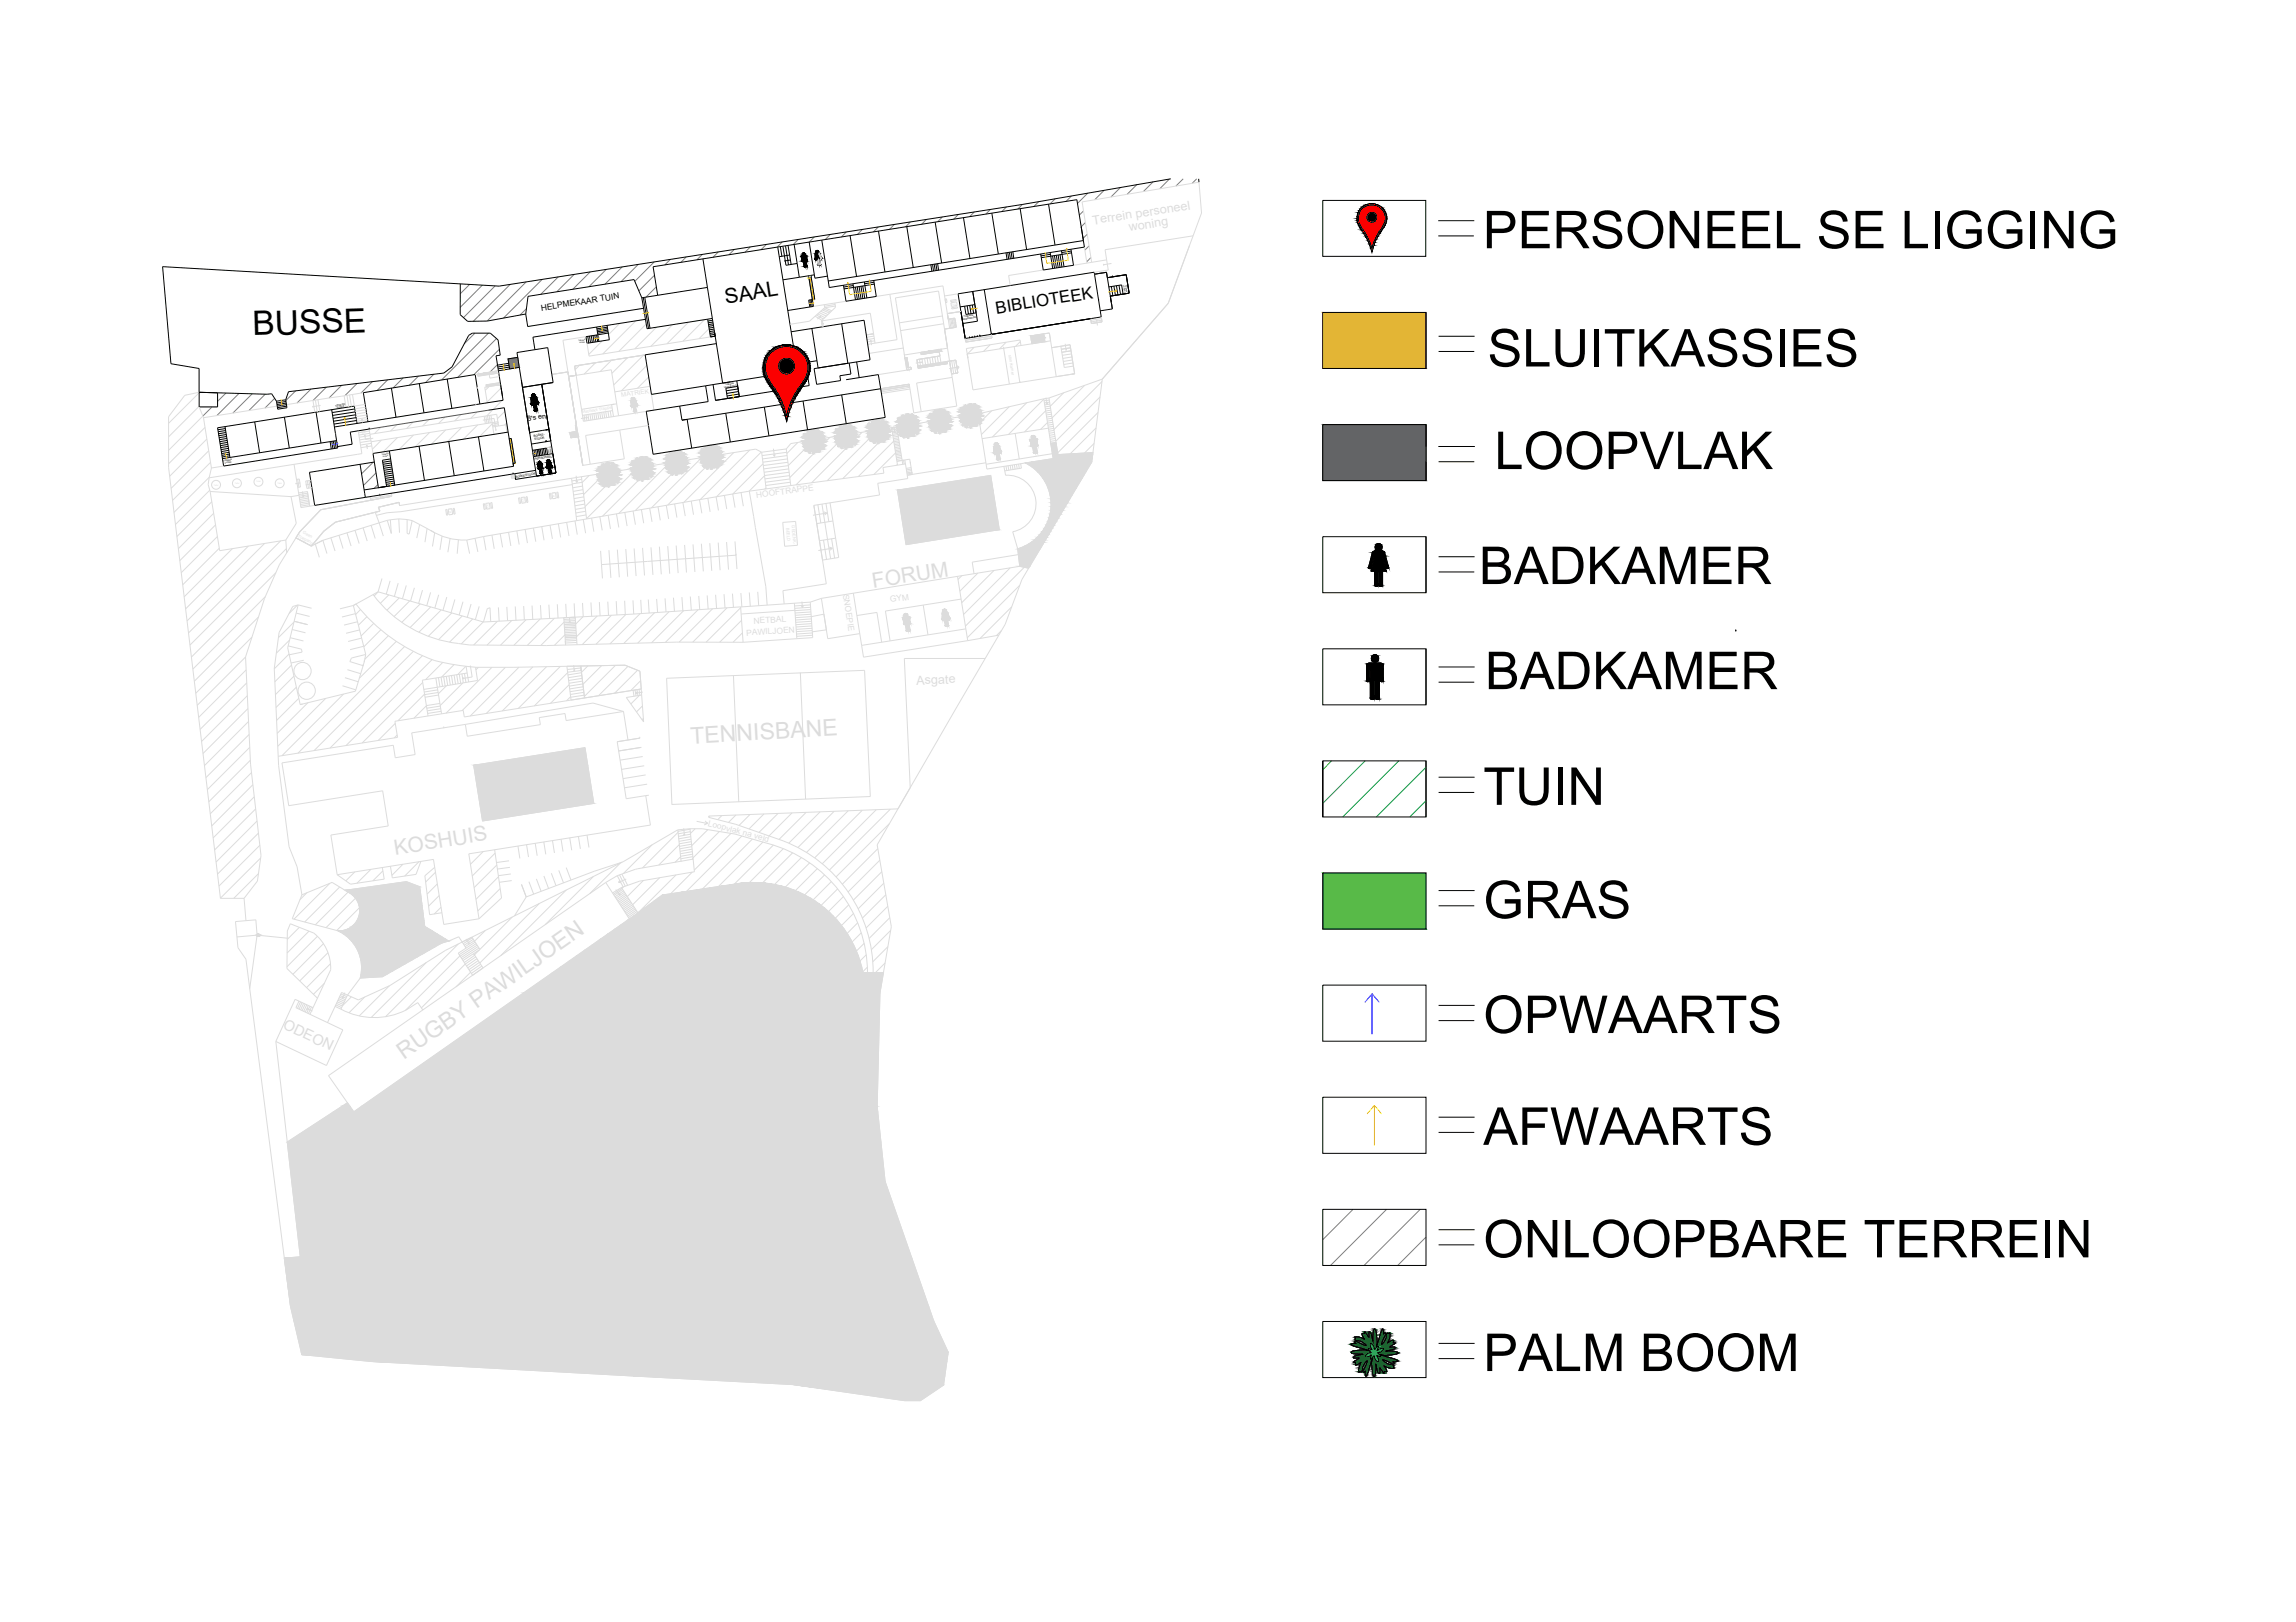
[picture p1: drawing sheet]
<svg xmlns="http://www.w3.org/2000/svg" width="297mm" height="210mm" viewBox="0 0 297 210" stroke-linecap="round" stroke-linejoin="round" font-family="sans-serif">
<defs><g id="words">
<g font-size="6.8">
<text x="191.8" y="32.1">PERSONEEL SE LIGGING</text>
<text x="192.4" y="47.4">SLUITKASSIES</text>
<text x="193.3" y="60.7">LOOPVLAK</text>
<text x="191.3" y="75.6">BADKAMER</text>
<text x="192.1" y="89.2">BADKAMER</text>
<text x="191.9" y="104.2">TUIN</text>
<text x="191.9" y="118.8">GRAS</text>
<text x="191.9" y="133.7">OPWAARTS</text>
<text x="191.9" y="148.2">AFWAARTS</text>
<text x="191.9" y="162.7">ONLOOPBARE TERREIN</text>
<text x="191.9" y="177.4">PALM BOOM</text>
</g>
<text font-size="4.3" x="32.7" y="43.4" transform="rotate(-2 32.7 43.4)">BUSSE</text>
<text font-size="2.7" x="93.9" y="39.3" transform="rotate(-9 93.9 39.3)">SAAL</text>
<text font-size="2.2" x="128.9" y="40.6" transform="rotate(-9 128.9 40.6)">BIBLIOTEEK</text>
<text font-size="1.6" fill="#dcdcdc" x="141.4" y="29.1" transform="rotate(-9 141.4 29.1)">Terrein personeel</text>
<text font-size="1.1" x="70" y="40.2" transform="rotate(-9 70 40.2)">HELPMEKAAR TUIN</text>
<text font-size=".9" x="68.3" y="54.5" transform="rotate(-9 68.3 54.5)">8's en</text>
<text font-size=".8" fill="#dcdcdc" x="80.4" y="51.4" transform="rotate(-9 80.4 51.4)">MATRIEK</text>
<g font-size=".4">
<text x="69.1" y="56.6" transform="rotate(-9 69.1 56.6)">BOEKE-</text>
<text x="69.1" y="57" transform="rotate(-9 69.1 57)">STOOR</text>
<text x="69.2" y="59.5" transform="rotate(-9 69.2 59.5)">PERSONEEL</text>
<text x="66.7" y="61.8" transform="rotate(-9 66.7 61.8)">BOEKESTOOR</text>
</g>
<g font-size=".3">
<text x="124.6" y="41.4" transform="rotate(-9 124.6 41.4)">VERDIEPING</text>
<text x="124.7" y="41.1" transform="rotate(-9 124.7 41.1)">TWEEDE</text>
<text x="145.6" y="36.9" transform="rotate(81 145.6 36.9)">Tweede</text>
<text x="43.4" y="52.6" transform="rotate(-9 43.4 52.6)">TWEEDE</text>
<text x="43.6" y="52.8" transform="rotate(-10 43.6 52.8)">VLOER</text>
<text x="93.7" y="50.2" transform="rotate(-9 93.7 50.2)">VERDIEPING</text>
<text x="93.8" y="49.9" transform="rotate(-9 93.8 49.9)">TWEEDE</text>
<text x="101.5" y="48.9" transform="rotate(-9 101.5 48.9)">VERDIEPING</text>
<text x="101.6" y="48.6" transform="rotate(-9 101.6 48.6)">TWEEDE</text>
<text x="28.9" y="59.7" transform="rotate(-10 28.9 59.7)">TWEEDE</text>
<text x="29.1" y="60" transform="rotate(-10 29.1 60)">VLOER</text>
</g>
<g font-size=".2">
<text x="145.3" y="36.9" transform="rotate(81 145.3 36.9)">verdieping</text>
<text x="74.8" y="44.2" transform="rotate(-8 74.8 44.2)">TWEEDE</text>
<text x="75" y="44.4" transform="rotate(-9 75 44.4)">VLOER</text>
<text x="49.4" y="58.9" transform="rotate(-8 49.4 58.9)">TWEEDE</text>
<text x="49.5" y="59.1" transform="rotate(-9 49.5 59.1)">VLOER</text>
<text x="70.8" y="57.9" transform="rotate(81 70.8 57.9)">VLOER</text>
<text x="71.1" y="57.8" transform="rotate(81 71.1 57.8)">TWEEDE</text>
</g>
<text font-size=".2" fill="#dcdcdc" x="46.6" y="55.9" transform="rotate(-9 46.6 55.9)">Tweede</text>
</g></defs>
<!-- layer: Mure -->
<g fill="none" stroke="#808080" stroke-width=".13">
<path d="M60.8 36.8l-1.3 1.2M62.4 36.9l-2.9 2.9M64.1 37l-4.1 4.1M66 36.8l-4.8 4.8M68.1 36.5l-5.1 5M68.1 39.9l-.8 .9M70.1 36.2l-5 5M72.2 35.8l-2.2 2.3M74.3 35.5l-2.3 2.3M76.4 35.2l-2.3 2.2M78.4 34.9l-2.2 2.2M80.5 34.5l-2.2 2.3"/>
<path d="M82.6 34.2l-2.3 2.2M84.6 33.9l-2.5 2.5M84.7 35.6l-2 2M84.9 37.1l-1.3 1.3M86.7 33.6l-.7 .7M88.8 33.2l-.7 .8M90.9 32.9l-.7 .7M92.9 32.6l-.7 .7M95 32.3l-.7 .7M97.1 32l-.7 .6M99.1 31.6l-.6 .7M101.2 31.3l-.7 .7"/>
<path d="M103.3 31l-.7 .7M105.4 30.7l-.7 .6M107.4 30.3l-.6 .7M109.5 30l-.7 .7M111.6 29.7l-.7 .6M113.6 29.4l-.6 .6M115.7 29l-.6 .7M117.8 28.7l-.6 .7M119.8 28.4l-.6 .6M121.9 28.1l-.6 .6M124 27.8l-.6 .6M126.1 27.4l-.6 .6"/>
<path d="M128.1 27.1l-.6 .6M130.2 26.8l-.6 .6M132.3 26.5l-.6 .5M134.4 26.1l-.6 .6M136.5 25.7l-.7 .7M138.6 25.4l-.7 .7M140.2 27.3l-.6 .5M140.4 28.8l-.5 .5M140.7 30.3l-.6 .6M140.7 25l-1.3 1.3M140.9 31.8l-.5 .6M141.1 33.3l-.5 .6"/>
<path d="M142.8 24.6l-1.2 1.3M145 24.3l-1.3 1.2M147.1 23.9l-1.3 1.2M149.2 23.5l-1.3 1.3M151.3 23.2l-1.3 1.2M153.1 23.1l-1 1M154.8 23.1l-.6 .6M27.4 52.7l-1.2 1.1M29.2 50.9l-1.1 1M30.9 50.9l-2.8 2.9M32.6 51l-2.5 2.5M34.3 51l-2.1 2.1"/>
<path d="M35.5 51.6l-1.2 1.2M38.2 50.6l-1.2 1.2M40.2 50.3l-1.8 1.9M42.2 50.1l-1.7 1.7M44.2 49.9l-1.6 1.6M46.2 49.6l-1.6 1.6M48.2 49.4l-1.5 1.5M50.2 49.1l-1.4 1.4M52.2 48.9l-1.3 1.3M54.1 48.7l-1.1 1.2M56.1 48.4l-1 1.1M61.4 43.1l-1.4 1.4"/>
<path d="M63.2 43.1l-6.1 6.1M64.2 43.8l-5 5M64.4 47.2l-1 1M64.6 45.2l-3.3 3.3M175 156.5l-3.9 3.9M179.4 156.5l-7.3 7.3M183.7 156.5l-7.2 7.3M184.5 160.1l-3.7 3.7"/>
</g>
<!-- layer: 0 -->
<g fill="none" stroke="#000" stroke-width=".13">
<path d="M59.5 36.7v4l1 .9 2.5-.1 5-.9 .3 1.7 15-2.4M83.4 38.5h-.4M103.1 34.1l-1.4 .2M103.4 35.9l-2.1 .3M103.8 33.3l.2 1.2M103.8 33.3h.1M104.1 33.7v.1M104.1 33.7l.1 .7M104.1 33.7h.1M104.2 33.3l.2 1.1M104.2 33.3h.1M104.2 33l-.5 .1 .1 .8v-.5"/>
<path d="M104.2 33l.1 .1 .1 .6h-.1M104.3 33.3v.4M105.4 33.5h.1M105.6 33l-.1 .5M105.6 33h.1M105.6 33v.7h.1M105.9 32.7l-.4 .1-.1 .7M113.4 38.4l-4 .6M124 38.4h.1M124.1 38.9h.1M124.8 39.6l.2 1.1M125.1 39.6l.2 1"/>
<path d="M125.5 39.5l.1 1.1M125.8 39.5l.2 1M125.8 37.7l.7 3.9-1.9 .3M138.9 34.3l-3.9 .6M139.9 29.3l.4 2.7-33 5.2-.1-.8M142.1 38.8h.1M143.9 40l-1.6 .2M146.1 37.9l-2.5 .4 .2 .8M151.5 23.1l-19.3 3.4-67.6 10.5-43.6-2.5 1.1 12.6 3.7 .6v3.1l8.8 .2h.5l.7 .9M178.4 29.9l-.6 1.3-.3 1-.6-1.6-.6-1a1.8 1.8 0 0 1 .8-3 1.74 1.74 0 0 1 1.9 .8 1.74 1.74 0 0 1-.2 2l-.4 .6M178.5 30.2l-.5 .9-.5 1.5-.5-1.5-.5-.9a2.65 2.65 0 0 1-.9-2.4 1.92 1.92 0 0 1 2.8-1.2 1.92 1.92 0 0 1 .6 2.9l-.5 .8M29.2 55.5l-1 .1"/>
<path d="M29.2 55.7l-1 .2M29.2 56l-.9 .1M29.3 56.2l-1 .2M29.3 56.5l-1 .1M29.4 56.7l-1 .2M29.4 57l-1 .2M29.4 57.3l-.9 .1M29.5 57.5l-1 .2M29.5 57.8l-.9 .1M29.6 58l-1 .2M29.6 58.3l-1 .1M29.6 58.5l-.9 .2"/>
<path d="M35.8 51.9l.1 .7M37 51.7l-1.2 .2M37 51.7l.1 1.1-1.2 .2v-.4M37 52l-1.2 .2M37 52.2l-1.2 .2M37.1 52.4l-1.2 .2M37.1 52.6l-1.2 .2M40.9 53.3l4.9-.7 .4 2.2M42.7 57.1l.2 1M42.9 53l.8 5-14.8 2.3-.8-4.9 1-.2M42.9 57.1l.2 1M43.1 57.1l.2 .9"/>
<path d="M43.3 57.1l.2 .9M43.5 57l-2 .3M45.9 52.9l-2.9 .5M46 53.3l-3 .5M46 53.7l-2.9 .4M46.1 54l-2.9 .5M46.1 54.4l-2.9 .5M46.4 55.7l-1.1 .2 .3 1.6-1.9 .3M47.6 54.6l-4.3 .7M47.8 55.5h.1M47.9 55.5h-.1M50.4 58.4l-2.1 .3 .1 1.1"/>
<path d="M63.2 53.1l2-.3 .5 3.1M64.5 48l-.3-2h.5l-.3-2-1-.9h-2.3l-.5 .3-2.1 4.1-1.1 .8-20.1 2.4-.3 1M64.8 49.8l.3 2-3 .5M68.4 55.5h.1M68.5 55.6h.1M68.5 55.8h.1M68.8 57.5l.2 1.6M68.9 58.3l1.8-.3 .1 .8M69.1 58.2l.1 .9M69.3 58.2l.1 .8M69.5 58.2l.1 .8M69.7 58.2l.1 .8"/>
<path d="M69.9 58.1l.1 .8M70.1 58.1l.1 .8M70.3 58l.1 .9M70.5 58l.1 .8M70.6 57.2h.1M70.7 57.1h.1M70.8 57.1h.1M71.3 57.1l.2 1.6M71.6 49.5l-1.5 .2M76 43.5l.2 .9M76.3 43.5l.1 .9M76.5 43.5l.1 .8"/>
<path d="M76.7 43.4l.2 .9M76.9 43.4l.2 .8M77.2 43.3l.1 .9M78.5 42.1l.3 1.9-2.9 .4-.1-.8 1.5-.3-.1-1M83.5 41.3l-14.6 2.3 .3 1.7M91.3 49.9l.3 2.1-3.7 .6M91.6 41.3l.3 2.3 .6-.1M92.2 41.2l-8.5 1.3M92.2 41.4l-.6 .1M92.2 41.7l-.6 .1M92.3 41.9l-.6 .1M92.3 42.1l-.6 .1"/>
<path d="M92.3 42.4l-.6 .1M92.4 42.6l-.6 .1M92.4 42.8l-.6 .1M92.5 43l-.7 .1M92.5 43.3l-.6 .1M95.3 49.3l.3 2M101.4 48.3l.3 2.1M103.3 50.3l-1 1.7-.5 1.8a11.8 11.8 0 0 0-2.2-4.5 2.76 2.76 0 0 1 .3-3.7 2.76 2.76 0 0 1 3.8 0 2.76 2.76 0 0 1 .2 3.8l-.7 1M103.4 50.6l-.9 1.6-.4 1.1-.3 1.2a12.9 12.9 0 0 0-2.4-5 3 3 0 0 1 .3-4.1 3 3 0 0 1 4.2 .1 3 3 0 0 1 .2 4.1l-.8 1.2M104.4 47.9l.3 2-12.1 1.9-.3-2M105.8 47.6l-.5 .1 .3 2 3.2-.4M109.9 47l.2 1.4"/>
<path d="M110.8 46.8l.4 2.1M112.8 48.4h.1M113.6 48.5l.3 1.8M125.4 43.7h.1M125.8 43.7h.1M126.1 43.6h.1M126.4 43.6h.1M126.8 43.5h.1M128.3 43.3h.1M51.1 62.8l-2.1 .3M66.4 61.3h.1M66.6 61.3h.1"/>
<path d="M66.6 61.3l-19.3 3.1M177.6 71.6l-.5 1.8M177.8 71.3l-.3 .2M177.8 71.9l-.4 1.6-.2 .1-.1-.2M177.8 71.9l.1 .1M177.8 71.9h.1M177.8 71.3h1.1M177.9 72l-.5 1.9h.4v1.8l.3 .2 .2-.2v-1.8M178.9 71.3l.2 .2 .5 1.9-.1 .2-.2-.1M178.9 71.9l.4 2h-.4v1.8l-.3 .2-.2-.2v-1.7l-.1-.1M178.9 71.9h.1M178.9 71.9l.4 1.6"/>
<path d="M177.2 86.6l-.1 1.4-.1 .2-.2-.2v-2l.3-.2h1.6l.2 .2 .1 2-.2 .2-.2-.2v-1.4M177.2 86.6h.1M177.2 86.6l.1 3.7M177.8 90.3v-2.3h.2v2.3M178.5 86.6v3.7M178.5 86.6h.1M175.3 173.5a.17 .17 0 0 0-.1 .2 .17 .17 0 0 0 .2 .1l-.6 .2 .5 .2 1.7 .6a3.8 3.8 0 0 0-2.1 .1v.2l.2 .1h1.2l-1 .3-.2 .2 .1 .1h.6l-.7 .5h.3l-.1 .3h.1l.7-.3-.2 .3a1.11 1.11 0 0 0-.1 1l.2-.1h.1l.1-.1a1.65 1.65 0 0 1 .7-1.3l-.6 1.3 .1 .2M177.3 173.8a.69 .69 0 0 1 .5 .8l.5-.4-.1 .5h.1a.54 .54 0 0 1 .7-.1 .85 .85 0 0 1-.8 .4l.5 .5-.6-.1 .1 .1a.54 .54 0 0 1 .1 .7 .79 .79 0 0 1-.5-.8l-.5 .5 .1-.5a.61 .61 0 0 1-.8 .1 .82 .82 0 0 1 .8-.5l-.4-.5 .5 .1-.2-.4zM179.3 172.5v.2l-.6 1.3a1.1 1.1 0 0 0 .7-1v-.4l.4-.1v.5l-.3 .8 .8-.4v.4h.2l-.7 .5h.6l.1 .1-.2 .2-1 .3a2.09 2.09 0 0 1 1.6 .2 4.5 4.5 0 0 1-2.3 .2l1.2 .4a1.53 1.53 0 0 1 1.1 .4l-.7 .1 .2 .2-.1 .1M179.3 172.5h-.1l-.2 .1-.1-.6a4.9 4.9 0 0 0-.7 1.9l-.1 .4a4 4 0 0 0-.3-2.3 2.94 2.94 0 0 0-.2 1.5l-.2-.9-.2-.3-.1 .8-.6-.8v.3h-.3v.1l.4 .6-.8-.3h-.5l.1 .2-.1 .2h.2a1.8 1.8 0 0 1 1.2 .7l-1.2-.5h-.2M180.3 176.5h-.1l-.6-.3a.78 .78 0 0 0-.7-.2l.1 .1a2.9 2.9 0 0 0 1.3 .6v.2l.1 .1a1.74 1.74 0 0 1-1.3-.2l.3 .7h-.3l-.1 .2-.5-.7v.7l-.3-.2-.2-1v.2a2.6 2.6 0 0 1-.2 1.4v.1a4.6 4.6 0 0 1-.3-2.4l-.3 1.2a1.71 1.71 0 0 1-.5 1.1l-.1-.7-.2 .2-.1-.1"/>
<circle cx="104" cy="32.9" r=".14"/>
<circle cx="105.7" cy="32.6" r=".15"/>
<circle cx="177.5" cy="28.1" r=".65"/>
<circle cx="101.8" cy="47.4" r="1.04"/>
<circle cx="178.4" cy="70.8" r=".44"/>
<circle cx="177.9" cy="85.2" r=".46"/>
</g>
<!-- layer: Mure -->
<g fill="none" stroke="#dcdcdc" stroke-width=".13">
<path d="M104.9 35.7l-.3 .1M106.5 40l1 .4M106.6 39.4l.1 .4M106.7 39.8l-2 1.8-2.5 .4M106.7 39.8l.9 .4M108 39.2l.1 .6-1.6 1.5M108 39.4l-1.3 .2M108.1 39.6l-1.4 .2M109.4 39l-4.2 .7M115.1 38.1l1 5.9-3.9 .6M115.1 38.1l6.9-1.1 .7 4.3 .8-.1 .2 1.2-1.5 .2 .4 2.5M115.1 38.1l-1.7 .3"/>
<path d="M123.9 38l-1.7 .3M135 34.9l-4.5 .8 .2 1.3M141.2 33.9l-2.3 .4M143.2 33.6l.2 1.3-1.8 .3M144.2 35.8h.1M144.6 35.7h.1M144.9 35.7h.1M153.9 31.7l-2.8 7.6-8.5 9.8-6.9 2.4M25.8 52.6l-4 3.9M25.8 50.8l-4 4M25.8 52.7l.5 1.4 1.1 6.5M26.2 53.8l-4.4 4.5"/>
<path d="M26.5 55.3l-4.7 4.7M26.8 56.8l-4.9 4.8M27 58.3l-4.9 4.9M27.2 59.8l-4.9 5M40.5 51.8l.2 1.6M40.8 51.8l.2 1.5M41.1 51.7l.3 1.6M46.3 55.8l.5 2.9M47.8 55.5l.5 3.2M49.3 55.3l-.9 .8M49.3 57l-1.1 1.1M51.3 55l-.8 .8"/>
<path d="M51.4 56.6l-1.8 1.9M53.4 54.6l-.8 .9M53.5 56.3l-1.8 1.8M55.5 54.3l-.8 .8M55.6 56l-1.9 1.8M57.6 54l-.9 .8M57.7 55.6l-1.9 1.9M59.6 53.6l-.8 .9M59.7 55.3l-1.8 1.9M61.7 53.3l-.8 .8M61.8 55l-1.8 1.8M63.3 50l-.5 .5"/>
<path d="M63.7 54.8l-1.7 1.7M64.5 48.3l-1.2 .2 .1 .4 1.2-.2M64.8 50.2l-1.8 1.8M65.1 51.7l-2.1 2.1M65.3 53.2l-1 1M65.5 54.7l-.2 .3M71.4 48.5l2.1-.4 1.1 6.9h-.2l.2 .9-.9 .1 .1 .6 1-.1M74.8 56.5l.6 3.7M75.2 53l.3 1.5M77.9 44.1l-1.7 1.8M80.2 41.9l-1.5 1.4M80.8 59.4l-4.4 .7"/>
<path d="M82.3 41.5l-4.3 4.3M83.5 45.9l-9.2 1.5 .2 1.2-.9 .1 1.2 7.8M83.6 41.9l-3.6 3.6M84.9 42.4l-2.8 2.7M87 42l-2.8 2.8M89.1 41.7l-2.8 2.8M91.2 41.4l-2.8 2.8M91.7 42.5l-1.3 1.3M97.8 58.1l.7 .4M102.3 57.4l-.6 .7M103.2 57.3l-1.4 1.4M105.3 56.9l-3.3 3.3"/>
<path d="M105.5 40.9l.8 .6M105.6 40.8l.9 .5M105.8 40.6l.9 .5M106 40.5l.9 .4M106.2 40.3l.9 .4M106.4 40.1l.9 .4M106.5 41.3l-.2 .2 6.3-1 .4 2.7-.9 .1M107.4 56.6l-5.2 5.2M109.4 56.3l-6.4 6.5M111.5 55.9l-6.5 6.6M113.1 43.5l-1 .2M113.1 43.8l-1 .1"/>
<path d="M113.2 44.1l-1 .2M113.6 55.6l-6.6 6.6M113.9 50.3l3.7-.6 .1 .2-3.8 .6M115.4 55.6l-6.4 6.3M115.6 57.1l-4.6 4.6M115.9 58.6l-2.8 2.8M116 55.2l10.6-1.6 8.4-2 .6 3.7M116.7 59.6l.2-.1 .1 .5M117.1 46.3h.2l.2 1.3 .4-.1v.3l-.6 .1M119 46.5l.1 .8M119.1 45.6l.1 .3 2.3-.4 .1 .6M119.3 46.4l.1 .9"/>
<path d="M119.6 46.4l.1 .8M119.9 46.3l.2 .9M120.3 46.3l.1 .8M120.6 46.2l.1 .9M120.9 46.2l.2 .8M121.3 46.1l.1 .9M121.6 46.1l-3 .4 .2 1.1 3.8-.6-.1-.2 .3-.1M121.6 46.1l.1 .8M122.8 46.7l.9-.1 .2 1.7-.8 .1zM124.3 40.3l-1.7 .3M126 44.9l-.8 .9M128.1 44.6l-.9 .9"/>
<path d="M128.3 43.3v.4l-3.4 .6v-.5M128.3 53.2l-1.6 1.5M130.2 44.3l-.9 .8M130.6 52.6l-3.6 3.6M132 44.2l-.6 .6M132.1 44.7l-.1-.7-7 1.1 .2 1.3M132.8 52.1l-4.4 4.5M135 51.7l-4.5 4.5M135.3 53.2l-2.8 2.7M135.5 54.7l-.9 .9M135.9 44.1l-.1-1-2.5 .4 .2 1M136.1 45l2.3-.4 .6 3.8-2.4 .3"/>
<path d="M136.6 57.3l.3 1.5 4.5-.2M137.6 50.8l-1.7 1.8M140.3 49.9l-4.2 4.2M141.5 57.4l-1.2 1.2M141.8 55.4l-3.4 3.3M142.1 53.4l-5.3 5.2M142.3 51.4l-5.7 5.7M142.5 41l.1 .7-1.4 .2-.1-.7M142.6 49.4l-6.2 6.2M27.1 61.8l-.2 .9M27.1 61.8l-4.6 4.5M27.1 63.4l-4.4 4.5"/>
<path d="M27.4 60.6l-.3 1.2M27.4 64.9l-4.5 4.5M27.6 66.4l-4.5 4.6M27.9 67.9l-4.6 4.7M28.1 69.4l-4.7 4.7M28.4 70.9l-4.8 4.8M28.9 60.3l-1.5 .3M30.1 71l-6.3 6.2M32.1 70.7l-8.1 8.1M33.4 79.9l-8.3 8.3M34.2 70.3l-10 10.1M34.3 77.2l-9.3 9.4"/>
<path d="M35.7 74.1l-10.9 10.9M36.3 70l-11.9 11.9M37 69.9l.1 1.7M37 71l-12.4 12.5M38 60.1l-10.9 1.7M38.3 79.3l1.8 .5M38.5 78.3l-1.1 1.1M40.3 78.7l-1.7-.4-1.4 5.5M41.8 69.9l.5 1.7M41.8 69.9l-1.5 .8M41.8 69.9l-1 .5 .5 1.7M42.8 69.6l.5 1.7"/>
<path d="M43.9 69.3l.5 1.7M44 78.8l1.7-.4 .3 1M44.9 69l.5 1.7M45.9 68.6l.6 1.7M46 79.4l.3 1.1M46 79.4l-1.8 .4M46.6 78.9l-.6 .6M47 68.3l.5 1.7M47.5 79.8l-1.1 1.1M48 64.7l2.7-.5-9.2 1.8-2.7 2.9-.5 .7 2 1.1M48 68l.5 1.7M48.5 66.3l1.1 3.1"/>
<path d="M48.9 76.6l-.5 .5M49.4 74.9l-.5 1.7M50.1 67.3l-8.3 2.6M50.3 77l-1.1 1.1M50.5 75.2l-.5 1.7M50.5 67.3l.1 1.7-.5-1.7M50.5 67.3h-.4M50.7 64.1l-2.8 .4M51.5 75.5l-.5 1.7M51.6 67.1l-1.1 .2M51.6 67.1l.1 1.8M51.6 67.1l1.1 .1"/>
<path d="M51.7 77.4l-1.6 1.6M51.7 65.4l-.1-.4-2.6 .6 .1 .5-5.7 1.5-1.5 1.1-1.6 2M52.6 75.8l-.5 1.7M52.7 67.2v1.8l.2 .1 .4-1.7M52.7 67.2l.6 .2M53 77.8l-2 2M53.3 67.4l1 .5M53.6 76.1l-.5 1.7M54.3 67.9l1 .5M54.3 67.9l-.4 1.7M54.4 78.1l-2.4 2.4M54.7 76.4l-.5 1.7"/>
<path d="M55.3 68.4l.9 .5M55.3 68.4l-.3 1.8M55.7 76.7l-.5 1.7M55.7 78.5l-2.7 2.7M56.2 68.9l-.2 1.8M56.8 77l-.5 1.7M57.1 78.9l-2.9 2.9M57.2 69.4l-.3 1.8M57.8 77.3l-.5 1.7M58.2 69.7l-.3 1.8M58.4 79.3l-3 3M58.8 65.8h-.2"/>
<path d="M58.9 77.6l-.5 1.7M59.3 69.9l-.2 1.8M59.8 79.7l-3.1 3.1M59.9 77.9l-.5 1.7M60.9 78.2l-.5 1.7M61.5 69.7l.3 1.7M62 78.5l-.5 1.7M62.6 69.4l34.3-5.8 2.2 12.3 .1 2.4M62.6 69.4l.3 1.8M62.6 69.4l-2.2 .5 .4 1.7M63.6 65l-.1 .1M63.6 69.3l.3 1.7"/>
<path d="M64.5 78.6l.1 1.8M64.7 69.1l.3 1.7M65.6 78.5l.1 1.8M65.8 68.9l.3 1.8M66.7 78.5l.1 1.8M66.9 68.7l.3 1.8M67.8 78.4v1.8M67.9 68.5l.3 1.8M68.2 64.3h-.2M68.8 78.4l.1 1.8M69 68.3l.3 1.8M69.9 78.3l.1 1.8"/>
<path d="M70.1 68.2l.3 1.7M71 78.2l.1 1.8M71.2 68l.3 1.7M72.1 78.2l.1 1.8M72.2 63.7h-.2M72.2 67.8l.3 1.8M73.2 78.1l.1 1.8M73.3 67.6l.3 1.8M74 62.7l-22.1 3.5-1.8 .2-1.4 .3M74.3 78.1l.1 1.8M74.4 67.4l.3 1.8M74.4 79.9h-1.5"/>
<path d="M75.3 62l-1.3 .2M75.3 62.4l-1.3 .2M75.4 78l.1 1.8M75.4 79.8l-.9 1M75.5 67.2l.3 1.8M76.5 78v1.8M76.5 67.1l.3 1.7M77.3 79.7l-2.7 2.7M77.5 77.9l.1 1.8M77.6 66.9l.3 1.7M77.7 71.3l.1 1.8M77.8 73.1l.1 1.8"/>
<path d="M78.6 77.9l.1 1.7M78.7 66.7l.3 1.7M78.8 71.2l.2 3.6M79.1 79.6l-3.8 3.8M79.7 77.8l.1 1.8M79.8 66.5l.3 1.8M79.9 71.1l.2 3.6M80.8 77.7l.1 1.8M80.8 66.3l.3 1.8M81 79.5l-3.9 3.9M81 71.1l.2 3.5M81.9 77.7l.1 1.8-19.5 1 .5-1.7 .4-.1 .1 1.7"/>
<path d="M81.9 66.1l.3 1.8M82 71l.3 3.5M82.8 79.4l-3.9 3.9M82.9 77.6l.1 1.8M83 65.9l.3 1.8M83.1 70.9l.3 3.6M83.9 77.6l.1 1.7M84 65.8l.4 1.7M84.2 70.8l.3 3.6M84.7 79.3l-4 4M84.9 77.5l.2 1.8M85.1 65.6l.3 1.7"/>
<path d="M85.3 70.7l.3 3.6M86 77.4l.2 1.8M86.2 65.4l.3 1.8M86.4 70.7l.2 3.5M86.6 79.2l-4.1 4M87.1 77.4l.2 1.7M87.3 65.2l.3 1.8M87.5 70.6l.2 3.6M88.2 77.3l.1 1.7M88.3 65l.4 1.8M88.4 79l-4.1 4.2M88.6 70.5l.2 3.6"/>
<path d="M89.3 77.2l.1 1.8M89.4 64.8l.3 1.8M89.7 70.4l.2 3.6M90.3 78.9l-4.2 4.2M90.4 77.1l.1 1.8M90.5 64.7l.3 1.7M90.7 70.4l.3 3.5M91.5 77.1l.1 1.7M91.6 64.5l.3 1.7M91.8 70.3l.3 3.6M92.2 78.8l-4.3 4.3M92.6 77l.1 1.7"/>
<path d="M92.6 64.3l.3 1.8M92.9 70.2l.3 3.6M93.7 76.9l.1 1.8M93.7 64.1l.3 1.8M94 70.1l.3 3.6M94.1 78.7l-4.5 4.4M94.8 76.8l.1 1.8M94.8 63.9l.3 1.8M95.1 70.1l.2 3.5M95.2 71.8h.1M95.2 71.8l-17.4 1.3M95.8 78.6l-4.4 4.5"/>
<path d="M95.8 76.7l.2 1.8M95.9 63.7l.3 1.8M96.9 76.7l.2 1.8M98 76.6l.2 1.8M102.9 79l-7 .5M104.8 77.9l-9 .6M105.3 65.4l1.1 7.1 2.1-.4-.4-2.5M105.8 65.3l.4 2.4M106.3 65.2l1.2 7.1M106.5 69.9l.4 2.5M106.9 65.1l.3 2.4M107.4 65.1l.7 4.5"/>
<path d="M107.6 69.7l.4 2.5M107.8 67.4l-2.1 .4M108.1 69.6l-2.1 .4M116.1 60.1l-.1 .1M116.1 60.2l-1.9 .3 .1 .7-9.7 1.3M118 61.1v.1l-.7 .1M119.4 78.3l.7 3.9M124.3 77.5l-9.7 1.6M124.4 74.5l-.5 .5M126.5 74.2l-2.3 2.3M128.6 73.8l-4.2 4.2M130.7 73.5l-6 6"/>
<path d="M130.9 78.5l-4.1 4.1M131.7 71l.2 2.3M131.7 71.8l-5.9 .9 .2 1.5M131.9 75.7l-6.8 6.8M131.9 73.3l-8 1.3M131.9 73.3l1.2 .2M132.5 73.4l-7.6 7.6M31.8 85l-6.3 6.3M31.8 86.7l-6.1 6.1M31.9 88.4l-6 6M32 90l-5.9 6M32.1 91.7l-5.8 5.8"/>
<path d="M32.1 93.4l-5.6 5.7M32.2 95l-5.6 5.6M32.3 96.7l-5.5 5.5M32.4 98.4l-5.4 5.4M32.5 100l-5.3 5.3M32.6 82.5l-7.3 7.2M37.3 83.6l1.7 .4 .1 .4-1.7 .3h.1M37.4 84.6l-1.9 2M37.5 82.8l-1.8 1.7M37.5 82.5l1.8 .4M37.7 86.1l-2.1 2.1M37.8 81.5l1.7 .4"/>
<path d="M38 80.5l-2 2M38 87.5l-2.4 2.4M38.1 80.4l1.7 .4M38.3 88.9l-2.6 2.7M38.7 90.4l-2.9 2.8M39.1 91.1l-.3 .1M39.3 85.4l-1.6 .4M39.8 90.9l-3.9 4M42.1 90.4l-6.2 6.2M44.3 88.7l1.7 .6M44.4 89.8l-7.9 8M44.6 87.7l1.8 .5"/>
<path d="M44.9 86.7l1.8 .5M46.3 80.5l1 4.2M46.3 80.5l-1.8 .4M46.5 81.5l-1.7 .5M46.8 82.6l-1.8 .4M47 86.1h.1M47 83.6l-1.7 .5M47.1 85.6h.1M47.3 84.7l-1.8 .5-.2 .4 1.7 .5M47.3 84.7l-.2 .9M48.4 80.7l-1.7 1.6M49.3 81.5l-2.2 2.2"/>
<path d="M50.2 82.3l-3 3M51.1 93.6l-2.2 2.2M51.3 83l-4.8 4.8M51.4 95.1l-.4 .4M52.3 83.7l-13.7 13.8M53 93l-1.9 .3 .3 2.1-15.4 2.5M53.5 84.3l-12.9 12.8M54.6 84.9l-11.9 11.9M54.7 88.3l-7.8 7.8M54.9 89.8l-3.4 3.5M55.2 91.3l-1.7 1.6M55.9 85.4l-11.1 11.1"/>
<path d="M57.3 85.7l-2.2 2.3M57.8 88.7l-1.1 1.1M58.7 86l-1.6 1.6M59.9 88.4l-2.9 2.9M60.3 86.2l-1.1 1.1M61.2 80.1l-3 3M61.9 86.4l-.3 .3M62.5 80.5l-2.8 2.8M63.6 86.4l-5.9 5.9M64.4 80.4l-3.1 3.1M65.4 86.4l-5.6 5.6M66.2 80.3l-3.2 3.2"/>
<path d="M67.1 86.3l-6.3 6.4M68 80.2l-3.3 3.3M68.9 86.3l-6 6M69.9 80.1l-3.4 3.4M70.7 86.3l-5.7 5.7M71.7 80l-3.5 3.5M72.5 86.2l-5.4 5.5M73 80.5l-3 3M73.1 82.2l-1.4 1.3M73.3 86.2l7.6-.1 1.9 .8 .2 2.3-9.1 1.4M73.4 87l-4.3 4.4M73.6 88.6l-2.4 2.4"/>
<path d="M73.8 90.2l-.5 .5M74.4 80.1l-1.5 .1M74.5 80.3l-1.5 .1M74.5 80.5l-1.5 .1M74.5 80.7l-1.5 .1M74.5 80.9l-1.5 .1M74.5 81.2h-1.5M74.5 81.4l-1.5 .1M74.5 81.6l-1.4 .1M74.5 81.8l-1.4 .1M74.5 82l-1.4 .1M74.5 82.2l-1.4 .1"/>
<path d="M74.6 82.5h-1.5M74.6 82.7h-1.5M74.6 82.9l-1.5 .1 .1 .5M74.6 83.1l-1.5 .1M75.2 86.4l-1.8 .2M75.2 86.5v.3M75.2 86.8l-.1-.6 .5 4.1M75.2 86.8l-1.8 .2M75.2 87.1l-1.7 .2M75.3 87.4l-1.8 .3M75.3 87.8l-1.7 .3M75.4 88.1l-1.8 .3"/>
<path d="M75.4 88.5l-1.7 .3M75.5 88.9l-1.8 .3M75.5 89.2l-1.8 .3M75.5 89.6l-1.7 .3M75.6 90l-1.8 .2M76.1 86.2l-.9 .8M76.7 91l4 1.1M77.8 86.1l-2.4 2.5M79.6 86.1l-4 4M81.2 86.2l-3.8 3.8M82.5 86.7l-3 3M82.7 90l-1.1 1.1"/>
<path d="M82.9 88.1l-1.3 1.3M83 96.7l-3 .5M83 89.9l.3 3.5-2.3-3.1 1-.2M83.1 91.4l-.8 .7M83.1 97.9l-2.9 .5M83.2 93l-.1 .1M83.3 99.1l-2.9 .5M95.9 80.3l-2.8 2.8M96.1 81.9l-1.3 1.2M125 81.4l-9.8 1.5M129.2 82.2l-4 .7M129.6 81.6l-.7 .7"/>
<path d="M30.5 119.3l.3 3.3 1 1.5M31.8 119.1l1.3-.1 .2 2M32.7 101.6l-5.3 5.3M32.9 103.1l-5.3 5.3M33.1 104.7l-5.3 5.3M33.2 106.3l-5.2 5.3M33.4 107.8l-5.3 5.3M33.4 113.1l-3.2 3.2M33.6 109.4l-5.3 5.3M33.7 111l-5.2 5.2M37.6 119.5l3 1.2M39.1 115.8l3.9-1.6 2 1.3a2.63 2.63 0 0 1 1.4 3 2.63 2.63 0 0 1-2.7 1.9l-5.9-1.5"/>
<path d="M39.7 115.5l-.9 .9M42.7 114.3l-4.7 4.7M43.8 113.2l-.1 .1M43.9 114.8l-4.5 4.5M44.6 115.2l8-1.1 1.7 .7 .6 5.1 3.1 1.9-.9 .3-7.6 4.3-2.9 .2M45 115.5l-4.2 4.2M45.9 112.8l-1.2 1.2M46 116.2l-3.8 3.8M46.5 117.5l-2.9 2.9M48 112.5l-1.8 1.8M49.5 112.3l.2 1.5-4.4 .6-1.7-1.2M49.5 112.7l-1.3 1.3"/>
<path d="M52.1 111.8l-1.4 1.5M54.2 111.5l-1.8 1.9M54.4 111.5l-.6 1.7-3 .4-.3-1.5M56.2 112.2l-1.2 1.1 .6 5.1 1.6-.3M56.3 112.9l-1.2 1.2M56.6 114.4l-1.3 1.3M56.8 115.9l-1.3 1.4M57.1 117.4l-.9 .9M62.5 110.2l-1.6 1.7M64 110l.9 6.2-2.9 2.7M64.1 110.4l-3 3M64.3 111.9l-3 3"/>
<path d="M64.5 113.5l-2.9 2.9M64.7 115l-2.9 2.9M65.9 111.4l-1.7 .2M66 112.2l-1.7 .3M66.1 113.1l-1.6 .2M66.2 114l-1.6 .2M66.3 118.7l-4.2 4.2M67 109.5l.3 1.6M67.5 114.5l.6 1.6M68.1 116.1l-1.5 2.4M68.1 109.3l.3 1.6M68.4 114.1l.6 1.6"/>
<path d="M69.2 109.1l.3 1.6M69.4 113.7l.6 1.6M69.8 116.9l-7.7 7.7M70.4 109l.2 1.6M70.4 113.4l.6 1.6M71.3 113l.6 1.6M71.5 108.8l.2 1.6M72.3 112.6l.6 1.7M72.6 108.6l.2 1.6M73.3 112.3l.6 1.6M73.3 115.2l-8.5 8.5M73.7 108.4l.3 1.6"/>
<path d="M74.8 108.3l.3 1.6M75.9 108.1l.3 1.6M76.8 113.4l-6.3 6.3M80.2 111.7l-3.9 4M80.4 114.9l.1 .1M80.5 115l-1.1 .7M80.5 111.6l-3.6 1.2-8.8 3.3M80.6 115.1l-1.1 .8M80.7 114.8l-.2 .2M80.7 115.3l-1.1 .8M80.8 115.5l-1.1 .7M80.9 115.6l-1.1 .8"/>
<path d="M81 115.8l-1.1 .8M81.1 116l-1.1 .8M81.3 116.2l-1.2 .8M81.4 116.3l-1.1 .8M81.5 116.5l-1.1 .8M81.6 116.7l-1.1 .8M81.7 116.9l-1.1 .8M81.8 117.1l-1.1 .7M82 117.2l-1.2 .8M82.1 117.4l-1.1 .8M82.2 117.6l-1.1 .8M82.3 117.8l-1.1 .8"/>
<path d="M82.4 118l-1.1 .7M82.5 118.1l-1.1 .8M83.2 113.9l-2 2.1M83.5 100.3l-2.9 .5M83.7 101.5l-2.9 .4M84.4 109.3l-3.8 3.7M85.3 113.6l-3.5 3.5M85.7 115.8l-3.2 2.3M87.5 113.2l-5 4.9M87.7 107.7l-4.6 4.6M87.9 109.3l-2.7 2.6M88 110.9l-.7 .7"/>
<path d="M89.6 112.9l-2.8 2.8M89.9 107.2l-.6 .7M91.6 107.4l-2.1 2M93.1 107.6l-3.4 3.4M93.4 105.5l-.5 .6M94.6 107.9l-4.8 4.7M95.2 105.5l-1 .9M96 108.2l-7.2 7.2M97 105.4l-1.4 1.4M97.3 108.6l-6.4 6.4M98.7 109l-5.8 5.7M98.8 105.3l-1.9 2"/>
<path d="M100.1 109.4l-5.1 5M100.7 105.3l-2.5 2.4M101.3 109.8l-4.3 4.4M102.5 105.2l-3 3M102.5 110.4l-3.8 3.9M103.7 111l-3.5 3.5M104.3 105.1l-3.5 3.5M104.8 111.7l-3.2 3.1M105.7 112.4l-2.8 2.9M106.1 105.1l-4.1 4M106.7 113.2l-2.6 2.6M107.6 114.1l-2.4 2.3"/>
<path d="M107.9 105l-4.7 4.7M108.4 115l-2.2 2.2M109.1 116l-1.9 2M109.7 104.9l-5.4 5.4M109.8 117.1l-1.7 1.7M110.4 118.2l-1.5 1.6M111 119.4l-1.4 1.4M111.6 104.9l-6.2 6.1M113.4 104.8l-7 7M113.6 109.8l-4.6 4.6M113.8 111.3l-4.1 4.1M114.1 112.8l-3.7 3.7"/>
<path d="M114.3 114.3l-3.3 3.3M114.6 115.8l-3 3M114.9 117.3l-2.8 2.8M115.1 106.6l-6.9 6.9M115.1 118.8l-2.7 2.6M115.2 104.7l-7.9 7.9M33.3 121l-1 6.9M33.3 121l-2.6 .2M33.3 121l3.9 .4M37.2 120.5l-.1 4.8 4 3.9M38.7 120l-1.5 1.6M40 120.5l-2.9 2.8"/>
<path d="M41.1 121.2l-4 3.9M41.9 122.1l-4 4M42 127.3l-1.4 1.4M42.4 123.3l-3.6 3.6M42.8 124.7l-3.1 3.1M42.8 125.5l-1 2M44.1 130.6a9.1 9.1 0 0 0 9.9-.9l.7 1M45.5 129l-1.2 1.1M47.2 129l-2.1 2.1M50.4 127.6l-3.9 3.9M55.1 124.6l-7.1 7.1M59.3 122.2l-9.4 9.4"/>
<path d="M59.5 123.7l-7.1 7.1M59.9 124.3l1.4-.9 .1 .2-1.3 1M60.9 125.8l-1.9 1.9M61.1 121.4l-1.2 .7M61.2 121.6l-1.1 .7M61.4 121.7l-1.2 .8M61.5 121.9l-2.2 1.5M61.5 123.8l-1.3 1-5.7 5.6M61.6 122.1l-2.2 1.4M61.7 124.1l-1.3 .9M61.7 122.3l-2.2 1.4M61.8 122.5l-2.1 1.4"/>
<path d="M61.9 124.3l-1.4 1M62 122.7l-2.2 1.4M62 122.9l-.6 .7M62 124.5l-1.3 1M62.2 124.8l-1.4 .9M62.3 125l-1.3 1M62.5 125.3l-1.4 .9M62.8 120.4l-1.4 1.4M111.4 120.7l-1.2 1.2M111.8 122.1l-1 1M112.1 123.6l-.8 .8M112.2 125.2l-.6 .6"/>
<path d="M114.5 124.6l-1.3 1.3M114.9 122.5l-2 2M115.2 120.4l-2.5 2.5"/>
<circle cx="28" cy="62.7" r=".58"/>
<circle cx="30.7" cy="62.5" r=".58"/>
<circle cx="33.4" cy="62.3" r=".58"/>
<circle cx="36.2" cy="62.5" r=".58"/>
<circle cx="39.1" cy="86.8" r="1.12"/>
<circle cx="39.7" cy="89.4" r="1.12"/>
<circle cx="33.4" cy="121" r=".14"/>
</g>
<!-- layer: 0 -->
<g fill="none" stroke="#dcdcdc" stroke-width=".13">
<path d="M105.9 33.6l.1 .6-.1 .1-.1-.1-.1-.5M105.9 33.6h.1M105.9 33.6l.1 .6M105.9 32.7l.4 .7h-.1M106 32.9h.1M106 32.9l.2 .7h-.1l.1 .6-.1 .1-.1-.1M106 32.9l.2 .5M122.3 38.7h.1l.1 .4-.2 .1zM123 38.9l.7-.1v.1l-.7 .1zM123 39.2l.7-.1 .1 .4-.7 .2zM123.1 39.8l.8-.1v.2l-.8 .1zM140.3 32l.3 2.1"/>
<path d="M154.4 30.5l-3.3 8.8-8.5 9.8-1.4 10.7-9 15.2-2.2 5.8-16.5 28.5 1.8 10.6-1.5 8.6-.3 14.6 1 9.8 6.3 18 1.9 4.1-.6 4.2-3 2.1h-2.1l-14.3-2.1-54.7-3-9-.9-1.4-6.2M25.8 50.8l-1.9 .4-2.1 2.7v6.6l6.7 55.8h3.1M28.1 50.8v1.9h-2.3M35.9 52.6l-9.6 1.5M44.5 51.2l.3 1.5M44.9 51.2l.2 1.5M45.2 51.1l.3 1.5M45.6 51.1l-8.5 1.3M45.6 51.1l.2 1.5 1.5-.3M46.8 58.7l-8.8 1.4 .9 5.6 1.2-.2M47 50.8l-1.4 .3M47.3 52.7l-1.4 .2"/>
<path d="M47.4 53l-1.5 .2M47.4 53.4l-1.4 .2M47.5 53.7l-1.4 .2M47.5 54l-1.4 .2M47.6 54.3l-1.4 .2M47.8 55.8l-1.4 .2M47.8 56.1l-1.4 .2M47.9 56.4l-1.4 .2M47.9 56.7l-1.4 .2M48 57l-1.4 .3M48 57.4l-1.4 .2M48.1 57.7l-1.4 .2"/>
<path d="M57.1 49.2h.1M61.9 48.4h.1M62.6 53.9l.2 .9M62.9 53.8l.1 1M62.9 50.1v-.3l1.7-.3v.3h.2l-2.1 .3 .3 2M63.1 53.8l.1 1M63.3 53.8l.1 .9M63.5 53.7l.3 1.6M63.7 54.9l.7-.1v-.2l-16.4 2.6M63.8 55.3l.1 .9M64.2 48l.1 .3-2.5 .4v-.3M64.5 55l-.8 .1"/>
<path d="M64.5 48l-3 .5M64.5 55.1l-.2-1.5-16.4 2.6M64.5 55.1l-.7 .2M65.4 55l.2 .9M65.6 55l-1.1 .1M71.4 48.5l2.1-.4 1.3 8.4-1 .1-.1-.6 1-.2 .7 4.4 1-.1M74.6 55h-.2l.2 .9M75.6 53.7l.1 .8M75.8 43.6l-3 .4M75.8 53.7l.1 .7M76.1 53.6l.1 .8M76.3 53.6l.2 .8"/>
<path d="M76.6 53.6l.1 .7M76.8 53.5l.2 .8M77.1 53.5l.1 .7M77.3 53.4l.2 .8M77.6 53.4l.1 .8M77.8 53.4l.2 .7M78.1 53.3l.1 .8M78.4 53.3l.1 .7M78.7 53.2l.1 .8M78.9 53.2l.2 .8M79.1 52.4l.3 1.5M79.2 53.1l-3.9 .6"/>
<path d="M80 53.8l-4.5 .7M81.8 59.9l.1 .2h-.4l1.2 .4h-.9l-.2 .1 .1 .1 .6 .1-.5 .1-.1 .1h.4l-.4 .3h.1v.2l.4-.2-.1 .7a.23 .23 0 0 0 .2-.1 .23 .23 0 0 0 0-.3l.3-.4-.3 .7M83.5 45.9l-9.2 1.5 .2 1.2-.9 .1M83.8 59.4l-.2 .7 .2-.4a.21 .21 0 0 1 .1-.3 .21 .21 0 0 1 .2 0l-.1 .6 .3-.2v.2h.2l-.4 .3h.4l-.6 .3a.77 .77 0 0 1 .7 .1l-.8 .1h-.3l1.1 .4-.3 .1 .1 .1M83.9 59.4h-.2l-.1-.3-.4 1.2v-.9l-.1-.3-.1 .8-.1-.5-.1-.1-.1 .3-.2-.3-.1 .1h-.1l.2 .4-.7-.2a.22 .22 0 0 0 .1 .3 .22 .22 0 0 0 .2 0l.4 .3-.7-.3M83.9 55.1l-3.7 .6M84.3 51l.3 2.1M86.2 59.2l.1 .1-.3 .1 1.1 .4h-.9l-.2 .1 .1 .1h.6l-.5 .1-.1 .2h.4l-.4 .2 .2 .1v.1l.3-.1-.1 .6a.24 .24 0 0 0 .2-.1 .24 .24 0 0 0 0-.2l.3-.4-.2 .7M86.6 59.9l-6.6 6.5M87.2 59.3l.2 .1 .1 .3 .3-.2-.1 .3 .4-.1-.1 .1-.3 .1 .2 .3-.2-.1 .1 .4a.26 .26 0 0 1-.3-.1 .26 .26 0 0 1 0-.3l-.3 .3 .1-.3-.4 .1a.25 .25 0 0 1 .1-.3 .25 .25 0 0 1 .3 0l-.2-.2h.3zM88.2 58.6l-.2 .8a.68 .68 0 0 0 .3-.7l.2-.1-.1 .7 .3-.2v.2h.2l-.4 .3h.4l-.1 .1-.5 .1a.78 .78 0 0 1 .8 .2l-.9 .1h-.3l1.1 .3-.3 .1 .1 .2M88.3 58.7h-.2l-.1-.3-.4 1.1 .1-.3-.2-.8-.1 .1v.7l-.1-.5-.1-.1-.1 .3-.2-.3-.1 .1h-.1l.2 .4-.7-.2a.24 .24 0 0 0 .1 .2 .24 .24 0 0 0 .2 .1l.5 .3-.8-.3"/>
<path d="M88.7 59.6l-6.5 6.5M90.8 58.4v.2h-.3l1.1 .4h-.9l-.2 .1 .2 .1 .6 .1-.5 .1-.1 .1h.3l-.3 .3h.1v.2l.4-.2-.2 .6a.22 .22 0 0 0 .2 0 .22 .22 0 0 0 .1-.3l.3-.4-.3 .7M90.8 59.2l-6.5 6.5M91.8 58.6l.2 .2v.2l.3-.3-.1 .3 .4-.1a.26 .26 0 0 1-.1 .2 .26 .26 0 0 1-.3 .1l.3 .2h-.3l.1 .3a.25 .25 0 0 1-.2-.1 .25 .25 0 0 1-.1-.2l-.2 .2v-.3l-.3 .1a.25 .25 0 0 1 .1-.2 .25 .25 0 0 1 .2 0l-.2-.3 .3 .1zM91.9 43.6l-15.7 2.5-.3-1.7M92.8 57.9l-.3 .7 .3-.4a.21 .21 0 0 1 0-.3 .21 .21 0 0 1 .3 0l-.2 .6 .4-.2v.2h.1l-.4 .3h.4l-.6 .3a.78 .78 0 0 1 .8 .1l-.8 .1h-.4l1.2 .4-.3 .1v.1M92.8 57.9h-.2v-.3l-.4 1.2v-.9l-.1-.3-.2 .8-.1-.5-.1-.1v.3l-.3-.3v.1h-.2l.2 .4-.4-.2-.3 .1a.22 .22 0 0 0 .1 .2 .22 .22 0 0 0 .3 0 .37 .37 0 0 1 .4 .3l-.8-.3M92.8 58.9l-6.4 6.5M93.3 59.9l-.7-.3 .4 .3a.22 .22 0 0 1 .2 0 .22 .22 0 0 1 .1 .3l-.6-.2 .1 .4h-.1v.1l-.3-.3v.3l-.1-.1-.2-.5-.1 .8-.1-.3v-.9l-.4 1.2-.1-.3h-.1M94.9 58.6l-6.4 6.4M97 58.2l-6.4 6.4M97.8 58.1l-46.1 7.3-.1-.4-2.6 .6 .1 .5-5.7 1.5-1.5 1.1-1.6 2-2-1.1"/>
<path d="M98.5 58.5l-5.8 5.8M101.8 58.5l-3.2 .5M101.8 59l-3.2 .4M101.9 59.4l-3.2 .4M101.9 59.8l-3.2 .4M102.3 57.4l13.7-2.2 .7 4.4M104 56.4l.1 .1-.4 .1 1.2 .4h-.9l-.2 .1 .1 .1h.6l-.5 .1-.1 .2h.4l-.4 .2 .1 .1v.1l.4-.1-.1 .6a.24 .24 0 0 0 .2-.1 .24 .24 0 0 0 0-.2l.3-.4-.3 .7M105 56.5l.2 .1 .1 .3 .2-.2v.3l.4-.1a.27 .27 0 0 1-.4 .2l.2 .3-.3-.1 .2 .4a.26 .26 0 0 1-.3-.1 .26 .26 0 0 1 0-.3l-.3 .3 .1-.3-.4 .1a.27 .27 0 0 1 .4-.3l-.3-.2h.3zM106 55.8l-.3 .8a.68 .68 0 0 0 .4-.7h.2l-.1 .6 .3-.2v.2h.2l-.4 .3h.4l-.2 .1-.4 .1a.77 .77 0 0 1 .7 .2l-.8 .1h-.3l1.1 .3-.3 .1v.2M106.1 55.9h-.2l-.1-.3-.4 1.1v-.9l-.1-.2-.1 .8-.1-.5-.1-.1-.1 .3-.2-.3-.1 .1h-.1l.1 .4-.6-.2a.22 .22 0 0 0 .1 .2 .22 .22 0 0 0 .2 .1l.4 .3-.7-.3M106.3 41.5l.1 .8M106.4 41.5l.1 .8"/>
<path d="M106.6 57.9l-.8-.3 .4 .3a.21 .21 0 0 1 .3 0 .21 .21 0 0 1 0 .3l-.6-.2 .2 .4h-.2v.1l-.3-.4v.4l-.2-.6-.1 .8-.1-.3-.1-.9-.4 1.2v-.3h-.2M108.2 55.7v.2l-.3 .1 1.2 .4h-.9l-.3 .1 .2 .1h.6l-.5 .1-.1 .1 .3 .1-.3 .2 .1 .1v.1l.4-.2-.2 .7a.22 .22 0 0 0 .3-.1 .22 .22 0 0 0 0-.2l.3-.4-.3 .7M109.2 55.9l.2 .1 .1 .3 .2-.2v.3l.3-.2a.26 .26 0 0 1-.1 .3 .26 .26 0 0 1-.2 0l.2 .3-.3-.1 .1 .4a.27 .27 0 0 1-.2-.4l-.3 .2 .1-.2-.4 .1a.26 .26 0 0 1 .1-.3 .26 .26 0 0 1 .2 0l-.2-.2h.3zM110.2 55.2l-.3 .8 .3-.5a.21 .21 0 0 1 0-.2 .21 .21 0 0 1 .3-.1l-.2 .7 .4-.2v.2h.1l-.3 .3h.3l-.5 .2a.78 .78 0 0 1 .7 .2l-.8 .1-.4-.1 1.2 .5h-.3v.2M110.2 55.2l-.1 .1-.1-.3-.4 1.1v-.9l-.1-.3-.1 .9-.2-.5-.1-.2v.4l-.3-.4v.2h-.2l.2 .3-.4-.1h-.2a.22 .22 0 0 0 0 .2 .22 .22 0 0 0 .3 0 .37 .37 0 0 1 .4 .3l-.7-.2M110.7 57.3l-.7-.3 .4 .3a.22 .22 0 0 1 .3 0 .22 .22 0 0 1 0 .2l-.6-.1 .2 .3-.2 .1v.1l-.3-.4v.4l-.1-.1-.1-.5-.2 .8-.1-.9v-.3l-.4 1.2-.1-.4-.1 .1M112.4 55.1v.1l-.3 .1 1.1 .4h-.9l-.2 .1 .2 .1h.6l-.5 .1-.1 .2h.3l-.3 .3h.1v.1l.4-.1-.2 .6a.22 .22 0 0 0 .3-.1 .22 .22 0 0 0 0-.2l.3-.4-.3 .7M113 43.2l.2 1.2M113.3 55.2a.27 .27 0 0 1 .3 .4l.3-.2-.1 .3 .4-.2a.27 .27 0 0 1-.4 .3l.3 .3-.3-.1 .1 .4a.26 .26 0 0 1-.2-.1 .26 .26 0 0 1-.1-.3l-.2 .3v-.3l-.4 .1a.27 .27 0 0 1 .4-.3l-.2-.2h.3zM113.9 50.3l3.7-.6 .6 3.7 1-.1M114.4 54.5l-.3 .8a.4 .4 0 0 0 .3-.5l.1-.2 .1-.1-.1 .7 .3-.2 .1 .2h.1l-.4 .3h.4v.1l-.6 .1a.77 .77 0 0 1 .8 .2l-.8 .1h-.4l1.2 .4h-.3v.2M114.4 54.6h-.2v-.3l-.4 1.1v-.9l-.2-.2-.1 .8-.1-.5-.1-.2v.4l-.3-.4v.2h-.2l.2 .3-.7-.1a.22 .22 0 0 0 .1 .2 .22 .22 0 0 0 .3 .1l.4 .2-.8-.2"/>
<path d="M114.9 56.6l-.7-.3 .4 .3a.21 .21 0 0 1 .2 0 .21 .21 0 0 1 .1 .3l-.6-.2 .1 .4h-.1v.1l-.3-.4v.4l-.3-.6-.1 .8-.1-.3v-.9l-.4 1.2-.1-.4-.1 .1M115.3 55.3l.7 4.4M116 59.7l1.7-.3 .3 2-.6 .1M116 59.7l.1 .5 1-.2M116 55.3l-.6 .2M116.1 55.5l-.7 .1M116.1 55.7l-.7 .1M116.1 55.9l-.6 .1M116.2 56.1l-.7 .1M116.2 56.2l-.7 .2M116.2 54.3l.1 .2-.4 .1 1.2 .4h-.9l-.2 .1 .1 .1h.6l-.5 .1-.1 .1 .4 .1-.4 .2 .1 .1v.1l.4-.2-.1 .5v.2a.23 .23 0 0 0 .2-.1 .23 .23 0 0 0 0-.2l.3-.4-.3 .7M116.2 56.5l-.7 .1"/>
<path d="M116.3 56.7l-.7 .1M116.3 56.9l-.7 .1M116.3 57.1l-.7 .1M116.3 57.3l-.6 .1M116.4 57.4l-.7 .1M116.4 57.6l-.7 .1M116.4 57.8l-.6 .1M116.5 58l-.7 .1M116.5 58.2l-.7 .1M116.5 58.4l-.7 .1M116.6 58.6l-.7 .1M116.6 58.7l-.7 .1"/>
<path d="M116.6 58.9l-.7 .1M116.6 59.1l-.6 .1M116.7 59.3l-.7 .2M116.7 59.6l-.7 .1M116.7 59.6l.1 .5M117.1 59.5l.3 2M117.1 46.3h.2l.2 1.3M117.2 54.5l.2 .1 .1 .3 .2-.2v.3l.4-.2a.27 .27 0 0 1-.4 .3l.2 .3-.3-.1 .2 .4a.26 .26 0 0 1-.3-.1 .26 .26 0 0 1 0-.3l-.3 .2 .1-.2-.4 .1a.27 .27 0 0 1 .4-.3l-.3-.3 .3 .1zM117.3 47.6l.6-.1v.3l-.6 .1M117.7 49.9l-3.8 .6M117.7 50.1l-3.7 .6M117.7 50.3l-3.7 .6"/>
<path d="M117.8 59.9h.1M118.2 53.8l-.2 .8 .2-.4a.22 .22 0 0 1 .1-.3 .22 .22 0 0 1 .2-.1l-.1 .7 .3-.2v.2h.1l-.3 .2 .4 .1-.1 .1-.5 .1a.77 .77 0 0 1 .7 .2l-.8 .1-.3-.1 1.1 .4-.3 .1 .1 .2M118.3 53.8l-.2 .1-.1-.3-.4 1.1v-.9l-.1-.3-.1 .9-.1-.5-.1-.2-.1 .4-.2-.4-.1 .2h-.1l.1 .3-.6-.1a.22 .22 0 0 0 .1 .2 .22 .22 0 0 0 .2 0l.4 .3-.7-.2M118.8 55.8l-.8-.2 .4 .3a.22 .22 0 0 1 .3 0 .22 .22 0 0 1 .1 .2l-.7-.1 .2 .4h-.2v.1l-.3-.4v.4l-.1-.1-.1-.5-.1 .8-.1-.3-.1-.9-.4 1.2v-.4l-.2 .1M120.3 53.8l.1 .1-.4 .1 1.2 .4h-.6l-.5 .1 .1 .1h.6l-.5 .2-.1 .1h.4l-.4 .3h.1v.1l.4-.1-.1 .6a.22 .22 0 0 0 .2 0 .22 .22 0 0 0 0-.3l.3-.4-.3 .7M121.3 53.9l.3 .3v.1l.2-.2v.3l.4-.1a.26 .26 0 0 1-.1 .2 .26 .26 0 0 1-.3 0l.2 .3-.3-.1 .2 .4a.26 .26 0 0 1-.3-.1 .26 .26 0 0 1 0-.3l-.3 .3 .1-.3-.4 .1a.25 .25 0 0 1 .1-.2 .25 .25 0 0 1 .3-.1l-.2-.2h.2zM121.5 45.2l.1 .9M121.5 53v.8l-.1-.5-.2-.1v.3l-.2-.3-.1 .1h-.1l.1 .4-.4-.2h-.2a.22 .22 0 0 0 .1 .3 .22 .22 0 0 0 .2 0 .37 .37 0 0 1 .4 .3l-.7-.3M121.6 53l.2 .8-.1 .4 .4-1.2 .1 .3h.2M121.8 45.2v.3l-2.6 .4-.1-.3M122.3 53.3l-.3 .7a.41 .41 0 0 0 .4-.5 .19 .19 0 0 1 .2-.3l-.1 .7 .3-.2v.2h.2l-.4 .3h.4l-.2 .1-.4 .1a.78 .78 0 0 1 .7 .2l-.8 .1h-.3l1.1 .4h-.3v.2M122.5 46.8l.1 .2-3.8 .6v-.2l4.9-.8 .2 1.7-.8 .1"/>
<path d="M122.6 45.1l.5 3.3M122.7 41.3l.8-.1 .2 1.2-1.5 .2M122.7 41.3l.2 1.2M122.8 41.3l.2 1.2M122.9 55.3l-.8-.3 .4 .3a.22 .22 0 0 1 .3 0 .22 .22 0 0 1 .1 .3l-.7-.2 .2 .4h-.2v.1l-.3-.4v.4l-.1-.1-.1-.5-.1 .8-.1-.3-.1-.9-.4 1.2v-.3h-.2M123 41.3l.2 1.1M123.1 48.4l.1 .4M123.1 46.7l.3 1.7M123.2 41.2l.2 1.2M123.3 41.2l.2 1.2M123.4 46.6l.3 1.7M124.3 53l.1 .2-.4 .1 1.2 .4-.6-.1-.6 .2 .3 .1h.5l-.6 .2 .4 .1-.4 .2 .1 .1v.1l.4-.2-.2 .4 .1 .3a.22 .22 0 0 0 .2-.1 .22 .22 0 0 0 0-.2l.3-.5-.3 .8 .2-.1v.3l.4-1.1v.9l.2 .3 .1-.8 .1 .5 .1 .1v-.4l.3 .4v-.1l.2-.1-.2-.3 .4 .1h.3a.23 .23 0 0 0-.1-.2 .23 .23 0 0 0-.3 0l-.4-.3 .8 .2"/>
<path d="M124.3 40.3l-1.7 .3 .1 .7M125.1 45.8l.1 .6M125.3 53.2l.2 .1 .1 .3 .2-.2v.2l.3-.1a.26 .26 0 0 1 0 .3 .26 .26 0 0 1-.3 0l.2 .3-.3-.1 .2 .4a.27 .27 0 0 1-.3-.4l-.3 .2 .1-.2-.4 .1a.26 .26 0 0 1 .1-.3 .26 .26 0 0 1 .3 0l-.3-.3 .3 .1zM126.3 52.5l-.3 .8 .3-.5a.21 .21 0 0 1 .1-.2 .21 .21 0 0 1 .2-.1l-.2 .7 .4-.2v.1l.1 .1-.3 .2 .3 .1-.5 .2a.81 .81 0 0 1 .7 .1l-.8 .2-.3-.1 1.1 .4-.3 .1v.2M126.3 52.5l-.1 .1-.1-.3-.4 1.1v-.4l-.1-.7-.1 .2v.6l-.1-.6-.2-.1v.4l-.3-.4v.2h-.1l.1 .3-.4-.1h-.2a.22 .22 0 0 0 .1 .2 .22 .22 0 0 0 .2 0l.4 .3-.7-.2M126.6 53.6l.4 3.2M127.6 59.9l-10.2 1.6M128.3 43.3v.4l-3.4 .6v-.5M128.3 43.5l-3.4 .5M128.6 57.8l-.1 .8h.1h.1M128.7 57.7l-.1 .1M128.7 58h.1"/>
<path d="M128.7 58v.6M128.8 58h.1M128.8 58l-.1 .8 .2-.1 .1 .7M129.1 58.7l.1 .7-.1 .1-.1-.1M129.1 58.7h.1M129.1 57.6l.2 .1 .3 .7M129.1 57.7h-.4M129.2 57.9h.1M129.2 57.9l.3 .7-.2 .1 .1 .7-.1 .1-.1-.1-.1-.7M129.2 57.9l.2 .6 .1-.1M132.7 59.9a6 6 0 0 1 3.2 5.9 6 6 0 0 1-4.2 5.2l-.7-2.2a3.7 3.7 0 0 0 3-4.1 3.7 3.7 0 0 0-3.9-3.2l-.2-1.1M133.3 57l.1 .7 .1 .1v-.1"/>
<path d="M133.5 57.1h.1M133.5 57.1v.6M133.5 57.1l.2 1.5M133.8 57.7h.1M133.8 57.7l.1 .9M133.9 57.6l-.1 .1M133.9 57.7h.1M133.9 57.7l.1 .9M134 57l.2 1.5M134 57h.1M134 57l.1 .6M134.1 56.8l-.1-.1-.6 .1-.1 .2"/>
<path d="M134.1 56.9l.2 .7-.1 .1-.1-.1M135 51.6l.7-.1 .9 5.8-.7 .1M135 43.2l.2 1M135.7 51.8l-.6 .1M135.8 52l-.7 .1M135.8 52.3l-.6 .1M135.9 52.6l-.7 .1M135.9 44.1l-.1-1-2.5 .4 .2 1M135.9 52.8l-.7 .1M135.9 53.1l-.6 .1M136 53.3l-.7 .2M136 53.6l-.6 .1"/>
<path d="M136.1 45l2.3-.4 .6 3.8-2.4 .3M136.1 53.9l-.7 .1M136.1 54.1l-.7 .1M136.2 58.7l.1 .6-8.6 1.4-.1-.6M136.2 54.4l-.7 .1M136.2 54.6l-.7 .2M136.2 54.9l-.6 .1M136.3 55.2l-.7 .1M136.3 55.4l-.6 .1M136.4 55.7l-.7 .1M136.4 56l-.7 .1M136.5 56.2l-.7 .1"/>
<path d="M136.5 56.5l-.7 .1M136.5 56.7l-.6 .2M136.6 57l-.7 .1M137.2 44.8l.5 2.8 1.2-.2M138.5 45l-1.2 .2M138.6 45.4l-1.2 .2M138.6 45.8l-1.2 .2M138.7 46.2l-1.2 .2M138.7 46.6l-1.1 .2M138.8 47l-1.2 .2M142.5 41l.1 .7-1.4 .2-.1-.7M142.5 41.2l-1.4 .2"/>
<path d="M142.5 41.4l-1.3 .3M26.9 62.7l.3 .9M38.4 62h.3l.2 1-.4 .1M38.5 62l.2 1.1M38.6 78.3l-.7 .2-1.8 3.4-.6 4.6 .5 12.6 1.4 10.5 1 2.6 .7 3.6-1.3 3.1M38.6 63.8l1.2-.2 .3 1.9M38.7 64.1l-1 .2M39.8 62.2l.1 1M39.8 63.8l-1.1 .2M39.8 64l-1.1 .2M39.9 64.2l-1.2 .2M39.9 64.5l-1.1 .1"/>
<path d="M39.9 64.7l-1.1 .2M40 62.2l.1 .9M40 64.9l-1.2 .2M40 65.1l-1.1 .2M40 65.3l-1.1 .2M40.2 62.2h-.7l.2 1 .7-.1M40.7 65.4l-.6 .1M46 78.2a22.5 22.5 0 0 0 10.3 7.3M46.1 78.2l-.4 .2 3.2-1.8 13.6 3.9M48.3 76.9a15.8 15.8 0 0 0 11 6.4l1.5 .2h9.9l16.8-.4h8.6M50.6 63.8l.1 .4M50.7 64.2l-9.2 1.8-2.7 2.9-2.7 4.2-1.9 4.4-2.4 7.5 .6 13.9 1.4 11.8-.5 3.3-1.7 2.3"/>
<path d="M50.7 64.2l-2.7 .5-.1-.4M55.7 68.6a8 8 0 0 0 4.7 1.3M57.7 65.9h.1l.1 .8h-.1zM58 65.9l.4-.1 .2 .8h-.5zM58.8 65.8l.1 .7h-.2l-.1-.7M62.5 65.2h.2l.1 .7h-.2zM62.8 65.1h.5l.1 .7-.4 .1zM63.6 65l.1 .8h-.1l-.1-.7M66.1 61.4l.1 .5 .5-.1M66.6 61.4l-.5 .1M66.6 61.6l-.5 .1M66.7 61.7l-.5 .1"/>
<path d="M67.1 64.4h.1l.1 .7-.1 .1zM67.4 64.4l.5-.1 .1 .8h-.5zM68.2 64.3l.1 .7h-.1l-.2-.7M71.1 63.9l.1-.1 .1 .8h-.1zM71.4 63.8l.5-.1 .1 .8h-.5zM72.2 63.7l.1 .7h-.2l-.1-.7M72.9 79.9l.3 3.6M73.9 61.9l.7 5.5M74.4 79.9l.3 3.5M75.2 61.7l.7 5.5M75.4 62.9l-1.3 .2M75.4 63.4l-1.3 .2"/>
<path d="M75.5 63.8l-1.3 .3M75.5 64.3l-1.2 .2M75.6 64.8l-1.3 .2M75.7 65.2l-1.3 .3M75.7 65.7l-1.3 .2M75.8 66.2l-1.3 .2M75.8 66.6l-1.3 .3M76.2 61.5l-.9 .9M77.4 62.1l-1.9 1.9M77.5 60.7v.1l-.3 .1 1.1 .4h-.4l-.7 .1 .2 .1h.6l-.5 .1-.1 .2h.3l-.3 .3h.1v.1l.3-.1-.1 .6a.24 .24 0 0 0 .2-.1 .24 .24 0 0 0 .1-.2l.2-.4-.2 .7M78.5 60.8l.1 .1 .1 .3 .3-.2-.1 .3 .4-.2a.26 .26 0 0 1-.1 .3 .26 .26 0 0 1-.3 0l.2 .3-.2-.1 .1 .4a.25 .25 0 0 1-.3-.1 .25 .25 0 0 1 0-.3l-.2 .3v-.3l-.4 .1a.25 .25 0 0 1 .1-.2 .25 .25 0 0 1 .3-.1l-.2-.2h.3zM78.6 62.7l-2.9 2.9"/>
<path d="M78.9 62.4h-.1M79.4 61.9l-.1 .1M79.5 60.1l-.3 .8 .3-.4a.22 .22 0 0 1 0-.3 .22 .22 0 0 1 .3 0l-.2 .6 .4-.2v.2h.1l-.4 .3h.4l-.1 .1-.5 .1a.78 .78 0 0 1 .8 .2l-.8 .1h-.4l1.2 .4h-.4l.1 .2M79.5 60.2h-.2v-.3l-.4 1.1v-.9l-.2-.2-.1 .8-.1-.5-.1-.1v.3l-.3-.3v.1h-.2l.2 .4-.7-.2a.24 .24 0 0 0 .1 .2 .24 .24 0 0 0 .3 .1 .37 .37 0 0 1 .4 .3l-.8-.3M79.7 61.6l-.1 .1M80 62.2l-.7-.3 .4 .3a.22 .22 0 0 1 .2 0 .22 .22 0 0 1 .1 .3l-.6-.2 .1 .4h-.1l-.1 .1-.2-.4v.4l-.2-.1-.1-.5-.1 .8-.1-.3v-.9l-.4 1.2-.1-.4-.1 .1M80.4 60.9l-.5 .4M82 79.5l13.8-1 .3 4.6M82.5 60.5l-6.6 6.6M82.8 60.1a.27 .27 0 0 1 .3 .4l.2-.3v.3l.4-.1a.27 .27 0 0 1-.4 .3l.2 .2h-.3l.2 .3a.26 .26 0 0 1-.3-.1 .26 .26 0 0 1 0-.2l-.3 .2 .1-.3-.4 .1a.27 .27 0 0 1 .4-.2l-.2-.3 .2 .1zM84.4 61.4l-.8-.3 .4 .3a.22 .22 0 0 1 .3 0 .22 .22 0 0 1 .1 .3l-.7-.2 .2 .4h-.2v.1l-.3-.3v.3l-.1-.1-.1-.5-.1 .8-.1-.3-.1-.8-.4 1.1v-.3h-.2M84.5 60.2l-6.6 6.6"/>
<path d="M88.8 60.7l-.8-.3 .5 .3a.22 .22 0 0 1 .2 0 .22 .22 0 0 1 .1 .3l-.7-.2 .2 .4h-.1l-.1 .1-.2-.4-.1 .4-.1-.1-.1-.5v.6l-.1 .2-.1-.3v-.9l-.4 1.2-.1-.4-.2 .1M98.7 60l-3.9 3.9M98.9 61.6l-2 2 7.7-1.1M99.1 63.1l-.2 .2M101.3 67.6l1.6-.1 .3 3.1-1.7 .1zM102 60.3l-3.2 .4M102 60.7l-3.1 .4M102.1 61.1l-3.2 .4M102.1 61.5l-3.1 .5M102.2 62l-3.2 .4M102.3 62.4l-3.2 .4M102.3 62.8l-.6-4.7-3.2 .4 .6 4.8"/>
<path d="M102.8 78.1l.3 4.6M104.8 78.3l-2 .1M104.9 78.6l-2.1 .1M104.9 78.9l-2.1 .1M104.9 79.2l-2 .1M104.9 79.5l-2 .1M106.6 79.5l-1.6 .3-2.1 .1M116.9 79.9l-.1 .1M117.4 61.5v.4l-3.8 .6 .2 1.6-8.5 1.3 1.6 10.2-5.6 .8 .1 1.8M117.7 79.9l-.2-.1-.6 .1M117.9 60.5l-.7 .1M117.9 60.7l-.6 .1"/>
<path d="M117.9 60.9l-.6 .1M118 61.1l-.7 .1M121.9 79.4v.7M122 79.3l-.1 .1M122 79.5v.6l-.1 .1-.1-.1M122.1 79.5h-.1M122.1 79.5h.1M122.1 79.5l-.1 .8h.2l.1 .7M122.4 79.2l.2 .1 .2 .7-.3-.6M122.4 79.2l-.4 .1M122.5 79.4l.3 .8h-.2l.1 .7-.1 .1-.1-.1M122.5 79.4h.1"/>
<path d="M129.3 68.5l-12.1 2-1.1-7.1 12.1-1.9 1.1 7.1M130.2 60.3v.6M130.4 60.3l.1 .6M130.7 60.2l.1 .6M131 60.2v.6M131.2 60.1l.1 .6M131.5 60.1l.1 .6M131.8 60.1l.1 .5M132 60l.1 .6-2.1 .3M37.2 83.8l1.6 7.4 7.2-1.8 1.1-3.8M56.3 85.5l2.9 .6 2.3 .2M56.4 87.7l.7 4.7"/>
<path d="M56.6 89.3l-1.7 .3M56.7 89.6l-1.8 .3M56.7 87.7l.2 1.2M56.7 89.9l-1.7 .3M56.9 91l-1.7 .3M57 91.4l-1.8 .2M57 91.7l-1.7 .3M57.1 87.6l.2 1.2M57.1 92.1l-1.8 .2M57.4 87.6l.2 1.2M57.4 94.2h.1M57.7 87.5l.2 1.2"/>
<path d="M58.1 87.5l.2 1.2M58.4 87.4l.2 1.2M58.7 87.4l.2 1.1M59.1 87.3l.2 1.2M59.4 87.3l.2 1.1M59.8 87.2l.1 1.2M60.1 87.2l.2 1.1M60.3 86.2l.1 .9M60.4 87.1l-5.8 .9 .8 4.7M60.4 87.1l.2 1.2M61.5 86.4h5l14.4-.3 1.9 .8 .2 3-1 .2-.1-.8M61.5 86.4l.3 1.7-7 1.1"/>
<path d="M73.3 86.2l.6 4.4M76.7 91l-16.5 2.7M82.2 89.3l.1 .8M82.4 89.2l.1 .8M82.7 89.2l.1 .8M82.8 95.5h.1M82.8 95.5l-3 .5M82.9 89.2l-22.8 3.6-.2-.9-6.9 1.1M94.9 87.4l.7 16.4M96.1 83.1l9-.6-.3-4.6 1.5-.5 17.6-2.8 1.3 8.3-13.5 2.1-.2-1.5M103.5 87.1l.7 16.3M105 80.1l-2.1 .1"/>
<path d="M105 80.4l-2.1 .1M105 80.7l-2 .1M105 81l-2 .1M105.1 81.3l-2.1 .1M105.1 81.6l-2.1 .1M105.1 81.9l-2.1 .1M105.1 82.2l-2 .1M106.9 81.5l-1.8 .3M117 80.2l.1 .5M117 80.2l.3 1.4M117.1 80.7l-.1 .1h-.1M117.3 80.7h.1"/>
<path d="M117.3 80.7l.2 .9M117.4 80.7h-.1M117.4 80.7h.1M117.4 80.7l.1 .9M117.5 80.1l.2 1.5M117.5 80.1h.1M117.5 80.1l.2 .6M117.8 80.6l-.1 .1v-.1M122.4 80.3l.1 .7-.1 .1-.1-.1M122.4 80.3h.1M122.4 80.3l.1 .6M127.5 85.2h-10.5l.8 16.7"/>
<path d="M31.6 116.3l.2 2.8-1.3 .2M37.6 119.5l-.4 1M47.1 118.2v.1l-.3 .1 1.2 .4h-.9l-.3 .1 .2 .1 .6 .1-.5 .1-.1 .1h.4l-.4 .3h.1v.2l.4-.2-.2 .4 .1 .3a.23 .23 0 0 0 .2-.1 .23 .23 0 0 0 0-.3l.3-.4-.3 .7M48.1 118.3l.2 .2 .1 .3 .2-.3v.3l.3-.1a.27 .27 0 0 1-.3 .3l.2 .2h-.3l.1 .3a.26 .26 0 0 1-.2-.1 .26 .26 0 0 1 0-.2l-.3 .2 .1-.3-.4 .1a.27 .27 0 0 1 .4-.2l-.3-.3 .3 .1zM49.1 117.7l-.3 .7 .3-.4a.22 .22 0 0 1 0-.3 .22 .22 0 0 1 .3 0l-.2 .6 .4-.2v.2h.1l-.3 .3h.3l-.1 .1-.4 .2a.77 .77 0 0 1 .7 .1l-.8 .1h-.3l1.1 .4-.3 .1v.1M49.1 117.7h-.1l-.1-.3-.4 1.2v-.9l-.1-.3-.1 .8-.1-.5-.2-.1v.3l-.3-.3v.1h-.2l.2 .4-.4-.2-.2 .1a.22 .22 0 0 0 .1 .2 .22 .22 0 0 0 .2 0l.4 .3-.7-.3M49.6 119.7l-.7-.3 .4 .3a.22 .22 0 0 1 .3 0 .22 .22 0 0 1 .1 .3l-.7-.2 .2 .4h-.2v.1l-.3-.3v.3l-.1-.1-.1-.5-.1 .9-.2-.4v-.9l-.4 1.2v-.3h-.2M79.9 113.3l-1.5 .9M79.9 113.3l.7 1.5M80.1 115.1h.1M80.1 113.2l.8 1.5M80.4 114.9l2.1 3.2"/>
<path d="M80.4 114.9l-1.2 .7M80.5 113.1l.7 1.5M83.9 102.9l-.4 .1M85.7 115.8l9.4-1.4a14.4 14.4 0 0 1 16.5 11.5h2.7M86.9 104.1l25.7-1-.7-16.4-25.7 1.1 .7 16.3M87.7 107.4l.4 4.1M88.1 111.4l-5.6 1-2.6 .9M89.3 107.2h1.6a45.4 45.4 0 0 1 11.3 3 17.4 17.4 0 0 1 10 15.7M89.3 107.2l.5 5.6-7.1 1.2-2.3 .9M89.3 107.2l-1.6 .2-7 4.1-19.6 9.8M89.3 107.3l-1.6 .3M89.3 107.6l-1.6 .3"/>
<path d="M89.3 108l-1.5 .2M89.4 108.3l-1.6 .2M89.4 108.6l-1.6 .3M89.4 108.9l-1.5 .3M89.5 109.2l-1.6 .3M89.5 109.6l-1.6 .2M89.5 109.9l-1.5 .3M89.6 110.2l-1.6 .3M89.6 111.2h.1M89.6 110.5l-1.6 .3M89.6 110.9l-1.5 .2M89.7 111.2l-1.6 .3"/>
<path d="M91.7 105.8l3.5 .9 6.2 2.1a18.2 18.2 0 0 1 11.6 17.1M91.7 105.8h.1M116.2 104.7l-24.5 .9v.2M31.8 124.1l5.8 45M35.7 134.8l3.1 27.8-2 .2 .8 6.3M38.7 129.6l-.4 .8M38.9 129.7l-.4 .8M39.1 129.7l-.4 .9M39.3 129.8l-.4 .9M39.5 129.9l-.4 .9M39.7 130l-.4 .9M39.9 130.1l-.4 .9"/>
<path d="M40.1 130.2l-.4 .9M40.3 130.3l-.4 .9M40.6 120.7a5.8 5.8 0 0 1 2.2 4.8M41.8 127.5l-1.7 3.8M42.5 139.2l35.9-25 3 4.7-35.6 25zM43.4 130l.8 .4M43.5 129.8l.8 .4M43.6 129.6l.8 .4M43.7 120.5a5.3 5.3 0 0 1 2.9 6.1l-1.6 2.2-.9 1.8-.8-.4M43.7 129.4l.8 .4M43.8 129.2l.8 .4M43.9 129l.8 .4"/>
<path d="M44 128.8l.8 .4M44.1 128.6l.8 .4M58 121.8l1.3-.6 1 1.5M59.3 123.4l1.8 2.8M61.1 121.3l1 1.6-.8 .5 1.2 1.9M61.1 121.3l-3.4 1.7-7.3 4.5-4 1.9-2.2-1-1.8 4M44.9 142.7l-7.7 5.1"/>
<circle cx="128.9" cy="57.5" r=".17"/>
<circle cx="133.7" cy="56.5" r=".19"/>
<circle cx="117.2" cy="79.6" r=".19"/>
<circle cx="122.2" cy="79" r=".17"/>
</g>
<!-- layer: Nuwe dikte -->
<g fill="none" stroke="#000" stroke-width=".13">
<path d="M90.9 33.5l.6 3.7M91.5 37.2l1 5.8M100.6 32l2.6 16M102 33.6l.1 .1M102.1 33.7l-.7 .1M102.1 33.7h.1M102.7 31.6l.7 4.3M106.3 31.1l-21.8 3.4 .6 3.7 6.4-1M106.3 31.1l33-5.3 .9 5.3-33 5.3zM110 30.5l.8 5.3M113.7 29.9l.8 5.3M117.3 29.3l.8 5.3"/>
<path d="M121 28.7l.8 5.3M123.9 38l17.7-2.8 .9 5.8-17.6 2.8zM124.6 28.2l.9 5.3M125.8 37.7l.3 1.7-1.9 .3M127.3 37.5l1 5.8M128.3 27.6l.9 5.3M132 27l.8 5.3M135.7 26.4l.8 5.3M25.8 50.8h2.3v1.9h-2.3v-1.9M29.1 55.2l11.8-1.9 .6 4-11.8 1.9zM33 54.6l.6 4M36.8 54l.6 4"/>
<path d="M47 50.8l14.5-2.3 .6 3.8-14.5 2.3zM48.4 59.8l.6 3.3M50.4 58.4l.7 4.4M50.6 50.2l.6 3.8M54.2 57.7l.7 4.5M54.2 49.6l.6 3.8M57.9 49.1l.6 3.7M58.1 57.1l.7 4.5M61.9 56.5l.7 4.5M65.7 55.9l.7 4.4M65.9 56.8l.2-.1 .6 3.2-.3 .1v.3M67.5 49.4h.1"/>
<path d="M67.5 49.4l1 6.7M68.1 53.6h.1M68.2 54h.1M69 59.1l2.5-.4 .4 2.5-2.5 .4zM70.6 55.6h.4l-2.5 .4M71.4 48.5l-.5-3.5-4 .6 1.9 11.9 2.5-.4-1.2-7.4-2.5 .4 4-.6M87.9 52.6l-3.3 .5M88.9 54.3l.6 3.7M92.7 44.5l-9.2 1.4 .8 5.1 20.1-3.1-.2-1 1.5-.2M93.9 53.5l.6 3.7M94.5 49.4l-1 .2M95.5 50.7h.1"/>
<path d="M98.9 52.7l.6 3.7M103.9 51.9l.6 3.7M105 42.5l.8 5.1 6.8-1-.8-5.2-9.4 1.5M108.9 51.1l.6 3.7M108.9 41.9l.8 5.1M113.9 50.3l-25.7 4.1M113.9 50.3l.6 3.7-30 4.8-.9-5.6M47.3 64.4l-.7-4.3-6.6 1 .7 4.3M66.4 60.3l-8 1.3M66.6 61.3l.1 .7 2.7-.4M71.8 60.5h.1"/>
</g>
<!-- layer: Af -->
<g fill="none" stroke="#dcdcdc" stroke-width=".13">
<path d="M62.5 54.4l1.4-.3 .2 1M64.2 55.6v.1M75 47.3l-.6 .5M77 46.9l-1.4 1.5M79.1 46.6l-1.5 1.5M81.2 46.3l-2 2M83.3 45.9l-3.9 3.9M83.7 47.3l-3.3 3.3M83.9 48.8l-1.4 1.4M100 58.8l.2 .3M100.1 58.1l.1 1M100.3 58.8l-.1 .3"/>
<path d="M106.5 41.8l.1 .1M106.6 41.9h-.4M106.6 41.9h-.1M115.6 55.2l.2 .7M115.7 55.8l.1 .1M115.8 55.8v.1M123.8 47.3l.3 .2M124.1 47.5l-1.3 .2M124.1 47.5l-.2 .3M135.3 51.5l.2 .8M135.3 52.2l.2 .1M135.5 52.2v.1"/>
<path d="M39.1 63.6l.1 .7M39.1 64.2l.1 .1M39.3 64.2l-.1 .1M49.2 64.1l.1 .5M49.2 64.1l.1 .1M49.2 64.1l-.1 .1M73.7 79.8v.7M74.5 62.2l.1 .2M74.5 61.6l.1 .8M74.7 62.2l-.1 .2M103.7 78.4l.1 .2M103.7 77.8l.1 .8"/>
<path d="M103.9 78.4l-.1 .2M106.6 66.2l.4 .2M107 66.4l-1.8 .3M107 66.4l-.3 .3M107.3 70.8l.4 .1M107.7 70.9l-1.8 .3M107.7 70.9l-.3 .3M59.9 87.8l.2 .1M60 87.7l-.1 .1M60.9 86.1l.2 1.5-1.2 .2M73.6 80.4l.1 .1M73.8 80.4l-.1 .1"/>
<path d="M74.2 86.7l.1 .1M74.2 86.1l.1 .7M74.4 86.7l-.1 .1M82.3 89.7l.2 .1M82.4 89.6l-.1 .1M83.2 89.6l-.9 .1M79.7 115.1l.5 .7M80 114.2h.3M80.1 115.8h.1M80.2 113.9l-.2 .3M80.2 115.6v.2M81 113.8l-1 .4"/>
<path d="M88.4 107.9l.1 .2M88.5 107.2v.9M88.6 107.9l-.1 .2M90.1 106.3l1.4 .3M91.2 106.2l.3 .4M91.5 106.6h.1M91.5 106.6l-.4 .2M44.3 129v.2M44.4 129.1l-.1 .1M44.6 128.5l-.3 .7M60.3 121.5l.4 .6M60.6 122.1h.1"/>
<path d="M60.7 122v.1"/>
</g>
<!-- layer: Nuwe dikte -->
<g fill="none" stroke="#dcdcdc" stroke-width=".13">
<path d="M140 26.1l15.1-2.5 .3 4-1 2.9-11.4 1.8 .2 1.3-2 .3zM40.4 52.6l.2 .1M40.6 52.5l-.2 .1M41.5 52.5l-1.1 .1M46.8 54.2l.1 .5M46.8 54.2l.1 .2M46.8 54.2v.2M47.2 56.3l.1 .6 1-.2M47.2 56.3l-.1 .1M47.2 56.3l.1 .1M47.4 57.6l.1 .5M47.4 57.6l.1 .1"/>
<path d="M47.4 57.6v.1M61.6 52.4h.1M61.8 50.3h.1M64.1 55.1l.1 .6-.1-.1M72.8 44l.7 4.1M75.9 54h.1M76 54l-.8 .2M76 54l-.1 .1M79.4 52.3l-.3 .1M79.8 52.3l-4.6 .7-.7-4.4 4.6-.7 .9 5.9 4.6-.7M80.8 59.4l-.6-3.7-4.4 .7 .6 3.7M84.1 50l-4.6 .7"/>
<path d="M106.2 40.9l-.5 .4M106.2 40.9l-.1 .1M106.2 40.9l-.2 .1M116.9 45l-4.5 .7M117 45.9l5.6-.8-1.2-7.4-5.6 .9 1.5 9.3-3.7 .6M118.6 49.6l4.6-.8 .6 3.8-4.6 .7zM119.1 46.8l.1 .1M119.2 46.9l-.7 .1M119.2 46.9l-.1 .1M121.9 40.9l-5.6 .9M122.1 41.9l-5.6 .9M123.1 41.8l.2 .1"/>
<path d="M123.2 41.7l-.1 .1M123.7 41.7l-.6 .1M125.1 45.8l10.8-1.7 .7 4.6-10.7 1.8zM126.6 43.5l.1 .6M129.8 45.1h.1M129.8 45.1l.8 4.6M131.2 44.8l.7 4.7M131.3 56.1l.6 3.3M131.9 49.5h.1M135.2 43.6l.1 .1M135.3 43.7l-2 .3M135.3 43.7l-.1 .1"/>
<path d="M135.6 55.3l.6 3.4-8.6 1.4-.5-3.3M135.6 55.4l-8.6 1.4M137.8 44.5l.1 .8M137.8 45.2l.1 .1M138 45.2l-.1 .1M141.9 41.4l.1 .7M141.9 41.4l.1 .1M141.9 41.4l-.1 .2M27.2 63.6l10.5 .7 .6 3.4-1.3 2.2-8.6 1.4zM38.3 62.6h.1M38.3 62.5v.1M38.8 62.5l-.5 .1"/>
<path d="M40.1 62.6h.1M40.2 62.6l-.7 .1M40.2 62.6l-.1 .1M106.3 77.4l.8 5.3 4.1-.7M106.6 79.5l.3 2M110.4 76.8l.8 5.2M110.9 79.7l2.5-.4 .7 3.8M114.6 79.1l.6 3.8-3.7 .6-.3-1.5M61.3 99l14.4-2.2 1.1 7.2-14.4 2.2zM82.8 95.5l-3 .5 1.2 7.4 2.5-.4 .6 3.8-23.5 3.7 1.4 8.4-4.6 .7-1.3-8.4-12.5 2-.8-5.1 7.4-1.2-.7-4.6-12.1 2-.9-5.6 14.4-2.3 .2 1.7 2.6-.5-.4-2.8 6.9-1.1 .2 1.6 9.5-1.5-.1-.9 3.3-.6 .1 .9 7.5-1.1 .5 3.7M38.3 130.4l6.1 2.9-2.2 4.6-6.5-3.1 2.5-5.5 2.3 1.1"/>
</g>
<!-- layer: Mure -->
<g fill="#dcdcdc" stroke="#dcdcdc" stroke-width=".13">
<path d="M117.3 47.6h.2z"/>
<path d="M117.1 46.3l.4 1.3h-.2z"/>
<path d="M119.1 45.6h1.8l-1.7 .3z"/>
<path d="M121.5 45.5h.3z"/>
<path d="M119.7 45.5h1.8z"/>
<path d="M121.5 45.2l.3 .3h-.3z"/>
<path d="M133.5 44.2h1.7l-1.7 .3z"/>
<path d="M133.3 43.5l1.9 .7h-1.7z"/>
<path d="M62.9 49.8h1.7l-1.7 .3z"/>
<path d="M61.8 48.4h1.7l-1.7 .3z"/>
<path d="M61.8 48.4l.7-.1 1 .1z"/>
<path d="M43.1 143.9l1.2-.8 1.5 .8z"/>
<path d="M96.6 114.2h1.7z"/>
<path d="M131.9 73.3h1.3l-.1 .2z"/>
<path d="M136.9 58.8l4.5-.2v.2z"/>
<path d="M135.9 57.4l1 1.4h-.7z"/>
<path d="M46.6 126.4h2.9l-2.9 .2z"/>
<path d="M43.7 120.5h.4z"/>
<path d="M44.6 115.2l3.3-.4 6.5 .4z"/>
<path d="M62.1 104h14.7l-14.4 2.2z"/>
<path d="M61.3 99l15.5 5h-14.7z"/>
<path d="M116.9 68.5h12.4l-12.1 2z"/>
<path d="M116.1 63.4l13.2 5.1h-12.4z"/>
<path d="M82.2 53.3h.1z"/>
<path d="M81.7 52.6h.2z"/>
<path d="M82.4 52.4h.1z"/>
<path d="M82.1 51.7h.1z"/>
<path d="M81.8 51.4h.1z"/>
<path d="M129 59.5h.1z"/>
<path d="M128.7 58.7h.2z"/>
<path d="M128.7 58.7h.4z"/>
<path d="M128.6 57.9h.6z"/>
<path d="M128.8 57.6h.1z"/>
<path d="M128.8 57.3h.1z"/>
<path d="M134 56.8h.1z"/>
<path d="M133.6 56.7h.1z"/>
<path d="M133.6 56.4h.1z"/>
<path d="M122 80.3h.2z"/>
<path d="M122 80.3h.4z"/>
<path d="M121.9 80.2h.1z"/>
<path d="M122.8 80h.1z"/>
<path d="M117.3 81.7h.1z"/>
<path d="M117.6 81.7h.1z"/>
<path d="M116.8 80.1h.7z"/>
<path d="M117.5 79.8h.1z"/>
<path d="M117.1 79.8h.1z"/>
<path d="M117.1 79.4h.1z"/>
<path d="M33.4 121h.2z"/>
<path d="M33.4 120.9h.1z"/>
<path d="M33.4 121.2h.1z"/>
<path d="M117.1 46.3l.4 1.3-.2-1.3zM117.1 46.3h.2z"/>
<path d="M119.1 45.6h1.8l-1.2-.1zM119.7 45.5h1.8l-.6 .1z"/>
<path d="M120.1 45.5h1.4zM120.1 45.5l1.4-.3v.3z"/>
<path d="M121.5 45.2l.3 .3v-.3zM121.5 45.2h.3z"/>
<path d="M133.3 43.5l1.9 .7-.1-.7zM133.3 43.5l1.7-.3 .1 .3z"/>
<path d="M62.9 49.8h1.7zM62.9 49.8h1.7zM62.9 49.8l1.7-.3v.3z"/>
<path d="M62.5 48.3l1 .1 .8-.1zM62.5 48.3l1.7-.3 .1 .3z"/>
<path d="M103.1 179.2l13.9 2.1h2.1zM103.1 179.2h19l-3 2.1z"/>
<path d="M102.7 179.2h19.4zM102.7 179.2h19.4z"/>
<path d="M82 178.1l20.7 1.1h19.4zM82 178.1h40.2l-.1 1.1z"/>
<path d="M48 176.2l34 1.9h40.2zM48 176.2h74.5l-.3 1.9z"/>
<path d="M39 175.3l9 .9h74.5zM39 175.3h83.6l-.1 .9z"/>
<path d="M39 175v.3h83.6zM39 175h83.7l-.1 .3z"/>
<path d="M38 170.9l1 4.1h83.7zM38 170.9h82.8l1.9 4.1z"/>
<path d="M37.6 169.1l.4 1.8h82.8zM37.6 169.1h82.5l.7 1.8z"/>
<path d="M36.8 162.8l.8 6.3h82.5zM36.8 162.8h81.2l2.1 6.3z"/>
<path d="M36.8 162.8h81.2l-79.2-.2zM38.8 162.6h79.1l.1 .2z"/>
<path d="M37.7 152.9l1.1 9.7h79.1zM37.7 152.9h76.8l3.4 9.7z"/>
<path d="M37.2 147.8l.5 5.1h76.8zM37.2 147.8h76.8l.5 5.1z"/>
<path d="M37.2 147.8h76.8l-70.9-3.9zM43.1 143.9h70.5l.4 3.9z"/>
<path d="M44.3 143.1l1.5 .8-.5-.8zM44.3 143.1l.7-.4 .3 .4z"/>
<path d="M45.8 143.9h67.8l-66.8-.8zM46.8 143.1h66.7l.1 .8z"/>
<path d="M46.8 143.1h66.7l-45.8-14.6zM67.7 128.5h46.1l-.3 14.6z"/>
<path d="M67.7 128.5h46.1l-42.3-2.6zM71.5 125.9h42.8l-.5 2.6z"/>
<path d="M71.5 125.9h40.1l-39-.8zM72.6 125.1h38.9l.1 .8z"/>
<path d="M72.6 125.1h38.9l-37.9-.7zM73.6 124.4h37.7l.2 .7z"/>
<path d="M73.6 124.4h37.7l-36.6-.7zM74.7 123.7h36.3l.3 .7z"/>
<path d="M74.7 123.7h36.3l-35.3-.8zM75.7 122.9h35l.3 .8z"/>
<path d="M75.7 122.9h35l-34-.7zM76.7 122.2h33.7l.3 .7z"/>
<path d="M76.7 122.2h33.7l-32.8-.6zM77.6 121.6h32.5l.3 .6z"/>
<path d="M77.6 121.6h32.5l-31.5-.7zM78.6 120.9h31.1l.4 .7z"/>
<path d="M78.6 120.9h31.1l-30.2-.6zM79.5 120.3h29.7l.5 .6z"/>
<path d="M79.5 120.3h29.7l-28.8-.6zM80.4 119.7h28.4l.4 .6z"/>
<path d="M80.4 119.7h28.4l-27.6-.6zM81.2 119.1h27.1l.5 .6z"/>
<path d="M81.2 119.1h27.1l-26.9-.2zM81.4 118.9h26.7l.2 .2z"/>
<path d="M81.4 118.9h26.7l-26.1-.4zM82 118.5h25.7l.4 .4z"/>
<path d="M82 118.5h25.7l-25.2-.4zM82.5 118.1h24.9l.3 .4z"/>
<path d="M82.5 118.1h24.9l-24.6-.1zM82.8 118h24.4l.2 .1z"/>
<path d="M82.8 118h24.4l-23.7-.5zM83.5 117.5h23.1l.6 .5z"/>
<path d="M83.5 117.5h23.1l-22.5-.5zM84.1 117h21.9l.6 .5z"/>
<path d="M84.1 117h21.9l-21.3-.4zM84.7 116.6h20.7l.6 .4z"/>
<path d="M84.7 116.6h20.7l-20.2-.5zM85.2 116.1h19.5l.7 .5z"/>
<path d="M85.2 116.1h19.5l-19-.3zM85.7 115.8h18.4l.6 .3z"/>
<path d="M85.7 115.8h18.4zM86 115.8h18.1z"/>
<path d="M86 115.8h18l-15.8-.3zM88.2 115.5h15.1l.7 .3z"/>
<path d="M88.2 115.5h15.1l-13.2-.3zM90.1 115.2h12.5l.7 .3z"/>
<path d="M90.1 115.2h12.5l-10.8-.3zM91.8 114.9h10.1l.7 .3z"/>
<path d="M91.8 114.9h10.1l-8.7-.2zM93.2 114.7h8l.7 .2z"/>
<path d="M93.2 114.7h8l-6.8-.2zM94.4 114.5h6l.8 .2z"/>
<path d="M94.4 114.5h6l-5.3-.1zM95.1 114.4h4.8l.5 .1z"/>
<path d="M95.1 114.4h4.8zM95.3 114.4h4.6z"/>
<path d="M95.3 114.4h4.4l-3.9-.1zM95.8 114.3l3.9 .1z"/>
<path d="M95.8 114.3h3.3zM96.1 114.3h3z"/>
<path d="M96.1 114.3h2.8zM96.6 114.2l2.3 .1z"/>
<path d="M97 114.2h1.3zM97 114.2h1.1z"/>
<path d="M131.7 71l.2 2.3h1.3zM131.7 71h2.9l-1.4 2.3z"/>
<path d="M131.7 71h2.9l-2.5-.1zM132.1 70.9h2.6l-.1 .1z"/>
<path d="M132.1 70.9h2.6l-2.1-.2zM132.6 70.7h2.2l-.1 .2z"/>
<path d="M132.6 70.7h2.2l-1.8-.3zM133 70.4h1.9l-.1 .3z"/>
<path d="M133 70.4h1.9l-1.5-.2zM133.4 70.2h1.7l-.2 .2z"/>
<path d="M133.4 70.2h1.7l-1.3-.3zM133.8 69.9h1.5l-.2 .3z"/>
<path d="M133.8 69.9h1.5l-1.1-.4zM134.2 69.5h1.2l-.1 .4z"/>
<path d="M134.5 69.2l-.3 .3h1.2zM134.5 69.2h1.2l-.3 .3z"/>
<path d="M134.8 68.8l-.3 .4h1.2zM134.8 68.8h1.1l-.2 .4z"/>
<path d="M135.1 68.4l-.3 .4h1.1zM135.1 68.4h1l-.2 .4z"/>
<path d="M135.4 67.9l-.3 .5h1zM135.4 67.9h1l-.3 .5z"/>
<path d="M135.6 67.5l-.2 .4h1zM135.6 67.5h1.1l-.3 .4z"/>
<path d="M135.7 67l-.1 .5h1.1zM135.7 67h1.2l-.2 .5z"/>
<path d="M135.8 66.5l-.1 .5h1.2zM135.8 66.5h1.4l-.3 .5z"/>
<path d="M135.9 66.1l-.1 .4h1.4zM135.9 66.1h1.6l-.3 .4z"/>
<path d="M136 65.6l-.1 .5h1.6zM136 65.6h1.8l-.3 .5z"/>
<path d="M136 65.1v.5h1.8zM136 65.1h2.1l-.3 .5z"/>
<path d="M135.9 64.6l.1 .5h2.1zM135.9 64.6h2.5l-.3 .5z"/>
<path d="M135.9 64.1v.5h2.5zM135.9 64.1h2.8l-.3 .5z"/>
<path d="M135.7 63.6l.2 .5h2.8zM135.7 63.6h3.3l-.3 .5z"/>
<path d="M135.6 63.1l.1 .5h3.3zM135.6 63.1h3.7l-.3 .5z"/>
<path d="M135.4 62.7l.2 .4h3.7zM135.4 62.7h4.1l-.2 .4z"/>
<path d="M135.2 62.2l.2 .5h4.1zM135.2 62.2h4.6l-.3 .5z"/>
<path d="M134.9 61.8l.3 .4h4.6zM134.9 61.8h5.1l-.2 .4z"/>
<path d="M134.6 61.4l.3 .4h5.1zM134.6 61.4h5.7l-.3 .4z"/>
<path d="M134.3 61.1l.3 .3h5.7zM134.3 61.1h6.2l-.2 .3z"/>
<path d="M133.9 60.7l.4 .4h6.2zM133.9 60.7h6.8l-.2 .4z"/>
<path d="M133.5 60.4l.4 .3h6.8zM133.5 60.4h7.4l-.2 .3z"/>
<path d="M133.1 60.2l.4 .2h7.4zM133.1 60.2h7.9l-.1 .2z"/>
<path d="M132.7 59.9l.4 .3h7.9zM132.7 59.9h8.5l-.2 .3z"/>
<path d="M132.7 59.9h8.5l-7.7-.1zM133.5 59.8h7.7v.1z"/>
<path d="M133.5 59.8h7.7l-4.9-.5zM136.3 59.3h5l-.1 .5z"/>
<path d="M136.2 58.8l.1 .5h5zM136.2 58.8h5.2l-.1 .5z"/>
<path d="M135.9 57.4l1 1.4-.3-1.4zM135.9 57.4l.7-.1v.1z"/>
<path d="M46.7 126.1l-.1 .3h2.9zM46.7 126.1h3.3l-.5 .3z"/>
<path d="M46.8 125.7l-.1 .4h3.3zM46.8 125.7h4l-.8 .4z"/>
<path d="M46.8 125.2v.5h4zM46.8 125.2h4.8l-.8 .5z"/>
<path d="M46.8 124.8v.4h4.8zM46.8 124.8h5.6l-.8 .4z"/>
<path d="M46.7 124.3l.1 .5h5.6zM46.7 124.3h6.5l-.8 .5z"/>
<path d="M46.6 123.8l.1 .5h6.5zM46.6 123.8h7.4l-.8 .5z"/>
<path d="M46.5 123.4l.1 .4h7.4zM46.5 123.4h8.2l-.7 .4z"/>
<path d="M46.3 123l.2 .4h8.2zM46.3 123h9.2l-.8 .4z"/>
<path d="M46.1 122.6l.2 .4h9.2zM46.1 122.6h10.1l-.7 .4z"/>
<path d="M45.8 122.2l.3 .4h10.1zM45.8 122.2h11.1l-.7 .4z"/>
<path d="M45.7 122.1l.1 .1h11.1zM45.7 122.1h11.4l-.2 .1z"/>
<path d="M45.5 121.8l.2 .3h11.4zM45.5 121.8h12.4l-.8 .3z"/>
<path d="M45.5 121.8h12.4zM45.5 121.8h12.5z"/>
<path d="M45.2 121.5l.3 .3h12.5zM45.2 121.5h12.4l.4 .3z"/>
<path d="M44.9 121.2l.3 .3h12.4zM44.9 121.2h12.2l.5 .3z"/>
<path d="M44.5 120.9l.4 .3h12.2zM44.5 120.9h12.1l.5 .3z"/>
<path d="M44.1 120.7l.4 .2h12.1zM44.1 120.7h12.1l.4 .2z"/>
<path d="M43.7 120.5l.4 .2h12.1zM43.7 120.5h12.2l.3 .2z"/>
<path d="M44.1 120.5h11.8zM44.1 120.5h11.8z"/>
<path d="M44.1 120.5h11.8zM44.4 120.4l11.5 .1z"/>
<path d="M44.4 120.4h11.4l-11.1-.1zM44.7 120.3h11l.1 .1z"/>
<path d="M44.7 120.3h11l-10.7-.1zM45 120.2h10.5l.2 .1z"/>
<path d="M45 120.2h10.5l-10.2-.1zM45.3 120.1h9.9l.3 .1z"/>
<path d="M45.3 120.1h9.9l-9.7-.2zM45.5 119.9h9.4l.3 .2z"/>
<path d="M45.5 119.9h9.4zM45.6 119.9h9.3z"/>
<path d="M45.6 119.9h9.3l-9.1-.3zM45.8 119.6h9.1v.3z"/>
<path d="M46 119.4l-.2 .2h9.1zM46 119.4h8.9v.2z"/>
<path d="M46.2 119.1l-.2 .3h8.9zM46.2 119.1h8.6l.1 .3z"/>
<path d="M46.3 118.8l-.1 .3h8.6zM46.3 118.8h8.5v.3z"/>
<path d="M46.4 118.5l-.1 .3h8.5zM46.4 118.5h8.4v.3z"/>
<path d="M46.5 118.2l-.1 .3h8.4zM46.5 118.2h8.2l.1 .3z"/>
<path d="M46.5 117.9v.3h8.2zM46.5 117.9h8.2v.3z"/>
<path d="M46.5 117.5v.4h8.2zM46.5 117.5h8.1l.1 .4z"/>
<path d="M46.5 117.2v.3h8.1zM46.5 117.2h8.1v.3z"/>
<path d="M46.4 116.9l.1 .3h8.1zM46.4 116.9h8.2v.3z"/>
<path d="M46.2 116.6l.2 .3h8.2zM46.2 116.6h8.3l.1 .3z"/>
<path d="M46 116.3l.2 .3h8.3zM46 116.3h8.5v.3z"/>
<path d="M45.8 116l.2 .3h8.5zM45.8 116h8.7v.3z"/>
<path d="M45.6 115.8l.2 .2h8.7zM45.6 115.8h8.8l.1 .2z"/>
<path d="M45.3 115.6l.3 .2h8.8zM45.3 115.6h9.1v.2z"/>
<path d="M45 115.5l.3 .1h9.1zM45 115.5h9.4v.1z"/>
<path d="M44.6 115.2l.4 .3h9.4zM44.6 115.2h9.8v.3z"/>
<path d="M47.9 114.8l6.5 .4-.1-.4zM47.9 114.8l4.7-.7 1.7 .7z"/>
<path d="M61.3 99l15.5 5-.8-5zM61.3 99l14.4-2.2 .3 2.2z"/>
<path d="M116.1 63.4l13.2 5.1-.8-5.1zM116.1 63.4l12.1-1.9 .3 1.9z"/>
<path d="M82 53.3h.1zM82 53.3h.1zM82 53.3h.1zM82 53.3h.1z"/>
<path d="M82 53.3h.1zM82 53.3h.1zM82 53.3h.1zM82 53.3h.1z"/>
<path d="M82 53.3h.1zM82 53.3h.1z"/>
<path d="M82 53.3h.1zM82 53.3h.1z"/>
<path d="M82 53.3h.1zM82 53.3h.1z"/>
<path d="M82.2 53.3h.1zM82.2 53.3h.1z"/>
<path d="M82 53.3h.1zM82 53.3h.1z"/>
<path d="M82.2 53.3h.1zM82.2 53.3h.1z"/>
<path d="M82.2 53.2l.1 .1zM82.2 53.2h.1z"/>
<path d="M82 53.2l.1 .1zM82 53.2l.1 .1z"/>
<path d="M82.2 53.2h.1zM82.2 53.2h.1z"/>
<path d="M82 53.2h.1zM82 53.2h.1z"/>
<path d="M82.2 53.2h.1zM82.2 53.2h.1z"/>
<path d="M82.2 53.2h.1zM82.2 53.2h.1z"/>
<path d="M82 53.2h.1zM82 53.2h.1z"/>
<path d="M82.2 53.2h.1zM82.2 53.2h.1zM82.2 53.2h.1zM82.2 53.2h.1z"/>
<path d="M82 53.2h.1zM82 53.2h.1z"/>
<path d="M82.2 53.2h.1zM82.2 53.2h.1z"/>
<path d="M82.2 53.2h.1zM82.2 53.2h.1z"/>
<path d="M82.2 53.2h.1zM82.2 53.2h.1z"/>
<path d="M82.2 53.2h.1zM82.2 53.2h.1z"/>
<path d="M81.9 52.6l.1 .6h.1zM81.9 52.6h.1l.1 .6z"/>
<path d="M81.7 52.6h.3zM81.7 52.6h.3z"/>
<path d="M81.7 52.6h.3zM81.7 52.6h.3zM81.7 52.6h.3zM81.7 52.6h.3z"/>
<path d="M82.1 52.6l.1 .6h.1zM82.1 52.6h.2v.6z"/>
<path d="M81.7 52.6h.3zM81.7 52.6h.3z"/>
<path d="M82.1 52.6h.2zM82.1 52.6h.2z"/>
<path d="M81.7 52.6h.3zM81.7 52.6h.3z"/>
<path d="M82.1 52.6h.2zM82.1 52.6h.2z"/>
<path d="M81.7 52.6h.3zM81.7 52.6h.3zM81.7 52.6h.3zM81.7 52.6h.4z"/>
<path d="M82.1 52.6h.2zM82.1 52.6h.2z"/>
<path d="M81.7 52.6h.4zM81.7 52.6h.4z"/>
<path d="M82.1 52.6h.2zM82.1 52.6h.2z"/>
<path d="M81.7 52.6h.4zM81.7 52.6h.4z"/>
<path d="M82.1 52.6h.2zM82.1 52.6h.2z"/>
<path d="M82.1 52.6h.2zM82.1 52.6h.2z"/>
<path d="M81.7 52.6h.4zM81.7 52.6h.4zM81.7 52.6h.4zM81.7 52.6h.4z"/>
<path d="M82.1 52.6h.2zM82.1 52.6h.2z"/>
<path d="M81.7 52.6h.6zM81.7 52.6h.6z"/>
<path d="M81.8 52.6h.4zM81.8 52.6h.6z"/>
<path d="M81.6 52.6h.1zM81.6 52.6h.1zM81.6 52.6h.1z"/>
<path d="M81.6 52.6h.1zM81.6 52.6h.1z"/>
<path d="M81.6 52.6h.1zM81.6 52.6h.1zM81.6 52.6h.1zM81.6 52.6h.1z"/>
<path d="M81.6 52.5l.1 .1zM81.6 52.5l.1 .1zM81.6 52.5h.1zM81.6 52.5h.1z"/>
<path d="M81.6 52.5h.1zM81.6 52.5h.1zM81.6 52.5h.1zM81.6 52.5h.1z"/>
<path d="M81.6 52.5h.1zM81.6 52.5h.1zM81.6 52.5h.1zM81.6 52.5h.1z"/>
<path d="M82.4 52.4h.1zM82.4 52.4h.1zM82.4 52.4h.1zM82.4 52.4h.1z"/>
<path d="M82.4 52.4h.1zM82.4 52.4h.1zM82.4 52.4h.1zM82.4 52.4h.1z"/>
<path d="M82.4 52.4h.1zM82.4 52.4h.1zM82.4 52.4h.1zM82.4 52.4h.1z"/>
<path d="M82.4 52.4h.1zM82.4 52.4h.1z"/>
<path d="M82.4 52.4h.1zM82.4 52.4h.1z"/>
<path d="M82.4 52.4h.1zM82.4 52.4h.1z"/>
<path d="M81.8 52v.6h.6zM81.8 52h.3l.3 .6z"/>
<path d="M81.7 52l-.1 .5h.1zM81.7 52h.1l-.1 .5z"/>
<path d="M81.8 52h.3zM81.8 52h.3z"/>
<path d="M81.7 52h.1zM81.7 52h.1z"/>
<path d="M81.8 52h.3zM81.8 52h.3z"/>
<path d="M81.7 52h.1zM81.7 52h.1z"/>
<path d="M81.8 52h.3zM81.8 52h.3z"/>
<path d="M81.7 52h.1zM81.7 52h.1z"/>
<path d="M81.8 52h.3zM81.8 52h.3z"/>
<path d="M81.7 52h.1zM81.7 52h.1z"/>
<path d="M81.8 52h.3zM81.8 52h.3z"/>
<path d="M81.7 52h.1zM81.7 52h.1z"/>
<path d="M81.8 52h.3zM81.8 52h.3z"/>
<path d="M81.7 52h.1zM81.7 52h.1z"/>
<path d="M81.8 52h.3zM81.8 52h.3z"/>
<path d="M81.7 52h.1zM81.7 52h.1z"/>
<path d="M81.8 52h.3zM81.8 52h.3z"/>
<path d="M81.7 52h.1zM81.7 52h.1z"/>
<path d="M81.8 52h.3zM81.8 52h.3z"/>
<path d="M81.7 52h.1zM81.7 52h.1z"/>
<path d="M81.8 52h.3zM81.8 52h.3z"/>
<path d="M81.7 52h.4zM81.7 52h.4zM81.7 52h.4zM81.7 52h.4zM81.7 52h.4zM81.7 52h.4z"/>
<path d="M81.7 51.9l.4 .1zM81.7 51.9l.4 .1z"/>
<path d="M81.7 51.9h.4zM81.7 51.9h.4z"/>
<path d="M82.2 51.9l.2 .5h.1zM82.2 51.9h.1l.2 .5z"/>
<path d="M81.7 51.9h.4zM81.7 51.9h.4z"/>
<path d="M82.2 51.9h.1zM82.2 51.9h.1z"/>
<path d="M81.7 51.9h.4zM81.7 51.9h.4z"/>
<path d="M82.2 51.9h.1zM82.2 51.9h.1z"/>
<path d="M81.7 51.9h.4zM81.7 51.9h.4z"/>
<path d="M82.1 51.9h.2zM82.1 51.9h.2z"/>
<path d="M81.7 51.9h.4zM81.7 51.9h.4zM81.7 51.9h.4zM81.7 51.9h.4z"/>
<path d="M82.1 51.9h.2zM82.1 51.9h.2z"/>
<path d="M81.7 51.9h.4zM81.7 51.9h.4z"/>
<path d="M82.1 51.9h.2zM82.1 51.9h.2z"/>
<path d="M81.7 51.9h.4zM81.7 51.9h.4zM81.7 51.9h.4zM81.7 51.9h.4z"/>
<path d="M82.1 51.9h.2zM82.1 51.9h.2z"/>
<path d="M81.7 51.9h.6zM81.7 51.9h.6z"/>
<path d="M81.7 51.9h.5zM81.7 51.9h.5z"/>
<path d="M81.7 51.9h.5zM81.7 51.8l.5 .1z"/>
<path d="M81.7 51.8h.5zM81.7 51.8h.5z"/>
<path d="M81.7 51.8h.5zM81.7 51.8h.5z"/>
<path d="M81.7 51.8h.5zM81.7 51.8h.5z"/>
<path d="M81.7 51.8h.5zM81.7 51.8h.5z"/>
<path d="M81.8 51.8h.4zM81.7 51.8h.5z"/>
<path d="M81.8 51.8h.4zM81.8 51.8h.4z"/>
<path d="M81.8 51.8h.4zM81.9 51.8h.3z"/>
<path d="M81.9 51.8h.3zM81.9 51.8h.3z"/>
<path d="M81.9 51.8h.3zM82 51.7l.2 .1z"/>
<path d="M82 51.7h.2zM82.1 51.7h.1z"/>
<path d="M81.8 51.7h.1zM81.8 51.7h.1z"/>
<path d="M81.8 51.7h.1zM81.8 51.7h.2zM81.8 51.7h.2zM81.8 51.7h.2z"/>
<path d="M81.8 51.7h.2zM81.8 51.7h.2z"/>
<path d="M81.8 51.7h.2zM81.8 51.7h.2z"/>
<path d="M81.8 51.7h.2zM81.8 51.7h.2zM81.8 51.7h.2zM81.8 51.7h.2z"/>
<path d="M81.8 51.7h.2zM81.8 51.7h.2z"/>
<path d="M81.8 51.7h.2zM81.8 51.7h.2z"/>
<path d="M81.8 51.6l.2 .1zM81.8 51.6h.2z"/>
<path d="M81.8 51.6h.2zM81.8 51.6h.2z"/>
<path d="M81.8 51.6h.2zM81.8 51.6h.2zM81.8 51.6h.2zM81.8 51.6h.2z"/>
<path d="M81.7 51.6h.3zM81.7 51.6h.3zM81.7 51.6h.3zM81.7 51.6h.3z"/>
<path d="M81.8 51.6h.2zM81.8 51.6h.2z"/>
<path d="M81.8 51.5l.2 .1zM81.8 51.5l.2 .1z"/>
<path d="M81.8 51.5h.2zM81.8 51.5h.2zM81.8 51.5h.2zM81.8 51.5h.2z"/>
<path d="M81.8 51.5h.2zM81.8 51.5h.2z"/>
<path d="M81.8 51.5h.2zM81.8 51.5h.2z"/>
<path d="M81.8 51.5h.2zM81.8 51.5h.2z"/>
<path d="M81.8 51.5h.2zM81.8 51.5h.2z"/>
<path d="M81.8 51.5h.2zM81.8 51.5h.2zM81.8 51.5h.2zM81.8 51.5h.2z"/>
<path d="M81.8 51.5h.2zM81.8 51.5h.2z"/>
<path d="M81.8 51.4l.2 .1zM81.8 51.4l.2 .1z"/>
<path d="M81.8 51.4h.2zM81.8 51.4h.2z"/>
<path d="M129 59.5h.1zM129 59.5h.1z"/>
<path d="M129 59.5h.1zM129 59.5h.1z"/>
<path d="M129 59.5h.1zM129 59.5h.1z"/>
<path d="M129 59.5h.1zM129 59.5h.1z"/>
<path d="M129 59.5h.1zM129 59.5h.1z"/>
<path d="M129 59.5h.1zM129 59.5h.1z"/>
<path d="M129 59.5h.1zM129 59.5h.1z"/>
<path d="M129 59.5h.1zM129 59.5h.1z"/>
<path d="M129.2 59.5h.1zM129.2 59.5h.1z"/>
<path d="M129 59.5h.1zM129 59.5h.1z"/>
<path d="M129.2 59.5h.1zM129.2 59.5h.2z"/>
<path d="M129.2 59.4l.2 .1zM129.2 59.4h.2z"/>
<path d="M129 59.4l.1 .1zM129 59.4l.1 .1z"/>
<path d="M129.2 59.4h.2zM129.2 59.4h.2z"/>
<path d="M129 59.4h.1zM129 59.4h.2z"/>
<path d="M129.2 59.4h.2zM129.2 59.4h.2z"/>
<path d="M129 59.4h.2zM129 59.4h.2z"/>
<path d="M129.2 59.4h.2zM129.2 59.4h.2z"/>
<path d="M129.2 59.4h.2zM129.2 59.4h.2z"/>
<path d="M129 59.4h.2zM129 59.4h.2z"/>
<path d="M129.2 59.4h.2zM129.2 59.4h.2z"/>
<path d="M129.2 59.4h.2zM129.2 59.4h.2z"/>
<path d="M129.2 59.4h.2zM129.2 59.4h.2z"/>
<path d="M129.2 59.4h.2zM129.2 59.4h.2z"/>
<path d="M128.9 58.7l.1 .7h.2zM128.9 58.7h.1l.2 .7z"/>
<path d="M128.7 58.7h.3zM128.7 58.7h.3zM128.7 58.7h.3zM128.7 58.7h.3zM128.7 58.7h.3zM128.7 58.7h.3z"/>
<path d="M129.1 58.7l.1 .7h.2zM129.1 58.7h.2l.1 .7z"/>
<path d="M128.7 58.7h.3zM128.7 58.7h.3z"/>
<path d="M129.1 58.7h.2zM129.1 58.7h.2z"/>
<path d="M128.7 58.7h.3zM128.7 58.7h.3z"/>
<path d="M129.1 58.7h.2zM129.1 58.7h.2z"/>
<path d="M128.7 58.7h.3zM128.7 58.7h.4z"/>
<path d="M129.1 58.7h.2zM129.1 58.7h.2z"/>
<path d="M128.7 58.7h.4zM128.7 58.7h.4z"/>
<path d="M129.1 58.7h.2zM129.1 58.7h.2z"/>
<path d="M128.7 58.7h.4zM128.7 58.7h.4zM128.7 58.7h.4zM128.7 58.7h.4z"/>
<path d="M129.1 58.7h.2zM129.1 58.7h.2z"/>
<path d="M129.1 58.7h.2zM129.1 58.7h.2zM129.1 58.7h.2zM129.1 58.7h.2z"/>
<path d="M128.7 58.7h.4zM128.7 58.7h.4zM128.7 58.7h.4z"/>
<path d="M129.1 58.7h.2zM129.1 58.7h.2z"/>
<path d="M128.7 58.7h.6zM128.7 58.7h.6z"/>
<path d="M128.7 58.6l.6 .1zM128.7 58.6h.8z"/>
<path d="M128.5 58.6h.1zM128.5 58.6h.1z"/>
<path d="M128.5 58.6h.1zM128.5 58.6h.1zM128.5 58.6h.1zM128.5 58.6h.1z"/>
<path d="M128.5 58.6h.1zM128.5 58.6h.2zM128.5 58.6h.2zM128.5 58.6h.2z"/>
<path d="M128.5 58.6h.2zM128.5 58.6h.2z"/>
<path d="M128.5 58.6h.2zM128.5 58.6h.2zM128.5 58.6h.2zM128.5 58.6h.2z"/>
<path d="M128.5 58.6h.2zM128.5 58.6h.2z"/>
<path d="M129.4 58.5h.1zM129.4 58.5h.1zM129.4 58.5h.1zM129.4 58.5h.1z"/>
<path d="M129.4 58.5h.1zM129.4 58.5h.2z"/>
<path d="M129.4 58.5h.2zM129.4 58.5h.2z"/>
<path d="M129.4 58.5h.2zM129.4 58.5h.2z"/>
<path d="M129.4 58.4l.2 .1zM129.4 58.4l.2 .1z"/>
<path d="M129.4 58.4h.2zM129.4 58.4h.2z"/>
<path d="M129.4 58.4h.2zM129.4 58.4h.2z"/>
<path d="M128.8 58l-.1 .6h.8zM128.8 58h.4l.3 .6zM128.8 58h.4zM128.8 58h.4z"/>
<path d="M128.6 58l-.1 .6h.2zM128.6 58h.1v.6z"/>
<path d="M128.8 58h.4zM128.8 58h.4z"/>
<path d="M128.6 58h.1zM128.6 58h.1z"/>
<path d="M128.8 58h.4zM128.8 58h.4z"/>
<path d="M128.6 58h.1zM128.6 58h.1z"/>
<path d="M128.8 58h.4zM128.8 58h.4z"/>
<path d="M128.6 58h.1zM128.6 58h.1z"/>
<path d="M128.8 58h.4zM128.8 58h.4z"/>
<path d="M128.6 58h.1zM128.6 58h.1z"/>
<path d="M128.8 58h.4zM128.8 58h.4z"/>
<path d="M128.6 58h.1zM128.6 58h.1z"/>
<path d="M128.8 58h.4zM128.8 58h.4z"/>
<path d="M128.6 58h.1zM128.6 58h.1zM128.6 58h.1zM128.6 58h.1z"/>
<path d="M128.8 58h.4zM128.8 58h.4z"/>
<path d="M128.6 58h.1zM128.6 58h.2z"/>
<path d="M128.8 58h.4zM128.8 58h.4z"/>
<path d="M128.6 58h.2zM128.6 58h.2z"/>
<path d="M128.8 58h.4zM128.8 58h.4z"/>
<path d="M128.6 57.9l.6 .1zM128.6 57.9l.6 .1zM128.6 57.9h.6z"/>
<path d="M128.6 57.9h.5zM128.6 57.9h.5zM128.6 57.9h.5zM128.6 57.9h.5zM128.6 57.9h.5zM128.6 57.9h.5z"/>
<path d="M129.2 57.9l.2 .5h.2zM129.2 57.9h.1l.3 .5z"/>
<path d="M128.6 57.9h.5zM128.6 57.9h.6z"/>
<path d="M129.2 57.9h.1zM129.2 57.9h.1z"/>
<path d="M128.6 57.9h.6zM128.6 57.9h.6z"/>
<path d="M129.2 57.9h.1zM129.2 57.9h.1z"/>
<path d="M128.6 57.9h.6zM128.6 57.9h.6z"/>
<path d="M129.2 57.9h.1zM129.2 57.9h.1z"/>
<path d="M128.6 57.9h.6zM128.6 57.9h.6z"/>
<path d="M129.2 57.9h.1zM129.2 57.9h.1z"/>
<path d="M128.6 57.9h.6zM128.6 57.9h.6zM128.6 57.9h.6zM128.6 57.9h.6z"/>
<path d="M129.2 57.9h.1zM129.2 57.9h.1z"/>
<path d="M128.6 57.9h.6zM128.6 57.9h.6zM128.6 57.9h.6zM128.6 57.9h.6z"/>
<path d="M129.2 57.9h.1zM129.2 57.9h.1z"/>
<path d="M128.6 57.8l.7 .1zM128.6 57.8l.7 .1z"/>
<path d="M128.6 57.8h.7zM128.6 57.8h.7z"/>
<path d="M128.6 57.8h.7zM128.6 57.8h.7z"/>
<path d="M128.6 57.8h.7zM128.6 57.8h.7z"/>
<path d="M128.6 57.8h.7zM128.7 57.7l.6 .1z"/>
<path d="M128.7 57.7h.6zM128.7 57.7h.6z"/>
<path d="M128.7 57.7h.6zM128.7 57.7h.6z"/>
<path d="M128.7 57.7h.6zM128.7 57.7h.6z"/>
<path d="M128.7 57.7h.6zM128.7 57.7h.6z"/>
<path d="M128.7 57.7h.6zM128.8 57.7h.5z"/>
<path d="M128.8 57.7h.4zM128.9 57.7h.3z"/>
<path d="M128.9 57.7h.3zM129 57.7h.2z"/>
<path d="M129 57.7h.2zM129.1 57.7h.1z"/>
<path d="M129.1 57.7h.1zM129.1 57.7h.1z"/>
<path d="M128.8 57.6h.1zM128.8 57.6h.1z"/>
<path d="M128.8 57.6h.1zM128.8 57.6h.2z"/>
<path d="M128.8 57.6h.2zM128.8 57.6h.2z"/>
<path d="M128.8 57.6h.2zM128.8 57.6h.2z"/>
<path d="M128.8 57.6h.2zM128.8 57.6h.2z"/>
<path d="M128.8 57.6h.2zM128.8 57.6h.2z"/>
<path d="M128.8 57.6h.2zM128.8 57.6h.2z"/>
<path d="M128.7 57.6h.3zM128.7 57.6h.3z"/>
<path d="M128.7 57.6h.3zM128.7 57.6h.3z"/>
<path d="M128.7 57.5l.3 .1zM128.7 57.5h.3z"/>
<path d="M128.7 57.5h.3zM128.7 57.5h.4z"/>
<path d="M128.7 57.5h.4zM128.7 57.5h.4z"/>
<path d="M128.7 57.5h.4zM128.7 57.5h.4z"/>
<path d="M128.7 57.5h.4zM128.7 57.5h.4z"/>
<path d="M128.7 57.5h.4zM128.7 57.5h.4z"/>
<path d="M128.7 57.4l.4 .1zM128.7 57.4l.4 .1z"/>
<path d="M128.7 57.4h.4zM128.7 57.4h.4z"/>
<path d="M128.7 57.4h.4zM128.7 57.4h.4z"/>
<path d="M128.7 57.4h.4zM128.7 57.4h.4z"/>
<path d="M128.7 57.4h.3zM128.7 57.4h.3z"/>
<path d="M128.7 57.4h.3zM128.7 57.4h.3z"/>
<path d="M128.8 57.4h.2zM128.8 57.4h.2z"/>
<path d="M128.8 57.4h.2zM128.8 57.3l.2 .1z"/>
<path d="M128.8 57.3h.2zM128.8 57.3h.2z"/>
<path d="M128.8 57.3h.2zM128.8 57.3h.2z"/>
<path d="M128.8 57.3h.2zM128.8 57.3h.2z"/>
<path d="M128.8 57.3h.2zM128.8 57.3h.2z"/>
<path d="M128.8 57.3h.2zM128.8 57.3h.2z"/>
<path d="M128.8 57.3h.1zM128.8 57.3h.1z"/>
<path d="M133.8 58.7h.1zM133.8 58.7h.1z"/>
<path d="M133.8 58.7h.1zM133.8 58.7h.1z"/>
<path d="M133.8 58.7h.1zM133.8 58.7h.1z"/>
<path d="M133.8 58.7h.1zM133.8 58.7h.1z"/>
<path d="M133.7 58.6l.2 .1zM133.7 58.6l.2 .1z"/>
<path d="M133.7 58.6h.2zM133.7 58.6h.2z"/>
<path d="M133.7 58.6h.2zM133.7 58.6h.2z"/>
<path d="M134 58.6h.1zM134 58.6h.2z"/>
<path d="M133.7 58.6h.2zM133.7 58.6h.2z"/>
<path d="M134 58.6h.2zM134 58.6h.2z"/>
<path d="M133.7 58.6h.2zM133.7 58.6h.2z"/>
<path d="M134 58.6h.2zM134 58.6h.2z"/>
<path d="M134 58.6h.2zM134 58.6h.2z"/>
<path d="M133.7 58.6h.2zM133.7 58.6h.2z"/>
<path d="M134 58.6h.2zM134 58.6h.2z"/>
<path d="M133.7 58.6h.2zM133.7 58.6h.2z"/>
<path d="M134 58.6h.2zM134 58.6h.2z"/>
<path d="M133.7 58.6h.2zM133.7 58.6h.2z"/>
<path d="M134 58.6h.2zM134 58.6h.2z"/>
<path d="M134 58.6h.2zM134 58.6h.2z"/>
<path d="M133.7 58.6h.2zM133.7 58.6h.2z"/>
<path d="M134 58.6h.2zM134 58.6h.2z"/>
<path d="M134 58.6h.2zM134 58.6h.2z"/>
<path d="M134 58.5l.2 .1zM134 58.5l.2 .1z"/>
<path d="M134 58.5h.2zM134 58.5h.2z"/>
<path d="M133.4 57.8h.1zM133.4 57.8h.1zM133.4 57.8h.1z"/>
<path d="M133.4 57.8h.1zM133.4 57.8h.1z"/>
<path d="M133.4 57.8h.1zM133.4 57.8h.1zM133.4 57.8h.1zM133.4 57.8h.1z"/>
<path d="M133.4 57.8h.1zM133.4 57.8h.1zM133.4 57.8h.1zM133.4 57.8h.1z"/>
<path d="M133.4 57.7l.1 .1zM133.4 57.7l.1 .1z"/>
<path d="M133.4 57.7h.1zM133.4 57.7h.1z"/>
<path d="M133.4 57.7h.1zM133.4 57.7h.1zM133.4 57.7h.1zM133.4 57.7h.1z"/>
<path d="M133.4 57.7h.1zM133.4 57.7h.1z"/>
<path d="M133.4 57.7h.1zM133.4 57.7h.1z"/>
<path d="M133.6 57.7l.1 .9h.2zM133.6 57.7h.2l.1 .9z"/>
<path d="M134.1 57.7h.1zM134.1 57.7h.1zM134.1 57.7h.1zM134.1 57.7h.1z"/>
<path d="M133.6 57.7h.2zM133.6 57.7h.2z"/>
<path d="M134.1 57.7h.1zM134.1 57.7h.1z"/>
<path d="M133.6 57.7h.2zM133.6 57.7h.2zM133.6 57.7h.2zM133.6 57.7h.2z"/>
<path d="M134.1 57.7h.1zM134.1 57.7h.1z"/>
<path d="M133.9 57.7l.1 .8h.2zM133.9 57.7h.2l.1 .8z"/>
<path d="M133.6 57.6l.2 .1zM133.6 57.6l.2 .1z"/>
<path d="M133.9 57.6l.2 .1zM133.9 57.6l.2 .1z"/>
<path d="M133.6 57.6h.2zM133.6 57.6h.2z"/>
<path d="M134.1 57.6l.1 .1zM134.1 57.6h.2z"/>
<path d="M133.9 57.6h.2zM133.9 57.6h.2z"/>
<path d="M133.6 57.6h.2zM133.6 57.6h.2zM133.6 57.6h.2zM133.6 57.6h.2z"/>
<path d="M133.9 57.6h.2zM133.9 57.6h.2z"/>
<path d="M134.1 57.6h.2zM134.1 57.6h.2z"/>
<path d="M133.6 57.6h.2zM133.6 57.6h.2z"/>
<path d="M133.6 57.6h.2zM133.6 57.6h.2z"/>
<path d="M133.9 57.6h.2zM133.9 57.6h.2zM133.9 57.6h.2zM133.9 57.6h.2z"/>
<path d="M133.8 57.6h.3zM133.8 57.6h.3zM133.8 57.6h.3zM133.8 57.6h.3zM133.8 57.6h.3zM133.8 57.6h.3z"/>
<path d="M133.6 57.6h.2zM133.6 57.6h.2z"/>
<path d="M133.8 57.6h.3zM133.8 57.6h.3z"/>
<path d="M133.6 57.6h.2zM133.6 57.6h.2z"/>
<path d="M133.8 57.6h.3zM133.8 57.6h.3z"/>
<path d="M134.1 57.6h.2zM134.1 57.6h.2z"/>
<path d="M134.1 57.6h.2zM134.1 57.6h.2zM134.1 57.6h.2zM134.1 57.6h.2z"/>
<path d="M134.1 57.6h.2zM134.1 57.6h.2z"/>
<path d="M133.3 57.1l.1 .6h.1zM133.3 57.1h.2v.6z"/>
<path d="M133.3 57.1h.2zM133.3 57.1h.2zM133.3 57.1h.2zM133.3 57.1h.2z"/>
<path d="M133.5 57.1l.1 .5h.5zM133.5 57.1h.5l.1 .5z"/>
<path d="M133.3 57.1h.2zM133.3 57.1h.2z"/>
<path d="M133.5 57.1h.5zM133.5 57.1h.5z"/>
<path d="M133.3 57.1h.2zM133.3 57.1h.2z"/>
<path d="M133.5 57.1h.5zM133.5 57.1h.5z"/>
<path d="M133.3 57.1h.2zM133.3 57.1h.2z"/>
<path d="M133.5 57.1h.5zM133.5 57.1h.5z"/>
<path d="M133.3 57.1h.2zM133.3 57.1h.2z"/>
<path d="M133.5 57.1h.5zM133.5 57.1h.5z"/>
<path d="M133.3 57.1h.2zM133.3 57.1h.2z"/>
<path d="M133.5 57.1h.5zM133.5 57.1h.5z"/>
<path d="M133.3 57.1h.2zM133.3 57.1h.2z"/>
<path d="M133.5 57.1h.5zM133.5 57.1h.5zM133.5 57.1h.5zM133.5 57.1h.5z"/>
<path d="M133.3 57.1h.2zM133.3 57.1h.2z"/>
<path d="M133.5 57.1h.5zM133.5 57.1h.5z"/>
<path d="M133.3 57.1h.2zM133.3 57.1h.2z"/>
<path d="M133.5 57.1h.5zM133.5 57.1h.5z"/>
<path d="M133.3 57.1h.7zM133.3 57.1h.7zM133.3 57.1h.7zM133.3 57.1h.7z"/>
<path d="M133.3 57.1h.7zM133.3 57.1h.7z"/>
<path d="M134 57.1l.1 .5h.2zM134 57.1h.2l.1 .5z"/>
<path d="M133.3 57.1h.7zM133.3 57.1h.7z"/>
<path d="M134 57.1h.2zM134 57.1h.2z"/>
<path d="M133.3 57.1h.7zM133.3 57.1h.7z"/>
<path d="M134 57.1h.2zM134 57.1h.2z"/>
<path d="M133.3 57.1h.7zM133.3 57.1h.7z"/>
<path d="M134 57.1h.2zM134 57.1h.2z"/>
<path d="M133.3 57.1h.7zM133.3 57.1h.7z"/>
<path d="M133.3 57l.7 .1zM133.3 57h.7z"/>
<path d="M134 57l.2 .1zM134 57l.2 .1z"/>
<path d="M133.3 57h.7zM133.3 57h.7z"/>
<path d="M134 57h.2zM134 57h.2zM134 57h.2zM134 57h.2z"/>
<path d="M133.3 57h.7zM133.3 57h.7zM133.3 57h.7zM133.3 57h.7z"/>
<path d="M134 57h.2zM134 57h.2z"/>
<path d="M133.3 57h.9zM133.3 57h.9z"/>
<path d="M133.3 57h.9zM133.3 57h.9z"/>
<path d="M133.3 56.9l.9 .1zM133.3 56.9l.9 .1z"/>
<path d="M133.3 56.9h.9zM133.3 56.9h.9z"/>
<path d="M133.3 56.9h.9zM133.3 56.9h.9z"/>
<path d="M133.3 56.9h.9zM133.3 56.9h.9z"/>
<path d="M133.3 56.9h.9zM133.3 56.9h.9z"/>
<path d="M133.3 56.9h.9zM133.3 56.9h.9z"/>
<path d="M133.3 56.9h.8zM133.4 56.9h.7zM133.4 56.9h.7zM133.4 56.9h.7z"/>
<path d="M133.4 56.9h.7zM133.4 56.8l.7 .1z"/>
<path d="M133.4 56.8h.7zM133.5 56.8h.6z"/>
<path d="M133.5 56.8h.6zM133.6 56.8h.5z"/>
<path d="M133.6 56.8h.5zM133.7 56.8h.4z"/>
<path d="M133.7 56.8h.4zM133.8 56.8h.3z"/>
<path d="M133.8 56.8h.3zM133.9 56.8h.2z"/>
<path d="M133.9 56.8h.2zM134 56.8h.1z"/>
<path d="M133.6 56.7h.1zM133.6 56.7h.1z"/>
<path d="M133.6 56.7h.1zM133.6 56.7h.1z"/>
<path d="M133.6 56.7h.1zM133.6 56.7h.1z"/>
<path d="M133.6 56.7h.1zM133.6 56.7h.2z"/>
<path d="M133.5 56.7h.3zM133.5 56.7h.3z"/>
<path d="M133.5 56.7h.3zM133.5 56.7h.3z"/>
<path d="M133.5 56.7h.3zM133.5 56.7h.3z"/>
<path d="M133.5 56.6l.3 .1zM133.5 56.6h.3z"/>
<path d="M133.5 56.6h.3zM133.5 56.6h.3z"/>
<path d="M133.5 56.6h.3zM133.5 56.6h.3z"/>
<path d="M133.5 56.6h.3zM133.5 56.6h.3z"/>
<path d="M133.5 56.6h.3zM133.5 56.6h.3z"/>
<path d="M133.5 56.6h.3zM133.5 56.6h.3z"/>
<path d="M133.5 56.6h.3zM133.5 56.6h.4z"/>
<path d="M133.5 56.5l.4 .1zM133.5 56.5l.4 .1z"/>
<path d="M133.5 56.5h.3zM133.5 56.5h.3z"/>
<path d="M133.5 56.5h.3zM133.5 56.5h.3z"/>
<path d="M133.5 56.5h.3zM133.5 56.5h.3z"/>
<path d="M133.5 56.5h.3zM133.5 56.5h.3z"/>
<path d="M133.5 56.4l.3 .1zM133.5 56.4l.3 .1z"/>
<path d="M133.5 56.4h.3zM133.5 56.4h.3z"/>
<path d="M133.5 56.4h.3zM133.5 56.4h.3z"/>
<path d="M133.5 56.4h.3zM133.5 56.4h.3z"/>
<path d="M133.5 56.4h.3zM133.5 56.4h.3z"/>
<path d="M133.5 56.4h.3zM133.6 56.4h.2z"/>
<path d="M133.6 56.4h.2zM133.6 56.4h.2z"/>
<path d="M133.6 56.4h.1zM133.6 56.4h.1z"/>
<path d="M133.6 56.4h.1zM133.6 56.4h.1z"/>
<path d="M133.6 56.4h.1zM133.6 56.4h.1z"/>
<path d="M122.3 81h.1zM122.3 81h.1z"/>
<path d="M122.3 81h.1zM122.3 81h.1z"/>
<path d="M122.3 81h.1zM122.3 81h.2z"/>
<path d="M122.3 81h.2zM122.3 81h.2z"/>
<path d="M122.3 81h.2zM122.3 81h.2z"/>
<path d="M122.3 81h.2zM122.3 81h.2z"/>
<path d="M122.6 81h.1zM122.6 81h.1zM122.6 81h.1z"/>
<path d="M122.6 81h.1zM122.6 81h.1z"/>
<path d="M122.3 81h.2zM122.3 81h.2z"/>
<path d="M122.6 81h.1zM122.6 81h.1z"/>
<path d="M122.3 81h.2zM122.3 81h.2z"/>
<path d="M122.6 81h.1zM122.6 81h.1z"/>
<path d="M122.6 81h.1zM122.6 81h.1z"/>
<path d="M122.3 81h.2zM122.3 81h.2z"/>
<path d="M122.3 81h.2zM122.3 81h.2z"/>
<path d="M122.6 81h.1zM122.6 81h.1z"/>
<path d="M122.5 81h.2zM122.5 81h.2z"/>
<path d="M122.3 81h.2zM122.3 81h.2z"/>
<path d="M122.5 81h.2zM122.5 81h.2z"/>
<path d="M122.5 81h.2zM122.5 81h.2z"/>
<path d="M122.3 81h.2zM122.3 81h.2z"/>
<path d="M122.5 80.9l.2 .1zM122.5 80.9h.2zM122.5 80.9h.2zM122.5 80.9h.2z"/>
<path d="M122.5 80.9h.2zM122.5 80.9h.2z"/>
<path d="M122.5 80.9h.2zM122.5 80.9h.2z"/>
<path d="M122.2 80.3l.1 .7h.2zM122.2 80.3h.2l.1 .7z"/>
<path d="M122 80.3h.4zM122 80.3h.4zM122 80.3h.4zM122 80.3h.4z"/>
<path d="M122 80.3h.4zM122 80.3h.4z"/>
<path d="M122.4 80.3l.1 .6h.2zM122.4 80.3h.2l.1 .6z"/>
<path d="M122 80.3h.4zM122 80.3h.4z"/>
<path d="M122.4 80.3h.2zM122.4 80.3h.2z"/>
<path d="M122 80.3h.4zM122 80.3h.4z"/>
<path d="M122.4 80.3h.2zM122.4 80.3h.2z"/>
<path d="M122 80.3h.4zM122 80.3h.4zM122 80.3h.4zM122 80.3h.4z"/>
<path d="M122.4 80.3h.2zM122.4 80.3h.2z"/>
<path d="M122 80.3h.4zM122 80.3h.4z"/>
<path d="M122.4 80.3h.2zM122.4 80.3h.2z"/>
<path d="M122 80.3h.4zM122 80.3h.4zM122 80.3h.4zM122 80.3h.4z"/>
<path d="M122.4 80.3h.2zM122.4 80.3h.2zM122.4 80.3h.2zM122.4 80.3h.2zM122.4 80.3h.2zM122.4 80.3h.2z"/>
<path d="M122 80.3h.4zM122 80.3h.4zM122 80.3h.4z"/>
<path d="M122.4 80.3h.2zM122.4 80.3h.2z"/>
<path d="M122 80.2l.6 .1zM122 80.2l.6 .1z"/>
<path d="M122 80.2h.6zM122 80.2h.8z"/>
<path d="M121.9 80.2h.1zM121.9 80.2h.1zM121.9 80.2h.1z"/>
<path d="M121.9 80.2h.1zM121.9 80.2h.1z"/>
<path d="M121.9 80.2h.1zM121.9 80.2h.1z"/>
<path d="M121.9 80.2h.1zM121.9 80.2h.1z"/>
<path d="M121.9 80.2h.1zM121.9 80.2h.1zM121.9 80.2h.1z"/>
<path d="M121.9 80.1l.1 .1zM121.9 80.1l.1 .1zM121.9 80.1h.1zM121.9 80.1h.1z"/>
<path d="M121.9 80.1h.1zM121.9 80.1h.1z"/>
<path d="M121.9 80.1h.1zM121.9 80.1h.1z"/>
<path d="M122.8 80h.1zM122.8 80h.1z"/>
<path d="M122.8 80h.1zM122.8 80h.1zM122.8 80h.1zM122.8 80h.1z"/>
<path d="M122.8 80h.1zM122.8 80h.1zM122.8 80h.1zM122.8 80h.1z"/>
<path d="M122.8 80h.1zM122.8 80h.1z"/>
<path d="M122.7 80h.2zM122.7 80h.2z"/>
<path d="M122.7 80h.2zM122.7 80h.2z"/>
<path d="M122.7 80h.2zM122.7 80h.2z"/>
<path d="M122.1 79.5l-.1 .7h.8zM122.1 79.5h.4l.3 .7zM122.1 79.5h.4zM122.1 79.5h.4z"/>
<path d="M121.9 79.5v.6h.1zM121.9 79.5h.1v.6z"/>
<path d="M122.1 79.5h.4zM122.1 79.5h.4z"/>
<path d="M121.9 79.5h.1zM121.9 79.5h.1z"/>
<path d="M122.1 79.5h.4zM122.1 79.5h.4z"/>
<path d="M121.9 79.5h.1zM121.9 79.5h.1z"/>
<path d="M122.1 79.5h.4zM122.1 79.5h.4z"/>
<path d="M121.9 79.5h.1zM121.9 79.5h.1z"/>
<path d="M122.1 79.5h.4zM122.1 79.5h.4z"/>
<path d="M121.9 79.5h.1zM121.9 79.5h.2z"/>
<path d="M122.1 79.5h.4zM122.1 79.5h.4z"/>
<path d="M121.9 79.5h.2zM121.9 79.5h.2zM121.9 79.5h.2zM121.9 79.5h.2z"/>
<path d="M122.1 79.5h.4zM122.1 79.5h.4z"/>
<path d="M121.9 79.5h.2zM121.9 79.5h.2z"/>
<path d="M122.1 79.5h.4zM122.1 79.5h.4z"/>
<path d="M121.9 79.5h.2zM121.9 79.5h.2z"/>
<path d="M122.1 79.5h.4zM122.1 79.5h.4z"/>
<path d="M121.9 79.5h.2zM121.9 79.5h.2z"/>
<path d="M122.1 79.5h.4zM122.1 79.5h.4z"/>
<path d="M121.9 79.5h.6zM121.9 79.5h.6zM121.9 79.5h.6zM121.9 79.5h.6zM121.9 79.5h.6zM121.9 79.5h.6z"/>
<path d="M121.9 79.4l.6 .1zM121.9 79.4l.6 .1zM121.9 79.4h.6zM121.9 79.4h.6z"/>
<path d="M122.5 79.4l.2 .6h.2zM122.5 79.4h.1l.3 .6z"/>
<path d="M121.9 79.4h.6zM121.9 79.4h.6z"/>
<path d="M122.5 79.4h.1zM122.5 79.4h.1z"/>
<path d="M121.9 79.4h.6zM121.9 79.4h.6z"/>
<path d="M122.5 79.4h.1zM122.5 79.4h.1z"/>
<path d="M121.9 79.4h.6zM121.9 79.4h.6z"/>
<path d="M122.5 79.4h.1zM122.5 79.4h.1z"/>
<path d="M121.9 79.4h.6zM121.9 79.4h.6z"/>
<path d="M122.5 79.4h.1zM122.5 79.4h.1z"/>
<path d="M121.9 79.4h.6zM121.9 79.4h.6zM121.9 79.4h.6zM121.9 79.4h.6z"/>
<path d="M122.5 79.4h.1zM122.5 79.4h.1z"/>
<path d="M121.9 79.4h.6zM121.9 79.4h.6zM121.9 79.4h.6zM121.9 79.4h.6z"/>
<path d="M122.5 79.4h.1zM122.5 79.4h.1z"/>
<path d="M121.9 79.4h.7zM121.9 79.4h.7z"/>
<path d="M121.9 79.4h.7zM121.9 79.4h.7z"/>
<path d="M121.9 79.3l.7 .1zM121.9 79.3l.7 .1z"/>
<path d="M121.9 79.3h.7zM121.9 79.3h.7z"/>
<path d="M121.9 79.3h.7zM122 79.3h.6z"/>
<path d="M122 79.3h.6zM122 79.3h.6z"/>
<path d="M122 79.3h.6zM122 79.3h.6z"/>
<path d="M122 79.3h.6zM122 79.3h.6z"/>
<path d="M122 79.3h.6zM122 79.3h.6z"/>
<path d="M122 79.3h.6zM122.1 79.2l.5 .1z"/>
<path d="M122.1 79.2h.5zM122.2 79.2h.4z"/>
<path d="M122.2 79.2h.3zM122.3 79.2h.2z"/>
<path d="M122.3 79.2h.2zM122.4 79.2h.1z"/>
<path d="M122.4 79.2h.1zM122.4 79.2h.1z"/>
<path d="M122.1 79.2h.1zM122.1 79.2h.2z"/>
<path d="M122.1 79.2h.2zM122.1 79.2h.2z"/>
<path d="M122.1 79.2h.2zM122.1 79.2h.2z"/>
<path d="M122.1 79.2h.2zM122.1 79.2h.2z"/>
<path d="M122.1 79.2h.2zM122.1 79.2h.2z"/>
<path d="M122.1 79.1l.2 .1zM122.1 79.1h.2z"/>
<path d="M122.1 79.1h.2zM122.1 79.1h.2z"/>
<path d="M122.1 79.1h.2zM122.1 79.1h.3z"/>
<path d="M122 79.1h.4zM122 79.1h.4z"/>
<path d="M122 79.1h.4zM122 79.1h.4z"/>
<path d="M122 79.1h.4zM122 79.1h.4z"/>
<path d="M122 79.1h.4zM122 79.1h.4z"/>
<path d="M122 79l.4 .1zM122 79l.4 .1z"/>
<path d="M122 79h.4zM122 79h.4z"/>
<path d="M122 79h.4zM122 79h.4z"/>
<path d="M122 79h.4zM122 79h.4z"/>
<path d="M122 79h.4zM122 79h.4z"/>
<path d="M122 79h.4zM122 79h.4z"/>
<path d="M122 79h.4zM122 78.9l.4 .1z"/>
<path d="M122.1 78.9h.3zM122.1 78.9h.3z"/>
<path d="M122.1 78.9h.3zM122.1 78.9h.3z"/>
<path d="M122.1 78.9h.2zM122.1 78.9h.2z"/>
<path d="M122.1 78.9h.2zM122.1 78.9h.2z"/>
<path d="M122.1 78.9h.2zM122.1 78.9h.2z"/>
<path d="M122.1 78.9h.2zM122.1 78.9h.2z"/>
<path d="M122.1 78.9h.2zM122.1 78.9h.2z"/>
<path d="M122.1 78.9h.2zM122.1 78.9h.2z"/>
<path d="M122.1 78.9h.2zM122.2 78.8l.1 .1z"/>
<path d="M117.3 81.7h.1zM117.3 81.7h.1z"/>
<path d="M117.3 81.7h.1zM117.3 81.7h.1z"/>
<path d="M117.3 81.7h.1zM117.3 81.7h.1zM117.3 81.7h.1z"/>
<path d="M117.3 81.7h.1zM117.3 81.7h.1zM117.3 81.7h.1zM117.3 81.7h.1z"/>
<path d="M117.3 81.7h.1zM117.3 81.7h.2z"/>
<path d="M117.3 81.7h.2zM117.3 81.7h.2z"/>
<path d="M117.6 81.7h.1zM117.6 81.7h.1zM117.6 81.7h.1z"/>
<path d="M117.6 81.6l.1 .1zM117.6 81.6h.1z"/>
<path d="M117.3 81.6l.2 .1zM117.3 81.6h.2z"/>
<path d="M117.6 81.6h.1zM117.6 81.6h.1z"/>
<path d="M117.3 81.6h.2zM117.3 81.6h.2z"/>
<path d="M117.6 81.6h.1zM117.6 81.6h.1z"/>
<path d="M117.6 81.6h.1zM117.6 81.6h.1z"/>
<path d="M117.3 81.6h.2zM117.3 81.6h.2z"/>
<path d="M117.3 81.6h.2zM117.3 81.6h.2z"/>
<path d="M117.5 81.6h.2zM117.5 81.6h.2z"/>
<path d="M117.5 81.6h.2zM117.5 81.6h.2z"/>
<path d="M117.3 81.6h.2zM117.3 81.6h.2z"/>
<path d="M117.5 81.6h.2zM117.5 81.6h.2z"/>
<path d="M117.5 81.6h.2zM117.5 81.6h.2z"/>
<path d="M117.3 81.6h.2zM117.3 81.6h.2z"/>
<path d="M117.5 81.6h.2zM117.5 81.6h.2z"/>
<path d="M117.5 81.6h.2zM117.5 81.6h.2z"/>
<path d="M117.5 81.6h.2zM117.5 81.6h.2z"/>
<path d="M117.5 81.6h.2zM117.5 81.6h.2z"/>
<path d="M116.9 80.8h.1zM116.9 80.8h.2z"/>
<path d="M116.9 80.8h.2zM116.9 80.8h.2zM116.9 80.8h.2zM116.9 80.8h.2z"/>
<path d="M116.9 80.8h.2zM116.9 80.8h.2zM116.9 80.8h.2zM116.9 80.8h.2z"/>
<path d="M116.9 80.8h.2zM116.9 80.8h.2z"/>
<path d="M116.9 80.8h.2zM116.9 80.8h.2z"/>
<path d="M116.9 80.7l.2 .1zM116.9 80.7l.2 .1z"/>
<path d="M117.1 80.7l.2 .9h.2zM117.1 80.7h.2l.2 .9z"/>
<path d="M117.7 80.7h.1zM117.7 80.7h.1zM117.7 80.7h.1z"/>
<path d="M117.7 80.7h.1zM117.7 80.7h.1zM117.7 80.7h.1zM117.7 80.7h.1z"/>
<path d="M117.1 80.7h.2zM117.1 80.7h.2z"/>
<path d="M117.7 80.7h.1zM117.7 80.7h.1z"/>
<path d="M117.1 80.7h.2zM117.1 80.7h.2zM117.1 80.7h.2zM117.1 80.7h.2z"/>
<path d="M117.7 80.7h.1zM117.7 80.7h.1z"/>
<path d="M117.1 80.7h.2zM117.1 80.7h.2z"/>
<path d="M117.4 80.7l.1 .9h.2zM117.4 80.7h.2l.1 .9z"/>
<path d="M117.7 80.7h.1zM117.7 80.7h.1z"/>
<path d="M117.1 80.7h.2zM117.1 80.7h.2z"/>
<path d="M117.4 80.7h.2zM117.4 80.7h.2z"/>
<path d="M117.1 80.7h.2zM117.1 80.7h.2z"/>
<path d="M117.4 80.7h.2zM117.4 80.7h.2z"/>
<path d="M117.1 80.7h.2zM117.1 80.7h.2zM117.1 80.7h.2zM117.1 80.7h.2z"/>
<path d="M117.4 80.7h.2zM117.4 80.7h.2z"/>
<path d="M117.7 80.7h.1zM117.7 80.7h.1z"/>
<path d="M117.1 80.7h.2zM117.1 80.7h.2zM117.1 80.7h.2zM117.1 80.7h.2z"/>
<path d="M117.4 80.7h.2zM117.4 80.7h.2z"/>
<path d="M117.7 80.7h.1zM117.7 80.7h.1z"/>
<path d="M117.4 80.7h.2zM117.4 80.7h.2z"/>
<path d="M117.4 80.7h.2zM117.4 80.7h.2zM117.4 80.7h.2zM117.4 80.7h.2z"/>
<path d="M117.1 80.7h.2zM117.1 80.7h.3zM117.1 80.7h.3zM117.1 80.7h.3z"/>
<path d="M117.4 80.7h.2zM117.4 80.7h.2z"/>
<path d="M117.1 80.7h.3zM117.1 80.7h.3z"/>
<path d="M117.4 80.7h.2zM117.4 80.7h.2z"/>
<path d="M117.7 80.7h.1zM117.7 80.7h.1z"/>
<path d="M117.7 80.7h.1zM117.7 80.7h.1z"/>
<path d="M117.7 80.6l.1 .1zM117.7 80.6l.1 .1z"/>
<path d="M117.7 80.6h.1zM117.7 80.6h.1z"/>
<path d="M116.8 80.2l.1 .5h.2zM116.8 80.2h.2l.1 .5zM116.8 80.2h.2zM116.8 80.2h.2zM116.8 80.2h.2zM116.8 80.2h.2z"/>
<path d="M117 80.2l.1 .5h.5zM117 80.2h.5l.1 .5z"/>
<path d="M116.8 80.2h.2zM116.8 80.2h.2z"/>
<path d="M117 80.2h.5zM117 80.2h.5z"/>
<path d="M116.8 80.2h.2zM116.8 80.2h.2z"/>
<path d="M117 80.2h.5zM117 80.2h.5z"/>
<path d="M116.8 80.2h.2zM116.8 80.2h.2z"/>
<path d="M117 80.2h.5zM117 80.2h.5z"/>
<path d="M116.8 80.2h.2zM116.8 80.2h.2z"/>
<path d="M116.8 80.2h.2zM116.8 80.2h.2z"/>
<path d="M117 80.2h.5zM117 80.2h.5z"/>
<path d="M116.8 80.2h.2zM116.8 80.2h.2zM116.8 80.2h.2zM116.8 80.2h.2z"/>
<path d="M117 80.2h.5zM117 80.2h.5z"/>
<path d="M117 80.2h.5zM117 80.2h.5zM117 80.2h.5zM117 80.2h.5z"/>
<path d="M116.8 80.2h.2zM116.8 80.2h.2z"/>
<path d="M117 80.2h.5zM117 80.2h.5z"/>
<path d="M116.8 80.2h.2zM116.8 80.2h.2z"/>
<path d="M117 80.2h.5zM117 80.2h.5z"/>
<path d="M116.8 80.1l.7 .1zM116.8 80.1l.7 .1zM116.8 80.1h.7zM116.8 80.1h.7zM116.8 80.1h.7zM116.8 80.1h.7z"/>
<path d="M117.6 80.1l.1 .5h.1zM117.6 80.1h.1l.1 .5z"/>
<path d="M116.8 80.1h.7zM116.8 80.1h.7z"/>
<path d="M117.6 80.1h.1zM117.6 80.1h.1z"/>
<path d="M116.8 80.1h.7zM116.8 80.1h.7z"/>
<path d="M117.6 80.1h.1zM117.6 80.1h.1z"/>
<path d="M116.8 80.1h.7zM116.8 80.1h.7zM116.8 80.1h.7zM116.8 80.1h.7z"/>
<path d="M117.6 80.1h.1zM117.6 80.1h.1z"/>
<path d="M116.8 80.1h.7zM116.8 80.1h.7z"/>
<path d="M117.6 80.1h.1zM117.6 80.1h.1z"/>
<path d="M116.8 80.1h.7zM116.8 80.1h.7zM116.8 80.1h.7z"/>
<path d="M117.6 80.1h.1zM117.6 80.1h.1z"/>
<path d="M117.5 80.1h.2zM117.5 80.1h.2zM117.5 80.1h.2zM117.5 80.1h.2z"/>
<path d="M116.8 80.1h.7zM116.8 80.1h.7zM116.8 80.1h.7z"/>
<path d="M117.5 80.1h.2zM117.5 80.1h.2z"/>
<path d="M116.8 80l.9 .1zM116.8 80l.9 .1z"/>
<path d="M116.8 80h.9zM116.8 80h.9z"/>
<path d="M116.8 80h.9zM116.8 80h.9z"/>
<path d="M116.8 80h.9zM116.8 80h.9z"/>
<path d="M116.8 79.9l.9 .1zM116.8 79.9l.9 .1z"/>
<path d="M116.8 79.9h.9zM116.8 79.9h.9z"/>
<path d="M116.8 79.9h.9zM116.9 79.9h.8z"/>
<path d="M116.9 79.9h.8zM116.9 79.9h.8z"/>
<path d="M116.9 79.9h.8zM116.9 79.9h.8z"/>
<path d="M116.9 79.9h.8zM116.9 79.9h.8z"/>
<path d="M116.9 79.9h.8zM116.9 79.9h.8z"/>
<path d="M116.9 79.9h.8zM117 79.9h.7z"/>
<path d="M117 79.9h.7zM117.2 79.8l.5 .1z"/>
<path d="M117.2 79.8h.5zM117.3 79.8h.4z"/>
<path d="M117.3 79.8h.3zM117.4 79.8h.2z"/>
<path d="M117.4 79.8h.2zM117.4 79.8h.2z"/>
<path d="M117.4 79.8h.2zM117.5 79.8h.1z"/>
<path d="M117.1 79.8h.1zM117.1 79.8h.1z"/>
<path d="M117.1 79.7l.1 .1zM117.1 79.7h.2z"/>
<path d="M117.1 79.7h.2zM117.1 79.7h.2z"/>
<path d="M117.1 79.7h.2zM117.1 79.7h.2z"/>
<path d="M117.1 79.7h.2zM117.1 79.7h.2z"/>
<path d="M117 79.7h.3zM117 79.7h.3z"/>
<path d="M117 79.7h.3zM117 79.7h.3z"/>
<path d="M117 79.7h.3zM117 79.7h.3z"/>
<path d="M117 79.7h.3zM117 79.7h.3z"/>
<path d="M117 79.6l.3 .1zM117 79.6h.4z"/>
<path d="M117 79.6h.4zM117 79.6h.4z"/>
<path d="M117 79.6h.4zM117 79.6h.4z"/>
<path d="M117 79.6h.4zM117 79.6h.4z"/>
<path d="M117 79.6h.4zM117 79.6h.4z"/>
<path d="M117 79.6h.4zM117 79.6h.4z"/>
<path d="M117 79.5l.4 .1zM117 79.5l.4 .1zM117 79.5h.4zM117 79.5h.4z"/>
<path d="M117 79.5h.4zM117 79.5h.4z"/>
<path d="M117 79.5h.4zM117 79.5h.4z"/>
<path d="M117 79.5h.4zM117 79.5h.4zM117 79.5h.3zM117 79.5h.3z"/>
<path d="M117 79.5h.3zM117 79.5h.3z"/>
<path d="M117 79.4l.3 .1zM117 79.4l.3 .1z"/>
<path d="M117 79.4h.3zM117.1 79.4h.2z"/>
<path d="M117.1 79.4h.2zM117.1 79.4h.2z"/>
<path d="M117.1 79.4h.2zM117.1 79.4h.2z"/>
<path d="M117.1 79.4h.2zM117.1 79.4h.2z"/>
<path d="M117.1 79.4h.2zM117.1 79.4h.2z"/>
<path d="M117.1 79.4h.1zM117.1 79.4h.1z"/>
<path d="M33.3 121h.3zM33.3 121h.3z"/>
<path d="M33.3 121h.3zM33.3 121h.3z"/>
<path d="M33.3 121h.3zM33.3 121h.3z"/>
<path d="M33.3 121h.2zM33.3 121h.2z"/>
<path d="M33.3 121h.2zM33.3 121h.2z"/>
<path d="M33.3 121h.2zM33.3 121h.2z"/>
<path d="M33.3 120.9l.2 .1zM33.3 120.9l.2 .1z"/>
<path d="M33.3 120.9h.2zM33.3 120.9h.2z"/>
<path d="M33.3 120.9h.2zM33.3 120.9h.2z"/>
<path d="M33.3 120.9h.2zM33.3 120.9h.2z"/>
<path d="M33.3 120.9h.2zM33.3 120.9h.2z"/>
<path d="M33.3 120.9h.2zM33.4 120.9h.1z"/>
<path d="M33.4 120.9h.1zM33.4 120.9h.1z"/>
<path d="M33.4 120.9h.1zM33.4 120.9h.1z"/>
<path d="M33.3 121.2h.2zM33.3 121.2h.2z"/>
<path d="M33.3 121.1l.2 .1zM33.3 121.1h.2z"/>
<path d="M33.3 121.1h.2zM33.3 121.1h.2z"/>
<path d="M33.3 121.1h.2zM33.3 121.1h.2z"/>
<path d="M33.3 121.1h.2zM33.3 121.1h.2z"/>
<path d="M33.3 121.1h.2zM33.3 121.1h.3z"/>
<path d="M33.3 121l.3 .1zM33.3 121l.3 .1z"/>
<path d="M33.3 121h.3zM33.3 121h.3z"/>
<path d="M33.3 121h.3zM33.3 121h.3z"/>
<path d="M33.3 121h.2zM33.3 121h.2z"/>
<path d="M33.3 121h.2zM33.3 120.9l.2 .1z"/>
<path d="M33.3 120.9h.2zM33.3 120.9h.2z"/>
<path d="M33.3 120.9h.2zM33.3 120.9h.2z"/>
<path d="M33.3 120.9h.2zM33.4 120.9h.1z"/>
</g>
<!-- layer: 0 -->
<path d="M143.1 35.2l-1.5 .3M143.8 39.1l.1 .9M43.4 56.2h.1M43.6 57.4h.1M63.2 53.1l-15.3 2.4M64.8 49.8v.5M64.9 50.6v.1" fill="none" stroke="#545454" stroke-width=".13"/>
<g fill="#dcdcdc" stroke="#dcdcdc" stroke-width=".13">
<path d="M118.8 47.4h1.7l-1.7 .2z"/>
<path d="M118.8 47.4l2-.4-.3 .4z"/>
<path d="M120.5 47.4l2.1-.4h-1.8zM120.8 47l1.7-.2 .1 .2z"/>
</g>
<!-- layer: Af -->
<g fill="#f8d731" stroke="#f8d731" stroke-width=".13">
<path d="M66.4 59.9h.3z"/>
<path d="M65.9 56.8l.8 3.1h-.3z"/>
<path d="M65.9 56.8l.8 3.1-.5-3.1zM65.9 56.8h.3z"/>
</g>
<!-- layer: 0 -->
<path d="M48.3 59.8l-1.5 1.5M48.6 61.2l-1.6 1.6M48.9 62.7l-.5 .5M49.1 64.1h.1" fill="none" stroke="#808080" stroke-width=".13"/>
<path d="M58.5 61.6h.1" fill="none" stroke="#fff" stroke-width=".13"/>
<!-- layer: Nuwe dikte -->
<path d="M62.4 61h.1" fill="none" stroke="#fff" stroke-width=".13"/>
<!-- layer: Mure -->
<g fill="none" stroke="#000" stroke-width=".13">
<path d="M83.2 38.5l.7 4M85.1 38.2l-1.7 .3 .7 4M101 32l.2 1.2M101.3 31.9l.4 2.4M101.6 31.9l.4 2.4M102 31.8l.2 1.2M102.2 33l-1.4 .2M102.2 33l.1 1.2M104.6 35.7l.6 4-3.3 .5M104.7 31.3l.7 4.3M104.8 38.8l.1 .9M104.9 35.7l.5 3-.8 .1 .2 .9"/>
<path d="M104.9 38.8l.2 .9M105.4 35.6l-2 .3M105.4 35.6v.4l1.6-.3M109.1 36.9l.3 2.1M110.3 36.7l.4 2.1M110.4 37l-1.2 .1M110.7 37.2l.2 1.6M110.9 37.1l.3 1.6M111.1 37.1l.3 1.6M111.4 37l.2 1.6M111.6 37l.3 1.6M111.8 36.5l.3 2.1"/>
<path d="M113 36.3l.4 2.1M113.1 36.5l-1.2 .2M113.1 36.8l-3.9 .6M120.4 34.3l.2 .8M120.6 34.2l.2 .9M120.9 34.2l.1 .8M121.1 34.1l.1 .9M121.3 34.1l.1 .9M130.2 32.7l.1 .9M130.4 32.7l.1 .8M130.6 32.6l.1 .9M130.8 32.6l.1 .9"/>
<path d="M131 32.6l.2 .8M134.6 32.9l.4 2M135.9 32.7l.3 2.1M135.9 32.9l-1.2 .2M136.2 33.1l.2 1.6M136.4 33.1l.3 1.6M136.7 33l.2 1.6M136.9 33l.2 1.6M137.1 33l.3 1.6M137.3 32.4l.4 2.1M138.6 32.3l.3 2M138.6 32.5l-1.2 .2"/>
<path d="M138.6 32.7l-3.9 .6M141.6 35.5l1.5-.3 .2 .7M143.3 35.9l.3 2.4M143.3 35.9l2.4-.4 .4 2.4-2.5 .4M143.5 37.1l1.6-.2 .2 1.2M143.6 38.3l.3 1.7M143.8 37.1l.2 1.2M143.9 35.8h.1M144.1 37l.2 1.2M144.4 37l.2 1.2M144.8 36.9l.2 1.2M155.1 23.1v.5"/>
<path d="M171.1 25.9h13.4v7.3h-13.4zM186.1 30.5h4.6M186.1 28.6h4.6M29.7 58.8l-1 .1M29.7 59l-.9 .1M29.7 59.2l-.9 .2M47.8 55.5l-1.4 .2M48.4 59.8l-1.8 .3M50.5 59.4l-1 .2 .5 3.3M50.6 59.7l-1.1 .1M50.6 59.9l-1 .2M65.7 55.9l-15.3 2.5"/>
<path d="M65.8 47l-1.4 .3M65.9 47.3l-1.5 .2M65.9 47.5l-1.5 .2M67 46.2l-1.3 .2 .2 1.3M67.2 47.5l-2.7 .5 .3 1.8M68 40.6l.3-2.2 13.7-2.2 1 2.3 .7 4M71.4 48.5l.2 1M78.6 42.3l-1.4 .3M78.6 42.5l-1.3 .2M78.6 42.7l-1.3 .2M78.7 42.9l-1.4 .2M78.7 43.1l-1.4 .2 .2 .9"/>
<path d="M84.6 53.1l-1 .1M87.9 52.5l.3 1.9 .7-.1M91.9 43.6l.6-.1v-.5l1 6.6M95.4 50h.1M95.4 50l.2 1.3-3 .5M95.4 50l-1.5 .2 .2 1.4M95.5 50.3h.1M95.5 50.3l-1.5 .3M95.5 50.7l-1.5 .2M95.6 51l-1.5 .2M101.5 49.1l1.5-.3 .2 1.3M103 49.1l-1.5 .3"/>
<path d="M103.1 49.5l-1.5 .2M103.1 49.8l-1.5 .2M110.1 48.4l-1.4 .2 .1 .7M113.6 48.5l-4.1 .6M124.3 40.3l.6 3.5M126.3 40.5l-1.3 .2M128.3 43.3h.1M171.1 40.4h13.4v7.3h-13.4zM171.1 54.9h13.4v7.3h-13.4zM171.1 40.4v7.3M171.1 54.9v7.3M184.5 40.4v7.3"/>
<path d="M184.5 54.9v7.3M186.1 57.8h4.7M186.1 59.7h4.6M186.1 45.5h4.6M186.1 43.5h4.7M47.3 64.4l-6.6 1M50.7 60.2l-1.1 .1M50.7 60.4l-1.1 .2M50.7 60.7l-1 .2M50.8 61l-1.1 .1M50.8 61.2l-1 .2M50.9 61.5l-1.1 .1"/>
<path d="M50.9 61.7l-1.1 .2M50.9 62l-1 .2M51 62.3l-1.1 .1M51 62.5l-1 .2M58.4 61.6l-11.3 1.8M66.7 61.8v.2M69.3 60.9l-2.7 .4M171.1 69.5h13.4v7.2h-13.4zM184.5 69.5v7.2M186.1 74h4.6M186.1 72h4.7M171.1 98.5h13.4v7.2h-13.4z"/>
<path d="M171.1 84h13.4v7.2h-13.4zM171.1 98.5v7.2M184.5 84v7.2M184.5 98.5v7.2M186.1 88.3h4.6M186.1 86.3h4.7M224.6 81.7h.1M171.1 113h13.4v7.2h-13.4zM186.1 102.5h4.6M186.1 100.6h4.7M186.1 117.2h4.6M186.1 115.2h4.7"/>
<path d="M171.1 127.5h13.4v7.2h-13.4zM186.1 132.1h4.6M186.1 130.1h4.7M171.1 142h13.4v7.3h-13.4zM171.1 156.5h13.4v7.3h-13.4zM186.1 146.5h4.6M186.1 144.6h4.7M186.1 159.1h4.7M171.1 171h13.4v7.3h-13.4zM186.1 161.1h4.6M186.1 175.8h4.6M186.1 173.8h4.7"/>
</g>
<!-- layer: Nuwe dikte -->
<g fill="none" stroke="#f8d731" stroke-width=".13">
<path d="M104.4 36l.4-.1 .5 2.9M112.5 36.2l.2 1.5-2.8 .4-.2-1.4M125.8 39.9l-.1 .1M126.5 39.9l-.8 .1M138 32.1l.2 1.6-2.8 .4-.2-1.5M144.5 37.6l-1.2 .2M69.2 58.6h.1M69.3 58.6l-.5 .1M69.3 58.6l-.1 .1M94.8 50.9l.1 .8M94.8 50.9l-.1 .2M94.8 50.9l.1 .1"/>
<path d="M102.4 49.7l.1 .8M102.4 49.7l-.1 .1M102.4 49.7l.1 .1M125.7 40l.1 .1M50.5 62.5l.1 .5M50.5 62.5h.1"/>
</g>
<!-- layer: Pyl -->
<g fill="#dcdcdc" stroke="#dcdcdc" stroke-width=".13">
<path d="M116.1 55.2h.2z"/>
<path d="M116.6 54.9h.3z"/>
<path d="M118.1 54.9h.3z"/>
<path d="M117.7 54.8h.3z"/>
<path d="M118.7 54.8h.1z"/>
<path d="M117.6 54.7h.1z"/>
<path d="M118.7 54.5h.1z"/>
<path d="M116.2 54.4h.1z"/>
<path d="M118.6 54.3h.1z"/>
<path d="M116.3 54.1h.1z"/>
<path d="M116.2 54.1h.2z"/>
<path d="M116.7 53.9h.1z"/>
<path d="M118.1 53.8h.1z"/>
<path d="M117.1 53.8h.1z"/>
<path d="M117.4 56.7h.1z"/>
<path d="M116.9 56.6h.1z"/>
<path d="M116.4 56.4h.1z"/>
<path d="M116.2 55.9h.1z"/>
<path d="M117.6 55.9h.8z"/>
<path d="M118.7 55.9h.1z"/>
<path d="M116.1 55.8h.1z"/>
<path d="M117.3 55.6h.3z"/>
<path d="M117.2 55.5h.1z"/>
<path d="M116.1 55.5h.2z"/>
<path d="M116.1 55.5h.3z"/>
<path d="M117.5 55.3l-.1 .1z"/>
<path d="M117.2 55.3h.1z"/>
<path d="M118.1 55.3h.1z"/>
<path d="M116.4 55.2h.2z"/>
<path d="M116.8 55.1h.5z"/>
<path d="M118.3 55h.3z"/>
<path d="M118 55h.3z"/>
<path d="M118.4 54.8h.4z"/>
<path d="M78.8 61.1h.2z"/>
<path d="M78.9 61h.1z"/>
<path d="M78.3 61.2h.1z"/>
<path d="M78.5 61.1h.2z"/>
<path d="M78.5 61.8h.1z"/>
<path d="M78.1 61.7h.1z"/>
<path d="M78.1 61.7h.3z"/>
<path d="M78.4 61.2h.1z"/>
<path d="M78.3 61.2h.2z"/>
<path d="M79.2 61.2h.1z"/>
<path d="M78.5 61.2h.2z"/>
<path d="M78.8 61.1l.1 .1h-.2z"/>
<path d="M78.1 61.2h.2z"/>
<path d="M78.7 61.1h.1z"/>
<path d="M79 61.1h.2z"/>
<path d="M78.7 61h.2z"/>
<path d="M80 60.8h.1z"/>
<path d="M77.4 60.7h.1z"/>
<path d="M77.5 60.4h.1z"/>
<path d="M77.4 60.4h.2z"/>
<path d="M77.9 60.2h.1z"/>
<path d="M79.4 60.1h.1z"/>
<path d="M79.2 59.9h.1z"/>
<path d="M78.1 62.9h.1z"/>
<path d="M79 62.8h.1z"/>
<path d="M77.7 62.7h.1z"/>
<path d="M77.5 62.2h.1z"/>
<path d="M79.9 62.2h.1z"/>
<path d="M79.6 62h.7z"/>
<path d="M77.5 62h.7z"/>
<path d="M77.4 61.8h.1z"/>
<path d="M77.4 61.8h.2z"/>
<path d="M78.7 61.6v.1z"/>
<path d="M78.4 61.6h.1z"/>
<path d="M79.4 61.6h.1z"/>
<path d="M77.7 61.5h.1z"/>
<path d="M77.2 61.5h1.1z"/>
<path d="M77.2 61.4h1.2z"/>
<path d="M77.2 61.4h1.3z"/>
<path d="M79.2 61.3h.9z"/>
<path d="M79.6 61.3h.3z"/>
<path d="M79.3 61.3h.3z"/>
<path d="M78 61.2l.1 .1z"/>
<path d="M78 61.3h.1z"/>
<path d="M78.9 61.2h.1z"/>
<path d="M78.2 61.2h.1z"/>
<path d="M79.9 61.1h.1z"/>
<path d="M79.6 61h.2z"/>
<path d="M117.5 55h.5z"/>
<path d="M117.1 55h.5z"/>
<path d="M117.8 54.9h.3z"/>
<path d="M117 54.8h.1z"/>
<path d="M117.9 54.8h.2z"/>
<path d="M117.6 54.8h.1z"/>
<path d="M120.2 54.6h.2z"/>
<path d="M120.7 54.4h.3z"/>
<path d="M122.2 54.3h.3z"/>
<path d="M122.8 54.2h.1z"/>
<path d="M121.7 54.1h.1z"/>
<path d="M120.4 53.9h.3z"/>
<path d="M122.5 53.9h.5z"/>
<path d="M122.8 53.9h.1z"/>
<path d="M120.3 53.8h.1z"/>
<path d="M122.7 53.7h.1z"/>
<path d="M120.4 53.5h.1z"/>
<path d="M120.3 53.5h.2z"/>
<path d="M120.8 53.3h.1z"/>
<path d="M122.5 53.3h.1z"/>
<path d="M122.1 53h.1z"/>
<path d="M121.5 53h.1z"/>
<path d="M121.8 55.9h.1z"/>
<path d="M120.8 55.8h.1z"/>
<path d="M120.7 55.8h.1z"/>
<path d="M122.8 55.3h.1z"/>
<path d="M120.2 55.2h.1z"/>
<path d="M121.3 55h.1z"/>
<path d="M120.3 54.9h.1z"/>
<path d="M120.2 54.9h.3z"/>
<path d="M121.6 54.7l-.1 .1z"/>
<path d="M121.3 54.8h.1z"/>
<path d="M122.2 54.7h.1z"/>
<path d="M120.5 54.6h.2z"/>
<path d="M120.9 54.5h.5z"/>
<path d="M122.4 54.4h.3z"/>
<path d="M122.1 54.4h.5z"/>
<path d="M122.5 54.3h.4z"/>
<path d="M121 54.8h.1z"/>
<path d="M121.6 54.4h.5z"/>
<path d="M121.2 54.4h.5l-.4 .1z"/>
<path d="M121.2 54.3h.2z"/>
<path d="M122 54.3h.2z"/>
<path d="M121.8 54.1h.1z"/>
<path d="M121.3 54h.1z"/>
<path d="M124.2 53.9h.2z"/>
<path d="M124.7 53.6h.3z"/>
<path d="M125.8 53.6h.1z"/>
<path d="M126.2 53.5h.3z"/>
<path d="M125.8 53.5h.2z"/>
<path d="M125.6 53.5h.1z"/>
<path d="M126.8 53.4h.1z"/>
<path d="M125.7 53.4h.1z"/>
<path d="M126.5 53.2h.4z"/>
<path d="M126.8 53.2h.1z"/>
<path d="M124.3 53.1h.1z"/>
<path d="M126.7 53h.1z"/>
<path d="M124.3 52.8h.2z"/>
<path d="M124.8 52.5l.1 .1z"/>
<path d="M124.8 52.6h.1z"/>
<path d="M126.5 52.6h.1z"/>
<path d="M126.2 52.5h.1z"/>
<path d="M125.7 54.8h.2z"/>
<path d="M124.3 54.6h.2z"/>
<path d="M126.8 54.5h.1z"/>
<path d="M124.3 54.5h.3z"/>
<path d="M124.2 54.4h.1z"/>
<path d="M125.3 54.2h.1z"/>
<path d="M124.2 54.2h.2z"/>
<path d="M125.3 54h.1z"/>
<path d="M126.2 54h.1z"/>
<path d="M124.5 53.9h.2z"/>
<path d="M124.9 53.8h.5z"/>
<path d="M126.4 53.7h.3z"/>
<path d="M126.1 53.7h.3z"/>
<path d="M126.1 53.6h.5z"/>
<path d="M126.5 53.5h.4z"/>
<path d="M125.4 53.8h.4z"/>
<path d="M125.6 53.7h.5z"/>
<path d="M125.2 53.7h.5z"/>
<path d="M126 53.5h.2z"/>
<path d="M125.3 53.2h.1z"/>
<path d="M81.7 60.7h.2z"/>
<path d="M82.3 60.5h.2z"/>
<path d="M83.7 60.4h.3z"/>
<path d="M83.3 60.4h.3z"/>
<path d="M84.3 60.3h.1z"/>
<path d="M83.2 60.2h.1z"/>
<path d="M84.3 60h.2z"/>
<path d="M81.8 59.9h.1z"/>
<path d="M84.2 59.9h.1z"/>
<path d="M81.9 59.6h.1z"/>
<path d="M81.8 59.6h.2z"/>
<path d="M82.3 59.4h.1z"/>
<path d="M84 59.4h.1z"/>
<path d="M83.8 59.3v.1z"/>
<path d="M83.7 59.4h.1z"/>
<path d="M83.6 59.1h.1z"/>
<path d="M83 62.2h.1z"/>
<path d="M82.5 62.2h.1z"/>
<path d="M82 61.9h.1z"/>
<path d="M81.8 61.5h.1z"/>
<path d="M83.2 61.4h.8z"/>
<path d="M84.3 61.4h.1z"/>
<path d="M81.7 61.3h.1z"/>
<path d="M82.8 61.1h.1z"/>
<path d="M81.8 61h.1z"/>
<path d="M81.7 61h.3z"/>
<path d="M83.1 60.9h-.1z"/>
<path d="M82.8 60.9h.1z"/>
<path d="M83.7 60.8h.1z"/>
<path d="M82 60.8h.2z"/>
<path d="M82.4 60.7h.5z"/>
<path d="M84 60.6h.2z"/>
<path d="M84 60.4h.4z"/>
<path d="M83.4 60.9h.1z"/>
<path d="M82.5 60.9h.2z"/>
<path d="M83.1 60.5h.5z"/>
<path d="M82.7 60.5h.5l-.4 .1z"/>
<path d="M83.5 60.4h.2z"/>
<path d="M86.1 60h.2z"/>
<path d="M86.7 59.7h.2z"/>
<path d="M88.1 59.7h.3z"/>
<path d="M88.7 59.6h.1z"/>
<path d="M87.8 59.5h.8z"/>
<path d="M87.7 59.5h.1z"/>
<path d="M88.8 59.3h.1z"/>
<path d="M86.2 59.2h.1z"/>
<path d="M86.3 58.9h.1z"/>
<path d="M86.2 58.9h.2z"/>
<path d="M86.7 58.7h.1z"/>
<path d="M88.4 58.7h.1z"/>
<path d="M88 58.4h.1z"/>
<path d="M87.8 61.3h.1z"/>
<path d="M86.8 61.2h.1z"/>
<path d="M86.5 61.2h.1z"/>
<path d="M86.7 61.1h.2z"/>
<path d="M86.3 60.7h.1z"/>
<path d="M88.7 60.7h.1z"/>
<path d="M86.1 60.6h.1z"/>
<path d="M87.8 60.5h.3z"/>
<path d="M87.3 60.3h.1z"/>
<path d="M86.2 60.3h.1z"/>
<path d="M86.2 60.3h.2z"/>
<path d="M87.5 60.1l-.1 .1z"/>
<path d="M87.2 60.1h.1z"/>
<path d="M88.1 60.1h.2z"/>
<path d="M86.4 60h.2z"/>
<path d="M86.8 59.9h.5z"/>
<path d="M88.4 59.8h.3z"/>
<path d="M88.4 59.7h.4z"/>
<path d="M86.9 60.2h.1z"/>
<path d="M87.5 59.8h.5z"/>
<path d="M87.2 59.8h.4z"/>
<path d="M87.1 59.7h.2z"/>
<path d="M87.1 59.7h.1z"/>
<path d="M87.9 59.7h.2z"/>
<path d="M90.7 59.2h.2z"/>
<path d="M91.2 59h.2z"/>
<path d="M92.3 58.9h.1z"/>
<path d="M92.6 58.9h.3z"/>
<path d="M93.3 58.8h.1z"/>
<path d="M93.2 58.8h.2z"/>
<path d="M92.2 58.7h.1z"/>
<path d="M90.8 58.5h.3z"/>
<path d="M92.9 58.5h.5z"/>
<path d="M93.3 58.5h.1z"/>
<path d="M93.2 58.4h.1z"/>
<path d="M90.8 58.1h.1z"/>
<path d="M91.2 57.9h.1z"/>
<path d="M93 57.9h.1z"/>
<path d="M92.5 57.7h.1z"/>
<path d="M91.3 60.4h.1z"/>
<path d="M91 60.4h.1z"/>
<path d="M93.2 59.9h.1z"/>
<path d="M90.7 59.8h.4z"/>
<path d="M91.8 59.6h.1z"/>
<path d="M90.7 59.5h.1z"/>
<path d="M90.7 59.5h.2z"/>
<path d="M91.7 59.4h.1z"/>
<path d="M92.7 59.3h.1z"/>
<path d="M90.9 59.3h.2z"/>
<path d="M91.3 59.2h.5z"/>
<path d="M92.9 59.1h.3z"/>
<path d="M92.6 59h.4z"/>
<path d="M93 58.9h.4z"/>
<path d="M91.5 59.4h.1z"/>
<path d="M91.4 59.4h.3z"/>
<path d="M92.1 59h.5z"/>
<path d="M91.7 59h.5l-.4 .1z"/>
<path d="M91.6 58.9h.2z"/>
<path d="M92.5 58.9h.1z"/>
<path d="M92.2 58.8h.1z"/>
<path d="M91.8 58.6h.1z"/>
<path d="M47 119h.2z"/>
<path d="M47.5 118.8h.3z"/>
<path d="M49 118.7h.3z"/>
<path d="M48.6 118.7h.2z"/>
<path d="M49.6 118.6h.1z"/>
<path d="M48.5 118.5h.1z"/>
<path d="M49.6 118.3h.1z"/>
<path d="M47.1 118.2h.1z"/>
<path d="M47.2 118.2h1.1z"/>
<path d="M49.5 118.2h.1z"/>
<path d="M47.1 117.9h.2z"/>
<path d="M47.6 117.7h.1z"/>
<path d="M49 117.7h.1z"/>
<path d="M48.3 117.4h.1z"/>
<path d="M48.3 120.5h.1z"/>
<path d="M47.8 120.5h.1z"/>
<path d="M47.3 120.2h.1z"/>
<path d="M48.5 119.7h.8z"/>
<path d="M47 119.6h.1z"/>
<path d="M48.2 119.5h.3z"/>
<path d="M48.1 119.4h.1z"/>
<path d="M47 119.3h.1z"/>
<path d="M47 119.3h.2z"/>
<path d="M48.4 119.2h-.1z"/>
<path d="M48.1 119.2h.1z"/>
<path d="M49 119.1h.1z"/>
<path d="M47.3 119.1h.2z"/>
<path d="M47.7 119h.5z"/>
<path d="M49.2 118.9h.3z"/>
<path d="M48.9 118.8h.2z"/>
<path d="M49.3 118.7h.4z"/>
<path d="M48.7 119.2h.1z"/>
<path d="M48.4 118.8h.5z"/>
<path d="M48 118.8h.5z"/>
<path d="M48.6 118.8h.3z"/>
<path d="M47.9 118.7h.1z"/>
<path d="M48.8 118.7h.2z"/>
<path d="M48.5 118.6h.1z"/>
<path d="M112.3 55.9h.2z"/>
<path d="M112.8 55.7h.2z"/>
<path d="M113.9 55.6h.1z"/>
<path d="M114.2 55.6h.3z"/>
<path d="M113.9 55.5h.2z"/>
<path d="M114.9 55.5h.1z"/>
<path d="M114.8 55.5h.2z"/>
<path d="M113.8 55.4h.1z"/>
<path d="M114.5 55.2h.5z"/>
<path d="M114.9 55.2h.1z"/>
<path d="M112.3 55.1h.1z"/>
<path d="M114.8 55h.1z"/>
<path d="M112.4 54.8h.1z"/>
<path d="M112.8 54.6h.1z"/>
<path d="M114.6 54.6h.1z"/>
<path d="M114.1 54.3h.1z"/>
<path d="M113.6 57.4h.1z"/>
<path d="M113 57.3h.1z"/>
<path d="M113.8 56.7h.5z"/>
<path d="M112.4 56.6h.1z"/>
<path d="M113.7 56.6h.9z"/>
<path d="M114.8 56.6h.1z"/>
<path d="M112.3 56.2h.1z"/>
<path d="M113.6 56v.1z"/>
<path d="M113.3 56h.1z"/>
<path d="M114.3 56h.1z"/>
<path d="M112.5 55.9h.2z"/>
<path d="M112.9 55.8h.5z"/>
<path d="M114.5 55.7h.3z"/>
<path d="M114.6 55.6h.4z"/>
<path d="M113.4 56.2h.1z"/>
<path d="M114 56.1h.1z"/>
<path d="M113 56.1h.3z"/>
<path d="M113.7 55.7h.4z"/>
<path d="M113.3 55.7h.5l-.5 .1z"/>
<path d="M114.1 55.5h.1z"/>
<path d="M108.1 56.6h.2z"/>
<path d="M108.6 56.3h.3z"/>
<path d="M109.7 56.3h.1z"/>
<path d="M110.1 56.3h.3z"/>
<path d="M109.7 56.2h.2z"/>
<path d="M110.7 56.2h.1z"/>
<path d="M109.6 56.1h.1z"/>
<path d="M110.7 55.9h.1z"/>
<path d="M108.2 55.8h.1z"/>
<path d="M110.6 55.7h.1z"/>
<path d="M108.2 55.5h.1z"/>
<path d="M109.8 55.4h.3z"/>
<path d="M108.7 55.3h.1z"/>
<path d="M109.4 58.1h.1z"/>
<path d="M108.9 58h.1z"/>
<path d="M108.7 57.8h.1z"/>
<path d="M108.4 57.8h.1z"/>
<path d="M110.6 57.3h.1z"/>
<path d="M109.3 57.2h1z"/>
<path d="M108.1 57.2h.1z"/>
<path d="M109.2 56.9h.1z"/>
<path d="M109.3 56.9h.2z"/>
<path d="M108.1 56.9h.1z"/>
<path d="M108.1 56.9h.2z"/>
<path d="M109.1 56.8h.1z"/>
<path d="M109.5 56.7l-.1 .1z"/>
<path d="M110.1 56.7h.1z"/>
<path d="M108.3 56.6h.3z"/>
<path d="M108.8 56.5h.4z"/>
<path d="M110.3 56.4h.3z"/>
<path d="M110 56.4h.5z"/>
<path d="M110.4 56.2h.4z"/>
<path d="M108.8 56.8h.3z"/>
<path d="M109.5 56.4h.5z"/>
<path d="M109.1 56.4h.5z"/>
<path d="M109.7 56.3h.2z"/>
<path d="M109.9 56.2h.2z"/>
<path d="M109.2 55.9h.1z"/>
<path d="M103.9 57.2h.2z"/>
<path d="M104.4 57h.3z"/>
<path d="M105.9 56.9h.3z"/>
<path d="M105.5 56.9h.3z"/>
<path d="M106.5 56.8h.1z"/>
<path d="M105.4 56.7h.1z"/>
<path d="M106.5 56.5h.1z"/>
<path d="M104 56.4h.1z"/>
<path d="M106.4 56.3h.1z"/>
<path d="M104.1 56.1h.1z"/>
<path d="M104 56.1h.2z"/>
<path d="M104.5 55.9h.1z"/>
<path d="M106.2 55.9h.1z"/>
<path d="M105.9 55.8h.1z"/>
<path d="M105.2 55.6h.1z"/>
<path d="M104.4 58.4h.1z"/>
<path d="M104.5 58.4h.2z"/>
<path d="M105.4 57.9h.8z"/>
<path d="M106.5 57.9h.1z"/>
<path d="M103.9 57.8h.1z"/>
<path d="M105.1 57.6h.3z"/>
<path d="M103.9 57.5h.2z"/>
<path d="M105.3 57.3l-.1 .1z"/>
<path d="M105 57.3h.1z"/>
<path d="M105.9 57.3h.1z"/>
<path d="M104.2 57.2h.2z"/>
<path d="M104.6 57.1h.5z"/>
<path d="M106.1 57h.3z"/>
<path d="M106.2 56.9h.4z"/>
<path d="M105.6 57.4h.1z"/>
<path d="M105.3 57h.5z"/>
<path d="M104.9 57h.5z"/>
<path d="M105.6 56.9h.3z"/>
<path d="M104.8 56.9h.1z"/>
<path d="M105.7 56.9h.2z"/>
<path d="M105.5 56.7h.1z"/>
<path d="M116 55.2h.3zM116 55.2h.4z"/>
<path d="M116 55.1l.4 .1zM116 55.1h.7z"/>
<path d="M116 55.1h.7zM116 55.1h.9z"/>
<path d="M116 55.1h.9zM116 55.1h1.1z"/>
<path d="M116 55.1h1.1zM116 55h1.2z"/>
<path d="M116 55h1.2zM116 55h1.2z"/>
<path d="M116 55h1.2zM116.1 55h1.1z"/>
<path d="M116.1 55h1.1zM116.2 55h1z"/>
<path d="M116.2 55h.9zM116.2 55h.9z"/>
<path d="M116.3 55h.8zM116.2 55h.9z"/>
<path d="M116.3 55h.8zM116.3 55h.8z"/>
<path d="M116.3 55h.8zM116.3 55h.8z"/>
<path d="M116.3 55h.7zM116.5 55h.5z"/>
<path d="M116.5 55h.5zM116.5 55h.5z"/>
<path d="M117 55h.1zM117 55h.1z"/>
<path d="M116.5 55h.5zM116.6 54.9l.4 .1z"/>
<path d="M116.7 54.9h.2zM116.7 54.9h.1z"/>
<path d="M116.9 54.9l.2 .1zM116.9 54.9l.2 .1z"/>
<path d="M116.9 54.9h.2zM116.9 54.9h.2z"/>
<path d="M117.2 54.9h.1zM117.2 54.9h.1z"/>
<path d="M117.2 54.9h.1zM117.2 54.9h.1z"/>
<path d="M117.2 54.9h.1zM117.2 54.9h.1z"/>
<path d="M116.8 54.9h.3zM116.8 54.9h.3z"/>
<path d="M117.7 54.9h.1zM117.7 54.9h.1z"/>
<path d="M116.7 54.8l.4 .1zM116.7 54.8l.4 .1z"/>
<path d="M117.1 54.8l.2 .1zM117.1 54.8l.2 .1z"/>
<path d="M116.7 54.8h.3zM116.7 54.8h.4z"/>
<path d="M116.7 54.8h.4zM116.7 54.8h.4z"/>
<path d="M117.1 54.8h.2zM117.1 54.8h.2z"/>
<path d="M118.1 54.8l.3 .1zM118.1 54.8h.4z"/>
<path d="M116.7 54.8h.4zM116.7 54.8h.4z"/>
<path d="M117.1 54.8h.2zM117.1 54.8h.2z"/>
<path d="M117.7 54.8l.1 .1zM117.7 54.8h.2z"/>
<path d="M117.7 54.8h.2zM117.7 54.8h.3zM117.7 54.8h.3z"/>
<path d="M118.1 54.8h.4zM118.1 54.8h.5z"/>
<path d="M117.7 54.8h.3zM117.7 54.8h.3z"/>
<path d="M118 54.8h.6zM118 54.8h.6z"/>
<path d="M117.5 54.8v.1zM117.5 54.8h.1l-.1 .1z"/>
<path d="M117.5 54.8h.1zM117.5 54.8h.1z"/>
<path d="M116.6 54.8h.7zM116.6 54.8h.7z"/>
<path d="M116.5 54.8h.8zM116.5 54.8h.8z"/>
<path d="M117.7 54.8h.9zM117.7 54.8h1.2z"/>
<path d="M117.7 54.8h1.2zM117.7 54.8h1.2zM117.7 54.8h1.1zM117.7 54.8h1.1z"/>
<path d="M118.5 54.8h.3zM118.6 54.8h.2z"/>
<path d="M117.5 54.8h.1zM117.5 54.8h.1z"/>
<path d="M118.6 54.8h.2zM118.6 54.8h.2z"/>
<path d="M117.7 54.8h.8zM117.7 54.8h.8z"/>
<path d="M116.4 54.8h.8zM116.4 54.8h.8z"/>
<path d="M118.6 54.8h.2zM118.7 54.8h.1z"/>
<path d="M118.7 54.7l.1 .1zM118.7 54.7h.1z"/>
<path d="M117.7 54.7l.8 .1zM117.7 54.7h.8z"/>
<path d="M117.5 54.7l.1 .1zM117.5 54.7h.2z"/>
<path d="M117.7 54.7h.8zM117.7 54.7h.8z"/>
<path d="M117.5 54.7h.2zM117.5 54.7h.2z"/>
<path d="M117.5 54.7h.1zM117.5 54.7h.1z"/>
<path d="M117.7 54.7h.8zM117.7 54.7h.8z"/>
<path d="M116.2 54.7l1 .1zM116.2 54.7l1 .1z"/>
<path d="M117.8 54.7h.7zM117.8 54.7h.7z"/>
<path d="M117.7 54.7h.8zM117.7 54.7h.9z"/>
<path d="M117.6 54.7h.1zM117.6 54.7h.1z"/>
<path d="M117.7 54.7h.9zM117.7 54.7h.9z"/>
<path d="M117.4 54.7h.2zM117.4 54.7h.2z"/>
<path d="M116.1 54.7h1.1zM116.1 54.7h1.1z"/>
<path d="M117.6 54.7h1zM117.6 54.7h1z"/>
<path d="M116.1 54.6l1.1 .1zM116.1 54.6l1.1 .1z"/>
<path d="M116.1 54.6h1.1zM116.1 54.6h1.1z"/>
<path d="M116.1 54.6h.8zM116.1 54.6h.8z"/>
<path d="M116.9 54.6h.3zM116.9 54.6h.3z"/>
<path d="M117.4 54.6l.2 .1zM117.4 54.6h.2z"/>
<path d="M116.1 54.6h.8zM116.1 54.6h.8z"/>
<path d="M116.9 54.6h.3zM116.9 54.6h.3z"/>
<path d="M116 54.6h.9zM116 54.6h.9z"/>
<path d="M116.9 54.6h.3zM116.9 54.6h.3z"/>
<path d="M116 54.6h.9zM116 54.6h.9z"/>
<path d="M117.4 54.6h.2zM117.4 54.6h.2z"/>
<path d="M116.9 54.6h.3zM116.9 54.6h.3z"/>
<path d="M116 54.6h.8zM116 54.6h.8zM116 54.6h.8zM116 54.6h.8z"/>
<path d="M115.9 54.6h.9zM115.9 54.6h.9z"/>
<path d="M116.9 54.6h.3zM116.9 54.6h.3zM116.9 54.6h.3zM116.9 54.6h.3z"/>
<path d="M117.7 54.6l-.1 .1h1zM117.7 54.6h1l-.1 .1z"/>
<path d="M117.7 54.6h.3zM117.7 54.6h.3z"/>
<path d="M118 54.6h.7zM118 54.6h.7z"/>
<path d="M118 54.6h.7zM118 54.6h.8z"/>
<path d="M115.9 54.6h.8zM115.9 54.6h.8z"/>
<path d="M117.3 54.6h.3zM117.3 54.6h.4z"/>
<path d="M117.7 54.6h.3zM117.7 54.6h.3z"/>
<path d="M118 54.6h.8zM118 54.6h.8z"/>
<path d="M115.9 54.6h.8zM115.9 54.5l.8 .1z"/>
<path d="M116.8 54.5l.4 .1zM116.8 54.5l.4 .1z"/>
<path d="M118 54.6h.8zM118 54.5h.8z"/>
<path d="M117.7 54.5l.2 .1zM117.7 54.5l.2 .1zM117.7 54.5h.2zM117.7 54.5h.2z"/>
<path d="M115.9 54.5h.7zM116 54.5h.6z"/>
<path d="M118 54.5h.8zM118 54.5h.8z"/>
<path d="M117.3 54.5l.4 .1zM117.3 54.5l.4 .1z"/>
<path d="M116.8 54.5h.4zM116.8 54.5h.4z"/>
<path d="M116 54.5h.6zM116.1 54.5h.5z"/>
<path d="M116.8 54.5h.4zM116.8 54.5h.4z"/>
<path d="M116.1 54.5h.5zM116.2 54.5h.4z"/>
<path d="M117.3 54.5h.4zM117.3 54.5h.4z"/>
<path d="M116.3 54.5h.3zM116.3 54.5h.3zM116.3 54.5h.3zM116.2 54.5h.4z"/>
<path d="M118 54.5h.8zM118 54.5h.8z"/>
<path d="M116.8 54.5h.4zM116.8 54.5h.4z"/>
<path d="M117.2 54.5h.5zM117.2 54.5h.5z"/>
<path d="M117.7 54.5h.2zM117.7 54.5h.3z"/>
<path d="M116.3 54.5h.3zM116.3 54.5h.3z"/>
<path d="M118.1 54.5h.7zM118.1 54.5h.8z"/>
<path d="M116.2 54.5h.3zM116.2 54.5h.3z"/>
<path d="M116.8 54.5h.9zM116.8 54.5h.9z"/>
<path d="M118.1 54.5h.8zM118.1 54.5h.8z"/>
<path d="M118.1 54.5h.3zM118.1 54.5h.3z"/>
<path d="M118.4 54.5h.5zM118.4 54.5h.5z"/>
<path d="M118.1 54.5h.3zM118.1 54.5h.3z"/>
<path d="M118.4 54.5h.5zM118.4 54.5h.5z"/>
<path d="M118.4 54.5h.5zM118.4 54.5h.5z"/>
<path d="M118.4 54.5h.3zM118.4 54.5h.3z"/>
<path d="M118.1 54.5h.3zM118.1 54.5h.3z"/>
<path d="M116.2 54.4l.3 .1zM116.2 54.4l.3 .1z"/>
<path d="M118.4 54.5h.3zM118.4 54.4l.3 .1zM118.4 54.4h.3zM118.4 54.4h.3z"/>
<path d="M116.7 54.4l1 .1zM116.7 54.4l1 .1z"/>
<path d="M116.2 54.4h.2zM116.2 54.4h.2z"/>
<path d="M118.1 54.4l.3 .1zM118.1 54.4h.3z"/>
<path d="M116.2 54.4h.2zM116.2 54.4h.2z"/>
<path d="M118.4 54.4h.3zM118.5 54.4h.2z"/>
<path d="M117.7 54.4v.1h.3zM117.7 54.4h.3v.1z"/>
<path d="M118.5 54.4h.2zM118.5 54.4h.2z"/>
<path d="M117.7 54.4h.3zM117.7 54.4h.3z"/>
<path d="M116.2 54.4h.2zM116.2 54.4h.2z"/>
<path d="M116.6 54.4h1.1zM116.6 54.4h1.1z"/>
<path d="M116.6 54.4h1.1zM116.6 54.4h1.1z"/>
<path d="M116.2 54.4h.1zM116.2 54.4h.1z"/>
<path d="M116.2 54.4h.1zM116.2 54.4h.1z"/>
<path d="M118.1 54.4h.3zM118.1 54.4h.3z"/>
<path d="M118.5 54.4h.2zM118.5 54.4h.2z"/>
<path d="M118.1 54.4h.3zM118.1 54.4h.3z"/>
<path d="M116.6 54.4h1.1zM116.6 54.4h1.1z"/>
<path d="M118.5 54.4h.2zM118.5 54.4h.2z"/>
<path d="M116.5 54.4h.9zM116.5 54.4h.9z"/>
<path d="M117.4 54.3l.3 .1zM117.4 54.3l.3 .1z"/>
<path d="M116.5 54.3l.9 .1zM116.5 54.3l.9 .1z"/>
<path d="M116.4 54.3h1zM116.4 54.3h1z"/>
<path d="M118.5 54.4h.2zM118.6 54.3l.1 .1z"/>
<path d="M116.3 54.3h1.1zM116.3 54.3h1.1z"/>
<path d="M116.3 54.3h1.1zM116.3 54.3h1.1z"/>
<path d="M118.6 54.3h.1zM118.6 54.3h.1z"/>
<path d="M117.4 54.3h.3zM117.4 54.3h.3z"/>
<path d="M116.2 54.3h1.2zM116.2 54.3h1.2z"/>
<path d="M117.4 54.3h.3zM117.4 54.3h.3z"/>
<path d="M118.2 54.3l-.1 .1h.3zM118.2 54.3h.2v.1z"/>
<path d="M116.2 54.3h1.2zM116.2 54.3h1.2z"/>
<path d="M118.2 54.2l.2 .1zM118.2 54.2h.3z"/>
<path d="M116.2 54.2l1.2 .1zM116.2 54.2l1.2 .1z"/>
<path d="M116.2 54.2h1.2zM116.2 54.2h1.2zM116.2 54.2h1.2zM116.2 54.2h1.2z"/>
<path d="M116.2 54.2h.6zM116.2 54.2h.6z"/>
<path d="M116.8 54.2h.6zM116.8 54.2h.6z"/>
<path d="M117.4 54.2l.3 .1zM117.4 54.2l.3 .1z"/>
<path d="M116.2 54.2h.6zM116.2 54.2h.6z"/>
<path d="M116.8 54.2h.6zM116.8 54.2h.6z"/>
<path d="M116.2 54.2h.6zM116.2 54.2h.6z"/>
<path d="M116.2 54.2h.6zM116.2 54.2h.6z"/>
<path d="M117.8 54.2l-.1 .2h.3zM117.8 54.2h.3l-.1 .2z"/>
<path d="M117.8 54.2h.3zM117.8 54.2h.3z"/>
<path d="M116.8 54.2h.5zM116.8 54.2h.5z"/>
<path d="M116.2 54.2h.6zM116.2 54.2h.6z"/>
<path d="M118.2 54.2h.3zM118.2 54.2h.3z"/>
<path d="M116.2 54.2h.5zM116.2 54.2h.5z"/>
<path d="M118.2 54.2h.3zM118.2 54.2h.3z"/>
<path d="M116.8 54.2h.5zM116.8 54.2h.5z"/>
<path d="M117.4 54.1v.1h.3zM117.4 54.1h.2l.1 .1z"/>
<path d="M117.4 54.1h.2zM117.4 54.1h.2z"/>
<path d="M116.2 54.1l.5 .1zM116.2 54.1l.5 .1z"/>
<path d="M116.2 54.1h.4zM116.2 54.1h.4z"/>
<path d="M116.8 54.1l.5 .1zM116.8 54.1l.5 .1z"/>
<path d="M116.8 54.1h.3zM116.8 54.1h.3z"/>
<path d="M117.1 54.1h.2zM117.1 54.1h.2z"/>
<path d="M117.1 54.1h.2zM117.1 54.1h.2z"/>
<path d="M116.2 54.1h.3zM116.2 54.1h.3z"/>
<path d="M116.8 54.1h.3zM116.8 54.1h.3z"/>
<path d="M116.2 54.1h.3zM116.2 54.1h.3z"/>
<path d="M116.2 54.1h.2zM116.2 54.1h.2z"/>
<path d="M117.8 54.1v.1h.3zM117.8 54.1h.3v.1z"/>
<path d="M116.7 54.1h.4zM116.7 54.1h.4z"/>
<path d="M117.1 54.1h.2zM117.1 54.1h.2z"/>
<path d="M118.3 54.1l-.1 .1h.3zM118.3 54.1h.2v.1z"/>
<path d="M118.3 54l.2 .1zM118.3 54l.2 .1z"/>
<path d="M116.7 54l.4 .1zM116.7 54l.4 .1z"/>
<path d="M117.4 54v.1h.2zM117.4 54h.2v.1z"/>
<path d="M116.7 54h.3zM116.7 54h.3z"/>
<path d="M117.1 54l.2 .1zM117.1 54l.2 .1z"/>
<path d="M117.8 54v.1h.3zM117.8 54h.4l-.1 .1z"/>
<path d="M117.8 54h.4zM117.8 54h.4z"/>
<path d="M118.3 54h.2zM118.3 54h.2z"/>
<path d="M117.1 53.9l.2 .1zM117.1 53.9l.2 .1z"/>
<path d="M117.9 53.9l-.1 .1h.4zM117.9 53.9h.3v.1z"/>
<path d="M118.3 53.9l.2 .1zM118.3 53.9l.2 .1z"/>
<path d="M116.7 53.9v.1h.3zM116.7 53.9h.3v.1zM116.7 53.9h.3zM116.7 53.9h.3z"/>
<path d="M117.9 53.9h.3zM117.9 53.9h.3z"/>
<path d="M117.1 53.9h.2zM117.1 53.9h.2z"/>
<path d="M117.9 53.9h.2zM117.9 53.9h.2z"/>
<path d="M118.1 53.9h.1zM118.1 53.9h.1z"/>
<path d="M118.1 53.9h.1zM118.1 53.9h.1z"/>
<path d="M118.1 53.9h.1zM118.1 53.9h.1z"/>
<path d="M117.9 53.9h.2zM117.9 53.9h.2z"/>
<path d="M116.7 53.9h.3zM116.7 53.9h.3z"/>
<path d="M118.3 53.9h.2zM118.3 53.9h.2z"/>
<path d="M116.7 53.9h.1zM116.7 53.9h.1zM116.7 53.9h.3zM116.7 53.9h.3z"/>
<path d="M116.8 53.9h.2zM116.8 53.9h.2z"/>
<path d="M118.3 53.9h.2zM118.3 53.9h.2z"/>
<path d="M116.8 53.9h.2zM116.8 53.9h.2z"/>
<path d="M118.3 53.9h.1zM118.3 53.9h.1z"/>
<path d="M118.4 53.9h.1zM118.4 53.9h.1zM118.4 53.9h.1zM118.4 53.9h.1z"/>
<path d="M118.1 53.9h.1zM118.1 53.9h.1z"/>
<path d="M116.8 53.9h.2zM116.8 53.9h.2z"/>
<path d="M117.1 53.9h.2zM117.1 53.9h.2z"/>
<path d="M118.4 53.9h.1zM118.5 53.8v.1z"/>
<path d="M117.9 53.8l.2 .1zM117.9 53.8l.2 .1z"/>
<path d="M118.3 53.8l.1 .1zM118.3 53.8l.1 .1z"/>
<path d="M116.8 53.8l.1 .1zM116.8 53.8l.1 .1z"/>
<path d="M117.9 53.8h.2zM117.9 53.8h.2z"/>
<path d="M118.1 53.8l.1 .1zM118.1 53.8l.1 .1z"/>
<path d="M117.4 53.8v.2h.2zM117.4 53.8h.2v.2z"/>
<path d="M116.8 53.8h.1zM116.8 53.8h.1z"/>
<path d="M117.4 53.8h.2zM117.4 53.8h.2z"/>
<path d="M117.1 53.8v.1h.2zM117.1 53.8l.2 .1zM117.1 53.8h.1z"/>
<path d="M116.8 53.8h.1zM116.8 53.8h.1z"/>
<path d="M117.1 53.7l.1 .1zM117.1 53.7l.1 .1z"/>
<path d="M117.9 53.7v.1h.2zM117.9 53.7h.2v.1z"/>
<path d="M117.9 53.7h.2zM117.9 53.7h.2z"/>
<path d="M117.4 53.7v.1h.2zM117.4 53.7h.2v.1z"/>
<path d="M117.4 53.7h.2zM117.4 53.7h.2z"/>
<path d="M118 53.6l.1 .1zM118 53.6l.1 .1z"/>
<path d="M117.4 53.6l.2 .1zM117.4 53.6l.2 .1z"/>
<path d="M118 53.6h.1zM118 53.6h.1z"/>
<path d="M117.5 53.6h.1zM117.5 53.6h.1z"/>
<path d="M118 53.6h.1zM118 53.6h.1z"/>
<path d="M117.4 56.7h.1zM117.4 56.7h.1z"/>
<path d="M116.9 56.6h.1zM116.9 56.6h.1z"/>
<path d="M116.9 56.6h.1zM116.9 56.6h.1z"/>
<path d="M117.4 56.6l.1 .1zM117.4 56.6h.1v.1z"/>
<path d="M116.9 56.5l.1 .1zM116.9 56.5h.1z"/>
<path d="M116.9 56.5h.1zM116.9 56.5h.1z"/>
<path d="M117.4 56.5l.1 .1zM117.4 56.5h.2l-.1 .1z"/>
<path d="M117.4 56.5h.2zM117.4 56.5h.2z"/>
<path d="M117.7 56.4l.1 .1zM117.7 56.4h.1zM117.7 56.4h.1zM117.7 56.4h.1z"/>
<path d="M118.1 56.4v.1zM118.1 56.4v.1z"/>
<path d="M117.4 56.4v.1h.2zM117.4 56.4h.2v.1z"/>
<path d="M116.7 56.4h.1zM116.7 56.4h.1z"/>
<path d="M116.9 56.4v.1h.1zM116.9 56.4h.2l-.1 .1z"/>
<path d="M118 56.4h.1zM118 56.4h.1z"/>
<path d="M116.9 56.4h.2zM116.9 56.4h.2z"/>
<path d="M117.7 56.4h.1zM117.7 56.4h.1z"/>
<path d="M117.4 56.4h.2zM117.4 56.4h.2z"/>
<path d="M118 56.4h.1zM118 56.4h.1z"/>
<path d="M116.7 56.4h.1zM116.7 56.4h.1z"/>
<path d="M116.4 56.4h.1zM116.4 56.4h.1z"/>
<path d="M116.5 56.4h.1zM116.5 56.4h.2z"/>
<path d="M118 56.4h.1zM118 56.4h.1z"/>
<path d="M116.4 56.4h.3zM116.4 56.4h.3z"/>
<path d="M118 56.4h.1zM118 56.4h.2z"/>
<path d="M118.2 56.4h.1zM118.2 56.4h.1z"/>
<path d="M118 56.4h.2zM118 56.4h.2z"/>
<path d="M118.2 56.4h.1zM118.2 56.4h.1z"/>
<path d="M118 56.4h.3zM118 56.4h.3z"/>
<path d="M116.9 56.4h.2zM116.9 56.4h.2z"/>
<path d="M116.7 56.3l.1 .1zM116.7 56.3h.2z"/>
<path d="M116.7 56.3h.2zM116.7 56.3h.2zM116.7 56.3h.2zM116.7 56.3h.2z"/>
<path d="M116.9 56.3l.2 .1zM116.9 56.3l.2 .1z"/>
<path d="M117.7 56.3l.1 .1zM117.7 56.3l.1 .1z"/>
<path d="M116.7 56.3h.2zM116.7 56.3h.2z"/>
<path d="M116.9 56.3h.2zM116.9 56.3h.2z"/>
<path d="M116.4 56.3l.3 .1zM116.4 56.3h.3z"/>
<path d="M118 56.3l.3 .1zM118 56.3l.3 .1zM118 56.3h.3zM118 56.3h.3z"/>
<path d="M116.7 56.3h.4zM116.7 56.3h.4z"/>
<path d="M117.7 56.3h.1zM117.7 56.3h.1z"/>
<path d="M116.4 56.3h.3zM116.4 56.3h.3z"/>
<path d="M116.4 56.2l.3 .1zM116.4 56.2h.3z"/>
<path d="M116.8 56.2l-.1 .1h.4zM116.8 56.2h.3v.1z"/>
<path d="M116.8 56.2h.3zM116.8 56.2h.3z"/>
<path d="M117.7 56.2l.1 .1zM117.7 56.2l.1 .1z"/>
<path d="M117.9 56.2l.1 .1h.3zM117.9 56.2h.4v.1z"/>
<path d="M117.9 56.2h.4zM117.9 56.2h.4z"/>
<path d="M116.5 56.2h.2zM116.5 56.2h.2z"/>
<path d="M116.5 56.2h.2zM116.5 56.2h.2z"/>
<path d="M117.7 56.2h.1zM117.7 56.2h.1z"/>
<path d="M117.9 56.2h.4zM117.9 56.2h.4z"/>
<path d="M117.3 56.2l.1 .2h.2zM117.3 56.2h.3v.2z"/>
<path d="M116.8 56.1v.1h.3zM116.8 56.1h.3v.1z"/>
<path d="M118.6 56.1l.1 .1zM118.6 56.1h.2z"/>
<path d="M118.5 56.1h.3zM118.5 56.1h.3z"/>
<path d="M117.9 56.1l.3 .1zM117.9 56.1l.3 .1z"/>
<path d="M118.5 56.1h.3zM118.5 56.1h.3z"/>
<path d="M117.6 56.1l.2 .1zM117.6 56.1l.2 .1z"/>
<path d="M117.6 56.1h.2zM117.6 56.1h.2z"/>
<path d="M117.9 56.1h.3zM117.9 56.1h.3z"/>
<path d="M117.6 56.1h.2zM117.6 56.1h.2z"/>
<path d="M117.8 56.1h.4zM117.8 56.1h.4z"/>
<path d="M118.4 56.1h.4zM118.4 56.1h.4z"/>
<path d="M118.4 56.1h.4zM118.4 56.1h.4z"/>
<path d="M117.6 56.1h.6zM117.6 56.1h.6z"/>
<path d="M117.3 56.1v.1h.3zM117.3 56.1h.3v.1z"/>
<path d="M116.5 56.1v.1h.2zM116.5 56.1h.2v.1z"/>
<path d="M118.3 56.1h.5zM118.3 56.1h.5z"/>
<path d="M118.3 56.1h.4zM118.3 56.1h.4z"/>
<path d="M117.6 56l.6 .1zM117.6 56l.6 .1z"/>
<path d="M117.3 56l.3 .1zM117.3 56l.3 .1z"/>
<path d="M116.9 56l-.1 .1h.3zM116.9 56h.3l-.1 .1z"/>
<path d="M116.9 56h.3zM116.9 56h.3z"/>
<path d="M116.5 56l.2 .1zM116.5 56h.2z"/>
<path d="M118.2 56l.5 .1zM118.2 56h.5z"/>
<path d="M118.2 56h.5zM118.2 56h.5z"/>
<path d="M117.6 56h.6zM117.6 56h.6z"/>
<path d="M117.6 56h.5zM117.6 56h.5z"/>
<path d="M118.1 56h.6zM118.1 56h.7z"/>
<path d="M117.6 56h.5zM117.6 56h.5z"/>
<path d="M118.1 56h.7zM118.1 56h.7z"/>
<path d="M117.6 56h.5zM117.6 56h.5z"/>
<path d="M118.1 56h.7zM118.1 56h.7z"/>
<path d="M117.6 56h1.2zM117.6 56h1.2z"/>
<path d="M116.5 56h.2zM116.5 56h.3z"/>
<path d="M117.3 56h.3zM117.3 56h.3z"/>
<path d="M117.6 56h1.2zM117.6 56h1.2z"/>
<path d="M117.3 56h.3zM117.3 56h.3z"/>
<path d="M117.6 55.9l1.2 .1zM117.6 55.9l1.2 .1z"/>
<path d="M117.6 55.9h1.1zM117.6 55.9h1.1z"/>
<path d="M116.2 55.9h.1zM116.2 55.9h.1z"/>
<path d="M117.6 55.9h1.1zM117.6 55.9h1.1z"/>
<path d="M117.3 55.9l.3 .1zM117.3 55.9l.3 .1z"/>
<path d="M117.6 55.9h1zM117.6 55.9h1z"/>
<path d="M116.2 55.9h.1zM116.2 55.9h.2z"/>
<path d="M116.2 55.9h.2zM116.2 55.9h.2z"/>
<path d="M116.5 55.9v.1h.3zM116.5 55.9h.3v.1z"/>
<path d="M117.6 55.9h.9zM117.6 55.9h.9zM117.6 55.9h.8z"/>
<path d="M117.3 55.9h.3zM117.3 55.9h.3z"/>
<path d="M117.3 55.9h.3zM117.3 55.9h.3z"/>
<path d="M117.6 55.9h.8zM117.6 55.9h.8z"/>
<path d="M117.3 55.9h.3zM117.3 55.9h.3z"/>
<path d="M117.6 55.9h.8zM117.6 55.9h.8z"/>
<path d="M116.6 55.9h.2zM116.6 55.9h.2z"/>
<path d="M118.7 55.8l.1 .1zM118.7 55.8h.1z"/>
<path d="M117.3 55.8l1.1 .1zM117.3 55.8l1.1 .1z"/>
<path d="M117.3 55.8h1.1zM117.3 55.8h1.1z"/>
<path d="M116.6 55.8l.2 .1zM116.6 55.8h.2z"/>
<path d="M116.2 55.8l.2 .1zM116.2 55.8h.3zM116.2 55.8h.3zM116.2 55.8h.3z"/>
<path d="M118.6 55.8h.2zM118.6 55.8h.2z"/>
<path d="M117 55.8l-.1 .2h.3zM117 55.8h.2v.2z"/>
<path d="M117 55.8h.2zM117 55.8h.2z"/>
<path d="M118.6 55.8h.2zM118.6 55.8h.2z"/>
<path d="M116.2 55.8h.3zM116.2 55.8h.3z"/>
<path d="M118.6 55.8h.2zM118.6 55.8h.2z"/>
<path d="M116.6 55.8h.2zM116.6 55.8h.3z"/>
<path d="M117.3 55.8h1zM117.3 55.8h1z"/>
<path d="M116.2 55.8h.3zM116.2 55.8h.4z"/>
<path d="M118.5 55.8h.3zM118.5 55.8h.3z"/>
<path d="M116.2 55.8h.4zM116.2 55.8h.4z"/>
<path d="M116.6 55.8h.3zM116.6 55.8h.3z"/>
<path d="M116.6 55.8h.3zM116.6 55.8h.3z"/>
<path d="M116.2 55.8h.4zM116.2 55.8h.4z"/>
<path d="M116.1 55.8h.1zM116.1 55.8h.1z"/>
<path d="M116.2 55.8h.4zM116.2 55.8h.4z"/>
<path d="M116.1 55.7l.5 .1zM116.1 55.7h.5zM116.1 55.7h.5zM116.1 55.7h.5z"/>
<path d="M116.6 55.7l.3 .1zM116.6 55.7h.3z"/>
<path d="M116.1 55.7h.5zM116.1 55.7h.5z"/>
<path d="M116.6 55.7h.3zM116.6 55.7h.3z"/>
<path d="M116.1 55.7h.8zM116.1 55.7h.8z"/>
<path d="M117.3 55.7l.9 .1zM117.3 55.7l.9 .1z"/>
<path d="M118.5 55.7l.3 .1zM118.5 55.7l.3 .1z"/>
<path d="M118.4 55.7h.3zM118.4 55.7h.3z"/>
<path d="M117 55.7v.1h.2zM117 55.7h.3l-.1 .1z"/>
<path d="M117.3 55.7h.9zM117.3 55.7h.9z"/>
<path d="M118.4 55.7h.3zM118.4 55.7h.3z"/>
<path d="M116.1 55.7h.8zM116.1 55.7h.8z"/>
<path d="M118.4 55.7h.3zM118.4 55.7h.3z"/>
<path d="M117.7 55.7h.5zM117.7 55.7h.5z"/>
<path d="M118.4 55.7h.3zM118.4 55.7h.3z"/>
<path d="M117.3 55.7h.4zM117.3 55.7h.4z"/>
<path d="M118.4 55.7h.4zM118.4 55.7h.5z"/>
<path d="M117.7 55.7h.4zM117.8 55.7h.3z"/>
<path d="M118.3 55.7h.6zM118.3 55.7h.7z"/>
<path d="M117 55.7h.3zM117 55.7h.3z"/>
<path d="M117 55.7h.3zM117 55.7h.3z"/>
<path d="M116.1 55.7h.8zM116.2 55.7h.8z"/>
<path d="M117.8 55.7h.3zM117.8 55.7h.3z"/>
<path d="M117.3 55.7h.4zM117.3 55.7h.4z"/>
<path d="M116.2 55.7h.8zM116.2 55.7h.8z"/>
<path d="M118.3 55.7h.7zM118.3 55.7h.7z"/>
<path d="M116.2 55.7h.8zM116.2 55.7h.8z"/>
<path d="M117 55.7h.3zM117 55.7h.3z"/>
<path d="M118.3 55.7h.7zM118.3 55.7h.7z"/>
<path d="M116.2 55.7h.8zM116.2 55.7h.8z"/>
<path d="M117 55.7h.3zM117 55.7h.3z"/>
<path d="M116.2 55.7h.8zM116.2 55.7h.8z"/>
<path d="M117 55.7h.3zM117 55.7h.3z"/>
<path d="M117.8 55.6l.3 .1zM117.8 55.6l.3 .1zM117.8 55.6h.3zM117.8 55.6h.3z"/>
<path d="M118.2 55.6l.8 .1zM118.2 55.6l.8 .1z"/>
<path d="M118.2 55.6h.8zM118.2 55.6h.8zM118.2 55.6h.8zM118.2 55.6h.8z"/>
<path d="M117.8 55.6h.3zM117.8 55.6h.3z"/>
<path d="M117.3 55.6v.1h.4zM117.3 55.6l.4 .1zM117.3 55.6h.3z"/>
<path d="M118.1 55.6h.9zM118.1 55.6h.9z"/>
<path d="M117.8 55.6h.2zM117.8 55.6h.2zM117.8 55.6h.2zM117.8 55.6h.2z"/>
<path d="M116.2 55.7h1.1zM116.3 55.6h1z"/>
<path d="M118.1 55.6h.8zM118.1 55.6h.8z"/>
<path d="M117.8 55.6h.2zM117.8 55.6h.2z"/>
<path d="M118.1 55.6h.8zM118.1 55.6h.8z"/>
<path d="M117.8 55.6h.2zM117.8 55.6h.2z"/>
<path d="M118 55.6h.9zM118 55.6h.9z"/>
<path d="M117.8 55.6h1.1zM117.8 55.6h1.1z"/>
<path d="M116.3 55.6h1zM116.4 55.6h.9z"/>
<path d="M116.4 55.6h.9zM116.4 55.5l.9 .1z"/>
<path d="M117.3 55.5l.3 .1zM117.3 55.5l.3 .1z"/>
<path d="M116.4 55.5h.9zM116.4 55.5h.9z"/>
<path d="M116.4 55.5h.8zM116.4 55.5h.8z"/>
<path d="M116.4 55.5h.8zM116.4 55.5h.8z"/>
<path d="M117.7 55.5l1.2 .1zM117.7 55.5l1.2 .1z"/>
<path d="M116.4 55.5h.8zM116.4 55.5h.8z"/>
<path d="M117.3 55.5h.2zM117.3 55.5h.2zM117.3 55.5h.2zM117.3 55.5h.2z"/>
<path d="M117.3 55.5h.2zM117.3 55.5h.2z"/>
<path d="M116.4 55.5h.8zM116.5 55.5h.7z"/>
<path d="M117.7 55.5h1.1zM117.7 55.5h1.1z"/>
<path d="M117.7 55.5h.9zM117.7 55.5h.9z"/>
<path d="M116.5 55.5h.7zM116.5 55.5h.7z"/>
<path d="M116.1 55.5h.2zM116.1 55.5h.3zM116.1 55.5h.3z"/>
<path d="M116.5 55.5h.7zM116.5 55.5h.7z"/>
<path d="M116.1 55.5h.3zM116.1 55.5h.3z"/>
<path d="M116.4 55.5h.8zM116.4 55.5h.8z"/>
<path d="M116.1 55.5h1.1zM116.1 55.5h1.1z"/>
<path d="M117.3 55.5h.2zM117.4 55.5h.1z"/>
<path d="M116.1 55.4l1.1 .1zM116.1 55.4l1.1 .1z"/>
<path d="M116.1 55.4h1.1zM116.1 55.4h1.1z"/>
<path d="M117.7 55.4l.9 .1zM117.7 55.4l.9 .1z"/>
<path d="M117.4 55.5h.1zM117.4 55.4l.1 .1z"/>
<path d="M116.1 55.4h1.1zM116.1 55.4h1.1z"/>
<path d="M117 55.4h.2zM116.9 55.4h.3z"/>
<path d="M116.1 55.4h.8zM116.1 55.4h.8z"/>
<path d="M117 55.4h.2zM117 55.4h.2z"/>
<path d="M117.7 55.4h.7zM117.7 55.4h.7z"/>
<path d="M117.4 55.4h.1zM117.4 55.4h.1z"/>
<path d="M117.7 55.4h.2zM117.7 55.4h.2z"/>
<path d="M117.9 55.4h.4zM117.9 55.4h.4z"/>
<path d="M117.9 55.4h.4zM117.9 55.4h.4z"/>
<path d="M116.1 55.4h.8zM116.1 55.4h.8z"/>
<path d="M117.7 55.4h.2zM117.7 55.4h.2z"/>
<path d="M116.1 55.4h.8zM116.1 55.4h.8z"/>
<path d="M117.9 55.4h.4zM117.9 55.4h.4z"/>
<path d="M117.7 55.4h.1zM117.7 55.4h.1z"/>
<path d="M117 55.4h.2zM117.1 55.4h.2z"/>
<path d="M117.9 55.4h.3zM117.9 55.4h.3z"/>
<path d="M116.1 55.4h.8zM116.2 55.3l.7 .1z"/>
<path d="M117.7 55.3l.1 .1zM117.7 55.3l.1 .1z"/>
<path d="M116.2 55.3h.7zM116.2 55.3h.7z"/>
<path d="M117.1 55.4h.2zM117.2 55.3h.1z"/>
<path d="M117.9 55.3l.3 .1zM117.9 55.3l.3 .1z"/>
<path d="M117.6 55.3h.2zM117.6 55.3h.2z"/>
<path d="M116.2 55.3h.7zM116.3 55.3h.6z"/>
<path d="M117.9 55.3h.2zM117.9 55.3h.2z"/>
<path d="M116.3 55.3h.6zM116.3 55.3h.6z"/>
<path d="M118.1 55.3h.1zM118.1 55.3h.2z"/>
<path d="M116.3 55.3h.6zM116.4 55.3h.5z"/>
<path d="M116.5 55.3h.4zM116.4 55.3h.5z"/>
<path d="M117.9 55.3h.2zM117.9 55.3h.2z"/>
<path d="M118 55.3h.3zM118 55.3h.5z"/>
<path d="M118 55.3h.5zM118 55.3h.5z"/>
<path d="M117.9 55.3h.6zM117.9 55.3h.7z"/>
<path d="M117.8 55.3h.1zM117.8 55.3h.1z"/>
<path d="M117.9 55.2l.7 .1zM117.9 55.2h.8z"/>
<path d="M117.8 55.2h.9zM117.8 55.2h1z"/>
<path d="M116.5 55.3h.4zM116.6 55.2h.4z"/>
<path d="M117.8 55.2h1zM117.8 55.2h1z"/>
<path d="M116.6 55.2h.4zM116.7 55.2h.3z"/>
<path d="M117.8 55.2h1zM117.8 55.2h1.1z"/>
<path d="M116.7 55.2h.3zM116.7 55.2h.3z"/>
<path d="M116.7 55.2h.3zM116.7 55.2h.3z"/>
<path d="M116.3 55.2h.3zM116.3 55.2h.4z"/>
<path d="M116.7 55.2h.3zM116.7 55.2h.3z"/>
<path d="M116.3 55.2h.4zM116.3 55.2h.4z"/>
<path d="M116.7 55.2h.3zM116.7 55.2h.3z"/>
<path d="M117.8 55.2h1.1zM117.8 55.2h1.1z"/>
<path d="M116.2 55.2h.8zM116.2 55.2h.8z"/>
<path d="M116.2 55.2h.8zM116.2 55.2h.8z"/>
<path d="M117.8 55.2h1.1zM117.8 55.2h1.2z"/>
<path d="M117.8 55.2h1.2zM117.8 55.2h1.2z"/>
<path d="M117.7 55.2h1.3zM117.7 55.2h1.3z"/>
<path d="M116.2 55.2h.8zM116.6 55.1h.5z"/>
<path d="M117.7 55.1l1.3 .1zM117.7 55.1h1.3z"/>
<path d="M116.6 55.1h.5zM116.7 55.1h.5z"/>
<path d="M116.7 55.1h.5zM116.8 55.1h.5z"/>
<path d="M117.7 55.1h1.3zM117.7 55.1h1.3z"/>
<path d="M117.7 55.1h1.3zM117.7 55.1h1.3z"/>
<path d="M117.7 55.1h1.3zM117.8 55.1h1.2z"/>
<path d="M117.8 55.1h1.2zM117.9 55.1h1.1z"/>
<path d="M117 55.1h.3zM117 55.1h.2z"/>
<path d="M117.9 55.1h1.1zM117.9 55.1h1.1z"/>
<path d="M117.9 55.1h1zM118 55l.9 .1z"/>
<path d="M118 55h.8zM118 55h.8z"/>
<path d="M118 55h.3zM118 55h.3z"/>
<path d="M118.3 55h.4zM118.3 55h.4z"/>
<path d="M118.4 55h.2zM118.4 55h.2z"/>
<path d="M118 55h.2zM118 55h.2z"/>
<path d="M118 55h.2zM118 55h.3zM118 55h.3z"/>
<path d="M118 55h.3zM118 55h.3z"/>
<path d="M118 55h.3zM118 55h.4z"/>
<path d="M118 55h.4zM118 55h.5z"/>
<path d="M118 55h.5zM118.1 54.9h.4z"/>
<path d="M118.1 54.9h.4zM118.1 54.9h.6z"/>
<path d="M118.1 54.9h.6zM118.1 54.9h.6z"/>
<path d="M118.1 54.9h.6zM118.2 54.9h.6z"/>
<path d="M118.2 54.9h.6zM118.4 54.8h.4z"/>
<path d="M118.7 54.8h.1zM118.7 54.8h.2z"/>
<path d="M78.8 61.1h.2zM78.9 61.1h.1z"/>
<path d="M78.9 61.1h.1zM78.9 61h.1z"/>
<path d="M78.3 61.2h.1zM78.3 61.2h.1z"/>
<path d="M78.5 61.1h.2zM78.5 61.1h.2z"/>
<path d="M78.5 61l.2 .1zM78.5 61l.2 .1z"/>
<path d="M78.4 60.9l.1 .1h.2zM78.4 60.9h.2l.1 .1z"/>
<path d="M78.4 60.9h.2zM78.4 60.9h.2z"/>
<path d="M78.4 60.9h.2zM78.4 60.9h.2z"/>
<path d="M78.4 60.9h.2zM78.4 60.9h.2z"/>
<path d="M78.4 60.9h.2zM78.4 60.9h.2z"/>
<path d="M78.5 60.8v.1zM78.5 60.8v.1z"/>
<path d="M78.9 62h.1zM78.9 62h.1z"/>
<path d="M78.9 62h.1zM78.9 62h.1z"/>
<path d="M78.9 62h.1zM78.9 62h.1z"/>
<path d="M78.8 61.9l.2 .1zM78.8 61.9l.2 .1z"/>
<path d="M78.8 61.9h.2zM78.8 61.9h.2z"/>
<path d="M78.7 61.8l.1 .1h.2zM78.7 61.8h.3v.1z"/>
<path d="M78.7 61.8h.3zM78.7 61.8h.3z"/>
<path d="M78.5 61.8h.1zM78.5 61.8h.1z"/>
<path d="M78.7 61.7l.3 .1zM78.7 61.7l.3 .1z"/>
<path d="M78.5 61.7l.1 .1zM78.5 61.7h.2z"/>
<path d="M78.1 61.7h.1zM78.1 61.7h.1z"/>
<path d="M78.5 61.7h.2zM78.5 61.7h.2z"/>
<path d="M78.1 61.7h.1zM78.1 61.7h.2z"/>
<path d="M78.7 61.7h.2zM78.7 61.7h.2z"/>
<path d="M78.1 61.7h.2zM78.1 61.7h.3zM78.1 61.7h.3z"/>
<path d="M79 61.7h.1zM79 61.7h.1z"/>
<path d="M78.5 61.6l.2 .1zM78.5 61.6h.2z"/>
<path d="M78.9 61.6l.2 .1zM78.9 61.6l.2 .1zM78.9 61.6h.2zM78.9 61.6h.2z"/>
<path d="M78.7 61.6l.2 .1zM78.7 61.6l.2 .1z"/>
<path d="M78.1 61.6l.3 .1zM78.1 61.6h.3z"/>
<path d="M78.5 61.6h.2zM78.5 61.6h.2z"/>
<path d="M78.7 61.6h.2zM78.7 61.6h.2z"/>
<path d="M78.5 61.6h.2zM78.5 61.6h.2z"/>
<path d="M78.7 61.6h.2zM78.7 61.6h.2z"/>
<path d="M78.5 61.6h.4zM78.5 61.6h.4z"/>
<path d="M78.9 61.6h.2zM78.9 61.6h.2z"/>
<path d="M78.5 61.6h.4zM78.5 61.6h.4z"/>
<path d="M78.9 61.6h.2zM78.9 61.6h.2z"/>
<path d="M78.1 61.6h.3zM78.1 61.6h.4z"/>
<path d="M78.1 61.6h.4zM78.1 61.6h.4z"/>
<path d="M78.5 61.6h.6zM78.5 61.6h.6z"/>
<path d="M78.1 61.6h.4zM78.2 61.6h.3z"/>
<path d="M78.5 61.6h.6zM78.5 61.6h.6z"/>
<path d="M78.2 61.6h.3zM78.2 61.6h.3z"/>
<path d="M78.5 61.6h.6zM78.5 61.6h.6z"/>
<path d="M78.2 61.6h.9zM78.2 61.5l.9 .1z"/>
<path d="M78.2 61.5h.9zM78.2 61.5h.9z"/>
<path d="M78.2 61.5h.8zM78.3 61.5h.7z"/>
<path d="M78.3 61.5h.7zM78.3 61.5h.7z"/>
<path d="M78.3 61.5h.7zM78.4 61.4l.6 .1z"/>
<path d="M78.4 61.4h.5zM78.5 61.4h.4zM78.5 61.4h.4zM78.5 61.4h.4z"/>
<path d="M78.5 61.4h.4zM78.5 61.4h.6z"/>
<path d="M78.5 61.4h.6zM78.5 61.4h.6z"/>
<path d="M78.4 61.4h.7zM78.4 61.4h.8z"/>
<path d="M78.4 61.3l.8 .1zM78.4 61.3h.8z"/>
<path d="M78.4 61.3h.8zM78.4 61.3h.9z"/>
<path d="M78.4 61.3h.9zM78.4 61.3h.9z"/>
<path d="M78.4 61.3h.9zM78.4 61.3h.9z"/>
<path d="M78.3 61.3h.6zM78.3 61.3h.6z"/>
<path d="M78.9 61.3h.4zM79 61.3h.3z"/>
<path d="M79 61.3h.3zM79 61.2h.3z"/>
<path d="M78.3 61.2l.6 .1zM78.3 61.2h.6z"/>
<path d="M78.3 61.2h.6zM78.3 61.2h.6z"/>
<path d="M78.6 61.2h.3zM78.6 61.2h.3zM78.6 61.2h.3zM78.6 61.2h.3z"/>
<path d="M78.6 61.2h.1zM78.6 61.2h.1z"/>
<path d="M78.3 61.2h.3zM78.3 61.2h.3z"/>
<path d="M79 61.2h.3zM79 61.2h.3z"/>
<path d="M78.3 61.2h.2zM78.3 61.2h.2z"/>
<path d="M78.7 61.2h.2zM78.7 61.2h.2z"/>
<path d="M79 61.2h.3zM79.1 61.2h.2z"/>
<path d="M79.1 61.2h.2zM79.1 61.2h.2z"/>
<path d="M79.1 61.2h.2zM79.1 61.2h.2z"/>
<path d="M78.5 61.2h.2zM78.5 61.2h.2z"/>
<path d="M79.1 61.2h.2zM79.2 61.2h.1z"/>
<path d="M79.2 61.1l.1 .1zM79.2 61.1h.1z"/>
<path d="M78.8 61.1l.1 .1 .1-.1zM78.8 61.1h.2z"/>
<path d="M78 61.2h.3zM78 61.2h.3z"/>
<path d="M78.4 61.2h.1zM78.4 61.2h.1z"/>
<path d="M78.4 61.2h.1zM78.4 61.2h.1z"/>
<path d="M77.9 61.2h.4zM77.9 61.2h.4z"/>
<path d="M78.3 61.2h.2zM78.3 61.2h.2z"/>
<path d="M77.9 61.2h.4zM77.9 61.2h.4z"/>
<path d="M78.3 61.2h.2zM78.3 61.2h.2z"/>
<path d="M77.8 61.1l.7 .1zM77.8 61.1l.7 .1z"/>
<path d="M78.7 61.1h.1zM78.7 61.1h.2z"/>
<path d="M77.6 61.1h.9zM77.6 61.1h.9z"/>
<path d="M77.6 61.1h.9zM77.6 61.1h.9z"/>
<path d="M79 61l.2 .1zM79 61h.3z"/>
<path d="M78.7 61l.2 .1zM78.7 61h.2zM78.7 61h.2z"/>
<path d="M78.7 61h.2zM78.7 61h.2z"/>
<path d="M77.4 61l1.1 .1zM77.4 61l1.1 .1z"/>
<path d="M79 61h.3zM79 61h.5z"/>
<path d="M79 61h.5zM79 61h.6z"/>
<path d="M78.7 61h.2zM78.7 61h.2z"/>
<path d="M78.9 61h.7zM78.9 61h.8z"/>
<path d="M77.3 61h1.2zM77.3 61h1.2z"/>
<path d="M77.3 61h1.2zM77.3 61h1.2z"/>
<path d="M77.3 61h.9zM77.3 61h.9z"/>
<path d="M78.2 61h.2zM78.2 61h.2zM78.2 61h.2zM78.2 61h.2z"/>
<path d="M78.9 61h.8zM78.9 61h1z"/>
<path d="M77.3 61h.8zM77.3 61h.8z"/>
<path d="M78.6 60.9l.3 .1zM78.6 60.9h.3z"/>
<path d="M78.2 60.9l.2 .1zM78.2 60.9l.2 .1z"/>
<path d="M77.3 60.9l.8 .1zM77.3 60.9l.8 .1z"/>
<path d="M78.2 60.9h.2zM78.2 60.9h.2z"/>
<path d="M78.6 60.9h.3zM78.6 60.9h.3z"/>
<path d="M78.2 60.9h.2zM78.2 60.9h.2z"/>
<path d="M77.2 60.9h.9zM77.2 60.9h.9z"/>
<path d="M77.2 60.9h.8zM77.2 60.9h.8z"/>
<path d="M77.2 60.9h.8zM77.2 60.9h.8z"/>
<path d="M78.1 60.9h.3zM78.1 60.9h.3z"/>
<path d="M78.9 60.9v.1h1zM78.9 60.9h1.1z"/>
<path d="M78.9 60.9h.3zM78.9 60.9h.3z"/>
<path d="M79.2 60.9h.8zM79.2 60.9h.8z"/>
<path d="M78.1 60.9h.3zM78.1 60.9h.3z"/>
<path d="M77.2 60.9h.8zM77.2 60.9h.8z"/>
<path d="M78.9 60.9h.3zM78.9 60.9h.3z"/>
<path d="M79.2 60.9h.8zM79.2 60.9h.8z"/>
<path d="M77.2 60.9h.7zM77.2 60.9h.7z"/>
<path d="M78.6 60.9h.3zM78.6 60.9h.3z"/>
<path d="M79.2 60.9h.8zM79.3 60.9h.7zM79.3 60.9h.7zM79.3 60.9h.7z"/>
<path d="M78.9 60.9h.3zM78.9 60.9h.3zM78.9 60.9h.3zM78.9 60.9h.3z"/>
<path d="M77.2 60.9h.7zM77.2 60.9h.7z"/>
<path d="M78.1 60.9h.3zM78.1 60.9h.3z"/>
<path d="M78.1 60.8l.3 .1zM78.1 60.8h.4z"/>
<path d="M78.5 60.8l.4 .1zM78.5 60.8h.4z"/>
<path d="M77.2 60.9h.6zM77.3 60.8l.5 .1z"/>
<path d="M77.3 60.8h.5zM77.5 60.8h.3z"/>
<path d="M77.5 60.8h.3zM77.5 60.8h.3z"/>
<path d="M78 60.8h.5zM78 60.8h.5z"/>
<path d="M77.5 60.8h.3zM77.5 60.8h.3z"/>
<path d="M78 60.8h.5zM78 60.8h.5z"/>
<path d="M78.5 60.8h.4zM78.5 60.8h.4z"/>
<path d="M78.9 60.8l.3 .1zM78.9 60.8h.3z"/>
<path d="M77.5 60.8h.3zM77.5 60.8h.3z"/>
<path d="M79.3 60.8l.7 .1zM79.3 60.8h.8z"/>
<path d="M77.5 60.8h.3zM77.5 60.8h.3z"/>
<path d="M78 60.8h.9zM78 60.8h.9z"/>
<path d="M79.3 60.8h.8zM79.3 60.8h.8zM79.3 60.8h.8zM79.3 60.8h.8z"/>
<path d="M79.3 60.8h.3zM79.3 60.8h.3z"/>
<path d="M79.6 60.8h.5zM79.6 60.8h.5zM79.6 60.8h.5zM79.6 60.8h.5z"/>
<path d="M79.6 60.8h.5zM79.6 60.8h.5z"/>
<path d="M79.3 60.8h.3zM79.3 60.8h.3z"/>
<path d="M79.3 60.8h.3zM79.3 60.8h.3z"/>
<path d="M77.4 60.8h.3zM77.4 60.8h.3z"/>
<path d="M79.6 60.8h.4zM79.6 60.8h.4z"/>
<path d="M78 60.8h.9zM78 60.8h.9z"/>
<path d="M79.6 60.8h.4zM79.6 60.8h.4z"/>
<path d="M77.4 60.7l.3 .1zM77.4 60.7l.3 .1z"/>
<path d="M79.3 60.7l.3 .1zM79.3 60.7h.3z"/>
<path d="M79.6 60.8h.4zM79.7 60.7l.3 .1z"/>
<path d="M77.4 60.7h.2zM77.4 60.7h.2z"/>
<path d="M79.7 60.7h.3zM79.7 60.7h.3z"/>
<path d="M79 60.7l-.1 .1h.3zM79 60.7h.2v.1z"/>
<path d="M79 60.7h.2zM79 60.7h.2z"/>
<path d="M77.4 60.7h.2zM77.4 60.7h.2z"/>
<path d="M77.9 60.7l1 .1zM77.9 60.7l1 .1z"/>
<path d="M79.4 60.7h.2zM79.4 60.7h.2z"/>
<path d="M77.8 60.7h1.1zM77.8 60.7h1.1z"/>
<path d="M77.4 60.7h.2zM77.4 60.7h.2z"/>
<path d="M79.7 60.7h.3zM79.8 60.7h.2z"/>
<path d="M79.4 60.7h.2zM79.4 60.7h.2z"/>
<path d="M77.8 60.7h1.1zM77.8 60.7h1.1z"/>
<path d="M77.8 60.7h.8zM77.8 60.7h.8z"/>
<path d="M79.8 60.7h.2zM79.8 60.7h.2z"/>
<path d="M78.6 60.7h.3zM78.6 60.7h.3z"/>
<path d="M77.8 60.7h.8zM77.8 60.7h.8z"/>
<path d="M79.8 60.7h.2zM79.8 60.6l.2 .1z"/>
<path d="M77.7 60.6l.9 .1zM77.7 60.6l.9 .1z"/>
<path d="M79.8 60.6h.2zM79.9 60.6h.1z"/>
<path d="M77.6 60.6h1zM77.6 60.6h1z"/>
<path d="M77.6 60.6h1zM77.6 60.6h1z"/>
<path d="M79.4 60.6l.2 .1zM79.4 60.6h.3z"/>
<path d="M79.9 60.6h.1zM79.9 60.6h.1z"/>
<path d="M78.6 60.6l.3 .1zM78.6 60.6l.3 .1z"/>
<path d="M77.5 60.6h1.1zM77.5 60.6h1.1z"/>
<path d="M78.6 60.6h.3zM78.6 60.6h.3z"/>
<path d="M77.4 60.6h1.2zM77.4 60.6h1.2z"/>
<path d="M79.4 60.6h.3zM79.4 60.6h.3z"/>
<path d="M77.4 60.6h1.2zM77.4 60.6h1.2z"/>
<path d="M77.4 60.6h1.2zM77.4 60.6h1.2zM77.4 60.6h1.2zM77.4 60.6h1.2zM77.4 60.6h.7zM77.4 60.6h.7z"/>
<path d="M78.1 60.6h.5zM78.1 60.6h.5z"/>
<path d="M79.5 60.6h.2zM79.5 60.6h.2z"/>
<path d="M78.1 60.6h.5zM78.1 60.6h.5z"/>
<path d="M78.6 60.5l.3 .1zM78.6 60.5l.3 .1z"/>
<path d="M77.4 60.5l.7 .1zM77.4 60.5l.7 .1z"/>
<path d="M78.1 60.5l.5 .1zM78.1 60.5l.5 .1z"/>
<path d="M77.4 60.5h.7zM77.5 60.5h.6z"/>
<path d="M77.5 60.5h.5zM77.5 60.5h.5z"/>
<path d="M79 60.5v.2h.2zM79 60.5h.3l-.1 .2z"/>
<path d="M79 60.5h.3zM79 60.5h.3z"/>
<path d="M78 60.5h.6zM78 60.5h.6z"/>
<path d="M77.5 60.5h.5zM77.5 60.5h.5z"/>
<path d="M77.5 60.5h.4zM77.5 60.5h.4z"/>
<path d="M79.5 60.5v.1h.2zM79.5 60.5h.2v.1z"/>
<path d="M78 60.5h.6zM78 60.5h.6z"/>
<path d="M79.5 60.5h.2zM79.5 60.5h.2z"/>
<path d="M78.6 60.5h.3zM78.6 60.5h.3z"/>
<path d="M78.6 60.4l.3 .1zM78.6 60.4l.3 .1z"/>
<path d="M77.4 60.4l.5 .1zM77.4 60.4l.5 .1z"/>
<path d="M77.4 60.4h.4zM77.4 60.4h.4z"/>
<path d="M78 60.4l.6 .1zM78 60.4l.6 .1z"/>
<path d="M78 60.4h.4zM78 60.4h.4z"/>
<path d="M78.4 60.4h.2zM78.4 60.4h.2z"/>
<path d="M78.4 60.4h.2zM78.4 60.4h.2z"/>
<path d="M77.4 60.4h.4zM77.4 60.4h.4z"/>
<path d="M78 60.4h.4zM78 60.4h.4z"/>
<path d="M77.4 60.4h.3zM77.4 60.4h.3z"/>
<path d="M77.4 60.4h.3zM77.4 60.4h.3z"/>
<path d="M79.1 60.4l-.1 .1h.3zM79.1 60.4h.3l-.1 .1z"/>
<path d="M78 60.4h.3zM78 60.4h.3z"/>
<path d="M78.4 60.4h.2zM78.4 60.4h.2z"/>
<path d="M79.5 60.4v.1h.2zM79.5 60.4h.2v.1z"/>
<path d="M77.9 60.3l.4 .1zM77.9 60.3l.4 .1z"/>
<path d="M78.6 60.3v.1h.3zM78.6 60.3h.3v.1z"/>
<path d="M77.9 60.3h.4zM77.9 60.3h.4z"/>
<path d="M78.4 60.3l.2 .1zM78.4 60.3l.2 .1z"/>
<path d="M79.1 60.3v.1h.3zM79.1 60.3h.3v.1z"/>
<path d="M79.1 60.3h.3zM79.1 60.3h.3z"/>
<path d="M79.5 60.3v.1h.2zM79.5 60.3h.3l-.1 .1z"/>
<path d="M79.5 60.3h.3zM79.5 60.3h.3z"/>
<path d="M78.4 60.3h.1zM78.4 60.3h.1z"/>
<path d="M79.1 60.2v.1h.3zM79.1 60.2h.4l-.1 .1z"/>
<path d="M77.9 60.2v.1h.4zM77.9 60.2h.3l.1 .1zM77.9 60.2h.3zM77.9 60.2h.3z"/>
<path d="M79.1 60.2h.4zM79.1 60.2h.4z"/>
<path d="M78.4 60.2l.1 .1zM78.4 60.2l.1 .1z"/>
<path d="M79.1 60.2h.2zM79.1 60.2h.2z"/>
<path d="M79.3 60.2h.2zM79.3 60.2h.2z"/>
<path d="M79.5 60.2v.1h.3zM79.5 60.2l.3 .1z"/>
<path d="M79.3 60.2h.2zM79.3 60.2h.2z"/>
<path d="M79.3 60.2h.2zM79.3 60.2h.2z"/>
<path d="M79.1 60.2h.2zM79.1 60.2h.2z"/>
<path d="M77.9 60.2h.3zM77.9 60.2h.3z"/>
<path d="M77.9 60.2h.3zM77.9 60.2h.3z"/>
<path d="M77.9 60.2h.1zM77.9 60.2h.1z"/>
<path d="M78.1 60.2h.1zM78 60.2h.2z"/>
<path d="M79.6 60.2h.2zM79.6 60.2h.2z"/>
<path d="M79.6 60.2h.1zM79.6 60.2h.1z"/>
<path d="M79.7 60.2h.1zM79.7 60.2h.1z"/>
<path d="M79.4 60.2h.1zM79.4 60.2h.1z"/>
<path d="M78.1 60.2h.1zM78.1 60.2h.1z"/>
<path d="M78.4 60.2h.1zM78.4 60.2h.1z"/>
<path d="M79.1 60.2h.2zM79.1 60.2h.2z"/>
<path d="M78.1 60.2h.1zM78.1 60.2h.1z"/>
<path d="M79.1 60.2h.2zM79.1 60.2h.2z"/>
<path d="M79.4 60.2h.1zM79.4 60.1l.1 .1z"/>
<path d="M78.6 60.1v.2h.3zM78.6 60.1h.3v.2z"/>
<path d="M78.1 60.1l.1 .1zM78.1 60.1l.1 .1z"/>
<path d="M78.6 60.1h.3zM78.6 60.1h.3z"/>
<path d="M78.4 60.1v.1h.1zM78.4 60.1l.1 .1zM78.4 60.1h.1zM78.4 60.1h.1z"/>
<path d="M78.1 60.1h.1zM78.1 60.1h.1z"/>
<path d="M78.4 60.1h.1zM78.4 60.1h.1z"/>
<path d="M79.2 60l-.1 .2h.2zM79.2 60h.1v.2z"/>
<path d="M79.2 60h.1zM79.2 60h.1z"/>
<path d="M78.7 60l-.1 .1h.2zM78.7 60h.1v.1z"/>
<path d="M78.7 60h.1zM78.7 60h.1z"/>
<path d="M79.2 60h.1zM79.2 60h.1z"/>
<path d="M78.7 60h.1zM78.7 60h.1z"/>
<path d="M79.2 59.9l.1 .1zM79.2 59.9l.1 .1z"/>
<path d="M78.7 59.9l.1 .1zM78.7 59.9l.1 .1z"/>
<path d="M78.7 59.9h.1zM78.7 59.9h.1z"/>
<path d="M78.7 59.9h.1zM78.7 59.9h.1z"/>
<path d="M78.1 62.9h.1zM78.1 62.9h.1zM78.1 62.9h.1zM78.1 62.9h.1z"/>
<path d="M78.6 62.9l.1 .1zM78.6 62.9h.2l-.1 .1z"/>
<path d="M78.1 62.9h.1zM78.1 62.9h.1z"/>
<path d="M78.1 62.9h.1zM78.1 62.9h.1z"/>
<path d="M78.1 62.8l.1 .1zM78.1 62.8h.2z"/>
<path d="M78.6 62.8v.1h.2zM78.6 62.8h.2v.1z"/>
<path d="M78.6 62.8h.2zM78.6 62.8h.2z"/>
<path d="M78.1 62.8h.2zM78.1 62.8h.2z"/>
<path d="M79 62.8h.1zM79 62.8h.1zM79 62.8h.1z"/>
<path d="M78.1 62.7l.2 .1zM78.1 62.7h.2z"/>
<path d="M79.3 62.7l.1 .1zM79.3 62.7l.1 .1z"/>
<path d="M78 62.7h.1zM78 62.7h.1zM78 62.7h.1zM78 62.7h.1z"/>
<path d="M78.6 62.7v.1h.2zM78.6 62.7h.2v.1z"/>
<path d="M78 62.7h.1zM78 62.7h.1zM78 62.7h.1zM78 62.7h.1z"/>
<path d="M78.1 62.7h.2zM78.1 62.7h.2z"/>
<path d="M79.3 62.7h.1zM79.3 62.7h.1z"/>
<path d="M78.1 62.7h.2zM78.1 62.7h.2z"/>
<path d="M78 62.7h.1zM78 62.7h.1z"/>
<path d="M78.9 62.7l.2 .1zM78.9 62.7l.2 .1z"/>
<path d="M78.6 62.7h.2zM78.6 62.7h.2z"/>
<path d="M77.8 62.7h.1zM77.8 62.7h.1z"/>
<path d="M79.3 62.7h.1zM79.3 62.7h.1z"/>
<path d="M77.7 62.7h.1zM77.7 62.7h.1z"/>
<path d="M77.8 62.7h.1zM77.8 62.7h.1z"/>
<path d="M79.3 62.7h.1zM79.3 62.7h.1z"/>
<path d="M79.4 62.7h.1zM79.4 62.7h.1z"/>
<path d="M79.3 62.7h.1zM79.3 62.7h.1z"/>
<path d="M79.4 62.7h.1zM79.4 62.7h.1z"/>
<path d="M77.7 62.7h.2zM77.7 62.7h.2z"/>
<path d="M79.2 62.7h.3zM79.2 62.7h.3z"/>
<path d="M78.1 62.7h.2zM78.1 62.7h.2z"/>
<path d="M78 62.7h.1zM78 62.7h.1z"/>
<path d="M77.7 62.7h.2zM77.7 62.7h.2z"/>
<path d="M78 62.7h.1zM78 62.7h.1z"/>
<path d="M78.1 62.6l.2 .1zM78.1 62.6h.2z"/>
<path d="M78 62.7h.1zM78 62.6h.1z"/>
<path d="M78.1 62.6h.2zM78.1 62.6h.2z"/>
<path d="M78.9 62.6l.2 .1zM78.9 62.6l.2 .1z"/>
<path d="M78 62.6h.1zM78 62.6h.1z"/>
<path d="M78.1 62.6h.2zM78.1 62.6h.2z"/>
<path d="M79.2 62.6l.3 .1zM79.2 62.6l.3 .1zM79.2 62.6h.3zM79.2 62.6h.3z"/>
<path d="M78 62.6h.3zM78 62.6h.3z"/>
<path d="M78.9 62.6h.2zM78.9 62.6h.2z"/>
<path d="M77.7 62.6l.2 .1zM77.7 62.6h.2z"/>
<path d="M77.7 62.6h.2zM77.7 62.6h.2z"/>
<path d="M78 62.5v.1h.3zM78 62.5h.4l-.1 .1z"/>
<path d="M78 62.5h.4zM78 62.5h.4z"/>
<path d="M78.9 62.5l.2 .1zM78.9 62.5h.2v.1z"/>
<path d="M79.2 62.5v.1h.3zM79.2 62.5h.3v.1z"/>
<path d="M79.2 62.5h.3zM79.2 62.5h.3z"/>
<path d="M77.7 62.5v.1h.2zM77.7 62.5h.2v.1z"/>
<path d="M78.9 62.5h.2zM78.9 62.5h.2z"/>
<path d="M79.1 62.5h.4zM79.1 62.5h.4z"/>
<path d="M77.7 62.5h.2zM77.7 62.5h.2z"/>
<path d="M78.6 62.5v.2h.2zM78.6 62.5h.2v.2z"/>
<path d="M78.1 62.5h-.1h.4zM78.1 62.5h.3z"/>
<path d="M79.8 62.5h.2zM79.8 62.5h.2z"/>
<path d="M79.8 62.5h.2zM79.8 62.5h.2z"/>
<path d="M79.1 62.4l.4 .1zM79.1 62.4l.4 .1z"/>
<path d="M79.7 62.4l.3 .1zM79.7 62.4h.3z"/>
<path d="M78.9 62.4l.2 .1zM78.9 62.4h.2z"/>
<path d="M78.9 62.4h.2zM78.9 62.4h.2z"/>
<path d="M79.1 62.4h.4zM79.1 62.4h.4z"/>
<path d="M78.9 62.4h.2zM78.9 62.4h.2z"/>
<path d="M79.1 62.4h.3zM79.1 62.4h.3z"/>
<path d="M79.7 62.4h.3zM79.7 62.4h.3z"/>
<path d="M79.6 62.4h.4zM79.6 62.4h.4z"/>
<path d="M78.9 62.4h.5zM78.9 62.4h.5z"/>
<path d="M78.6 62.4l.2 .1zM78.6 62.4l.2 .1z"/>
<path d="M77.7 62.4v.1h.2zM77.7 62.4h.3l-.1 .1z"/>
<path d="M79.5 62.4h.5zM79.5 62.4h.5z"/>
<path d="M79.5 62.4h.5zM79.5 62.4h.5z"/>
<path d="M78.9 62.4h.5zM78.9 62.4h.5z"/>
<path d="M78.6 62.4h.2zM78.6 62.4h.2z"/>
<path d="M78.1 62.4v.1h.3zM78.1 62.4h.3v.1z"/>
<path d="M78.1 62.4h.3zM78.1 62.4h.3z"/>
<path d="M77.7 62.4h.3zM77.7 62.4h.3z"/>
<path d="M79.4 62.3l.6 .1zM79.4 62.3h.6z"/>
<path d="M79.4 62.3h.6zM79.4 62.3h.6z"/>
<path d="M78.9 62.3l.5 .1zM78.9 62.3l.5 .1z"/>
<path d="M78.9 62.3h.5zM78.9 62.3h.5z"/>
<path d="M79.4 62.3h.6zM79.4 62.3h.6z"/>
<path d="M78.9 62.3h.5zM78.9 62.3h.5z"/>
<path d="M79.4 62.3h.6zM79.4 62.3h.6z"/>
<path d="M78.9 62.3h.5zM78.9 62.3h.5z"/>
<path d="M79.4 62.3h.6zM79.4 62.3h.6z"/>
<path d="M78.9 62.3h1.1zM78.9 62.3h1.1z"/>
<path d="M77.8 62.3l-.1 .1h.3zM77.8 62.3h.2z"/>
<path d="M78.5 62.3l.1 .1h.2zM78.5 62.3h.3v.1z"/>
<path d="M78.8 62.3h1.2zM78.8 62.3h1.2z"/>
<path d="M78.5 62.3h.3zM78.5 62.3h.3z"/>
<path d="M78.8 62.3h1.2zM78.8 62.3h1.2z"/>
<path d="M77.8 62.2l.2 .1zM77.8 62.2h.2z"/>
<path d="M78.8 62.2l1.2 .1zM78.8 62.2l1.2 .1z"/>
<path d="M78.8 62.2h1.1zM78.8 62.2h1.1z"/>
<path d="M78.5 62.2l.3 .1zM78.5 62.2l.3 .1z"/>
<path d="M78.8 62.2h1.1zM78.8 62.2h1.1z"/>
<path d="M77.5 62.2h.1zM77.5 62.2h.1z"/>
<path d="M78.8 62.2h1zM78.8 62.2h1zM78.8 62.2h.9zM78.8 62.2h.9z"/>
<path d="M78.5 62.2h.3zM78.5 62.2h.3z"/>
<path d="M78.5 62.2h.3zM78.5 62.2h.3z"/>
<path d="M78.8 62.2h.9zM78.8 62.2h.9z"/>
<path d="M78.5 62.2h.3zM78.5 62.2h.3z"/>
<path d="M78.8 62.2h.9zM78.8 62.2h.9z"/>
<path d="M77.8 62.2h.2zM77.8 62.2h.3z"/>
<path d="M79.9 62.2h.1zM79.9 62.2h.1z"/>
<path d="M78.5 62.2h1.2zM78.5 62.2h1.2z"/>
<path d="M79.9 62.2h.1zM79.9 62.2h.1z"/>
<path d="M77.5 62.2h.1zM77.5 62.2h.2z"/>
<path d="M78.5 62.2h1.1zM78.5 62.2h1.1z"/>
<path d="M77.8 62.2h.3zM77.8 62.2h.3z"/>
<path d="M79.9 62.2h.1zM79.9 62.2h.1z"/>
<path d="M79.9 62.2h.1zM79.9 62.2h.1z"/>
<path d="M79.9 62.2h.1zM79.9 62.2h.1z"/>
<path d="M79.9 62.1l.1 .1zM79.9 62.1l.1 .1zM79.9 62.1h.1zM79.9 62.1h.1z"/>
<path d="M78.2 62.1l-.1 .3h.3zM78.2 62.1h.3l-.1 .3z"/>
<path d="M79.8 62.1h.2zM79.8 62.1h.2z"/>
<path d="M79.8 62.1h.2zM79.8 62.1h.2z"/>
<path d="M78.2 62.1h.3zM78.2 62.1h.3z"/>
<path d="M79.8 62.1h.2zM79.8 62.1h.2zM79.8 62.1h.2zM79.8 62.1h.2zM79.8 62.1h.2zM79.8 62.1h.2zM79.8 62.1h.2zM79.8 62.1h.2z"/>
<path d="M79.8 62.1h.2zM79.8 62.1h.2zM79.8 62.1h.2zM79.8 62.1h.2z"/>
<path d="M79.8 62.1h.2zM79.8 62.1h.2z"/>
<path d="M77.5 62.1l.2 .1zM77.5 62.1h.3z"/>
<path d="M79.8 62.1h.2zM79.8 62.1h.2zM79.8 62.1h.2zM79.8 62.1h.2zM79.8 62.1h.2zM79.8 62.1h.2z"/>
<path d="M79.8 62.1h.2zM79.8 62.1h.2z"/>
<path d="M79.8 62.1h.2zM79.8 62.1h.2z"/>
<path d="M79.8 62.1h.2zM79.8 62.1h.2z"/>
<path d="M77.5 62.1h.3zM77.5 62.1h.3z"/>
<path d="M79.8 62.1h.2zM79.8 62.1h.2z"/>
<path d="M79.8 62.1h.2zM79.8 62.1h.2z"/>
<path d="M79.8 62.1h.2zM79.8 62.1h.2z"/>
<path d="M78.5 62.1l1.1 .1zM78.5 62.1l1.1 .1z"/>
<path d="M77.8 62.1l.3 .1zM77.8 62.1h.3z"/>
<path d="M79.8 62.1h.2zM79.8 62.1h.2z"/>
<path d="M79.8 62.1h.2zM79.8 62.1h.2zM79.8 62.1h.2zM79.8 62.1h.2z"/>
<path d="M77.5 62.1h.3zM77.5 62.1h.3z"/>
<path d="M77.8 62.1h.3zM77.8 62.1h.3z"/>
<path d="M79.7 62.1h.3zM79.7 62.1h.3z"/>
<path d="M77.5 62.1h.3zM77.5 62.1h.3z"/>
<path d="M77.4 62.1h.4zM77.4 62.1h.4z"/>
<path d="M77.4 62.1h.4zM77.4 62.1h.4z"/>
<path d="M79.7 62.1h.3zM79.7 62.1h.3z"/>
<path d="M77.4 62.1h.4zM77.4 62.1h.4zM77.4 62.1h.4zM77.4 62.1h.4z"/>
<path d="M77.8 62.1h.3zM77.8 62.1h.3z"/>
<path d="M77.4 62.1h.4zM77.4 62.1h.4z"/>
<path d="M77.8 62.1h.3zM77.8 62.1h.3z"/>
<path d="M78.5 62.1h1zM78.5 62.1h1z"/>
<path d="M79.7 62.1h.3zM79.7 62.1h.3z"/>
<path d="M77.4 62.1h.7zM77.4 62.1h.8z"/>
<path d="M79.7 62l.3 .1zM79.7 62l.3 .1z"/>
<path d="M78.2 62v.1h.3zM78.2 62h.3v.1z"/>
<path d="M78.5 62l.9 .1zM78.5 62l.9 .1z"/>
<path d="M78.5 62h.5zM78.5 62h.5z"/>
<path d="M79 62h.4zM79 62h.4z"/>
<path d="M79.7 62h.2zM79.7 62h.2z"/>
<path d="M79.6 62h.3zM79.6 62h.3z"/>
<path d="M79 62h.4zM79 62h.4z"/>
<path d="M79.6 62h.3zM79.6 62h.3zM79.6 62h.3zM79.6 62h.4z"/>
<path d="M79.6 62h.4zM79.6 62h.4z"/>
<path d="M78.5 62h.4zM78.5 62h.4z"/>
<path d="M79.6 62h.4zM79.6 62h.5z"/>
<path d="M77.4 62l.8 .1zM77.4 62h.8z"/>
<path d="M79 62h.4zM79 62h.4z"/>
<path d="M79.6 62h.5zM79.6 62h.6z"/>
<path d="M79.6 62h.6zM79.6 62h.6z"/>
<path d="M78.2 62h.3zM78.2 62h.3z"/>
<path d="M79.6 62h.6zM79.6 62h.6z"/>
<path d="M78.2 62h.3zM78.2 62h.3z"/>
<path d="M77.4 62h.8zM77.4 62h.8z"/>
<path d="M79 62h.4zM79 62h.4z"/>
<path d="M79.6 62h.6zM79.6 62h.6z"/>
<path d="M78.5 62h.4zM78.5 62h.4z"/>
<path d="M79.6 62h.6zM79.6 62h.6zM79.6 62h.6zM79.6 62h.6z"/>
<path d="M77.4 62h.8zM77.4 62h.8z"/>
<path d="M79.6 62h.6zM79.6 62h.7zM79.6 62h.7zM79.6 62h.7z"/>
<path d="M79.6 62h.7zM79.6 62h.7zM79.6 62h.7zM79.6 62h.7zM79.6 62h.7zM79.6 62h.7zM79.6 62h.7z"/>
<path d="M79.5 62h.8zM79.5 62h.8zM79.5 62h.8zM79.5 62h.8z"/>
<path d="M79.5 62h.8zM79.5 62h.8zM79.5 62h.8zM79.5 62h.8z"/>
<path d="M79.5 62h.8zM79.5 62h.8zM79.5 62h.8zM79.5 62h.8z"/>
<path d="M77.4 62h.8zM77.4 62h.8z"/>
<path d="M78.2 62h.3zM78.2 62h.3z"/>
<path d="M79.5 62h.8zM79.5 62h.8zM79.5 62h.8zM79.5 62h.8z"/>
<path d="M79.5 62h.8zM79.5 62h.8zM79.5 62h.8zM79.5 62h.8zM79.5 62h.8zM79.5 62h.8z"/>
<path d="M79.5 62h.8zM79.5 62h.8z"/>
<path d="M79.5 62h.8zM79.5 62h.8zM79.5 62h.8zM79.5 62h.8zM79.5 62h.8zM79.5 62h.8z"/>
<path d="M79.5 62h.8zM79.5 62h.8z"/>
<path d="M77.4 62h.8zM77.5 62h.7zM77.5 62h.7z"/>
<path d="M78.2 62h.3zM78.2 62h.3z"/>
<path d="M79.5 62h.8zM79.5 62h.8zM79.5 62h.8zM79.5 62h.8z"/>
<path d="M79 62h.4zM79 62h.4z"/>
<path d="M79.5 62h.8zM79.5 62h.8z"/>
<path d="M79 62h.3zM79 62h.3z"/>
<path d="M79.5 62h.8zM79.5 62h.8zM79.5 62h.8zM79.5 62h.8z"/>
<path d="M79.5 62h.8zM79.5 62h.8z"/>
<path d="M79.4 62h.8zM79.4 62h.8z"/>
<path d="M79.4 61.9l.8 .1zM79.4 61.9l.8 .1z"/>
<path d="M79.4 61.9h.8zM79.4 61.9h.8z"/>
<path d="M79 61.9l.3 .1zM79 61.9l.3 .1z"/>
<path d="M77.5 62h1zM77.5 61.9h1z"/>
<path d="M78.6 61.9l-.1 .1h.4zM78.6 61.9l.3 .1z"/>
<path d="M79.4 61.9h.8zM79.4 61.9h.8z"/>
<path d="M78.6 61.9h.2zM78.6 61.9h.2z"/>
<path d="M79 61.9h.3zM79 61.9h.3zM79 61.9h.3zM79 61.9h.3z"/>
<path d="M79.4 61.9h.8zM79.4 61.9h.8z"/>
<path d="M79.3 61.9h.9zM79.3 61.9h.9z"/>
<path d="M79 61.9h.3zM79 61.9h.3zM79 61.9h.3zM79 61.9h.3z"/>
<path d="M79.3 61.9h.9zM79.3 61.9h.9z"/>
<path d="M79 61.9h.3zM79 61.9h.3z"/>
<path d="M79.3 61.9h.9zM79.3 61.9h.9z"/>
<path d="M79 61.9h1.1zM79 61.9h1.1z"/>
<path d="M77.5 61.9h1zM77.6 61.9h1z"/>
<path d="M77.6 61.9h1zM77.6 61.9h1z"/>
<path d="M79 61.9h1.1zM79 61.9h1.1z"/>
<path d="M78.6 61.9h.2zM78.6 61.9h.2z"/>
<path d="M77.6 61.9h1zM77.6 61.9h1z"/>
<path d="M77.6 61.9h.9zM77.6 61.9h.9z"/>
<path d="M77.6 61.9h.9zM77.7 61.8l.8 .1z"/>
<path d="M78.5 61.9h.1zM78.5 61.8h.1z"/>
<path d="M77.7 61.8h.8zM77.7 61.8h.8z"/>
<path d="M79 61.8l1.1 .1zM79 61.8l1.1 .1z"/>
<path d="M78.6 61.8l.2 .1zM78.6 61.8l.2 .1z"/>
<path d="M78.6 61.8h.1zM78.6 61.8h.1z"/>
<path d="M78.6 61.8h.1zM78.6 61.8h.1z"/>
<path d="M77.7 61.8h.8zM77.7 61.8h.8z"/>
<path d="M79 61.8h1zM79 61.8h1z"/>
<path d="M77.7 61.8h.8zM77.7 61.8h.8z"/>
<path d="M79 61.8h.8zM79 61.8h.8z"/>
<path d="M77.7 61.8h.8zM77.7 61.8h.8z"/>
<path d="M77.4 61.8h.1zM77.4 61.8h.2z"/>
<path d="M77.4 61.8h.2zM77.4 61.8h.2zM77.4 61.8h.2z"/>
<path d="M77.7 61.8h.8zM77.7 61.8h.8z"/>
<path d="M77.4 61.8h.2zM77.4 61.8h.3z"/>
<path d="M77.7 61.8h.8zM77.7 61.8h.8z"/>
<path d="M78.5 61.8h.2zM78.6 61.8h.1z"/>
<path d="M77.4 61.8h1.1zM77.4 61.8h1.1z"/>
<path d="M78.9 61.7l.9 .1zM78.9 61.7l.9 .1z"/>
<path d="M77.4 61.7l1.1 .1zM77.4 61.7h1.1z"/>
<path d="M78.6 61.8h.1zM78.6 61.7l.1 .1z"/>
<path d="M77.4 61.7h1.1zM77.4 61.7h1.1z"/>
<path d="M78.2 61.7h.3zM78.2 61.7h.3z"/>
<path d="M77.4 61.7h.8zM77.4 61.7h.8z"/>
<path d="M78.2 61.7h.3zM78.2 61.7h.3z"/>
<path d="M78.9 61.7h.7zM78.9 61.7h.7z"/>
<path d="M78.9 61.7h.2zM78.9 61.7h.2z"/>
<path d="M79.1 61.7h.4zM79.1 61.7h.4z"/>
<path d="M79.1 61.7h.4zM79.1 61.7h.4z"/>
<path d="M77.4 61.7h.7zM77.4 61.7h.7z"/>
<path d="M78.9 61.7h.2zM78.9 61.7h.2z"/>
<path d="M77.4 61.7h.7zM77.4 61.7h.7z"/>
<path d="M79.1 61.7h.4zM79.1 61.7h.4z"/>
<path d="M78.9 61.7h.2zM78.9 61.7h.2z"/>
<path d="M78.2 61.7h.3zM78.4 61.7h.1z"/>
<path d="M79.1 61.7h.4zM79.1 61.7h.4z"/>
<path d="M77.4 61.7h.7zM77.4 61.7h.7z"/>
<path d="M78.9 61.7h.1zM78.9 61.7h.1z"/>
<path d="M77.4 61.7h.7zM77.5 61.6l.6 .1z"/>
<path d="M78.4 61.7h.1zM78.4 61.6h.1z"/>
<path d="M79.1 61.6l.3 .1zM79.1 61.6l.3 .1z"/>
<path d="M78.9 61.6l.1 .1zM78.9 61.6l.1 .1z"/>
<path d="M77.5 61.6h.6zM77.5 61.6h.6z"/>
<path d="M79.1 61.6h.2zM79.1 61.6h.2z"/>
<path d="M77.5 61.6h.6zM77.5 61.6h.6z"/>
<path d="M79.3 61.6h.2zM79.3 61.6h.3z"/>
<path d="M77.5 61.6h.6zM77.7 61.6h.4z"/>
<path d="M79.1 61.6h.2zM79.1 61.6h.2z"/>
<path d="M79.2 61.6h.4zM79.2 61.6h.5z"/>
<path d="M79.2 61.6h.5zM79.2 61.6h.5z"/>
<path d="M77.7 61.6h.4zM77.7 61.6h.5z"/>
<path d="M79.1 61.6h.6zM79.1 61.6h.7z"/>
<path d="M79.1 61.6h.1zM79.1 61.6h.1z"/>
<path d="M79.1 61.6h.7zM79.1 61.6h.8z"/>
<path d="M79.1 61.6h.8zM79.1 61.6h.8z"/>
<path d="M77.7 61.6h.5zM77.8 61.6h.4z"/>
<path d="M79.1 61.6h.8zM79.1 61.6h.9z"/>
<path d="M79.1 61.5l.9 .1zM79.1 61.5h.9z"/>
<path d="M77.8 61.6h.4zM77.9 61.5h.3z"/>
<path d="M79.1 61.5h.9zM79.1 61.5h1z"/>
<path d="M77.9 61.5h.3zM78 61.5h.2z"/>
<path d="M78 61.5h.2zM78 61.5h.2z"/>
<path d="M78 61.5h.2zM78 61.5h.2z"/>
<path d="M77.6 61.5h.2zM77.6 61.5h.3z"/>
<path d="M78 61.5h.2zM78 61.5h.2z"/>
<path d="M77.6 61.5h.3zM77.6 61.5h.3z"/>
<path d="M77.9 61.5h.3zM77.9 61.5h.3z"/>
<path d="M77.5 61.5h.7zM77.5 61.5h.7z"/>
<path d="M79 61.5h1.1zM79 61.5h1.2z"/>
<path d="M77.4 61.5h.8zM77.4 61.5h.8z"/>
<path d="M77.4 61.5h.8zM77.4 61.5h.8z"/>
<path d="M79 61.5h1.2zM79 61.5h1.2z"/>
<path d="M79 61.5h1.2zM79 61.5h1.3z"/>
<path d="M77.3 61.5h.9zM77.3 61.5h1z"/>
<path d="M79 61.5h1.3zM79 61.5h1.3z"/>
<path d="M77.2 61.5h1.1zM77.2 61.5h1.1z"/>
<path d="M77.2 61.5h1.1zM77.2 61.5h1.1zM77.2 61.5h1.1z"/>
<path d="M77.2 61.5h1.1zM77.2 61.5h1.2z"/>
<path d="M78.9 61.5h1.4zM78.9 61.5h1.4z"/>
<path d="M77.2 61.4l1.2 .1zM77.2 61.4h1.2zM77.2 61.4h1.2z"/>
<path d="M77.2 61.4h1.2zM77.2 61.4h1.2z"/>
<path d="M77.2 61.4h1.2zM77.2 61.4h1.2zM77.2 61.4h1.3z"/>
<path d="M77.2 61.4h1.3zM77.2 61.4h1.3zM77.2 61.4h1.3z"/>
<path d="M78.9 61.4l1.4 .1zM78.9 61.4l1.4 .1z"/>
<path d="M77.2 61.4h1.3zM77.2 61.4h1.3z"/>
<path d="M78.9 61.4h1.4zM79 61.4h1.3z"/>
<path d="M79 61.4h1.3zM79 61.4h1.3z"/>
<path d="M77.2 61.4h1.3zM77.2 61.4h1.3z"/>
<path d="M79 61.4h1.3zM79 61.4h1.3z"/>
<path d="M77.2 61.4h1.3zM77.2 61.4h1.3zM77.2 61.4h1.3zM77.2 61.4h1.3z"/>
<path d="M79 61.4h1.3zM79 61.4h1.3z"/>
<path d="M77.2 61.4h1.3zM77.2 61.4h1.3z"/>
<path d="M77.2 61.4h1.3zM77.2 61.4h1.3z"/>
<path d="M77.2 61.4h1.3zM77.2 61.4h1.3zM77.2 61.4h1.3z"/>
<path d="M77.2 61.4h1.3zM77.2 61.4h1.3zM77.2 61.4h1.3z"/>
<path d="M77.2 61.4h1.3zM77.2 61.4h1.3zM77.2 61.4h1.3zM77.2 61.4h1.3z"/>
<path d="M79 61.4h1.2zM79.1 61.4h1.1z"/>
<path d="M77.2 61.4h1.3zM77.2 61.4h1.3zM77.2 61.4h1.3zM77.2 61.4h1.3z"/>
<path d="M79.1 61.4h1.1zM79.1 61.4h1.1z"/>
<path d="M77.2 61.4h1.3zM77.2 61.4h1.3zM77.2 61.4h1.3zM77.2 61.4h1.3z"/>
<path d="M79.1 61.4h1.1zM79.1 61.4h1.1z"/>
<path d="M77.2 61.4h1.3zM77.2 61.4h1.3zM77.2 61.4h1.3zM77.2 61.4h1.3zM77.2 61.4h1.3zM77.2 61.4h1.3z"/>
<path d="M79.1 61.4h1.1zM79.1 61.4h1.1z"/>
<path d="M77.2 61.4h1.3zM77.2 61.4h1.3z"/>
<path d="M77.2 61.4h1.3zM77.2 61.4h1.3z"/>
<path d="M79.1 61.4h1.1zM79.2 61.4h1z"/>
<path d="M77.2 61.4h1.3zM77.2 61.4h1.3z"/>
<path d="M77.2 61.4h1.3zM77.3 61.4h1.2z"/>
<path d="M79.2 61.4h.9zM79.2 61.4h.9z"/>
<path d="M79.2 61.4h.9zM79.2 61.3l.9 .1zM79.2 61.3h.9z"/>
<path d="M79.2 61.3h.8zM79.2 61.3h.8z"/>
<path d="M79.2 61.3h.3zM79.2 61.3h.3z"/>
<path d="M79.5 61.3h.4zM79.6 61.3h.3z"/>
<path d="M79.6 61.3h.3zM79.6 61.3h.3z"/>
<path d="M79.2 61.3h.3zM79.2 61.3h.3z"/>
<path d="M77.3 61.4h1.1zM77.5 61.3l.9 .1z"/>
<path d="M79.2 61.3h.3zM79.2 61.3h.3z"/>
<path d="M79.2 61.3h.3zM79.2 61.3h.3z"/>
<path d="M79.2 61.3h.3zM79.3 61.3h.3zM79.3 61.3h.3z"/>
<path d="M77.5 61.3h.9zM77.7 61.3h.7z"/>
<path d="M77.7 61.3h.6zM77.7 61.3h.6z"/>
<path d="M79.3 61.3h.3zM79.3 61.3h.3z"/>
<path d="M77.7 61.3h.6zM77.8 61.3h.5z"/>
<path d="M77.8 61.3h.5zM77.8 61.3h.5z"/>
<path d="M79.3 61.3h.3zM79.3 61.3h.4z"/>
<path d="M79.3 61.3h.4zM79.3 61.3h.4z"/>
<path d="M78.3 61.3h.1zM78.3 61.3h.1z"/>
<path d="M79.3 61.3h.4zM79.3 61.3h.4z"/>
<path d="M77.8 61.3h.5zM77.9 61.3h.4z"/>
<path d="M78.2 61.3h.1zM78.2 61.3h.1z"/>
<path d="M77.9 61.3h.3zM78 61.3h.2z"/>
<path d="M79.3 61.3h.4zM79.3 61.3h.5z"/>
<path d="M79.3 61.3h.5zM79.3 61.2h.6z"/>
<path d="M79.3 61.2h.6zM79.3 61.2h.6z"/>
<path d="M78.1 61.2l.2 .1zM78.1 61.2l.2 .1z"/>
<path d="M79.3 61.2h.6zM79.3 61.2h.7z"/>
<path d="M78.1 61.2h.2zM78.2 61.2h.1z"/>
<path d="M79.3 61.2h.7zM79.3 61.2h.7zM79.3 61.2h.7zM79.3 61.2h.7z"/>
<path d="M78.9 61.2h.1zM78.9 61.2h.1z"/>
<path d="M79.3 61.2h.7zM79.3 61.2h.7z"/>
<path d="M78.9 61.2h.1zM78.9 61.2h.2z"/>
<path d="M79.3 61.2h.7zM79.3 61.2h.7z"/>
<path d="M78.9 61.2h.2zM78.9 61.2h.2z"/>
<path d="M79.3 61.2h.7zM79.3 61.2h.7zM79.3 61.2h.7zM79.3 61.2h.7z"/>
<path d="M78.9 61.2h.2zM78.9 61.2h.2z"/>
<path d="M79.3 61.2h.7zM79.3 61.2h.8z"/>
<path d="M78.9 61.2h.2zM78.9 61.2h.3z"/>
<path d="M79.3 61.2h.8zM79.3 61.2h.8z"/>
<path d="M79.3 61.1l.8 .1zM79.3 61.1l.8 .1z"/>
<path d="M78.9 61.2h.3zM79 61.1h.2z"/>
<path d="M79.3 61.1h.8zM79.3 61.1h.8z"/>
<path d="M79.3 61.1h.8zM79.3 61.1h.8z"/>
<path d="M79 61.1h.2zM79 61.1h.2zM79 61.1h.2zM79 61.1h.2z"/>
<path d="M79.3 61.1h.8zM79.3 61.1h.8z"/>
<path d="M79 61.1h.2zM79 61.1h.3z"/>
<path d="M79.3 61.1h.8zM79.3 61.1h.8z"/>
<path d="M79 61.1h1.1zM79 61.1h1.1z"/>
<path d="M79 61.1h1.1zM79 61.1h1.1z"/>
<path d="M79 61.1h1.1zM79 61.1h1.1zM79 61.1h1.1zM79 61.1h1.1z"/>
<path d="M79 61.1h1.1zM79 61.1h1.1zM79 61.1h1.1zM79 61.1h1.1zM79 61.1h1.1zM79 61.1h1.1z"/>
<path d="M79 61.1h1.1zM79 61.1h1.1zM79 61.1h1.1zM79 61.1h1.1zM79 61.1h1.1zM79 61.1h1.1zM79 61.1h1.1zM79 61.1h1.1zM79 61.1h1.1zM79 61.1h1.1z"/>
<path d="M79 61.1h1.1zM79 61.1h1.1zM79 61.1h1.1zM79 61.1h1.1z"/>
<path d="M79 61.1h1.1zM79 61.1h1.1z"/>
<path d="M79 61.1h1.1zM79 61.1h1.1z"/>
<path d="M79 61.1h1.1zM79 61.1h1.1z"/>
<path d="M79 61.1h1.1zM79 61.1h1.1zM79 61.1h1.1zM79 61.1h1.1z"/>
<path d="M79 61.1h1.1zM79 61.1h1.1z"/>
<path d="M79 61.1h1.1zM79 61.1h1.1z"/>
<path d="M79 61.1h1.1zM79 61.1h1.1zM79 61.1h1.1zM79 61.1h1.1z"/>
<path d="M79.1 61.1h1zM79 61.1h1.1z"/>
<path d="M79.1 61.1h1zM79.1 61.1h1z"/>
<path d="M79.1 61.1h1zM79.1 61.1h1z"/>
<path d="M79.1 61.1h1zM79.1 61.1h1z"/>
<path d="M79.1 61.1h1zM79.1 61.1h1z"/>
<path d="M79.8 61.1h.3zM79.8 61.1h.3z"/>
<path d="M79.8 61.1h.3zM79.8 61.1h.3z"/>
<path d="M79.1 61.1h.7zM79.1 61.1h.7z"/>
<path d="M79.8 61.1h.3zM79.8 61.1h.3z"/>
<path d="M79.8 61.1h.3zM79.8 61.1h.3zM79.8 61.1h.3zM79.8 61.1h.3z"/>
<path d="M79.8 61.1h.3zM79.8 61.1h.3z"/>
<path d="M79.9 61.1h.2zM79.8 61.1h.3z"/>
<path d="M79.9 61.1h.2zM79.9 61.1h.2zM79.9 61.1h.2zM79.9 61.1h.2z"/>
<path d="M79.1 61.1h.6zM79.1 61.1h.6z"/>
<path d="M79.9 61.1h.2zM79.9 61.1h.2z"/>
<path d="M79.1 61.1h.6zM79.2 61.1h.5z"/>
<path d="M79.2 61.1h.5zM79.3 61.1h.4z"/>
<path d="M79.3 61.1h.4zM79.3 61.1h.4z"/>
<path d="M79.3 61.1h.4zM79.3 61h.5z"/>
<path d="M79.3 61h.5zM79.4 61h.4z"/>
<path d="M79.4 61h.4zM79.5 61h.3z"/>
<path d="M79.5 61h.3zM79.6 61h.2z"/>
<path d="M79.7 61h.1zM79.7 61h.2z"/>
<path d="M117.7 55.7h.1zM117.7 55.7h.1zM117.7 55.7h.1z"/>
<path d="M117.6 55.6l.2 .1zM117.6 55.6l.2 .1z"/>
<path d="M117.6 55.6h.2zM117.6 55.6h.2z"/>
<path d="M117.6 55.6h.2zM117.6 55.6h.2z"/>
<path d="M117.5 55.5l.3 .1zM117.5 55.5h.2l.1 .1z"/>
<path d="M117.5 55.5h.2zM117.5 55.5h.2z"/>
<path d="M117.2 55.5h.1zM117.2 55.5h.1z"/>
<path d="M117.2 55.5h.1zM117.2 55.5h.2z"/>
<path d="M117.5 55.4l.2 .1zM117.5 55.4l.2 .1z"/>
<path d="M117.2 55.4l.2 .1zM117.2 55.4h.2z"/>
<path d="M116.9 55.4h.1zM116.9 55.4h.1zM116.9 55.4h.1z"/>
<path d="M117.2 55.4h.2zM117.2 55.4h.2z"/>
<path d="M116.9 55.4h.1zM116.9 55.4h.1z"/>
<path d="M117.8 55.4h.1zM117.8 55.4h.1z"/>
<path d="M117.5 55.4h.2zM117.5 55.4h.2z"/>
<path d="M116.9 55.4h.1zM116.9 55.4h.2z"/>
<path d="M116.9 55.3l.2 .1zM116.9 55.3h.2z"/>
<path d="M117.8 55.3l.1 .1zM117.8 55.3l.1 .1z"/>
<path d="M117.3 55.3l.1 .1zM117.3 55.3h.2z"/>
<path d="M117.7 55.3h.2zM117.7 55.3h.2z"/>
<path d="M117.7 55.3h.2zM117.7 55.3h.2z"/>
<path d="M117.5 55.3l.2 .1zM117.5 55.3l.2 .1z"/>
<path d="M116.9 55.3h.2zM116.9 55.3h.3z"/>
<path d="M117.3 55.3h.2zM117.3 55.3h.2z"/>
<path d="M117.5 55.3h.1zM117.5 55.3h.1z"/>
<path d="M117.3 55.3h.2zM117.3 55.3h.2z"/>
<path d="M117.5 55.3h.1zM117.5 55.3h.1z"/>
<path d="M117.3 55.3h.3zM117.3 55.3h.3z"/>
<path d="M117.7 55.3h.2zM117.7 55.3h.2z"/>
<path d="M117.3 55.3h.3zM117.3 55.3h.4z"/>
<path d="M117.7 55.3h.2zM117.7 55.3h.2z"/>
<path d="M116.9 55.3h.3zM116.9 55.3h.3z"/>
<path d="M116.9 55.3h.3zM116.9 55.3h.4z"/>
<path d="M117.3 55.3h.6zM117.3 55.3h.6z"/>
<path d="M116.9 55.3h.4zM116.9 55.3h.4z"/>
<path d="M117.3 55.3h.6zM117.3 55.3h.6z"/>
<path d="M116.9 55.3h.4zM116.9 55.3h.4z"/>
<path d="M117.3 55.3h.6zM117.3 55.3h.6z"/>
<path d="M116.9 55.3h1zM117 55.2l.9 .1z"/>
<path d="M117 55.2h.8zM117 55.2h.8z"/>
<path d="M117 55.2h.8zM117 55.2h.8z"/>
<path d="M117 55.2h.8zM117.1 55.1l.7 .1z"/>
<path d="M117.1 55.1h.6zM117.2 55.1h.5z"/>
<path d="M117.2 55.1h.5zM117.3 55.1h.4zM117.3 55.1h.4zM117.3 55.1h.4z"/>
<path d="M117.3 55.1h.4zM117.3 55.1h.5z"/>
<path d="M117.2 55.1h.6zM117.2 55.1h.7z"/>
<path d="M117.2 55l.7 .1zM117.2 55h.7z"/>
<path d="M117.2 55h.7zM117.5 55h.5z"/>
<path d="M117.8 54.9h.3zM117.8 54.9h.3z"/>
<path d="M117.1 55h.5zM117.1 55h.7z"/>
<path d="M117.1 54.9l.6 .1zM117.1 54.9l.6 .1z"/>
<path d="M117.7 55h.1zM117.7 54.9h.2z"/>
<path d="M117.1 54.9h.6zM117.1 54.9h.6z"/>
<path d="M117.1 54.9h.6zM117.1 54.9h.6z"/>
<path d="M117.1 54.9h.2zM117.1 54.9h.2z"/>
<path d="M117.3 54.9h.4zM117.3 54.9h.4z"/>
<path d="M117.3 54.9h.4zM117.3 54.9h.4z"/>
<path d="M117.3 54.9h.2zM117.3 54.9h.2z"/>
<path d="M117.5 54.9h.2zM117.5 54.9h.2z"/>
<path d="M117.7 54.9h.2zM117.8 54.9h.3zM117.8 54.9h.3z"/>
<path d="M117.3 54.9h.2zM117.3 54.9h.2z"/>
<path d="M117.1 54.9h.2zM117.1 54.9h.2zM117.1 54.9h.1zM117.1 54.9h.1z"/>
<path d="M117.3 54.9h.2zM117.3 54.9h.2z"/>
<path d="M117.1 54.9h.1zM117.1 54.9h.1z"/>
<path d="M117.8 54.9h.3zM117.8 54.9h.3z"/>
<path d="M117.9 54.9h.2zM117.8 54.9h.3z"/>
<path d="M117 54.8l.2 .1zM117 54.8l.2 .1zM117 54.8h.1z"/>
<path d="M117.9 54.9h.2zM117.9 54.8l.2 .1z"/>
<path d="M117.9 54.8h.2zM117.9 54.8h.2z"/>
<path d="M117.5 54.8v.1h.2zM117.5 54.8h.2v.1z"/>
<path d="M118 54.8h.1zM118 54.8h.1z"/>
<path d="M117.3 54.8l.2 .1zM117.3 54.8l.2 .1z"/>
<path d="M117.5 54.8h.2zM117.6 54.8h.1z"/>
<path d="M117.2 54.8h.3zM117.2 54.8h.3z"/>
<path d="M117.6 54.8h.1zM117.6 54.8h.1z"/>
<path d="M117.2 54.7l.3 .1zM117.2 54.7l.3 .1z"/>
<path d="M117.2 54.7h.3zM117.2 54.7h.3z"/>
<path d="M117.2 54.6l.2 .1zM117.2 54.6l.2 .1z"/>
<path d="M117.2 54.6h.2zM117.2 54.6h.2z"/>
<path d="M117.2 54.6h.1zM117.2 54.6h.1z"/>
<path d="M117.2 54.5l.1 .1zM117.2 54.5l.1 .1z"/>
<path d="M117.2 54.5h.1zM117.2 54.5h.1z"/>
<path d="M117.2 54.5h.1zM117.2 54.5h.1z"/>
<path d="M120.1 54.6h.3zM120.1 54.6h.4z"/>
<path d="M120.1 54.6h.4zM120.1 54.6h.7z"/>
<path d="M120.1 54.5l.7 .1zM120.1 54.5h.9z"/>
<path d="M120.1 54.5h.9zM120.1 54.5h1.1z"/>
<path d="M120.1 54.5h1.1zM120.1 54.5h1.2z"/>
<path d="M120.1 54.5h1.2zM120.1 54.4l1.2 .1z"/>
<path d="M120.1 54.4h1.2zM120.2 54.4h1.1z"/>
<path d="M120.2 54.4h1zM120.3 54.4h.9z"/>
<path d="M120.3 54.4h.9zM120.3 54.4h.9z"/>
<path d="M120.4 54.4h.8zM120.3 54.4h.9z"/>
<path d="M120.4 54.4h.8zM120.4 54.4h.8z"/>
<path d="M120.4 54.4h.8zM120.5 54.4h.7z"/>
<path d="M120.5 54.4h.7zM120.6 54.4h.6z"/>
<path d="M120.6 54.4h.5zM120.6 54.4h.5z"/>
<path d="M121.1 54.4h.1zM121.1 54.4h.1z"/>
<path d="M120.6 54.4h.5zM120.7 54.4h.4z"/>
<path d="M120.8 54.4h.2zM120.8 54.4h.2z"/>
<path d="M121 54.3l.2 .1zM121 54.3l.2 .1z"/>
<path d="M121 54.3h.2zM121 54.3h.2z"/>
<path d="M121.3 54.3h.1zM121.3 54.3h.1z"/>
<path d="M121.3 54.3h.1zM121.3 54.3h.1z"/>
<path d="M121.3 54.3h.1zM121.3 54.3h.1z"/>
<path d="M120.9 54.3h.3zM120.9 54.3h.3z"/>
<path d="M121.8 54.3h.1zM121.8 54.3h.1z"/>
<path d="M120.8 54.3h.4zM120.8 54.3h.4z"/>
<path d="M121.2 54.3h.2zM121.2 54.3h.2z"/>
<path d="M120.8 54.3h.4zM120.8 54.3h.4z"/>
<path d="M120.8 54.3h.4zM120.8 54.3h.4z"/>
<path d="M121.2 54.3h.2zM121.2 54.3h.2z"/>
<path d="M122.2 54.3h.3zM122.2 54.3h.4z"/>
<path d="M120.8 54.3h.4zM120.8 54.3h.4z"/>
<path d="M121.2 54.3h.2zM121.2 54.3h.2z"/>
<path d="M121.8 54.3h.1zM121.8 54.3h.2z"/>
<path d="M121.8 54.3h.2zM121.8 54.3h.3zM121.8 54.3h.3zM121.8 54.3h.3z"/>
<path d="M122.2 54.3h.4zM122.2 54.3h.5z"/>
<path d="M121.8 54.3h.3zM121.8 54.3h.3z"/>
<path d="M122.1 54.3h.6zM122.1 54.3h.6z"/>
<path d="M121.6 54.2v.1zM121.6 54.2h.1l-.1 .1z"/>
<path d="M121.6 54.2h.1zM121.6 54.2h.1z"/>
<path d="M120.7 54.2l.7 .1zM120.7 54.2l.7 .1z"/>
<path d="M120.6 54.2h.8zM120.6 54.2h.8z"/>
<path d="M121.8 54.2l.9 .1zM121.8 54.2h1.2z"/>
<path d="M121.8 54.2h1.2zM121.8 54.2h1.2zM121.8 54.2h1.1zM121.8 54.2h1.1z"/>
<path d="M122.6 54.2h.3zM122.6 54.2h.3z"/>
<path d="M121.6 54.2h.1zM121.6 54.2h.1z"/>
<path d="M122.6 54.2h.3zM122.7 54.2h.2z"/>
<path d="M121.8 54.2h.8zM121.8 54.2h.8z"/>
<path d="M120.5 54.2h.9zM120.5 54.2h.9z"/>
<path d="M122.7 54.2h.2zM122.8 54.2h.1z"/>
<path d="M121.8 54.2h.8zM121.8 54.2h.8z"/>
<path d="M121.6 54.2h.1zM121.6 54.2h.1z"/>
<path d="M121.8 54.2h.8zM121.9 54.2h.7z"/>
<path d="M121.5 54.2h.2zM121.5 54.2h.3z"/>
<path d="M121.5 54.2h.2zM121.5 54.2h.2z"/>
<path d="M121.9 54.2h.7zM121.9 54.2h.7z"/>
<path d="M120.3 54.1l1 .1zM120.3 54.1l1 .1z"/>
<path d="M121.9 54.1l.7 .1zM121.9 54.1h.7z"/>
<path d="M121.9 54.1h.7zM121.9 54.1h.8z"/>
<path d="M121.7 54.1h.1zM121.7 54.1h.1z"/>
<path d="M121.8 54.1h.9zM121.8 54.1h.9z"/>
<path d="M121.5 54.1l.2 .1zM121.5 54.1h.2z"/>
<path d="M120.2 54.1h1.1zM120.2 54.1h1.1z"/>
<path d="M121.7 54.1h1zM121.7 54.1h1z"/>
<path d="M120.2 54.1h1.1zM120.2 54.1h1.1z"/>
<path d="M120.2 54.1h1.1zM120.2 54.1h1.1z"/>
<path d="M120.2 54.1h.8zM120.2 54.1h.8z"/>
<path d="M121 54.1h.3zM121 54.1h.3z"/>
<path d="M121.5 54.1h.2zM121.5 54.1h.2z"/>
<path d="M120.1 54.1h.9zM120.1 54.1h.9z"/>
<path d="M121 54.1h.3zM121 54.1h.3z"/>
<path d="M120.1 54.1h.9zM120.1 54.1h.9z"/>
<path d="M121 54.1h.3zM121 54.1h.3z"/>
<path d="M120.1 54.1h.9zM120.1 54.1h.9z"/>
<path d="M121.5 54l.2 .1zM121.5 54l.2 .1z"/>
<path d="M121 54l.3 .1zM121 54l.3 .1z"/>
<path d="M120.1 54l.8 .1zM120.1 54l.8 .1zM120.1 54h.8zM120.1 54h.8z"/>
<path d="M120 54h.9zM120 54h.9z"/>
<path d="M121 54h.3zM121 54h.3z"/>
<path d="M121 54h.3zM121 54h.3z"/>
<path d="M121.8 54l-.1 .1h1zM121.8 54h1l-.1 .1z"/>
<path d="M121.8 54h.3zM121.8 54h.3z"/>
<path d="M122.1 54h.7zM122.1 54h.7z"/>
<path d="M122.1 54h.7zM122.1 54h.8z"/>
<path d="M120 54h.8zM120 54h.8z"/>
<path d="M121.4 54h.3zM121.4 54h.3z"/>
<path d="M121.8 54h.3zM121.8 54h.3z"/>
<path d="M122.1 54h.8zM122.1 54h.8z"/>
<path d="M120 54h.8zM120 54h.8z"/>
<path d="M121 54h.3zM121 54h.3z"/>
<path d="M122.1 54h.8zM122.1 54h.8z"/>
<path d="M121.8 54h.2zM121.8 54h.3zM121.8 54h.3zM121.8 54h.3z"/>
<path d="M120 54h.7zM120.1 54h.6z"/>
<path d="M122.1 54h.8zM122.1 54h.8z"/>
<path d="M121.4 54h.3zM121.4 54h.4z"/>
<path d="M120.9 53.9l.4 .1zM120.9 53.9h.4z"/>
<path d="M120.1 54h.6zM120.2 53.9l.5 .1z"/>
<path d="M120.9 53.9h.4zM120.9 53.9h.4z"/>
<path d="M120.2 53.9h.5zM120.3 53.9h.4z"/>
<path d="M121.4 53.9l.4 .1zM121.4 53.9l.4 .1z"/>
<path d="M120.3 53.9h.4zM120.4 53.9h.3zM120.4 53.9h.3z"/>
<path d="M122.1 53.9l.8 .1zM122.1 53.9h.8z"/>
<path d="M120.9 53.9h.4zM120.9 53.9h.4z"/>
<path d="M121.3 53.9h.5zM121.3 53.9h.5z"/>
<path d="M121.8 53.9l.3 .1zM121.8 53.9h.3z"/>
<path d="M120.4 53.9h.2zM120.4 53.9h.2z"/>
<path d="M122.1 53.9h.8zM122.2 53.9h.8z"/>
<path d="M120.3 53.9h.3zM120.3 53.9h.3z"/>
<path d="M120.9 53.9h.9zM120.9 53.9h.9z"/>
<path d="M122.2 53.9h.8zM122.2 53.9h.8z"/>
<path d="M122.2 53.9h.3zM122.2 53.9h.3z"/>
<path d="M122.5 53.9h.5zM122.5 53.9h.5z"/>
<path d="M122.2 53.9h.3zM122.2 53.9h.3z"/>
<path d="M122.5 53.9h.5zM122.5 53.9h.5zM122.5 53.9h.5z"/>
<path d="M122.5 53.9h.3zM122.5 53.9h.3z"/>
<path d="M122.2 53.9h.3zM122.2 53.9h.3z"/>
<path d="M120.3 53.9h.3zM120.3 53.9h.3z"/>
<path d="M122.5 53.9h.3zM122.5 53.9h.3zM122.5 53.9h.3zM122.5 53.9h.3z"/>
<path d="M120.8 53.9h1zM120.8 53.9h1z"/>
<path d="M120.3 53.9h.3zM120.3 53.9h.3z"/>
<path d="M122.2 53.9h.3zM122.2 53.9h.3z"/>
<path d="M120.3 53.8l.2 .1zM120.3 53.8l.2 .1z"/>
<path d="M122.5 53.9h.3zM122.6 53.8l.2 .1z"/>
<path d="M121.8 53.8v.1h.3zM121.8 53.8h.3v.1z"/>
<path d="M122.6 53.8h.2zM122.6 53.8h.2z"/>
<path d="M121.8 53.8h.3zM121.8 53.8h.3z"/>
<path d="M120.3 53.8h.2zM120.3 53.8h.2z"/>
<path d="M120.7 53.8l1.1 .1zM120.7 53.8h1.1z"/>
<path d="M120.7 53.8h1.1zM120.7 53.8h1.1z"/>
<path d="M120.3 53.8h.1zM120.3 53.8h.1z"/>
<path d="M120.3 53.8h.1zM120.3 53.8h.1z"/>
<path d="M122.2 53.8v.1h.3zM122.2 53.8h.3z"/>
<path d="M122.6 53.8h.2zM122.6 53.8h.2z"/>
<path d="M122.2 53.8h.3zM122.2 53.8h.3z"/>
<path d="M120.6 53.8h1.2zM120.6 53.8h1.2z"/>
<path d="M122.6 53.8h.2zM122.6 53.8h.2z"/>
<path d="M120.6 53.8h.9zM120.6 53.8h.9z"/>
<path d="M121.5 53.8h.3zM121.5 53.8h.3z"/>
<path d="M120.6 53.8h.9zM120.6 53.8h.9z"/>
<path d="M120.5 53.8h1zM120.5 53.8h1z"/>
<path d="M122.6 53.8h.2zM122.7 53.7l.1 .1z"/>
<path d="M120.4 53.7l1.1 .1zM120.4 53.7l1.1 .1z"/>
<path d="M120.4 53.7h1.1zM120.4 53.7h1.1z"/>
<path d="M122.7 53.7h.1zM122.7 53.7h.1z"/>
<path d="M121.5 53.7l.3 .1zM121.5 53.7l.3 .1z"/>
<path d="M120.3 53.7h1.2zM120.3 53.7h1.2z"/>
<path d="M121.5 53.7h.3zM121.5 53.7h.3z"/>
<path d="M122.3 53.7l-.1 .1h.3zM122.3 53.7h.3l-.1 .1z"/>
<path d="M120.3 53.7h1.2zM120.3 53.7h1.2z"/>
<path d="M122.3 53.7h.3zM122.3 53.7h.3z"/>
<path d="M120.3 53.7h1.2zM120.3 53.7h1.2z"/>
<path d="M120.3 53.7h1.2zM120.3 53.7h1.2zM120.3 53.7h1.2zM120.3 53.7h1.2z"/>
<path d="M120.3 53.7h.6zM120.3 53.7h.6z"/>
<path d="M120.9 53.7h.6zM120.9 53.7h.6z"/>
<path d="M121.5 53.7h.3zM121.5 53.7h.3z"/>
<path d="M120.3 53.7h.6zM120.3 53.7h.6z"/>
<path d="M120.9 53.6l.6 .1zM120.9 53.6l.6 .1z"/>
<path d="M120.3 53.7h.6zM120.3 53.6l.6 .1z"/>
<path d="M120.3 53.6h.6zM120.3 53.6h.6z"/>
<path d="M121.9 53.6l-.1 .2h.3zM121.9 53.6h.3l-.1 .2z"/>
<path d="M121.9 53.6h.3zM121.9 53.6h.3z"/>
<path d="M120.9 53.6h.6zM120.9 53.6h.6z"/>
<path d="M120.3 53.6h.6zM120.3 53.6h.6z"/>
<path d="M122.3 53.6v.1h.3zM122.3 53.6h.3v.1z"/>
<path d="M120.3 53.6h.5zM120.3 53.6h.5z"/>
<path d="M122.3 53.6h.3zM122.4 53.6h.2z"/>
<path d="M120.9 53.6h.5zM120.9 53.6h.5z"/>
<path d="M121.5 53.6v.1h.2zM121.5 53.6h.2v.1z"/>
<path d="M121.5 53.6h.2zM121.5 53.6h.2z"/>
<path d="M120.3 53.5l.5 .1zM120.3 53.5l.5 .1z"/>
<path d="M120.3 53.5h.4zM120.3 53.5h.4z"/>
<path d="M120.9 53.5l.5 .1zM120.9 53.5l.5 .1z"/>
<path d="M120.8 53.5h.4zM120.8 53.5h.4z"/>
<path d="M121.2 53.5h.2zM121.2 53.5h.2z"/>
<path d="M121.2 53.5h.2zM121.2 53.5h.2z"/>
<path d="M120.3 53.5h.3zM120.3 53.5h.3z"/>
<path d="M120.8 53.5h.4zM120.8 53.5h.4z"/>
<path d="M120.3 53.5h.3zM120.3 53.5h.3z"/>
<path d="M120.3 53.5h.2zM120.3 53.5h.2z"/>
<path d="M121.9 53.5v.1h.3zM121.9 53.5h.3v.1z"/>
<path d="M120.8 53.5h.4zM120.8 53.5h.4z"/>
<path d="M121.2 53.5h.2zM121.2 53.5h.2z"/>
<path d="M122.4 53.5v.1h.2zM122.4 53.5h.2v.1z"/>
<path d="M122.4 53.5h.2zM122.4 53.5h.2z"/>
<path d="M120.8 53.4l.4 .1zM120.8 53.4l.4 .1z"/>
<path d="M121.5 53.4v.2h.2zM121.5 53.4h.2v.2z"/>
<path d="M120.8 53.4h.3zM120.8 53.4h.3z"/>
<path d="M121.2 53.4l.2 .1zM121.2 53.4l.2 .1z"/>
<path d="M121.9 53.4v.1h.3zM121.9 53.4h.4l-.1 .1z"/>
<path d="M121.9 53.4h.4zM121.9 53.4h.4z"/>
<path d="M122.4 53.4l.2 .1zM122.4 53.4l.2 .1z"/>
<path d="M121.2 53.4h.2zM121.2 53.4h.2z"/>
<path d="M122 53.3l-.1 .1h.4zM122 53.3h.3v.1z"/>
<path d="M122.4 53.3l.2 .1zM122.4 53.3h.2z"/>
<path d="M120.8 53.3v.1h.3zM120.8 53.3h.3v.1zM120.8 53.3h.3zM120.8 53.3h.3z"/>
<path d="M122 53.3h.3zM122 53.3h.3z"/>
<path d="M121.2 53.3l.2 .1zM121.2 53.3l.2 .1z"/>
<path d="M122 53.3h.2zM122 53.3h.2z"/>
<path d="M122.2 53.3h.1zM122.2 53.3h.1z"/>
<path d="M122.2 53.3h.1zM122.2 53.3h.1z"/>
<path d="M122.2 53.3h.1zM122.2 53.3h.1z"/>
<path d="M122 53.3h.2zM122 53.3h.2z"/>
<path d="M120.8 53.3h.3zM120.8 53.3h.3z"/>
<path d="M122.4 53.3h.2zM122.4 53.3h.2z"/>
<path d="M120.8 53.3h.3zM120.8 53.3h.3z"/>
<path d="M120.8 53.3h.1zM120.8 53.3h.1z"/>
<path d="M120.9 53.3h.1zM120.9 53.3h.1z"/>
<path d="M122.4 53.3h.2zM122.4 53.3h.2z"/>
<path d="M120.9 53.3h.1zM120.9 53.3h.1z"/>
<path d="M122.4 53.3h.1zM122.4 53.3h.1z"/>
<path d="M122.5 53.3h.1zM122.5 53.3h.1zM122.5 53.3h.1zM122.5 53.3h.1z"/>
<path d="M122.2 53.3h.1zM122.2 53.3h.1z"/>
<path d="M120.9 53.3h.1zM120.9 53.3h.1z"/>
<path d="M121.2 53.3h.2zM121.2 53.3h.2z"/>
<path d="M122 53.3h.2zM122 53.3h.2z"/>
<path d="M122.4 53.3h.1zM122.4 53.3h.1z"/>
<path d="M120.9 53.3h.1zM120.9 53.3h.1z"/>
<path d="M122 53.3h.2zM122 53.3h.2z"/>
<path d="M122.2 53.3h.1zM122.2 53.3h.1z"/>
<path d="M121.5 53.3v.1h.2zM121.5 53.3h.2v.1z"/>
<path d="M120.9 53.2l.1 .1zM120.9 53.2l.1 .1z"/>
<path d="M121.5 53.2l.2 .1zM121.5 53.2l.2 .1z"/>
<path d="M121.2 53.2l.2 .1zM121.2 53.2l.2 .1z"/>
<path d="M121.2 53.2h.1zM121.2 53.2h.1z"/>
<path d="M120.9 53.2h.1zM120.9 53.2h.1z"/>
<path d="M121.2 53.2h.1zM121.2 53.2h.1z"/>
<path d="M122 53.1v.2h.2zM122 53.1h.2v.2z"/>
<path d="M122 53.1h.2zM122 53.1h.2z"/>
<path d="M121.5 53.1v.1h.2zM121.5 53.1h.2v.1z"/>
<path d="M121.5 53.1h.2zM121.5 53.1h.2z"/>
<path d="M122.1 53.1h-.1h.2zM122.1 53.1h.1z"/>
<path d="M121.5 53.1h.2zM121.5 53.1h.2z"/>
<path d="M122.1 53l.1 .1zM122.1 53l.1 .1z"/>
<path d="M121.5 53l.2 .1zM121.5 53l.2 .1z"/>
<path d="M121 56l.1 .1zM121 56h.1z"/>
<path d="M121 56h.1zM121 56h.1z"/>
<path d="M121.5 56l.1 .1zM121.5 56h.1v.1z"/>
<path d="M121 56h.1zM121 56h.1z"/>
<path d="M121 55.9l.1 .1zM121 55.9h.1z"/>
<path d="M121.5 55.9v.1h.1zM121.5 55.9h.2l-.1 .1z"/>
<path d="M121.5 55.9h.2zM121.5 55.9h.2z"/>
<path d="M121.8 55.9h.1zM121.8 55.9h.1zM121.8 55.9h.1z"/>
<path d="M122.1 55.8l.1 .1zM122.1 55.8l.1 .1z"/>
<path d="M121.5 55.8v.1h.2zM121.5 55.8h.2v.1z"/>
<path d="M121 55.8v.1h.1zM121 55.8h.2l-.1 .1z"/>
<path d="M122.1 55.8h.1zM122.1 55.8h.1z"/>
<path d="M121 55.8h.2zM121 55.8h.2z"/>
<path d="M121.8 55.8l.1 .1zM121.8 55.8l.1 .1z"/>
<path d="M121.5 55.8h.2zM121.5 55.8h.2z"/>
<path d="M122.1 55.8h.1zM122.1 55.8h.1z"/>
<path d="M120.8 55.8h.1zM120.8 55.8h.2z"/>
<path d="M120.5 55.8h.1zM120.5 55.8h.1z"/>
<path d="M120.6 55.8h.2zM120.6 55.8h.2z"/>
<path d="M122.1 55.8h.1zM122.1 55.8h.1z"/>
<path d="M120.5 55.8h.3zM120.5 55.8h.3z"/>
<path d="M122.1 55.8h.1zM122.1 55.8h.2z"/>
<path d="M122.3 55.8h.1zM122.3 55.8h.1z"/>
<path d="M122.1 55.8h.2zM122.1 55.8h.2z"/>
<path d="M122.3 55.8h.1zM122.3 55.8h.1z"/>
<path d="M122.1 55.8h.3zM122.1 55.8h.3z"/>
<path d="M121 55.8h.2zM121 55.8h.2z"/>
<path d="M120.8 55.8h.2zM120.8 55.8h.2z"/>
<path d="M120.8 55.8h.2zM120.8 55.8h.2z"/>
<path d="M120.8 55.8h.2zM120.8 55.8h.2z"/>
<path d="M121 55.8h.2zM121 55.8h.2z"/>
<path d="M121.8 55.8h.1zM121.8 55.8h.1z"/>
<path d="M120.8 55.8h.2zM120.8 55.8h.2z"/>
<path d="M121 55.8h.2zM121 55.8h.2z"/>
<path d="M120.5 55.7l.3 .1zM120.5 55.7h.3z"/>
<path d="M122.1 55.7l.3 .1zM122.1 55.7l.3 .1zM122.1 55.7h.3zM122.1 55.7h.3z"/>
<path d="M120.8 55.7l.4 .1zM120.8 55.7l.4 .1z"/>
<path d="M121.8 55.7l.1 .1zM121.8 55.7l.1 .1z"/>
<path d="M120.5 55.7h.3zM120.5 55.7h.3z"/>
<path d="M120.6 55.7h.2zM120.6 55.7h.2z"/>
<path d="M120.9 55.7h-.1h.4zM120.9 55.7h.3z"/>
<path d="M120.9 55.7h.3zM120.9 55.6l.3 .1z"/>
<path d="M121.8 55.6l.1 .1zM121.8 55.6h.1v.1z"/>
<path d="M122 55.6l.1 .1h.3zM122 55.6h.4v.1z"/>
<path d="M122 55.6h.4zM122 55.6h.4z"/>
<path d="M120.6 55.6l.2 .1zM120.6 55.6h.2z"/>
<path d="M120.6 55.6h.2zM120.6 55.6h.2z"/>
<path d="M121.7 55.6h.2zM121.7 55.6h.2z"/>
<path d="M122 55.6h.4zM122 55.6h.4z"/>
<path d="M121.4 55.6l.1 .2h.2zM121.4 55.6h.3v.2z"/>
<path d="M120.9 55.6h.3zM120.9 55.6h.3z"/>
<path d="M122.7 55.6h.1zM122.7 55.6h.2z"/>
<path d="M122.6 55.6h.3zM122.6 55.6h.3z"/>
<path d="M122 55.6h.3zM122 55.6h.3z"/>
<path d="M122.6 55.6h.3zM122.6 55.6h.3z"/>
<path d="M121.7 55.6h.2zM121.7 55.6h.2z"/>
<path d="M121.7 55.5l.2 .1zM121.7 55.5l.2 .1z"/>
<path d="M121.9 55.5l.4 .1zM121.9 55.5l.4 .1z"/>
<path d="M121.7 55.5h.2zM121.7 55.5h.2z"/>
<path d="M121.9 55.5h.4zM121.9 55.5h.4z"/>
<path d="M122.5 55.5l.4 .1zM122.5 55.5l.4 .1z"/>
<path d="M122.5 55.5h.4zM122.5 55.5h.4z"/>
<path d="M121.7 55.5h.6zM121.7 55.5h.6z"/>
<path d="M121.4 55.5l.3 .1zM121.4 55.5l.3 .1z"/>
<path d="M120.6 55.5v.1h.2zM120.6 55.5h.2v.1z"/>
<path d="M122.4 55.5h.5zM122.4 55.5h.5z"/>
<path d="M122.4 55.5h.4zM122.4 55.5h.4z"/>
<path d="M121.7 55.5h.6zM121.7 55.5h.6z"/>
<path d="M121.4 55.5h.3zM121.4 55.5h.3z"/>
<path d="M121 55.5l-.1 .1h.3zM121 55.5h.3l-.1 .1z"/>
<path d="M121 55.5h.3zM121 55.5h.3z"/>
<path d="M120.6 55.5h.2zM120.6 55.5h.2z"/>
<path d="M122.3 55.5h.5zM122.3 55.5h.5z"/>
<path d="M122.3 55.5h.5zM122.3 55.5h.5z"/>
<path d="M121.7 55.4l.6 .1zM121.7 55.4l.6 .1z"/>
<path d="M121.7 55.4h.5zM121.7 55.4h.5z"/>
<path d="M122.2 55.4l.6 .1zM122.2 55.4h.7z"/>
<path d="M121.7 55.4h.5zM121.7 55.4h.5z"/>
<path d="M122.2 55.4h.7zM122.2 55.4h.7z"/>
<path d="M121.7 55.4h.5zM121.7 55.4h.5z"/>
<path d="M122.2 55.4h.7zM122.2 55.4h.7z"/>
<path d="M121.7 55.4h1.2zM121.7 55.4h1.2z"/>
<path d="M120.6 55.4l.2 .1zM120.6 55.4h.3z"/>
<path d="M121.4 55.4v.1h.3zM121.4 55.4h.3v.1z"/>
<path d="M121.7 55.4h1.2zM121.7 55.4h1.2z"/>
<path d="M121.4 55.4h.3zM121.4 55.4h.3z"/>
<path d="M121.7 55.4h1.2zM121.7 55.4h1.2z"/>
<path d="M121.7 55.3l1.1 .1zM121.7 55.3l1.1 .1z"/>
<path d="M120.3 55.3h.1zM120.3 55.3h.1z"/>
<path d="M121.7 55.3h1.1zM121.7 55.3h1.1z"/>
<path d="M121.4 55.3l.3 .1zM121.4 55.3l.3 .1z"/>
<path d="M121.7 55.3h1zM121.7 55.3h1z"/>
<path d="M120.3 55.3h.1zM120.3 55.3h.2z"/>
<path d="M120.3 55.3h.2zM120.3 55.3h.2z"/>
<path d="M120.6 55.3v.1h.3zM120.6 55.3h.3v.1z"/>
<path d="M121.7 55.3h.9zM121.7 55.3h.9zM121.7 55.3h.8zM121.7 55.3h.8z"/>
<path d="M121.4 55.3h.3zM121.4 55.3h.3z"/>
<path d="M121.4 55.3h.3zM121.4 55.3h.3z"/>
<path d="M121.7 55.3h.8zM121.7 55.3h.8z"/>
<path d="M121.4 55.3h.3zM121.4 55.3h.3z"/>
<path d="M121.7 55.3h.8zM121.7 55.3h.8z"/>
<path d="M120.7 55.3h.2zM120.7 55.3h.2z"/>
<path d="M121.4 55.3h1.1zM121.4 55.3h1.1z"/>
<path d="M121.4 55.3h1.1zM121.4 55.3h1.1z"/>
<path d="M120.7 55.3h.2zM120.7 55.3h.2z"/>
<path d="M120.3 55.3h.2zM120.3 55.3h.3zM120.3 55.3h.3zM120.3 55.3h.3z"/>
<path d="M122.7 55.3h.2zM122.7 55.3h.2z"/>
<path d="M121.1 55.3l-.1 .2h.3zM121.1 55.3h.2v.2z"/>
<path d="M121.1 55.2l.2 .1zM121.1 55.2l.2 .1z"/>
<path d="M122.7 55.2l.2 .1zM122.7 55.2l.2 .1z"/>
<path d="M120.3 55.2l.3 .1zM120.3 55.2h.3z"/>
<path d="M122.7 55.2h.2zM122.7 55.2h.2z"/>
<path d="M120.7 55.2l.2 .1zM120.7 55.2h.3z"/>
<path d="M121.4 55.2l1 .1zM121.4 55.2l1 .1z"/>
<path d="M120.3 55.2h.3zM120.3 55.2h.4z"/>
<path d="M122.6 55.2h.3zM122.6 55.2h.3z"/>
<path d="M120.3 55.2h.4zM120.3 55.2h.4z"/>
<path d="M120.7 55.2h.3zM120.7 55.2h.3z"/>
<path d="M120.7 55.2h.3zM120.7 55.2h.3z"/>
<path d="M120.3 55.2h.4zM120.3 55.2h.4z"/>
<path d="M120.2 55.2h.1zM120.2 55.2h.1z"/>
<path d="M120.3 55.2h.4zM120.3 55.2h.4z"/>
<path d="M120.2 55.2h.5zM120.2 55.2h.5z"/>
<path d="M120.2 55.2h.5zM120.2 55.2h.5z"/>
<path d="M120.7 55.2h.3zM120.7 55.2h.3z"/>
<path d="M120.2 55.2h.5zM120.2 55.2h.5z"/>
<path d="M120.7 55.2h.3zM120.7 55.2h.3z"/>
<path d="M120.2 55.2h.8zM120.2 55.2h.8z"/>
<path d="M121.4 55.2h.9zM121.4 55.2h.9z"/>
<path d="M122.6 55.2h.3zM122.6 55.2h.3z"/>
<path d="M122.5 55.2h.3zM122.5 55.2h.3z"/>
<path d="M121.1 55.2h.2zM121.1 55.2h.3h-.1z"/>
<path d="M121.4 55.2h.9zM121.4 55.2h.9z"/>
<path d="M122.5 55.1l.3 .1zM122.5 55.1l.3 .1z"/>
<path d="M120.2 55.1l.8 .1zM120.2 55.1h.8z"/>
<path d="M122.5 55.1h.3zM122.5 55.1h.3z"/>
<path d="M121.8 55.2h.5zM121.9 55.1l.4 .1z"/>
<path d="M122.5 55.1h.3zM122.5 55.1h.3z"/>
<path d="M121.4 55.1l.4 .1zM121.4 55.1l.4 .1z"/>
<path d="M122.5 55.1h.3zM122.5 55.1h.5z"/>
<path d="M121.9 55.1h.3zM121.9 55.1h.3z"/>
<path d="M122.5 55.1h.5zM122.5 55.1h.6z"/>
<path d="M121.1 55.1l.3 .1zM121.1 55.1h.3zM121.1 55.1h.3zM121.1 55.1h.3z"/>
<path d="M120.2 55.1h.8zM120.3 55.1h.7z"/>
<path d="M121.9 55.1h.3zM121.9 55.1h.3z"/>
<path d="M121.4 55.1h.4zM121.4 55.1h.4z"/>
<path d="M120.3 55.1h.7zM120.3 55.1h.8z"/>
<path d="M122.4 55.1h.7zM122.4 55.1h.7z"/>
<path d="M120.3 55.1h.8zM120.3 55.1h.8z"/>
<path d="M121.1 55.1h.3zM121.1 55.1h.3z"/>
<path d="M122.4 55.1h.7zM122.4 55.1h.7z"/>
<path d="M120.3 55.1h.8zM120.3 55.1h.8z"/>
<path d="M121.1 55.1h.3zM121.1 55.1h.3z"/>
<path d="M120.3 55.1h.8zM120.3 55.1h.8z"/>
<path d="M121.1 55.1h.3zM121.1 55.1h.3z"/>
<path d="M121.9 55.1h.3zM121.9 55.1h.3z"/>
<path d="M121.9 55.1h.3zM121.9 55.1h.3z"/>
<path d="M122.3 55.1h.8zM122.3 55.1h.8z"/>
<path d="M122.3 55.1h.8zM122.3 55.1h.8zM122.3 55.1h.8zM122.3 55.1h.8z"/>
<path d="M121.9 55.1h.3zM121.9 55.1h.3z"/>
<path d="M121.4 55v.1h.3zM121.4 55l.3 .1z"/>
<path d="M121.4 55h.3zM121.4 55h.3z"/>
<path d="M122.2 55l.9 .1zM122.2 55l.9 .1z"/>
<path d="M121.9 55l.2 .1zM121.9 55l.2 .1zM121.9 55h.2zM121.9 55h.2z"/>
<path d="M120.3 55.1h1.1zM120.4 55h1z"/>
<path d="M122.2 55h.8zM122.2 55h.8z"/>
<path d="M121.9 55h.2zM121.9 55h.2z"/>
<path d="M122.2 55h.8zM122.2 55h.8z"/>
<path d="M121.9 55h.2zM121.9 55h.2z"/>
<path d="M122.1 55h.9zM122.1 55h.9z"/>
<path d="M121.9 55h1.1zM121.9 55h1.1z"/>
<path d="M120.4 55h1zM120.5 55h.9z"/>
<path d="M120.5 55h.9zM120.5 55h.9z"/>
<path d="M121.4 55h.3zM121.4 55h.3z"/>
<path d="M120.5 55h.9zM120.5 55h.9z"/>
<path d="M120.5 55h.8zM120.5 55h.8z"/>
<path d="M120.5 55h.8zM120.5 55h.8z"/>
<path d="M121.8 54.9l1.2 .1zM121.8 54.9l1.2 .1z"/>
<path d="M120.5 55h.8zM120.5 54.9l.8 .1z"/>
<path d="M121.5 54.9l.1 .1zM121.5 54.9l.1 .1zM121.5 54.9h.1zM121.5 54.9h.1z"/>
<path d="M121.5 54.9h.1zM121.5 54.9h.1z"/>
<path d="M120.5 54.9h.8zM120.6 54.9h.7z"/>
<path d="M121.8 54.9h1.1zM121.8 54.9h1.1z"/>
<path d="M121.8 54.9h.9zM121.8 54.9h.9z"/>
<path d="M120.6 54.9h.7zM120.6 54.9h.7z"/>
<path d="M120.2 54.9h.2zM120.2 54.9h.3zM120.2 54.9h.3z"/>
<path d="M120.6 54.9h.7zM120.6 54.9h.7z"/>
<path d="M120.2 54.9h.3zM120.2 54.9h.3z"/>
<path d="M120.5 54.9h.8zM120.5 54.9h.8z"/>
<path d="M120.2 54.9h1.1zM120.2 54.9h1.1z"/>
<path d="M121.4 54.9h.2zM121.5 54.9h.1z"/>
<path d="M120.2 54.9h1.1zM120.2 54.9h1.1z"/>
<path d="M120.2 54.8l1.1 .1zM120.2 54.8l1.1 .1z"/>
<path d="M121.8 54.8l.9 .1zM121.8 54.8l.9 .1z"/>
<path d="M121.5 54.9h.1zM121.5 54.8l.1 .1z"/>
<path d="M120.2 54.8h1.1zM120.2 54.8h1.1z"/>
<path d="M121.1 54.8h.2zM121 54.8h.3z"/>
<path d="M120.2 54.8h.8zM120.2 54.8h.8z"/>
<path d="M121.1 54.8h.2zM121.1 54.8h.2z"/>
<path d="M121.8 54.8h.7zM121.8 54.8h.7z"/>
<path d="M121.5 54.8h.1zM121.5 54.8h.1z"/>
<path d="M121.8 54.8h.2zM121.8 54.8h.2z"/>
<path d="M122 54.8h.4zM122 54.8h.4z"/>
<path d="M122 54.8h.4zM122 54.8h.4z"/>
<path d="M120.2 54.8h.8zM120.2 54.8h.8z"/>
<path d="M121.8 54.8h.2zM121.8 54.8h.2z"/>
<path d="M120.2 54.8h.8zM120.3 54.8h.7z"/>
<path d="M122 54.8h.4zM122 54.8h.4z"/>
<path d="M121.8 54.8h.1zM121.8 54.8h.1z"/>
<path d="M121.1 54.8h.2zM121.2 54.8h.2z"/>
<path d="M122 54.8h.3zM122 54.8h.3z"/>
<path d="M120.3 54.8h.7zM120.3 54.8h.7z"/>
<path d="M121.8 54.8h.1zM121.8 54.8h.1z"/>
<path d="M120.3 54.8h.7zM120.3 54.8h.7z"/>
<path d="M121.2 54.8h.2zM121.3 54.8h.1z"/>
<path d="M122 54.8h.3zM122 54.8h.3z"/>
<path d="M121.7 54.8h.2zM121.7 54.8h.2z"/>
<path d="M120.3 54.8h.7zM120.4 54.7h.6z"/>
<path d="M122 54.7l.2 .1zM122 54.7l.2 .1z"/>
<path d="M120.4 54.7h.6zM120.4 54.7h.6z"/>
<path d="M122.2 54.7h.1zM122.2 54.7h.2z"/>
<path d="M120.4 54.7h.6zM120.5 54.7h.5z"/>
<path d="M120.5 54.7h.5zM120.6 54.7h.4z"/>
<path d="M121.9 54.7h.3zM121.9 54.7h.3z"/>
<path d="M122.1 54.7h.3zM122.1 54.7h.5z"/>
<path d="M122.1 54.7h.5zM122.1 54.7h.5z"/>
<path d="M122 54.7h.6zM122 54.7h.7z"/>
<path d="M121.9 54.7h.1zM121.9 54.7h.1z"/>
<path d="M122 54.7h.7zM122 54.7h.8z"/>
<path d="M121.9 54.7h.9zM121.9 54.7h1z"/>
<path d="M120.6 54.7h.4zM120.7 54.7h.3z"/>
<path d="M121.9 54.7h1zM121.9 54.7h1z"/>
<path d="M120.7 54.7h.3zM120.8 54.6h.3z"/>
<path d="M121.9 54.6l1 .1zM121.9 54.6h1.1z"/>
<path d="M120.8 54.6h.3zM120.8 54.6h.3z"/>
<path d="M120.8 54.6h.3zM120.8 54.6h.3z"/>
<path d="M120.4 54.6h.3zM120.4 54.6h.4z"/>
<path d="M120.8 54.6h.3zM120.8 54.6h.3z"/>
<path d="M120.4 54.6h.4zM120.4 54.6h.4z"/>
<path d="M120.8 54.6h.3zM120.8 54.6h.3z"/>
<path d="M121.9 54.6h1.1zM121.9 54.6h1.1z"/>
<path d="M120.3 54.6h.8zM120.3 54.6h.8z"/>
<path d="M120.3 54.6h.8zM120.3 54.6h.8z"/>
<path d="M121.9 54.6h1.1zM121.9 54.6h1.2z"/>
<path d="M121.9 54.6h1.2zM121.9 54.6h1.2z"/>
<path d="M121.8 54.6h1.3zM121.8 54.6h1.3z"/>
<path d="M120.3 54.6h.8zM120.7 54.6h.5z"/>
<path d="M121.8 54.6h1.3zM121.8 54.6h1.3z"/>
<path d="M120.7 54.6h.5zM120.8 54.5h.5z"/>
<path d="M120.8 54.5h.5zM120.9 54.5h.5z"/>
<path d="M121.8 54.5l1.3 .1zM121.8 54.5l1.3 .1z"/>
<path d="M121.8 54.5h1.3zM121.8 54.5h1.3z"/>
<path d="M121.8 54.5h1.3zM121.9 54.5h1.2z"/>
<path d="M121.9 54.5h1.2zM122 54.5h1.1z"/>
<path d="M121.1 54.5h.3zM121.1 54.5h.2z"/>
<path d="M122 54.5h1.1zM122 54.5h1.1z"/>
<path d="M122 54.5h1zM122.1 54.5h.9z"/>
<path d="M122.1 54.5h.8zM122.1 54.4l.8 .1z"/>
<path d="M122.1 54.4h.3zM122.1 54.4h.3z"/>
<path d="M122.4 54.4h.4zM122.4 54.4h.4z"/>
<path d="M122.5 54.4h.2zM122.5 54.4h.2z"/>
<path d="M122.1 54.4h.2zM122.1 54.4h.2z"/>
<path d="M122.1 54.4h.2zM122.1 54.4h.3z"/>
<path d="M122.1 54.4h.3zM122.1 54.4h.3z"/>
<path d="M122.1 54.4h.3zM122.1 54.4h.3z"/>
<path d="M122.1 54.4h.3zM122.1 54.4h.4z"/>
<path d="M122.1 54.4h.4zM122.1 54.4h.5zM122.1 54.4h.5z"/>
<path d="M122.2 54.3l.4 .1zM122.2 54.3h.6z"/>
<path d="M122.2 54.3h.6zM122.2 54.3h.6z"/>
<path d="M122.2 54.3h.6zM122.3 54.3h.5z"/>
<path d="M122.3 54.3h.5zM122.5 54.3h.4z"/>
<path d="M122.8 54.2h.1zM122.8 54.2h.2z"/>
<path d="M121.8 55.1h.1zM121.8 55.1h.1z"/>
<path d="M121.7 55.1h.2zM121.7 55.1h.2z"/>
<path d="M121.7 55.1h.2zM121.7 55.1h.2z"/>
<path d="M121.7 55l.2 .1zM121.7 55l.2 .1z"/>
<path d="M121.7 55h.2zM121.7 55h.2z"/>
<path d="M121.6 54.9l.1 .1h.2zM121.6 54.9h.2l.1 .1z"/>
<path d="M121.6 54.9h.2zM121.6 54.9h.2z"/>
<path d="M121.3 54.9l.1 .1zM121.3 54.9h.1z"/>
<path d="M121.3 54.9h.1zM121.3 54.9h.2z"/>
<path d="M121.6 54.8l.2 .1zM121.6 54.8l.2 .1z"/>
<path d="M121.3 54.8l.2 .1zM121.3 54.8h.2z"/>
<path d="M121 54.8h.1zM121 54.8h.1z"/>
<path d="M121.4 54.8h.1zM121.4 54.8h.1z"/>
<path d="M121 54.8h.1zM121 54.8h.1z"/>
<path d="M121.9 54.8h.1zM121.9 54.8h.1z"/>
<path d="M121.9 54.8h.1zM121.9 54.8h.1z"/>
<path d="M121.6 54.8h.2zM121.6 54.8h.2z"/>
<path d="M121 54.8h.1zM121 54.8h.2z"/>
<path d="M121 54.8h.2zM121 54.8h.2z"/>
<path d="M121.9 54.8h.1zM121.9 54.8h.1z"/>
<path d="M121.4 54.8h.1zM121.4 54.8h.2z"/>
<path d="M121.8 54.8h.2zM121.8 54.8h.2zM121.8 54.8h.2zM121.8 54.8h.2z"/>
<path d="M121.6 54.8h.2zM121.6 54.8h.2z"/>
<path d="M121 54.7l.2 .1zM121 54.7h.3z"/>
<path d="M121.4 54.8h.2zM121.4 54.7h.2z"/>
<path d="M121.6 54.7l.1 .1zM121.6 54.7l.1 .1z"/>
<path d="M121.4 54.7h.2zM121.4 54.7h.2z"/>
<path d="M121.6 54.7h.1zM121.6 54.7h.1z"/>
<path d="M121.4 54.7h.3zM121.4 54.7h.3z"/>
<path d="M121.8 54.7l.2 .1zM121.8 54.7l.2 .1z"/>
<path d="M121.4 54.7h.3zM121.4 54.7h.3z"/>
<path d="M121.7 54.7h.3zM121.7 54.7h.3z"/>
<path d="M121 54.7h.3zM121 54.7h.3z"/>
<path d="M121 54.7h.3zM121 54.7h.4z"/>
<path d="M121.4 54.7h.6zM121.4 54.7h.6z"/>
<path d="M121 54.7h.4zM121 54.7h.4z"/>
<path d="M121.4 54.7h.6zM121.4 54.7h.6z"/>
<path d="M121 54.7h.4zM121 54.7h.4z"/>
<path d="M121.4 54.7h.5zM121.4 54.7h.5z"/>
<path d="M121.1 54.7h.8zM121.1 54.7h.8z"/>
<path d="M121.1 54.7h.8zM121.1 54.6l.8 .1z"/>
<path d="M121.1 54.6h.8zM121.1 54.6h.8z"/>
<path d="M121.1 54.6h.8zM121.2 54.6h.7z"/>
<path d="M121.2 54.6h.6zM121.3 54.5l.5 .1z"/>
<path d="M121.4 54.5h.4zM121.4 54.5h.4zM121.4 54.5h.4zM121.3 54.5h.5z"/>
<path d="M121.4 54.5h.4zM121.4 54.5h.5z"/>
<path d="M121.3 54.5h.6zM121.3 54.5h.7z"/>
<path d="M121.3 54.5h.7zM121.3 54.5h.7z"/>
<path d="M121.3 54.5h.7zM121.6 54.4h.5z"/>
<path d="M121.9 54.4h.2zM121.9 54.4l.3-.1z"/>
<path d="M121.2 54.4h.5zM121.2 54.4h.7z"/>
<path d="M121.2 54.4h.6zM121.2 54.4h.6z"/>
<path d="M121.8 54.4h.1zM121.8 54.4h.2z"/>
<path d="M121.2 54.4h.6zM121.2 54.4h.6z"/>
<path d="M121.2 54.3l.6 .1zM121.2 54.3l.6 .1z"/>
<path d="M121.2 54.3h.2zM121.2 54.3h.2z"/>
<path d="M121.4 54.3h.4zM121.4 54.3h.4zM121.4 54.3h.4zM121.4 54.3h.4zM121.4 54.3h.2zM121.4 54.3h.2z"/>
<path d="M121.6 54.3h.2zM121.6 54.3h.2z"/>
<path d="M121.8 54.4h.2zM121.9 54.3h.3z"/>
<path d="M121.9 54.3h.3zM121.9 54.3h.3z"/>
<path d="M121.4 54.3h.2zM121.4 54.3h.2z"/>
<path d="M121.2 54.3h.2zM121.2 54.3h.2zM121.2 54.3h.2z"/>
<path d="M121.4 54.3h.2zM121.4 54.3h.2z"/>
<path d="M121.2 54.3h.1zM121.2 54.3h.1z"/>
<path d="M121.9 54.3h.3zM121.9 54.3h.3z"/>
<path d="M121.9 54.3h.3zM122 54.3h.2z"/>
<path d="M121.2 54.3h.1zM121.2 54.3h.1z"/>
<path d="M122 54.3h.2zM122 54.3h.2z"/>
<path d="M122 54.3h.2zM122 54.3h.2z"/>
<path d="M121.6 54.3h.2zM121.6 54.3h.2z"/>
<path d="M122.1 54.3h.1zM122.1 54.3h.1z"/>
<path d="M121.4 54.2l.2 .1zM121.4 54.2l.2 .1z"/>
<path d="M121.6 54.3h.2zM121.7 54.2l.1 .1z"/>
<path d="M121.4 54.2h.2zM121.4 54.2h.2z"/>
<path d="M121.7 54.2h.1zM121.7 54.2h.1z"/>
<path d="M121.3 54.2h.3zM121.3 54.2h.3z"/>
<path d="M121.7 54.2h.1zM121.7 54.2h.2z"/>
<path d="M121.7 54.2h.2zM121.8 54.1l.1 .1z"/>
<path d="M121.3 54.1l.3 .1zM121.3 54.1l.3 .1z"/>
<path d="M121.3 54.1h.2zM121.3 54.1h.2z"/>
<path d="M121.3 54v.1h.2zM121.3 54l.2 .1z"/>
<path d="M121.3 54h.2zM121.3 54h.2z"/>
<path d="M121.3 54h.1zM121.3 54h.1zM121.3 54h.1z"/>
<path d="M121.3 53.9l.1 .1zM121.3 53.9l.1 .1z"/>
<path d="M124.1 53.9h.3zM124.1 53.9h.4z"/>
<path d="M124.1 53.8l.4 .1zM124.1 53.8h.7z"/>
<path d="M124 53.8h.8zM124 53.8h1z"/>
<path d="M124.1 53.7l.9 .1zM124.1 53.7h1.1z"/>
<path d="M124.1 53.7h1.1zM124.1 53.7h1.2z"/>
<path d="M124.1 53.7h1.2zM124.1 53.7h1.2z"/>
<path d="M124.1 53.7h1.2zM124.2 53.7h1.1z"/>
<path d="M124.2 53.7h1zM124.3 53.7h.9z"/>
<path d="M124.3 53.7h.9zM124.3 53.7h.9z"/>
<path d="M124.3 53.7h.9zM124.4 53.7h.8z"/>
<path d="M124.4 53.7h.8zM124.4 53.7h.8z"/>
<path d="M124.4 53.7h.8zM124.4 53.7h.8z"/>
<path d="M124.4 53.7h.7zM124.6 53.6l.5 .1z"/>
<path d="M124.6 53.6h.5zM124.6 53.6h.5z"/>
<path d="M125.1 53.6l.1 .1zM125.1 53.6l.1 .1z"/>
<path d="M124.6 53.6h.5zM124.7 53.6h.4z"/>
<path d="M124.8 53.6h.2zM124.8 53.6h.1z"/>
<path d="M125 53.6h.2zM125 53.6h.2z"/>
<path d="M124.9 53.6h.3zM124.9 53.6h.3z"/>
<path d="M125.3 53.6h.1zM125.3 53.6h.1z"/>
<path d="M125.3 53.6h.1zM125.3 53.6h.1z"/>
<path d="M125.3 53.6h.1zM125.3 53.6h.1z"/>
<path d="M124.9 53.6h.3zM124.9 53.6h.3z"/>
<path d="M124.8 53.5l.3 .1zM124.8 53.5l.3 .1z"/>
<path d="M125.2 53.5l.2 .1zM125.2 53.5l.2 .1z"/>
<path d="M124.8 53.5h.3zM124.8 53.5h.3z"/>
<path d="M124.8 53.5h.3zM124.8 53.5h.4z"/>
<path d="M125.2 53.5h.2zM125.2 53.5h.2z"/>
<path d="M126.2 53.5h.3zM126.2 53.5h.4z"/>
<path d="M124.8 53.5h.4zM124.8 53.5h.4z"/>
<path d="M125.2 53.5h.2zM125.2 53.5h.2z"/>
<path d="M125.8 53.5l.1 .1zM125.8 53.5h.2zM125.8 53.5h.2z"/>
<path d="M125.8 53.5h.2zM125.8 53.5h.3z"/>
<path d="M126.2 53.5h.4zM126.2 53.5h.4z"/>
<path d="M125.8 53.5h.3zM125.8 53.5h.3z"/>
<path d="M126.1 53.5h.5zM126.1 53.5h.6z"/>
<path d="M125.6 53.5v.1zM125.6 53.5v.1z"/>
<path d="M124.6 53.5h.8zM124.6 53.5h.8z"/>
<path d="M124.6 53.5h.7zM124.6 53.5h.7z"/>
<path d="M125.8 53.5h.9zM125.8 53.5h1.1z"/>
<path d="M125.8 53.5h1.1zM125.8 53.5h1.1zM125.8 53.5h1.1zM125.8 53.5h1.1z"/>
<path d="M126.6 53.5h.3zM126.6 53.5h.3z"/>
<path d="M125.5 53.5h.2zM125.5 53.5h.2z"/>
<path d="M126.6 53.5h.3zM126.7 53.5h.2z"/>
<path d="M125.8 53.4l.8 .1zM125.8 53.4l.8 .1z"/>
<path d="M124.5 53.4l.8 .1zM124.5 53.4l.8 .1z"/>
<path d="M126.7 53.5h.2zM126.8 53.4l.1 .1z"/>
<path d="M125.8 53.4h.8zM125.8 53.4h.8z"/>
<path d="M125.5 53.4l.2 .1zM125.5 53.4h.2z"/>
<path d="M125.8 53.4h.8zM125.8 53.4h.8z"/>
<path d="M125.5 53.4h.2zM125.5 53.4h.3z"/>
<path d="M125.5 53.4h.2zM125.5 53.4h.2z"/>
<path d="M125.8 53.4h.8zM125.8 53.4h.8z"/>
<path d="M124.3 53.4h1zM124.3 53.4h1z"/>
<path d="M125.8 53.4h.8zM125.8 53.4h.8z"/>
<path d="M125.8 53.4h.8zM125.8 53.4h.8z"/>
<path d="M125.7 53.4h.1zM125.7 53.4h.1z"/>
<path d="M125.8 53.4h.8zM125.8 53.4h.9z"/>
<path d="M125.5 53.4h.2zM125.5 53.4h.2z"/>
<path d="M124.2 53.4h1.1zM124.2 53.4h1.1z"/>
<path d="M125.7 53.4h1zM125.7 53.4h1z"/>
<path d="M124.2 53.3l1.1 .1zM124.2 53.3l1.1 .1z"/>
<path d="M124.1 53.3h1.2zM124.1 53.3h1.2z"/>
<path d="M124.1 53.3h.9zM124.1 53.3h.9z"/>
<path d="M125 53.3h.3zM125 53.3h.3z"/>
<path d="M125.5 53.3l.2 .1zM125.5 53.3l.2 .1z"/>
<path d="M124.1 53.3h.9zM124.1 53.3h.9z"/>
<path d="M125 53.3h.3zM125 53.3h.3z"/>
<path d="M124.1 53.3h.9zM124.1 53.3h.9z"/>
<path d="M125 53.3h.3zM125 53.3h.3z"/>
<path d="M124.1 53.3h.9zM124.1 53.3h.9z"/>
<path d="M125.5 53.3h.2zM125.5 53.3h.2z"/>
<path d="M125 53.3h.3zM125 53.3h.3z"/>
<path d="M124.1 53.3h.8zM124.1 53.3h.8zM124.1 53.3h.8zM124.1 53.3h.8z"/>
<path d="M124 53.3h.9zM124 53.3h.9z"/>
<path d="M125 53.3h.3zM125 53.3h.3z"/>
<path d="M125 53.3h.3zM125 53.3h.3z"/>
<path d="M125.8 53.3l-.1 .1h1zM125.8 53.3h1l-.1 .1z"/>
<path d="M125.8 53.3h.2zM125.8 53.3h.2z"/>
<path d="M126.1 53.3h.7zM126 53.3h.8z"/>
<path d="M126.1 53.3h.7zM126.1 53.3h.7z"/>
<path d="M124 53.3h.8zM124 53.3h.8z"/>
<path d="M125.4 53.3h.3zM125.4 53.3h.3z"/>
<path d="M125.8 53.3h.2zM125.8 53.3h.2z"/>
<path d="M126.1 53.3h.7zM126.1 53.3h.7z"/>
<path d="M124 53.2l.8 .1zM124 53.2l.8 .1z"/>
<path d="M124.9 53.2l.4 .1zM124.9 53.2h.4z"/>
<path d="M126.1 53.2l.7 .1zM126.1 53.2h.8z"/>
<path d="M125.8 53.2l.2 .1zM125.8 53.2h.2zM125.8 53.2h.2zM125.8 53.2h.2z"/>
<path d="M124 53.2h.7zM124.1 53.2h.6z"/>
<path d="M126.1 53.2h.8zM126.1 53.2h.8z"/>
<path d="M125.4 53.2l.3 .1zM125.4 53.2h.3z"/>
<path d="M124.9 53.2h.4zM124.9 53.2h.4z"/>
<path d="M124.1 53.2h.6zM124.2 53.2h.5z"/>
<path d="M124.9 53.2h.4zM124.9 53.2h.4z"/>
<path d="M124.2 53.2h.5zM124.3 53.2h.4z"/>
<path d="M125.4 53.2h.3zM125.4 53.2h.3z"/>
<path d="M124.3 53.2h.3zM124.4 53.2h.2zM124.4 53.2h.2zM124.4 53.2h.2z"/>
<path d="M126.1 53.2h.8zM126.1 53.2h.8z"/>
<path d="M124.9 53.2h.4zM124.9 53.2h.4z"/>
<path d="M125.3 53.2h.4zM125.3 53.2h.4z"/>
<path d="M125.8 53.2h.2zM125.8 53.2h.2z"/>
<path d="M124.3 53.2h.3zM124.3 53.2h.3z"/>
<path d="M126.1 53.2h.8zM126.1 53.2h.8z"/>
<path d="M124.3 53.2h.3zM124.3 53.2h.3z"/>
<path d="M124.9 53.2h.8zM124.9 53.2h.8z"/>
<path d="M126.1 53.2h.8zM126.1 53.2h.8z"/>
<path d="M126.1 53.2h.3zM126.1 53.2h.3z"/>
<path d="M126.5 53.2h.4zM126.4 53.2h.5z"/>
<path d="M126.1 53.2h.3zM126.2 53.2h.2z"/>
<path d="M126.5 53.2h.4zM126.5 53.2h.4zM126.5 53.2h.4z"/>
<path d="M126.5 53.2h.3zM126.5 53.2h.3z"/>
<path d="M126.2 53.2h.2zM126.2 53.1h.3z"/>
<path d="M124.3 53.1l.3 .1zM124.3 53.1l.3 .1z"/>
<path d="M126.5 53.2h.3zM126.5 53.1l.3 .1z"/>
<path d="M126.5 53.1h.3zM126.5 53.1h.3z"/>
<path d="M124.8 53.1l.9 .1zM124.8 53.1l.9 .1z"/>
<path d="M124.3 53.1h.2zM124.3 53.1h.2z"/>
<path d="M126.2 53.1h.3zM126.2 53.1h.3z"/>
<path d="M124.3 53.1h.2zM124.3 53.1h.2z"/>
<path d="M126.5 53.1h.3zM126.5 53.1h.3z"/>
<path d="M125.8 53.1v.1h.2zM125.8 53.1h.3l-.1 .1z"/>
<path d="M126.5 53.1h.3zM126.6 53.1h.2z"/>
<path d="M125.8 53.1h.3zM125.8 53.1h.3z"/>
<path d="M124.3 53.1h.2zM124.3 53.1h.2z"/>
<path d="M124.7 53.1h1zM124.7 53.1h1z"/>
<path d="M124.7 53.1h1zM124.7 53.1h1z"/>
<path d="M124.3 53.1h.1zM124.3 53.1h.1z"/>
<path d="M124.3 53.1h.1zM124.3 53.1h.1z"/>
<path d="M126.2 53.1h.3zM126.2 53.1h.3z"/>
<path d="M126.6 53.1h.2zM126.6 53.1h.2z"/>
<path d="M126.2 53.1h.3zM126.2 53.1h.3z"/>
<path d="M124.6 53.1h1.1zM124.6 53.1h1.1z"/>
<path d="M126.6 53.1h.2zM126.6 53l.2 .1z"/>
<path d="M124.6 53l.9 .1zM124.6 53l.9 .1z"/>
<path d="M125.5 53l.2 .1zM125.5 53l.2 .1z"/>
<path d="M124.6 53h.9zM124.6 53h.9z"/>
<path d="M124.5 53h1zM124.5 53h1z"/>
<path d="M126.6 53h.2zM126.7 53h.1z"/>
<path d="M124.4 53h1.1zM124.4 53h1.1zM124.4 53h1.1zM124.4 53h1.1z"/>
<path d="M126.7 53h.1zM126.7 53h.1z"/>
<path d="M125.5 53h.2zM125.5 53h.2z"/>
<path d="M124.3 53h1.2zM124.3 53h1.2z"/>
<path d="M125.5 53h.2zM125.5 53h.2z"/>
<path d="M126.3 53l-.1 .1h.3zM126.3 53h.2v.1z"/>
<path d="M124.3 53h1.2zM124.3 53h1.2z"/>
<path d="M126.3 52.9l.2 .1zM126.3 52.9h.2z"/>
<path d="M124.3 52.9l1.2 .1zM124.3 52.9l1.2 .1z"/>
<path d="M124.3 52.9h1.1zM124.3 52.9h1.1zM124.3 52.9h1.1zM124.3 52.9h1.1z"/>
<path d="M124.3 52.9h.6zM124.3 52.9h.6z"/>
<path d="M124.9 52.9h.5zM124.9 52.9h.5z"/>
<path d="M125.5 52.9l.2 .1zM125.5 52.9l.2 .1z"/>
<path d="M124.3 52.9h.6zM124.3 52.9h.6z"/>
<path d="M124.9 52.9h.5zM124.9 52.9h.5z"/>
<path d="M124.3 52.9h.6zM124.3 52.9h.6z"/>
<path d="M124.3 52.9h.6zM124.3 52.9h.6z"/>
<path d="M125.9 52.9l-.1 .2h.3zM125.9 52.9h.3l-.1 .2z"/>
<path d="M125.9 52.9h.3zM125.9 52.9h.3z"/>
<path d="M124.9 52.9h.5zM124.9 52.9h.5z"/>
<path d="M124.3 52.9h.5zM124.3 52.9h.5z"/>
<path d="M126.3 52.8v.1h.2zM126.3 52.8h.3l-.1 .1z"/>
<path d="M124.3 52.8l.5 .1zM124.3 52.8l.5 .1z"/>
<path d="M126.3 52.8h.3zM126.3 52.8h.3z"/>
<path d="M124.9 52.8l.5 .1zM124.9 52.8l.5 .1z"/>
<path d="M125.5 52.8v.1h.2zM125.5 52.8h.2v.1z"/>
<path d="M125.5 52.8h.2zM125.5 52.8h.2z"/>
<path d="M124.3 52.8h.5zM124.3 52.8h.5z"/>
<path d="M124.3 52.8h.3zM124.3 52.8h.3z"/>
<path d="M124.8 52.8h.6zM124.8 52.8h.6z"/>
<path d="M124.8 52.8h.4zM124.8 52.8h.4z"/>
<path d="M125.2 52.8h.2zM125.2 52.8h.2z"/>
<path d="M125.2 52.8h.2zM125.2 52.8h.2z"/>
<path d="M124.3 52.8h.3zM124.3 52.8h.3z"/>
<path d="M124.8 52.8h.4zM124.8 52.8h.4z"/>
<path d="M124.3 52.8h.2zM124.3 52.8h.2z"/>
<path d="M124.3 52.8h.2zM124.3 52.8h.2z"/>
<path d="M125.9 52.8v.1h.3zM125.9 52.8h.3v.1z"/>
<path d="M124.8 52.8h.4zM124.8 52.8h.4z"/>
<path d="M125.2 52.8h.2zM125.2 52.8h.2z"/>
<path d="M126.4 52.8h-.1h.3zM126.4 52.8h.2z"/>
<path d="M126.4 52.7l.2 .1zM126.4 52.7l.2 .1z"/>
<path d="M124.8 52.7l.4 .1zM124.8 52.7l.4 .1z"/>
<path d="M125.5 52.7v.1h.2zM125.5 52.7h.2v.1z"/>
<path d="M124.8 52.7h.3zM124.8 52.7h.3z"/>
<path d="M125.2 52.7l.2 .1zM125.2 52.7l.2 .1z"/>
<path d="M125.9 52.7v.1h.3zM125.9 52.7h.4z"/>
<path d="M125.9 52.7h.4zM125.9 52.7h.4z"/>
<path d="M126.4 52.7h.2zM126.4 52.7h.2z"/>
<path d="M125.2 52.6v.1h.2zM125.2 52.6l.2 .1z"/>
<path d="M125.9 52.6v.1h.4zM125.9 52.6h.4v.1z"/>
<path d="M126.4 52.6l.2 .1zM126.4 52.6l.2 .1z"/>
<path d="M124.8 52.6v.1h.3zM124.8 52.6h.3v.1zM124.8 52.6h.3zM124.8 52.6h.3z"/>
<path d="M126 52.6h.3zM126 52.6h.3z"/>
<path d="M125.2 52.6h.2zM125.2 52.6h.2z"/>
<path d="M126 52.6h.2zM126 52.6h.2z"/>
<path d="M126.2 52.6h.1zM126.2 52.6h.1z"/>
<path d="M126.2 52.6h.1zM126.2 52.6h.1z"/>
<path d="M126.2 52.6h.1zM126.2 52.6h.1z"/>
<path d="M126 52.6h.2zM126 52.6h.2z"/>
<path d="M124.8 52.6h.3zM124.8 52.6h.3z"/>
<path d="M126.4 52.6h.2zM126.4 52.6h.2z"/>
<path d="M124.8 52.6h.2zM124.8 52.6h.2z"/>
<path d="M124.8 52.6h.1zM124.8 52.6h.1z"/>
<path d="M124.9 52.6h.1zM124.9 52.6h.1z"/>
<path d="M126.4 52.6h.2zM126.4 52.6h.2z"/>
<path d="M124.9 52.6h.1zM124.9 52.6h.1z"/>
<path d="M126.4 52.6h.1zM126.4 52.6h.1z"/>
<path d="M126.5 52.6h.1zM126.5 52.6h.1zM126.5 52.6h.1zM126.5 52.6h.1z"/>
<path d="M126.2 52.6h.1zM126.2 52.6h.1z"/>
<path d="M124.9 52.6h.1zM124.9 52.5l.1 .1z"/>
<path d="M125.2 52.5l.2 .1zM125.2 52.5l.2 .1z"/>
<path d="M126 52.5l.2 .1zM126 52.5l.2 .1z"/>
<path d="M126.4 52.6h.1zM126.4 52.5l.1 .1z"/>
<path d="M124.9 52.5h.1zM124.9 52.5h.1z"/>
<path d="M126 52.5h.2zM126 52.5h.2z"/>
<path d="M126.2 52.6h.1zM126.2 52.5l.1 .1z"/>
<path d="M125.5 52.5v.2h.2zM125.5 52.5h.2v.2z"/>
<path d="M124.9 52.5h.1zM124.9 52.5h.1z"/>
<path d="M125.5 52.5h.2zM125.5 52.5h.2z"/>
<path d="M125.2 52.5h.2zM125.2 52.5h.2z"/>
<path d="M125.2 52.5h.1zM125.2 52.5h.1z"/>
<path d="M124.9 52.5h.1zM124.9 52.5h.1z"/>
<path d="M125.2 52.4l.1 .1zM125.2 52.4l.1 .1z"/>
<path d="M126 52.4v.1h.2zM126 52.4h.2v.1z"/>
<path d="M126 52.4h.2zM126 52.4h.2z"/>
<path d="M125.5 52.4v.1h.2zM125.5 52.4h.2v.1z"/>
<path d="M125.5 52.4h.2zM125.5 52.4h.2z"/>
<path d="M126.1 52.3l-.1 .1h.2zM126.1 52.3l.1 .1z"/>
<path d="M125.5 52.3l.2 .1zM125.5 52.3l.2 .1z"/>
<path d="M126.1 52.3h.1zM126.1 52.3h.1z"/>
<path d="M125.5 52.3h.2zM125.5 52.3h.2z"/>
<path d="M125.5 52.3h.1zM125.5 52.3h.1z"/>
<path d="M125.5 55.4h.1zM125.5 55.4h.1z"/>
<path d="M125.5 55.3l.1 .1zM125.5 55.3l.1 .1z"/>
<path d="M125 55.3h.1zM125 55.3h.1z"/>
<path d="M125 55.3h.1zM125 55.3h.1z"/>
<path d="M125.5 55.3h.1zM125.5 55.3h.1z"/>
<path d="M125 55.2l.1 .1zM125 55.2h.1z"/>
<path d="M125 55.2h.1zM125 55.2h.1z"/>
<path d="M125.5 55.2l.1 .1zM125.5 55.2h.1v.1z"/>
<path d="M125.5 55.2h.1zM125.5 55.2h.1z"/>
<path d="M125.8 55.1l.1 .1zM125.8 55.1h.1z"/>
<path d="M125.8 55.1h.1zM125.8 55.1h.1z"/>
<path d="M126.1 55.1h.1zM126.1 55.1h.1z"/>
<path d="M125.4 55.1l.1 .1h.1zM125.4 55.1h.3l-.1 .1z"/>
<path d="M124.8 55.1h.1zM124.8 55.1h.1z"/>
<path d="M125 55.1v.1h.1zM125 55.1h.2l-.1 .1z"/>
<path d="M126.1 55.1h.1zM126.1 55.1h.1z"/>
<path d="M125 55.1h.2zM125 55.1h.2z"/>
<path d="M125.8 55.1h.1zM125.8 55.1h.1z"/>
<path d="M125.4 55.1h.3zM125.4 55.1h.3z"/>
<path d="M126.1 55.1h.1zM126.1 55.1h.1z"/>
<path d="M124.8 55.1h.1zM124.8 55.1h.1z"/>
<path d="M124.5 55.1h.1zM124.5 55.1h.1z"/>
<path d="M124.6 55.1h.1zM124.6 55.1h.1z"/>
<path d="M124.5 55.1h.1zM124.5 55.1h.1z"/>
<path d="M124.6 55.1h.1zM124.6 55.1h.1z"/>
<path d="M126.1 55.1h.1zM126.1 55.1h.1z"/>
<path d="M124.5 55.1h.2zM124.5 55.1h.2z"/>
<path d="M126.1 55.1h.1zM126.1 55.1h.2z"/>
<path d="M126.3 55.1h.1zM126.3 55.1h.1z"/>
<path d="M126.1 55.1h.2zM126.1 55.1h.2z"/>
<path d="M126.3 55.1h.1zM126.3 55.1h.1z"/>
<path d="M126.1 55l.3 .1zM126.1 55h.3z"/>
<path d="M125 55l.2 .1zM125 55h.2z"/>
<path d="M124.8 55l.1 .1zM124.8 55h.1z"/>
<path d="M124.8 55h.1zM124.8 55h.2z"/>
<path d="M124.8 55h.2zM124.8 55h.2z"/>
<path d="M125 55h.2zM125 55h.2z"/>
<path d="M125.8 55l.1 .1zM125.8 55h.1z"/>
<path d="M124.8 55h.2zM124.8 55h.2z"/>
<path d="M125 55h.2zM125 55h.2z"/>
<path d="M124.5 55l.2 .1zM124.5 55h.3z"/>
<path d="M126.1 55h.3zM126.1 55h.3zM126.1 55h.3zM126.1 55h.3z"/>
<path d="M124.8 55h.4zM124.8 55h.4z"/>
<path d="M125.8 55h.1zM125.8 55h.1z"/>
<path d="M124.5 55h.3zM124.5 55h.3z"/>
<path d="M124.5 54.9l.3 .1zM124.5 54.9h.3z"/>
<path d="M124.9 54.9l-.1 .1h.4zM124.9 54.9h.3v.1zM124.9 54.9h.3zM124.9 54.9h.3z"/>
<path d="M125.7 54.9l.2 .1zM125.7 54.9h.2v.1z"/>
<path d="M126 54.9l.1 .1h.3zM126 54.9h.4v.1z"/>
<path d="M126 54.9h.4zM126 54.9h.4z"/>
<path d="M124.5 54.9h.3zM124.5 54.9h.3z"/>
<path d="M124.6 54.9h.2zM124.6 54.9h.2z"/>
<path d="M125.7 54.8l.2 .1zM125.7 54.8l.2 .1z"/>
<path d="M126 54.8l.4 .1zM126 54.8l.4 .1z"/>
<path d="M125.4 54.8v.3h.3zM125.4 54.8h.3v.3z"/>
<path d="M124.9 54.8v.1h.3zM124.9 54.8h.3v.1z"/>
<path d="M126.7 54.8h.1zM126.7 54.8h.1z"/>
<path d="M126.6 54.8h.2zM126.6 54.8h.3z"/>
<path d="M125.9 54.8h.4zM125.9 54.8h.4z"/>
<path d="M126.6 54.8h.3zM126.6 54.8h.3z"/>
<path d="M125.7 54.8h.2zM125.7 54.8h.2zM125.7 54.8h.2z"/>
<path d="M125.9 54.8h.4zM125.9 54.8h.4z"/>
<path d="M125.7 54.8h.2zM125.7 54.8h.2z"/>
<path d="M125.9 54.8h.4zM125.9 54.8h.4z"/>
<path d="M126.5 54.8h.4zM126.5 54.8h.4z"/>
<path d="M126.5 54.8h.4zM126.5 54.8h.4z"/>
<path d="M125.7 54.8h.6zM125.7 54.8h.6z"/>
<path d="M125.4 54.8h.3zM125.4 54.8h.3z"/>
<path d="M124.6 54.8v.1h.2zM124.6 54.8h.2v.1z"/>
<path d="M126.4 54.8h.5zM126.4 54.8h.5z"/>
<path d="M126.4 54.7l.4 .1zM126.4 54.7l.4 .1z"/>
<path d="M125.7 54.7l.6 .1zM125.7 54.7l.6 .1z"/>
<path d="M125.4 54.7l.3 .1zM125.4 54.7l.3 .1z"/>
<path d="M125 54.7l-.1 .1h.3zM125 54.7h.3l-.1 .1z"/>
<path d="M125 54.7h.3zM125 54.7h.3z"/>
<path d="M124.6 54.7l.2 .1zM124.6 54.7h.2z"/>
<path d="M126.3 54.7h.5zM126.3 54.7h.5z"/>
<path d="M126.3 54.7h.5zM126.3 54.7h.5z"/>
<path d="M125.7 54.7h.5zM125.7 54.7h.5zM125.7 54.7h.5zM125.7 54.7h.5z"/>
<path d="M126.2 54.7h.6zM126.2 54.7h.6z"/>
<path d="M125.7 54.7h.5zM125.7 54.7h.5z"/>
<path d="M126.2 54.7h.6zM126.2 54.7h.6z"/>
<path d="M125.7 54.7h.5zM125.7 54.7h.5z"/>
<path d="M126.2 54.7h.6zM126.2 54.7h.6z"/>
<path d="M125.7 54.7h1.1zM125.7 54.7h1.1z"/>
<path d="M124.6 54.7h.2zM124.6 54.7h.2z"/>
<path d="M125.4 54.6v.1h.3zM125.4 54.6h.3v.1z"/>
<path d="M125.7 54.6l1.1 .1zM125.7 54.6l1.1 .1z"/>
<path d="M125.4 54.6h.3zM125.4 54.6h.3z"/>
<path d="M125.7 54.6h1.1zM125.7 54.6h1.1z"/>
<path d="M125.7 54.6h1.1zM125.7 54.6h1.1z"/>
<path d="M124.3 54.6h.1zM124.3 54.6h.1z"/>
<path d="M125.7 54.6h1.1zM125.7 54.6h1.1z"/>
<path d="M125.4 54.6h.3zM125.4 54.6h.3z"/>
<path d="M125.7 54.6h1zM125.7 54.6h1z"/>
<path d="M124.3 54.6h.1zM124.3 54.6h.2zM124.3 54.6h.2z"/>
<path d="M124.6 54.6v.1h.2zM124.6 54.6h.3l-.1 .1z"/>
<path d="M125.7 54.6h.9zM125.7 54.6h.9zM125.7 54.6h.8zM125.7 54.6h.8z"/>
<path d="M125.4 54.6h.3zM125.4 54.6h.3z"/>
<path d="M125.4 54.6h.3zM125.4 54.6h.3z"/>
<path d="M125.7 54.6h.8zM125.7 54.6h.8z"/>
<path d="M125.4 54.6h.3zM125.4 54.6h.3z"/>
<path d="M125.7 54.6h.8zM125.7 54.6h.8z"/>
<path d="M124.6 54.6h.3zM124.6 54.6h.3z"/>
<path d="M125.4 54.5l1.1 .1zM125.4 54.5l1.1 .1z"/>
<path d="M125.4 54.5h1.1zM125.4 54.5h1.1z"/>
<path d="M124.7 54.5l.2 .1zM124.7 54.5h.2z"/>
<path d="M124.3 54.5l.2 .1zM124.3 54.5h.3zM124.3 54.5h.3z"/>
<path d="M126.7 54.5h.2zM126.7 54.5h.2z"/>
<path d="M125.1 54.5l-.1 .2h.3zM125.1 54.5h.2v.2zM125.1 54.5h.2zM125.1 54.5h.2z"/>
<path d="M126.7 54.5h.2zM126.7 54.5h.2z"/>
<path d="M124.3 54.5h.3zM124.3 54.5h.3z"/>
<path d="M126.6 54.5h.3zM126.6 54.5h.3z"/>
<path d="M124.7 54.5h.2zM124.7 54.5h.3z"/>
<path d="M125.4 54.5h1zM125.4 54.5h1z"/>
<path d="M124.3 54.5h.3zM124.3 54.5h.4z"/>
<path d="M126.6 54.5h.3zM126.6 54.5h.3z"/>
<path d="M124.3 54.5h.4zM124.3 54.5h.4z"/>
<path d="M124.7 54.5h.3zM124.7 54.5h.3z"/>
<path d="M124.7 54.4l.3 .1zM124.7 54.4l.3 .1z"/>
<path d="M124.3 54.4l.4 .1zM124.3 54.4h.4z"/>
<path d="M124.2 54.4h.1zM124.2 54.4h.1z"/>
<path d="M124.3 54.4h.4zM124.3 54.4h.4z"/>
<path d="M124.2 54.4h.5zM124.2 54.4h.5z"/>
<path d="M124.2 54.4h.5zM124.2 54.4h.5z"/>
<path d="M124.7 54.4h.3zM124.7 54.4h.3z"/>
<path d="M124.2 54.4h.5zM124.2 54.4h.5z"/>
<path d="M124.7 54.4h.3zM124.7 54.4h.3z"/>
<path d="M124.2 54.4h.8zM124.2 54.4h.8z"/>
<path d="M125.4 54.4l.9 .1zM125.4 54.4l.9 .1z"/>
<path d="M126.6 54.4l.2 .1zM126.6 54.4l.2 .1z"/>
<path d="M126.5 54.4h.3zM126.5 54.4h.3z"/>
<path d="M125.1 54.4v.1h.2zM125.1 54.4h.3l-.1 .1z"/>
<path d="M125.4 54.4h.9zM125.4 54.4h.9z"/>
<path d="M126.5 54.4h.3zM126.5 54.4h.3z"/>
<path d="M124.2 54.4h.8zM124.2 54.4h.8z"/>
<path d="M126.5 54.4h.3zM126.5 54.4h.3z"/>
<path d="M125.8 54.4h.4zM125.8 54.4h.4z"/>
<path d="M126.5 54.4h.3zM126.5 54.4h.3z"/>
<path d="M125.4 54.4h.4zM125.4 54.4h.4z"/>
<path d="M126.5 54.4h.3zM126.5 54.4h.5z"/>
<path d="M125.8 54.4h.4zM125.8 54.4h.4z"/>
<path d="M126.4 54.4h.6zM126.4 54.4h.7z"/>
<path d="M125.1 54.4h.3zM125.1 54.4h.3zM125.1 54.4h.3zM125.1 54.4h.3z"/>
<path d="M124.2 54.4h.8zM124.3 54.4h.7z"/>
<path d="M125.9 54.4h.3zM125.9 54.4h.3z"/>
<path d="M125.4 54.4h.4zM125.4 54.4h.4z"/>
<path d="M124.3 54.4h.7zM124.3 54.4h.7z"/>
<path d="M126.4 54.4h.7zM126.4 54.4h.7z"/>
<path d="M124.3 54.4h.7zM124.3 54.4h.8z"/>
<path d="M125.1 54.4h.3zM125.1 54.4h.3z"/>
<path d="M126.4 54.4h.7zM126.4 54.4h.7z"/>
<path d="M124.3 54.4h.8zM124.3 54.3h.8z"/>
<path d="M125.1 54.3l.3 .1zM125.1 54.3l.3 .1z"/>
<path d="M124.3 54.3h.8zM124.3 54.3h.8z"/>
<path d="M125.1 54.3h.3zM125.1 54.3h.3z"/>
<path d="M125.9 54.3l.3 .1zM125.9 54.3l.3 .1z"/>
<path d="M125.9 54.3h.2zM125.9 54.3h.2z"/>
<path d="M126.3 54.3l.8 .1zM126.3 54.3l.8 .1z"/>
<path d="M126.3 54.3h.8zM126.3 54.3h.8zM126.3 54.3h.8zM126.3 54.3h.8z"/>
<path d="M125.9 54.3h.2zM125.9 54.3h.2z"/>
<path d="M125.4 54.3v.1h.3zM125.4 54.3l.3 .1z"/>
<path d="M125.4 54.3h.3zM125.4 54.3h.3z"/>
<path d="M126.2 54.3h.9zM126.2 54.3h.9z"/>
<path d="M125.9 54.3h.2zM125.9 54.3h.2zM125.9 54.3h.2zM125.9 54.3h.2z"/>
<path d="M124.3 54.3h1.1zM124.4 54.3h1z"/>
<path d="M126.2 54.3h.8zM126.2 54.3h.8z"/>
<path d="M125.9 54.3h.2zM125.9 54.3h.2z"/>
<path d="M126.1 54.3h.9zM126.1 54.3h.9z"/>
<path d="M125.8 54.3h.3zM125.8 54.3h.3z"/>
<path d="M126.1 54.3h.9zM126.1 54.3h.9z"/>
<path d="M125.8 54.3h1.2zM125.8 54.3h1.2z"/>
<path d="M124.4 54.3h1zM124.5 54.2h.9z"/>
<path d="M124.5 54.2h.9zM124.5 54.2h.9z"/>
<path d="M125.4 54.2l.3 .1zM125.4 54.2l.3 .1z"/>
<path d="M124.5 54.2h.9zM124.5 54.2h.9z"/>
<path d="M124.5 54.2h.8zM124.5 54.2h.8z"/>
<path d="M124.5 54.2h.8zM124.5 54.2h.8z"/>
<path d="M125.8 54.2l1.2 .1zM125.8 54.2l1.2 .1z"/>
<path d="M124.5 54.2h.8zM124.5 54.2h.8z"/>
<path d="M125.4 54.2h.2zM125.4 54.2h.2zM125.4 54.2h.2zM125.4 54.2h.2z"/>
<path d="M125.4 54.2h.2zM125.4 54.2h.2z"/>
<path d="M124.6 54.2h.7zM124.6 54.2h.7z"/>
<path d="M125.8 54.2h1zM125.8 54.2h1z"/>
<path d="M125.8 54.2h.9zM125.8 54.2h.9z"/>
<path d="M124.6 54.2h.7zM124.6 54.2h.7z"/>
<path d="M124.2 54.2h.2zM124.2 54.2h.3zM124.2 54.2h.3zM124.2 54.2h.3z"/>
<path d="M124.6 54.2h.7zM124.6 54.2h.7z"/>
<path d="M124.2 54.2h.3zM124.2 54.2h.3z"/>
<path d="M124.5 54.2h.8zM124.5 54.2h.8z"/>
<path d="M124.2 54.2h1.1zM124.2 54.2h1.1z"/>
<path d="M125.4 54.2h.2zM125.5 54.1l.1 .1z"/>
<path d="M124.2 54.1l1.1 .1zM124.2 54.1l1.1 .1z"/>
<path d="M124.2 54.1h1.1zM124.2 54.1h1.1z"/>
<path d="M125.8 54.1l.9 .1zM125.8 54.1l.9 .1z"/>
<path d="M125.5 54.1h.1zM125.5 54.1h.1z"/>
<path d="M124.2 54.1h1.1zM124.2 54.1h1.1z"/>
<path d="M125 54.1h.3zM125 54.1h.3z"/>
<path d="M124.2 54.1h.8zM124.2 54.1h.8z"/>
<path d="M125.1 54.1h.2zM125 54.1h.3z"/>
<path d="M125.8 54.1h.7zM125.8 54.1h.7z"/>
<path d="M125.5 54.1h.1zM125.5 54.1h.1z"/>
<path d="M125.8 54.1h.2zM125.8 54.1h.2z"/>
<path d="M126 54.1h.4zM126 54.1h.4z"/>
<path d="M126 54.1h.4zM126 54.1h.4z"/>
<path d="M124.2 54.1h.8zM124.2 54.1h.8z"/>
<path d="M125.8 54.1h.2zM125.8 54.1h.2z"/>
<path d="M124.2 54.1h.8zM124.2 54.1h.8z"/>
<path d="M126 54.1h.4zM126 54.1h.4z"/>
<path d="M125.8 54.1h.1zM125.8 54.1h.1z"/>
<path d="M125.1 54.1h.2zM125.2 54.1h.1z"/>
<path d="M126 54l.3 .1zM126 54l.3 .1z"/>
<path d="M124.2 54.1h.8zM124.3 54l.7 .1z"/>
<path d="M125.7 54l.2 .1zM125.7 54l.2 .1z"/>
<path d="M124.3 54h.7zM124.3 54h.7z"/>
<path d="M125.2 54.1h.1zM125.3 54v.1z"/>
<path d="M126 54h.3zM126 54h.3z"/>
<path d="M125.7 54h.2zM125.7 54h.2z"/>
<path d="M124.3 54h.7zM124.3 54h.7z"/>
<path d="M125.6 54l-.1 .1zM125.6 54v.1z"/>
<path d="M126 54h.2zM126 54h.2z"/>
<path d="M124.3 54h.7zM124.4 54h.6z"/>
<path d="M126.1 54h.2zM126.1 54h.3z"/>
<path d="M124.4 54h.6zM124.5 54h.5z"/>
<path d="M124.5 54h.5zM124.5 54h.5z"/>
<path d="M125.9 54h.2zM125.9 54h.2z"/>
<path d="M126.1 54h.3zM126.1 54h.4z"/>
<path d="M126.1 54h.4zM126.1 54h.5z"/>
<path d="M126 54h.6zM126 54h.7z"/>
<path d="M125.9 53.9l.1 .1zM125.9 53.9l.1 .1z"/>
<path d="M126 53.9l.7 .1zM126 53.9h.8z"/>
<path d="M125.9 53.9h.9zM125.9 53.9h1z"/>
<path d="M124.5 54h.5zM124.7 53.9h.3z"/>
<path d="M125.9 53.9h1zM125.9 53.9h1z"/>
<path d="M124.7 53.9h.3zM124.8 53.9h.2z"/>
<path d="M125.9 53.9h1zM125.9 53.9h1.1z"/>
<path d="M124.8 53.9h.2zM124.8 53.9h.3z"/>
<path d="M124.8 53.9h.3zM124.8 53.9h.3z"/>
<path d="M124.4 53.9h.3zM124.4 53.9h.3z"/>
<path d="M124.8 53.9h.3zM124.8 53.9h.3z"/>
<path d="M124.4 53.9h.3zM124.4 53.9h.4z"/>
<path d="M124.8 53.9h.3zM124.8 53.9h.3z"/>
<path d="M125.9 53.9h1.1zM125.9 53.9h1.1z"/>
<path d="M124.3 53.9h.8zM124.3 53.9h.8z"/>
<path d="M124.3 53.9h.8zM124.3 53.9h.8z"/>
<path d="M125.9 53.9h1.1zM125.9 53.9h1.2z"/>
<path d="M125.8 53.9h1.3zM125.8 53.9h1.3z"/>
<path d="M125.8 53.8l1.3 .1zM125.8 53.8h1.3z"/>
<path d="M124.3 53.9h.8zM124.7 53.8h.5z"/>
<path d="M125.8 53.8h1.3zM125.8 53.8h1.3z"/>
<path d="M124.7 53.8h.5zM124.8 53.8h.5z"/>
<path d="M124.8 53.8h.5zM124.9 53.8h.5z"/>
<path d="M125.8 53.8h1.3zM125.8 53.8h1.3z"/>
<path d="M125.8 53.8h1.3zM125.8 53.8h1.3z"/>
<path d="M125.8 53.8h1.3zM125.9 53.8h1.2z"/>
<path d="M125.9 53.8h1.2zM125.9 53.8h1.2z"/>
<path d="M125.1 53.8h.3zM125.1 53.8h.2z"/>
<path d="M125.9 53.8h1.2zM126 53.8h1.1z"/>
<path d="M126 53.8h1zM126 53.7l1 .1z"/>
<path d="M126 53.7h.9zM126.1 53.7h.8z"/>
<path d="M126.1 53.7h.3zM126.1 53.7h.3z"/>
<path d="M126.4 53.7h.3zM126.4 53.7h.3z"/>
<path d="M126.5 53.7h.2zM126.5 53.7h.2z"/>
<path d="M126.1 53.7h.2zM126.1 53.7h.2z"/>
<path d="M126.1 53.7h.2zM126.1 53.7h.3z"/>
<path d="M126.1 53.7h.3zM126.1 53.7h.3zM126.1 53.7h.3z"/>
<path d="M126.1 53.7h.3zM126.1 53.7h.4z"/>
<path d="M126.1 53.7h.4zM126.1 53.6h.5zM126.1 53.6h.5z"/>
<path d="M126.2 53.6h.4zM126.2 53.6h.6z"/>
<path d="M126.2 53.6h.6zM126.2 53.6h.6z"/>
<path d="M126.2 53.6h.6zM126.3 53.6h.5z"/>
<path d="M126.3 53.6h.5zM126.5 53.5h.4z"/>
<path d="M126.7 53.5h.2zM126.7 53.5h.2z"/>
<path d="M125.7 54.4h.1zM125.7 54.4h.2z"/>
<path d="M125.7 54.4h.2zM125.7 54.4h.2z"/>
<path d="M125.7 54.3l.2 .1zM125.7 54.3l.2 .1z"/>
<path d="M125.7 54.3h.2zM125.7 54.3h.2zM125.7 54.3h.2zM125.7 54.3h.2z"/>
<path d="M125.6 54.2l.1 .1h.2zM125.6 54.2h.2l.1 .1z"/>
<path d="M125.6 54.2h.2zM125.6 54.2h.2z"/>
<path d="M125.3 54.2h.1zM125.3 54.2h.1z"/>
<path d="M125.3 54.1l.1 .1zM125.3 54.1h.2z"/>
<path d="M125.6 54.1l.2 .1zM125.6 54.1l.2 .1z"/>
<path d="M125.3 54.1h.2zM125.3 54.1h.2z"/>
<path d="M125 54.1h.1zM125 54.1h.1zM125 54.1h.1z"/>
<path d="M125.3 54.1h.2zM125.3 54.1h.2z"/>
<path d="M125 54.1h.1zM125 54.1h.1z"/>
<path d="M125.9 54.1h.1zM125.9 54.1h.1z"/>
<path d="M125.9 54.1h.1zM125.9 54.1h.1z"/>
<path d="M125.6 54.1h.2zM125.6 54.1h.2z"/>
<path d="M125 54.1h.1zM125 54.1h.2z"/>
<path d="M125 54l.2 .1zM125 54h.2z"/>
<path d="M125.9 54l.1 .1zM125.9 54l.1 .1z"/>
<path d="M125.4 54l-.1 .1h.2zM125.4 54h.2z"/>
<path d="M125.8 54h.2zM125.8 54h.2zM125.8 54h.2zM125.8 54h.2z"/>
<path d="M125.6 54l.2 .1zM125.6 54l.2 .1z"/>
<path d="M125 54h.2zM125 54h.3z"/>
<path d="M125.4 54h.2zM125.4 54h.2z"/>
<path d="M125.6 54h.1zM125.6 54h.1z"/>
<path d="M125.4 54h.2zM125.4 54h.2z"/>
<path d="M125.6 54h.1zM125.6 54h.1z"/>
<path d="M125.4 54h.3zM125.4 54h.3z"/>
<path d="M125.7 54h.3zM125.7 54h.3z"/>
<path d="M125.4 54h.3zM125.4 54h.3z"/>
<path d="M125.7 54h.3zM125.7 54h.3z"/>
<path d="M125 54h.3zM125 54h.3z"/>
<path d="M125 54h.3zM125 54h.3z"/>
<path d="M125.4 54h.6zM125.4 54h.6z"/>
<path d="M125 54h.3zM125 54h.4z"/>
<path d="M125.4 54h.5zM125.4 54h.5z"/>
<path d="M125 54h.4zM125 54h.4z"/>
<path d="M125.4 54h.5zM125.4 54h.5z"/>
<path d="M125 54h.9zM125 53.9l.9 .1z"/>
<path d="M125.1 53.9h.8zM125.1 53.9h.8z"/>
<path d="M125.1 53.9h.8zM125.1 53.9h.8z"/>
<path d="M125.1 53.9h.7zM125.2 53.8l.6 .1z"/>
<path d="M125.2 53.8h.6zM125.3 53.8h.5z"/>
<path d="M125.3 53.8h.5zM125.4 53.8h.4zM125.4 53.8h.4z"/>
<path d="M125.4 53.8h.4zM125.4 53.8h.5z"/>
<path d="M125.3 53.8h.6zM125.3 53.8h.7z"/>
<path d="M125.3 53.7l.7 .1zM125.3 53.7h.7z"/>
<path d="M125.3 53.7h.7zM125.6 53.7h.5z"/>
<path d="M125.9 53.6h.2zM125.9 53.6h.3z"/>
<path d="M125.2 53.6l.5 .1zM125.2 53.6h.7z"/>
<path d="M125.2 53.6h.6zM125.2 53.6h.6z"/>
<path d="M125.8 53.6h.1zM125.8 53.6h.2z"/>
<path d="M125.2 53.6h.6zM125.2 53.6h.6z"/>
<path d="M125.2 53.6h.6zM125.2 53.6h.6z"/>
<path d="M125.2 53.6h.2zM125.2 53.6h.2z"/>
<path d="M125.4 53.6h.4zM125.4 53.6h.4zM125.4 53.6h.4zM125.4 53.6h.4zM125.4 53.6h.2zM125.4 53.6h.2z"/>
<path d="M125.6 53.6h.2zM125.6 53.6h.2z"/>
<path d="M125.8 53.6h.2zM125.8 53.6h.3z"/>
<path d="M125.8 53.6h.3zM125.9 53.6h.3z"/>
<path d="M125.4 53.6h.2zM125.4 53.6h.2z"/>
<path d="M125.2 53.6h.2zM125.2 53.6h.2z"/>
<path d="M125.2 53.6h.1zM125.2 53.6h.1z"/>
<path d="M125.4 53.6h.2zM125.4 53.6h.2z"/>
<path d="M125.1 53.6h.2zM125.1 53.6h.2z"/>
<path d="M125.9 53.6h.3zM125.9 53.6h.3z"/>
<path d="M125.9 53.6h.3zM125.9 53.5l.3 .1z"/>
<path d="M125.1 53.5l.2 .1zM125.1 53.5l.2 .1z"/>
<path d="M125.1 53.5h.1zM125.1 53.5h.1z"/>
<path d="M125.9 53.5h.3zM126 53.5h.2z"/>
<path d="M126 53.5h.2zM126 53.5h.2z"/>
<path d="M125.6 53.5v.1h.2zM125.6 53.5h.2v.1z"/>
<path d="M126.1 53.5h.1zM126.1 53.5h.1z"/>
<path d="M125.4 53.5l.2 .1zM125.4 53.5l.2 .1z"/>
<path d="M125.6 53.5h.2zM125.7 53.5h.1z"/>
<path d="M125.3 53.5h.3zM125.3 53.5h.3z"/>
<path d="M125.7 53.5h.1zM125.7 53.5h.1z"/>
<path d="M125.3 53.4l.3 .1zM125.3 53.4l.3 .1z"/>
<path d="M125.7 53.5h.1zM125.7 53.4h.1z"/>
<path d="M125.3 53.4h.2zM125.3 53.4h.2z"/>
<path d="M125.3 53.3l.2 .1zM125.3 53.3l.2 .1z"/>
<path d="M125.3 53.3h.2zM125.3 53.3h.2z"/>
<path d="M125.3 53.3h.1zM125.3 53.3h.1z"/>
<path d="M125.3 53.2l.1 .1zM125.3 53.2l.1 .1zM125.3 53.2h.1z"/>
<path d="M125.3 53.2h.1zM125.3 53.2h.1z"/>
<path d="M81.6 60.7h.3zM81.6 60.7h.4z"/>
<path d="M81.6 60.7h.4zM81.6 60.7h.7z"/>
<path d="M81.6 60.6l.7 .1zM81.6 60.6h.9z"/>
<path d="M81.6 60.6h.9zM81.6 60.6h1.1z"/>
<path d="M81.6 60.6h1.1zM81.6 60.6h1.2z"/>
<path d="M81.6 60.6h1.2zM81.6 60.6h1.2z"/>
<path d="M81.6 60.6h1.2zM81.7 60.5l1.1 .1z"/>
<path d="M81.7 60.5h1.1zM81.8 60.5h1z"/>
<path d="M81.8 60.5h.9zM81.8 60.5h.9z"/>
<path d="M81.9 60.5h.8zM81.8 60.5h.9z"/>
<path d="M81.9 60.5h.8zM81.9 60.5h.8z"/>
<path d="M81.9 60.5h.8zM82 60.5h.7z"/>
<path d="M82 60.5h.7zM82.1 60.5h.6z"/>
<path d="M82.1 60.5h.5zM82.1 60.5h.5z"/>
<path d="M82.6 60.5h.1zM82.6 60.5h.1z"/>
<path d="M82.1 60.5h.5zM82.3 60.5h.3z"/>
<path d="M82.3 60.5h.2zM82.3 60.5h.2z"/>
<path d="M82.5 60.5h.2zM82.5 60.5h.2z"/>
<path d="M82.5 60.4l.2 .1zM82.5 60.4l.2 .1z"/>
<path d="M82.8 60.4h.1zM82.8 60.4h.1z"/>
<path d="M82.8 60.4h.1zM82.8 60.4h.1z"/>
<path d="M82.4 60.4h.3zM82.4 60.4h.3z"/>
<path d="M83.3 60.4l.1 .1zM83.3 60.4h.1z"/>
<path d="M82.3 60.4h.4zM82.3 60.4h.4z"/>
<path d="M82.7 60.4h.2zM82.7 60.4h.2z"/>
<path d="M82.3 60.4h.4zM82.3 60.4h.4z"/>
<path d="M82.3 60.4h.4zM82.3 60.4h.4z"/>
<path d="M82.7 60.4h.2zM82.7 60.4h.2z"/>
<path d="M83.7 60.4h.3zM83.7 60.4h.4z"/>
<path d="M82.3 60.4h.4zM82.3 60.4h.4z"/>
<path d="M82.7 60.4h.2zM82.7 60.4h.2z"/>
<path d="M83.3 60.4h.1zM83.3 60.4h.2z"/>
<path d="M83.3 60.4h.2zM83.3 60.4h.3zM83.3 60.4h.3z"/>
<path d="M83.7 60.4h.4zM83.7 60.4h.5z"/>
<path d="M83.3 60.4h.3zM83.3 60.4h.3z"/>
<path d="M83.6 60.4h.6zM83.6 60.4h.6z"/>
<path d="M83.1 60.4v.1zM83.1 60.4h.1l-.1 .1z"/>
<path d="M83.1 60.4h.1zM83.1 60.4h.1z"/>
<path d="M82.2 60.4h.7zM82.2 60.4h.7z"/>
<path d="M82.1 60.3l.8 .1zM82.1 60.3l.8 .1z"/>
<path d="M83.3 60.3l.9 .1zM83.3 60.3h1.2z"/>
<path d="M83.3 60.3h1.2zM83.3 60.3h1.2zM83.3 60.3h1.2zM83.3 60.3h1.2z"/>
<path d="M84.1 60.3h.4zM84.2 60.3h.3z"/>
<path d="M83.1 60.3l.1 .1zM83.1 60.3h.1z"/>
<path d="M84.2 60.3h.2zM84.2 60.3h.2z"/>
<path d="M83.3 60.3h.8zM83.4 60.3h.7z"/>
<path d="M82 60.3h.9zM82 60.3h.9z"/>
<path d="M84.2 60.3h.2zM84.3 60.3h.1z"/>
<path d="M83.4 60.3h.7zM83.4 60.3h.7z"/>
<path d="M83.1 60.3h.1zM83.1 60.3h.2z"/>
<path d="M83.4 60.3h.7zM83.4 60.3h.7z"/>
<path d="M83.1 60.3h.2zM83.1 60.3h.2z"/>
<path d="M83.1 60.3h.1zM83.1 60.3h.1z"/>
<path d="M83.4 60.3h.7zM83.4 60.3h.7z"/>
<path d="M81.8 60.3h1zM81.8 60.3h1z"/>
<path d="M83.4 60.2l.7 .1zM83.4 60.2h.8z"/>
<path d="M83.4 60.2h.8zM83.4 60.2h.8z"/>
<path d="M83.2 60.2h.1zM83.2 60.2h.2z"/>
<path d="M83.4 60.2h.8zM83.4 60.2h.8z"/>
<path d="M83 60.2l.2 .1zM83 60.2l.2 .1z"/>
<path d="M81.7 60.2l1.1 .1zM81.7 60.2l1.1 .1z"/>
<path d="M83.2 60.2h1zM83.2 60.2h1z"/>
<path d="M81.7 60.2h1.1zM81.7 60.2h1.1z"/>
<path d="M81.7 60.2h1.1zM81.7 60.2h1.1z"/>
<path d="M81.7 60.2h.8zM81.7 60.2h.8z"/>
<path d="M82.5 60.2h.3zM82.5 60.2h.3z"/>
<path d="M83 60.2h.2zM83 60.2h.2z"/>
<path d="M81.7 60.2h.8zM81.7 60.2h.8z"/>
<path d="M82.5 60.2h.3zM82.5 60.2h.3z"/>
<path d="M81.6 60.2h.9zM81.6 60.2h.9z"/>
<path d="M82.5 60.2h.3zM82.5 60.2h.3z"/>
<path d="M81.6 60.2h.9zM81.6 60.2h.9z"/>
<path d="M83 60.2h.2zM83 60.2h.2z"/>
<path d="M82.5 60.2h.3zM82.5 60.2h.3z"/>
<path d="M81.6 60.2h.9zM81.6 60.2h.9zM81.6 60.2h.8zM81.6 60.2h.8z"/>
<path d="M81.5 60.1l.9 .1zM81.5 60.1l.9 .1z"/>
<path d="M82.5 60.1l.3 .1zM82.5 60.1l.3 .1zM82.5 60.1h.3zM82.5 60.1h.3z"/>
<path d="M83.3 60.1l-.1 .1h1zM83.3 60.1h1l-.1 .1z"/>
<path d="M83.3 60.1h.3zM83.3 60.1h.3z"/>
<path d="M83.6 60.1h.7zM83.6 60.1h.7z"/>
<path d="M83.6 60.1h.7zM83.6 60.1h.8z"/>
<path d="M81.5 60.1h.8zM81.5 60.1h.8z"/>
<path d="M82.9 60.1l.3 .1zM82.9 60.1h.4z"/>
<path d="M83.3 60.1h.3zM83.3 60.1h.3z"/>
<path d="M83.6 60.1h.8zM83.6 60.1h.8z"/>
<path d="M81.6 60.1h.7zM81.6 60.1h.7z"/>
<path d="M82.5 60.1h.3zM82.5 60.1h.3z"/>
<path d="M83.6 60.1h.8zM83.6 60.1h.8z"/>
<path d="M83.3 60.1h.3zM83.3 60.1h.3zM83.3 60.1h.3zM83.3 60.1h.3z"/>
<path d="M81.6 60.1h.6zM81.6 60.1h.6z"/>
<path d="M83.6 60.1h.8zM83.6 60.1h.8z"/>
<path d="M82.9 60.1h.4zM82.9 60.1h.4z"/>
<path d="M82.4 60.1h.4zM82.4 60.1h.4z"/>
<path d="M81.6 60.1h.6zM81.7 60.1h.5z"/>
<path d="M82.4 60.1h.4zM82.4 60.1h.4z"/>
<path d="M81.7 60.1h.5zM81.8 60.1h.4z"/>
<path d="M82.9 60.1h.4zM82.9 60.1h.4z"/>
<path d="M81.8 60.1h.4zM81.9 60l.3 .1zM81.9 60h.3zM81.9 60h.3z"/>
<path d="M83.6 60l.8 .1zM83.6 60h.8z"/>
<path d="M82.4 60l.4 .1zM82.4 60h.4z"/>
<path d="M82.8 60l.5 .1zM82.8 60l.5 .1z"/>
<path d="M83.3 60l.3 .1zM83.3 60h.3z"/>
<path d="M81.9 60h.3zM81.9 60h.3z"/>
<path d="M83.7 60h.7zM83.7 60h.8z"/>
<path d="M81.8 60h.3zM81.8 60h.3z"/>
<path d="M82.4 60h.9zM82.4 60h.9z"/>
<path d="M83.7 60h.3zM83.7 60h.3zM83.7 60h.8zM83.7 60h.8z"/>
<path d="M84 60h.5zM84 60h.5z"/>
<path d="M83.7 60h.3zM83.7 60h.3z"/>
<path d="M84 60h.5zM84 60h.5z"/>
<path d="M84 60h.5zM84 60h.5z"/>
<path d="M84 60h.3zM84 60h.3z"/>
<path d="M83.7 60h.3zM83.7 60h.3z"/>
<path d="M81.8 60h.3zM81.8 60h.3z"/>
<path d="M84 60h.3zM84 60h.3zM84 60h.3zM84 60h.3z"/>
<path d="M82.3 60h1zM82.3 60h1z"/>
<path d="M81.8 60h.2zM81.8 60h.2z"/>
<path d="M83.7 60h.3zM83.7 60h.3z"/>
<path d="M81.8 60h.2zM81.8 60h.2z"/>
<path d="M84 60h.3zM84.1 60h.2z"/>
<path d="M83.3 60h.3zM83.3 60h.3z"/>
<path d="M84.1 60h.2zM84.1 60h.2z"/>
<path d="M83.3 60h.3zM83.3 60h.3z"/>
<path d="M81.8 60h.2zM81.8 60h.2z"/>
<path d="M82.2 59.9l1.1 .1zM82.2 59.9l1.1 .1z"/>
<path d="M82.2 59.9h1.1zM82.2 59.9h1.1z"/>
<path d="M81.8 59.9l.2 .1zM81.8 59.9l.2 .1z"/>
<path d="M81.8 59.9h.1zM81.8 59.9h.1z"/>
<path d="M83.8 59.9l-.1 .1h.3zM83.8 59.9h.2z"/>
<path d="M84.1 60h.2zM84.1 59.9h.2z"/>
<path d="M83.8 59.9h.2zM83.8 59.9h.2z"/>
<path d="M82.2 59.9h1.1zM82.2 59.9h1.1z"/>
<path d="M84.1 59.9h.2zM84.1 59.9h.2z"/>
<path d="M82.1 59.9h.9zM82.1 59.9h.9z"/>
<path d="M83 59.9h.3zM83 59.9h.3z"/>
<path d="M82.1 59.9h.9zM82.1 59.9h.9z"/>
<path d="M82 59.9h1zM82 59.9h1z"/>
<path d="M84.1 59.9h.2zM84.2 59.9h.1z"/>
<path d="M81.9 59.9h1.1zM81.9 59.9h1.1zM81.9 59.9h1.1zM81.9 59.9h1.1z"/>
<path d="M84.2 59.9h.1zM84.2 59.9h.1z"/>
<path d="M83 59.8l.3 .1zM83 59.8l.3 .1z"/>
<path d="M81.8 59.8l1.2 .1zM81.8 59.8l1.2 .1z"/>
<path d="M83 59.8h.3zM83 59.8h.3z"/>
<path d="M83.8 59.8v.1h.2zM83.8 59.8h.2v.1z"/>
<path d="M81.8 59.8h1.2zM81.8 59.8h1.2z"/>
<path d="M83.8 59.8h.2zM83.8 59.8h.3z"/>
<path d="M81.8 59.8h1.2zM81.8 59.8h1.2z"/>
<path d="M81.8 59.8h1.2zM81.8 59.8h1.2zM81.8 59.8h1.2zM81.8 59.8h1.2z"/>
<path d="M81.8 59.8h.7zM81.8 59.8h.7z"/>
<path d="M82.5 59.8h.5zM82.5 59.8h.5z"/>
<path d="M83 59.8h.3zM83 59.8h.3z"/>
<path d="M81.8 59.8h.6zM81.8 59.8h.6z"/>
<path d="M82.4 59.8h.6zM82.4 59.8h.6z"/>
<path d="M81.8 59.7l.6 .1zM81.8 59.7l.6 .1z"/>
<path d="M81.8 59.7h.6zM81.8 59.7h.6z"/>
<path d="M83.4 59.7l-.1 .3h.3zM83.4 59.7h.3l-.1 .3z"/>
<path d="M83.4 59.7h.3zM83.4 59.7h.3z"/>
<path d="M82.4 59.7l.5 .1zM82.4 59.7l.5 .1z"/>
<path d="M81.8 59.7h.6zM81.8 59.7h.6z"/>
<path d="M83.8 59.7v.1h.3zM83.8 59.7h.3v.1z"/>
<path d="M81.8 59.7h.5zM81.8 59.7h.5z"/>
<path d="M83.8 59.7h.3zM83.8 59.7h.3z"/>
<path d="M82.4 59.7h.5zM82.4 59.7h.5z"/>
<path d="M83 59.7v.1h.3zM83 59.7h.2l.1 .1z"/>
<path d="M83 59.7h.2zM83 59.7h.2z"/>
<path d="M81.8 59.7h.5zM81.8 59.7h.5z"/>
<path d="M81.8 59.7h.4zM81.8 59.7h.4z"/>
<path d="M82.4 59.6l.5 .1zM82.4 59.6l.5 .1z"/>
<path d="M82.4 59.6h.3zM82.4 59.6h.3z"/>
<path d="M82.7 59.6h.2zM82.7 59.6h.2z"/>
<path d="M82.7 59.6h.2zM82.7 59.6h.2z"/>
<path d="M81.8 59.6l.3 .1zM81.8 59.6l.3 .1z"/>
<path d="M82.4 59.6h.3zM82.4 59.6h.3z"/>
<path d="M81.8 59.6h.3zM81.8 59.6h.3z"/>
<path d="M81.8 59.6h.2zM81.8 59.6h.2z"/>
<path d="M83.4 59.6v.1h.3zM83.4 59.6h.3v.1z"/>
<path d="M82.3 59.6h.4zM82.3 59.6h.4z"/>
<path d="M82.7 59.6h.2zM82.7 59.6h.2z"/>
<path d="M83.9 59.6l-.1 .1h.3zM83.9 59.6h.2v.1z"/>
<path d="M83.9 59.6h.2zM83.9 59.6h.2z"/>
<path d="M82.3 59.6h.4zM82.3 59.6h.4z"/>
<path d="M83 59.6v.1h.2zM83 59.6h.2v.1z"/>
<path d="M82.3 59.6h.4zM82.3 59.6h.4z"/>
<path d="M82.7 59.6h.2zM82.7 59.6h.2z"/>
<path d="M83.4 59.5v.1h.3zM83.4 59.5h.4l-.1 .1zM83.4 59.5h.4zM83.4 59.5h.4z"/>
<path d="M83.9 59.5l.2 .1zM83.9 59.5h.2z"/>
<path d="M82.7 59.5l.2 .1zM82.7 59.5l.2 .1z"/>
<path d="M83.5 59.5h-.1h.4zM83.5 59.5h.3z"/>
<path d="M83.9 59.5h.2zM83.9 59.5h.2z"/>
<path d="M82.3 59.5v.1h.3zM82.3 59.5h.3v.1zM82.3 59.5h.3zM82.3 59.5h.3z"/>
<path d="M83.5 59.4l.3 .1zM83.5 59.4h.3z"/>
<path d="M82.7 59.4l.2 .1zM82.7 59.4l.2 .1z"/>
<path d="M83.5 59.4h.2zM83.5 59.4h.2z"/>
<path d="M83.7 59.4h.1zM83.7 59.4h.1z"/>
<path d="M83.7 59.4h.1zM83.7 59.4h.1z"/>
<path d="M83.7 59.4h.1zM83.7 59.4h.1z"/>
<path d="M83.5 59.4h.2zM83.5 59.4h.2z"/>
<path d="M82.3 59.4l.3 .1zM82.3 59.4l.3 .1z"/>
<path d="M83.9 59.4l.2 .1zM83.9 59.4l.2 .1z"/>
<path d="M82.3 59.4h.3zM82.3 59.4h.3z"/>
<path d="M82.3 59.4h.1zM82.3 59.4h.1z"/>
<path d="M82.4 59.4h.2zM82.4 59.4h.2z"/>
<path d="M83.9 59.4h.2zM83.9 59.4h.2z"/>
<path d="M82.4 59.4h.2zM82.4 59.4h.2z"/>
<path d="M83.9 59.4h.1zM83.9 59.4h.1z"/>
<path d="M84 59.4h.1zM84 59.4h.1zM84 59.4h.1zM84 59.4h.1z"/>
<path d="M83.7 59.4h.1zM83.7 59.4h.1z"/>
<path d="M82.4 59.4h.2zM82.4 59.4h.2z"/>
<path d="M82.7 59.4h.2zM82.7 59.4h.2z"/>
<path d="M83.5 59.4h.2zM83.5 59.4h.2z"/>
<path d="M83.9 59.4h.1zM83.9 59.4h.1z"/>
<path d="M82.4 59.4h.1zM82.4 59.4h.1z"/>
<path d="M83.5 59.4h.2zM83.5 59.4h.2z"/>
<path d="M83.7 59.4h.1zM83.7 59.4h.1z"/>
<path d="M83 59.4v.2h.2zM83 59.4h.2v.2z"/>
<path d="M82.4 59.3l.1 .1zM82.4 59.3l.1 .1z"/>
<path d="M83 59.3l.2 .1zM83 59.3l.2 .1z"/>
<path d="M82.7 59.3l.2 .1zM82.7 59.3l.2 .1z"/>
<path d="M82.7 59.3h.1zM82.7 59.3h.1z"/>
<path d="M82.4 59.3h.1zM82.4 59.3h.1z"/>
<path d="M82.7 59.3h.1zM82.7 59.3h.1z"/>
<path d="M83.5 59.3v.1h.2zM83.5 59.3h.2v.1z"/>
<path d="M83.5 59.3h.2zM83.5 59.3h.2z"/>
<path d="M83 59.2v.1h.2zM83 59.2h.2v.1z"/>
<path d="M83 59.2h.2zM83 59.2h.2z"/>
<path d="M83.6 59.2l-.1 .1h.2zM83.6 59.2l.1 .1z"/>
<path d="M83 59.2h.2zM83 59.2h.2z"/>
<path d="M83.6 59.2h.1zM83.6 59.2h.1z"/>
<path d="M83.1 59.1l.1 .1zM83.1 59.1l.1 .1z"/>
<path d="M83.6 59.1l.1 .1zM83.6 59.1l.1 .1z"/>
<path d="M83 62.2h.1zM83 62.2h.1z"/>
<path d="M82.5 62.2h.1zM82.5 62.2h.1z"/>
<path d="M82.5 62.1l.1 .1zM82.5 62.1h.1z"/>
<path d="M83 62.1l.1 .1zM83 62.1h.1v.1z"/>
<path d="M82.5 62.1h.1zM82.5 62.1h.1z"/>
<path d="M82.5 62l.1 .1zM82.5 62l.1 .1z"/>
<path d="M83 62v.1h.1zM83 62h.2l-.1 .1z"/>
<path d="M83 62h.2zM83 62h.2z"/>
<path d="M83.3 62h.1zM83.3 62h.1z"/>
<path d="M83.3 62h.1zM83.3 62h.1z"/>
<path d="M83 61.9v.1h.2zM83 61.9h.2v.1z"/>
<path d="M82.3 61.9l.1 .1zM82.3 61.9h.1z"/>
<path d="M82.5 61.9v.1h.1zM82.5 61.9h.2l-.1 .1z"/>
<path d="M83.6 61.9l.1 .1zM83.6 61.9l.1 .1z"/>
<path d="M82.5 61.9h.2zM82.5 61.9h.2z"/>
<path d="M83.3 61.9l.1 .1zM83.3 61.9l.1 .1z"/>
<path d="M83 61.9h.2zM83 61.9h.2z"/>
<path d="M83.6 61.9h.1zM83.6 61.9h.1z"/>
<path d="M82.3 61.9h.1zM82.3 61.9h.2z"/>
<path d="M82.2 61.9h.1zM82.2 61.9h.1z"/>
<path d="M82 61.9h.1zM82 61.9h.1z"/>
<path d="M82.1 61.9h.2zM82.1 61.9h.2z"/>
<path d="M83.6 61.9h.1zM83.6 61.9h.1z"/>
<path d="M82 61.9h.3zM82 61.9h.3z"/>
<path d="M83.6 61.9h.1zM83.6 61.9h.2z"/>
<path d="M83.8 61.9h.1zM83.8 61.9h.1z"/>
<path d="M83.6 61.9h.2zM83.6 61.9h.2z"/>
<path d="M83.8 61.9h.1zM83.8 61.9h.1z"/>
<path d="M83.6 61.9h.3zM83.6 61.9h.3z"/>
<path d="M82.5 61.9h.2zM82.5 61.9h.2z"/>
<path d="M82.3 61.9h.2zM82.3 61.9h.2z"/>
<path d="M82.3 61.9h.2zM82.3 61.9h.2z"/>
<path d="M82.3 61.9h.2zM82.3 61.9h.2z"/>
<path d="M82.5 61.9h.2zM82.5 61.9h.2z"/>
<path d="M83.3 61.9h.1zM83.3 61.9h.1z"/>
<path d="M82.3 61.9h.2zM82.3 61.9h.2z"/>
<path d="M82.5 61.9h.2zM82.5 61.9h.2z"/>
<path d="M82 61.9h.3zM82 61.9h.3z"/>
<path d="M83.6 61.9h.3zM83.6 61.9h.3zM83.6 61.9h.3zM83.6 61.9h.3z"/>
<path d="M82.3 61.9h.4zM82.3 61.9h.4z"/>
<path d="M83.3 61.8l.1 .1zM83.3 61.8l.1 .1z"/>
<path d="M82 61.8l.3 .1zM82 61.8h.3z"/>
<path d="M82 61.8h.3zM82 61.8h.3z"/>
<path d="M82.4 61.8l-.1 .1h.4zM82.4 61.8h.3v.1z"/>
<path d="M82.4 61.8h.3zM82.4 61.8h.3z"/>
<path d="M83.3 61.8h.1zM83.3 61.8h.1z"/>
<path d="M83.5 61.8l.1 .1h.3zM83.5 61.8h.4v.1z"/>
<path d="M83.5 61.8h.4zM83.5 61.8h.4z"/>
<path d="M82.1 61.7l.2 .1zM82.1 61.7l.2 .1z"/>
<path d="M82.1 61.7h.2zM82.1 61.7h.2z"/>
<path d="M83.3 61.7l.1 .1zM83.3 61.7l.1 .1z"/>
<path d="M83.5 61.7l.4 .1zM83.5 61.7l.4 .1z"/>
<path d="M82.9 61.7l.1 .2h.2zM82.9 61.7h.3v.2z"/>
<path d="M82.4 61.7v.1h.3zM82.4 61.7h.3v.1z"/>
<path d="M84.2 61.7h.1zM84.2 61.7h.2z"/>
<path d="M84.1 61.7h.3zM84.1 61.7h.3z"/>
<path d="M83.5 61.7h.3zM83.5 61.7h.3z"/>
<path d="M84.1 61.7h.3zM84.1 61.7h.3z"/>
<path d="M83.2 61.7h.2zM83.2 61.7h.2z"/>
<path d="M83.2 61.7h.2zM83.2 61.7h.2z"/>
<path d="M83.5 61.7h.3zM83.5 61.7h.3z"/>
<path d="M83.2 61.7h.2zM83.2 61.7h.2z"/>
<path d="M83.4 61.7h.4zM83.4 61.7h.4z"/>
<path d="M84 61.7h.4zM84 61.7h.4z"/>
<path d="M84 61.7h.4zM84 61.7h.4z"/>
<path d="M83.2 61.6l.6 .1zM83.2 61.6l.6 .1z"/>
<path d="M82.9 61.6l.3 .1zM82.9 61.6l.3 .1z"/>
<path d="M82.1 61.6v.1h.2zM82.1 61.6h.2v.1z"/>
<path d="M83.9 61.6l.5 .1zM83.9 61.6l.5 .1z"/>
<path d="M83.9 61.6h.4zM83.9 61.6h.4z"/>
<path d="M83.2 61.6h.6zM83.2 61.6h.6z"/>
<path d="M82.9 61.6h.3zM82.9 61.6h.3z"/>
<path d="M82.5 61.6l-.1 .1h.3zM82.5 61.6h.3l-.1 .1z"/>
<path d="M82.5 61.6h.3zM82.5 61.6h.3z"/>
<path d="M82.1 61.6h.2zM82.1 61.6h.2z"/>
<path d="M83.8 61.6h.5zM83.8 61.6h.5z"/>
<path d="M83.8 61.6h.5zM83.8 61.6h.5z"/>
<path d="M83.2 61.5l.6 .1zM83.2 61.5l.6 .1z"/>
<path d="M83.2 61.5h.5zM83.2 61.5h.5z"/>
<path d="M83.8 61.5l.5 .1zM83.8 61.5h.6z"/>
<path d="M83.2 61.5h.5zM83.2 61.5h.5z"/>
<path d="M83.7 61.5h.7zM83.7 61.5h.7z"/>
<path d="M83.2 61.5h.5zM83.2 61.5h.5z"/>
<path d="M83.7 61.5h.7zM83.7 61.5h.7z"/>
<path d="M83.2 61.5h1.2zM83.2 61.5h1.2z"/>
<path d="M82.1 61.5l.2 .1zM82.1 61.5h.3z"/>
<path d="M82.9 61.5v.1h.3zM82.9 61.5h.3v.1z"/>
<path d="M83.2 61.5h1.2zM83.2 61.5h1.2z"/>
<path d="M82.9 61.5h.3zM82.9 61.5h.3z"/>
<path d="M83.2 61.5h1.2zM83.2 61.5h1.2z"/>
<path d="M83.2 61.5h1.1zM83.2 61.5h1.1z"/>
<path d="M81.8 61.5h.1zM81.8 61.5h.1z"/>
<path d="M83.2 61.5h1.1zM83.2 61.5h1.1z"/>
<path d="M82.9 61.4l.3 .1zM82.9 61.4l.3 .1z"/>
<path d="M83.2 61.4l1 .1zM83.2 61.4l1 .1z"/>
<path d="M81.8 61.4l.1 .1zM81.8 61.4h.2z"/>
<path d="M81.8 61.4h.2zM81.8 61.4h.2z"/>
<path d="M82.1 61.4v.1h.3zM82.1 61.4h.3v.1z"/>
<path d="M83.2 61.4h.9zM83.2 61.4h.9zM83.2 61.4h.8z"/>
<path d="M82.9 61.4h.3zM82.9 61.4h.3z"/>
<path d="M82.9 61.4h.3zM82.9 61.4h.3z"/>
<path d="M83.2 61.4h.8zM83.2 61.4h.8z"/>
<path d="M82.9 61.4h.3zM82.9 61.4h.3z"/>
<path d="M83.2 61.4h.8zM83.2 61.4h.8z"/>
<path d="M82.2 61.4h.2zM82.2 61.4h.2z"/>
<path d="M84.3 61.4h.1zM84.3 61.4h.1z"/>
<path d="M82.9 61.4h1.1zM82.9 61.4h1.1z"/>
<path d="M82.9 61.4h1.1zM82.9 61.4h1.1z"/>
<path d="M82.2 61.4h.2zM82.2 61.4h.2z"/>
<path d="M81.8 61.4h.2zM81.8 61.4h.3zM81.8 61.4h.3zM81.8 61.4h.3z"/>
<path d="M84.2 61.4h.2zM84.2 61.4h.2z"/>
<path d="M82.6 61.4l-.1 .2h.3zM82.6 61.4h.2v.2z"/>
<path d="M82.6 61.4h.2zM82.6 61.4h.2z"/>
<path d="M84.2 61.4h.2zM84.2 61.4h.2z"/>
<path d="M81.8 61.3l.3 .1zM81.8 61.3h.3z"/>
<path d="M84.2 61.3l.2 .1zM84.2 61.3l.2 .1z"/>
<path d="M82.2 61.3l.2 .1zM82.2 61.3h.3z"/>
<path d="M82.9 61.3l1 .1zM82.9 61.3l1 .1z"/>
<path d="M81.8 61.3h.3zM81.8 61.3h.4z"/>
<path d="M84.1 61.3h.3zM84.1 61.3h.3z"/>
<path d="M81.8 61.3h.4zM81.8 61.3h.4z"/>
<path d="M82.2 61.3h.3zM82.2 61.3h.3z"/>
<path d="M82.2 61.3h.3zM82.2 61.3h.3z"/>
<path d="M81.8 61.3h.4zM81.8 61.3h.4z"/>
<path d="M81.7 61.3h.1zM81.7 61.3h.1z"/>
<path d="M81.8 61.3h.4zM81.8 61.3h.4z"/>
<path d="M81.7 61.3h.5zM81.7 61.3h.5zM81.7 61.3h.5zM81.7 61.3h.5z"/>
<path d="M82.2 61.3h.3zM82.2 61.3h.3z"/>
<path d="M81.7 61.3h.5zM81.7 61.3h.5z"/>
<path d="M82.2 61.3h.3zM82.2 61.3h.3z"/>
<path d="M81.7 61.3h.8zM81.7 61.3h.8z"/>
<path d="M82.9 61.3h.9zM82.9 61.3h.9z"/>
<path d="M84.1 61.3h.3zM84.1 61.3h.3z"/>
<path d="M84 61.3h.3zM84 61.3h.3z"/>
<path d="M82.6 61.3v.1h.2zM82.6 61.3h.3l-.1 .1z"/>
<path d="M82.9 61.3h.9zM82.9 61.3h.9z"/>
<path d="M84 61.3h.3zM84 61.3h.3z"/>
<path d="M81.7 61.3h.8zM81.7 61.3h.8z"/>
<path d="M84 61.3h.3zM84 61.3h.3z"/>
<path d="M83.3 61.3h.5zM83.4 61.3h.4z"/>
<path d="M84 61.3h.3zM84 61.3h.3z"/>
<path d="M82.9 61.3h.4zM82.9 61.3h.4z"/>
<path d="M84 61.3h.4zM84 61.3h.5z"/>
<path d="M83.4 61.3h.4zM83.4 61.3h.4z"/>
<path d="M84 61.2l.5 .1zM84 61.2h.6z"/>
<path d="M82.6 61.2l.3 .1zM82.6 61.2h.3zM82.6 61.2h.3zM82.6 61.2h.3z"/>
<path d="M81.7 61.3h.8zM81.8 61.2h.8z"/>
<path d="M83.4 61.2l.3 .1zM83.4 61.2l.3 .1z"/>
<path d="M82.9 61.2l.4 .1zM82.9 61.2l.4 .1z"/>
<path d="M81.8 61.2h.8zM81.8 61.2h.8z"/>
<path d="M83.9 61.2h.7zM83.9 61.2h.7z"/>
<path d="M81.8 61.2h.8zM81.8 61.2h.8z"/>
<path d="M82.6 61.2h.3zM82.6 61.2h.3z"/>
<path d="M83.9 61.2h.7zM83.9 61.2h.7z"/>
<path d="M81.8 61.2h.8zM81.8 61.2h.8z"/>
<path d="M82.6 61.2h.3zM82.6 61.2h.3z"/>
<path d="M81.8 61.2h.8zM81.8 61.2h.8z"/>
<path d="M82.6 61.2h.3zM82.6 61.2h.3z"/>
<path d="M83.4 61.2h.3zM83.4 61.2h.3z"/>
<path d="M83.4 61.2h.3zM83.4 61.2h.3z"/>
<path d="M83.8 61.2h.8zM83.8 61.2h.8z"/>
<path d="M83.8 61.2h.8zM83.8 61.2h.8zM83.8 61.2h.8zM83.8 61.2h.8z"/>
<path d="M83.4 61.2h.3zM83.4 61.2h.3z"/>
<path d="M82.9 61.2h.4zM82.9 61.2h.4z"/>
<path d="M82.9 61.1l.3 .1zM82.9 61.1l.3 .1z"/>
<path d="M83.7 61.1l.9 .1zM83.7 61.1l.9 .1z"/>
<path d="M83.4 61.1l.2 .1zM83.4 61.1l.2 .1zM83.4 61.1h.2zM83.4 61.1h.2z"/>
<path d="M81.8 61.2h1.1zM81.9 61.1h1z"/>
<path d="M83.7 61.1h.9zM83.7 61.1h.9z"/>
<path d="M83.4 61.1h.2zM83.4 61.1h.2z"/>
<path d="M83.7 61.1h.8zM83.7 61.1h.8z"/>
<path d="M83.4 61.1h.2zM83.4 61.1h.2z"/>
<path d="M83.6 61.1h.9zM83.6 61.1h.9z"/>
<path d="M83.4 61.1h1.1zM83.4 61.1h1.1z"/>
<path d="M81.9 61.1h1zM82 61.1h.9z"/>
<path d="M82 61.1h.9zM82 61.1h.9z"/>
<path d="M82.9 61.1h.3zM82.9 61.1h.3z"/>
<path d="M82 61.1h.9zM82 61.1h.9z"/>
<path d="M82 61.1h.8zM82 61.1h.8z"/>
<path d="M82 61.1h.8zM82 61.1h.8z"/>
<path d="M83.3 61.1h1.2zM83.3 61.1h1.2z"/>
<path d="M82 61.1h.8zM82 61.1h.8z"/>
<path d="M82.9 61.1h.2zM82.9 61.1h.2zM82.9 61.1h.2zM82.9 61.1h.2z"/>
<path d="M82.9 61.1h.2zM82.9 61.1h.2z"/>
<path d="M82 61.1h.8zM82.1 61h.7z"/>
<path d="M83.3 61l1.1 .1zM83.3 61l1.1 .1z"/>
<path d="M83.3 61h.9zM83.3 61h.9z"/>
<path d="M82.1 61h.7zM82.1 61h.7z"/>
<path d="M81.7 61h.2zM81.7 61h.3zM81.7 61h.3z"/>
<path d="M82.1 61h.7zM82.1 61h.7z"/>
<path d="M81.7 61h.3zM81.7 61h.3z"/>
<path d="M82 61h.8zM82 61h.8z"/>
<path d="M81.7 61h1.1zM81.7 61h1.1z"/>
<path d="M82.9 61.1h.2zM83 61l.1 .1z"/>
<path d="M81.7 61h1.1zM81.7 61h1.1z"/>
<path d="M81.7 61h1.1zM81.7 61h1.1z"/>
<path d="M83.3 61h.9zM83.3 61h.9z"/>
<path d="M83 61h.1zM83 61h.1z"/>
<path d="M81.7 60.9l1.1 .1zM81.7 60.9h1.2z"/>
<path d="M82.6 60.9h.3zM82.5 60.9h.4z"/>
<path d="M81.7 60.9h.8zM81.7 60.9h.8z"/>
<path d="M82.6 60.9h.3zM82.6 60.9h.3z"/>
<path d="M83.3 60.9l.7 .1zM83.3 60.9l.7 .1z"/>
<path d="M83 60.9l.1 .1zM83 60.9l.1 .1z"/>
<path d="M83.3 60.9h.2zM83.3 60.9h.2z"/>
<path d="M83.5 60.9h.4zM83.5 60.9h.4z"/>
<path d="M83.5 60.9h.4zM83.5 60.9h.4z"/>
<path d="M81.7 60.9h.8zM81.8 60.9h.7z"/>
<path d="M83.3 60.9h.2zM83.3 60.9h.2z"/>
<path d="M81.8 60.9h.7zM81.8 60.9h.7z"/>
<path d="M83.5 60.9h.4zM83.5 60.9h.4z"/>
<path d="M83.3 60.9h.1zM83.3 60.9h.1z"/>
<path d="M82.6 60.9h.3zM82.7 60.9h.2z"/>
<path d="M83.5 60.9h.3zM83.5 60.9h.3z"/>
<path d="M81.8 60.9h.7zM81.8 60.9h.7z"/>
<path d="M83.3 60.9h.1zM83.3 60.9h.1z"/>
<path d="M81.8 60.9h.7zM81.8 60.9h.7z"/>
<path d="M82.7 60.9h.2zM82.8 60.9h.1z"/>
<path d="M83.5 60.9h.3zM83.5 60.9h.3z"/>
<path d="M83.2 60.9h.2zM83.2 60.9h.2z"/>
<path d="M81.8 60.9h.7zM81.9 60.9h.6z"/>
<path d="M83.5 60.9h.2zM83.5 60.9h.2z"/>
<path d="M81.9 60.9h.6zM81.9 60.9h.6z"/>
<path d="M83.7 60.8h.1zM83.7 60.8h.2z"/>
<path d="M81.9 60.9h.6zM82 60.8h.5z"/>
<path d="M82 60.8h.5zM82.1 60.8h.4z"/>
<path d="M83.5 60.8l.2 .1zM83.5 60.8l.2 .1z"/>
<path d="M83.6 60.8h.3zM83.6 60.8h.5z"/>
<path d="M83.6 60.8h.5zM83.6 60.8h.5z"/>
<path d="M83.5 60.8h.6zM83.5 60.8h.7z"/>
<path d="M83.4 60.8h.1zM83.4 60.8h.1z"/>
<path d="M83.5 60.8h.7zM83.5 60.8h.8z"/>
<path d="M83.4 60.8h.9zM83.4 60.8h1z"/>
<path d="M82.1 60.8h.4zM82.2 60.8h.4z"/>
<path d="M83.4 60.8h1zM83.4 60.8h1z"/>
<path d="M82.2 60.8h.4zM82.3 60.8h.3z"/>
<path d="M83.4 60.8h1zM83.4 60.8h1.1z"/>
<path d="M82.3 60.8h.3zM82.3 60.8h.3z"/>
<path d="M82.3 60.8h.3zM82.3 60.8h.3z"/>
<path d="M81.9 60.8h.3zM81.9 60.8h.4z"/>
<path d="M82.3 60.8h.3zM82.3 60.8h.3z"/>
<path d="M81.9 60.8h.4zM81.9 60.8h.4z"/>
<path d="M82.3 60.8h.3zM82.3 60.8h.3z"/>
<path d="M83.4 60.7l1.1 .1zM83.4 60.7h1.1z"/>
<path d="M81.8 60.7l.8 .1zM81.8 60.7l.8 .1z"/>
<path d="M81.8 60.7h.8zM81.8 60.7h.8z"/>
<path d="M83.4 60.7h1.1zM83.4 60.7h1.2z"/>
<path d="M83.4 60.7h1.2zM83.4 60.7h1.2z"/>
<path d="M83.3 60.7h1.3zM83.3 60.7h1.3z"/>
<path d="M81.8 60.7h.8zM82.2 60.7h.5z"/>
<path d="M83.3 60.7h1.3zM83.3 60.7h1.4z"/>
<path d="M82.2 60.7h.5zM82.3 60.7h.5z"/>
<path d="M82.3 60.7h.5zM82.4 60.7h.5z"/>
<path d="M83.3 60.7h1.4zM83.3 60.7h1.4z"/>
<path d="M83.3 60.7h1.3zM83.3 60.6l1.3 .1z"/>
<path d="M83.3 60.6h1.3zM83.4 60.6h1.2z"/>
<path d="M83.4 60.6h1.2zM83.5 60.6h1.1z"/>
<path d="M82.6 60.6l.3 .1zM82.6 60.6h.2z"/>
<path d="M83.5 60.6h1.1zM83.5 60.6h1.1z"/>
<path d="M83.5 60.6h1zM83.6 60.6h.9z"/>
<path d="M83.6 60.6h.8zM83.6 60.6h.8z"/>
<path d="M83.6 60.6h.3zM83.6 60.6h.3z"/>
<path d="M83.9 60.6h.4zM84 60.6h.3z"/>
<path d="M84 60.6h.2zM84 60.6h.2z"/>
<path d="M83.6 60.6h.2zM83.6 60.6h.2z"/>
<path d="M83.6 60.6h.2zM83.6 60.6h.3z"/>
<path d="M83.6 60.5l.3 .1zM83.6 60.5h.3z"/>
<path d="M83.6 60.5h.3zM83.6 60.5h.3z"/>
<path d="M83.6 60.5h.3zM83.6 60.5h.4z"/>
<path d="M83.6 60.5h.4zM83.6 60.5h.5z"/>
<path d="M83.6 60.5h.5zM83.7 60.5h.4z"/>
<path d="M83.7 60.5h.4zM83.7 60.5h.6z"/>
<path d="M83.7 60.5h.6zM83.7 60.4h.6z"/>
<path d="M83.7 60.4h.6zM83.8 60.4h.6z"/>
<path d="M83.8 60.4h.6zM84 60.4h.4z"/>
<path d="M84.3 60.4h.2zM84.3 60.4l.2-.1z"/>
<path d="M83.3 61.2l.1 .1zM83.3 61.2h.1zM83.3 61.2h.1zM83.3 61.2h.1z"/>
<path d="M83.2 61.2h.2zM83.2 61.2h.2z"/>
<path d="M83.2 61.1l.2 .1zM83.2 61.1l.2 .1zM83.2 61.1h.2zM83.2 61.1h.2z"/>
<path d="M83.1 61.1h.1h.2zM83.1 61.1h.2h.1z"/>
<path d="M83.1 61l.2 .1zM83.1 61l.2 .1z"/>
<path d="M82.8 61l.1 .1zM82.8 61h.1z"/>
<path d="M82.8 61h.1zM82.8 61h.2z"/>
<path d="M83.1 61h.2zM83.1 61h.2z"/>
<path d="M82.9 60.9l.1 .1zM82.9 60.9h.1z"/>
<path d="M82.5 60.9h.1zM82.5 60.9h.1zM82.5 60.9h.1z"/>
<path d="M82.9 60.9h.1zM82.9 60.9h.1z"/>
<path d="M82.5 60.9h.1zM82.5 60.9h.2z"/>
<path d="M83.4 60.9h.1zM83.4 60.9h.1z"/>
<path d="M83.1 60.9l.2 .1zM83.1 60.9l.2 .1z"/>
<path d="M82.5 60.9h.2zM82.5 60.9h.2zM82.5 60.9h.2z"/>
<path d="M83.4 60.9h.1zM83.4 60.9h.1z"/>
<path d="M82.9 60.9h.1zM82.9 60.9h.2z"/>
<path d="M83.3 60.9h.2zM83.3 60.9h.2z"/>
<path d="M83.3 60.9h.2zM83.3 60.9h.2z"/>
<path d="M83.1 60.9h.2zM83.1 60.9h.2z"/>
<path d="M82.5 60.9h.2zM82.5 60.9h.3z"/>
<path d="M82.9 60.9h.2zM82.9 60.9h.2z"/>
<path d="M83.1 60.9h.1zM83.1 60.9h.1z"/>
<path d="M82.9 60.9h.2zM82.9 60.9h.2z"/>
<path d="M83.1 60.9h.1zM83.1 60.9h.1z"/>
<path d="M82.9 60.9h.3zM82.9 60.9h.3z"/>
<path d="M83.3 60.9h.2zM83.3 60.9h.2z"/>
<path d="M82.9 60.9h.3zM82.9 60.9h.4z"/>
<path d="M83.3 60.9h.2zM83.3 60.9h.2z"/>
<path d="M82.5 60.9h.3zM82.5 60.9h.3z"/>
<path d="M82.5 60.9h.3zM82.5 60.8h.4z"/>
<path d="M82.9 60.8l.6 .1zM82.9 60.8l.6 .1z"/>
<path d="M82.5 60.8h.4zM82.5 60.8h.4z"/>
<path d="M82.9 60.8h.6zM82.9 60.8h.6z"/>
<path d="M82.5 60.8h.4zM82.5 60.8h.4z"/>
<path d="M82.9 60.8h.6zM82.9 60.8h.6z"/>
<path d="M82.6 60.8h.9zM82.6 60.8h.9z"/>
<path d="M82.6 60.8h.8zM82.6 60.7l.8 .1z"/>
<path d="M82.6 60.7h.8zM82.7 60.7h.7z"/>
<path d="M82.7 60.7h.7zM82.7 60.7h.7z"/>
<path d="M82.7 60.7h.6zM82.8 60.7h.5z"/>
<path d="M82.8 60.7h.5zM82.9 60.7h.4zM82.9 60.7h.4zM82.9 60.7h.4z"/>
<path d="M82.9 60.6l.4 .1zM82.9 60.6h.5z"/>
<path d="M82.8 60.6h.6zM82.8 60.6h.7z"/>
<path d="M82.8 60.6h.7zM82.8 60.6h.7z"/>
<path d="M82.8 60.6h.7zM83.1 60.5h.5z"/>
<path d="M83.4 60.5h.3zM83.4 60.5l.3-.1z"/>
<path d="M82.7 60.5h.5zM82.7 60.5h.7z"/>
<path d="M82.7 60.5h.6zM82.7 60.5h.6z"/>
<path d="M83.3 60.5h.1zM83.3 60.5h.2z"/>
<path d="M82.7 60.5h.6zM82.7 60.5h.6z"/>
<path d="M82.7 60.5h.6zM82.7 60.5h.6z"/>
<path d="M82.7 60.5h.2zM82.7 60.5h.2z"/>
<path d="M82.9 60.5h.4zM82.9 60.5h.4zM82.9 60.5h.4zM82.9 60.5h.4zM82.9 60.5h.2zM82.9 60.5h.2z"/>
<path d="M83.1 60.5h.2zM83.1 60.5h.2z"/>
<path d="M83.3 60.5h.2zM83.4 60.5h.3z"/>
<path d="M83.4 60.4l.3 .1zM83.4 60.4h.3z"/>
<path d="M82.9 60.4l.2 .1zM82.9 60.4l.2 .1z"/>
<path d="M82.7 60.4l.2 .1zM82.7 60.4l.2 .1zM82.7 60.4h.2zM82.7 60.4h.2z"/>
<path d="M82.9 60.4h.2zM82.9 60.4h.2z"/>
<path d="M82.7 60.4h.2zM82.7 60.4h.2z"/>
<path d="M83.4 60.4h.3zM83.4 60.4h.3z"/>
<path d="M83.4 60.4h.3zM83.5 60.4h.2z"/>
<path d="M82.7 60.4h.1zM82.7 60.4h.1z"/>
<path d="M83.5 60.4h.2zM83.5 60.4h.2z"/>
<path d="M83.5 60.4h.2zM83.5 60.4h.2z"/>
<path d="M83.1 60.4v.1h.2zM83.1 60.4h.2v.1z"/>
<path d="M83.6 60.4h.1zM83.6 60.4h.1z"/>
<path d="M82.9 60.4h.2zM82.9 60.4h.2z"/>
<path d="M83.1 60.4h.2zM83.2 60.4h.1z"/>
<path d="M82.9 60.3l.2 .1zM82.9 60.3l.2 .1z"/>
<path d="M83.2 60.4h.1zM83.2 60.3h.1z"/>
<path d="M82.8 60.3h.3zM82.8 60.3h.3z"/>
<path d="M83.2 60.3h.1zM83.3 60.3h.1z"/>
<path d="M83.3 60.3h.1zM83.3 60.3h.1z"/>
<path d="M82.8 60.2l.3 .1zM82.8 60.2l.3 .1z"/>
<path d="M82.8 60.2h.2zM82.8 60.2h.2z"/>
<path d="M82.8 60.1v.1h.2zM82.8 60.1l.2 .1z"/>
<path d="M82.8 60.1h.2zM82.8 60.1h.2z"/>
<path d="M82.8 60.1h.1zM82.8 60.1h.1z"/>
<path d="M82.8 60.1h.1zM82.8 60.1h.1z"/>
<path d="M82.8 60.1h.1zM82.8 60.1h.1z"/>
<path d="M86 60h.3zM86 60h.5z"/>
<path d="M86 59.9l.5 .1zM86 59.9h.7z"/>
<path d="M86 59.9h.7zM86 59.9h.9z"/>
<path d="M86 59.9h.9zM86 59.9h1.1z"/>
<path d="M86 59.9h1.1zM86 59.9h1.2z"/>
<path d="M86 59.9h1.2zM86 59.8l1.2 .1z"/>
<path d="M86 59.8h1.2zM86.1 59.8h1.1z"/>
<path d="M86.1 59.8h1.1zM86.2 59.8h1z"/>
<path d="M86.2 59.8h1zM86.3 59.8h.9z"/>
<path d="M86.3 59.8h.9zM86.3 59.8h.9z"/>
<path d="M86.3 59.8h.8zM86.3 59.8h.8z"/>
<path d="M86.3 59.8h.8zM86.4 59.8h.7z"/>
<path d="M86.4 59.8h.7zM86.5 59.8h.6z"/>
<path d="M86.5 59.8h.5zM86.5 59.8h.5z"/>
<path d="M87.1 59.8h.1zM87.1 59.8h.1z"/>
<path d="M86.5 59.8h.5zM86.7 59.7l.3 .1z"/>
<path d="M86.7 59.7h.2zM86.7 59.7h.2z"/>
<path d="M86.9 59.7l.2 .1zM86.9 59.7l.2 .1z"/>
<path d="M86.9 59.7h.2zM86.9 59.7h.2z"/>
<path d="M87.2 59.7h.1zM87.2 59.7h.1z"/>
<path d="M87.2 59.7h.1zM87.2 59.7h.1z"/>
<path d="M86.8 59.7h.3zM86.8 59.7h.3z"/>
<path d="M87.7 59.7h.1zM87.7 59.7h.2z"/>
<path d="M86.8 59.7h.3zM86.8 59.7h.3z"/>
<path d="M87.1 59.7h.2zM87.1 59.7h.2z"/>
<path d="M86.7 59.7h.4zM86.7 59.7h.4z"/>
<path d="M86.7 59.7h.4zM86.7 59.7h.4z"/>
<path d="M87.1 59.7h.2zM87.1 59.7h.2z"/>
<path d="M88.1 59.7h.3zM88.1 59.7h.4z"/>
<path d="M86.7 59.7h.4zM86.7 59.7h.4z"/>
<path d="M87.1 59.7h.2zM87.1 59.7h.2z"/>
<path d="M87.7 59.7h.2zM87.7 59.7h.2z"/>
<path d="M87.7 59.7h.2zM87.7 59.6h.3zM87.7 59.6h.3zM87.7 59.6h.3z"/>
<path d="M88.1 59.6l.4 .1zM88.1 59.6h.5z"/>
<path d="M87.7 59.6h.3zM87.7 59.6h.3z"/>
<path d="M88 59.6h.6zM88 59.6h.6z"/>
<path d="M87.5 59.6v.1zM87.5 59.6h.1l-.1 .1z"/>
<path d="M87.5 59.6h.1zM87.5 59.6h.1z"/>
<path d="M86.6 59.6l.7 .1zM86.6 59.6l.7 .1z"/>
<path d="M86.5 59.6h.8zM86.5 59.6h.8z"/>
<path d="M87.8 59.6h.8zM87.8 59.6h1.1z"/>
<path d="M87.8 59.6h1.1zM87.8 59.6h1.1zM87.8 59.6h1.1zM87.8 59.6h1.1z"/>
<path d="M88.6 59.6h.3zM88.5 59.6h.4z"/>
<path d="M87.5 59.6h.1zM87.5 59.6h.1z"/>
<path d="M88.6 59.6h.3zM88.6 59.6h.3z"/>
<path d="M87.8 59.6h.7zM87.8 59.6h.7z"/>
<path d="M86.4 59.6h.9zM86.4 59.6h.9z"/>
<path d="M88.6 59.6h.3zM88.7 59.6h.2z"/>
<path d="M87.8 59.5l.7 .1zM87.8 59.5l.7 .1z"/>
<path d="M87.5 59.5l.1 .1zM87.5 59.5h.2z"/>
<path d="M87.8 59.5h.7zM87.8 59.5h.7z"/>
<path d="M87.5 59.5h.2zM87.5 59.5h.2z"/>
<path d="M87.5 59.5h.1zM87.5 59.5h.1z"/>
<path d="M87.8 59.5h.7zM87.8 59.5h.7z"/>
<path d="M86.2 59.5l1.1 .1zM86.2 59.5l1.1 .1z"/>
<path d="M87.8 59.5h.7zM87.8 59.5h.8zM87.8 59.5h.8z"/>
<path d="M87.8 59.5h.8zM87.8 59.5h.8z"/>
<path d="M87.4 59.5h.2zM87.4 59.5h.2z"/>
<path d="M86.1 59.5h1.1zM86.1 59.5h1.1z"/>
<path d="M87.7 59.5h.9zM87.7 59.5h.9z"/>
<path d="M86.1 59.5h1.1zM86.1 59.5h1.1z"/>
<path d="M86.1 59.5h1.1zM86.1 59.5h1.1z"/>
<path d="M86.1 59.5h.8zM86.1 59.5h.8z"/>
<path d="M86.9 59.5h.3zM86.9 59.5h.3z"/>
<path d="M87.4 59.5h.2zM87.4 59.5h.3z"/>
<path d="M86.1 59.5h.8zM86.1 59.5h.8z"/>
<path d="M87 59.5h.2zM86.9 59.5h.3z"/>
<path d="M86 59.4l.9 .1zM86 59.4l.9 .1z"/>
<path d="M87 59.4l.2 .1zM87 59.4l.2 .1z"/>
<path d="M86 59.4h.9zM86 59.4h.9z"/>
<path d="M87.4 59.4l.3 .1zM87.4 59.4l.3 .1z"/>
<path d="M86.9 59.4h.3zM86.9 59.4h.3z"/>
<path d="M86 59.4h.9zM86 59.4h.9zM86 59.4h.8zM86 59.4h.8z"/>
<path d="M86 59.4h.8zM86 59.4h.8z"/>
<path d="M86.9 59.4h.3zM86.9 59.4h.3z"/>
<path d="M86.9 59.4h.3zM86.9 59.4h.3z"/>
<path d="M87.7 59.4v.1h.9zM87.7 59.4h1.1l-.2 .1z"/>
<path d="M87.7 59.4h.3zM87.7 59.4h.3z"/>
<path d="M88 59.4h.8zM88 59.4h.8z"/>
<path d="M88 59.4h.8zM88 59.4h.8z"/>
<path d="M86 59.4h.7zM86 59.4h.7z"/>
<path d="M87.4 59.4h.3zM87.4 59.4h.3z"/>
<path d="M87.7 59.4h.3zM87.7 59.4h.3z"/>
<path d="M88 59.4h.8zM88 59.4h.8z"/>
<path d="M86 59.4h.7zM86 59.4h.7z"/>
<path d="M86.9 59.3l.3 .1zM86.9 59.3h.3z"/>
<path d="M88 59.4h.8zM88 59.3h.8z"/>
<path d="M87.7 59.3l.3 .1zM87.7 59.3h.3zM87.7 59.3h.3zM87.7 59.3h.3z"/>
<path d="M86 59.4h.7zM86 59.3l.7 .1z"/>
<path d="M88 59.3h.8zM88 59.3h.8z"/>
<path d="M87.3 59.3l.4 .1zM87.3 59.3h.4z"/>
<path d="M86.9 59.3h.3zM86.9 59.3h.3z"/>
<path d="M86 59.3h.6zM86.1 59.3h.5z"/>
<path d="M86.8 59.3h.4zM86.8 59.3h.4z"/>
<path d="M86.1 59.3h.5zM86.2 59.3h.4z"/>
<path d="M87.3 59.3h.4zM87.3 59.3h.4z"/>
<path d="M86.3 59.3h.3zM86.3 59.3h.3z"/>
<path d="M86.3 59.3h.3zM86.3 59.3h.3z"/>
<path d="M88.1 59.3h.7zM88.1 59.3h.8z"/>
<path d="M86.8 59.3h.4zM86.8 59.3h.5z"/>
<path d="M87.3 59.3h.4zM87.3 59.3h.4z"/>
<path d="M87.7 59.3h.3zM87.7 59.3h.3z"/>
<path d="M86.3 59.3h.3zM86.3 59.3h.3z"/>
<path d="M88.1 59.3h.8zM88.1 59.3h.8z"/>
<path d="M86.3 59.3h.3zM86.3 59.3h.3z"/>
<path d="M86.8 59.3h.9zM86.8 59.3h.9z"/>
<path d="M88.1 59.3h.8zM88.1 59.3h.8z"/>
<path d="M88.1 59.3h.3zM88.1 59.3h.3z"/>
<path d="M88.4 59.3h.5zM88.4 59.3h.5z"/>
<path d="M88.1 59.3h.3zM88.1 59.3h.3z"/>
<path d="M88.4 59.3h.5zM88.4 59.3h.5z"/>
<path d="M88.4 59.3h.5zM88.4 59.3h.5z"/>
<path d="M88.4 59.3h.4zM88.4 59.3h.4z"/>
<path d="M88.1 59.3h.3zM88.1 59.3h.3z"/>
<path d="M86.2 59.3h.3zM86.2 59.3h.3z"/>
<path d="M88.4 59.3h.3zM88.4 59.3h.3zM88.4 59.3h.3zM88.4 59.3h.3z"/>
<path d="M86.7 59.3h1zM86.7 59.3h1z"/>
<path d="M86.2 59.2l.3 .1zM86.2 59.2l.3 .1z"/>
<path d="M88.1 59.2l.3 .1zM88.1 59.2h.3z"/>
<path d="M86.2 59.2h.2zM86.2 59.2h.2z"/>
<path d="M88.4 59.3h.3zM88.5 59.2l.2 .1z"/>
<path d="M87.7 59.2v.1h.3zM87.7 59.2h.3v.1z"/>
<path d="M88.5 59.2h.2zM88.5 59.2h.2z"/>
<path d="M87.7 59.2h.3zM87.7 59.2h.3z"/>
<path d="M86.2 59.2h.2zM86.2 59.2h.2z"/>
<path d="M86.6 59.2l1.1 .1zM86.6 59.2h1.1z"/>
<path d="M86.6 59.2h1.1zM86.6 59.2h1.1z"/>
<path d="M86.2 59.2h.2zM86.2 59.2h.2z"/>
<path d="M86.2 59.2h.1zM86.2 59.2h.1z"/>
<path d="M88.2 59.2h-.1h.3zM88.2 59.2h.2z"/>
<path d="M88.5 59.2h.2zM88.5 59.2h.3z"/>
<path d="M88.2 59.2h.2zM88.2 59.2h.2z"/>
<path d="M86.6 59.2h1.1zM86.6 59.2h1.1z"/>
<path d="M88.5 59.2h.3zM88.6 59.2h.2z"/>
<path d="M86.6 59.2h.8zM86.6 59.2h.8z"/>
<path d="M87.4 59.2h.3zM87.4 59.2h.3z"/>
<path d="M86.5 59.2h.9zM86.5 59.2h.9z"/>
<path d="M86.5 59.1l.9 .1zM86.5 59.1l.9 .1z"/>
<path d="M88.6 59.2h.2zM88.6 59.1l.2 .1z"/>
<path d="M86.4 59.1h1zM86.4 59.1h1z"/>
<path d="M86.4 59.1h1zM86.4 59.1h1z"/>
<path d="M88.6 59.1h.2zM88.7 59.1h.1z"/>
<path d="M87.4 59.1l.3 .1zM87.4 59.1l.3 .1z"/>
<path d="M86.3 59.1h1.1zM86.3 59.1h1.1z"/>
<path d="M87.4 59.1h.3zM87.4 59.1h.3z"/>
<path d="M88.2 59.1v.1h.2zM88.2 59.1h.3l-.1 .1z"/>
<path d="M86.2 59.1h1.2zM86.2 59.1h1.2z"/>
<path d="M88.2 59.1h.3zM88.2 59.1h.3z"/>
<path d="M86.2 59.1h1.2zM86.2 59.1h1.2z"/>
<path d="M86.2 59.1h1.2zM86.2 59.1h1.2zM86.2 59.1h1.2zM86.2 59.1h1.2z"/>
<path d="M86.2 59l.7 .1zM86.2 59l.7 .1z"/>
<path d="M86.9 59l.5 .1zM86.9 59l.5 .1z"/>
<path d="M87.4 59l.3 .1zM87.4 59l.3 .1z"/>
<path d="M86.2 59h.7zM86.2 59h.7z"/>
<path d="M86.9 59h.5zM86.9 59h.5z"/>
<path d="M86.2 59h.6zM86.3 59h.5z"/>
<path d="M86.3 59h.5zM86.3 59h.5z"/>
<path d="M87.8 59l-.1 .2h.3zM87.8 59h.3l-.1 .2z"/>
<path d="M87.8 59h.3zM87.8 59h.3z"/>
<path d="M86.8 59h.6zM86.8 59h.6z"/>
<path d="M86.3 59h.5zM86.3 59h.5z"/>
<path d="M88.3 59l-.1 .1h.3zM88.3 59h.2v.1z"/>
<path d="M86.3 59h.4zM86.3 59h.4z"/>
<path d="M88.3 59h.2zM88.3 59h.2z"/>
<path d="M86.8 59h.6zM86.8 59h.6z"/>
<path d="M87.4 59h.3zM87.4 59h.3z"/>
<path d="M87.4 58.9l.3 .1zM87.4 58.9l.3 .1z"/>
<path d="M86.2 58.9l.5 .1zM86.2 58.9l.5 .1z"/>
<path d="M86.2 58.9h.4zM86.2 58.9h.4z"/>
<path d="M86.8 58.9l.6 .1zM86.8 58.9l.6 .1z"/>
<path d="M86.8 58.9h.3zM86.8 58.9h.3z"/>
<path d="M87.1 58.9h.3zM87.2 58.9h.2z"/>
<path d="M87.2 58.9h.1zM87.2 58.9h.1z"/>
<path d="M86.2 58.9h.3zM86.2 58.9h.3z"/>
<path d="M86.8 58.9h.3zM86.8 58.9h.3z"/>
<path d="M86.2 58.9h.3zM86.2 58.9h.3z"/>
<path d="M86.2 58.9h.3zM86.2 58.9h.3z"/>
<path d="M87.8 58.9v.1h.3zM87.8 58.9h.4l-.1 .1z"/>
<path d="M86.7 58.9h.4zM86.7 58.9h.4z"/>
<path d="M87.2 58.9h.1zM87.2 58.9h.1z"/>
<path d="M88.3 58.9v.1h.2zM88.3 58.9h.2v.1z"/>
<path d="M88.3 58.9h.2zM88.3 58.9h.2z"/>
<path d="M86.7 58.8l.4 .1zM86.7 58.8l.4 .1z"/>
<path d="M87.4 58.8v.1h.3zM87.4 58.8h.2l.1 .1z"/>
<path d="M86.7 58.8h.4zM86.7 58.8h.4z"/>
<path d="M87.2 58.8l.1 .1zM87.2 58.8l.1 .1z"/>
<path d="M87.9 58.8l-.1 .1h.4zM87.9 58.8h.3v.1z"/>
<path d="M87.9 58.8h.3zM87.9 58.8h.3z"/>
<path d="M88.3 58.8l.2 .1zM88.3 58.8l.2 .1z"/>
<path d="M87.2 58.8h.1zM87.2 58.8h.1z"/>
<path d="M87.9 58.7v.1h.3zM87.9 58.7h.4l-.1 .1z"/>
<path d="M88.3 58.7l.2 .1zM88.3 58.7h.2z"/>
<path d="M86.7 58.7v.1h.4zM86.7 58.7h.3l.1 .1zM86.7 58.7h.3zM86.7 58.7h.3z"/>
<path d="M87.9 58.7h.4zM87.9 58.7h.4z"/>
<path d="M87.1 58.7l.2 .1zM87.1 58.7l.2 .1z"/>
<path d="M87.9 58.7h.2zM87.9 58.7h.2z"/>
<path d="M88.1 58.7h.2zM88.1 58.7h.2z"/>
<path d="M88.1 58.7h.2zM88.1 58.7h.2z"/>
<path d="M88.1 58.7h.2zM88.1 58.7h.2z"/>
<path d="M87.9 58.7h.2zM87.9 58.7h.2z"/>
<path d="M86.7 58.7h.3zM86.7 58.7h.3z"/>
<path d="M88.3 58.7h.2zM88.3 58.7h.2z"/>
<path d="M86.7 58.7h.3zM86.7 58.7h.3z"/>
<path d="M86.7 58.7h.1zM86.7 58.7h.1z"/>
<path d="M86.8 58.7h.2zM86.8 58.7h.2z"/>
<path d="M88.3 58.7h.2zM88.3 58.7h.2z"/>
<path d="M86.8 58.7h.2zM86.8 58.7h.2z"/>
<path d="M88.3 58.7h.1zM88.3 58.7h.1z"/>
<path d="M88.4 58.7h.1zM88.4 58.7h.1zM88.4 58.7h.1zM88.4 58.7h.1z"/>
<path d="M88.1 58.7h.2zM88.1 58.7h.2z"/>
<path d="M86.8 58.7h.2zM86.9 58.7h.1z"/>
<path d="M87.1 58.7h.2zM87.1 58.7h.2z"/>
<path d="M87.9 58.7h.2zM87.9 58.7h.2z"/>
<path d="M88.3 58.6l.1 .1zM88.3 58.6l.1 .1z"/>
<path d="M86.9 58.6l.1 .1zM86.9 58.6l.1 .1z"/>
<path d="M87.9 58.7h.2zM87.9 58.6l.2 .1z"/>
<path d="M88.2 58.6l.1 .1zM88.2 58.6l.1 .1z"/>
<path d="M87.4 58.6v.2h.2zM87.4 58.6h.2v.2z"/>
<path d="M87.4 58.6h.2zM87.4 58.6h.2z"/>
<path d="M87.1 58.6v.1h.2zM87.1 58.6l.2 .1zM87.1 58.6h.1zM87.1 58.6h.1z"/>
<path d="M88 58.5l-.1 .1h.2zM88 58.5h.1v.1z"/>
<path d="M88 58.5h.1zM88 58.5h.1z"/>
<path d="M87.4 58.5v.1h.2zM87.4 58.5h.2v.1z"/>
<path d="M87.4 58.5h.2zM87.4 58.5h.2z"/>
<path d="M88 58.5h.1zM88 58.5h.1z"/>
<path d="M87.5 58.5h.1zM87.5 58.5h.1z"/>
<path d="M88 58.4l.1 .1zM88 58.4l.1 .1z"/>
<path d="M87.5 58.4l.1 .1zM87.5 58.4l.1 .1z"/>
<path d="M87.5 58.4h.1zM87.5 58.4h.1z"/>
<path d="M87.5 58.4h.1zM87.5 58.4h.1z"/>
<path d="M86.9 61.4h.1zM86.9 61.4h.1z"/>
<path d="M86.9 61.4h.1zM86.9 61.4h.1z"/>
<path d="M87.4 61.4l.1 .1zM87.4 61.4h.2l-.1 .1z"/>
<path d="M86.9 61.3l.1 .1zM86.9 61.3h.1z"/>
<path d="M86.9 61.3h.1zM86.9 61.3h.2z"/>
<path d="M87.4 61.3l.2 .1zM87.4 61.3h.2v.1z"/>
<path d="M87.4 61.3h.2zM87.4 61.3h.2z"/>
<path d="M87.8 61.3h.1zM87.8 61.3h.1zM87.8 61.3h.1z"/>
<path d="M88.1 61.2l.1 .1zM88.1 61.2l.1 .1z"/>
<path d="M87.4 61.2v.1h.2zM87.4 61.2h.2v.1z"/>
<path d="M86.9 61.2v.1h.2zM86.9 61.2h.2v.1z"/>
<path d="M88 61.2h.2zM88 61.2h.2z"/>
<path d="M86.9 61.2h.2zM86.9 61.2h.2z"/>
<path d="M87.7 61.2l.2 .1zM87.7 61.2l.2 .1z"/>
<path d="M87.4 61.2h.2zM87.4 61.2h.2z"/>
<path d="M88 61.2h.1zM88 61.2h.2z"/>
<path d="M86.6 61.2h.1zM86.6 61.2h.1z"/>
<path d="M86.6 61.2h.1zM86.6 61.2h.1z"/>
<path d="M88 61.2h.2zM88 61.2h.2z"/>
<path d="M86.5 61.2h.2zM86.5 61.2h.2z"/>
<path d="M88 61.2h.2zM88 61.2h.2z"/>
<path d="M88.2 61.2h.1zM88.2 61.2h.1z"/>
<path d="M88 61.2h.2zM88 61.2h.2z"/>
<path d="M88.2 61.2h.1zM88.2 61.2h.1z"/>
<path d="M88 61.2h.3zM88 61.2h.3z"/>
<path d="M86.9 61.2h.2zM86.9 61.2h.2z"/>
<path d="M86.7 61.2h.2zM86.7 61.2h.2z"/>
<path d="M86.7 61.1l.2 .1zM86.7 61.1l.2 .1zM86.7 61.1h.2z"/>
<path d="M86.9 61.1l.2 .1zM86.9 61.1h.2z"/>
<path d="M87.7 61.1l.2 .1zM87.7 61.1l.2 .1z"/>
<path d="M86.7 61.1h.2zM86.7 61.1h.2z"/>
<path d="M86.9 61.1h.2zM86.9 61.1h.2z"/>
<path d="M86.5 61.1l.2 .1zM86.5 61.1h.2z"/>
<path d="M88 61.1l.3 .1zM88 61.1l.3 .1zM88 61.1h.3zM88 61.1h.3z"/>
<path d="M86.8 61.1h.3zM86.8 61.1h.3z"/>
<path d="M87.7 61.1h.2zM87.7 61.1h.2z"/>
<path d="M86.5 61.1h.2zM86.5 61.1h.2z"/>
<path d="M86.5 61.1h.2zM86.5 61.1h.2z"/>
<path d="M86.8 61v.1h.3zM86.8 61h.3v.1z"/>
<path d="M86.8 61h.3zM86.8 61h.3z"/>
<path d="M87.7 61l.2 .1zM87.7 61h.2v.1z"/>
<path d="M87.9 61l.1 .1h.3zM87.9 61h.4v.1z"/>
<path d="M87.9 61h.4zM87.9 61h.4z"/>
<path d="M86.5 61l.2 .1zM86.5 61h.2z"/>
<path d="M86.5 61h.2zM86.5 61h.2z"/>
<path d="M87.7 61h.2zM87.7 61h.2z"/>
<path d="M87.9 61h.4zM87.9 61h.4z"/>
<path d="M87.4 61v.2h.2zM87.4 61h.2v.2z"/>
<path d="M86.8 61h.3zM86.8 61h.4h-.1z"/>
<path d="M88.6 61h.1zM88.6 61h.2z"/>
<path d="M88.5 60.9l.3 .1zM88.5 60.9h.3z"/>
<path d="M87.9 60.9l.4 .1zM87.9 60.9l.4 .1z"/>
<path d="M88.5 60.9h.3zM88.5 60.9h.3z"/>
<path d="M87.7 60.9l.1 .1zM87.7 60.9h.2z"/>
<path d="M87.7 60.9h.2zM87.7 60.9h.2z"/>
<path d="M87.9 60.9h.3zM87.9 60.9h.3z"/>
<path d="M87.7 60.9h.2zM87.7 60.9h.2z"/>
<path d="M87.9 60.9h.3zM87.9 60.9h.3z"/>
<path d="M88.5 60.9h.3zM88.5 60.9h.3z"/>
<path d="M88.4 60.9h.4zM88.4 60.9h.4z"/>
<path d="M87.7 60.9h.5zM87.7 60.9h.5z"/>
<path d="M87.3 60.9l.1 .1h.2zM87.3 60.9h.3v.1z"/>
<path d="M86.5 60.9v.1h.2zM86.5 60.9h.2v.1z"/>
<path d="M88.3 60.9h.5zM88.3 60.9h.5z"/>
<path d="M88.3 60.9h.5zM88.3 60.9h.5z"/>
<path d="M87.6 60.9h.6zM87.6 60.9h.6z"/>
<path d="M87.3 60.9h.3zM87.3 60.9h.3z"/>
<path d="M86.9 60.9l-.1 .1h.4zM86.9 60.9h.3v.1z"/>
<path d="M86.9 60.9h.3zM86.9 60.9h.3z"/>
<path d="M86.5 60.8l.2 .1zM86.5 60.8h.3z"/>
<path d="M88.2 60.8l.5 .1zM88.2 60.8h.6z"/>
<path d="M88.2 60.8h.6zM88.2 60.8h.6z"/>
<path d="M87.6 60.8l.6 .1zM87.6 60.8l.6 .1z"/>
<path d="M87.6 60.8h.5zM87.6 60.8h.5z"/>
<path d="M88.2 60.8h.6zM88.2 60.8h.6z"/>
<path d="M87.6 60.8h.5zM87.6 60.8h.5z"/>
<path d="M88.2 60.8h.6zM88.2 60.8h.6z"/>
<path d="M87.6 60.8h.5zM87.6 60.8h.5z"/>
<path d="M88.1 60.8h.7zM88.1 60.8h.7z"/>
<path d="M87.6 60.8h1.2zM87.6 60.8h1.2z"/>
<path d="M86.5 60.8h.3zM86.5 60.8h.3z"/>
<path d="M87.3 60.8v.1h.3zM87.3 60.8h.3v.1z"/>
<path d="M87.6 60.8h1.2zM87.6 60.8h1.2z"/>
<path d="M87.3 60.8h.3zM87.3 60.8h.3z"/>
<path d="M87.6 60.8h1.2zM87.6 60.8h1.2z"/>
<path d="M87.6 60.7l1.1 .1zM87.6 60.7l1.1 .1z"/>
<path d="M87.6 60.7h1.1zM87.6 60.7h1.1z"/>
<path d="M87.3 60.7l.3 .1zM87.3 60.7l.3 .1z"/>
<path d="M87.6 60.7h1zM87.6 60.7h1z"/>
<path d="M86.2 60.7h.2zM86.2 60.7h.2z"/>
<path d="M86.6 60.7l-.1 .1h.3zM86.6 60.7h.2v.1z"/>
<path d="M87.6 60.7h1zM87.6 60.7h1zM87.6 60.7h.9zM87.6 60.7h.9z"/>
<path d="M87.3 60.7h.3zM87.3 60.7h.3z"/>
<path d="M87.3 60.7h.3zM87.3 60.7h.3z"/>
<path d="M87.6 60.7h.9zM87.6 60.7h.9z"/>
<path d="M87.3 60.7h.3zM87.3 60.7h.3z"/>
<path d="M87.6 60.7h.8zM87.6 60.7h.8z"/>
<path d="M86.6 60.7h.2zM86.6 60.7h.2z"/>
<path d="M88.7 60.7h.1zM88.7 60.7h.1z"/>
<path d="M87.3 60.7h1.1zM87.3 60.7h1.1z"/>
<path d="M87.3 60.6l1.1 .1zM87.3 60.6l1.1 .1z"/>
<path d="M86.6 60.6l.2 .1zM86.6 60.6h.3z"/>
<path d="M86.3 60.6l.1 .1zM86.3 60.6h.2zM86.3 60.6h.2zM86.3 60.6h.2z"/>
<path d="M88.6 60.6l.2 .1zM88.6 60.6h.2z"/>
<path d="M87 60.6l-.1 .3h.3zM87 60.6h.3l-.1 .3z"/>
<path d="M87 60.6h.3zM87 60.6h.3z"/>
<path d="M88.6 60.6h.2zM88.6 60.6h.2z"/>
<path d="M86.3 60.6h.2zM86.3 60.6h.3z"/>
<path d="M88.6 60.6h.2zM88.6 60.6h.2z"/>
<path d="M86.6 60.6h.3zM86.6 60.6h.3z"/>
<path d="M87.3 60.6h1.1zM87.3 60.6h1.1z"/>
<path d="M86.3 60.6h.3zM86.3 60.6h.3z"/>
<path d="M88.5 60.6h.3zM88.5 60.6h.3z"/>
<path d="M86.3 60.6h.3zM86.3 60.6h.3z"/>
<path d="M86.6 60.6h.3zM86.6 60.6h.3z"/>
<path d="M86.6 60.6h.3zM86.6 60.6h.3z"/>
<path d="M86.3 60.6h.3zM86.3 60.6h.3z"/>
<path d="M86.1 60.6h.1zM86.1 60.6h.1z"/>
<path d="M86.2 60.6h.4zM86.2 60.6h.4z"/>
<path d="M86.1 60.6h.5zM86.1 60.6h.5z"/>
<path d="M86.1 60.6h.5zM86.1 60.6h.5z"/>
<path d="M86.6 60.6h.3zM86.6 60.6h.3z"/>
<path d="M86.1 60.6h.5zM86.1 60.6h.5z"/>
<path d="M86.6 60.6h.3zM86.6 60.6h.3z"/>
<path d="M86.1 60.6h.8zM86.1 60.6h.8z"/>
<path d="M87.3 60.6h1zM87.3 60.6h1z"/>
<path d="M88.5 60.6h.3zM88.5 60.6h.3z"/>
<path d="M88.5 60.5l.3 .1zM88.5 60.5l.3 .1z"/>
<path d="M87 60.5v.1h.3zM87 60.5h.3v.1z"/>
<path d="M87.3 60.5l.9 .1zM87.3 60.5l.9 .1z"/>
<path d="M88.4 60.5h.3zM88.4 60.5h.3z"/>
<path d="M86.1 60.5l.8 .1zM86.1 60.5h.8z"/>
<path d="M88.4 60.5h.3zM88.4 60.5h.3z"/>
<path d="M87.7 60.5h.5zM87.8 60.5h.4z"/>
<path d="M88.4 60.5h.3zM88.4 60.5h.3z"/>
<path d="M87.3 60.5h.4zM87.3 60.5h.4z"/>
<path d="M88.4 60.5h.4zM88.4 60.5h.5z"/>
<path d="M87.8 60.5h.4zM87.8 60.5h.4z"/>
<path d="M88.4 60.5h.5zM88.4 60.5h.6z"/>
<path d="M87 60.5h.3zM87 60.5h.3z"/>
<path d="M87 60.5h.3zM87 60.5h.3z"/>
<path d="M86.1 60.5h.8zM86.2 60.5h.8z"/>
<path d="M87.8 60.5h.4zM87.8 60.5h.4z"/>
<path d="M87.3 60.5h.4zM87.3 60.5h.4z"/>
<path d="M86.2 60.5h.8zM86.2 60.5h.8z"/>
<path d="M88.3 60.5h.7zM88.3 60.5h.7z"/>
<path d="M86.2 60.5h.8zM86.2 60.5h.8z"/>
<path d="M87 60.5h.3zM87 60.5h.3z"/>
<path d="M88.3 60.5h.7zM88.3 60.5h.8z"/>
<path d="M86.2 60.5h.8zM86.2 60.5h.8z"/>
<path d="M87 60.5h.3zM87 60.5h.3z"/>
<path d="M86.2 60.5h.8zM86.2 60.5h.8z"/>
<path d="M87 60.5h.3zM87 60.5h.3z"/>
<path d="M87.8 60.5h.3zM87.8 60.5h.3zM87.8 60.5h.3z"/>
<path d="M88.3 60.5h.8zM88.3 60.5h.8z"/>
<path d="M88.2 60.4l.8 .1zM88.2 60.4l.8 .1zM88.2 60.4h.8zM88.2 60.4h.8z"/>
<path d="M87.8 60.4l.3 .1zM87.8 60.4l.3 .1z"/>
<path d="M87.4 60.4l-.1 .1h.4zM87.4 60.4l.3 .1zM87.4 60.4h.2zM87.4 60.4h.2z"/>
<path d="M88.1 60.4h.9zM88.1 60.4h.9z"/>
<path d="M87.8 60.4h.3zM87.8 60.4h.3zM87.8 60.4h.2zM87.8 60.4h.2z"/>
<path d="M86.2 60.5h1.1zM86.3 60.4h1z"/>
<path d="M88.1 60.4h.9zM88.1 60.4h.9z"/>
<path d="M87.8 60.4h.2zM87.8 60.4h.2z"/>
<path d="M88.1 60.4h.8zM88.1 60.4h.8z"/>
<path d="M87.8 60.4h.2zM87.8 60.4h.3z"/>
<path d="M88.1 60.4h.8zM88.1 60.4h.8z"/>
<path d="M87.8 60.4h1.1zM87.8 60.4h1.1z"/>
<path d="M86.3 60.4h1zM86.4 60.4h.9z"/>
<path d="M86.4 60.4h.9zM86.4 60.4h1z"/>
<path d="M87.4 60.4h.2zM87.4 60.4h.2z"/>
<path d="M86.4 60.4h1zM86.4 60.4h1z"/>
<path d="M86.4 60.4h.8zM86.4 60.4h.8z"/>
<path d="M86.4 60.4h.8zM86.4 60.3l.8 .1z"/>
<path d="M87.2 60.4h.2zM87.3 60.3h.1z"/>
<path d="M87.8 60.3l1.1 .1zM87.8 60.3l1.1 .1z"/>
<path d="M86.5 60.3h.7zM86.4 60.3h.8z"/>
<path d="M87.4 60.3l.2 .1zM87.4 60.3l.2 .1zM87.4 60.3h.1zM87.4 60.3h.1z"/>
<path d="M87.4 60.3h.1zM87.4 60.3h.1z"/>
<path d="M86.5 60.3h.7zM86.5 60.3h.7z"/>
<path d="M87.8 60.3h1zM87.8 60.3h1z"/>
<path d="M87.8 60.3h.8zM87.8 60.3h.8z"/>
<path d="M86.5 60.3h.7zM86.5 60.3h.7z"/>
<path d="M86.2 60.3h.1zM86.2 60.3h.2zM86.2 60.3h.2z"/>
<path d="M86.5 60.3h.7zM86.5 60.3h.7z"/>
<path d="M86.1 60.3h.3zM86.1 60.3h.4z"/>
<path d="M86.5 60.3h.7zM86.5 60.3h.7z"/>
<path d="M86.1 60.3h1.1zM86.1 60.3h1.1z"/>
<path d="M87.3 60.3h.2zM87.4 60.3h.1z"/>
<path d="M86.1 60.3h1.1zM86.1 60.3h1.2z"/>
<path d="M86.1 60.2l1.2 .1zM86.1 60.2l1.2 .1z"/>
<path d="M87.7 60.2l.9 .1zM87.7 60.2l.9 .1z"/>
<path d="M87.4 60.3h.1zM87.4 60.2l.1 .1z"/>
<path d="M86.1 60.2h1.2zM86.2 60.2h1.1z"/>
<path d="M87 60.2h.3zM87 60.2h.3z"/>
<path d="M86.2 60.2h.8zM86.2 60.2h.8z"/>
<path d="M87 60.2h.3zM87 60.2h.3z"/>
<path d="M87.7 60.2h.7zM87.7 60.2h.7z"/>
<path d="M87.4 60.2h.1zM87.4 60.2h.1z"/>
<path d="M87.7 60.2h.2zM87.7 60.2h.2z"/>
<path d="M87.9 60.2h.4zM87.9 60.2h.4z"/>
<path d="M87.9 60.2h.4zM87.9 60.2h.4z"/>
<path d="M86.2 60.2h.7zM86.2 60.2h.7z"/>
<path d="M87.7 60.2h.2zM87.7 60.2h.2z"/>
<path d="M86.2 60.2h.7zM86.2 60.2h.7z"/>
<path d="M87.9 60.2h.4zM87.9 60.2h.4z"/>
<path d="M87.7 60.2h.2zM87.7 60.2h.2z"/>
<path d="M87 60.2h.3zM87.1 60.2h.2z"/>
<path d="M87.9 60.2h.4zM87.9 60.2h.4z"/>
<path d="M86.2 60.2h.7zM86.2 60.2h.7z"/>
<path d="M87.7 60.2h.1zM87.7 60.2h.1z"/>
<path d="M86.2 60.2h.7zM86.2 60.1h.7z"/>
<path d="M87.1 60.2h.2zM87.2 60.1h.1z"/>
<path d="M87.9 60.1l.3 .1zM87.9 60.1l.3 .1z"/>
<path d="M87.7 60.1l.1 .1zM87.7 60.1l.1 .1z"/>
<path d="M86.2 60.1h.7zM86.3 60.1h.6z"/>
<path d="M87.9 60.1h.2zM87.9 60.1h.2z"/>
<path d="M86.3 60.1h.6zM86.3 60.1h.6z"/>
<path d="M88.1 60.1h.2zM88.1 60.1h.2z"/>
<path d="M86.3 60.1h.6zM86.4 60.1h.5z"/>
<path d="M86.4 60.1h.5zM86.5 60.1h.4z"/>
<path d="M87.9 60.1h.2zM87.9 60.1h.2z"/>
<path d="M88 60.1h.3zM88 60.1h.5z"/>
<path d="M88 60.1h.5zM88 60.1h.5z"/>
<path d="M87.9 60.1h.6zM87.9 60.1h.7z"/>
<path d="M87.9 60.1h.1zM87.9 60.1h.1z"/>
<path d="M87.9 60.1h.7zM87.9 60.1h.8z"/>
<path d="M87.8 60.1h.9zM87.8 60.1h1z"/>
<path d="M86.5 60.1h.4zM86.6 60h.4z"/>
<path d="M87.8 60l1 .1zM87.8 60h1z"/>
<path d="M86.6 60h.4zM86.7 60h.3z"/>
<path d="M87.8 60h1zM87.8 60h1.1z"/>
<path d="M86.7 60h.3zM86.7 60h.3z"/>
<path d="M86.7 60h.3zM86.7 60h.3z"/>
<path d="M86.4 60h.2zM86.4 60h.3z"/>
<path d="M86.7 60h.3zM86.7 60h.3z"/>
<path d="M86.3 60h.4zM86.3 60h.4z"/>
<path d="M86.7 60h.3zM86.7 60h.3z"/>
<path d="M87.8 60h1.1zM87.8 60h1.2z"/>
<path d="M86.2 60h.8zM86.2 60h.8z"/>
<path d="M86.3 60h.7zM86.2 60h.8z"/>
<path d="M87.8 60h1.2zM87.8 60h1.2z"/>
<path d="M87.8 60h1.2zM87.8 60h1.2z"/>
<path d="M87.8 60h1.2zM87.8 60h1.3z"/>
<path d="M86.3 60h.7zM86.6 60h.5z"/>
<path d="M87.7 60h1.4zM87.7 60h1.4z"/>
<path d="M86.6 60h.5zM86.8 59.9h.4z"/>
<path d="M86.8 59.9h.4zM86.8 59.9h.5z"/>
<path d="M87.7 59.9l1.4 .1zM87.7 59.9l1.4 .1z"/>
<path d="M87.7 59.9h1.3zM87.7 59.9h1.3z"/>
<path d="M87.7 59.9h1.3zM87.8 59.9h1.2z"/>
<path d="M87.8 59.9h1.2zM87.9 59.9h1.1z"/>
<path d="M87.1 59.9h.2zM87.1 59.9h.2z"/>
<path d="M87.9 59.9h1.1zM87.9 59.9h1.1z"/>
<path d="M87.9 59.9h1.1zM88 59.8l1 .1z"/>
<path d="M88 59.8h.9zM88 59.8h.9z"/>
<path d="M88 59.8h.3zM88 59.8h.3z"/>
<path d="M88.3 59.8h.4zM88.4 59.8h.3z"/>
<path d="M88.4 59.8h.3zM88.4 59.8h.2z"/>
<path d="M88 59.8h.3zM88 59.8h.3z"/>
<path d="M88 59.8h.3zM88 59.8h.3z"/>
<path d="M88 59.8h.3zM88 59.8h.3z"/>
<path d="M88 59.8h.3zM88 59.8h.3z"/>
<path d="M88 59.8h.3zM88 59.8h.4z"/>
<path d="M88 59.8h.4zM88.1 59.8h.4z"/>
<path d="M88.1 59.8h.4zM88.1 59.8h.4z"/>
<path d="M88.1 59.7l.4 .1zM88.1 59.7h.6z"/>
<path d="M88.1 59.7h.6zM88.1 59.7h.6z"/>
<path d="M88.1 59.7h.6zM88.2 59.7h.6z"/>
<path d="M88.2 59.7h.6zM88.4 59.7h.4z"/>
<path d="M88.7 59.6h.2zM88.7 59.6h.2z"/>
<path d="M87.7 60.5h.1zM87.7 60.5h.1z"/>
<path d="M87.7 60.5h.1zM87.7 60.5h.1z"/>
<path d="M87.6 60.5h.2zM87.6 60.5h.2z"/>
<path d="M87.6 60.4l.2 .1zM87.6 60.4l.2 .1z"/>
<path d="M87.6 60.4h.2zM87.6 60.4h.2z"/>
<path d="M87.5 60.3l.3 .1zM87.5 60.3h.3v.1z"/>
<path d="M87.5 60.3h.3zM87.5 60.3h.3z"/>
<path d="M87.2 60.3h.1zM87.2 60.3h.2z"/>
<path d="M87.2 60.3h.2zM87.2 60.3h.2z"/>
<path d="M87.5 60.2l.3 .1zM87.5 60.2l.3 .1z"/>
<path d="M87.3 60.2l.1 .1zM87.3 60.2h.1z"/>
<path d="M86.9 60.2h.1zM86.9 60.2h.1z"/>
<path d="M87.3 60.2h.1zM87.3 60.2h.1z"/>
<path d="M86.9 60.2h.1zM86.9 60.2h.2z"/>
<path d="M87.8 60.2h.1zM87.8 60.2h.1z"/>
<path d="M87.5 60.2h.2zM87.5 60.2h.2z"/>
<path d="M86.9 60.2h.2zM86.9 60.2h.2z"/>
<path d="M86.9 60.2h.2zM86.9 60.2h.3z"/>
<path d="M87.8 60.2h.1zM87.8 60.2h.1z"/>
<path d="M87.3 60.1l.1 .1zM87.3 60.1h.2z"/>
<path d="M87.7 60.1l.2 .1zM87.7 60.1l.2 .1zM87.7 60.1h.2zM87.7 60.1h.2z"/>
<path d="M87.5 60.1l.2 .1zM87.5 60.1l.2 .1z"/>
<path d="M86.9 60.1l.3 .1zM86.9 60.1h.3z"/>
<path d="M87.3 60.1h.2zM87.3 60.1h.2z"/>
<path d="M87.5 60.1h.2zM87.5 60.1h.2z"/>
<path d="M87.3 60.1h.2zM87.3 60.1h.2z"/>
<path d="M87.5 60.1h.2zM87.5 60.1h.2z"/>
<path d="M87.3 60.1h.4zM87.3 60.1h.4z"/>
<path d="M87.7 60.1h.2zM87.7 60.1h.2z"/>
<path d="M87.3 60.1h.4zM87.3 60.1h.4z"/>
<path d="M87.7 60.1h.2zM87.7 60.1h.2z"/>
<path d="M86.9 60.1h.3zM86.9 60.1h.4z"/>
<path d="M86.9 60.1h.4zM86.9 60.1h.4z"/>
<path d="M87.3 60.1h.6zM87.3 60.1h.6z"/>
<path d="M86.9 60.1h.4zM86.9 60.1h.4z"/>
<path d="M87.3 60.1h.6zM87.3 60.1h.6z"/>
<path d="M86.9 60.1h.4zM86.9 60.1h.4z"/>
<path d="M87.3 60.1h.6zM87.3 60.1h.6z"/>
<path d="M86.9 60.1h1zM87 60l.9 .1z"/>
<path d="M87 60h.8zM87 60h.8z"/>
<path d="M87 60h.8zM87.1 60h.7z"/>
<path d="M87.1 60h.7zM87.1 60h.7z"/>
<path d="M87.1 60h.6zM87.2 59.9l.5 .1z"/>
<path d="M87.3 59.9h.4zM87.3 59.9h.4zM87.3 59.9h.4zM87.2 59.9h.5z"/>
<path d="M87.3 59.9h.4zM87.3 59.9h.5z"/>
<path d="M87.3 59.9h.5zM87.3 59.9h.6z"/>
<path d="M87.2 59.9h.7zM87.2 59.9h.8z"/>
<path d="M87.2 59.9h.8zM87.5 59.8h.5z"/>
<path d="M87.8 59.8h.3zM87.8 59.8l.3-.1z"/>
<path d="M87.1 59.8h.5zM87.1 59.8h.7z"/>
<path d="M87.1 59.8h.6zM87.1 59.8h.6z"/>
<path d="M87.7 59.8h.1zM87.7 59.7h.2z"/>
<path d="M87.1 59.7l.6 .1zM87.1 59.7h.6z"/>
<path d="M87.1 59.7h.6zM87.1 59.7h.6z"/>
<path d="M87.1 59.7h.3zM87.1 59.7h.3z"/>
<path d="M87.4 59.7h.3zM87.4 59.7h.3z"/>
<path d="M87.4 59.7h.3zM87.4 59.7h.3z"/>
<path d="M87.4 59.7h.1zM87.4 59.7h.1z"/>
<path d="M87.5 59.7h.2zM87.5 59.7h.2z"/>
<path d="M87.7 59.7h.2zM87.8 59.7h.3z"/>
<path d="M87.8 59.7h.3zM87.8 59.7h.3z"/>
<path d="M87.3 59.7h.2zM87.3 59.7h.2z"/>
<path d="M87.1 59.7h.2zM87.1 59.7h.2zM87.1 59.7h.2z"/>
<path d="M87.3 59.7h.2zM87.3 59.7h.2z"/>
<path d="M87.1 59.7h.2zM87.1 59.7h.2z"/>
<path d="M87.8 59.7h.3zM87.9 59.7h.2z"/>
<path d="M87.9 59.7h.2zM87.9 59.7h.2z"/>
<path d="M87.1 59.7h.1zM87.1 59.7h.1zM87.1 59.7h.1z"/>
<path d="M87.9 59.7h.2zM87.9 59.7h.2z"/>
<path d="M87.9 59.7h.2zM87.9 59.7h.2z"/>
<path d="M87.6 59.6l-.1 .1h.2zM87.6 59.6h.1v.1z"/>
<path d="M88 59.6l.1 .1zM88 59.6h.1z"/>
<path d="M87.3 59.6l.2 .1zM87.3 59.6l.2 .1z"/>
<path d="M87.6 59.6h.1zM87.6 59.6h.1z"/>
<path d="M87.3 59.6h.2zM87.3 59.6h.2z"/>
<path d="M87.6 59.6h.1zM87.6 59.6h.2z"/>
<path d="M87.3 59.5l.2 .1zM87.3 59.5l.2 .1z"/>
<path d="M87.6 59.6h.2zM87.7 59.5h.1z"/>
<path d="M87.7 59.5h.1zM87.7 59.5h.1z"/>
<path d="M87.2 59.5h.3zM87.2 59.5h.3z"/>
<path d="M87.2 59.5h.2zM87.2 59.5h.2z"/>
<path d="M87.2 59.4l.2 .1zM87.2 59.4l.2 .1z"/>
<path d="M87.2 59.4h.2zM87.2 59.4h.2z"/>
<path d="M87.2 59.3l.2 .1zM87.2 59.3l.2 .1z"/>
<path d="M87.2 59.3h.1zM87.2 59.3h.1z"/>
<path d="M87.2 59.3h.1zM87.2 59.3h.1z"/>
<path d="M90.6 59.2h.3zM90.6 59.2h.4z"/>
<path d="M90.5 59.2h.5zM90.5 59.2h.7z"/>
<path d="M90.5 59.1l.7 .1zM90.5 59.1h.9z"/>
<path d="M90.5 59.1h.9zM90.5 59.1h1.2z"/>
<path d="M90.5 59.1h1.2zM90.5 59.1h1.3z"/>
<path d="M90.5 59.1h1.3zM90.6 59.1h1.2z"/>
<path d="M90.6 59.1h1.1zM90.7 59l1 .1z"/>
<path d="M90.7 59h1zM90.7 59h1z"/>
<path d="M90.7 59h1zM90.8 59h.9z"/>
<path d="M90.8 59h.9zM90.8 59h.9z"/>
<path d="M90.8 59h.8zM90.8 59h.8z"/>
<path d="M90.8 59h.8zM90.9 59h.7z"/>
<path d="M90.9 59h.7zM91 59h.6z"/>
<path d="M91 59h.5zM91.1 59h.4z"/>
<path d="M91.6 59h.1zM91.6 59h.1z"/>
<path d="M91.1 59h.4zM91.2 59h.3z"/>
<path d="M91.3 59h.1zM91.3 59h.1z"/>
<path d="M91.5 59h.2zM91.5 59h.2z"/>
<path d="M91.4 58.9l.2 .1zM91.4 58.9l.2 .1z"/>
<path d="M91.8 58.9h.1zM91.8 58.9h.1z"/>
<path d="M91.8 58.9h.1zM91.8 58.9h.1z"/>
<path d="M91.7 58.9h.2zM91.7 58.9h.2z"/>
<path d="M91.3 58.9h.3zM91.3 58.9h.3z"/>
<path d="M91.3 58.9h.3zM91.3 58.9h.3z"/>
<path d="M91.7 58.9h.1zM91.7 58.9h.1z"/>
<path d="M91.2 58.9h.4zM91.2 58.9h.4z"/>
<path d="M91.2 58.9h.4zM91.2 58.9h.4z"/>
<path d="M91.6 58.9h.2zM91.6 58.9h.2z"/>
<path d="M92.6 58.9h.3zM92.6 58.9h.4z"/>
<path d="M91.2 58.9h.4zM91.2 58.9h.4z"/>
<path d="M91.6 58.9h.2zM91.6 58.9h.2z"/>
<path d="M92.3 58.9h.1zM92.3 58.9h.2z"/>
<path d="M92.3 58.9h.2zM92.3 58.9h.2zM92.3 58.9h.2zM92.3 58.9h.2z"/>
<path d="M92.6 58.9h.4zM92.6 58.9h.5z"/>
<path d="M92.3 58.9h.2zM92.3 58.9h.3z"/>
<path d="M92.6 58.9h.5zM92.6 58.9h.5z"/>
<path d="M92 58.9v.1zM92 58.9h.1l-.1 .1z"/>
<path d="M92 58.9h.1zM92 58.9h.1z"/>
<path d="M91.1 58.9h.7zM91.1 58.9h.7z"/>
<path d="M91.1 58.8l.7 .1zM91.1 58.8l.7 .1z"/>
<path d="M92.3 58.8l.8 .1zM92.3 58.8h1.1z"/>
<path d="M92.3 58.8h1.1zM92.3 58.8h1.1zM92.3 58.8h1.1zM92.3 58.8h1.1z"/>
<path d="M93.1 58.8h.3zM93.1 58.8h.3z"/>
<path d="M92 58.8l.1 .1zM92 58.8h.2z"/>
<path d="M93.1 58.8h.3zM93.2 58.8h.2z"/>
<path d="M92.3 58.8h.8zM92.3 58.8h.8z"/>
<path d="M90.9 58.8h.9zM90.9 58.8h.9z"/>
<path d="M93.2 58.8h.2zM93.2 58.8h.2z"/>
<path d="M92.3 58.8h.7zM92.3 58.8h.7z"/>
<path d="M92 58.8h.2zM92 58.8h.2z"/>
<path d="M92.3 58.8h.7zM92.3 58.8h.8z"/>
<path d="M92 58.8h.2zM92 58.8h.2z"/>
<path d="M92 58.8h.2zM92 58.8h.2z"/>
<path d="M92.3 58.8h.8zM92.3 58.8h.8z"/>
<path d="M90.8 58.8h1zM90.8 58.8h1z"/>
<path d="M92.3 58.7l.8 .1zM92.3 58.7h.8z"/>
<path d="M92.3 58.7h.8zM92.3 58.7h.8z"/>
<path d="M92.2 58.7h.1zM92.2 58.7h.1z"/>
<path d="M92.3 58.7h.8zM92.3 58.7h.8z"/>
<path d="M92 58.7l.2 .1zM92 58.7h.2z"/>
<path d="M90.7 58.7l1.1 .1zM90.7 58.7l1.1 .1z"/>
<path d="M92.2 58.7h.9zM92.2 58.7h1z"/>
<path d="M90.6 58.7h1.2zM90.6 58.7h1.2z"/>
<path d="M90.6 58.7h1.2zM90.6 58.7h1.2z"/>
<path d="M90.6 58.7h.9zM90.6 58.7h.9z"/>
<path d="M91.5 58.7h.3zM91.5 58.7h.3z"/>
<path d="M92 58.7h.2zM92 58.7h.2z"/>
<path d="M90.6 58.7h.9zM90.6 58.7h.9z"/>
<path d="M91.5 58.7h.3zM91.5 58.7h.3z"/>
<path d="M90.6 58.7h.9zM90.6 58.7h.9z"/>
<path d="M91.5 58.7h.3zM91.5 58.7h.3z"/>
<path d="M90.6 58.7h.8zM90.6 58.7h.8z"/>
<path d="M91.9 58.7h.3zM91.9 58.7h.3z"/>
<path d="M91.5 58.6l.3 .1zM91.5 58.6l.3 .1z"/>
<path d="M90.5 58.6l.9 .1zM90.5 58.6l.9 .1zM90.5 58.6h.8zM90.5 58.6h.8z"/>
<path d="M90.5 58.6h.8zM90.5 58.6h.8z"/>
<path d="M91.5 58.6h.3zM91.5 58.6h.3z"/>
<path d="M91.4 58.6h.3zM91.4 58.6h.3z"/>
<path d="M92.2 58.6v.1h1zM92.2 58.6h1.1l-.1 .1z"/>
<path d="M92.2 58.6h.3zM92.2 58.6h.3z"/>
<path d="M92.5 58.6h.8zM92.5 58.6h.8z"/>
<path d="M92.5 58.6h.8zM92.5 58.6h.8z"/>
<path d="M90.5 58.6h.8zM90.5 58.6h.8z"/>
<path d="M91.9 58.6l.3 .1zM91.9 58.6h.3z"/>
<path d="M92.2 58.6h.3zM92.2 58.6h.3z"/>
<path d="M92.5 58.6h.8zM92.5 58.6h.8z"/>
<path d="M90.5 58.6h.7zM90.5 58.6h.7z"/>
<path d="M91.4 58.6h.3zM91.4 58.6h.4z"/>
<path d="M92.5 58.6h.8zM92.6 58.6h.8z"/>
<path d="M92.2 58.6h.3zM92.2 58.6h.3zM92.2 58.6h.3zM92.2 58.6h.3z"/>
<path d="M90.5 58.6h.7zM90.5 58.6h.7z"/>
<path d="M92.6 58.6h.8zM92.6 58.6h.8z"/>
<path d="M91.8 58.6h.4zM91.8 58.6h.4z"/>
<path d="M91.4 58.6h.4zM91.4 58.6h.4z"/>
<path d="M90.5 58.6h.7zM90.6 58.6h.6z"/>
<path d="M91.4 58.6h.4zM91.4 58.6h.4z"/>
<path d="M90.6 58.6h.5zM90.8 58.6h.3z"/>
<path d="M91.8 58.6h.4zM91.8 58.6h.4z"/>
<path d="M90.8 58.6h.3zM90.8 58.5l.3 .1zM90.8 58.5h.3z"/>
<path d="M92.6 58.5l.8 .1zM92.6 58.5h.8z"/>
<path d="M91.4 58.5l.4 .1zM91.4 58.5h.4z"/>
<path d="M91.8 58.5l.4 .1zM91.8 58.5l.4 .1z"/>
<path d="M92.3 58.5l.2 .1zM92.3 58.5h.2z"/>
<path d="M90.8 58.5h.3zM90.8 58.5h.3z"/>
<path d="M92.6 58.5h.8zM92.6 58.5h.8z"/>
<path d="M90.8 58.5h.3zM90.8 58.5h.3z"/>
<path d="M91.3 58.5h.9zM91.3 58.5h.9z"/>
<path d="M92.6 58.5h.8zM92.6 58.5h.8z"/>
<path d="M92.6 58.5h.3zM92.6 58.5h.3z"/>
<path d="M92.9 58.5h.5zM92.9 58.5h.5z"/>
<path d="M92.6 58.5h.3zM92.6 58.5h.3z"/>
<path d="M92.9 58.5h.5zM92.9 58.5h.5zM92.9 58.5h.5z"/>
<path d="M92.9 58.5h.4zM92.9 58.5h.4z"/>
<path d="M92.6 58.5h.3zM92.6 58.5h.3z"/>
<path d="M90.8 58.5h.3zM90.8 58.5h.3z"/>
<path d="M92.9 58.5h.4zM92.9 58.5h.4zM92.9 58.5h.4zM92.9 58.5h.4z"/>
<path d="M91.3 58.5h.9zM91.3 58.5h.9z"/>
<path d="M90.7 58.5h.3zM90.7 58.5h.3z"/>
<path d="M92.7 58.5h.2zM92.7 58.5h.2z"/>
<path d="M90.7 58.5h.3zM90.7 58.5h.3z"/>
<path d="M92.9 58.5h.4zM93 58.4l.3 .1z"/>
<path d="M92.3 58.4v.1h.2zM92.3 58.4h.2v.1z"/>
<path d="M93 58.4h.3zM93 58.4h.3z"/>
<path d="M92.3 58.4h.2zM92.3 58.4h.2z"/>
<path d="M90.7 58.4l.2 .1zM90.7 58.4l.2 .1z"/>
<path d="M91.2 58.4l1 .1zM91.2 58.4l1 .1z"/>
<path d="M91.2 58.4h1zM91.2 58.4h1z"/>
<path d="M90.7 58.4h.2zM90.7 58.4h.2z"/>
<path d="M90.7 58.4h.2zM90.8 58.4h.1z"/>
<path d="M92.7 58.4v.1h.2zM92.7 58.4h.3z"/>
<path d="M93 58.4h.3zM93.1 58.4h.2z"/>
<path d="M92.7 58.4h.3zM92.7 58.4h.3z"/>
<path d="M91.1 58.4h1.1zM91.1 58.4h1.1z"/>
<path d="M93.1 58.4h.2zM93.1 58.4h.2z"/>
<path d="M91.1 58.4h.8zM91.1 58.4h.8z"/>
<path d="M91.9 58.4h.3zM91.9 58.4h.3z"/>
<path d="M91.1 58.4h.8zM91.1 58.4h.8z"/>
<path d="M91 58.4h.9zM91 58.4h.9z"/>
<path d="M93.1 58.4h.2zM93.2 58.4h.1z"/>
<path d="M90.9 58.4h1zM90.9 58.4h1z"/>
<path d="M90.9 58.4h1zM90.9 58.4h1z"/>
<path d="M93.2 58.4h.1zM93.2 58.4h.1z"/>
<path d="M91.9 58.3l.3 .1zM91.9 58.3l.3 .1z"/>
<path d="M90.8 58.3l1.1 .1zM90.8 58.3l1.1 .1z"/>
<path d="M91.9 58.3h.3zM91.9 58.3h.3z"/>
<path d="M92.7 58.3v.1h.3zM92.7 58.3h.3v.1z"/>
<path d="M90.8 58.3h1.1zM90.8 58.3h1.1z"/>
<path d="M92.7 58.3h.3zM92.8 58.3h.2z"/>
<path d="M90.8 58.3h1.1zM90.8 58.3h1.1z"/>
<path d="M90.8 58.3h1.1zM90.8 58.3h1.1zM90.8 58.3h1.1zM90.8 58.3h1.1z"/>
<path d="M90.8 58.3h.6zM90.8 58.3h.6z"/>
<path d="M91.4 58.3h.5zM91.4 58.3h.5z"/>
<path d="M91.9 58.3h.3zM91.9 58.3h.3z"/>
<path d="M90.8 58.3h.6zM90.8 58.3h.6z"/>
<path d="M91.4 58.3h.5zM91.4 58.3h.5z"/>
<path d="M90.8 58.3h.6zM90.8 58.2l.6 .1z"/>
<path d="M90.8 58.2h.5zM90.8 58.2h.5z"/>
<path d="M92.3 58.2v.2h.2zM92.3 58.2h.3l-.1 .2z"/>
<path d="M92.3 58.2h.3zM92.3 58.2h.3z"/>
<path d="M91.4 58.2l.5 .1zM91.4 58.2l.5 .1z"/>
<path d="M90.8 58.2h.5zM90.8 58.2h.5z"/>
<path d="M92.8 58.2v.1h.2zM92.8 58.2h.2v.1z"/>
<path d="M90.8 58.2h.4zM90.8 58.2h.4z"/>
<path d="M92.8 58.2h.2zM92.8 58.2h.2z"/>
<path d="M91.3 58.2h.6zM91.3 58.2h.6z"/>
<path d="M91.9 58.2v.1h.3zM91.9 58.2h.3v.1z"/>
<path d="M91.9 58.2h.3zM91.9 58.2h.3z"/>
<path d="M90.7 58.2h.5zM90.7 58.2h.5z"/>
<path d="M90.7 58.2h.4zM90.7 58.2h.4z"/>
<path d="M91.3 58.1l.6 .1zM91.3 58.1l.6 .1z"/>
<path d="M91.3 58.1h.4zM91.3 58.1h.4z"/>
<path d="M91.7 58.1h.2zM91.7 58.1h.2z"/>
<path d="M91.7 58.1h.2zM91.7 58.1h.2z"/>
<path d="M90.7 58.1l.4 .1zM90.7 58.1l.4 .1z"/>
<path d="M91.3 58.1h.4zM91.3 58.1h.4z"/>
<path d="M90.7 58.1h.3zM90.7 58.1h.3z"/>
<path d="M90.7 58.1h.3zM90.8 58.1h.2z"/>
<path d="M92.4 58.1l-.1 .1h.3zM92.4 58.1h.3l-.1 .1z"/>
<path d="M91.3 58.1h.4zM91.3 58.1h.4z"/>
<path d="M91.7 58.1h.2zM91.7 58.1h.2z"/>
<path d="M92.8 58.1v.1h.2zM92.8 58.1h.3l-.1 .1z"/>
<path d="M92.8 58.1h.3zM92.8 58.1h.3z"/>
<path d="M91.3 58.1h.3zM91.3 58.1h.3z"/>
<path d="M91.9 58.1v.1h.3zM91.9 58.1h.3v.1z"/>
<path d="M91.3 58.1h.3zM91.3 58.1h.3z"/>
<path d="M91.7 58.1h.2zM91.7 58.1h.2z"/>
<path d="M92.4 58v.1h.3zM92.4 58h.3v.1z"/>
<path d="M92.4 58h.3zM92.4 58h.3z"/>
<path d="M92.8 58l.3 .1zM92.8 58l.3 .1z"/>
<path d="M91.7 58v.1h.2zM91.7 58l.2 .1z"/>
<path d="M92.4 58h.3zM92.4 58h.4h-.1z"/>
<path d="M92.8 58h.3zM92.8 58h.3z"/>
<path d="M91.2 58l.1 .1h.3zM91.2 58h.3l.1 .1zM91.2 58h.3zM91.2 58h.3z"/>
<path d="M92.4 57.9l.4 .1zM92.4 57.9l.4 .1z"/>
<path d="M91.7 57.9l.1 .1zM91.7 57.9l.1 .1z"/>
<path d="M92.4 57.9h.2zM92.4 57.9h.2z"/>
<path d="M92.6 57.9h.2zM92.6 57.9h.2z"/>
<path d="M92.6 57.9h.2zM92.7 57.9h.1z"/>
<path d="M92.7 57.9h.1zM92.7 57.9h.1z"/>
<path d="M92.4 57.9h.2zM92.4 57.9h.2z"/>
<path d="M91.2 57.9l.3 .1zM91.2 57.9l.3 .1z"/>
<path d="M92.9 57.9l.2 .1zM92.9 57.9l.2 .1z"/>
<path d="M91.2 57.9h.3zM91.2 57.9h.3z"/>
<path d="M91.2 57.9h.1zM91.2 57.9h.1z"/>
<path d="M91.4 57.9h.1zM91.3 57.9h.2z"/>
<path d="M92.9 57.9h.2zM92.9 57.9h.2z"/>
<path d="M91.4 57.9h.1zM91.4 57.9h.1z"/>
<path d="M92.9 57.9h.1zM92.9 57.9h.1z"/>
<path d="M93 57.9h.1zM93 57.9h.1zM93 57.9h.1zM93 57.9h.1z"/>
<path d="M92.7 57.9h.1zM92.7 57.9h.1z"/>
<path d="M91.4 57.9h.1zM91.4 57.9h.1z"/>
<path d="M91.7 57.9h.1zM91.7 57.9h.1z"/>
<path d="M92.4 57.9h.2zM92.4 57.9h.2z"/>
<path d="M92.9 57.9h.1zM92.9 57.9h.1z"/>
<path d="M91.4 57.9h.1zM91.4 57.9h.1z"/>
<path d="M92.4 57.9h.2zM92.4 57.9h.2z"/>
<path d="M92.7 57.9h.1zM92.7 57.9h.1z"/>
<path d="M91.9 57.9v.2h.3zM91.9 57.9h.3v.2z"/>
<path d="M91.4 57.8l.1 .1zM91.4 57.8l.1 .1z"/>
<path d="M92 57.8l.2 .1zM92 57.8l.2 .1z"/>
<path d="M91.7 57.8l.1 .1zM91.7 57.8l.1 .1z"/>
<path d="M91.7 57.8h.1zM91.7 57.8h.1z"/>
<path d="M91.4 57.8h.1zM91.4 57.8h.1z"/>
<path d="M91.7 57.8h.1zM91.7 57.8h.1z"/>
<path d="M92.5 57.8l-.1 .1h.2zM92.5 57.8h.1v.1z"/>
<path d="M92.5 57.8h.1zM92.5 57.7l.1 .1z"/>
<path d="M92 57.7v.1h.2zM92 57.7h.1l.1 .1z"/>
<path d="M92 57.7h.1zM92 57.7h.1z"/>
<path d="M92.5 57.7h.1zM92.5 57.7h.1z"/>
<path d="M92 57.7h.1zM92 57.7h.1z"/>
<path d="M92.5 57.7h.1zM92.5 57.7h.1z"/>
<path d="M92 57.6l.1 .1zM92 57.6l.1 .1z"/>
<path d="M92 57.6h.1zM92 57.6h.1z"/>
<path d="M92 57.6h.1zM92 57.6h.1z"/>
<path d="M91.4 60.7h.1zM91.4 60.7h.1z"/>
<path d="M91.4 60.6l.1 .1zM91.4 60.6h.2z"/>
<path d="M91.9 60.6l.2 .1zM91.9 60.6h.2v.1z"/>
<path d="M91.4 60.6h.2zM91.4 60.6h.2z"/>
<path d="M91.4 60.5l.2 .1zM91.4 60.5h.2z"/>
<path d="M91.9 60.5v.1h.2zM91.9 60.5h.2v.1z"/>
<path d="M91.9 60.5h.2zM91.9 60.5h.2z"/>
<path d="M92.3 60.5h.1zM92.3 60.5h.1z"/>
<path d="M92.3 60.5h.1zM92.3 60.5h.1z"/>
<path d="M92.6 60.5h.1zM92.6 60.5h.1z"/>
<path d="M91.9 60.4v.1h.2zM91.9 60.4h.2v.1z"/>
<path d="M91.4 60.4v.1h.2zM91.4 60.4h.2v.1z"/>
<path d="M92.6 60.4l.1 .1zM92.6 60.4l.1 .1z"/>
<path d="M91.4 60.4h.2zM91.4 60.4h.2z"/>
<path d="M92.3 60.4l.1 .1zM92.3 60.4l.1 .1z"/>
<path d="M91.9 60.4h.2zM91.9 60.4h.2z"/>
<path d="M92.6 60.4h.1zM92.6 60.4h.1z"/>
<path d="M91.3 60.4h.1zM91.3 60.4h.1z"/>
<path d="M91.1 60.4h.1zM91.1 60.4h.1z"/>
<path d="M91 60.4h.1zM91 60.4h.1z"/>
<path d="M91.1 60.4h.1zM91.1 60.4h.1z"/>
<path d="M92.6 60.4h.1zM92.6 60.4h.1z"/>
<path d="M91 60.4h.2zM91 60.4h.2z"/>
<path d="M92.6 60.4h.1zM92.6 60.4h.1z"/>
<path d="M92.7 60.4h.1zM92.7 60.4h.1z"/>
<path d="M92.6 60.4h.1zM92.6 60.4h.1z"/>
<path d="M92.7 60.4h.1zM92.7 60.4h.1z"/>
<path d="M92.6 60.4h.2zM92.6 60.4h.2z"/>
<path d="M91.4 60.4h.2zM91.4 60.4h.2z"/>
<path d="M91.3 60.4h.1zM91.3 60.4h.1z"/>
<path d="M91.3 60.4h.1zM91.3 60.4h.1z"/>
<path d="M91.3 60.4h.1zM91.3 60.4h.1z"/>
<path d="M91.4 60.4h.2zM91.4 60.4h.2z"/>
<path d="M92.2 60.4h.2zM92.2 60.4h.2z"/>
<path d="M91.3 60.4h.1zM91.3 60.4h.1z"/>
<path d="M91.4 60.4h.2zM91.4 60.4h.2z"/>
<path d="M91 60.4h.2zM91 60.4h.2z"/>
<path d="M92.5 60.4h.3zM92.5 60.4h.3zM92.5 60.4h.3zM92.5 60.4h.3z"/>
<path d="M91.3 60.4h.3zM91.3 60.4h.3z"/>
<path d="M92.2 60.3l.2 .1zM92.2 60.3l.2 .1z"/>
<path d="M91 60.3l.2 .1zM91 60.3h.2z"/>
<path d="M91 60.3h.2zM91 60.3h.2z"/>
<path d="M91.3 60.3v.1h.3zM91.3 60.3h.4l-.1 .1z"/>
<path d="M91.3 60.3h.4zM91.3 60.3h.4z"/>
<path d="M92.2 60.3h.2zM92.2 60.3h.2z"/>
<path d="M92.5 60.3v.1h.3zM92.5 60.3h.3v.1z"/>
<path d="M92.5 60.2l.3 .1zM92.5 60.2l.3 .1z"/>
<path d="M91 60.2l.2 .1zM91 60.2h.2z"/>
<path d="M91 60.2h.2zM91 60.2h.2z"/>
<path d="M92.2 60.2l.2 .1zM92.2 60.2l.2 .1z"/>
<path d="M92.4 60.2h.4zM92.4 60.2h.4z"/>
<path d="M91.9 60.2v.2h.2zM91.9 60.2h.2v.2z"/>
<path d="M91.4 60.2l-.1 .1h.4zM91.4 60.2h.3v.1z"/>
<path d="M93.1 60.2h.2zM93.1 60.2h.2z"/>
<path d="M93.1 60.2h.2zM93.1 60.2h.2z"/>
<path d="M92.4 60.2h.4zM92.4 60.2h.4z"/>
<path d="M93.1 60.2h.2zM93.1 60.2h.2z"/>
<path d="M92.2 60.2h.2zM92.2 60.2h.2z"/>
<path d="M92.2 60.2h.2zM92.2 60.2h.2z"/>
<path d="M92.4 60.2h.4zM92.4 60.2h.4z"/>
<path d="M92.2 60.2h.2zM92.2 60.2h.2z"/>
<path d="M92.4 60.2h.4zM92.4 60.2h.4z"/>
<path d="M93 60.2h.3zM93 60.2h.3z"/>
<path d="M92.9 60.2h.4zM92.9 60.2h.4z"/>
<path d="M92.2 60.1l.6 .1zM92.2 60.1l.6 .1z"/>
<path d="M91.9 60.1l.2 .1zM91.9 60.1l.2 .1z"/>
<path d="M91 60.1v.1h.2zM91 60.1h.3l-.1 .1z"/>
<path d="M92.8 60.1l.5 .1zM92.8 60.1l.5 .1z"/>
<path d="M92.8 60.1h.5zM92.8 60.1h.5z"/>
<path d="M92.2 60.1h.5zM92.2 60.1h.5z"/>
<path d="M91.9 60.1h.2zM91.9 60.1h.2z"/>
<path d="M91.4 60.1v.1h.3zM91.4 60.1h.3v.1z"/>
<path d="M91.4 60.1h.3zM91.4 60.1h.3z"/>
<path d="M91 60.1h.3zM91 60.1h.3z"/>
<path d="M92.8 60.1h.5zM92.8 60.1h.5z"/>
<path d="M92.7 60.1h.6zM92.7 60.1h.6z"/>
<path d="M92.2 60l.5 .1zM92.2 60l.5 .1z"/>
<path d="M92.2 60h.5zM92.2 60h.5z"/>
<path d="M92.7 60l.6 .1zM92.7 60h.6z"/>
<path d="M92.2 60h.5zM92.2 60h.5z"/>
<path d="M92.7 60h.6zM92.7 60h.6z"/>
<path d="M92.2 60h.5zM92.2 60h.5z"/>
<path d="M92.7 60h.6zM92.7 60h.6z"/>
<path d="M92.2 60h1.1zM92.2 60h1.1z"/>
<path d="M91.1 60l.2 .1zM91.1 60h.2z"/>
<path d="M91.9 60v.1h.2zM91.9 60h.2v.1z"/>
<path d="M92.2 60h1.1zM92.2 60h1.1z"/>
<path d="M91.9 60h.2zM91.9 60h.2z"/>
<path d="M92.2 60h1.1zM92.2 60h1.1z"/>
<path d="M92.1 60h1.2zM92.1 60h1.2z"/>
<path d="M90.8 60h.1zM90.8 60h.1z"/>
<path d="M92.1 60h1.1zM92.1 60h1.1z"/>
<path d="M91.9 59.9l.2 .1zM91.9 59.9l.2 .1z"/>
<path d="M92.1 59.9l1.1 .1zM92.1 59.9l1.1 .1z"/>
<path d="M90.8 59.9l.1 .1zM90.8 59.9h.1z"/>
<path d="M90.8 59.9h.1zM90.8 59.9h.1z"/>
<path d="M91.1 59.9v.1h.2zM91.1 59.9h.3l-.1 .1z"/>
<path d="M92.1 59.9h1zM92.1 59.9h1zM92.1 59.9h.9zM92.1 59.9h.9z"/>
<path d="M91.8 59.9h.3zM91.8 59.9h.3z"/>
<path d="M91.8 59.9h.3zM91.8 59.9h.3z"/>
<path d="M92.1 59.9h.9zM92.1 59.9h.9z"/>
<path d="M91.8 59.9h.3zM91.8 59.9h.3z"/>
<path d="M92.1 59.9h.9zM92.1 59.9h.9z"/>
<path d="M91.1 59.9h.3zM91.1 59.9h.3z"/>
<path d="M93.2 59.9h.1zM93.2 59.9h.1z"/>
<path d="M91.8 59.9h1.2zM91.8 59.9h1.2z"/>
<path d="M91.8 59.9h1.1zM91.8 59.9h1.1z"/>
<path d="M91.1 59.9h.3zM91.1 59.9h.3z"/>
<path d="M90.8 59.9h.1zM90.8 59.9h.2zM90.8 59.9h.2zM90.8 59.9h.2z"/>
<path d="M93.2 59.9h.1zM93.2 59.9h.1z"/>
<path d="M91.5 59.9l-.1 .2h.3zM91.5 59.9h.3l-.1 .2z"/>
<path d="M91.5 59.9h.3zM91.5 59.9h.3z"/>
<path d="M93.2 59.9h.1zM93.2 59.9h.1z"/>
<path d="M90.8 59.8l.2 .1zM90.8 59.8h.3z"/>
<path d="M93.1 59.8l.2 .1zM93.1 59.8l.2 .1z"/>
<path d="M91.1 59.8l.3 .1zM91.1 59.8h.3z"/>
<path d="M91.8 59.8l1.1 .1zM91.8 59.8l1.1 .1z"/>
<path d="M90.8 59.8h.3zM90.8 59.8h.3z"/>
<path d="M93.1 59.8h.2zM93.1 59.8h.2z"/>
<path d="M90.8 59.8h.3zM90.8 59.8h.3z"/>
<path d="M91.2 59.8h.2zM91.2 59.8h.2z"/>
<path d="M91.2 59.8h.2zM91.2 59.8h.2z"/>
<path d="M90.8 59.8h.3zM90.8 59.8h.3z"/>
<path d="M90.7 59.8h.4zM90.7 59.8h.4z"/>
<path d="M90.7 59.8h.4zM90.7 59.8h.4zM90.7 59.8h.5z"/>
<path d="M91.2 59.8h.2zM91.2 59.8h.2z"/>
<path d="M90.7 59.8h.5zM90.7 59.8h.5z"/>
<path d="M91.2 59.8h.2zM91.2 59.8h.2z"/>
<path d="M90.7 59.8h.7zM90.7 59.8h.8z"/>
<path d="M91.8 59.8h1zM91.8 59.8h1z"/>
<path d="M93 59.8h.3zM93 59.8h.3z"/>
<path d="M93 59.8h.3zM93 59.8h.3z"/>
<path d="M91.6 59.8l-.1 .1h.3zM91.6 59.8h.2v.1z"/>
<path d="M91.9 59.8h.8zM91.9 59.8h.8z"/>
<path d="M93 59.8h.3zM93 59.8h.3z"/>
<path d="M90.7 59.8h.8zM90.7 59.8h.8z"/>
<path d="M93 59.8h.3zM93 59.8h.3z"/>
<path d="M92.3 59.8h.4zM92.3 59.8h.4z"/>
<path d="M93 59.8h.3zM93 59.8h.3z"/>
<path d="M91.9 59.8h.4zM91.9 59.8h.4z"/>
<path d="M92.9 59.7l.4 .1zM92.9 59.7h.5z"/>
<path d="M92.3 59.7l.4 .1zM92.3 59.7l.4 .1z"/>
<path d="M92.9 59.7h.5zM92.9 59.7h.6z"/>
<path d="M91.6 59.7l.2 .1zM91.6 59.7h.2zM91.6 59.7h.2zM91.6 59.7h.2z"/>
<path d="M90.7 59.8h.8zM90.7 59.7h.8z"/>
<path d="M92.3 59.7h.4zM92.3 59.7h.4z"/>
<path d="M91.9 59.7l.3 .1zM91.9 59.7l.3 .1z"/>
<path d="M90.7 59.7h.8zM90.7 59.7h.8z"/>
<path d="M92.9 59.7h.6zM92.9 59.7h.7z"/>
<path d="M90.7 59.7h.8zM90.7 59.7h.8z"/>
<path d="M91.6 59.7h.2zM91.6 59.7h.2z"/>
<path d="M92.8 59.7h.8zM92.8 59.7h.8z"/>
<path d="M90.7 59.7h.8zM90.8 59.7h.8z"/>
<path d="M91.6 59.7h.2zM91.6 59.7h.2z"/>
<path d="M90.8 59.7h.8zM90.8 59.7h.8z"/>
<path d="M91.6 59.7h.2zM91.6 59.7h.2z"/>
<path d="M92.3 59.7h.4zM92.3 59.7h.4z"/>
<path d="M92.3 59.7h.3zM92.3 59.7h.3z"/>
<path d="M92.8 59.7h.8zM92.8 59.7h.8z"/>
<path d="M92.7 59.7h.9zM92.7 59.7h.9z"/>
<path d="M92.7 59.7h.8zM92.7 59.7h.8z"/>
<path d="M92.3 59.7h.3zM92.3 59.7h.3z"/>
<path d="M91.9 59.7h.3zM91.9 59.7h.3z"/>
<path d="M91.9 59.6l.2 .1zM91.9 59.6l.2 .1z"/>
<path d="M92.7 59.6l.8 .1zM92.7 59.6l.8 .1z"/>
<path d="M92.3 59.6l.3 .1zM92.3 59.6l.3 .1zM92.3 59.6h.3zM92.3 59.6h.3z"/>
<path d="M90.8 59.7h1zM90.9 59.6h1z"/>
<path d="M92.7 59.6h.8zM92.7 59.6h.8z"/>
<path d="M92.3 59.6h.3zM92.3 59.6h.3z"/>
<path d="M92.6 59.6h.9zM92.6 59.6h.9z"/>
<path d="M92.3 59.6h.3zM92.3 59.6h.3z"/>
<path d="M92.6 59.6h.9zM92.6 59.6h.9z"/>
<path d="M92.3 59.6h1.2zM92.3 59.6h1.2z"/>
<path d="M90.9 59.6h1zM90.9 59.6h1z"/>
<path d="M90.9 59.6h1zM90.9 59.6h1z"/>
<path d="M91.9 59.6h.2zM91.9 59.6h.2z"/>
<path d="M90.9 59.6h1zM90.9 59.6h1z"/>
<path d="M90.9 59.6h.9zM90.9 59.6h.9z"/>
<path d="M90.9 59.6h.9zM91 59.6h.8z"/>
<path d="M91.8 59.6h.1zM91.8 59.6h.1z"/>
<path d="M92.3 59.6h1.1zM92.3 59.6h1.1z"/>
<path d="M91 59.6h.8zM91 59.6h.8z"/>
<path d="M91.9 59.5l.2 .1zM91.9 59.5l.2 .1zM91.9 59.5h.2zM91.9 59.5h.2z"/>
<path d="M91.9 59.5h.2zM91.9 59.5h.2z"/>
<path d="M91 59.6h.8zM91 59.5h.8z"/>
<path d="M92.3 59.5l1 .1zM92.3 59.5l1 .1z"/>
<path d="M92.3 59.5h.9zM92.3 59.5h.9z"/>
<path d="M91 59.5h.8zM91 59.5h.8z"/>
<path d="M90.7 59.5h.1zM90.7 59.5h.2zM90.7 59.5h.2z"/>
<path d="M91 59.5h.8zM91 59.5h.8z"/>
<path d="M90.7 59.5h.2zM90.7 59.5h.3z"/>
<path d="M91 59.5h.8zM91 59.5h.8z"/>
<path d="M90.7 59.5h1.1zM90.7 59.5h1.1z"/>
<path d="M91.8 59.5h.3zM91.9 59.5h.2z"/>
<path d="M90.7 59.5h1.1zM90.7 59.5h1.1z"/>
<path d="M90.7 59.5h1.1zM90.7 59.5h1.1z"/>
<path d="M92.3 59.5h.8zM92.3 59.5h.8z"/>
<path d="M91.9 59.5h.2zM92 59.5h.1z"/>
<path d="M90.7 59.5h1.1zM90.7 59.4h1.1z"/>
<path d="M91.5 59.4h.3zM91.5 59.4h.3z"/>
<path d="M90.7 59.4h.8zM90.7 59.4h.8z"/>
<path d="M91.5 59.4h.3zM91.6 59.4h.2z"/>
<path d="M92.2 59.4l.7 .1zM92.2 59.4l.7 .1z"/>
<path d="M92 59.4v.1zM92 59.4v.1z"/>
<path d="M92.2 59.4h.2zM92.2 59.4h.2z"/>
<path d="M92.5 59.4h.3zM92.4 59.4h.4z"/>
<path d="M92.5 59.4h.3zM92.5 59.4h.3z"/>
<path d="M90.7 59.4h.8zM90.7 59.4h.8z"/>
<path d="M92.2 59.4h.2zM92.2 59.4h.2z"/>
<path d="M90.7 59.4h.7zM90.7 59.4h.7z"/>
<path d="M92.5 59.4h.3zM92.5 59.4h.3z"/>
<path d="M92.2 59.4h.2zM92.2 59.4h.2z"/>
<path d="M91.6 59.4h.2zM91.7 59.4h.1z"/>
<path d="M92.5 59.4h.3zM92.5 59.4h.3z"/>
<path d="M90.7 59.4h.7zM90.7 59.4h.7z"/>
<path d="M92.2 59.4h.2zM92.2 59.4h.2z"/>
<path d="M90.7 59.4h.7zM90.8 59.4h.6z"/>
<path d="M91.7 59.4h.1zM91.7 59.4h.1z"/>
<path d="M92.4 59.4h.3zM92.4 59.4h.3z"/>
<path d="M92.2 59.4h.1zM92.2 59.4h.1z"/>
<path d="M90.8 59.4h.6zM90.8 59.4h.6z"/>
<path d="M92.4 59.4h.2zM92.4 59.4h.2z"/>
<path d="M90.8 59.4h.6zM90.8 59.4h.6z"/>
<path d="M92.6 59.3h.2zM92.6 59.3h.3z"/>
<path d="M90.8 59.4h.6zM91 59.3h.5z"/>
<path d="M91 59.3h.5zM91 59.3h.5z"/>
<path d="M92.4 59.3l.2 .1zM92.4 59.3l.2 .1z"/>
<path d="M92.5 59.3h.4zM92.5 59.3h.5z"/>
<path d="M92.5 59.3h.5zM92.5 59.3h.5z"/>
<path d="M92.5 59.3h.5zM92.5 59.3h.7z"/>
<path d="M92.4 59.3h.1zM92.4 59.3h.1z"/>
<path d="M92.4 59.3h.8zM92.4 59.3h.8z"/>
<path d="M92.4 59.3h.8zM92.4 59.3h.9z"/>
<path d="M91 59.3h.5zM91.2 59.3h.3z"/>
<path d="M92.4 59.3h.9zM92.4 59.3h1z"/>
<path d="M91.2 59.3h.3zM91.2 59.3h.3z"/>
<path d="M92.4 59.3h1zM92.4 59.3h1z"/>
<path d="M91.2 59.3h.3zM91.3 59.3h.2z"/>
<path d="M91.3 59.3h.2zM91.3 59.3h.2z"/>
<path d="M90.9 59.3h.2zM90.9 59.3h.3z"/>
<path d="M91.3 59.3h.2zM91.3 59.3h.2z"/>
<path d="M90.9 59.3h.3zM90.9 59.3h.4z"/>
<path d="M91.3 59.3h.2zM91.3 59.3h.2z"/>
<path d="M92.3 59.2l1.1 .1zM92.3 59.2h1.2z"/>
<path d="M90.8 59.2l.7 .1zM90.8 59.2h.7z"/>
<path d="M90.8 59.2h.7zM90.8 59.2h.7z"/>
<path d="M92.3 59.2h1.2zM92.3 59.2h1.3z"/>
<path d="M92.3 59.2h1.3zM92.3 59.2h1.3z"/>
<path d="M92.3 59.2h1.3zM92.3 59.2h1.3z"/>
<path d="M90.8 59.2h.7zM91.1 59.2h.5z"/>
<path d="M92.3 59.2h1.3zM92.3 59.2h1.3z"/>
<path d="M91.1 59.2h.5zM91.3 59.2h.4z"/>
<path d="M91.3 59.2h.4zM91.3 59.2h.5z"/>
<path d="M92.2 59.2h1.4zM92.2 59.2h1.4z"/>
<path d="M92.2 59.2h1.4zM92.3 59.1l1.3 .1z"/>
<path d="M92.3 59.1h1.3zM92.3 59.1h1.3z"/>
<path d="M92.3 59.1h1.3zM92.4 59.1h1.2z"/>
<path d="M91.6 59.1l.2 .1zM91.6 59.1h.2z"/>
<path d="M92.4 59.1h1.1zM92.5 59.1h1z"/>
<path d="M92.5 59.1h1zM92.5 59.1h1z"/>
<path d="M92.5 59.1h.9zM92.5 59.1h.9z"/>
<path d="M92.5 59.1h.3zM92.5 59.1h.3z"/>
<path d="M92.8 59.1h.4zM92.9 59.1h.3z"/>
<path d="M92.9 59.1h.3zM92.9 59.1h.3z"/>
<path d="M92.5 59.1h.3zM92.5 59.1h.3z"/>
<path d="M92.5 59.1h.3zM92.5 59.1h.3z"/>
<path d="M92.5 59.1h.3zM92.6 59h.2z"/>
<path d="M92.6 59h.2zM92.6 59h.3z"/>
<path d="M92.6 59h.3zM92.6 59h.3z"/>
<path d="M92.6 59h.3zM92.6 59h.4zM92.6 59h.5z"/>
<path d="M92.6 59h.5zM92.6 59h.6z"/>
<path d="M92.6 58.9l.6 .1zM92.6 58.9h.7z"/>
<path d="M92.6 58.9h.7zM92.7 58.9h.6z"/>
<path d="M92.7 58.9h.6zM93 58.9h.4z"/>
<path d="M93.2 58.9h.2zM93.2 58.9l.2-.1z"/>
<path d="M92.2 59.7l.1 .1zM92.2 59.7h.1z"/>
<path d="M92.2 59.7h.1zM92.2 59.7h.1z"/>
<path d="M92.2 59.7h.1zM92.2 59.7h.1z"/>
<path d="M92.1 59.6l.2 .1zM92.1 59.6l.2 .1z"/>
<path d="M92.1 59.6h.2zM92.1 59.6h.2z"/>
<path d="M92.1 59.5v.1h.2zM92.1 59.5h.2v.1z"/>
<path d="M92.1 59.5h.2zM92.1 59.5h.2z"/>
<path d="M91.8 59.5v.1zM91.8 59.5h.1z"/>
<path d="M91.8 59.5h.1zM91.8 59.5h.1z"/>
<path d="M92 59.5h.3zM92 59.5h.3z"/>
<path d="M91.8 59.4l.1 .1zM91.8 59.4h.2z"/>
<path d="M91.8 59.4h.2zM91.8 59.4h.2z"/>
<path d="M91.4 59.4h.2zM91.4 59.4h.2z"/>
<path d="M92.4 59.4h.1zM92.4 59.4h.1z"/>
<path d="M92.4 59.4h.1zM92.4 59.4h.1z"/>
<path d="M92 59.4l.3 .1zM92 59.4l.3 .1z"/>
<path d="M91.4 59.4h.2zM91.4 59.4h.3zM91.4 59.4h.3z"/>
<path d="M92.3 59.4h.2zM92.3 59.4h.2z"/>
<path d="M91.8 59.4h.2zM91.8 59.4h.2z"/>
<path d="M92.3 59.4h.2zM92.3 59.4h.2zM92.3 59.4h.1zM92.3 59.4h.1z"/>
<path d="M92 59.4h.2zM92 59.4h.2z"/>
<path d="M91.4 59.4h.3zM91.4 59.4h.3z"/>
<path d="M91.8 59.4h.2zM91.8 59.4h.2z"/>
<path d="M92 59.4h.2zM92 59.4h.2z"/>
<path d="M91.8 59.4h.2zM91.8 59.4h.2z"/>
<path d="M92 59.4h.2zM92 59.4h.2z"/>
<path d="M91.8 59.4h.4zM91.8 59.4h.4z"/>
<path d="M92.2 59.4h.2zM92.2 59.4h.2z"/>
<path d="M91.8 59.4h.4zM91.8 59.4h.4z"/>
<path d="M92.2 59.4h.2zM92.2 59.4h.2z"/>
<path d="M91.4 59.4h.3zM91.4 59.3h.4z"/>
<path d="M91.5 59.3h.3zM91.5 59.3h.3z"/>
<path d="M91.8 59.3l.6 .1zM91.8 59.3l.6 .1z"/>
<path d="M91.5 59.3h.3zM91.5 59.3h.3z"/>
<path d="M91.8 59.3h.6zM91.8 59.3h.6z"/>
<path d="M91.5 59.3h.3zM91.5 59.3h.3z"/>
<path d="M91.8 59.3h.6zM91.8 59.3h.6z"/>
<path d="M91.5 59.3h.9zM91.5 59.3h.9z"/>
<path d="M91.5 59.3h.9zM91.5 59.2l.9 .1z"/>
<path d="M91.5 59.2h.8zM91.6 59.2h.7z"/>
<path d="M91.6 59.2h.7zM91.6 59.2h.7z"/>
<path d="M91.6 59.2h.7zM91.7 59.2h.6z"/>
<path d="M91.8 59.2h.4zM91.8 59.2h.4zM91.8 59.2h.4zM91.7 59.2h.5z"/>
<path d="M91.8 59.1l.4 .1zM91.8 59.1h.5z"/>
<path d="M91.8 59.1h.5zM91.8 59.1h.7z"/>
<path d="M91.8 59.1h.7zM91.8 59.1h.7z"/>
<path d="M91.8 59.1h.7zM92.1 59h.5z"/>
<path d="M92.3 59h.3zM92.3 59l.3-.1z"/>
<path d="M91.7 59h.5zM91.7 59h.6z"/>
<path d="M91.7 59h.5zM91.7 59h.5z"/>
<path d="M92.2 59h.1zM92.3 59h.2z"/>
<path d="M91.6 59h.6zM91.6 59h.6z"/>
<path d="M91.6 59h.6zM91.6 59h.6z"/>
<path d="M91.6 59h.3zM91.6 59h.3z"/>
<path d="M91.9 59h.3zM91.9 59h.3zM91.9 59h.3zM91.9 59h.3zM91.9 59h.1zM91.9 59h.1z"/>
<path d="M92 59h.2zM92 59h.2z"/>
<path d="M92.3 59h.2zM92.3 59h.3z"/>
<path d="M92.3 59h.3zM92.3 58.9h.3z"/>
<path d="M91.9 58.9l.1 .1zM91.9 58.9l.1 .1z"/>
<path d="M91.6 58.9l.2 .1zM91.6 58.9l.2 .1zM91.6 58.9h.2z"/>
<path d="M91.9 58.9h.1zM91.9 58.9h.1z"/>
<path d="M91.6 58.9h.2zM91.6 58.9h.2z"/>
<path d="M92.3 58.9h.3zM92.4 58.9h.2z"/>
<path d="M92.4 58.9h.2zM92.4 58.9h.2z"/>
<path d="M91.6 58.9h.1zM91.6 58.9h.1z"/>
<path d="M91.6 58.9h.1zM91.6 58.9h.1z"/>
<path d="M92.4 58.9h.2zM92.5 58.9h.1z"/>
<path d="M92.5 58.9h.1zM92.5 58.9h.1z"/>
<path d="M92.1 58.9l-.1 .1h.2zM92.1 58.9h.2l-.1 .1z"/>
<path d="M92.5 58.9h.1zM92.5 58.9h.1z"/>
<path d="M91.8 58.9h.2zM91.8 58.9h.2z"/>
<path d="M92.1 58.9h.2zM92.1 58.9h.2z"/>
<path d="M91.8 58.8l.2 .1zM91.8 58.8l.2 .1z"/>
<path d="M92.1 58.9h.2zM92.2 58.8h.1z"/>
<path d="M91.8 58.8h.2zM91.8 58.8h.2z"/>
<path d="M92.2 58.8h.1zM92.2 58.8h.1z"/>
<path d="M92.2 58.8h.1zM92.2 58.8h.1z"/>
<path d="M91.8 58.7l.2 .1zM91.8 58.7l.2 .1z"/>
<path d="M91.8 58.7h.2zM91.8 58.7h.2z"/>
<path d="M91.7 58.6l.1 .1h.2zM91.7 58.6l.3 .1z"/>
<path d="M91.7 58.6h.2zM91.8 58.6h.1z"/>
<path d="M91.8 58.6h.1zM91.8 58.6h.1zM91.8 58.6h.1z"/>
<path d="M46.9 119h.3zM46.9 119h.4z"/>
<path d="M46.9 119h.4zM46.9 119h.6z"/>
<path d="M46.8 118.9l.7 .1zM46.8 118.9h1z"/>
<path d="M46.9 118.9h.9zM46.9 118.9h1.1z"/>
<path d="M46.9 118.9h1.1zM46.9 118.9h1.2z"/>
<path d="M46.9 118.9h1.2zM46.9 118.9h1.2z"/>
<path d="M46.9 118.9h1.2zM47 118.8l1.1 .1z"/>
<path d="M47 118.8h1zM47.1 118.8h.9z"/>
<path d="M47.1 118.8h.9zM47.1 118.8h.9z"/>
<path d="M47.2 118.8h.8zM47.1 118.8h.9z"/>
<path d="M47.2 118.8h.8zM47.2 118.8h.8z"/>
<path d="M47.2 118.8h.8zM47.2 118.8h.8z"/>
<path d="M47.2 118.8h.7zM47.4 118.8h.5z"/>
<path d="M47.4 118.8h.5zM47.4 118.8h.5z"/>
<path d="M47.9 118.8h.1zM47.9 118.8h.1z"/>
<path d="M47.4 118.8h.5zM47.5 118.8h.4z"/>
<path d="M47.6 118.8h.2zM47.6 118.8h.1z"/>
<path d="M47.8 118.8h.2zM47.8 118.8h.2z"/>
<path d="M47.7 118.7l.3 .1zM47.7 118.7l.3 .1z"/>
<path d="M48.1 118.7l.1 .1zM48.1 118.7l.1 .1z"/>
<path d="M48.1 118.7h.1zM48.1 118.7h.1z"/>
<path d="M48.1 118.7h.1zM48.1 118.7h.1z"/>
<path d="M47.7 118.7h.2zM47.7 118.7h.2z"/>
<path d="M48.6 118.7v.1zM48.6 118.7h.1z"/>
<path d="M47.6 118.7h.3zM47.6 118.7h.3z"/>
<path d="M48 118.7h.2zM48 118.7h.2z"/>
<path d="M47.6 118.7h.3zM47.6 118.7h.3z"/>
<path d="M47.6 118.7h.3zM47.6 118.7h.3z"/>
<path d="M48 118.7h.2zM48 118.7h.2z"/>
<path d="M49 118.7h.3zM49 118.7h.4z"/>
<path d="M47.6 118.7h.3zM47.6 118.7h.3z"/>
<path d="M47.9 118.7h.3zM47.9 118.7h.3z"/>
<path d="M48.6 118.7h.1zM48.6 118.7h.2z"/>
<path d="M48.6 118.7h.2zM48.6 118.7h.2zM48.6 118.7h.2z"/>
<path d="M48.9 118.7h.5zM48.9 118.7h.5z"/>
<path d="M48.6 118.7h.2zM48.6 118.7h.3z"/>
<path d="M48.9 118.7h.5zM48.9 118.7h.6z"/>
<path d="M48.4 118.7v.1zM48.4 118.7v.1z"/>
<path d="M47.4 118.6l.8 .1zM47.4 118.6l.8 .1z"/>
<path d="M47.4 118.6h.7zM47.4 118.6h.7z"/>
<path d="M48.6 118.6l.9 .1zM48.6 118.6h1.1z"/>
<path d="M48.6 118.6h1.1zM48.6 118.6h1.1z"/>
<path d="M48.6 118.6h1.1zM48.6 118.6h1.1z"/>
<path d="M49.4 118.6h.3zM49.4 118.6h.3z"/>
<path d="M48.3 118.6l.1 .1zM48.3 118.6h.2z"/>
<path d="M49.4 118.6h.3zM49.5 118.6h.2z"/>
<path d="M48.6 118.6h.8zM48.6 118.6h.8z"/>
<path d="M47.3 118.6h.8zM47.3 118.6h.8z"/>
<path d="M49.5 118.6h.2zM49.6 118.6h.1z"/>
<path d="M48.6 118.6h.8zM48.6 118.6h.8z"/>
<path d="M48.3 118.6h.2zM48.3 118.6h.2z"/>
<path d="M48.6 118.6h.8zM48.6 118.6h.8z"/>
<path d="M48.3 118.6h.2zM48.3 118.6h.2z"/>
<path d="M48.3 118.6h.2zM48.3 118.6h.2z"/>
<path d="M48.6 118.6h.8zM48.6 118.6h.8z"/>
<path d="M47.1 118.6h1zM47.1 118.6h1z"/>
<path d="M48.6 118.5l.8 .1zM48.6 118.5h.8z"/>
<path d="M48.6 118.5h.8zM48.6 118.5h.8z"/>
<path d="M48.5 118.5h.1zM48.5 118.5h.1z"/>
<path d="M48.6 118.5h.8zM48.6 118.5h.9z"/>
<path d="M48.3 118.5l.2 .1zM48.3 118.5l.2 .1z"/>
<path d="M47 118.5l1.1 .1zM47 118.5l1.1 .1z"/>
<path d="M48.5 118.5h1zM48.5 118.5h1z"/>
<path d="M47 118.5h1.1zM47 118.5h1.1z"/>
<path d="M46.9 118.5h1.2zM46.9 118.5h1.2z"/>
<path d="M46.9 118.5h.9zM46.9 118.5h.9z"/>
<path d="M47.8 118.5h.3zM47.8 118.5h.3z"/>
<path d="M48.3 118.5h.2zM48.3 118.5h.2z"/>
<path d="M46.9 118.5h.9zM46.9 118.5h.9z"/>
<path d="M47.8 118.5h.3zM47.8 118.5h.3z"/>
<path d="M46.9 118.5h.9zM46.9 118.5h.9z"/>
<path d="M47.8 118.5h.3zM47.8 118.5h.3z"/>
<path d="M46.9 118.5h.8zM46.9 118.5h.8z"/>
<path d="M48.3 118.5h.2zM48.3 118.5h.2z"/>
<path d="M47.8 118.5h.3zM47.8 118.5h.3z"/>
<path d="M46.8 118.4l.9 .1zM46.8 118.4l.9 .1zM46.8 118.4h.9zM46.8 118.4h.9z"/>
<path d="M46.8 118.4h.9zM46.8 118.4h.9z"/>
<path d="M47.8 118.4l.3 .1zM47.8 118.4l.3 .1zM47.8 118.4h.3zM47.8 118.4h.3z"/>
<path d="M48.6 118.4l-.1 .1h1zM48.6 118.4h1l-.1 .1z"/>
<path d="M48.6 118.4h.2zM48.6 118.4h.2z"/>
<path d="M48.8 118.4h.8zM48.8 118.4h.8z"/>
<path d="M48.8 118.4h.8zM48.9 118.4h.7z"/>
<path d="M46.8 118.4h.8zM46.8 118.4h.8z"/>
<path d="M48.2 118.4l.3 .1zM48.2 118.4h.3z"/>
<path d="M48.6 118.4h.2zM48.6 118.4h.2z"/>
<path d="M48.9 118.4h.7zM48.9 118.4h.7z"/>
<path d="M46.8 118.4h.8zM46.8 118.4h.8z"/>
<path d="M47.7 118.4h.4zM47.7 118.4h.4z"/>
<path d="M48.9 118.4h.7zM48.9 118.4h.8z"/>
<path d="M48.6 118.4h.2zM48.6 118.4h.2zM48.6 118.4h.2zM48.6 118.4h.2z"/>
<path d="M46.8 118.4h.7zM46.9 118.4h.6z"/>
<path d="M48.9 118.4h.8zM48.9 118.4h.8z"/>
<path d="M48.2 118.4h.3zM48.2 118.4h.3z"/>
<path d="M47.7 118.4h.4zM47.7 118.4h.4z"/>
<path d="M46.9 118.4h.6zM47 118.4h.5z"/>
<path d="M47.7 118.3l.4 .1zM47.7 118.3l.4 .1z"/>
<path d="M47 118.4h.5zM47.1 118.3l.4 .1z"/>
<path d="M48.1 118.3l.4 .1zM48.1 118.3h.4z"/>
<path d="M47.1 118.3h.3zM47.1 118.3h.3zM47.1 118.3h.3zM47.1 118.3h.3z"/>
<path d="M48.9 118.3l.8 .1zM48.9 118.3h.8z"/>
<path d="M47.7 118.3h.4zM47.7 118.3h.4z"/>
<path d="M48.1 118.3h.4zM48.1 118.3h.4z"/>
<path d="M48.6 118.3l.2 .1zM48.6 118.3h.2z"/>
<path d="M47.1 118.3h.3zM47.1 118.3h.3z"/>
<path d="M48.9 118.3h.8zM48.9 118.3h.8z"/>
<path d="M47.1 118.3h.3zM47.1 118.3h.3z"/>
<path d="M47.7 118.3h.8zM47.7 118.3h.8z"/>
<path d="M48.9 118.3h.8zM48.9 118.3h.8z"/>
<path d="M48.9 118.3h.3zM48.9 118.3h.3z"/>
<path d="M49.2 118.3h.5zM49.2 118.3h.5z"/>
<path d="M49 118.3h.2zM48.9 118.3h.3z"/>
<path d="M49.3 118.3h.4zM49.2 118.3h.5z"/>
<path d="M49.3 118.3h.4zM49.3 118.3h.4z"/>
<path d="M49.3 118.3h.3zM49.3 118.3h.3z"/>
<path d="M49 118.3h.2zM49 118.3h.2z"/>
<path d="M47.1 118.3h.3zM47.1 118.3h.3z"/>
<path d="M49.3 118.3h.3zM49.3 118.3h.3zM49.3 118.3h.3zM49.3 118.3h.3z"/>
<path d="M47.6 118.3h.9zM47.6 118.3h.9z"/>
<path d="M47.1 118.3h.2zM47.1 118.3h.2z"/>
<path d="M49 118.3h.2zM49 118.3h.3z"/>
<path d="M47.1 118.3h.2zM47.1 118.3h.2z"/>
<path d="M49.3 118.3h.3zM49.3 118.3h.3z"/>
<path d="M48.6 118.3h.2zM48.6 118.3h.3h-.1z"/>
<path d="M49.3 118.3h.3zM49.3 118.3h.3z"/>
<path d="M48.6 118.2l.3 .1zM48.6 118.2l.3 .1z"/>
<path d="M47.1 118.2l.2 .1zM47.1 118.2l.2 .1z"/>
<path d="M47.5 118.2l1 .1zM47.5 118.2l1 .1z"/>
<path d="M47.5 118.2h1zM47.5 118.2h1z"/>
<path d="M47.1 118.2h.1zM47.1 118.2h.1z"/>
<path d="M47.1 118.2h.1zM47.1 118.2h.1z"/>
<path d="M49 118.2v.1h.3zM49 118.2h.3z"/>
<path d="M49.3 118.3h.3zM49.4 118.2h.2z"/>
<path d="M49 118.2h.3zM49 118.2h.3z"/>
<path d="M47.4 118.2h1.1zM47.4 118.2h1.1z"/>
<path d="M49.4 118.2h.2zM49.4 118.2h.2z"/>
<path d="M47.4 118.2h.9zM47.4 118.2h.9z"/>
<path d="M48.3 118.2h.2zM48.3 118.2h.2z"/>
<path d="M47.4 118.2h.9zM47.4 118.2h.9z"/>
<path d="M47.3 118.2h1zM47.3 118.2h1z"/>
<path d="M49.4 118.2h.2zM49.5 118.2h.1z"/>
<path d="M47.2 118.2h1.1zM47.2 118.2h1.1zM47.2 118.2h1.1z"/>
<path d="M49.5 118.2h.1zM49.5 118.2h.1z"/>
<path d="M48.3 118.1l.2 .1zM48.3 118.1l.2 .1z"/>
<path d="M47.1 118.1l1.1 .1zM47.1 118.1l1.1 .1z"/>
<path d="M48.3 118.1h.2zM48.3 118.1h.2z"/>
<path d="M49.1 118.1l-.1 .1h.3zM49.1 118.1h.2v.1z"/>
<path d="M47.1 118.1h1.1zM47.1 118.1h1.1z"/>
<path d="M49.1 118.1h.2zM49.1 118.1h.2z"/>
<path d="M47.1 118.1h1.1zM47.1 118.1h1.1zM47.1 118.1h1.1zM47.1 118.1h1.1zM47.1 118.1h1.1zM47.1 118.1h1.1z"/>
<path d="M47.1 118.1h.6zM47.1 118.1h.6z"/>
<path d="M47.7 118.1h.5zM47.7 118.1h.5z"/>
<path d="M48.3 118.1h.2zM48.3 118.1h.2z"/>
<path d="M47.1 118.1h.6zM47.1 118.1h.6z"/>
<path d="M47.7 118.1h.5zM47.7 118.1h.5z"/>
<path d="M47.1 118.1h.6zM47.1 118.1h.6z"/>
<path d="M47.1 118l.5 .1zM47.1 118l.5 .1z"/>
<path d="M48.7 118l-.1 .2h.3zM48.7 118h.3l-.1 .2z"/>
<path d="M48.7 118h.3zM48.7 118h.3z"/>
<path d="M47.7 118l.5 .1zM47.7 118l.5 .1z"/>
<path d="M47.1 118h.5zM47.1 118h.5z"/>
<path d="M49.1 118v.1h.2zM49.1 118h.3l-.1 .1z"/>
<path d="M47.1 118h.5zM47.1 118h.5z"/>
<path d="M49.1 118h.3zM49.1 118h.3z"/>
<path d="M47.7 118h.5zM47.7 118h.5z"/>
<path d="M48.3 118v.1h.2zM48.3 118h.2v.1z"/>
<path d="M48.3 118h.2zM48.3 118h.2z"/>
<path d="M47.1 118h.4zM47.1 118h.4z"/>
<path d="M47.1 118h.3zM47.1 118h.3z"/>
<path d="M47.6 117.9l.6 .1zM47.6 117.9l.6 .1z"/>
<path d="M47.6 117.9h.4zM47.6 117.9h.4z"/>
<path d="M48 117.9h.2zM48 117.9h.2z"/>
<path d="M48 117.9h.2zM48 117.9h.2z"/>
<path d="M47.1 117.9l.3 .1zM47.1 117.9l.3 .1z"/>
<path d="M47.6 117.9h.4zM47.6 117.9h.4z"/>
<path d="M47.1 117.9h.2zM47.1 117.9h.2z"/>
<path d="M47.1 117.9h.2zM47.1 117.9h.2z"/>
<path d="M48.7 117.9v.1h.3zM48.7 117.9h.3v.1z"/>
<path d="M47.6 117.9h.4zM47.6 117.9h.4z"/>
<path d="M48 117.9h.2zM48 117.9h.2z"/>
<path d="M49.1 117.9v.1h.3zM49.1 117.9h.3v.1z"/>
<path d="M49.1 117.9h.3zM49.1 117.9h.3z"/>
<path d="M47.6 117.9h.4zM47.6 117.9h.4z"/>
<path d="M48.3 117.9v.1h.2zM48.3 117.9h.2v.1z"/>
<path d="M47.6 117.9h.3zM47.6 117.9h.3z"/>
<path d="M48 117.9h.2zM48 117.9h.2z"/>
<path d="M48.7 117.9h.3zM48.7 117.9h.4h-.1z"/>
<path d="M48.7 117.8l.4 .1zM48.7 117.8l.4 .1z"/>
<path d="M49.2 117.8l.2 .1zM49.2 117.8h.2z"/>
<path d="M48 117.8l.2 .1zM48 117.8l.2 .1z"/>
<path d="M48.7 117.8h.4zM48.7 117.8h.4z"/>
<path d="M49.2 117.8h.2zM49.2 117.8h.2z"/>
<path d="M47.5 117.8l.1 .1h.3zM47.5 117.8h.4v.1zM47.5 117.8h.4zM47.5 117.8h.4z"/>
<path d="M48.8 117.7l.3 .1zM48.8 117.7h.3z"/>
<path d="M48 117.7l.2 .1zM48 117.7l.2 .1z"/>
<path d="M48.8 117.7h.2zM48.8 117.7h.2z"/>
<path d="M49 117.7h.1zM49 117.7h.1zM49 117.7h.1zM49 117.7h.1z"/>
<path d="M49 117.7h.1zM49 117.7h.1z"/>
<path d="M48.8 117.7h.2zM48.8 117.7h.2z"/>
<path d="M47.5 117.7l.4 .1zM47.5 117.7l.4 .1z"/>
<path d="M49.2 117.7l.2 .1zM49.2 117.7l.2 .1z"/>
<path d="M47.6 117.7h.1zM47.6 117.7h.1zM47.6 117.7h.2zM47.5 117.7h.3z"/>
<path d="M47.7 117.7h.1zM47.7 117.7h.1z"/>
<path d="M49.2 117.7h.2zM49.2 117.7h.2z"/>
<path d="M47.7 117.7h.1zM47.7 117.7h.1z"/>
<path d="M49.2 117.7h.1zM49.2 117.7h.1z"/>
<path d="M49.3 117.7h.1zM49.3 117.7h.1zM49.3 117.7h.1zM49.3 117.7h.1z"/>
<path d="M49 117.7h.1zM49 117.7h.1z"/>
<path d="M47.7 117.7h.1zM47.7 117.7h.1z"/>
<path d="M48 117.7h.2zM48 117.7h.2z"/>
<path d="M49.3 117.7h.1zM49.3 117.7h.1z"/>
<path d="M48.8 117.7h.2zM48.8 117.7h.2z"/>
<path d="M49.2 117.7h.1zM49.2 117.7h.1z"/>
<path d="M47.7 117.7h.1zM47.7 117.7h.1z"/>
<path d="M48.8 117.7h.2zM48.8 117.7h.2z"/>
<path d="M49 117.7h.1zM49 117.7h.1z"/>
<path d="M48.3 117.7v.2h.2zM48.3 117.7h.2v.2z"/>
<path d="M47.7 117.7h.1zM47.7 117.7h.1z"/>
<path d="M48.3 117.6l.2 .1zM48.3 117.6l.2 .1z"/>
<path d="M48 117.6l.2 .1zM48 117.6l.2 .1zM48 117.6h.1zM48 117.6h.1z"/>
<path d="M47.7 117.6l.1 .1zM47.7 117.6l.1 .1z"/>
<path d="M48 117.6h.1zM48 117.6h.1z"/>
<path d="M48.8 117.6v.1h.2zM48.8 117.6h.2v.1z"/>
<path d="M48.8 117.5l.2 .1zM48.8 117.5l.2 .1z"/>
<path d="M48.3 117.5v.1h.2zM48.3 117.5h.2v.1z"/>
<path d="M48.3 117.5h.2zM48.3 117.5h.2z"/>
<path d="M48.8 117.5h.2zM48.8 117.5h.2z"/>
<path d="M48.3 117.5h.2zM48.3 117.5h.2z"/>
<path d="M48.3 117.5h.1zM48.3 117.5h.1z"/>
<path d="M48.3 117.4l.1 .1zM48.3 117.4l.1 .1z"/>
<path d="M48.3 120.5h.1zM48.3 120.5h.1z"/>
<path d="M47.8 120.5h.1zM47.8 120.5h.1z"/>
<path d="M47.8 120.4l.1 .1zM47.8 120.4h.1z"/>
<path d="M48.3 120.4l.1 .1zM48.3 120.4h.1v.1z"/>
<path d="M47.8 120.4h.1zM47.8 120.4h.1z"/>
<path d="M47.8 120.4h.1zM47.8 120.4h.1z"/>
<path d="M48.2 120.3l.2 .1zM48.2 120.3h.2v.1z"/>
<path d="M48.2 120.3h.2zM48.2 120.3h.2z"/>
<path d="M48.6 120.3h.1zM48.6 120.3h.1zM48.6 120.3h.1zM48.6 120.3h.1z"/>
<path d="M48.9 120.3h.1zM48.9 120.3h.1z"/>
<path d="M48.2 120.2v.1h.2zM48.2 120.2h.2v.1z"/>
<path d="M47.6 120.2l.1 .1zM47.6 120.2h.1z"/>
<path d="M47.8 120.2v.2h.1zM47.8 120.2h.2l-.1 .2z"/>
<path d="M48.9 120.2l.1 .1zM48.9 120.2l.1 .1z"/>
<path d="M47.8 120.2h.2zM47.8 120.2h.2z"/>
<path d="M48.6 120.2l.1 .1zM48.6 120.2l.1 .1z"/>
<path d="M48.2 120.2h.2zM48.2 120.2h.3z"/>
<path d="M48.9 120.2h.1zM48.9 120.2h.1z"/>
<path d="M47.6 120.2h.1zM47.6 120.2h.1z"/>
<path d="M47.4 120.2h.1zM47.4 120.2h.1z"/>
<path d="M47.3 120.2h.1zM47.3 120.2h.1z"/>
<path d="M47.4 120.2h.1zM47.4 120.2h.1z"/>
<path d="M48.9 120.2h.1zM48.9 120.2h.1z"/>
<path d="M47.3 120.2h.2zM47.3 120.2h.2z"/>
<path d="M48.9 120.2h.1zM48.9 120.2h.2z"/>
<path d="M49.1 120.2h.1zM49.1 120.2h.1z"/>
<path d="M48.9 120.2h.2zM48.9 120.2h.2z"/>
<path d="M49.1 120.2h.1zM49.1 120.2h.1z"/>
<path d="M48.9 120.2h.3zM48.9 120.2h.3z"/>
<path d="M47.8 120.2h.2zM47.8 120.2h.2z"/>
<path d="M47.6 120.2h.1zM47.6 120.2h.1z"/>
<path d="M47.6 120.2h.1zM47.6 120.2h.1zM47.6 120.2h.1zM47.6 120.2h.1z"/>
<path d="M47.8 120.2h.2zM47.8 120.2h.2z"/>
<path d="M48.6 120.2h.1zM48.6 120.2h.1z"/>
<path d="M47.6 120.2h.1zM47.6 120.2h.2z"/>
<path d="M47.8 120.2h.2zM47.8 120.2h.2z"/>
<path d="M47.3 120.2h.2zM47.3 120.2h.2z"/>
<path d="M48.9 120.2h.3zM48.9 120.2h.3zM48.9 120.2h.3zM48.9 120.2h.3z"/>
<path d="M47.6 120.1l.4 .1zM47.6 120.1h.4z"/>
<path d="M48.6 120.1l.1 .1zM48.6 120.1l.1 .1z"/>
<path d="M47.3 120.1l.2 .1zM47.3 120.1h.3z"/>
<path d="M47.3 120.1h.3zM47.3 120.1h.3z"/>
<path d="M47.7 120.1h-.1h.4zM47.7 120.1h.3z"/>
<path d="M47.7 120.1h.3zM47.7 120.1h.3z"/>
<path d="M48.5 120.1h.2zM48.5 120.1h.2z"/>
<path d="M48.8 120.1l.1 .1h.3zM48.8 120.1h.3l.1 .1z"/>
<path d="M48.8 120.1h.3zM48.8 120.1h.3z"/>
<path d="M47.3 120l.3 .1zM47.3 120l.3 .1z"/>
<path d="M47.3 120h.3zM47.3 120h.3z"/>
<path d="M48.5 120l.2 .1zM48.5 120l.2 .1z"/>
<path d="M48.8 120l.3 .1zM48.8 120l.3 .1z"/>
<path d="M48.2 120v.2h.3zM48.2 120h.3v.2z"/>
<path d="M47.7 120v.1h.3zM47.7 120h.3v.1z"/>
<path d="M49.5 120h.1zM49.5 120h.1z"/>
<path d="M49.4 120h.2zM49.4 120h.2z"/>
<path d="M48.7 120h.4zM48.7 120h.4z"/>
<path d="M49.4 120h.2zM49.4 120h.3z"/>
<path d="M48.5 120h.2zM48.5 120h.2z"/>
<path d="M48.5 120h.2zM48.5 120h.2z"/>
<path d="M48.7 120h.4zM48.7 120h.4z"/>
<path d="M48.5 120h.2zM48.5 120h.2z"/>
<path d="M48.7 120h.4zM48.7 120h.4z"/>
<path d="M49.3 120h.4zM49.3 120h.4z"/>
<path d="M49.3 119.9l.4 .1zM49.3 119.9l.4 .1z"/>
<path d="M48.5 119.9l.6 .1zM48.5 119.9l.6 .1z"/>
<path d="M48.2 119.9v.1h.3zM48.2 119.9h.3v.1z"/>
<path d="M47.4 119.9l-.1 .1h.3zM47.4 119.9h.2v.1z"/>
<path d="M49.2 119.9h.5zM49.2 119.9h.5z"/>
<path d="M49.2 119.9h.4zM49.2 119.9h.4z"/>
<path d="M48.5 119.9h.6zM48.5 119.9h.6z"/>
<path d="M48.2 119.9h.3zM48.2 119.9h.3z"/>
<path d="M47.7 119.9v.1h.3zM47.7 119.9h.4l-.1 .1z"/>
<path d="M47.8 119.9h.3zM47.8 119.9h.3z"/>
<path d="M47.4 119.9h.2zM47.4 119.9h.2z"/>
<path d="M49.1 119.9h.5zM49.1 119.9h.5z"/>
<path d="M49.1 119.9h.5zM49.1 119.9h.5z"/>
<path d="M48.5 119.9h.5zM48.5 119.9h.5z"/>
<path d="M48.5 119.8l.5 .1zM48.5 119.8l.5 .1z"/>
<path d="M49 119.8l.6 .1zM49 119.8h.6z"/>
<path d="M48.5 119.8h.5zM48.5 119.8h.5z"/>
<path d="M49 119.8h.6zM49 119.8h.6z"/>
<path d="M48.5 119.8h.5zM48.5 119.8h.5z"/>
<path d="M49 119.8h.6zM49 119.8h.6z"/>
<path d="M48.5 119.8h1.1zM48.5 119.8h1.1z"/>
<path d="M47.4 119.8l.2 .1zM47.4 119.8h.2z"/>
<path d="M48.2 119.8v.1h.3zM48.2 119.8h.3v.1z"/>
<path d="M48.5 119.8h1.1zM48.5 119.8h1.1z"/>
<path d="M48.2 119.8h.3zM48.2 119.8h.3z"/>
<path d="M48.5 119.8h1.1zM48.5 119.8h1.1z"/>
<path d="M48.5 119.8h1.1zM48.5 119.8h1.1z"/>
<path d="M47.1 119.8h.1zM47.1 119.8h.1z"/>
<path d="M48.5 119.8h1.1zM48.5 119.8h1.1z"/>
<path d="M48.2 119.7l.3 .1zM48.2 119.7l.3 .1z"/>
<path d="M48.5 119.7l1 .1zM48.5 119.7l1 .1z"/>
<path d="M47.1 119.7l.1 .1zM47.1 119.7h.2z"/>
<path d="M47.1 119.7h.2zM47.1 119.7h.2z"/>
<path d="M47.4 119.7v.1h.2zM47.4 119.7h.3l-.1 .1z"/>
<path d="M48.5 119.7h.9zM48.5 119.7h.9zM48.5 119.7h.8z"/>
<path d="M48.2 119.7h.3zM48.2 119.7h.3z"/>
<path d="M48.2 119.7h.3zM48.2 119.7h.3z"/>
<path d="M48.5 119.7h.8zM48.5 119.7h.8z"/>
<path d="M48.2 119.7h.3zM48.2 119.7h.3z"/>
<path d="M48.5 119.7h.8zM48.5 119.7h.8z"/>
<path d="M47.4 119.7h.3zM47.4 119.7h.3z"/>
<path d="M49.5 119.7h.1zM49.5 119.7h.1z"/>
<path d="M48.2 119.7h1.1zM48.2 119.7h1.1z"/>
<path d="M48.2 119.7h1zM48.2 119.7h1z"/>
<path d="M47.5 119.7h.2zM47.5 119.7h.2z"/>
<path d="M47.1 119.7h.2zM47.1 119.7h.3zM47.1 119.7h.3zM47.1 119.7h.3z"/>
<path d="M49.5 119.7h.1zM49.5 119.7h.2z"/>
<path d="M47.9 119.7l-.1 .2h.3zM47.9 119.7h.2v.2z"/>
<path d="M47.9 119.7h.2zM47.9 119.7h.2z"/>
<path d="M49.5 119.7h.2zM49.5 119.7h.2z"/>
<path d="M47.1 119.6l.3 .1zM47.1 119.6h.3z"/>
<path d="M49.4 119.6l.3 .1zM49.4 119.6l.3 .1z"/>
<path d="M47.5 119.6l.2 .1zM47.5 119.6h.2z"/>
<path d="M48.2 119.6l1 .1zM48.2 119.6l1 .1z"/>
<path d="M47.1 119.6h.3zM47.1 119.6h.3z"/>
<path d="M49.4 119.6h.3zM49.4 119.6h.3z"/>
<path d="M47.1 119.6h.3zM47.1 119.6h.4z"/>
<path d="M47.5 119.6h.2zM47.5 119.6h.3z"/>
<path d="M47.5 119.6h.3zM47.5 119.6h.3z"/>
<path d="M47.1 119.6h.4zM47.1 119.6h.4z"/>
<path d="M47 119.6h.1zM47 119.6h.1z"/>
<path d="M47.1 119.6h.4zM47.1 119.6h.4z"/>
<path d="M47 119.6h.5zM47 119.6h.5zM47 119.6h.5zM47 119.6h.5z"/>
<path d="M47.5 119.6h.3zM47.5 119.6h.3z"/>
<path d="M47 119.6h.5zM47 119.6h.5z"/>
<path d="M47.5 119.6h.3zM47.5 119.6h.3z"/>
<path d="M47 119.6h.8zM47 119.6h.8z"/>
<path d="M48.2 119.6h.9zM48.2 119.6h.9z"/>
<path d="M49.3 119.6h.3zM49.3 119.6h.3z"/>
<path d="M49.3 119.6h.3zM49.3 119.6h.3z"/>
<path d="M47.9 119.6v.1h.2zM47.9 119.6h.3l-.1 .1z"/>
<path d="M48.2 119.6h.9zM48.2 119.6h.9z"/>
<path d="M49.3 119.6h.3zM49.3 119.6h.3z"/>
<path d="M47 119.6h.8zM47 119.6h.8z"/>
<path d="M49.3 119.6h.3zM49.3 119.6h.3z"/>
<path d="M48.6 119.6h.4zM48.6 119.6h.4z"/>
<path d="M49.3 119.6h.3zM49.3 119.6h.3z"/>
<path d="M48.2 119.6h.4zM48.2 119.6h.4z"/>
<path d="M49.3 119.6h.3zM49.3 119.6h.5z"/>
<path d="M48.6 119.6h.4zM48.6 119.6h.4z"/>
<path d="M49.2 119.5l.6 .1zM49.2 119.5h.7z"/>
<path d="M47.9 119.5l.3 .1zM47.9 119.5h.3zM47.9 119.5h.3zM47.9 119.5h.3z"/>
<path d="M47 119.6h.8zM47 119.5h.8z"/>
<path d="M48.6 119.5l.4 .1zM48.6 119.5l.4 .1z"/>
<path d="M48.2 119.5l.4 .1zM48.2 119.5l.4 .1z"/>
<path d="M47 119.5h.8zM47 119.5h.8z"/>
<path d="M49.2 119.5h.7zM49.2 119.5h.7z"/>
<path d="M47 119.5h.8zM47.1 119.5h.8z"/>
<path d="M47.9 119.5h.3zM47.9 119.5h.3z"/>
<path d="M49.2 119.5h.7zM49.2 119.5h.7z"/>
<path d="M47.1 119.5h.8zM47.1 119.5h.8z"/>
<path d="M47.9 119.5h.3zM47.9 119.5h.3z"/>
<path d="M47.1 119.5h.8zM47.1 119.5h.8z"/>
<path d="M47.9 119.5h.3zM47.9 119.5h.3z"/>
<path d="M48.6 119.5h.4zM48.6 119.5h.4zM48.6 119.5h.3zM48.6 119.5h.3z"/>
<path d="M49.1 119.5h.8zM49.1 119.5h.8z"/>
<path d="M49.1 119.5h.8zM49.1 119.5h.8zM49.1 119.5h.8zM49.1 119.5h.8z"/>
<path d="M48.6 119.5h.3zM48.6 119.5h.3z"/>
<path d="M48.2 119.5h.3zM48.2 119.5h.3zM48.2 119.5h.3z"/>
<path d="M49 119.4l.9 .1zM49 119.4l.9 .1z"/>
<path d="M48.6 119.4l.3 .1zM48.6 119.4l.3 .1zM48.6 119.4h.3zM48.6 119.4h.3z"/>
<path d="M47.1 119.5h1.1zM47.2 119.4h1z"/>
<path d="M49 119.4h.8zM49 119.4h.8z"/>
<path d="M48.6 119.4h.3zM48.6 119.4h.3z"/>
<path d="M48.9 119.4h.9zM48.9 119.4h.9z"/>
<path d="M48.6 119.4h.3zM48.6 119.4h.3z"/>
<path d="M48.9 119.4h.9zM48.9 119.4h.9z"/>
<path d="M48.6 119.4h1.2zM48.6 119.4h1.2z"/>
<path d="M47.2 119.4h1zM47.3 119.4h.9z"/>
<path d="M47.3 119.4h.9zM47.3 119.4h.9z"/>
<path d="M48.2 119.4l.2 .1zM48.2 119.4l.2 .1z"/>
<path d="M47.3 119.4h.9zM47.3 119.4h.9z"/>
<path d="M47.3 119.4h.8zM47.3 119.4h.8z"/>
<path d="M47.3 119.4h.8zM47.3 119.4h.8z"/>
<path d="M48.6 119.4h1.2zM48.6 119.4h1.2z"/>
<path d="M47.3 119.4h.8zM47.3 119.4h.8z"/>
<path d="M48.2 119.4h.2zM48.2 119.4h.2z"/>
<path d="M48.2 119.3l.2 .1zM48.2 119.3l.2 .1z"/>
<path d="M48.2 119.3h.2zM48.2 119.3h.2z"/>
<path d="M47.3 119.4h.8zM47.3 119.3h.8z"/>
<path d="M48.6 119.3l1 .1zM48.6 119.3l1 .1z"/>
<path d="M48.6 119.3h.9zM48.6 119.3h.9z"/>
<path d="M47.3 119.3h.8zM47.3 119.3h.8z"/>
<path d="M47 119.3h.1zM47 119.3h.2zM47 119.3h.3z"/>
<path d="M47.3 119.3h.8zM47.3 119.3h.8z"/>
<path d="M47 119.3h.3zM47 119.3h.3z"/>
<path d="M47.3 119.3h.8zM47.3 119.3h.8z"/>
<path d="M47 119.3h1.1zM47 119.3h1.1z"/>
<path d="M48.2 119.3h.2zM48.2 119.3h.2z"/>
<path d="M47 119.3h1.1zM47 119.3h1.1z"/>
<path d="M47 119.3h1.1zM47 119.3h1.1z"/>
<path d="M48.6 119.3h.9zM48.6 119.3h.9z"/>
<path d="M48.2 119.3h.2zM48.3 119.2l.1 .1z"/>
<path d="M47 119.2l1.1 .1zM47 119.2h1.1z"/>
<path d="M47.8 119.2h.3zM47.8 119.2h.3z"/>
<path d="M47 119.2h.8zM47 119.2h.8z"/>
<path d="M47.9 119.2h.2zM47.8 119.2h.3z"/>
<path d="M48.6 119.2l.7 .1zM48.6 119.2l.7 .1z"/>
<path d="M48.3 119.2h.1zM48.3 119.2h.1z"/>
<path d="M48.6 119.2h.2zM48.6 119.2h.2z"/>
<path d="M48.8 119.2h.4zM48.8 119.2h.4z"/>
<path d="M48.8 119.2h.4zM48.8 119.2h.4z"/>
<path d="M47 119.2h.8zM47 119.2h.8z"/>
<path d="M48.6 119.2h.2zM48.6 119.2h.2z"/>
<path d="M47 119.2h.8zM47 119.2h.8z"/>
<path d="M48.8 119.2h.3zM48.8 119.2h.3z"/>
<path d="M48.6 119.2h.1zM48.6 119.2h.1z"/>
<path d="M47.9 119.2h.2zM48 119.2h.1z"/>
<path d="M48.8 119.2h.3zM48.8 119.2h.3z"/>
<path d="M47 119.2h.8zM47.1 119.2h.7z"/>
<path d="M48.5 119.2h.2zM48.5 119.2h.2z"/>
<path d="M47.1 119.2h.6zM47.1 119.2h.7z"/>
<path d="M48 119.2h.1zM48.1 119.2h.1z"/>
<path d="M48.8 119.2h.3zM48.8 119.2h.3z"/>
<path d="M48.5 119.2h.1zM48.5 119.2h.1z"/>
<path d="M47.1 119.2h.7zM47.1 119.2h.7z"/>
<path d="M48.8 119.2h.2zM48.8 119.2h.2z"/>
<path d="M47.1 119.2h.7zM47.2 119.2h.6z"/>
<path d="M48.9 119.1h.2zM48.9 119.1h.3z"/>
<path d="M47.2 119.2h.6zM47.3 119.1h.5z"/>
<path d="M47.3 119.1h.5zM47.3 119.1h.5z"/>
<path d="M48.7 119.1l.2 .1zM48.7 119.1l.2 .1z"/>
<path d="M48.9 119.1h.3zM48.9 119.1h.4z"/>
<path d="M48.9 119.1h.4zM48.9 119.1h.4z"/>
<path d="M48.8 119.1h.5zM48.8 119.1h.7z"/>
<path d="M48.7 119.1h.1zM48.7 119.1h.1z"/>
<path d="M48.8 119.1h.7zM48.8 119.1h.8z"/>
<path d="M48.7 119.1h.9zM48.7 119.1h1z"/>
<path d="M47.3 119.1h.5zM47.5 119.1h.3z"/>
<path d="M48.7 119.1h1zM48.7 119.1h1z"/>
<path d="M47.5 119.1h.3zM47.6 119.1h.2z"/>
<path d="M48.7 119.1h1zM48.7 119.1h1z"/>
<path d="M47.6 119.1h.2zM47.6 119.1h.3z"/>
<path d="M47.6 119.1h.3zM47.6 119.1h.3z"/>
<path d="M47.2 119.1h.3zM47.2 119.1h.3z"/>
<path d="M47.6 119.1h.3zM47.6 119.1h.3z"/>
<path d="M47.2 119l.3 .1zM47.2 119h.4z"/>
<path d="M47.6 119l.3 .1zM47.6 119l.3 .1z"/>
<path d="M48.7 119l1 .1zM48.7 119h1.1z"/>
<path d="M47.1 119h.8zM47.1 119h.8z"/>
<path d="M47.1 119h.8zM47.1 119h.8z"/>
<path d="M48.6 119h1.2zM48.6 119h1.3z"/>
<path d="M48.6 119h1.3zM48.6 119h1.3z"/>
<path d="M48.6 119h1.3zM48.6 119h1.3z"/>
<path d="M47.1 119h.8zM47.5 119h.5z"/>
<path d="M48.6 119h1.3zM48.6 119h1.3z"/>
<path d="M47.5 119h.5zM47.6 119h.5z"/>
<path d="M47.6 119h.5zM47.7 119h.5z"/>
<path d="M48.6 119h1.3zM48.6 119h1.3z"/>
<path d="M48.6 119h1.3zM48.6 119h1.3z"/>
<path d="M48.6 119h1.3zM48.7 119h1.2z"/>
<path d="M48.7 119h1.2zM48.7 118.9l1.2 .1z"/>
<path d="M47.9 118.9l.3 .1zM47.9 118.9h.2z"/>
<path d="M48.7 118.9h1.2zM48.8 118.9h1.1z"/>
<path d="M48.8 118.9h1zM48.8 118.9h1z"/>
<path d="M48.8 118.9h.9zM48.9 118.9h.8z"/>
<path d="M48.9 118.9h.3zM48.9 118.9h.3z"/>
<path d="M49.2 118.9h.3zM49.2 118.9h.3z"/>
<path d="M49.3 118.9h.2zM49.3 118.9h.2z"/>
<path d="M48.9 118.9h.2zM48.9 118.9h.2z"/>
<path d="M48.9 118.9h.2zM48.9 118.8h.2zM48.9 118.8h.3z"/>
<path d="M48.9 118.8h.3zM48.9 118.8h.3z"/>
<path d="M48.9 118.8h.3zM48.9 118.8h.4z"/>
<path d="M48.9 118.8h.4zM48.9 118.8h.5z"/>
<path d="M48.9 118.8h.5zM48.9 118.8h.5z"/>
<path d="M49 118.8h.4zM49 118.8h.6z"/>
<path d="M49 118.8h.6zM49 118.8h.6z"/>
<path d="M49 118.8h.6zM49.1 118.7h.5z"/>
<path d="M49.1 118.7h.5zM49.3 118.7h.4z"/>
<path d="M49.5 118.7h.2zM49.5 118.7l.2-.1z"/>
<path d="M48.5 119.5l.1 .1zM48.5 119.5h.1zM48.5 119.5h.1zM48.5 119.5h.1z"/>
<path d="M48.5 119.5h.1zM48.5 119.5h.1z"/>
<path d="M48.4 119.5h.2zM48.4 119.5h.2z"/>
<path d="M48.4 119.4l.2 .1zM48.4 119.4l.2 .1z"/>
<path d="M48.4 119.3v.1h.2zM48.4 119.3h.2v.1z"/>
<path d="M48.4 119.3h.2zM48.4 119.3h.2z"/>
<path d="M48.1 119.3l.1 .1zM48.1 119.3h.1z"/>
<path d="M48.1 119.3h.1zM48.1 119.3h.1z"/>
<path d="M48.4 119.2v.1h.2zM48.4 119.2l.2 .1z"/>
<path d="M48.1 119.2v.1h.1zM48.1 119.2h.2z"/>
<path d="M47.8 119.2h.1zM47.8 119.2h.1zM47.8 119.2h.1z"/>
<path d="M48.1 119.2h.2zM48.1 119.2h.2z"/>
<path d="M47.8 119.2h.1zM47.8 119.2h.1z"/>
<path d="M48.7 119.2h.1zM48.7 119.2h.1z"/>
<path d="M48.4 119.2h.2zM48.4 119.2h.2z"/>
<path d="M47.7 119.2h.2zM47.7 119.2h.3z"/>
<path d="M47.7 119.2h.3zM47.7 119.2h.3z"/>
<path d="M48.6 119.2h.2zM48.6 119.2h.2z"/>
<path d="M48.2 119.2h.1zM48.2 119.2h.2z"/>
<path d="M48.6 119.2h.2zM48.6 119.2h.2z"/>
<path d="M48.6 119.2h.2zM48.6 119.2h.2z"/>
<path d="M48.4 119.2h.2zM48.4 119.2h.2z"/>
<path d="M47.8 119.2h.2zM47.8 119.2h.3z"/>
<path d="M48.2 119.2h.2zM48.2 119.2h.2z"/>
<path d="M48.4 119.2h.1zM48.4 119.2h.1z"/>
<path d="M48.2 119.2h.2zM48.2 119.2h.2z"/>
<path d="M48.4 119.2h.1zM48.4 119.2h.1z"/>
<path d="M48.2 119.2h.3zM48.2 119.2h.3z"/>
<path d="M48.5 119.2h.3zM48.5 119.2h.3z"/>
<path d="M48.2 119.2h.3zM48.2 119.2h.3z"/>
<path d="M48.5 119.2h.3zM48.5 119.2h.3z"/>
<path d="M47.8 119.1l.3 .1zM47.8 119.1h.3z"/>
<path d="M47.8 119.1h.3zM47.8 119.1h.3z"/>
<path d="M48.2 119.1l.6 .1zM48.2 119.1l.6 .1z"/>
<path d="M47.8 119.1h.3zM47.8 119.1h.4z"/>
<path d="M48.2 119.1h.5zM48.2 119.1h.5z"/>
<path d="M47.8 119.1h.4zM47.8 119.1h.4z"/>
<path d="M48.2 119.1h.5zM48.2 119.1h.5z"/>
<path d="M47.8 119.1h.9zM47.8 119.1h.9z"/>
<path d="M47.8 119.1h.9zM47.9 119l.8 .1z"/>
<path d="M47.9 119h.8zM47.9 119h.8z"/>
<path d="M47.9 119h.7zM48 119h.6z"/>
<path d="M48 119h.6zM48.1 119h.5z"/>
<path d="M48.1 119h.5zM48.2 119h.4z"/>
<path d="M48.2 119h.4zM48.2 119h.4z"/>
<path d="M48.2 119h.4zM48.2 119h.5z"/>
<path d="M48.1 118.9l.6 .1zM48.1 118.9h.7z"/>
<path d="M48.1 118.9h.7zM48.1 118.9h.7z"/>
<path d="M48.1 118.9h.7zM48.4 118.8h.5z"/>
<path d="M48.7 118.8h.2zM48.7 118.8h.3z"/>
<path d="M48 118.8h.5zM48 118.8h.7z"/>
<path d="M48 118.8h.6zM48 118.8h.6z"/>
<path d="M48.6 118.8h.1zM48.6 118.8h.2z"/>
<path d="M48 118.8h.6zM48 118.8h.6z"/>
<path d="M48 118.8h.6zM48 118.8h.6z"/>
<path d="M48 118.8h.2zM48 118.8h.2z"/>
<path d="M48.2 118.8h.4zM48.2 118.8h.4zM48.2 118.8h.4zM48.2 118.8h.4zM48.2 118.8h.2zM48.2 118.8h.2z"/>
<path d="M48.4 118.8h.2zM48.4 118.8h.2z"/>
<path d="M48.6 118.8h.2zM48.6 118.8h.3zM48.6 118.8h.4z"/>
<path d="M48.2 118.8h.2zM48.2 118.8h.2z"/>
<path d="M47.9 118.7l.3 .1zM47.9 118.7l.3 .1zM47.9 118.7h.2zM47.9 118.7h.2z"/>
<path d="M48.2 118.7l.2 .1zM48.2 118.7l.2 .1z"/>
<path d="M47.9 118.7h.2zM47.9 118.7h.2z"/>
<path d="M48.6 118.8h.4zM48.7 118.7h.3z"/>
<path d="M48.7 118.7h.3zM48.7 118.7h.3z"/>
<path d="M47.9 118.7h.2zM47.9 118.7h.2zM47.9 118.7h.1z"/>
<path d="M48.7 118.7h.3zM48.8 118.7h.2z"/>
<path d="M48.8 118.7h.2zM48.8 118.7h.2z"/>
<path d="M48.4 118.7v.1h.2zM48.4 118.7h.2v.1z"/>
<path d="M48.8 118.7h.2zM48.8 118.7h.1z"/>
<path d="M48.2 118.7h.2zM48.2 118.7h.2z"/>
<path d="M48.4 118.7h.2zM48.4 118.7h.2z"/>
<path d="M48.1 118.6l.3 .1zM48.1 118.6l.3 .1z"/>
<path d="M48.4 118.7h.2zM48.5 118.6l.1 .1z"/>
<path d="M48.1 118.6h.3zM48.1 118.6h.3z"/>
<path d="M48.5 118.6h.1zM48.5 118.6h.1z"/>
<path d="M48.1 118.5l.2 .1zM48.1 118.5l.2 .1z"/>
<path d="M48.1 118.5h.2zM48.1 118.5h.2z"/>
<path d="M48.1 118.4l.2 .1zM48.1 118.4l.2 .1z"/>
<path d="M48.1 118.4h.1zM48.1 118.4h.1z"/>
<path d="M48.1 118.4h.1zM48.1 118.4h.1z"/>
<path d="M48.1 118.4h.1zM48.1 118.4h.1z"/>
<path d="M48.1 118.3l.1 .1zM48.1 118.3l.1 .1z"/>
<path d="M112.2 55.9h.3zM112.2 55.9h.4z"/>
<path d="M112.1 55.8l.5 .1zM112.1 55.8h.7z"/>
<path d="M112.1 55.8h.7zM112.1 55.8h.9z"/>
<path d="M112.1 55.8h.9zM112.1 55.8h1.2z"/>
<path d="M112.1 55.8h1.2zM112.1 55.8h1.2z"/>
<path d="M112.2 55.7l1.1 .1zM112.2 55.7l1.1 .1z"/>
<path d="M112.2 55.7h1.1zM112.3 55.7h1z"/>
<path d="M112.3 55.7h1zM112.3 55.7h1z"/>
<path d="M112.3 55.7h1zM112.4 55.7h.9z"/>
<path d="M112.4 55.7h.9zM112.4 55.7h.9z"/>
<path d="M112.4 55.7h.8zM112.4 55.7h.8z"/>
<path d="M112.4 55.7h.8zM112.5 55.7h.7z"/>
<path d="M112.5 55.7h.7zM112.6 55.7h.6z"/>
<path d="M112.6 55.7h.5zM112.7 55.7h.4z"/>
<path d="M113.2 55.7h.1zM113.2 55.7h.1z"/>
<path d="M112.7 55.7h.4zM112.8 55.7h.3z"/>
<path d="M112.9 55.6l.1 .1zM112.9 55.6h.1z"/>
<path d="M113 55.6l.3 .1zM113 55.6l.3 .1z"/>
<path d="M113 55.6h.2zM113 55.6h.2z"/>
<path d="M113.4 55.6h.1zM113.4 55.6h.1z"/>
<path d="M113.4 55.6h.1zM113.4 55.6h.1z"/>
<path d="M113.3 55.6h.2zM113.3 55.6h.2z"/>
<path d="M112.9 55.6h.3zM112.9 55.6h.3z"/>
<path d="M112.9 55.6h.3zM112.9 55.6h.3z"/>
<path d="M113.3 55.6h.1zM113.3 55.6h.1z"/>
<path d="M112.8 55.6h.4zM112.8 55.6h.4z"/>
<path d="M112.8 55.5l.4 .1zM112.8 55.5l.4 .1z"/>
<path d="M113.2 55.5l.2 .1zM113.2 55.5l.2 .1z"/>
<path d="M114.2 55.5l.3 .1zM114.2 55.5h.4z"/>
<path d="M112.8 55.5h.4zM112.8 55.5h.4z"/>
<path d="M113.2 55.5h.2zM113.2 55.5h.2z"/>
<path d="M113.9 55.5l.1 .1zM113.9 55.5h.2z"/>
<path d="M113.9 55.5h.2zM113.9 55.5h.2zM113.9 55.5h.2z"/>
<path d="M114.2 55.5h.4zM114.2 55.5h.5z"/>
<path d="M113.9 55.5h.2zM113.9 55.5h.3z"/>
<path d="M114.2 55.5h.5zM114.2 55.5h.5z"/>
<path d="M113.6 55.5v.1zM113.6 55.5h.1l-.1 .1z"/>
<path d="M113.6 55.5h.1zM113.6 55.5h.1z"/>
<path d="M112.7 55.5h.7zM112.7 55.5h.7z"/>
<path d="M112.7 55.5h.7zM112.7 55.5h.7z"/>
<path d="M113.9 55.5h.8zM113.9 55.5h1.1z"/>
<path d="M113.9 55.5h1.1zM113.9 55.5h1.1zM113.9 55.5h1.1zM113.9 55.5h1.1z"/>
<path d="M114.7 55.5h.3zM114.7 55.5h.3z"/>
<path d="M113.6 55.5h.1zM113.6 55.5h.2z"/>
<path d="M114.7 55.5h.3zM114.8 55.5h.2z"/>
<path d="M113.9 55.5h.8zM113.9 55.5h.8z"/>
<path d="M112.5 55.5h.9zM112.5 55.5h.9z"/>
<path d="M114.8 55.5h.2zM114.8 55.5h.2z"/>
<path d="M113.9 55.5h.7zM113.9 55.5h.7z"/>
<path d="M113.6 55.4l.2 .1zM113.6 55.4h.2z"/>
<path d="M113.9 55.4l.7 .1zM113.9 55.4h.8z"/>
<path d="M113.6 55.4h.2zM113.6 55.4h.2z"/>
<path d="M113.6 55.4h.2zM113.6 55.4h.2z"/>
<path d="M113.9 55.4h.8zM113.9 55.4h.8z"/>
<path d="M112.4 55.4l1 .1zM112.4 55.4l1 .1z"/>
<path d="M113.9 55.4h.8zM113.9 55.4h.8z"/>
<path d="M113.9 55.4h.8zM113.9 55.4h.8z"/>
<path d="M113.8 55.4h.1zM113.8 55.4h.1z"/>
<path d="M113.9 55.4h.8zM113.9 55.4h.8z"/>
<path d="M113.6 55.4h.2zM113.6 55.4h.2z"/>
<path d="M112.3 55.4h1.1zM112.3 55.4h1.1z"/>
<path d="M113.8 55.4h.9zM113.8 55.4h.9z"/>
<path d="M112.2 55.4h1.2zM112.2 55.4h1.2z"/>
<path d="M112.2 55.4h1.2zM112.2 55.4h1.2z"/>
<path d="M112.2 55.4h.9zM112.2 55.4h.9z"/>
<path d="M113.1 55.4h.3zM113.1 55.4h.3z"/>
<path d="M113.6 55.4h.2zM113.6 55.4h.2z"/>
<path d="M112.2 55.4h.9zM112.2 55.4h.9z"/>
<path d="M113.1 55.4h.3zM113.1 55.3l.3 .1z"/>
<path d="M112.2 55.3l.8 .1zM112.2 55.3l.8 .1z"/>
<path d="M113.1 55.3h.3zM113.1 55.3h.3z"/>
<path d="M112.2 55.3h.8zM112.2 55.3h.8z"/>
<path d="M113.5 55.3l.3 .1zM113.5 55.3h.3z"/>
<path d="M113.1 55.3h.3zM113.1 55.3h.3z"/>
<path d="M112.1 55.3h.9zM112.1 55.3h.9zM112.1 55.3h.8zM112.1 55.3h.8z"/>
<path d="M112.1 55.3h.8zM112.1 55.3h.8z"/>
<path d="M113 55.3h.3zM113 55.3h.3zM113 55.3h.3zM113 55.3h.3z"/>
<path d="M113.8 55.3v.1h.9zM113.8 55.3h1.1l-.2 .1z"/>
<path d="M113.8 55.3h.3zM113.8 55.3h.3z"/>
<path d="M114.1 55.3h.8zM114.1 55.3h.8z"/>
<path d="M114.1 55.3h.8zM114.1 55.3h.8z"/>
<path d="M112.1 55.3h.8zM112.1 55.3h.8z"/>
<path d="M113.5 55.3h.3zM113.5 55.3h.3z"/>
<path d="M113.8 55.3h.3zM113.8 55.3h.3z"/>
<path d="M114.1 55.3h.8zM114.1 55.3h.8z"/>
<path d="M112.1 55.3h.7zM112.1 55.3h.7z"/>
<path d="M113 55.2l.3 .1zM113 55.2l.3 .1z"/>
<path d="M114.1 55.3h.8zM114.2 55.2h.8z"/>
<path d="M113.8 55.2l.3 .1zM113.8 55.2l.3 .1zM113.8 55.2h.3zM113.8 55.2h.3z"/>
<path d="M112.1 55.3h.7zM112.1 55.2l.7 .1z"/>
<path d="M114.2 55.2h.8zM114.2 55.2h.8z"/>
<path d="M113.4 55.2l.4 .1zM113.4 55.2l.4 .1z"/>
<path d="M113 55.2h.3zM113 55.2h.4z"/>
<path d="M112.1 55.2h.7zM112.2 55.2h.6z"/>
<path d="M113 55.2h.4zM113 55.2h.4z"/>
<path d="M112.2 55.2h.5zM112.4 55.2h.3z"/>
<path d="M113.4 55.2h.4zM113.4 55.2h.4z"/>
<path d="M112.4 55.2h.3zM112.4 55.2h.3z"/>
<path d="M112.4 55.2h.3zM112.4 55.2h.3z"/>
<path d="M114.2 55.2h.8zM114.2 55.2h.8z"/>
<path d="M113 55.2h.4zM113 55.2h.4z"/>
<path d="M113.4 55.2h.4zM113.4 55.2h.4z"/>
<path d="M113.8 55.2h.3zM113.8 55.2h.3z"/>
<path d="M112.4 55.2h.3zM112.4 55.2h.3z"/>
<path d="M114.2 55.2h.8zM114.2 55.2h.8z"/>
<path d="M112.4 55.2h.3zM112.4 55.2h.3z"/>
<path d="M112.9 55.2h.9zM112.9 55.2h.9z"/>
<path d="M114.2 55.2h.8zM114.2 55.2h.8z"/>
<path d="M114.2 55.2h.3zM114.2 55.2h.3z"/>
<path d="M114.5 55.2h.5zM114.5 55.2h.5z"/>
<path d="M114.2 55.2h.3zM114.2 55.2h.3z"/>
<path d="M114.5 55.2h.5zM114.5 55.2h.5zM114.5 55.2h.5z"/>
<path d="M114.5 55.2h.4zM114.5 55.2h.4z"/>
<path d="M114.2 55.2h.3zM114.2 55.2h.3z"/>
<path d="M112.3 55.2h.3zM112.3 55.2h.3z"/>
<path d="M114.5 55.2h.4zM114.6 55.2h.3zM114.6 55.2h.3zM114.6 55.2h.3z"/>
<path d="M112.9 55.2h.9zM112.9 55.2h.9z"/>
<path d="M112.3 55.1l.3 .1zM112.3 55.1l.3 .1z"/>
<path d="M114.2 55.1l.3 .1zM114.2 55.1h.3z"/>
<path d="M112.3 55.1h.3zM112.3 55.1h.3z"/>
<path d="M114.6 55.2h.3zM114.6 55.1l.3 .1z"/>
<path d="M113.9 55.1l-.1 .1h.3zM113.9 55.1h.2v.1z"/>
<path d="M114.6 55.1h.3zM114.6 55.1h.3z"/>
<path d="M113.9 55.1h.2zM113.9 55.1h.2z"/>
<path d="M112.3 55.1h.2zM112.3 55.1h.2z"/>
<path d="M112.8 55.1l1 .1zM112.8 55.1l1 .1z"/>
<path d="M112.8 55.1h1zM112.8 55.1h1z"/>
<path d="M112.3 55.1h.2zM112.3 55.1h.2z"/>
<path d="M114.3 55.1h-.1h.3zM114.3 55.1h.3z"/>
<path d="M114.6 55.1h.3zM114.7 55.1h.2z"/>
<path d="M114.3 55.1h.3zM114.3 55.1h.3z"/>
<path d="M112.7 55.1h1.1zM112.7 55.1h1.1z"/>
<path d="M114.7 55.1h.2zM114.7 55.1h.2z"/>
<path d="M112.7 55.1h.8zM112.7 55.1h.8z"/>
<path d="M113.5 55.1h.3zM113.5 55.1h.3z"/>
<path d="M112.7 55.1h.8zM112.7 55.1h.8z"/>
<path d="M112.6 55l.9 .1zM112.6 55l.9 .1z"/>
<path d="M114.7 55.1h.2zM114.8 55l.1 .1z"/>
<path d="M112.5 55h1zM112.5 55h1zM112.5 55h1zM112.5 55h1z"/>
<path d="M114.8 55h.1zM114.8 55h.1z"/>
<path d="M113.5 55l.3 .1zM113.5 55l.3 .1z"/>
<path d="M112.4 55h1.1zM112.4 55h1.1z"/>
<path d="M113.5 55h.3zM113.5 55h.3z"/>
<path d="M114.3 55v.1h.3zM114.3 55h.3v.1z"/>
<path d="M112.4 55h1.1zM112.4 55h1.1z"/>
<path d="M114.3 55h.3zM114.4 55h.2z"/>
<path d="M112.3 55h1.2zM112.3 55h1.2z"/>
<path d="M112.3 54.9l1.2 .1zM112.3 54.9l1.2 .1zM112.3 54.9h1.2zM112.3 54.9h1.2z"/>
<path d="M112.3 54.9h.7zM112.4 54.9h.6z"/>
<path d="M113 54.9h.5zM113 54.9h.5z"/>
<path d="M113.5 54.9l.3 .1zM113.5 54.9l.3 .1z"/>
<path d="M112.4 54.9h.6zM112.4 54.9h.6z"/>
<path d="M113 54.9h.5zM113 54.9h.5z"/>
<path d="M112.4 54.9h.6zM112.4 54.9h.6z"/>
<path d="M112.4 54.9h.5zM112.4 54.9h.5z"/>
<path d="M113.9 54.9v.2h.2zM113.9 54.9h.3l-.1 .2z"/>
<path d="M113.9 54.9h.3zM113.9 54.9h.3z"/>
<path d="M113 54.9h.5zM113 54.9h.5z"/>
<path d="M112.4 54.9h.5zM112.4 54.9h.5z"/>
<path d="M114.4 54.9v.1h.2zM114.4 54.9h.2v.1z"/>
<path d="M112.4 54.9h.4zM112.4 54.9h.4z"/>
<path d="M114.4 54.9h.2zM114.4 54.9h.2z"/>
<path d="M112.9 54.9h.6zM112.9 54.9h.6z"/>
<path d="M113.5 54.8v.1h.3zM113.5 54.8h.3v.1z"/>
<path d="M113.5 54.8h.3zM113.5 54.8h.3z"/>
<path d="M112.3 54.8l.5 .1zM112.3 54.8l.5 .1z"/>
<path d="M112.3 54.8h.4zM112.3 54.8h.4z"/>
<path d="M112.9 54.8l.6 .1zM112.9 54.8l.6 .1z"/>
<path d="M112.9 54.8h.4zM112.9 54.8h.4z"/>
<path d="M113.3 54.8h.2zM113.3 54.8h.2z"/>
<path d="M113.3 54.8h.2zM113.3 54.8h.2z"/>
<path d="M112.3 54.8h.4zM112.3 54.8h.4z"/>
<path d="M112.9 54.8h.4zM112.9 54.8h.4z"/>
<path d="M112.3 54.8h.3zM112.3 54.8h.3z"/>
<path d="M112.3 54.8h.3zM112.4 54.8h.2z"/>
<path d="M114 54.8l-.1 .1h.3zM114 54.8h.3l-.1 .1z"/>
<path d="M112.9 54.8h.3zM112.9 54.8h.3z"/>
<path d="M113.3 54.8h.2zM113.3 54.8h.2z"/>
<path d="M114.4 54.8v.1h.2zM114.4 54.8h.3l-.1 .1z"/>
<path d="M114.4 54.7l.3 .1zM114.4 54.7l.3 .1z"/>
<path d="M112.9 54.7l.3 .1zM112.9 54.7l.3 .1z"/>
<path d="M113.5 54.7v.1h.3zM113.5 54.7h.3v.1z"/>
<path d="M112.8 54.7h.4zM112.8 54.7h.4z"/>
<path d="M113.3 54.7l.2 .1zM113.3 54.7l.2 .1z"/>
<path d="M114 54.7v.1h.3zM114 54.7h.3v.1zM114 54.7h.3zM114 54.7h.3z"/>
<path d="M114.4 54.7h.3zM114.4 54.7h.3z"/>
<path d="M113.3 54.6l.1 .1zM113.3 54.6l.1 .1z"/>
<path d="M114 54.6v.1h.3zM114 54.6h.4l-.1 .1z"/>
<path d="M114.4 54.6l.3 .1zM114.4 54.6l.3 .1z"/>
<path d="M112.8 54.6v.1h.4zM112.8 54.6h.3l.1 .1zM112.8 54.6h.3zM112.8 54.6h.3z"/>
<path d="M114 54.6h.4zM114 54.6h.4z"/>
<path d="M113.3 54.6h.1zM113.3 54.6h.1z"/>
<path d="M114 54.6h.2zM114 54.6h.2z"/>
<path d="M114.2 54.6h.2zM114.2 54.6h.2zM114.2 54.6h.2zM114.2 54.6h.2z"/>
<path d="M114.2 54.6h.2zM114.3 54.6h.1z"/>
<path d="M114 54.6h.2zM114 54.6h.2z"/>
<path d="M112.8 54.6h.3zM112.8 54.6h.3z"/>
<path d="M114.5 54.6h.2zM114.5 54.6h.2z"/>
<path d="M112.8 54.6h.3zM112.8 54.6h.3z"/>
<path d="M112.8 54.6h.1zM112.8 54.6h.1z"/>
<path d="M113 54.6h.1zM112.9 54.6h.2z"/>
<path d="M114.5 54.6h.2zM114.5 54.6h.2z"/>
<path d="M113 54.6h.1zM113 54.6h.1z"/>
<path d="M114.5 54.6h.1zM114.5 54.6h.1z"/>
<path d="M114.6 54.6h.1zM114.6 54.6h.1zM114.6 54.6h.1zM114.6 54.6h.1z"/>
<path d="M114.3 54.6h.1zM114.3 54.6h.1z"/>
<path d="M113 54.6h.1zM113 54.6h.1z"/>
<path d="M113.3 54.6h.1zM113.3 54.6h.1z"/>
<path d="M114 54.6h.2zM114 54.6h.2z"/>
<path d="M114.5 54.6h.1zM114.5 54.6h.1z"/>
<path d="M113 54.6h.1zM113 54.6h.1z"/>
<path d="M114 54.5l.2 .1zM114 54.5l.2 .1z"/>
<path d="M114.3 54.6h.1zM114.3 54.5l.1 .1z"/>
<path d="M113.5 54.5v.2h.3zM113.5 54.5h.3v.2z"/>
<path d="M113 54.5l.1 .1zM113 54.5l.1 .1z"/>
<path d="M113.5 54.5h.3zM113.5 54.5h.3z"/>
<path d="M113.3 54.5l.1 .1zM113.3 54.5l.1 .1z"/>
<path d="M113.3 54.5h.1zM113.3 54.5h.1z"/>
<path d="M113 54.5h.1zM113 54.5h.1z"/>
<path d="M113.3 54.5h.1zM113.3 54.5h.1z"/>
<path d="M114.1 54.4l-.1 .1h.2zM114.1 54.4h.1v.1z"/>
<path d="M114.1 54.4h.1zM114.1 54.4h.1z"/>
<path d="M113.6 54.4l-.1 .1h.3zM113.6 54.4h.1l.1 .1z"/>
<path d="M113.6 54.4h.1zM113.6 54.4h.1z"/>
<path d="M114.1 54.4h.1zM114.1 54.4h.1z"/>
<path d="M113.6 54.4h.1zM113.6 54.4h.1z"/>
<path d="M114.1 54.3l.1 .1zM114.1 54.3l.1 .1z"/>
<path d="M113.6 54.3l.1 .1zM113.6 54.3l.1 .1z"/>
<path d="M114.1 54.3h.1zM114.1 54.3h.1z"/>
<path d="M113.6 54.3h.1zM113.6 54.3h.1z"/>
<path d="M113.6 54.3h.1zM113.6 54.3h.1z"/>
<path d="M113.6 57.4h.1zM113.6 57.4h.1z"/>
<path d="M113 57.3h.1zM113 57.3h.1z"/>
<path d="M113 57.3h.1zM113 57.3h.1z"/>
<path d="M113.5 57.3l.2 .1zM113.5 57.3h.2v.1z"/>
<path d="M113 57.2l.1 .1zM113 57.2h.2z"/>
<path d="M113 57.2h.2zM113 57.2h.2z"/>
<path d="M113.5 57.2l.2 .1zM113.5 57.2h.2v.1z"/>
<path d="M113.5 57.2h.2zM113.5 57.2h.2z"/>
<path d="M113.9 57.2h.1zM113.9 57.2h.1z"/>
<path d="M113.9 57.1l.1 .1zM113.9 57.1l.1 .1z"/>
<path d="M114.2 57.1l.1 .1zM114.2 57.1l.1 .1z"/>
<path d="M113.5 57.1v.1h.2zM113.5 57.1h.2v.1z"/>
<path d="M112.9 57.1h.1zM112.9 57.1h.1z"/>
<path d="M113 57.1v.1h.2zM113 57.1h.2v.1z"/>
<path d="M114.2 57.1h.1zM114.2 57.1h.1z"/>
<path d="M113 57.1h.2zM113 57.1h.2z"/>
<path d="M113.9 57.1h.1zM113.9 57.1h.1z"/>
<path d="M113.5 57.1h.2zM113.5 57.1h.2z"/>
<path d="M114.2 57.1h.1zM114.2 57.1h.1z"/>
<path d="M112.9 57.1h.1zM112.9 57.1h.1z"/>
<path d="M112.6 57.1h.1zM112.6 57.1h.1z"/>
<path d="M112.7 57.1h.1zM112.7 57.1h.1z"/>
<path d="M112.6 57.1h.1zM112.6 57.1h.1z"/>
<path d="M112.7 57.1h.1zM112.7 57.1h.1z"/>
<path d="M114.2 57.1h.1zM114.2 57.1h.1z"/>
<path d="M112.6 57.1h.2zM112.6 57.1h.2z"/>
<path d="M114.2 57.1h.1zM114.2 57.1h.1z"/>
<path d="M114.3 57.1h.1zM114.3 57.1h.1z"/>
<path d="M114.2 57.1h.1zM114.2 57.1h.1z"/>
<path d="M114.3 57.1h.1zM114.3 57.1h.1z"/>
<path d="M114.2 57.1h.2zM114.2 57.1h.2z"/>
<path d="M113 57.1h.2zM113 57.1h.2z"/>
<path d="M112.9 57.1h.1zM112.9 57.1h.1z"/>
<path d="M112.9 57.1h.1zM112.9 57.1h.1z"/>
<path d="M112.9 57l.1 .1zM112.9 57h.1z"/>
<path d="M113 57l.2 .1zM113 57l.2 .1z"/>
<path d="M113.8 57l.2 .1zM113.8 57l.2 .1z"/>
<path d="M112.9 57h.1zM112.9 57h.1z"/>
<path d="M113 57h.2zM113 57h.2z"/>
<path d="M112.6 57l.2 .1zM112.6 57h.2z"/>
<path d="M114.1 57l.3 .1zM114.1 57l.3 .1zM114.1 57h.3zM114.1 57h.3z"/>
<path d="M112.9 57h.3zM112.9 57h.3z"/>
<path d="M113.8 57h.2zM113.8 57h.2z"/>
<path d="M112.6 57h.2zM112.6 57h.2z"/>
<path d="M112.6 57h.2zM112.6 57h.2z"/>
<path d="M112.9 56.9v.1h.3zM112.9 56.9h.4l-.1 .1z"/>
<path d="M112.9 56.9h.4zM112.9 56.9h.4z"/>
<path d="M113.8 56.9l.2 .1zM113.8 56.9l.2 .1z"/>
<path d="M114.1 56.9v.1h.3zM114.1 56.9h.3v.1z"/>
<path d="M114.1 56.9h.3zM114.1 56.9h.3z"/>
<path d="M112.6 56.9l.2 .1zM112.6 56.9h.2z"/>
<path d="M112.6 56.9h.2zM112.6 56.9h.2z"/>
<path d="M113.8 56.9h.2zM113.8 56.9h.2z"/>
<path d="M114 56.9h.4zM114 56.9h.4z"/>
<path d="M113.5 56.9v.2h.2zM113.5 56.9h.2v.2z"/>
<path d="M113 56.9h-.1h.4zM113 56.9h.3z"/>
<path d="M114.7 56.9h.2zM114.7 56.9h.2z"/>
<path d="M114.7 56.9h.2zM114.7 56.9h.2z"/>
<path d="M114 56.8l.4 .1zM114 56.8l.4 .1z"/>
<path d="M114.7 56.8l.2 .1zM114.7 56.8h.2z"/>
<path d="M113.8 56.8l.2 .1zM113.8 56.8l.2 .1z"/>
<path d="M113.8 56.8h.2zM113.8 56.8h.2z"/>
<path d="M114 56.8h.4zM114 56.8h.4z"/>
<path d="M113.8 56.8h.2zM113.8 56.8h.2z"/>
<path d="M114 56.8h.4zM114 56.8h.4z"/>
<path d="M114.6 56.8h.3zM114.6 56.8h.3z"/>
<path d="M114.6 56.8h.3zM114.6 56.8h.3z"/>
<path d="M113.8 56.8h.6zM113.8 56.8h.6z"/>
<path d="M113.5 56.8l.2 .1zM113.5 56.8l.2 .1z"/>
<path d="M112.6 56.8v.1h.2zM112.6 56.8h.3l-.1 .1z"/>
<path d="M114.4 56.8h.5zM114.4 56.8h.5z"/>
<path d="M114.4 56.8h.5zM114.4 56.8h.5z"/>
<path d="M113.8 56.8h.5zM113.8 56.8h.5z"/>
<path d="M113.5 56.8h.2zM113.5 56.8h.2z"/>
<path d="M113 56.8v.1h.3zM113 56.8h.3v.1z"/>
<path d="M113 56.7l.3 .1zM113 56.7l.3 .1z"/>
<path d="M112.6 56.7l.3 .1zM112.6 56.7h.3z"/>
<path d="M114.4 56.7l.5 .1zM114.4 56.7h.5z"/>
<path d="M114.3 56.7h.6zM114.3 56.7h.6z"/>
<path d="M113.8 56.7l.5 .1zM113.8 56.7l.5 .1zM113.8 56.7h.5z"/>
<path d="M114.3 56.7h.6zM114.3 56.7h.6z"/>
<path d="M113.8 56.7h.5zM113.8 56.7h.5z"/>
<path d="M114.3 56.7h.6zM114.3 56.7h.6z"/>
<path d="M113.8 56.7h.5zM113.8 56.7h.5z"/>
<path d="M114.3 56.7h.6zM114.3 56.7h.6z"/>
<path d="M113.8 56.7h1.1zM113.8 56.7h1.1z"/>
<path d="M112.7 56.7h.2zM112.7 56.7h.2z"/>
<path d="M113.5 56.7v.1h.2zM113.5 56.7h.2v.1z"/>
<path d="M113.8 56.7h1.1zM113.8 56.7h1.1z"/>
<path d="M113.5 56.7h.2zM113.5 56.7h.2z"/>
<path d="M113.7 56.6l1.2 .1zM113.7 56.6l1.2 .1z"/>
<path d="M113.7 56.6h1.2zM113.7 56.6h1.2z"/>
<path d="M112.4 56.6h.1zM112.4 56.6h.1z"/>
<path d="M113.7 56.6h1.1zM113.7 56.6h1.1z"/>
<path d="M113.4 56.6l.3 .1zM113.4 56.6l.3 .1z"/>
<path d="M113.7 56.6h1.1zM113.7 56.6h1.1z"/>
<path d="M112.4 56.6h.1zM112.4 56.6h.1zM112.4 56.6h.1z"/>
<path d="M112.7 56.6v.1h.2zM112.7 56.6h.3l-.1 .1z"/>
<path d="M113.7 56.6h1zM113.7 56.6h1zM113.7 56.6h.9z"/>
<path d="M113.4 56.6h.3zM113.4 56.6h.3z"/>
<path d="M113.4 56.6h.3zM113.4 56.6h.3z"/>
<path d="M113.7 56.6h.9zM113.7 56.6h.9z"/>
<path d="M113.4 56.6h.3zM113.4 56.6h.3z"/>
<path d="M113.7 56.6h.9zM113.7 56.6h.9z"/>
<path d="M112.7 56.6h.3zM112.7 56.6h.3z"/>
<path d="M114.8 56.6h.1zM114.8 56.6h.1z"/>
<path d="M113.4 56.6h1.2zM113.4 56.6h1.2z"/>
<path d="M113.4 56.5l1.1 .1zM113.4 56.5l1.1 .1z"/>
<path d="M112.7 56.5l.3 .1zM112.7 56.5h.3z"/>
<path d="M112.4 56.5l.1 .1zM112.4 56.5h.2zM112.4 56.5h.2zM112.4 56.5h.2z"/>
<path d="M114.8 56.5l.1 .1zM114.8 56.5h.1z"/>
<path d="M113.1 56.5l-.1 .2h.3zM113.1 56.5h.3l-.1 .2z"/>
<path d="M113.1 56.5h.3zM113.1 56.5h.3z"/>
<path d="M114.7 56.5h.2zM114.7 56.5h.2z"/>
<path d="M112.4 56.5h.2zM112.4 56.5h.3z"/>
<path d="M114.7 56.5h.2zM114.7 56.5h.2z"/>
<path d="M112.7 56.5h.3zM112.7 56.5h.3z"/>
<path d="M113.4 56.5h1.1zM113.4 56.5h1.1z"/>
<path d="M112.4 56.5h.3zM112.4 56.5h.3z"/>
<path d="M114.7 56.5h.2zM114.7 56.5h.2z"/>
<path d="M112.4 56.5h.3zM112.4 56.5h.3z"/>
<path d="M112.8 56.5h.2zM112.8 56.5h.2z"/>
<path d="M112.8 56.5h.2zM112.8 56.5h.2z"/>
<path d="M112.4 56.5h.3zM112.4 56.5h.3z"/>
<path d="M112.3 56.5h.4zM112.3 56.5h.4z"/>
<path d="M112.3 56.5h.4zM112.3 56.5h.4zM112.3 56.5h.4zM112.3 56.5h.4z"/>
<path d="M112.8 56.5h.2zM112.8 56.5h.2z"/>
<path d="M112.3 56.5h.4zM112.3 56.5h.5z"/>
<path d="M112.8 56.5h.2zM112.8 56.5h.2z"/>
<path d="M112.3 56.5h.7zM112.3 56.5h.7z"/>
<path d="M113.4 56.5h1zM113.4 56.5h1z"/>
<path d="M114.6 56.5h.3zM114.6 56.5h.3z"/>
<path d="M114.6 56.4l.3 .1zM114.6 56.4l.3 .1z"/>
<path d="M113.2 56.4l-.1 .1h.3zM113.2 56.4h.2v.1z"/>
<path d="M113.4 56.4l.9 .1zM113.4 56.4l.9 .1z"/>
<path d="M114.6 56.4h.3zM114.6 56.4h.3z"/>
<path d="M112.3 56.4l.7 .1zM112.3 56.4h.8z"/>
<path d="M114.6 56.4h.2zM114.6 56.4h.2z"/>
<path d="M113.9 56.4h.4zM113.9 56.4h.4z"/>
<path d="M114.6 56.4h.2zM114.6 56.4h.3z"/>
<path d="M113.4 56.4h.5zM113.5 56.4h.4z"/>
<path d="M114.5 56.4h.4zM114.5 56.4h.5z"/>
<path d="M113.9 56.4h.4zM113.9 56.4h.4z"/>
<path d="M114.5 56.4h.5zM114.5 56.4h.6z"/>
<path d="M113.2 56.4h.2zM113.2 56.4h.2zM113.2 56.4h.2zM113.2 56.4h.2z"/>
<path d="M112.3 56.4h.8zM112.3 56.4h.8z"/>
<path d="M113.9 56.4h.4zM113.9 56.4h.4z"/>
<path d="M113.5 56.4h.3zM113.5 56.4h.3z"/>
<path d="M112.3 56.4h.8zM112.3 56.4h.8z"/>
<path d="M114.5 56.4h.6zM114.5 56.4h.7z"/>
<path d="M112.3 56.4h.8zM112.3 56.4h.8z"/>
<path d="M113.2 56.4h.2zM113.2 56.4h.2z"/>
<path d="M114.4 56.4h.8zM114.4 56.4h.8z"/>
<path d="M112.3 56.4h.8zM112.4 56.4h.7z"/>
<path d="M113.2 56.4h.2zM113.2 56.4h.2z"/>
<path d="M112.4 56.4h.7zM112.4 56.4h.8z"/>
<path d="M113.2 56.4h.2zM113.2 56.4h.2z"/>
<path d="M113.9 56.4h.4zM113.9 56.4h.4z"/>
<path d="M113.9 56.4h.3zM113.9 56.4h.3z"/>
<path d="M114.4 56.4h.8zM114.4 56.4h.8z"/>
<path d="M114.3 56.3l.9 .1zM114.3 56.3l.9 .1zM114.3 56.3h.8zM114.3 56.3h.8z"/>
<path d="M113.9 56.3l.3 .1zM113.9 56.3l.3 .1z"/>
<path d="M113.5 56.3v.1h.3zM113.5 56.3l.3 .1z"/>
<path d="M113.5 56.3h.2zM113.5 56.3h.2z"/>
<path d="M114.3 56.3h.8zM114.3 56.3h.8z"/>
<path d="M113.9 56.3h.3zM113.9 56.3h.3zM113.9 56.3h.3zM113.9 56.3h.3z"/>
<path d="M112.4 56.4h1zM112.5 56.3h1z"/>
<path d="M114.2 56.3h.9zM114.2 56.3h.9z"/>
<path d="M113.9 56.3h.3zM113.9 56.3h.3z"/>
<path d="M114.2 56.3h.9zM114.2 56.3h.9z"/>
<path d="M113.9 56.3h.3zM113.9 56.3h.3z"/>
<path d="M114.2 56.3h.9zM114.2 56.3h.9z"/>
<path d="M113.9 56.3h1.2zM113.9 56.3h1.2z"/>
<path d="M112.5 56.3h1zM112.5 56.3h1z"/>
<path d="M112.5 56.3h1zM112.5 56.3h1z"/>
<path d="M113.5 56.3h.2zM113.5 56.3h.2z"/>
<path d="M112.5 56.3h1zM112.5 56.3h1z"/>
<path d="M112.5 56.3h.9zM112.6 56.2l.8 .1z"/>
<path d="M112.6 56.2h.8zM112.6 56.2h.8z"/>
<path d="M113.4 56.3h.1zM113.4 56.2l.1 .1z"/>
<path d="M113.9 56.2l1.1 .1zM113.9 56.2l1.1 .1z"/>
<path d="M112.6 56.2h.8zM112.6 56.2h.8z"/>
<path d="M113.5 56.2l.2 .1zM113.5 56.2l.2 .1zM113.5 56.2h.2zM113.5 56.2h.2z"/>
<path d="M113.5 56.2h.2zM113.5 56.2h.2z"/>
<path d="M112.6 56.2h.8zM112.6 56.2h.8z"/>
<path d="M113.9 56.2h1zM113.9 56.2h1z"/>
<path d="M113.9 56.2h.9zM113.9 56.2h.9z"/>
<path d="M112.6 56.2h.8zM112.6 56.2h.8z"/>
<path d="M112.3 56.2h.1zM112.3 56.2h.2zM112.3 56.2h.2zM112.3 56.2h.2z"/>
<path d="M112.6 56.2h.8zM112.6 56.2h.8z"/>
<path d="M112.3 56.2h.2zM112.3 56.2h.3z"/>
<path d="M112.6 56.2h.8zM112.6 56.2h.8z"/>
<path d="M112.3 56.2h1.1zM112.3 56.2h1.1z"/>
<path d="M113.4 56.2h.3zM113.5 56.2h.2z"/>
<path d="M112.3 56.2h1.1zM112.3 56.2h1.1z"/>
<path d="M112.3 56.1l1.1 .1zM112.3 56.1h1.1z"/>
<path d="M113.9 56.1l.8 .1zM113.9 56.1l.8 .1z"/>
<path d="M113.5 56.2h.2zM113.6 56.1l.1 .1z"/>
<path d="M112.3 56.1h1.1zM112.3 56.1h1.1z"/>
<path d="M113.1 56.1h.3zM113.1 56.1h.3z"/>
<path d="M112.3 56.1h.8zM112.3 56.1h.8z"/>
<path d="M113.1 56.1h.3zM113.1 56.1h.3z"/>
<path d="M113.8 56.1h.8zM113.8 56.1h.8z"/>
<path d="M113.8 56.1h.2zM113.8 56.1h.2z"/>
<path d="M114 56.1h.4zM114 56.1h.4z"/>
<path d="M114 56.1h.4zM114.1 56.1h.3z"/>
<path d="M112.3 56.1h.7zM112.3 56.1h.7z"/>
<path d="M113.8 56.1h.2zM113.8 56.1h.2z"/>
<path d="M112.3 56.1h.7zM112.3 56.1h.7z"/>
<path d="M114.1 56.1h.3zM114.1 56.1h.3z"/>
<path d="M113.8 56.1h.2zM113.8 56.1h.2z"/>
<path d="M113.1 56.1h.3zM113.3 56.1h.1z"/>
<path d="M114.1 56.1h.3zM114.1 56.1h.3z"/>
<path d="M112.3 56.1h.7zM112.3 56.1h.7z"/>
<path d="M113.8 56.1h.2zM113.8 56.1h.2z"/>
<path d="M112.3 56.1h.7zM112.4 56h.6z"/>
<path d="M113.3 56.1h.1zM113.3 56h.1z"/>
<path d="M114 56l.3 .1zM114 56l.3 .1z"/>
<path d="M113.8 56l.1 .1zM113.8 56l.1 .1z"/>
<path d="M112.4 56h.6zM112.4 56h.6z"/>
<path d="M114 56h.2zM114 56h.2z"/>
<path d="M112.4 56h.6zM112.4 56h.6z"/>
<path d="M114.2 56h.2zM114.2 56h.3z"/>
<path d="M112.4 56h.6zM112.6 56h.5z"/>
<path d="M112.6 56h.5zM112.6 56h.5z"/>
<path d="M114 56h.2zM114 56h.2z"/>
<path d="M114.1 56h.4zM114.1 56h.5z"/>
<path d="M114.1 56h.5zM114.1 56h.5z"/>
<path d="M114.1 56h.5zM114.1 56h.7z"/>
<path d="M114 56h.1zM114 56h.1z"/>
<path d="M114 56h.8zM114 56h.8z"/>
<path d="M114 56h.8zM114 56h.9z"/>
<path d="M112.6 56h.5zM112.8 56h.3z"/>
<path d="M114 55.9l.9 .1zM114 55.9h1z"/>
<path d="M112.8 56h.3zM112.8 55.9h.3z"/>
<path d="M114 55.9h1zM114 55.9h1z"/>
<path d="M112.8 55.9h.3zM112.9 55.9h.2z"/>
<path d="M112.9 55.9h.2zM112.9 55.9h.2z"/>
<path d="M112.5 55.9h.2zM112.5 55.9h.3z"/>
<path d="M112.9 55.9h.2zM112.9 55.9h.2z"/>
<path d="M112.5 55.9h.3zM112.5 55.9h.4z"/>
<path d="M112.9 55.9h.2zM112.9 55.9h.2z"/>
<path d="M113.9 55.9h1.1zM113.9 55.9h1.2z"/>
<path d="M112.4 55.9h.7zM112.4 55.9h.7z"/>
<path d="M112.4 55.9h.7zM112.4 55.9h.7z"/>
<path d="M113.9 55.9h1.2zM113.9 55.9h1.3z"/>
<path d="M113.9 55.9h1.3zM113.9 55.9h1.3z"/>
<path d="M113.9 55.9h1.3zM113.9 55.9h1.3z"/>
<path d="M112.4 55.9h.7zM112.7 55.9h.5z"/>
<path d="M113.9 55.8l1.3 .1zM113.9 55.8h1.3z"/>
<path d="M112.7 55.9h.5zM112.9 55.8h.4z"/>
<path d="M112.9 55.8h.4zM112.9 55.8h.5z"/>
<path d="M113.8 55.8h1.4zM113.8 55.8h1.4z"/>
<path d="M113.9 55.8h1.3zM113.8 55.8h1.4z"/>
<path d="M113.9 55.8h1.3zM113.9 55.8h1.3z"/>
<path d="M113.9 55.8h1.3zM114 55.8h1.2z"/>
<path d="M113.2 55.8h.2zM113.2 55.8h.2z"/>
<path d="M114 55.8h1.1zM114 55.8h1.1z"/>
<path d="M114 55.8h1.1zM114.1 55.7l1 .1z"/>
<path d="M114.1 55.7h.9zM114.1 55.7h.9z"/>
<path d="M114.1 55.7h.3zM114.1 55.7h.3z"/>
<path d="M114.4 55.7h.4zM114.5 55.7h.3z"/>
<path d="M114.6 55.7h.2zM114.6 55.7h.2z"/>
<path d="M114.1 55.7h.3zM114.1 55.7h.3z"/>
<path d="M114.1 55.7h.3zM114.1 55.7h.3z"/>
<path d="M114.1 55.7h.3zM114.1 55.7h.3z"/>
<path d="M114.1 55.7h.3zM114.2 55.7h.3z"/>
<path d="M114.2 55.7h.3zM114.2 55.7h.4z"/>
<path d="M114.2 55.7h.4zM114.2 55.7h.4z"/>
<path d="M114.2 55.7h.4zM114.2 55.7h.5z"/>
<path d="M114.2 55.6l.5 .1zM114.2 55.6h.6z"/>
<path d="M114.2 55.6h.6zM114.2 55.6h.7z"/>
<path d="M114.2 55.6h.7zM114.3 55.6h.6z"/>
<path d="M114.3 55.6h.6zM114.6 55.6h.4z"/>
<path d="M114.8 55.5h.2zM114.8 55.5h.2z"/>
<path d="M113.8 56.4h.1zM113.8 56.4h.1z"/>
<path d="M113.8 56.4h.1zM113.8 56.4h.1z"/>
<path d="M113.8 56.4h.1zM113.8 56.4h.1z"/>
<path d="M113.7 56.3l.2 .1zM113.7 56.3l.2 .1zM113.7 56.3h.2zM113.7 56.3h.2z"/>
<path d="M113.7 56.2v.1h.2zM113.7 56.2h.2v.1z"/>
<path d="M113.7 56.2h.2zM113.7 56.2h.2z"/>
<path d="M113.4 56.2h.1zM113.4 56.2h.1z"/>
<path d="M113.6 56.1l.3 .1zM113.6 56.1l.3 .1z"/>
<path d="M113.4 56.1l.1 .1zM113.4 56.1h.2z"/>
<path d="M113 56.1h.1zM113 56.1h.1zM113 56.1h.1z"/>
<path d="M113.4 56.1h.2zM113.4 56.1h.2z"/>
<path d="M113 56.1h.1zM113 56.1h.2z"/>
<path d="M114 56.1h.1zM114 56.1h.1z"/>
<path d="M113.6 56.1h.2zM113.6 56.1h.2z"/>
<path d="M113 56.1h.2zM113 56.1h.3zM113 56.1h.3z"/>
<path d="M113.9 56.1h.2zM113.9 56.1h.2z"/>
<path d="M113.4 56l.2 .1zM113.4 56h.2z"/>
<path d="M113.9 56l.2 .1zM113.9 56l.2 .1zM113.9 56h.1zM113.9 56h.1z"/>
<path d="M113.6 56l.2 .1zM113.6 56l.2 .1z"/>
<path d="M113 56l.3 .1zM113 56h.3z"/>
<path d="M113.4 56h.2zM113.4 56h.2z"/>
<path d="M113.6 56h.2zM113.6 56h.2z"/>
<path d="M113.4 56h.2zM113.4 56h.2z"/>
<path d="M113.6 56h.2zM113.6 56h.2z"/>
<path d="M113.4 56h.4zM113.4 56h.4z"/>
<path d="M113.8 56h.2zM113.8 56h.2z"/>
<path d="M113.4 56h.4zM113.4 56h.4z"/>
<path d="M113.8 56h.2zM113.8 56h.2z"/>
<path d="M113 56h.3zM113 56h.4z"/>
<path d="M113.1 56h.3zM113.1 56h.3z"/>
<path d="M113.4 56h.6zM113.4 56h.6z"/>
<path d="M113.1 56h.3zM113.1 56h.3z"/>
<path d="M113.4 56h.6zM113.4 56h.6z"/>
<path d="M113.1 56h.3zM113.1 56h.3z"/>
<path d="M113.4 56h.6zM113.4 56h.6z"/>
<path d="M113.1 55.9l.9 .1zM113.1 55.9l.9 .1z"/>
<path d="M113.1 55.9h.9zM113.1 55.9h.9z"/>
<path d="M113.1 55.9h.8zM113.2 55.9h.7z"/>
<path d="M113.2 55.9h.7zM113.2 55.9h.7z"/>
<path d="M113.2 55.9h.7zM113.3 55.8l.6 .1z"/>
<path d="M113.3 55.8h.5zM113.4 55.8h.4zM113.4 55.8h.4zM113.4 55.8h.4z"/>
<path d="M113.4 55.8h.4zM113.4 55.8h.5z"/>
<path d="M113.4 55.8h.5zM113.4 55.8h.6z"/>
<path d="M113.3 55.8h.7zM113.3 55.8h.8z"/>
<path d="M113.3 55.8h.8zM113.7 55.7h.4z"/>
<path d="M113.9 55.7h.3zM113.9 55.7l.3-.1z"/>
<path d="M113.3 55.7h.5zM113.3 55.7h.6z"/>
<path d="M113.3 55.7h.5zM113.3 55.7h.5z"/>
<path d="M113.8 55.7h.1zM113.9 55.6h.2z"/>
<path d="M113.2 55.6l.6 .1zM113.2 55.6l.6 .1z"/>
<path d="M113.2 55.6h.6zM113.2 55.6h.6z"/>
<path d="M113.2 55.6h.3zM113.2 55.6h.3z"/>
<path d="M113.5 55.6h.3zM113.5 55.6h.3zM113.5 55.6h.3zM113.5 55.6h.3zM113.5 55.6h.1zM113.5 55.6h.1z"/>
<path d="M113.6 55.6h.2zM113.6 55.6h.2z"/>
<path d="M113.9 55.6h.2zM113.9 55.6h.3z"/>
<path d="M113.9 55.6h.3zM113.9 55.6h.3z"/>
<path d="M113.5 55.6h.1zM113.5 55.6h.1z"/>
<path d="M113.2 55.6h.2zM113.2 55.6h.2zM113.2 55.6h.2zM113.2 55.6h.2z"/>
<path d="M113.5 55.6h.1zM113.5 55.6h.1z"/>
<path d="M113.2 55.6h.2zM113.2 55.6h.2z"/>
<path d="M113.9 55.6h.3zM114 55.6h.2z"/>
<path d="M114 55.6h.2zM114 55.6h.2z"/>
<path d="M113.2 55.6h.1zM113.2 55.6h.1z"/>
<path d="M113.2 55.6h.1zM113.2 55.6h.1z"/>
<path d="M114 55.6h.2zM114.1 55.5l.1 .1z"/>
<path d="M114.1 55.5h.1zM114.1 55.5h.1z"/>
<path d="M113.7 55.5l-.1 .1h.2zM113.7 55.5h.2l-.1 .1z"/>
<path d="M114.1 55.5h.1zM114.1 55.5h.1z"/>
<path d="M113.4 55.5l.2 .1zM113.4 55.5l.2 .1z"/>
<path d="M113.7 55.5h.2zM113.7 55.5h.2z"/>
<path d="M113.4 55.5h.2zM113.4 55.5h.2z"/>
<path d="M113.7 55.5h.2zM113.8 55.5h.1z"/>
<path d="M113.4 55.4l.2 .1zM113.4 55.4l.2 .1z"/>
<path d="M113.8 55.5h.1zM113.8 55.4l.1 .1z"/>
<path d="M113.8 55.4h.1zM113.8 55.4h.1z"/>
<path d="M113.4 55.4h.2zM113.4 55.4h.2z"/>
<path d="M113.4 55.4h.2zM113.4 55.4h.2z"/>
<path d="M113.3 55.3l.1 .1h.2zM113.3 55.3l.3 .1z"/>
<path d="M113.3 55.3h.2zM113.3 55.3h.2z"/>
<path d="M113.3 55.2l.2 .1zM113.3 55.2l.2 .1z"/>
<path d="M113.3 55.2h.2zM113.4 55.2h.1z"/>
<path d="M108 56.6h.3zM108 56.6h.4z"/>
<path d="M108 56.5l.4 .1zM108 56.5h.6z"/>
<path d="M107.9 56.5h.7zM107.9 56.5h1z"/>
<path d="M108 56.5h.9zM108 56.5h1.1z"/>
<path d="M108 56.5h1.1zM108 56.4h1.2z"/>
<path d="M108 56.4h1.2zM108 56.4h1.2z"/>
<path d="M108 56.4h1.1zM108.1 56.4h1z"/>
<path d="M108.1 56.4h1zM108.2 56.4h.9z"/>
<path d="M108.2 56.4h.9zM108.2 56.4h.9z"/>
<path d="M108.2 56.4h.9zM108.3 56.4h.8z"/>
<path d="M108.3 56.4h.8zM108.3 56.4h.8z"/>
<path d="M108.3 56.4h.8zM108.3 56.4h.8z"/>
<path d="M108.3 56.4h.7zM108.5 56.4h.5z"/>
<path d="M108.5 56.4h.5zM108.5 56.4h.5z"/>
<path d="M109 56.4h.1zM109 56.4h.1z"/>
<path d="M108.5 56.4h.5zM108.6 56.3l.4 .1z"/>
<path d="M108.7 56.3h.2zM108.7 56.3h.1z"/>
<path d="M108.9 56.3l.2 .1zM108.9 56.3l.2 .1z"/>
<path d="M108.8 56.3h.3zM108.8 56.3h.3z"/>
<path d="M109.2 56.3h.1zM109.2 56.3h.1z"/>
<path d="M109.2 56.3h.1zM109.2 56.3h.1z"/>
<path d="M109.2 56.3h.1zM109.2 56.3h.1z"/>
<path d="M108.8 56.3h.2zM108.8 56.3h.2z"/>
<path d="M108.7 56.3h.3zM108.7 56.3h.3z"/>
<path d="M109.1 56.2l.2 .1zM109.1 56.2l.2 .1z"/>
<path d="M108.7 56.2l.3 .1zM108.7 56.2l.3 .1z"/>
<path d="M108.7 56.2h.3zM108.7 56.2h.3z"/>
<path d="M109.1 56.2h.2zM109.1 56.2h.2z"/>
<path d="M110.1 56.2l.3 .1zM110.1 56.2h.4z"/>
<path d="M108.7 56.2h.3zM108.7 56.2h.3z"/>
<path d="M109 56.2h.3zM109 56.2h.3z"/>
<path d="M109.7 56.2l.1 .1zM109.7 56.2h.2zM109.7 56.2h.2z"/>
<path d="M109.7 56.2h.2zM109.7 56.2h.2z"/>
<path d="M110 56.2h.5zM110 56.2h.5z"/>
<path d="M109.7 56.2h.2zM109.7 56.2h.3z"/>
<path d="M110 56.2h.5zM110 56.2h.6z"/>
<path d="M109.4 56.2l.1 .1zM109.4 56.2h.1v.1z"/>
<path d="M109.4 56.2h.1zM109.4 56.2h.1z"/>
<path d="M108.5 56.2h.8zM108.5 56.2h.8z"/>
<path d="M108.5 56.2h.7zM108.5 56.2h.7z"/>
<path d="M109.7 56.2h.9zM109.7 56.2h1.1z"/>
<path d="M109.7 56.2h1.1zM109.7 56.2h1.1zM109.7 56.2h1.1zM109.7 56.2h1.1z"/>
<path d="M110.5 56.2h.3zM110.5 56.2h.3z"/>
<path d="M109.4 56.2h.1zM109.4 56.2h.2z"/>
<path d="M110.5 56.2h.3zM110.6 56.2h.2z"/>
<path d="M109.7 56.2h.8zM109.7 56.2h.8z"/>
<path d="M108.3 56.2h.9zM108.3 56.2h.9z"/>
<path d="M110.6 56.2h.2zM110.7 56.2h.1z"/>
<path d="M109.7 56.2h.8zM109.7 56.1l.8 .1z"/>
<path d="M109.4 56.1l.2 .1zM109.4 56.1h.2z"/>
<path d="M109.7 56.1h.8zM109.7 56.1h.8z"/>
<path d="M109.4 56.1h.2zM109.4 56.1h.2z"/>
<path d="M109.4 56.1h.2zM109.4 56.1h.2z"/>
<path d="M109.7 56.1h.8zM109.7 56.1h.8z"/>
<path d="M108.2 56.1l1 .1zM108.2 56.1l1 .1z"/>
<path d="M109.7 56.1h.8zM109.7 56.1h.8z"/>
<path d="M109.7 56.1h.8zM109.7 56.1h.8z"/>
<path d="M109.6 56.1h.1zM109.6 56.1h.1z"/>
<path d="M109.7 56.1h.8zM109.7 56.1h.8z"/>
<path d="M109.4 56.1h.2zM109.4 56.1h.2z"/>
<path d="M108.1 56.1h1.1zM108.1 56.1h1.1z"/>
<path d="M109.6 56.1h.9zM109.6 56.1h1z"/>
<path d="M108 56l1.2 .1zM108 56l1.2 .1z"/>
<path d="M108 56h1.2zM108 56h1.2z"/>
<path d="M108 56h.9zM108 56h.9z"/>
<path d="M108.9 56h.3zM108.9 56h.3z"/>
<path d="M109.4 56l.2 .1zM109.4 56h.2z"/>
<path d="M108 56h.9zM108 56h.9z"/>
<path d="M108.9 56h.3zM108.9 56h.3z"/>
<path d="M108 56h.9zM108 56h.9z"/>
<path d="M108.9 56h.3zM108.9 56h.3z"/>
<path d="M108 56h.8zM108 56h.8z"/>
<path d="M109.4 56h.2zM109.4 56h.2z"/>
<path d="M108.9 56h.3zM108.9 56h.3z"/>
<path d="M107.9 56h.9zM107.9 56h.9zM107.9 56h.9zM107.9 56h.9z"/>
<path d="M107.9 56h.9zM107.9 56h.9z"/>
<path d="M108.9 56h.3zM108.9 56h.3z"/>
<path d="M108.9 56h.3zM108.9 56h.3z"/>
<path d="M109.7 56l-.1 .1h1zM109.7 56h1l-.1 .1z"/>
<path d="M109.7 56h.2zM109.7 56h.2z"/>
<path d="M109.9 56h.8zM109.9 56h.8z"/>
<path d="M109.9 56h.8zM110 56h.7z"/>
<path d="M107.9 56h.8zM107.9 56h.8z"/>
<path d="M109.3 56h.3zM109.3 56h.3z"/>
<path d="M109.7 56h.2zM109.7 56h.2z"/>
<path d="M110 56h.7zM110 56h.7z"/>
<path d="M107.9 55.9l.8 .1zM107.9 55.9l.8 .1z"/>
<path d="M108.8 55.9l.4 .1zM108.8 55.9l.4 .1z"/>
<path d="M110 56h.7zM110 55.9h.8z"/>
<path d="M109.7 55.9l.2 .1zM109.7 55.9l.2 .1zM109.7 55.9h.2zM109.7 55.9h.2z"/>
<path d="M107.9 55.9h.7zM108 55.9h.6z"/>
<path d="M110 55.9h.8zM110 55.9h.8z"/>
<path d="M109.3 55.9l.3 .1zM109.3 55.9h.3z"/>
<path d="M108.8 55.9h.4zM108.8 55.9h.4z"/>
<path d="M108 55.9h.6zM108.1 55.9h.5z"/>
<path d="M108.8 55.9h.4zM108.8 55.9h.4z"/>
<path d="M108.1 55.9h.4zM108.2 55.9h.3z"/>
<path d="M109.2 55.9h.4zM109.2 55.9h.4z"/>
<path d="M108.2 55.9h.3zM108.2 55.9h.3z"/>
<path d="M108.2 55.9h.3zM108.2 55.9h.3z"/>
<path d="M110 55.9h.8zM110 55.9h.8z"/>
<path d="M108.8 55.9h.4zM108.8 55.9h.4z"/>
<path d="M109.2 55.9h.4zM109.2 55.9h.4z"/>
<path d="M109.7 55.9h.2zM109.7 55.9h.2z"/>
<path d="M108.2 55.9h.3zM108.2 55.9h.3z"/>
<path d="M110 55.9h.8zM110 55.9h.8z"/>
<path d="M108.2 55.9h.3zM108.2 55.9h.3z"/>
<path d="M108.8 55.9h.8zM108.8 55.9h.8z"/>
<path d="M110 55.9h.3zM110 55.9h.3zM110 55.9h.8zM110 55.9h.8z"/>
<path d="M110.3 55.9h.5zM110.3 55.9h.5z"/>
<path d="M110 55.9h.3zM110 55.9h.3z"/>
<path d="M110.3 55.9h.5zM110.3 55.9h.5zM110.3 55.9h.5zM110.3 55.9h.5z"/>
<path d="M110.3 55.9h.4zM110.4 55.9h.3z"/>
<path d="M110 55.9h.3zM110.1 55.9h.2z"/>
<path d="M108.2 55.9h.3zM108.2 55.9h.3z"/>
<path d="M110.4 55.9h.3zM110.4 55.8l.3 .1zM110.4 55.8h.3zM110.4 55.8h.3z"/>
<path d="M108.7 55.8l.9 .1zM108.7 55.8l.9 .1z"/>
<path d="M108.1 55.8l.3 .1zM108.1 55.8l.3 .1z"/>
<path d="M110.1 55.8l.2 .1zM110.1 55.8h.2z"/>
<path d="M108.1 55.8h.3zM108.1 55.8h.3z"/>
<path d="M110.4 55.8h.3zM110.4 55.8h.3z"/>
<path d="M109.7 55.8v.1h.2zM109.7 55.8h.3l-.1 .1z"/>
<path d="M110.4 55.8h.3zM110.4 55.8h.3z"/>
<path d="M109.7 55.8h.3zM109.7 55.8h.3z"/>
<path d="M108.1 55.8h.2zM108.1 55.8h.2z"/>
<path d="M108.6 55.8h1zM108.6 55.8h1z"/>
<path d="M108.6 55.8h1zM108.6 55.8h1z"/>
<path d="M108.2 55.8h.1zM108.2 55.8h.1z"/>
<path d="M108.2 55.8h.1zM108.2 55.8h.1z"/>
<path d="M110.1 55.8h.2zM110.1 55.8h.3z"/>
<path d="M110.4 55.8h.3zM110.5 55.8h.2z"/>
<path d="M110.1 55.8h.3zM110.1 55.8h.3z"/>
<path d="M108.5 55.8h1.1zM108.5 55.8h1.1z"/>
<path d="M110.5 55.8h.2zM110.5 55.7l.2 .1z"/>
<path d="M108.5 55.7l.9 .1zM108.5 55.7l.9 .1z"/>
<path d="M109.4 55.8h.2zM109.4 55.7l.2 .1z"/>
<path d="M108.5 55.7h.9zM108.5 55.7h.9z"/>
<path d="M108.4 55.7h1zM108.4 55.7h1z"/>
<path d="M110.5 55.7h.2zM110.6 55.7h.1z"/>
<path d="M108.3 55.7h1zM108.3 55.7h1z"/>
<path d="M108.3 55.7h1zM108.3 55.7h1z"/>
<path d="M110.6 55.7h.1zM110.6 55.7h.1z"/>
<path d="M109.4 55.7h.2zM109.4 55.7h.2z"/>
<path d="M108.2 55.7h1.1zM108.2 55.7h1.1z"/>
<path d="M109.4 55.7h.2zM109.4 55.7h.2z"/>
<path d="M110.2 55.7l-.1 .1h.3zM110.2 55.7h.2v.1z"/>
<path d="M108.2 55.7h1.1zM108.2 55.7h1.1z"/>
<path d="M110.2 55.7h.2zM110.2 55.7h.2z"/>
<path d="M108.2 55.6l1.1 .1zM108.2 55.6l1.1 .1z"/>
<path d="M108.2 55.6h1.1zM108.2 55.6h1.1zM108.2 55.6h1.1zM108.2 55.6h1.1z"/>
<path d="M108.2 55.6h.6zM108.2 55.6h.6z"/>
<path d="M108.8 55.6h.5zM108.8 55.6h.5z"/>
<path d="M109.4 55.6l.2 .1zM109.4 55.6l.2 .1z"/>
<path d="M108.2 55.6h.6zM108.2 55.6h.6z"/>
<path d="M108.8 55.6h.5zM108.8 55.6h.5z"/>
<path d="M108.2 55.6h.6zM108.2 55.6h.6z"/>
<path d="M108.2 55.6h.5zM108.2 55.6h.5z"/>
<path d="M109.8 55.6l-.1 .2h.3zM109.8 55.6h.3l-.1 .2z"/>
<path d="M109.8 55.6h.3zM109.8 55.6h.3z"/>
<path d="M108.8 55.6h.5zM108.8 55.6h.5z"/>
<path d="M108.2 55.6h.5zM108.2 55.6h.5z"/>
<path d="M110.2 55.6v.1h.2zM110.2 55.6h.3l-.1 .1z"/>
<path d="M108.2 55.6h.5zM108.2 55.6h.5z"/>
<path d="M110.2 55.5l.3 .1zM110.2 55.5h.3z"/>
<path d="M108.8 55.5l.5 .1zM108.8 55.5l.5 .1z"/>
<path d="M109.4 55.5v.1h.2zM109.4 55.5h.2v.1z"/>
<path d="M109.4 55.5h.2zM109.4 55.5h.2z"/>
<path d="M108.2 55.5l.4 .1zM108.2 55.5l.4 .1z"/>
<path d="M108.2 55.5h.3zM108.2 55.5h.3z"/>
<path d="M108.7 55.5h.6zM108.7 55.5h.6z"/>
<path d="M108.7 55.5h.4zM108.7 55.5h.4z"/>
<path d="M109.1 55.5h.2zM109.1 55.5h.2zM109.1 55.5h.2zM109.1 55.5h.2z"/>
<path d="M108.2 55.5h.3zM108.2 55.5h.3z"/>
<path d="M108.7 55.5h.4zM108.7 55.5h.4z"/>
<path d="M108.2 55.5h.2zM108.2 55.5h.2z"/>
<path d="M108.2 55.5h.2zM108.2 55.5h.2z"/>
<path d="M109.8 55.5v.1h.3zM109.8 55.5h.3v.1z"/>
<path d="M108.7 55.5h.4zM108.7 55.5h.4z"/>
<path d="M109.1 55.5h.2zM109.1 55.5h.2z"/>
<path d="M110.2 55.5h.3zM110.2 55.5h.3z"/>
<path d="M110.2 55.4l.3 .1zM110.2 55.4h.3z"/>
<path d="M108.7 55.4l.3 .1zM108.7 55.4l.3 .1z"/>
<path d="M109.4 55.4v.1h.2zM109.4 55.4h.2v.1z"/>
<path d="M108.7 55.4h.3zM108.7 55.4h.3z"/>
<path d="M109.1 55.4l.2 .1zM109.1 55.4l.2 .1z"/>
<path d="M109.8 55.4v.1h.3zM109.8 55.4h.3v.1zM109.8 55.4h.4z"/>
<path d="M110.3 55.4h.2zM110.3 55.4h.2z"/>
<path d="M109.1 55.3v.1h.2zM109.1 55.3l.2 .1z"/>
<path d="M109.8 55.3v.1h.4zM109.8 55.3h.4v.1z"/>
<path d="M110.3 55.3l.2 .1zM110.3 55.3h.2z"/>
<path d="M108.6 55.3l.1 .1h.3zM108.6 55.3h.4v.1zM108.6 55.3h.4zM108.6 55.3h.4z"/>
<path d="M109.8 55.3h.4zM109.8 55.3h.4z"/>
<path d="M109.1 55.3h.2zM109.1 55.3h.2z"/>
<path d="M109.8 55.3h.3zM109.8 55.3h.3z"/>
<path d="M110.1 55.3h.1zM110.1 55.3h.1z"/>
<path d="M110.1 55.3h.1zM110.1 55.3h.1z"/>
<path d="M110.1 55.3h.1zM110.1 55.3h.1z"/>
<path d="M109.9 55.3h.2zM109.9 55.3h.2z"/>
<path d="M108.6 55.3h.4zM108.6 55.3h.4z"/>
<path d="M110.3 55.3h.2zM110.3 55.3h.2z"/>
<path d="M108.6 55.3h.3zM108.6 55.3h.3z"/>
<path d="M108.6 55.3h.2zM108.7 55.3h.1z"/>
<path d="M108.8 55.3h.1zM108.8 55.3h.1z"/>
<path d="M110.3 55.3h.2zM110.3 55.3h.2z"/>
<path d="M108.8 55.3h.1zM108.8 55.3h.1z"/>
<path d="M110.3 55.3h.1zM110.3 55.3h.1z"/>
<path d="M110.4 55.3h.1zM110.4 55.3h.1z"/>
<path d="M110.4 55.3h.1zM110.4 55.3h.1z"/>
<path d="M110.1 55.3h.1zM110.1 55.3h.1z"/>
<path d="M108.8 55.3h.1zM108.8 55.3h.1z"/>
<path d="M109.1 55.3h.1zM109.1 55.3h.1z"/>
<path d="M110.4 55.3h.1zM110.4 55.3h.1z"/>
<path d="M109.9 55.2l.2 .1zM109.9 55.2l.2 .1z"/>
<path d="M110.3 55.2l.1 .1zM110.3 55.2l.1 .1z"/>
<path d="M108.8 55.3h.1zM108.8 55.2l.1 .1z"/>
<path d="M109.9 55.2h.2zM109.9 55.2h.2z"/>
<path d="M110.1 55.3h.1zM110.1 55.2l.1 .1z"/>
<path d="M109.4 55.2v.2h.2zM109.4 55.2h.2v.2z"/>
<path d="M108.8 55.2h.1zM108.8 55.2h.1z"/>
<path d="M109.4 55.2h.2zM109.4 55.2h.2z"/>
<path d="M109.1 55.2l.1 .1zM109.1 55.2l.1 .1z"/>
<path d="M109.1 55.2h.1zM109.1 55.2h.1z"/>
<path d="M108.8 55.2h.1zM108.8 55.2h.1z"/>
<path d="M109.1 55.1l.1 .1zM109.1 55.1l.1 .1z"/>
<path d="M109.9 55.1v.1h.2zM109.9 55.1h.2v.1z"/>
<path d="M109.9 55.1h.2zM109.9 55.1h.2z"/>
<path d="M109.4 55.1v.1h.2zM109.4 55.1h.2v.1z"/>
<path d="M109.4 55.1h.2zM109.4 55.1h.2z"/>
<path d="M109.9 55v.1h.2zM109.9 55l.2 .1z"/>
<path d="M109.4 55l.2 .1zM109.4 55l.2 .1z"/>
<path d="M109.4 55h.1zM109.4 55h.1z"/>
<path d="M109.4 55h.1zM109.4 55h.1z"/>
<path d="M109.4 55h.1zM109.4 55h.1z"/>
<path d="M109.4 58.1h.1zM109.4 58.1h.1z"/>
<path d="M108.9 58h.1zM108.9 58h.1z"/>
<path d="M109.4 58l.1 .1zM109.4 58h.1v.1z"/>
<path d="M108.9 57.9l.1 .1zM108.9 57.9h.1z"/>
<path d="M108.9 57.9h.1zM108.9 57.9h.1z"/>
<path d="M109.3 57.9l.1 .1h.1zM109.3 57.9h.2v.1z"/>
<path d="M109.3 57.9h.2zM109.3 57.9h.2z"/>
<path d="M109.7 57.8l.1 .1zM109.7 57.8h.1z"/>
<path d="M109.7 57.8h.1zM109.7 57.8h.1z"/>
<path d="M110 57.8l.1 .1zM110 57.8l.1 .1z"/>
<path d="M109.3 57.8v.1h.2zM109.3 57.8h.2v.1z"/>
<path d="M108.8 57.8l.1 .1h.1zM108.8 57.8h.2v.1z"/>
<path d="M110 57.8h.1zM110 57.8h.1z"/>
<path d="M108.8 57.8h.2zM108.8 57.8h.3z"/>
<path d="M109.7 57.8h.1zM109.7 57.8h.1z"/>
<path d="M109.3 57.8h.2zM109.3 57.8h.2z"/>
<path d="M110 57.8h.1zM110 57.8h.1z"/>
<path d="M108.7 57.8h.1zM108.7 57.8h.1z"/>
<path d="M108.5 57.8h.1zM108.5 57.8h.1z"/>
<path d="M108.4 57.8h.1zM108.4 57.8h.1z"/>
<path d="M108.5 57.8h.1zM108.5 57.8h.1z"/>
<path d="M110 57.8h.1zM110 57.8h.1z"/>
<path d="M108.4 57.7l.2 .1zM108.4 57.7l.2 .1z"/>
<path d="M110 57.7l.1 .1zM110 57.7h.1z"/>
<path d="M110.1 57.7l.1 .1zM110.1 57.7h.2z"/>
<path d="M110 57.7h.1zM110 57.7h.1z"/>
<path d="M110.1 57.7h.2zM110.1 57.7h.2z"/>
<path d="M110 57.7h.3zM110 57.7h.3z"/>
<path d="M108.8 57.7l.3 .1zM108.8 57.7l.3 .1z"/>
<path d="M108.7 57.7l.1 .1zM108.7 57.7h.1z"/>
<path d="M108.7 57.7h.1zM108.7 57.7h.1z"/>
<path d="M108.7 57.7h.1zM108.7 57.7h.1z"/>
<path d="M108.8 57.7h.3zM108.8 57.7h.3z"/>
<path d="M109.7 57.7l.1 .1zM109.7 57.7l.1 .1z"/>
<path d="M108.7 57.7h.1zM108.7 57.7h.1z"/>
<path d="M108.8 57.7h.3zM108.8 57.7h.3z"/>
<path d="M108.4 57.7h.2zM108.4 57.7h.2z"/>
<path d="M110 57.7h.3zM110 57.7h.3zM110 57.7h.3zM110 57.7h.3z"/>
<path d="M108.7 57.7h.4zM108.7 57.7h.4z"/>
<path d="M109.7 57.7h.1zM109.7 57.7h.1z"/>
<path d="M108.4 57.7h.2zM108.4 57.7h.3z"/>
<path d="M108.4 57.7h.3zM108.4 57.7h.3z"/>
<path d="M108.8 57.6l-.1 .1h.4zM108.8 57.6h.3v.1z"/>
<path d="M108.8 57.6h.3zM108.8 57.6h.3z"/>
<path d="M109.6 57.6l.2 .1zM109.6 57.6h.2v.1z"/>
<path d="M109.9 57.6l.1 .1h.3zM109.9 57.6h.3l.1 .1z"/>
<path d="M109.9 57.6h.3zM109.9 57.6h.3z"/>
<path d="M108.4 57.6l.3 .1zM108.4 57.6l.3 .1z"/>
<path d="M108.4 57.6h.3zM108.4 57.6h.3z"/>
<path d="M109.6 57.6h.2zM109.6 57.6h.2z"/>
<path d="M109.9 57.6h.3zM109.9 57.6h.3z"/>
<path d="M109.3 57.5v.3h.2zM109.3 57.5h.3l-.1 .3z"/>
<path d="M108.8 57.5v.1h.3zM108.8 57.5h.3v.1z"/>
<path d="M110.6 57.5h.1zM110.6 57.5h.1z"/>
<path d="M110.5 57.5h.2zM110.5 57.5h.2z"/>
<path d="M109.8 57.5l.4 .1zM109.8 57.5l.4 .1z"/>
<path d="M110.5 57.5h.2zM110.5 57.5h.3z"/>
<path d="M109.6 57.5l.2 .1zM109.6 57.5l.2 .1zM109.6 57.5h.2zM109.6 57.5h.2z"/>
<path d="M109.8 57.5h.4zM109.8 57.5h.4z"/>
<path d="M109.6 57.5h.2zM109.6 57.5h.2z"/>
<path d="M109.8 57.5h.4zM109.8 57.5h.4z"/>
<path d="M110.4 57.5h.4zM110.4 57.5h.4z"/>
<path d="M110.4 57.5h.4zM110.4 57.5h.4z"/>
<path d="M109.6 57.5h.6zM109.6 57.5h.6z"/>
<path d="M109.3 57.5h.3zM109.3 57.5h.3z"/>
<path d="M108.5 57.5l-.1 .1h.3zM108.5 57.5h.2v.1z"/>
<path d="M110.3 57.5h.4zM110.3 57.5h.4z"/>
<path d="M110.3 57.5h.4zM110.3 57.5h.4z"/>
<path d="M109.6 57.5h.6zM109.6 57.5h.6z"/>
<path d="M109.3 57.4l.3 .1zM109.3 57.4l.3 .1z"/>
<path d="M108.8 57.4v.1h.3zM108.8 57.4h.3v.1z"/>
<path d="M108.8 57.4h.3zM108.9 57.4h.2z"/>
<path d="M108.5 57.4l.2 .1zM108.5 57.4h.2z"/>
<path d="M110.2 57.4l.5 .1zM110.2 57.4h.5z"/>
<path d="M110.2 57.4h.5zM110.2 57.4h.5z"/>
<path d="M109.6 57.4l.5 .1zM109.6 57.4l.5 .1zM109.6 57.4h.5zM109.6 57.4h.5z"/>
<path d="M110.1 57.4h.6zM110.1 57.4h.6z"/>
<path d="M109.6 57.4h.5zM109.6 57.4h.5z"/>
<path d="M110.1 57.4h.6zM110.1 57.4h.6z"/>
<path d="M109.6 57.4h.5zM109.6 57.4h.5z"/>
<path d="M110.1 57.4h.6zM110.1 57.4h.6z"/>
<path d="M109.6 57.4h1.1zM109.6 57.4h1.1z"/>
<path d="M108.5 57.4h.2zM108.5 57.4h.2z"/>
<path d="M109.3 57.4h.3zM109.3 57.4h.3z"/>
<path d="M109.6 57.4h1.1zM109.6 57.4h1.1z"/>
<path d="M109.3 57.3l.3 .1zM109.3 57.3l.3 .1z"/>
<path d="M109.6 57.3l1.1 .1zM109.6 57.3l1.1 .1z"/>
<path d="M109.6 57.3h1.1zM109.6 57.3h1.1z"/>
<path d="M108.2 57.3h.1zM108.2 57.3h.1z"/>
<path d="M109.6 57.3h1zM109.6 57.3h1z"/>
<path d="M109.3 57.3h.3zM109.3 57.3h.3z"/>
<path d="M109.6 57.3h1zM109.6 57.3h1z"/>
<path d="M108.2 57.3h.1zM108.2 57.3h.1zM108.2 57.3h.1zM108.2 57.3h.1z"/>
<path d="M108.5 57.3v.1h.2zM108.5 57.3h.3l-.1 .1z"/>
<path d="M109.6 57.3h.9zM109.6 57.3h.9zM109.6 57.3h.8zM109.6 57.3h.8z"/>
<path d="M109.3 57.3h.3zM109.3 57.3h.3z"/>
<path d="M109.3 57.3h.3zM109.3 57.3h.3z"/>
<path d="M109.6 57.3h.8zM109.6 57.3h.8z"/>
<path d="M109.3 57.3h.3zM109.3 57.3h.3z"/>
<path d="M109.6 57.3h.8zM109.6 57.3h.8z"/>
<path d="M108.5 57.3h.3zM108.5 57.3h.3z"/>
<path d="M110.6 57.3h.1zM110.6 57.3h.1z"/>
<path d="M109.3 57.2l1.1 .1zM109.3 57.2l1.1 .1zM109.3 57.2h1z"/>
<path d="M108.5 57.2l.3 .1zM108.5 57.2h.3z"/>
<path d="M108.2 57.2l.1 .1zM108.2 57.2h.3zM108.2 57.2h.3zM108.2 57.2h.3z"/>
<path d="M110.6 57.2l.1 .1zM110.6 57.2h.2z"/>
<path d="M108.9 57.2v.2h.2zM108.9 57.2h.3l-.1 .2z"/>
<path d="M109 57.2h.2zM108.9 57.2h.3z"/>
<path d="M110.6 57.2h.2zM110.6 57.2h.2z"/>
<path d="M108.2 57.2h.3zM108.2 57.2h.3z"/>
<path d="M110.5 57.2h.3zM110.5 57.2h.3z"/>
<path d="M108.6 57.2h.2zM108.6 57.2h.2z"/>
<path d="M109.3 57.2h1zM109.3 57.2h1z"/>
<path d="M108.2 57.2h.3zM108.2 57.2h.3z"/>
<path d="M110.5 57.2h.3zM110.5 57.2h.3z"/>
<path d="M108.2 57.2h.3zM108.2 57.2h.3z"/>
<path d="M108.6 57.2h.2zM108.6 57.2h.3z"/>
<path d="M108.6 57.2h.3zM108.6 57.2h.3z"/>
<path d="M108.2 57.2h.3zM108.2 57.2h.4z"/>
<path d="M108.1 57.2h.1zM108.1 57.2h.1z"/>
<path d="M108.2 57.2h.4zM108.2 57.2h.4z"/>
<path d="M108.1 57.2h.5zM108.1 57.2h.5z"/>
<path d="M108.1 57.1l.5 .1zM108.1 57.1h.5z"/>
<path d="M108.6 57.1l.3 .1zM108.6 57.1h.3z"/>
<path d="M108.1 57.1h.5zM108.1 57.1h.5z"/>
<path d="M108.6 57.1h.3zM108.6 57.1h.3z"/>
<path d="M108.1 57.1h.8zM108.1 57.1h.8z"/>
<path d="M109.3 57.1l.9 .1zM109.3 57.1l.9 .1z"/>
<path d="M110.4 57.1l.3 .1zM110.4 57.1l.3 .1z"/>
<path d="M110.4 57.1h.3zM110.4 57.1h.3z"/>
<path d="M109 57.1v.1h.2zM109 57.1h.2v.1z"/>
<path d="M109.3 57.1h.9zM109.3 57.1h.9z"/>
<path d="M110.4 57.1h.3zM110.4 57.1h.3z"/>
<path d="M108.1 57.1h.8zM108.1 57.1h.8z"/>
<path d="M110.4 57.1h.3zM110.4 57.1h.3z"/>
<path d="M109.7 57.1h.4zM109.7 57.1h.4z"/>
<path d="M110.4 57.1h.3zM110.4 57.1h.3z"/>
<path d="M109.3 57.1h.4zM109.3 57.1h.4z"/>
<path d="M110.4 57.1h.3zM110.4 57.1h.4z"/>
<path d="M109.7 57.1h.4zM109.7 57.1h.4z"/>
<path d="M110.3 57.1h.5zM110.3 57.1h.7z"/>
<path d="M109 57.1h.2zM109 57.1h.2zM109 57.1h.2zM109 57.1h.2z"/>
<path d="M108.1 57.1h.8zM108.1 57.1h.8z"/>
<path d="M109.7 57.1h.4zM109.7 57.1h.4z"/>
<path d="M109.3 57.1h.4zM109.3 57.1h.4z"/>
<path d="M108.1 57.1h.8zM108.1 57.1h.8z"/>
<path d="M110.3 57.1h.7zM110.3 57.1h.7z"/>
<path d="M108.1 57.1h.8zM108.2 57.1h.8z"/>
<path d="M109 57.1h.2zM109 57.1h.3z"/>
<path d="M110.3 57.1h.7zM110.3 57.1h.7z"/>
<path d="M108.2 57.1h.8zM108.2 57.1h.8z"/>
<path d="M109 57.1h.3zM109 57.1h.3z"/>
<path d="M108.2 57.1h.8zM108.2 57.1h.8z"/>
<path d="M109 57.1h.3zM109 57.1h.3z"/>
<path d="M109.7 57.1h.4zM109.7 57.1h.4z"/>
<path d="M109.7 57l.3 .1zM109.7 57l.3 .1z"/>
<path d="M110.2 57l.8 .1zM110.2 57l.8 .1z"/>
<path d="M110.2 57h.8zM110.2 57h.8zM110.2 57h.8zM110.2 57h.8z"/>
<path d="M109.7 57h.3zM109.7 57h.3z"/>
<path d="M109.3 57v.1h.3zM109.3 57l.3 .1z"/>
<path d="M109.3 57h.2zM109.3 57h.2z"/>
<path d="M110.1 57h.9zM110.1 57h.9z"/>
<path d="M109.7 57h.3zM109.7 57h.3zM109.7 57h.3zM109.7 57h.3z"/>
<path d="M108.2 57.1h1.1zM108.3 57h1z"/>
<path d="M110.1 57h.8zM110.1 57h.8z"/>
<path d="M109.7 57h.3zM109.7 57h.3z"/>
<path d="M110 57h.9zM110 57h.9z"/>
<path d="M109.7 57h.3zM109.7 57h.3z"/>
<path d="M110 57h.9zM110 57h.9z"/>
<path d="M109.7 57h1.2zM109.7 57h1.2z"/>
<path d="M108.3 57h1zM108.3 57h1z"/>
<path d="M108.3 57h1zM108.3 57h1z"/>
<path d="M109.3 56.9l.2 .1zM109.3 56.9l.2 .1z"/>
<path d="M108.3 57h1zM108.4 56.9l.9 .1z"/>
<path d="M108.4 56.9h.8zM108.4 56.9h.8z"/>
<path d="M108.4 56.9h.8zM108.4 56.9h.8z"/>
<path d="M109.7 56.9l1.2 .1zM109.7 56.9l1.2 .1z"/>
<path d="M108.4 56.9h.8zM108.4 56.9h.8z"/>
<path d="M109.3 56.9h.2zM109.3 56.9h.2zM109.3 56.9h.2z"/>
<path d="M109.3 56.9h.2zM109.3 56.9h.2z"/>
<path d="M108.4 56.9h.8zM108.4 56.9h.8z"/>
<path d="M109.7 56.9h1zM109.7 56.9h1z"/>
<path d="M109.7 56.9h.9zM109.7 56.9h.9z"/>
<path d="M108.4 56.9h.8zM108.4 56.9h.8z"/>
<path d="M108.1 56.9h.1zM108.1 56.9h.2zM108.1 56.9h.2z"/>
<path d="M108.4 56.9h.8zM108.4 56.9h.8z"/>
<path d="M108.1 56.9h.2zM108.1 56.9h.3z"/>
<path d="M108.4 56.9h.8zM108.4 56.9h.8z"/>
<path d="M108.1 56.9h1.1zM108.1 56.9h1.1z"/>
<path d="M109.3 56.9h.2zM109.3 56.9h.2z"/>
<path d="M108.1 56.8l1.1 .1zM108.1 56.8h1.1z"/>
<path d="M108.1 56.8h1.1zM108.1 56.8h1.1z"/>
<path d="M109.7 56.8l.9 .1zM109.7 56.8l.9 .1z"/>
<path d="M109.3 56.9h.2zM109.4 56.8l.1 .1z"/>
<path d="M108.1 56.8h1.1zM108.1 56.8h1.1z"/>
<path d="M108.9 56.8h.3zM108.9 56.8h.3z"/>
<path d="M108.1 56.8h.8zM108.1 56.8h.8z"/>
<path d="M109 56.8h.2zM108.9 56.8h.3z"/>
<path d="M109.7 56.8h.7zM109.7 56.8h.7z"/>
<path d="M109.4 56.8h.1zM109.4 56.8h.1z"/>
<path d="M109.7 56.8h.2zM109.7 56.8h.2z"/>
<path d="M109.9 56.8h.4zM109.9 56.8h.4z"/>
<path d="M109.9 56.8h.4zM109.9 56.8h.4z"/>
<path d="M108.1 56.8h.8zM108.1 56.8h.8z"/>
<path d="M109.7 56.8h.2zM109.7 56.8h.2z"/>
<path d="M108.1 56.8h.7zM108.1 56.8h.7z"/>
<path d="M109.9 56.8h.3zM109.9 56.8h.3z"/>
<path d="M109.6 56.8h.2zM109.6 56.8h.2z"/>
<path d="M109 56.8h.2zM109.1 56.8h.1z"/>
<path d="M109.9 56.8h.3zM109.9 56.8h.3z"/>
<path d="M108.1 56.8h.7zM108.1 56.8h.7z"/>
<path d="M109.6 56.7l.2 .1zM109.6 56.7l.2 .1z"/>
<path d="M108.1 56.8h.7zM108.2 56.7l.6 .1z"/>
<path d="M109.9 56.7l.3 .1zM109.9 56.7l.3 .1z"/>
<path d="M109.6 56.7h.1zM109.6 56.7h.1z"/>
<path d="M108.2 56.7h.6zM108.2 56.7h.7z"/>
<path d="M109.9 56.7h.2zM109.9 56.7h.2z"/>
<path d="M108.2 56.7h.7zM108.3 56.7h.6z"/>
<path d="M110 56.7h.2zM110 56.7h.3z"/>
<path d="M108.3 56.7h.6zM108.4 56.7h.5z"/>
<path d="M108.4 56.7h.5zM108.4 56.7h.5z"/>
<path d="M109.8 56.7h.2zM109.8 56.7h.2z"/>
<path d="M110 56.7h.3zM110 56.7h.4z"/>
<path d="M109.9 56.7h.5zM109.9 56.7h.5z"/>
<path d="M109.9 56.6l.5 .1zM109.9 56.6h.7z"/>
<path d="M109.8 56.6l.1 .1zM109.8 56.6l.1 .1z"/>
<path d="M109.9 56.6h.7zM109.9 56.6h.8z"/>
<path d="M109.8 56.6h.9zM109.8 56.6h.9z"/>
<path d="M108.4 56.7h.5zM108.6 56.6h.3z"/>
<path d="M109.8 56.6h.9zM109.8 56.6h1z"/>
<path d="M108.6 56.6h.3zM108.7 56.6h.2z"/>
<path d="M109.8 56.6h1zM109.8 56.6h1z"/>
<path d="M108.7 56.6h.2zM108.7 56.6h.3z"/>
<path d="M108.7 56.6h.3zM108.7 56.6h.3z"/>
<path d="M108.3 56.6h.3zM108.3 56.6h.3z"/>
<path d="M108.7 56.6h.3zM108.7 56.6h.3z"/>
<path d="M108.3 56.6h.3zM108.3 56.6h.4z"/>
<path d="M108.7 56.6h.3zM108.7 56.6h.3z"/>
<path d="M109.8 56.6h1zM109.8 56.6h1.1z"/>
<path d="M108.2 56.6h.8zM108.2 56.6h.8z"/>
<path d="M108.2 56.6h.8zM108.2 56.6h.8z"/>
<path d="M109.7 56.6h1.2zM109.7 56.6h1.3z"/>
<path d="M109.7 56.6h1.3zM109.7 56.6h1.3z"/>
<path d="M109.7 56.6h1.3zM109.7 56.6h1.3z"/>
<path d="M108.2 56.6h.8zM108.6 56.5h.5z"/>
<path d="M109.7 56.5l1.3 .1zM109.7 56.5h1.3z"/>
<path d="M108.6 56.5h.5zM108.7 56.5h.5z"/>
<path d="M108.7 56.5h.5zM108.8 56.5h.4z"/>
<path d="M109.7 56.5h1.3zM109.7 56.5h1.3z"/>
<path d="M109.7 56.5h1.3zM109.7 56.5h1.3z"/>
<path d="M109.7 56.5h1.3zM109.8 56.5h1.2z"/>
<path d="M109.8 56.5h1.2zM109.8 56.5h1.2z"/>
<path d="M109 56.5h.2zM109 56.5h.2z"/>
<path d="M109.8 56.5h1.1zM109.9 56.5h1z"/>
<path d="M109.9 56.5h1zM109.9 56.4l1 .1z"/>
<path d="M109.9 56.4h.9zM109.9 56.4h.9z"/>
<path d="M109.9 56.4h.4zM109.9 56.4h.4z"/>
<path d="M110.3 56.4h.3zM110.3 56.4h.3z"/>
<path d="M110.4 56.4h.2zM110.4 56.4h.2z"/>
<path d="M109.9 56.4h.3zM110 56.4h.2z"/>
<path d="M110 56.4h.2zM110 56.4h.2z"/>
<path d="M110 56.4h.2zM110 56.4h.3z"/>
<path d="M110 56.4h.3zM110 56.4h.3z"/>
<path d="M110 56.4h.3zM110 56.4h.4z"/>
<path d="M110 56.4h.4zM110 56.4h.5zM110 56.4h.5z"/>
<path d="M110.1 56.3l.4 .1zM110.1 56.3h.5z"/>
<path d="M110.1 56.3h.5zM110.1 56.3h.6z"/>
<path d="M110.1 56.3h.6zM110.1 56.3h.6z"/>
<path d="M110.1 56.3h.6zM110.4 56.2h.4z"/>
<path d="M110.6 56.2h.2zM110.6 56.2h.2z"/>
<path d="M109.6 57.1h.1zM109.6 57.1h.1z"/>
<path d="M109.6 57.1h.1zM109.6 57.1h.1z"/>
<path d="M109.6 57.1h.1zM109.6 57.1h.1z"/>
<path d="M109.5 57l.2 .1zM109.5 57l.2 .1zM109.5 57h.2zM109.5 57h.2z"/>
<path d="M109.5 56.9v.1h.2zM109.5 56.9h.2v.1z"/>
<path d="M109.5 56.9h.2zM109.5 56.9h.2z"/>
<path d="M109.2 56.9h.1zM109.2 56.9h.1z"/>
<path d="M109.5 56.8l.2 .1zM109.5 56.8l.2 .1z"/>
<path d="M109.2 56.8l.1 .1zM109.2 56.8h.2z"/>
<path d="M108.9 56.8h.1zM108.9 56.8h.1zM108.9 56.8h.1z"/>
<path d="M109.2 56.8h.2zM109.2 56.8h.2z"/>
<path d="M108.8 56.8h.2zM108.8 56.8h.2z"/>
<path d="M109.8 56.8h.1zM109.8 56.8h.1z"/>
<path d="M109.8 56.8h.1zM109.8 56.8h.1z"/>
<path d="M109.5 56.8h.2zM109.5 56.8h.2z"/>
<path d="M108.8 56.8h.2zM108.8 56.8h.3zM108.8 56.8h.3z"/>
<path d="M109.7 56.7l.2 .1zM109.7 56.7l.2 .1z"/>
<path d="M109.2 56.7l.2 .1zM109.2 56.7h.2z"/>
<path d="M109.7 56.7h.2zM109.7 56.7h.2zM109.7 56.7h.2zM109.7 56.7h.2z"/>
<path d="M109.5 56.7l.1 .1zM109.5 56.7l.1 .1z"/>
<path d="M108.9 56.7l.2 .1zM108.9 56.7h.3z"/>
<path d="M109.2 56.7h.2zM109.2 56.7h.2z"/>
<path d="M109.5 56.7h.1zM109.5 56.7h.1z"/>
<path d="M109.2 56.7h.2zM109.2 56.7h.3z"/>
<path d="M109.5 56.7h.1zM109.5 56.7h.1z"/>
<path d="M109.2 56.7h.4zM109.2 56.7h.4z"/>
<path d="M109.6 56.7h.3zM109.6 56.7h.3z"/>
<path d="M109.2 56.7h.4zM109.2 56.7h.4z"/>
<path d="M109.6 56.7h.3zM109.6 56.7h.3z"/>
<path d="M108.9 56.7h.3zM108.9 56.7h.3z"/>
<path d="M108.9 56.7h.3zM108.9 56.7h.3z"/>
<path d="M109.3 56.7h.6zM109.3 56.7h.6z"/>
<path d="M108.9 56.7h.3zM108.9 56.7h.3z"/>
<path d="M109.3 56.7h.5zM109.3 56.7h.5z"/>
<path d="M108.9 56.7h.3zM108.9 56.7h.4z"/>
<path d="M109.3 56.7h.5zM109.3 56.7h.5z"/>
<path d="M108.9 56.6l.9 .1zM108.9 56.6l.9 .1z"/>
<path d="M108.9 56.6h.9zM109 56.6h.8z"/>
<path d="M109 56.6h.8zM109 56.6h.8z"/>
<path d="M109 56.6h.7zM109.1 56.5l.6 .1z"/>
<path d="M109.1 56.5h.6zM109.2 56.5h.5z"/>
<path d="M109.2 56.5h.5zM109.2 56.5h.5zM109.2 56.5h.5zM109.2 56.5h.5z"/>
<path d="M109.2 56.5h.5zM109.2 56.5h.6z"/>
<path d="M109.2 56.5h.6zM109.2 56.5h.7z"/>
<path d="M109.2 56.4l.7 .1zM109.2 56.4h.7z"/>
<path d="M109.2 56.4h.7zM109.5 56.4h.5z"/>
<path d="M109.8 56.4h.2zM109.8 56.4l.3-.1z"/>
<path d="M109.1 56.4h.5zM109.1 56.4h.6z"/>
<path d="M109.1 56.4h.6zM109.1 56.4h.6z"/>
<path d="M109.1 56.3l.6 .1zM109.1 56.3h.6z"/>
<path d="M109.1 56.3h.6zM109.1 56.3h.6z"/>
<path d="M109.1 56.3h.2zM109.1 56.3h.2z"/>
<path d="M109.3 56.3h.4zM109.3 56.3h.4zM109.3 56.3h.4zM109.3 56.3h.4zM109.3 56.3h.2zM109.3 56.3h.2z"/>
<path d="M109.5 56.3h.2zM109.5 56.3h.2z"/>
<path d="M109.7 56.3h.2zM109.7 56.3h.3z"/>
<path d="M109.7 56.3h.3zM109.7 56.3h.4z"/>
<path d="M109.3 56.3h.2zM109.3 56.3h.2z"/>
<path d="M109 56.3h.3zM109 56.3h.3z"/>
<path d="M109 56.3h.2zM109 56.3h.2z"/>
<path d="M109.3 56.3h.2zM109.3 56.3h.2z"/>
<path d="M109 56.3h.2zM109 56.3h.2z"/>
<path d="M109.7 56.3h.4zM109.8 56.3h.3z"/>
<path d="M109.8 56.3h.3zM109.8 56.3h.3z"/>
<path d="M109 56.3h.2zM109 56.3h.2z"/>
<path d="M109 56.2l.1 .1zM109 56.2l.1 .1z"/>
<path d="M109.8 56.3h.3zM109.9 56.2l.2 .1z"/>
<path d="M109.9 56.2h.2zM109.9 56.2h.2z"/>
<path d="M109.5 56.2v.1h.2zM109.5 56.2h.2v.1z"/>
<path d="M109.9 56.2h.2zM109.9 56.2h.1z"/>
<path d="M109.2 56.2l.2 .1zM109.2 56.2l.2 .1z"/>
<path d="M109.5 56.2h.2zM109.5 56.2h.2z"/>
<path d="M109.2 56.2h.2zM109.2 56.2h.2z"/>
<path d="M109.5 56.2h.2zM109.6 56.2h.1z"/>
<path d="M109.2 56.1l.2 .1zM109.2 56.1l.2 .1z"/>
<path d="M109.6 56.2h.1zM109.6 56.1h.1z"/>
<path d="M109.2 56.1h.2zM109.2 56.1h.2z"/>
<path d="M109.2 56l.2 .1zM109.2 56l.2 .1z"/>
<path d="M109.2 56h.2zM109.2 56h.2z"/>
<path d="M109.2 56h.1zM109.2 56h.1z"/>
<path d="M109.2 55.9l.1 .1zM109.2 55.9l.1 .1zM109.2 55.9h.1z"/>
<path d="M109.2 55.9h.1zM109.2 55.9h.1z"/>
<path d="M103.8 57.2h.3zM103.8 57.2h.4z"/>
<path d="M103.8 57.1l.4 .1zM103.8 57.1h.7z"/>
<path d="M103.8 57.1h.7zM103.8 57.1h.9z"/>
<path d="M103.8 57.1h.9zM103.8 57.1h1.1z"/>
<path d="M103.8 57.1h1.1zM103.8 57.1h1.2z"/>
<path d="M103.8 57.1h1.2zM103.8 57l1.2 .1z"/>
<path d="M103.8 57h1.2zM103.9 57h1.1z"/>
<path d="M103.9 57h1.1zM104 57h1z"/>
<path d="M104 57h.9zM104 57h.9z"/>
<path d="M104.1 57h.8zM104 57h.9z"/>
<path d="M104.1 57h.8zM104.1 57h.8z"/>
<path d="M104.1 57h.8zM104.1 57h.8z"/>
<path d="M104.1 57h.7zM104.3 57h.5z"/>
<path d="M104.3 57h.5zM104.3 57h.5z"/>
<path d="M104.8 57h.1zM104.8 57h.1z"/>
<path d="M104.3 57h.5zM104.4 57h.4z"/>
<path d="M104.5 57h.2zM104.5 57h.1z"/>
<path d="M104.7 56.9l.2 .1zM104.7 56.9l.2 .1z"/>
<path d="M104.7 56.9h.2zM104.7 56.9h.2z"/>
<path d="M105 56.9h.1zM105 56.9h.1z"/>
<path d="M105 56.9h.1zM105 56.9h.1z"/>
<path d="M105 56.9h.1zM105 56.9h.1z"/>
<path d="M104.6 56.9h.3zM104.6 56.9h.3z"/>
<path d="M105.5 56.9h.1zM105.5 56.9h.1z"/>
<path d="M104.5 56.9h.4zM104.5 56.9h.4z"/>
<path d="M104.9 56.9h.2zM104.9 56.9h.2z"/>
<path d="M104.5 56.9h.3zM104.5 56.9h.4z"/>
<path d="M104.5 56.9h.4zM104.5 56.9h.4z"/>
<path d="M104.9 56.9h.2zM104.9 56.9h.2z"/>
<path d="M105.9 56.9h.3zM105.9 56.9h.4z"/>
<path d="M104.5 56.9h.4zM104.5 56.9h.4z"/>
<path d="M104.9 56.9h.2zM104.9 56.9h.2z"/>
<path d="M105.5 56.9h.1zM105.5 56.9h.2z"/>
<path d="M105.5 56.9h.2zM105.5 56.9h.3zM105.5 56.9h.3z"/>
<path d="M105.9 56.9h.4zM105.9 56.9h.4z"/>
<path d="M105.5 56.9h.3zM105.5 56.9h.3z"/>
<path d="M105.8 56.9h.5zM105.8 56.9h.6z"/>
<path d="M105.3 56.8v.1zM105.3 56.8h.1l-.1 .1z"/>
<path d="M105.3 56.8h.1zM105.3 56.8h.1z"/>
<path d="M104.4 56.8l.7 .1zM104.4 56.8l.7 .1z"/>
<path d="M104.3 56.8h.8zM104.3 56.8h.8z"/>
<path d="M105.5 56.8l.9 .1zM105.5 56.8h1.2z"/>
<path d="M105.5 56.8h1.2zM105.5 56.8h1.2zM105.5 56.8h1.1zM105.5 56.8h1.1z"/>
<path d="M106.3 56.8h.3zM106.3 56.8h.3z"/>
<path d="M105.3 56.8h.1zM105.3 56.8h.1z"/>
<path d="M106.3 56.8h.3zM106.4 56.8h.2z"/>
<path d="M105.5 56.8h.8zM105.5 56.8h.8z"/>
<path d="M104.2 56.8h.8zM104.2 56.8h.8z"/>
<path d="M106.4 56.8h.2zM106.5 56.8h.1z"/>
<path d="M105.5 56.8h.8zM105.5 56.8h.8z"/>
<path d="M105.3 56.8h.1zM105.3 56.8h.1z"/>
<path d="M105.5 56.8h.8zM105.5 56.8h.8z"/>
<path d="M105.2 56.7l.2 .1zM105.2 56.7h.3z"/>
<path d="M105.2 56.7h.2zM105.2 56.7h.2z"/>
<path d="M105.6 56.7l.7 .1zM105.6 56.7h.7z"/>
<path d="M104 56.7l1 .1zM104 56.7l1 .1z"/>
<path d="M105.6 56.7h.7zM105.6 56.7h.7z"/>
<path d="M105.5 56.7h.8zM105.5 56.7h.9z"/>
<path d="M105.4 56.7h.1zM105.4 56.7h.1z"/>
<path d="M105.5 56.7h.9zM105.5 56.7h.9z"/>
<path d="M105.2 56.7h.2zM105.2 56.7h.2z"/>
<path d="M103.9 56.7h1.1zM103.9 56.7h1.1z"/>
<path d="M105.4 56.7h1zM105.4 56.7h1z"/>
<path d="M103.9 56.7h1.1zM103.9 56.7h1.1z"/>
<path d="M103.9 56.7h1.1zM103.9 56.7h1.1z"/>
<path d="M103.9 56.7h.8zM103.9 56.7h.8z"/>
<path d="M104.7 56.7h.3zM104.7 56.7h.3z"/>
<path d="M105.2 56.7h.2zM105.2 56.7h.2z"/>
<path d="M103.9 56.7h.8zM103.9 56.7h.8z"/>
<path d="M104.7 56.7h.3zM104.7 56.7h.3z"/>
<path d="M103.8 56.6l.9 .1zM103.8 56.6l.9 .1z"/>
<path d="M104.7 56.6l.3 .1zM104.7 56.6l.3 .1z"/>
<path d="M103.8 56.6h.9zM103.8 56.6h.9z"/>
<path d="M105.2 56.6l.2 .1zM105.2 56.6h.2z"/>
<path d="M104.7 56.6h.3zM104.7 56.6h.3z"/>
<path d="M103.8 56.6h.8zM103.8 56.6h.8zM103.8 56.6h.8zM103.8 56.6h.8z"/>
<path d="M103.7 56.6h.9zM103.7 56.6h.9z"/>
<path d="M104.7 56.6h.3zM104.7 56.6h.3zM104.7 56.6h.3zM104.7 56.6h.3z"/>
<path d="M105.5 56.6l-.1 .1h1zM105.5 56.6h1l-.1 .1z"/>
<path d="M105.5 56.6h.3zM105.5 56.6h.3z"/>
<path d="M105.8 56.6h.7zM105.8 56.6h.7z"/>
<path d="M105.8 56.6h.7zM105.8 56.6h.8z"/>
<path d="M103.7 56.6h.8zM103.7 56.6h.8z"/>
<path d="M105.1 56.6h.3zM105.1 56.6h.3z"/>
<path d="M105.5 56.6h.3zM105.5 56.6h.3z"/>
<path d="M105.8 56.6h.8zM105.8 56.6h.8z"/>
<path d="M103.7 56.6h.8zM103.7 56.6h.8z"/>
<path d="M104.7 56.6h.3zM104.7 56.6h.3z"/>
<path d="M105.8 56.6h.8zM105.8 56.6h.8z"/>
<path d="M105.5 56.6h.2zM105.5 56.6h.2zM105.5 56.6h.2zM105.5 56.6h.2z"/>
<path d="M103.7 56.6h.7zM103.8 56.6h.6z"/>
<path d="M105.8 56.6h.8zM105.8 56.6h.8z"/>
<path d="M105.1 56.5l.3 .1zM105.1 56.5l.3 .1z"/>
<path d="M104.6 56.5l.4 .1zM104.6 56.5h.4z"/>
<path d="M103.8 56.6h.6zM103.9 56.5l.5 .1z"/>
<path d="M104.6 56.5h.4zM104.6 56.5h.4z"/>
<path d="M103.9 56.5h.5zM104 56.5h.4z"/>
<path d="M105.1 56.5h.3zM105.1 56.5h.4z"/>
<path d="M104 56.5h.4zM104.1 56.5h.3zM104.1 56.5h.2zM104.1 56.5h.2z"/>
<path d="M105.8 56.5l.8 .1zM105.8 56.5h.8z"/>
<path d="M104.6 56.5h.4zM104.6 56.5h.4z"/>
<path d="M105 56.5h.5zM105 56.5h.5z"/>
<path d="M105.5 56.5l.2 .1zM105.5 56.5h.3z"/>
<path d="M104.1 56.5h.2zM104.1 56.5h.2z"/>
<path d="M105.8 56.5h.8zM105.9 56.5h.8z"/>
<path d="M104 56.5h.3zM104 56.5h.3z"/>
<path d="M104.6 56.5h.9zM104.6 56.5h.9z"/>
<path d="M105.9 56.5h.8zM105.9 56.5h.8z"/>
<path d="M105.9 56.5h.3zM105.9 56.5h.3z"/>
<path d="M106.2 56.5h.5zM106.2 56.5h.5z"/>
<path d="M105.9 56.5h.3zM105.9 56.5h.3z"/>
<path d="M106.2 56.5h.5zM106.2 56.5h.5z"/>
<path d="M106.2 56.5h.5zM106.2 56.5h.5z"/>
<path d="M106.2 56.5h.3zM106.2 56.5h.3z"/>
<path d="M105.9 56.5h.3zM105.9 56.5h.3z"/>
<path d="M104 56.5h.3zM104 56.5h.3z"/>
<path d="M106.2 56.5h.3zM106.2 56.5h.3zM106.2 56.5h.3zM106.2 56.5h.3z"/>
<path d="M104.5 56.5h1zM104.5 56.5h1z"/>
<path d="M104 56.4l.3 .1zM104 56.4l.3 .1z"/>
<path d="M105.9 56.4l.3 .1zM105.9 56.4h.3z"/>
<path d="M104 56.4h.2zM104 56.4h.2z"/>
<path d="M106.2 56.5h.3zM106.3 56.4l.2 .1z"/>
<path d="M105.5 56.4v.1h.3zM105.5 56.4h.3v.1z"/>
<path d="M106.3 56.4h.2zM106.3 56.4h.2z"/>
<path d="M105.5 56.4h.3zM105.5 56.4h.3z"/>
<path d="M104 56.4h.2zM104 56.4h.2z"/>
<path d="M104.4 56.4l1.1 .1zM104.4 56.4l1.1 .1z"/>
<path d="M104.4 56.4h1.1zM104.4 56.4h1.1z"/>
<path d="M104 56.4h.1zM104 56.4h.1z"/>
<path d="M104 56.4h.1zM104 56.4h.1z"/>
<path d="M105.9 56.4h.3zM105.9 56.4h.3z"/>
<path d="M106.3 56.4h.2zM106.3 56.4h.2z"/>
<path d="M105.9 56.4h.3zM105.9 56.4h.3z"/>
<path d="M104.3 56.4h1.2zM104.3 56.4h1.2z"/>
<path d="M106.3 56.4h.2zM106.3 56.4h.2z"/>
<path d="M104.3 56.4h.9zM104.3 56.4h.9z"/>
<path d="M105.2 56.4h.3zM105.2 56.4h.3z"/>
<path d="M104.3 56.4h.9zM104.3 56.4h.9z"/>
<path d="M104.2 56.3l1 .1zM104.2 56.3l1 .1z"/>
<path d="M106.3 56.4h.2zM106.4 56.3l.1 .1z"/>
<path d="M104.1 56.3h1.1zM104.1 56.3h1.1z"/>
<path d="M104.1 56.3h1.1zM104.1 56.3h1.1z"/>
<path d="M106.4 56.3h.1zM106.4 56.3h.1z"/>
<path d="M105.2 56.3l.3 .1zM105.2 56.3l.3 .1z"/>
<path d="M104 56.3h1.2zM104 56.3h1.2z"/>
<path d="M105.2 56.3h.3zM105.2 56.3h.3z"/>
<path d="M106 56.3l-.1 .1h.3zM106 56.3h.2v.1z"/>
<path d="M104 56.3h1.2zM104 56.3h1.2z"/>
<path d="M106 56.3h.2zM106 56.3h.3z"/>
<path d="M104 56.3h1.2zM104 56.3h1.2z"/>
<path d="M104 56.3h1.2zM104 56.3h1.2zM104 56.3h1.2zM104 56.3h1.2z"/>
<path d="M104 56.3h.6zM104 56.2l.6 .1z"/>
<path d="M104.6 56.2l.6 .1zM104.6 56.2l.6 .1z"/>
<path d="M105.2 56.2l.2 .1zM105.2 56.2l.2 .1z"/>
<path d="M104 56.2h.6zM104 56.2h.6z"/>
<path d="M104.6 56.2h.6zM104.6 56.2h.6z"/>
<path d="M104 56.2h.6zM104 56.2h.6z"/>
<path d="M104 56.2h.6zM104 56.2h.6z"/>
<path d="M105.6 56.2l-.1 .2h.3zM105.6 56.2h.3l-.1 .2z"/>
<path d="M105.6 56.2h.3zM105.6 56.2h.3z"/>
<path d="M104.6 56.2h.6zM104.6 56.2h.6z"/>
<path d="M104 56.2h.6zM104 56.2h.6z"/>
<path d="M106 56.2v.1h.3zM106 56.2h.3v.1z"/>
<path d="M104 56.2h.5zM104 56.2h.5z"/>
<path d="M106 56.2h.3zM106.1 56.2h.2z"/>
<path d="M104.6 56.2h.5zM104.6 56.2h.5z"/>
<path d="M105.2 56.2h.2zM105.2 56.2h.2z"/>
<path d="M105.2 56.2h.2zM105.2 56.2h.2z"/>
<path d="M104 56.1l.5 .1zM104 56.1l.5 .1z"/>
<path d="M104 56.1h.4zM104 56.1h.4z"/>
<path d="M104.5 56.1l.6 .1zM104.5 56.1l.6 .1z"/>
<path d="M104.5 56.1h.4zM104.5 56.1h.4z"/>
<path d="M104.9 56.1h.2zM104.9 56.1h.2z"/>
<path d="M104.9 56.1h.2zM104.9 56.1h.2z"/>
<path d="M104 56.1h.3zM104 56.1h.3z"/>
<path d="M104.5 56.1h.4zM104.5 56.1h.4z"/>
<path d="M104 56.1h.3zM104 56.1h.3z"/>
<path d="M104 56.1h.2zM104 56.1h.2z"/>
<path d="M105.6 56.1v.1h.3zM105.6 56.1h.3v.1z"/>
<path d="M104.5 56.1h.4zM104.5 56.1h.4z"/>
<path d="M104.9 56.1h.2zM104.9 56.1h.2z"/>
<path d="M106.1 56.1v.1h.2zM106.1 56.1h.2v.1z"/>
<path d="M106.1 56.1h.2zM106.1 56.1h.2z"/>
<path d="M104.5 56l.4 .1zM104.5 56l.4 .1z"/>
<path d="M105.2 56v.2h.2zM105.2 56h.2v.2z"/>
<path d="M104.5 56h.3zM104.5 56h.3z"/>
<path d="M104.9 56l.2 .1zM104.9 56l.2 .1z"/>
<path d="M105.6 56v.1h.3zM105.6 56h.4l-.1 .1z"/>
<path d="M105.6 56h.4zM105.6 56h.4z"/>
<path d="M106.1 56l.2 .1zM106.1 56h.2z"/>
<path d="M104.9 56h.2zM104.9 56h.2z"/>
<path d="M105.7 55.9l-.1 .1h.4zM105.7 55.9h.3v.1z"/>
<path d="M106.1 55.9l.2 .1zM106.1 55.9l.2 .1z"/>
<path d="M104.5 55.9v.1h.3zM104.5 55.9h.3v.1zM104.5 55.9h.3zM104.5 55.9h.3z"/>
<path d="M105.7 55.9h.3zM105.7 55.9h.3z"/>
<path d="M104.9 55.9l.2 .1zM104.9 55.9l.2 .1z"/>
<path d="M105.7 55.9h.2zM105.7 55.9h.2z"/>
<path d="M105.9 55.9h.1zM105.9 55.9h.1zM105.9 55.9h.1zM105.9 55.9h.1z"/>
<path d="M105.9 55.9h.1zM105.9 55.9h.1z"/>
<path d="M105.7 55.9h.2zM105.7 55.9h.2z"/>
<path d="M104.5 55.9h.3zM104.5 55.9h.3z"/>
<path d="M106.1 55.9h.2zM106.1 55.9h.2z"/>
<path d="M104.5 55.9h.3zM104.5 55.9h.3z"/>
<path d="M104.5 55.9h.1zM104.5 55.9h.1z"/>
<path d="M104.6 55.9h.2zM104.6 55.9h.2z"/>
<path d="M106.1 55.9h.2zM106.1 55.9h.2z"/>
<path d="M104.6 55.9h.2zM104.6 55.9h.2z"/>
<path d="M106.1 55.9h.1zM106.1 55.9h.1z"/>
<path d="M106.2 55.9h.1zM106.2 55.9h.1zM106.2 55.9h.1zM106.2 55.9h.1z"/>
<path d="M105.9 55.9h.1zM105.9 55.9h.1z"/>
<path d="M104.6 55.9h.2zM104.6 55.9h.2z"/>
<path d="M104.9 55.9h.2zM104.9 55.9h.2z"/>
<path d="M105.7 55.9h.2zM105.7 55.9h.2z"/>
<path d="M106.1 55.9h.1zM106.1 55.9h.1z"/>
<path d="M104.6 55.9h.1zM104.6 55.9h.1z"/>
<path d="M105.7 55.9h.2zM105.7 55.9h.2z"/>
<path d="M105.9 55.9h.1zM105.9 55.8l.1 .1z"/>
<path d="M105.2 55.8v.2h.2zM105.2 55.8h.2v.2z"/>
<path d="M104.6 55.8l.1 .1zM104.6 55.8l.1 .1z"/>
<path d="M105.2 55.8h.2zM105.2 55.8h.2z"/>
<path d="M104.9 55.8v.1h.2zM104.9 55.8l.2 .1zM104.9 55.8h.1zM104.9 55.8h.1z"/>
<path d="M104.6 55.8h.1zM104.6 55.8h.1z"/>
<path d="M104.9 55.8h.1zM104.9 55.8h.1z"/>
<path d="M105.7 55.7v.2h.2zM105.7 55.7h.2v.2z"/>
<path d="M105.7 55.7h.2zM105.7 55.7h.2z"/>
<path d="M105.2 55.7v.1h.2zM105.2 55.7h.2v.1z"/>
<path d="M105.2 55.7h.2zM105.2 55.7h.2z"/>
<path d="M105.8 55.7h.1zM105.8 55.7h.1z"/>
<path d="M105.2 55.7h.2zM105.2 55.7h.2z"/>
<path d="M105.8 55.6l.1 .1zM105.8 55.6l.1 .1z"/>
<path d="M105.2 55.6l.2 .1zM105.2 55.6l.2 .1z"/>
<path d="M105.8 55.6h.1zM105.8 55.6h.1z"/>
<path d="M105.2 55.6h.1zM105.2 55.6h.1z"/>
<path d="M105.2 58.7h.1zM105.2 58.7h.1z"/>
<path d="M105.2 58.7h.1zM105.2 58.7h.1z"/>
<path d="M104.7 58.6h.1zM104.7 58.6h.1z"/>
<path d="M104.7 58.6h.1zM104.7 58.6h.1z"/>
<path d="M105.2 58.6l.1 .1zM105.2 58.6h.1v.1z"/>
<path d="M104.7 58.5l.1 .1zM104.7 58.5h.1z"/>
<path d="M104.7 58.5h.1zM104.7 58.5h.1z"/>
<path d="M105.2 58.5l.1 .1zM105.2 58.5h.2l-.1 .1z"/>
<path d="M105.2 58.5h.2zM105.2 58.5h.2z"/>
<path d="M105.5 58.5h.1zM105.5 58.5h.1z"/>
<path d="M105.5 58.5h.1zM105.5 58.5h.1z"/>
<path d="M105.9 58.4v.1zM105.9 58.4v.1z"/>
<path d="M105.2 58.4v.1h.2zM105.2 58.4h.2v.1z"/>
<path d="M104.5 58.4h.1zM104.5 58.4h.1z"/>
<path d="M104.7 58.4v.1h.1zM104.7 58.4h.2l-.1 .1z"/>
<path d="M105.8 58.4h.1zM105.8 58.4h.1z"/>
<path d="M104.7 58.4h.2zM104.7 58.4h.2z"/>
<path d="M105.5 58.4l.1 .1zM105.5 58.4l.1 .1z"/>
<path d="M105.2 58.4h.2zM105.2 58.4h.2z"/>
<path d="M105.8 58.4h.1zM105.8 58.4h.1z"/>
<path d="M104.5 58.4h.1zM104.5 58.4h.1z"/>
<path d="M104.2 58.4h.1zM104.2 58.4h.1z"/>
<path d="M104.2 58.4h.1zM104.2 58.4h.1z"/>
<path d="M104.3 58.4h.2zM104.3 58.4h.2z"/>
<path d="M105.8 58.4h.1zM105.8 58.4h.1z"/>
<path d="M104.2 58.4h.3zM104.2 58.4h.3z"/>
<path d="M105.8 58.4h.1zM105.8 58.4h.2z"/>
<path d="M106 58.4h.1zM106 58.4h.1z"/>
<path d="M105.8 58.4h.2zM105.8 58.4h.2z"/>
<path d="M106 58.4h.1zM106 58.4h.1z"/>
<path d="M105.8 58.4h.3zM105.8 58.4h.3z"/>
<path d="M104.7 58.4h.2zM104.7 58.4h.2z"/>
<path d="M104.5 58.4h.1zM104.5 58.4h.2z"/>
<path d="M104.5 58.4h.2zM104.5 58.4h.2zM104.5 58.4h.2z"/>
<path d="M104.7 58.4h.2zM104.7 58.4h.2z"/>
<path d="M105.5 58.4h.1zM105.5 58.4h.1z"/>
<path d="M104.5 58.4h.2zM104.5 58.4h.2z"/>
<path d="M104.7 58.4h.2zM104.7 58.4h.2z"/>
<path d="M104.2 58.3l.3 .1zM104.2 58.3h.3z"/>
<path d="M105.8 58.3l.3 .1zM105.8 58.3l.3 .1zM105.8 58.3h.3zM105.8 58.3h.3z"/>
<path d="M104.5 58.3l.4 .1zM104.5 58.3h.4z"/>
<path d="M105.5 58.3l.1 .1zM105.5 58.3l.1 .1z"/>
<path d="M104.2 58.3h.3zM104.2 58.3h.3z"/>
<path d="M104.2 58.3h.3zM104.2 58.3h.3z"/>
<path d="M104.6 58.2l-.1 .1h.4zM104.6 58.2h.3v.1z"/>
<path d="M104.6 58.2h.3zM104.6 58.2h.3z"/>
<path d="M105.5 58.2l.1 .1zM105.5 58.2l.1 .1z"/>
<path d="M105.7 58.2l.1 .1h.3zM105.7 58.2h.4v.1z"/>
<path d="M105.7 58.2h.4zM105.7 58.2h.4z"/>
<path d="M104.3 58.2l.2 .1zM104.3 58.2h.2z"/>
<path d="M104.3 58.2h.2zM104.3 58.2h.2z"/>
<path d="M105.4 58.2h.2zM105.4 58.2h.2z"/>
<path d="M105.7 58.2h.4zM105.7 58.2h.4z"/>
<path d="M105.1 58.2l.1 .2h.2zM105.1 58.2h.3v.2z"/>
<path d="M104.6 58.2h.3zM104.6 58.2h.3z"/>
<path d="M106.4 58.2h.1zM106.4 58.2h.1z"/>
<path d="M106.3 58.2h.2zM106.3 58.2h.3z"/>
<path d="M105.7 58.2h.3zM105.7 58.2h.3z"/>
<path d="M106.3 58.2h.3zM106.3 58.2h.3z"/>
<path d="M105.4 58.2h.2zM105.4 58.2h.2z"/>
<path d="M105.4 58.1l.2 .1zM105.4 58.1h.2z"/>
<path d="M105.6 58.1l.4 .1zM105.6 58.1l.4 .1z"/>
<path d="M105.4 58.1h.2zM105.4 58.1h.2z"/>
<path d="M105.6 58.1h.4zM105.6 58.1h.4z"/>
<path d="M106.2 58.1l.4 .1zM106.2 58.1l.4 .1z"/>
<path d="M106.2 58.1h.4zM106.2 58.1h.4z"/>
<path d="M105.4 58.1h.6zM105.4 58.1h.6z"/>
<path d="M105.1 58.1v.1h.3zM105.1 58.1h.3v.1z"/>
<path d="M104.3 58.1v.1h.2zM104.3 58.1h.2v.1z"/>
<path d="M106.1 58.1h.5zM106.1 58.1h.5z"/>
<path d="M106.1 58.1h.4zM106.1 58.1h.4z"/>
<path d="M105.4 58.1h.6zM105.4 58.1h.6z"/>
<path d="M105.1 58.1h.3zM105.1 58.1h.3z"/>
<path d="M104.7 58.1l-.1 .1h.3zM104.7 58.1h.3l-.1 .1z"/>
<path d="M104.7 58.1h.3zM104.7 58.1h.3z"/>
<path d="M104.3 58l.2 .1zM104.3 58h.2z"/>
<path d="M106 58l.5 .1zM106 58h.5z"/>
<path d="M106 58h.5zM106 58h.5z"/>
<path d="M105.4 58l.6 .1zM105.4 58l.6 .1z"/>
<path d="M105.4 58h.5zM105.4 58h.5z"/>
<path d="M105.9 58h.6zM105.9 58h.6z"/>
<path d="M105.4 58h.5zM105.4 58h.5z"/>
<path d="M105.9 58h.6zM105.9 58h.7z"/>
<path d="M105.4 58h.5zM105.4 58h.5z"/>
<path d="M105.9 58h.7zM105.9 58h.7z"/>
<path d="M105.4 58h1.2zM105.4 58h1.2z"/>
<path d="M104.3 58h.2zM104.3 58h.2z"/>
<path d="M105.1 58v.1h.3zM105.1 58h.3v.1z"/>
<path d="M105.4 58h1.2zM105.4 58h1.2z"/>
<path d="M105.1 58h.3zM105.1 58h.3z"/>
<path d="M105.4 58h1.1zM105.4 58h1.1z"/>
<path d="M105.4 57.9l1.1 .1zM105.4 57.9l1.1 .1z"/>
<path d="M104 57.9h.1zM104 57.9h.1z"/>
<path d="M105.4 57.9h1.1zM105.4 57.9h1.1z"/>
<path d="M105.1 57.9l.3 .1zM105.1 57.9l.3 .1z"/>
<path d="M105.4 57.9h1zM105.4 57.9h1z"/>
<path d="M104 57.9h.1zM104 57.9h.2z"/>
<path d="M104 57.9h.2zM104 57.9h.2z"/>
<path d="M104.3 57.9v.1h.2zM104.3 57.9h.3l-.1 .1z"/>
<path d="M105.4 57.9h.9zM105.4 57.9h.9zM105.4 57.9h.8z"/>
<path d="M105.1 57.9h.3zM105.1 57.9h.3z"/>
<path d="M105.1 57.9h.3zM105.1 57.9h.3z"/>
<path d="M105.4 57.9h.8zM105.4 57.9h.8z"/>
<path d="M105.1 57.9h.3zM105.1 57.9h.3z"/>
<path d="M105.4 57.9h.8zM105.4 57.9h.8z"/>
<path d="M104.3 57.9h.3zM104.4 57.9h.2z"/>
<path d="M105.1 57.9h1.1zM105.1 57.9h1.1z"/>
<path d="M105.1 57.9h1.1zM105.1 57.9h1.1z"/>
<path d="M104.4 57.9h.2zM104.4 57.9h.2z"/>
<path d="M104 57.8l.2 .1zM104 57.8h.3zM104 57.8h.3zM104 57.8h.3z"/>
<path d="M106.4 57.8l.2 .1zM106.4 57.8h.2z"/>
<path d="M104.8 57.8l-.1 .3h.3zM104.8 57.8h.2v.3z"/>
<path d="M104.8 57.8h.2zM104.8 57.8h.2z"/>
<path d="M106.4 57.8h.2zM106.4 57.8h.2z"/>
<path d="M104 57.8h.3zM104 57.8h.3z"/>
<path d="M106.4 57.8h.2zM106.4 57.8h.2z"/>
<path d="M104.4 57.8l.2 .1zM104.4 57.8h.3z"/>
<path d="M105.1 57.8l1 .1zM105.1 57.8l1 .1z"/>
<path d="M104 57.8h.3zM104 57.8h.4z"/>
<path d="M106.3 57.8h.3zM106.3 57.8h.3z"/>
<path d="M104 57.8h.4zM104 57.8h.4z"/>
<path d="M104.4 57.8h.3zM104.4 57.8h.3z"/>
<path d="M104.4 57.8h.3zM104.4 57.8h.3z"/>
<path d="M104 57.8h.4zM104 57.8h.4z"/>
<path d="M103.9 57.8h.1zM103.9 57.8h.1z"/>
<path d="M104 57.8h.4zM104 57.8h.4z"/>
<path d="M103.9 57.8h.5zM103.9 57.8h.5zM103.9 57.8h.5zM103.9 57.8h.5z"/>
<path d="M104.4 57.8h.3zM104.4 57.8h.3z"/>
<path d="M103.9 57.8h.5zM103.9 57.8h.5z"/>
<path d="M104.4 57.8h.3zM104.4 57.8h.3z"/>
<path d="M103.9 57.8h.8zM103.9 57.8h.8z"/>
<path d="M105.1 57.8h.9zM105.1 57.8h.9z"/>
<path d="M106.3 57.8h.3zM106.3 57.8h.3z"/>
<path d="M106.2 57.7l.3 .1zM106.2 57.7l.3 .1z"/>
<path d="M104.8 57.7v.1h.2zM104.8 57.7h.3l-.1 .1z"/>
<path d="M105.1 57.7l.9 .1zM105.1 57.7l.9 .1z"/>
<path d="M106.2 57.7h.3zM106.2 57.7h.3z"/>
<path d="M103.9 57.7l.8 .1zM103.9 57.7h.8z"/>
<path d="M106.2 57.7h.3zM106.2 57.7h.3z"/>
<path d="M105.5 57.7h.5zM105.5 57.7h.5z"/>
<path d="M106.2 57.7h.3zM106.2 57.7h.3z"/>
<path d="M105.1 57.7h.4zM105.1 57.7h.4z"/>
<path d="M106.2 57.7h.3zM106.2 57.7h.5z"/>
<path d="M105.5 57.7h.4zM105.6 57.7h.3z"/>
<path d="M106.2 57.7h.5zM106.2 57.7h.6z"/>
<path d="M104.8 57.7h.3zM104.8 57.7h.3z"/>
<path d="M104.8 57.7h.3zM104.8 57.7h.3z"/>
<path d="M103.9 57.7h.8zM104 57.7h.8z"/>
<path d="M105.6 57.7h.3zM105.6 57.7h.3z"/>
<path d="M105.1 57.7h.4zM105.1 57.7h.4z"/>
<path d="M104 57.7h.8zM104 57.7h.8z"/>
<path d="M106.1 57.7h.7zM106.1 57.7h.7z"/>
<path d="M104 57.7h.8zM104 57.7h.8z"/>
<path d="M104.8 57.7h.3zM104.8 57.7h.3z"/>
<path d="M106.1 57.7h.7zM106.1 57.7h.7z"/>
<path d="M104 57.7h.8zM104 57.7h.8z"/>
<path d="M104.8 57.7h.3zM104.8 57.7h.3z"/>
<path d="M104 57.7h.8zM104 57.7h.8z"/>
<path d="M104.8 57.7h.3zM104.8 57.7h.3z"/>
<path d="M105.6 57.7h.3zM105.6 57.7h.3zM105.6 57.7h.3zM105.6 57.7h.3z"/>
<path d="M106 57.7h.8zM106 57.7h.8z"/>
<path d="M106 57.6l.8 .1zM106 57.6l.8 .1zM106 57.6h.8zM106 57.6h.8z"/>
<path d="M105.6 57.6l.3 .1zM105.6 57.6l.3 .1z"/>
<path d="M105.1 57.6v.1h.3zM105.1 57.6l.3 .1zM105.1 57.6h.3z"/>
<path d="M105.9 57.6h.9zM105.9 57.6h.9z"/>
<path d="M105.6 57.6h.2zM105.6 57.6h.2zM105.6 57.6h.2zM105.6 57.6h.2z"/>
<path d="M104 57.7h1.1zM104.1 57.6h1z"/>
<path d="M105.9 57.6h.9zM105.9 57.6h.9z"/>
<path d="M105.6 57.6h.2zM105.6 57.6h.2z"/>
<path d="M105.9 57.6h.8zM105.9 57.6h.8z"/>
<path d="M105.6 57.6h.2zM105.6 57.6h.2z"/>
<path d="M105.8 57.6h.9zM105.8 57.6h.9z"/>
<path d="M105.6 57.6h1.1zM105.6 57.6h1.1z"/>
<path d="M104.1 57.6h1zM104.2 57.6h.9z"/>
<path d="M104.2 57.6h.9zM104.2 57.6h.9z"/>
<path d="M105.1 57.6h.3zM105.1 57.6h.3z"/>
<path d="M104.2 57.6h.9zM104.2 57.6h.9z"/>
<path d="M104.2 57.6h.8zM104.2 57.6h.8z"/>
<path d="M104.2 57.6h.8zM104.2 57.5l.8 .1z"/>
<path d="M105 57.6h.1zM105.1 57.5v.1z"/>
<path d="M105.5 57.5l1.2 .1zM105.5 57.5l1.2 .1z"/>
<path d="M104.2 57.5h.8zM104.2 57.5h.8z"/>
<path d="M105.1 57.5l.2 .1zM105.1 57.5l.2 .1zM105.1 57.5h.2zM105.1 57.5h.2z"/>
<path d="M105.1 57.5h.2zM105.1 57.5h.2z"/>
<path d="M104.2 57.5h.8zM104.3 57.5h.7z"/>
<path d="M105.5 57.5h1.1zM105.5 57.5h1.1z"/>
<path d="M105.5 57.5h.9zM105.5 57.5h.9z"/>
<path d="M104.3 57.5h.7zM104.3 57.5h.7z"/>
<path d="M103.9 57.5h.2zM103.9 57.5h.3zM103.9 57.5h.3zM103.9 57.5h.3z"/>
<path d="M104.3 57.5h.7zM104.3 57.5h.7z"/>
<path d="M103.9 57.5h.3zM103.9 57.5h.3z"/>
<path d="M104.2 57.5h.8zM104.2 57.5h.8z"/>
<path d="M103.9 57.5h1.1zM103.9 57.5h1.1z"/>
<path d="M105.1 57.5h.2zM105.2 57.5h.1z"/>
<path d="M103.9 57.5h1.1zM103.9 57.5h1.1z"/>
<path d="M103.9 57.4l1.1 .1zM103.9 57.4h1.1z"/>
<path d="M105.5 57.4l.9 .1zM105.5 57.4l.9 .1z"/>
<path d="M105.2 57.5h.1zM105.2 57.4l.1 .1z"/>
<path d="M103.9 57.4h1.1zM103.9 57.4h1.1z"/>
<path d="M104.8 57.4h.2zM104.7 57.4h.3z"/>
<path d="M103.9 57.4h.8zM103.9 57.4h.8z"/>
<path d="M104.8 57.4h.2zM104.8 57.4h.2z"/>
<path d="M105.5 57.4h.7zM105.5 57.4h.7z"/>
<path d="M105.2 57.4h.1zM105.2 57.4h.1z"/>
<path d="M105.5 57.4h.2zM105.5 57.4h.2z"/>
<path d="M105.7 57.4h.4zM105.7 57.4h.4z"/>
<path d="M105.7 57.4h.4zM105.7 57.4h.4z"/>
<path d="M103.9 57.4h.8zM103.9 57.4h.8z"/>
<path d="M105.5 57.4h.2zM105.5 57.4h.2z"/>
<path d="M103.9 57.4h.8zM103.9 57.4h.8z"/>
<path d="M105.7 57.4h.4zM105.7 57.4h.4z"/>
<path d="M105.5 57.4h.1zM105.5 57.4h.1z"/>
<path d="M104.8 57.4h.2zM104.9 57.4h.2z"/>
<path d="M105.7 57.4h.3zM105.7 57.4h.3z"/>
<path d="M103.9 57.4h.8zM104 57.4h.7z"/>
<path d="M105.5 57.4h.1zM105.5 57.4h.1z"/>
<path d="M104 57.4h.7zM104 57.3h.7z"/>
<path d="M104.9 57.4h.2zM105 57.3h.1z"/>
<path d="M105.7 57.3l.3 .1zM105.7 57.3l.3 .1z"/>
<path d="M105.4 57.3l.2 .1zM105.4 57.3l.2 .1z"/>
<path d="M104 57.3h.7zM104.1 57.3h.6z"/>
<path d="M105.7 57.3h.2zM105.7 57.3h.2z"/>
<path d="M104.1 57.3h.6zM104.1 57.3h.6z"/>
<path d="M105.9 57.3h.1zM105.9 57.3h.2z"/>
<path d="M104.1 57.3h.6zM104.2 57.3h.5z"/>
<path d="M104.2 57.3h.5zM104.3 57.3h.4z"/>
<path d="M105.6 57.3h.3zM105.6 57.3h.3z"/>
<path d="M105.8 57.3h.3zM105.8 57.3h.5z"/>
<path d="M105.8 57.3h.5zM105.8 57.3h.5z"/>
<path d="M105.7 57.3h.6zM105.7 57.3h.7z"/>
<path d="M105.6 57.3h.1zM105.6 57.3h.1z"/>
<path d="M105.7 57.3h.7zM105.7 57.3h.8z"/>
<path d="M105.6 57.3h.9zM105.6 57.3h1z"/>
<path d="M104.3 57.3h.4zM104.4 57.3h.4z"/>
<path d="M105.6 57.3h1zM105.6 57.3h1z"/>
<path d="M104.4 57.3h.4zM104.5 57.2h.3z"/>
<path d="M105.6 57.2l1 .1zM105.6 57.2h1.1z"/>
<path d="M104.5 57.2h.3zM104.5 57.2h.3z"/>
<path d="M104.5 57.2h.3zM104.5 57.2h.3z"/>
<path d="M104.1 57.2h.3zM104.1 57.2h.4z"/>
<path d="M104.5 57.2h.3zM104.5 57.2h.3z"/>
<path d="M104.1 57.2h.4zM104.1 57.2h.4z"/>
<path d="M104.5 57.2h.3zM104.5 57.2h.3z"/>
<path d="M105.6 57.2h1.1zM105.6 57.2h1.1z"/>
<path d="M104 57.2h.8zM104 57.2h.8z"/>
<path d="M104 57.2h.8zM104 57.2h.8z"/>
<path d="M105.6 57.2h1.1zM105.6 57.2h1.2z"/>
<path d="M105.6 57.2h1.2zM105.6 57.2h1.2z"/>
<path d="M105.5 57.2h1.3zM105.5 57.2h1.3z"/>
<path d="M104 57.2h.8zM104.4 57.2h.5z"/>
<path d="M105.5 57.2h1.3zM105.5 57.2h1.3z"/>
<path d="M104.4 57.2h.5zM104.5 57.1h.5z"/>
<path d="M104.5 57.1h.5zM104.6 57.1h.5z"/>
<path d="M105.5 57.1l1.3 .1zM105.5 57.1l1.3 .1z"/>
<path d="M105.5 57.1h1.3zM105.5 57.1h1.3z"/>
<path d="M105.5 57.1h1.3zM105.6 57.1h1.2z"/>
<path d="M105.6 57.1h1.2zM105.7 57.1h1.1z"/>
<path d="M104.8 57.1h.3zM104.8 57.1h.2z"/>
<path d="M105.7 57.1h1.1zM105.7 57.1h1.1z"/>
<path d="M105.7 57.1h1zM105.8 57.1h.9z"/>
<path d="M105.8 57.1h.8zM105.8 57l.8 .1z"/>
<path d="M105.8 57h.3zM105.8 57h.3z"/>
<path d="M106.1 57h.4zM106.1 57h.4z"/>
<path d="M106.2 57h.2zM106.2 57h.2z"/>
<path d="M105.8 57h.2zM105.8 57h.2z"/>
<path d="M105.8 57h.2zM105.8 57h.3z"/>
<path d="M105.8 57h.3zM105.8 57h.3z"/>
<path d="M105.8 57h.3zM105.8 57h.3z"/>
<path d="M105.8 57h.3zM105.8 57h.4z"/>
<path d="M105.8 57h.4zM105.8 57h.5z"/>
<path d="M105.8 57h.5zM105.9 57h.4z"/>
<path d="M105.9 56.9l.4 .1zM105.9 56.9h.6z"/>
<path d="M105.9 56.9h.6zM105.9 56.9h.6z"/>
<path d="M105.9 56.9h.6zM106 56.9h.5z"/>
<path d="M106 56.9h.5zM106.2 56.9h.4z"/>
<path d="M106.5 56.8h.1zM106.5 56.8h.2z"/>
<path d="M105.5 57.7h.1zM105.5 57.7h.1z"/>
<path d="M105.4 57.7h.2zM105.4 57.7h.2z"/>
<path d="M105.4 57.7h.2zM105.4 57.7h.2z"/>
<path d="M105.4 57.6l.2 .1zM105.4 57.6l.2 .1z"/>
<path d="M105.4 57.6h.2zM105.4 57.6h.2z"/>
<path d="M105.3 57.5l.3 .1zM105.3 57.5h.2l.1 .1z"/>
<path d="M105.3 57.5h.2zM105.3 57.5h.2z"/>
<path d="M105 57.5h.1zM105 57.5h.1z"/>
<path d="M105 57.5h.1zM105 57.5h.2z"/>
<path d="M105.3 57.4l.2 .1zM105.3 57.4l.2 .1z"/>
<path d="M105 57.4l.2 .1zM105 57.4h.2z"/>
<path d="M104.7 57.4h.1zM104.7 57.4h.1zM104.7 57.4h.1z"/>
<path d="M105 57.4h.2zM105 57.4h.2z"/>
<path d="M104.7 57.4h.1zM104.7 57.4h.1z"/>
<path d="M105.6 57.4h.1zM105.6 57.4h.1z"/>
<path d="M105.3 57.4h.2zM105.3 57.4h.2z"/>
<path d="M104.7 57.4h.1zM104.7 57.4h.2z"/>
<path d="M104.7 57.4h.2zM104.7 57.4h.2z"/>
<path d="M105.6 57.4h.1zM105.6 57.4h.1z"/>
<path d="M105.1 57.3l.1 .1zM105.1 57.3h.2z"/>
<path d="M105.5 57.3l.2 .1zM105.5 57.3l.2 .1zM105.5 57.3h.2zM105.5 57.3h.2z"/>
<path d="M105.3 57.3l.2 .1zM105.3 57.3l.2 .1z"/>
<path d="M104.7 57.3l.2 .1zM104.7 57.3h.3z"/>
<path d="M105.1 57.3h.2zM105.1 57.3h.2z"/>
<path d="M105.3 57.3h.1zM105.3 57.3h.1z"/>
<path d="M105.1 57.3h.2zM105.1 57.3h.2z"/>
<path d="M105.3 57.3h.1zM105.3 57.3h.1z"/>
<path d="M105.1 57.3h.3zM105.1 57.3h.3z"/>
<path d="M105.5 57.3h.2zM105.5 57.3h.2z"/>
<path d="M105.1 57.3h.3zM105.1 57.3h.3z"/>
<path d="M105.4 57.3h.3zM105.4 57.3h.3z"/>
<path d="M104.7 57.3h.3zM104.7 57.3h.3z"/>
<path d="M104.7 57.3h.3zM104.7 57.3h.4z"/>
<path d="M105.1 57.3h.6zM105.1 57.3h.6z"/>
<path d="M104.7 57.3h.4zM104.7 57.3h.4z"/>
<path d="M105.1 57.3h.6zM105.1 57.3h.6z"/>
<path d="M104.7 57.3h.4zM104.7 57.3h.4z"/>
<path d="M105.1 57.3h.5zM105.1 57.3h.5z"/>
<path d="M104.7 57.3h.9zM104.8 57.3h.8z"/>
<path d="M104.8 57.3h.8zM104.8 57.2l.8 .1z"/>
<path d="M104.8 57.2h.8zM104.8 57.2h.8z"/>
<path d="M104.8 57.2h.8zM104.9 57.2h.7z"/>
<path d="M104.9 57.2h.6zM105 57.1l.5 .1z"/>
<path d="M105 57.1h.5zM105.1 57.1h.4zM105.1 57.1h.4zM105.1 57.1h.4z"/>
<path d="M105.1 57.1h.4zM105.1 57.1h.5z"/>
<path d="M105 57.1h.6zM105 57.1h.7z"/>
<path d="M105 57.1h.7zM105 57.1h.7z"/>
<path d="M105 57.1h.7zM105.3 57h.5z"/>
<path d="M105.6 57h.3zM105.6 57l.3-.1z"/>
<path d="M104.9 57h.5zM104.9 57h.7z"/>
<path d="M104.9 57h.6zM104.9 57h.6z"/>
<path d="M105.5 57h.1zM105.5 57h.2z"/>
<path d="M104.9 56.9l.6 .1zM104.9 56.9l.6 .1z"/>
<path d="M104.9 56.9h.6zM104.9 56.9h.6z"/>
<path d="M104.9 56.9h.2zM104.9 56.9h.2z"/>
<path d="M105.1 56.9h.4zM105.1 56.9h.4z"/>
<path d="M105.1 56.9h.4zM105.1 56.9h.4z"/>
<path d="M105.1 56.9h.2zM105.1 56.9h.2z"/>
<path d="M105.3 56.9h.2zM105.3 56.9h.2z"/>
<path d="M105.5 57h.2zM105.6 56.9h.3zM105.6 56.9h.3z"/>
<path d="M105.1 56.9h.2zM105.1 56.9h.2z"/>
<path d="M104.9 56.9h.2zM104.9 56.9h.2zM104.9 56.9h.1zM104.9 56.9h.1z"/>
<path d="M105.1 56.9h.2zM105.1 56.9h.2z"/>
<path d="M104.9 56.9h.1zM104.9 56.9h.1z"/>
<path d="M105.6 56.9h.3zM105.6 56.9h.3z"/>
<path d="M105.7 56.9h.2zM105.6 56.9h.3z"/>
<path d="M104.8 56.9h.2zM104.8 56.9h.2z"/>
<path d="M105.7 56.9h.2zM105.7 56.9h.2z"/>
<path d="M105.7 56.9h.2zM105.7 56.9h.2z"/>
<path d="M105.3 56.9h.2zM105.3 56.9h.2z"/>
<path d="M105.8 56.9h.1zM105.8 56.9h.1z"/>
<path d="M105.1 56.8l.2 .1zM105.1 56.8l.2 .1z"/>
<path d="M105.3 56.9h.2zM105.4 56.8h.1z"/>
<path d="M105 56.8h.3zM105 56.8h.3z"/>
<path d="M105.4 56.8h.1zM105.4 56.8h.1z"/>
<path d="M105 56.8h.3zM105 56.8h.3z"/>
<path d="M105.4 56.8h.1zM105.4 56.8h.1z"/>
<path d="M105.5 56.7v.1zM105.5 56.7h.1z"/>
<path d="M105 56.7l.3 .1zM105 56.7l.3 .1z"/>
<path d="M105 56.7h.2zM105 56.7h.2z"/>
<path d="M105 56.6l.2 .1zM105 56.6l.2 .1z"/>
<path d="M105 56.6h.2zM105 56.6h.2z"/>
<path d="M105 56.6h.1zM105 56.6h.1z"/>
<path d="M105 56.6h.1zM105 56.5l.1 .1z"/>
<path d="M105 56.5h.1zM105 56.5h.1z"/>
</g>
<!-- layer: Af -->
<g fill="#dcdcdc" stroke="#dcdcdc" stroke-width=".13">
<path d="M73.8 56.5h1l-1 .1z"/>
<path d="M73.7 56l1.1 .5h-1z"/>
<path d="M73.7 56l1.1 .5-.1-.5zM73.7 56l1-.2v.2z"/>
</g>
<!-- layer: Mure -->
<path d="M141.6 35.5l1.5-.3 .2 .7M143.8 39.1l.1 .9" fill="none" stroke="#545454" stroke-width=".13"/>
<g fill="#000" stroke="#000" stroke-width=".13">
<path d="M103.8 33.8h.1zM103.7 33.3h.1zM103.9 32.7h.1zM104.1 34.5h.1zM104 34.5h.2zM104.2 33h.1zM105.6 33.7h.1zM105.5 33h.1zM105.7 32.7h.1zM105.6 32.5h.3zM105.9 32.7h.1zM105.5 32.9h.5z"/>
<path d="M106 34.3h.1zM68.8 52.4h.2zM69 51.3h.1zM69 51h.1zM68.9 51h.2zM68.8 52.4h.4zM69.6 52.2h.1zM70 60h.1zM70.9 59.5h.1zM71.1 59.8h.1zM69.9 61.3h.1zM70.1 61.3h.1z"/>
<path d="M70.8 60.6h.1zM70.8 60.6h.3zM70.9 60h.3zM177.2 73.6h.1zM177.9 72h.9zM179.4 73.6h.1zM179.3 73.5h.3zM176.9 88.2h.1zM178.7 88.2h.1z"/>
<path d="M103.7 33.2h.7zM103.7 33.2h.7z"/>
<path d="M103.7 33.2h.6zM103.7 33.2h.6z"/>
<path d="M103.7 33.2h.6zM103.7 33.2h.6z"/>
<path d="M103.7 33.3h.5zM103.7 33.3h.5zM103.7 33.3h.5zM103.7 33.3h.5z"/>
<path d="M103.7 33.3h.5zM103.7 33.3h.5z"/>
<path d="M103.7 33.3h.5zM103.7 33.3h.5zM103.7 33.3h.5zM103.7 33.3h.5z"/>
<path d="M103.7 33.2l.7 .1zM103.7 33.2l.7 .1z"/>
<path d="M103.7 33.2h.6zM103.7 33.2h.6z"/>
<path d="M103.7 33.1l.6 .1zM103.7 33.1l.6 .1z"/>
<path d="M103.7 33.3l.1 .1zM103.7 33.3l.1 .1zM103.7 33.3h.1z"/>
<path d="M103.7 33.3h.1zM103.7 33.3h.1z"/>
<path d="M103.7 33.3h.1zM103.7 33.3h.1zM103.7 33.3h.1zM103.7 33.3h.1z"/>
<path d="M103.7 33.3h.1zM103.7 33.3h.1z"/>
<path d="M103.7 33.3h.5zM103.7 33.3h.5zM103.7 33.3h.5zM103.7 33.3h.5zM103.7 33.3h.5zM103.7 33.3h.5z"/>
<path d="M103.7 33.1h.6zM103.7 33.1h.6z"/>
<path d="M103.7 33.1h.6zM103.7 33.1h.6z"/>
<path d="M103.7 33.1h.6zM103.7 33.1h.6z"/>
<path d="M103.7 33.1h.6zM103.7 33.1h.6z"/>
<path d="M103.8 33.1h.5zM103.7 33.1h.6z"/>
<path d="M103.8 33.1h.5zM103.9 33.1h.4z"/>
<path d="M103.8 33.8h.1zM103.8 33.8h.1z"/>
<path d="M103.8 33.8h.1zM103.8 33.8h.1zM103.8 33.8h.1zM103.8 33.8h.1z"/>
<path d="M103.8 33.8h.1zM103.8 33.8h.1z"/>
<path d="M103.8 33.8h.1zM103.8 33.8h.1z"/>
<path d="M103.7 33.4l.1 .4h.1zM103.7 33.4h.1l.1 .4z"/>
<path d="M103.8 33.8h.1zM103.8 33.8h.1z"/>
<path d="M103.8 33.8h.1zM103.8 33.8h.1zM103.8 33.8h.1zM103.8 33.8h.1zM103.8 33.8h.1zM103.8 33.8h.1z"/>
<path d="M103.7 33.3h.1zM103.7 33.3h.1z"/>
<path d="M103.7 33.3h.1zM103.7 33.3h.1z"/>
<path d="M103.7 33.3h.1zM103.7 33.3h.1zM103.7 33.3h.1zM103.7 33.3h.1z"/>
<path d="M103.8 32.9h.3zM103.8 32.9h.3z"/>
<path d="M103.8 32.9h.3zM103.8 32.9h.3z"/>
<path d="M103.8 32.9h.3zM103.8 32.9h.3zM103.8 32.9h.3zM103.8 32.9h.3z"/>
<path d="M103.8 32.8l.3 .1zM103.8 32.8l.3 .1z"/>
<path d="M103.8 33.3h.4zM103.8 33.3h.4z"/>
<path d="M103.7 33.3h.1zM103.7 33.3h.1z"/>
<path d="M103.8 32.9h.3zM103.8 32.9h.3z"/>
<path d="M103.8 32.9h.3zM103.8 32.9h.3zM103.8 32.9h.3zM103.8 32.9h.3z"/>
<path d="M103.8 32.8h.3zM103.8 32.8h.3z"/>
<path d="M103.8 32.8h.3zM103.8 32.8h.3z"/>
<path d="M103.8 33.3h.4zM103.8 33.3h.4z"/>
<path d="M103.8 33.3h.4zM103.8 33.3h.4z"/>
<path d="M103.8 33h.3zM103.8 33h.3z"/>
<path d="M103.8 32.9l.3 .1zM103.8 32.9h.3z"/>
<path d="M103.8 32.8h.3zM103.8 32.8h.3z"/>
<path d="M103.9 32.8h.2zM103.9 32.8h.2z"/>
<path d="M103.8 33h.3zM103.8 33h.3z"/>
<path d="M103.9 32.8h.2zM103.9 32.8h.2z"/>
<path d="M103.9 33.1h.4zM103.9 33.1h.4z"/>
<path d="M103.9 33h.2zM103.9 33h.2z"/>
<path d="M103.9 32.8h.2zM103.9 32.8h.2z"/>
<path d="M103.9 33h.2zM103.9 33h.2z"/>
<path d="M103.9 32.8h.2zM103.9 32.8h.2z"/>
<path d="M103.9 33h.2zM103.9 33h.2z"/>
<path d="M103.9 32.8h.2zM103.9 32.8h.2z"/>
<path d="M103.9 33h.1zM103.9 33h.2z"/>
<path d="M103.9 32.8h.1zM103.9 32.8h.1z"/>
<path d="M103.9 33.7h.2zM103.9 33.7h.2z"/>
<path d="M103.9 33.7h.2zM103.9 33.7h.2zM103.9 33.7h.2zM103.9 33.7h.2z"/>
<path d="M103.9 33.3v.4h.4zM103.9 33.3h.3l.1 .4z"/>
<path d="M103.9 33h.1zM103.9 33h.1z"/>
<path d="M103.9 32.8h.1zM103.9 32.7l.1 .1zM103.9 32.7h.1z"/>
<path d="M103.9 33.7l.2 .1zM103.9 33.7l.2 .1z"/>
<path d="M103.9 33.7h.2zM103.9 33.7h.2z"/>
<path d="M103.9 33h.1zM103.9 33h.1z"/>
<path d="M103.9 33h.1zM103.9 33h.1z"/>
<path d="M103.9 33.1h.4zM104 33.1h.3z"/>
<path d="M104 34.5h.2zM104 34.5h.2z"/>
<path d="M104 34.5h.2zM104 34.5h.2z"/>
<path d="M104 34.4l.2 .1zM104 34.4l.2 .1z"/>
<path d="M103.9 33.8l.1 .6h.2zM103.9 33.8h.2l.1 .6z"/>
<path d="M104 34.5h.2zM104 34.5h.2z"/>
<path d="M104 34.5h.2zM104 34.5h.2z"/>
<path d="M104 34.5h.2zM104 34.5h.2z"/>
<path d="M104 33.1h.3zM104.1 33.1h.2z"/>
<path d="M104 34.5h.2zM104 34.5h.2z"/>
<path d="M104 34.5h.2zM104 34.5h.2zM104 34.5h.2z"/>
<path d="M103.9 33.7h.2zM103.9 33.7h.2zM103.9 33.7h.2zM103.9 33.7h.2z"/>
<path d="M103.9 33.7h.2zM103.9 33.7h.2z"/>
<path d="M103.9 33.7h.2zM103.9 33.7h.2z"/>
<path d="M103.9 33.7h.2zM103.9 33.7h.2zM103.9 33.7h.2zM103.9 33.7h.2z"/>
<path d="M103.9 33.7h.2zM103.9 33.7h.2z"/>
<path d="M104.1 33.7h.2zM104.1 33.7h.2z"/>
<path d="M103.9 33.7h.2zM103.9 33.7h.2z"/>
<path d="M104.1 33.1h.2zM104.2 33l.1 .1z"/>
<path d="M104.1 33.7h.2zM104.1 33.7h.2z"/>
<path d="M104.1 33.7h.2zM104.1 33.7h.2z"/>
<path d="M104.2 33h.1zM104.2 33h.1z"/>
<path d="M103.7 33.3h.5zM103.7 33.3h.5z"/>
<path d="M103.7 33.3h.5zM103.7 33.3h.5z"/>
<path d="M103.8 33.3h.4zM103.8 33.3h.4z"/>
<path d="M103.8 33.3h.4zM103.8 33.3h.4z"/>
<path d="M103.8 33.3h.4zM103.8 33.3h.4zM103.8 33.3h.4zM103.8 33.3h.4z"/>
<path d="M103.8 33.3h.4zM103.8 33.3h.4z"/>
<path d="M103.8 33.3h.4zM103.8 33.3h.4z"/>
<path d="M103.7 33.3h.5zM103.7 33.3h.5zM103.7 33.3h.5zM103.7 33.3h.5z"/>
<path d="M104.2 34.4h.2zM104.2 34.4h.2z"/>
<path d="M104.2 34.4h.2zM104.2 34.4h.2z"/>
<path d="M104.2 34.4h.2zM104.2 34.4h.2z"/>
<path d="M104.1 33.7l.1 .7h.2zM104.1 33.7h.2l.1 .7z"/>
<path d="M104.2 34.5h.2zM104.2 34.5h.2zM104.2 34.5h.2zM104.2 34.5h.2z"/>
<path d="M104.2 34.4l.2 .1zM104.2 34.4h.2z"/>
<path d="M104.2 34.5h.2zM104.2 34.5h.2zM104.2 34.5h.2zM104.2 34.5h.2z"/>
<path d="M104.3 33.3h.1zM104.3 33.3h.1z"/>
<path d="M104.3 33.3h.1zM104.3 33.3h.1z"/>
<path d="M104.3 34.5h.1zM104.3 34.5h.1z"/>
<path d="M104.3 34.5h.1zM104.3 34.5h.1zM104.3 34.5h.1z"/>
<path d="M104.1 33.7h.2zM104.1 33.7h.2zM104.1 33.7h.2zM104.1 33.7h.2zM104.1 33.7h.2zM104.1 33.7h.2z"/>
<path d="M104.1 33.7h.2zM104.1 33.7h.2z"/>
<path d="M104.1 33.7h.2zM104.1 33.7h.2z"/>
<path d="M104.1 33.7h.2zM104.1 33.7h.2z"/>
<path d="M104.3 33.3v.4h.1zM104.3 33.3h.1v.4z"/>
<path d="M104.3 33.7h.1zM104.3 33.7h.1z"/>
<path d="M104.3 33.7h.1zM104.3 33.7h.1z"/>
<path d="M104.3 33.7h.1zM104.3 33.7h.1z"/>
<path d="M104.3 33.7h.1zM104.3 33.7h.1zM104.3 33.7h.1zM104.3 33.7h.1z"/>
<path d="M104.3 33.7h.1zM104.3 33.7h.1z"/>
<path d="M104.3 33.7h.1zM104.3 33.7h.1z"/>
<path d="M104.3 33.7h.1zM104.3 33.7h.1z"/>
<path d="M104.3 33.7l.1 .1zM104.3 33.7l.1 .1z"/>
<path d="M104.3 33.3h.1zM104.3 33.3h.1z"/>
<path d="M104.3 33.3h.1zM104.3 33.3h.1z"/>
<path d="M104.2 33.3h.2zM104.2 33.3h.2zM104.2 33.3h.2zM104.2 33.3h.2zM104.2 33.3h.2zM104.2 33.3h.2z"/>
<path d="M104.2 33.3h.2zM104.2 33.3h.2z"/>
<path d="M104.3 34.5h.1zM104.3 34.5h.1z"/>
<path d="M104.3 33.7h.1zM104.3 33.7h.1z"/>
<path d="M105.4 33.5h.1zM105.4 33.5h.1zM105.4 33.5h.1zM105.4 33.5h.1zM105.4 33.5h.1zM105.4 33.5h.1z"/>
<path d="M105.4 33.5h.1zM105.4 33.5h.1zM105.4 33.5h.1zM105.4 33.5h.1z"/>
<path d="M105.4 33.5h.1zM105.4 33.5h.1z"/>
<path d="M105.5 33l-.1 .5h.1zM105.5 33h.1l-.1 .5z"/>
<path d="M105.4 33.5l.1 .1zM105.4 33.5l.1 .1z"/>
<path d="M105.4 33.5h.1zM105.4 33.5h.1z"/>
<path d="M105.4 33.6h.1zM105.4 33.6h.1zM105.4 33.6h.1z"/>
<path d="M105.5 33h.1zM105.5 33h.1z"/>
<path d="M105.5 33h.1zM105.5 33h.1zM105.5 33h.1z"/>
<path d="M105.5 32.9l.5 .1zM105.5 32.9l.5 .1zM105.5 32.9h.5z"/>
<path d="M105.5 32.9h.4zM105.5 32.9h.4zM105.5 32.9h.4zM105.5 32.9h.4zM105.5 32.9h.4zM105.5 32.9h.4z"/>
<path d="M105.5 32.9h.4zM105.5 32.9h.5z"/>
<path d="M105.5 32.9h.5zM105.5 32.9h.5z"/>
<path d="M105.5 32.9h.5zM105.5 32.9h.5z"/>
<path d="M105.5 32.9h.5zM105.5 32.9h.5zM105.5 32.9h.5zM105.5 32.9h.5z"/>
<path d="M105.5 32.9h.6zM105.5 32.9h.6z"/>
<path d="M105.5 32.8l.6 .1zM105.5 32.8l.6 .1z"/>
<path d="M105.5 32.8h.6zM105.5 32.8h.6z"/>
<path d="M105.5 32.8h.6zM105.5 32.8h.6z"/>
<path d="M105.4 33.6h.1zM105.4 33.6h.1zM105.4 33.6h.1z"/>
<path d="M105.5 32.8h.6zM105.5 32.8h.6z"/>
<path d="M105.5 32.8h.5zM105.5 32.8h.5z"/>
<path d="M105.6 33.6l.3 .1zM105.6 33.6l.3 .1zM105.6 33.6h.3zM105.6 33.6h.3zM105.6 33.6h.3zM105.6 33.6h.3z"/>
<path d="M105.6 33.6h.3zM105.6 33.6h.3z"/>
<path d="M105.6 32.8h.4zM105.5 32.8h.5z"/>
<path d="M105.6 32.8h.4zM105.6 32.8h.4z"/>
<path d="M105.6 33.6h.3zM105.6 33.6h.3z"/>
<path d="M105.6 33.6h.3zM105.6 33.6h.3z"/>
<path d="M105.6 33.6h.3zM105.6 33.6h.3zM105.6 33.6h.3zM105.6 33.6h.3z"/>
<path d="M105.6 33.6h.5zM105.6 33.6h.5z"/>
<path d="M105.6 33.6h.5zM105.6 33.6h.6z"/>
<path d="M105.6 33v.6h.6zM105.6 33h.4l.2 .6zM105.6 33h.4zM105.6 33h.4z"/>
<path d="M105.6 32.8h.4zM105.6 32.8h.4z"/>
<path d="M105.6 32.8h.4zM105.7 32.8h.3z"/>
<path d="M105.6 32.6h.3zM105.6 32.6h.3z"/>
<path d="M105.6 32.6h.3zM105.6 32.6h.3z"/>
<path d="M105.6 32.6h.3zM105.6 32.6h.3z"/>
<path d="M105.6 32.5l.3 .1zM105.6 32.5l.3 .1z"/>
<path d="M105.6 32.5h.3zM105.6 32.5h.3z"/>
<path d="M105.6 32.5h.3zM105.6 32.5h.3zM105.6 32.5h.3z"/>
<path d="M105.6 32.6h.3zM105.6 32.6h.3z"/>
<path d="M105.6 32.6h.3zM105.6 32.6h.3z"/>
<path d="M105.6 32.5h.3zM105.6 32.5h.3z"/>
<path d="M105.5 33h.1zM105.5 33h.1z"/>
<path d="M105.5 33h.1zM105.5 33h.1z"/>
<path d="M105.5 33h.1zM105.5 33h.1z"/>
<path d="M105.6 32.6h.3zM105.6 32.6h.3z"/>
<path d="M105.6 32.6h.3zM105.6 32.6h.3z"/>
<path d="M105.6 32.5h.3zM105.6 32.5h.3z"/>
<path d="M105.6 32.5h.3zM105.6 32.5h.3z"/>
<path d="M105.5 33h.1zM105.5 33h.1z"/>
<path d="M105.5 33h.1zM105.5 33h.1z"/>
<path d="M105.6 33h.4zM105.6 33h.4z"/>
<path d="M105.5 33h.1zM105.5 33h.1z"/>
<path d="M105.6 32.6l.2 .1zM105.6 32.6h.3z"/>
<path d="M105.6 32.5h.2zM105.6 32.5h.2z"/>
<path d="M105.6 33h.4zM105.6 33h.4z"/>
<path d="M105.6 33h.4zM105.6 33h.4z"/>
<path d="M105.6 32.7h.2zM105.6 32.7h.2z"/>
<path d="M105.6 32.5h.2zM105.6 32.4l.2 .1z"/>
<path d="M105.6 33h.4zM105.6 33h.4z"/>
<path d="M105.6 32.7h.2zM105.6 32.7h.2z"/>
<path d="M105.6 32.4h.2zM105.6 32.4h.2z"/>
<path d="M105.6 32.7h.2zM105.6 32.7h.2z"/>
<path d="M105.6 32.4h.2zM105.6 32.4h.2z"/>
<path d="M105.6 32.7h.2zM105.6 32.7h.2z"/>
<path d="M105.6 32.4h.2zM105.7 32.4h.1z"/>
<path d="M105.7 32.8h.3zM105.8 32.7l.2 .1z"/>
<path d="M105.6 32.7h.2zM105.6 32.7h.2z"/>
<path d="M105.7 32.4h.1zM105.7 32.4h.1z"/>
<path d="M105.7 32.7h.1zM105.7 32.7h.1z"/>
<path d="M105.7 32.7h.1zM105.7 32.7h.1z"/>
<path d="M105.7 32.4h.1zM105.7 32.4h.1z"/>
<path d="M105.8 32.7h.2zM105.8 32.7h.2z"/>
<path d="M105.8 34.2h.2zM105.8 34.2h.2z"/>
<path d="M105.8 34.2h.2zM105.8 34.2h.2z"/>
<path d="M105.7 33.7l.1 .5h.2zM105.7 33.7h.2l.1 .5z"/>
<path d="M105.8 34.3h.2zM105.8 34.3h.2z"/>
<path d="M105.8 34.3h.2zM105.8 34.3h.2z"/>
<path d="M105.8 34.2l.2 .1zM105.8 34.2l.2 .1z"/>
<path d="M105.8 34.3h.1zM105.8 34.3h.1z"/>
<path d="M105.8 34.3h.1zM105.8 34.3h.2z"/>
<path d="M105.8 32.7h.2zM105.9 32.7h.1z"/>
<path d="M105.8 34.3h.1zM105.8 34.3h.1zM105.8 34.3h.1zM105.8 34.3h.1z"/>
<path d="M105.8 34.3h.1zM105.8 34.3h.1zM105.8 34.3h.1zM105.8 34.3h.1z"/>
<path d="M105.6 33.6h.3zM105.6 33.6h.3z"/>
<path d="M105.6 33.6h.3zM105.6 33.6h.3zM105.6 33.6h.3zM105.6 33.6h.3z"/>
<path d="M105.9 33.6h.2zM105.9 33.6h.2z"/>
<path d="M105.9 33.6h.2zM105.9 33.6h.2z"/>
<path d="M105.9 33.6h.2zM105.9 33.6h.2z"/>
<path d="M105.8 34.3h.2zM105.8 34.3h.2z"/>
<path d="M105.5 32.9h.5zM105.5 32.9h.5z"/>
<path d="M105.6 33h.4zM105.6 33h.4z"/>
<path d="M105.6 33h.4zM105.6 33h.4z"/>
<path d="M105.6 33h.4zM105.6 33h.4z"/>
<path d="M105.6 33h.4zM105.6 33h.4z"/>
<path d="M105.6 33h.4zM105.6 33h.4z"/>
<path d="M106 32.9h.1zM106 32.9h.1z"/>
<path d="M105.5 32.9h.5zM105.5 32.9h.5zM105.5 32.9h.5zM105.5 32.9h.5z"/>
<path d="M106 32.9h.1zM106 32.9h.1z"/>
<path d="M106 32.9h.1zM106 32.9h.1z"/>
<path d="M106 34.2h.2zM106 34.2h.2z"/>
<path d="M106 34.2h.2zM106 34.2h.2z"/>
<path d="M106 34.2h.2zM106 34.2h.2z"/>
<path d="M105.9 33.6l.1 .6h.2zM105.9 33.6h.2l.1 .6z"/>
<path d="M106 34.2h.1zM106 34.2h.2z"/>
<path d="M106 34.2h.2zM106 34.2h.2z"/>
<path d="M106 34.2l.1 .1zM106 34.2l.1 .1zM106 34.2h.1zM106 34.2h.1z"/>
<path d="M106 34.3h.1zM106 34.3h.1z"/>
<path d="M106 34.3h.1zM106 34.3h.1z"/>
<path d="M106 34.3h.1zM106 34.3h.1zM106 34.3h.1z"/>
<path d="M105.9 33.6h.2zM105.9 33.6h.2z"/>
<path d="M105.9 33.6h.2zM105.9 33.6h.2z"/>
<path d="M105.9 33.6h.2zM105.9 33.6h.2z"/>
<path d="M105.9 33.6h.2zM105.9 33.6h.2z"/>
<path d="M105.9 33.6h.2zM105.9 33.6h.2z"/>
<path d="M106 32.9h.1zM106 32.9h.1z"/>
<path d="M106 32.9h.1zM106 32.9h.1z"/>
<path d="M106 32.9h.1zM106 32.9h.1z"/>
<path d="M106 34.2h.2zM106 34.2h.2z"/>
<path d="M106 32.9l.2 .5h.1zM106 32.9h.1l.2 .5z"/>
<path d="M106.2 33.4h.1zM106.2 33.4h.1z"/>
<path d="M106.2 33.4h.1zM106.2 33.4h.1z"/>
<path d="M106.2 33.4h.1zM106.2 33.4h.1z"/>
<path d="M106.2 33.4h.1zM106.2 33.4h.1z"/>
<path d="M106.2 33.4h.1zM106.2 33.4h.1z"/>
<path d="M106.2 33.4h.1zM106.2 33.4h.1zM106.2 33.4h.1zM106.2 33.4h.1z"/>
<path d="M106.2 33.4h.1zM106.2 33.4h.1zM106.2 33.4h.1z"/>
<path d="M106.2 33.4h.1zM106.2 33.4h.1zM106.2 33.4h.1z"/>
<path d="M68.7 52.3h.1zM68.7 52.3h.1zM68.7 52.3h.1zM68.7 52.3h.1z"/>
<path d="M68.7 52.3h.1zM68.7 52.3h.1zM68.7 52.3h.1zM68.7 52.3h.1z"/>
<path d="M68.7 52.3h.1zM68.7 52.3h.1z"/>
<path d="M68.7 51.6v.7h.1zM68.7 51.6h.2l-.1 .7z"/>
<path d="M68.7 52.3h.1zM68.7 52.3h.1z"/>
<path d="M68.7 52.3h.1zM68.7 52.3h.1z"/>
<path d="M68.7 52.3h.1zM68.7 52.3h.1zM68.7 52.3h.1zM68.7 52.3h.1z"/>
<path d="M68.7 52.3h.1zM68.7 52.3h.1zM68.7 52.3h.1zM68.7 52.3h.1z"/>
<path d="M68.7 51.6h.2zM68.7 51.6h.2z"/>
<path d="M68.7 51.6h.2zM68.7 51.6h.2z"/>
<path d="M68.7 51.6h.2zM68.7 51.6h.2zM68.7 51.6h.2zM68.7 51.6h.2z"/>
<path d="M68.7 51.6h.6zM68.7 51.6h.6zM68.7 51.6h.6zM68.7 51.6h.6z"/>
<path d="M68.7 51.6h.6zM68.7 51.6h.6zM68.7 51.6h.6zM68.7 51.6h.6zM68.7 51.6h.6zM68.7 51.6h.6z"/>
<path d="M68.7 51.6h.6zM68.7 51.6h.6z"/>
<path d="M68.7 51.6h.6zM68.7 51.6h.6z"/>
<path d="M68.7 51.6h.6zM68.7 51.6h.6zM68.7 51.6h.6zM68.7 51.6h.6z"/>
<path d="M68.7 51.5l.7 .1zM68.7 51.5l.7 .1z"/>
<path d="M68.7 51.5h.7zM68.7 51.5h.7z"/>
<path d="M68.8 51.5h.6zM68.8 51.5h.6z"/>
<path d="M68.8 51.5h.6zM68.8 51.4l.6 .1z"/>
<path d="M68.8 51.4h.6zM68.8 51.4h.6z"/>
<path d="M68.8 51.4h.6zM68.8 51.4h.6z"/>
<path d="M68.8 51.4h.6zM68.8 51.4h.6z"/>
<path d="M68.8 52.4h.4zM68.8 52.4h.4zM68.8 52.4h.4zM68.8 52.4h.4z"/>
<path d="M68.8 52.4h.4zM68.8 52.4h.4z"/>
<path d="M68.8 52.4h.4zM68.8 52.4h.4z"/>
<path d="M68.8 52.4h.4zM68.8 52.4h.4z"/>
<path d="M68.8 52.4h.4zM68.8 52.4h.4zM68.8 52.4h.4z"/>
<path d="M68.8 52.4h.6zM68.8 52.4h.6z"/>
<path d="M68.8 52.3l.6 .1zM68.8 52.3h.8z"/>
<path d="M68.9 51.7l-.1 .6h.8zM68.9 51.7h.4l.3 .6z"/>
<path d="M68.8 51.4h.6zM68.8 51.4h.6z"/>
<path d="M68.8 51.1l.4 .1zM68.8 51.1l.4 .1z"/>
<path d="M68.8 51.1h.4zM68.8 51.1h.4z"/>
<path d="M68.8 51.4h.6zM68.8 51.4h.6z"/>
<path d="M68.8 51.4h.6zM68.9 51.4h.5z"/>
<path d="M68.8 51.2h.4zM68.8 51.2h.4z"/>
<path d="M68.8 51.2h.4zM68.8 51.2h.4z"/>
<path d="M68.8 51.2h.4zM68.8 51.2h.4z"/>
<path d="M68.8 51.1h.4zM68.8 51.1h.4z"/>
<path d="M68.8 51.1h.4zM68.8 51.1h.4z"/>
<path d="M68.8 51.1h.4zM68.9 51.1h.3z"/>
<path d="M68.7 51.6h.2zM68.7 51.6h.2z"/>
<path d="M68.8 51.2h.4zM68.8 51.2h.4z"/>
<path d="M68.9 51.1h.3zM68.9 51.1h.3z"/>
<path d="M68.7 51.6h.2zM68.7 51.6h.2z"/>
<path d="M68.9 51.2h.3zM68.9 51.2h.3z"/>
<path d="M68.9 51.1h.3zM68.9 51.1h.3z"/>
<path d="M68.9 51l.3 .1zM68.9 51l.3 .1z"/>
<path d="M68.7 51.6h.2zM68.7 51.6h.2z"/>
<path d="M68.7 51.6h.2zM68.7 51.6h.2z"/>
<path d="M68.7 51.6h.2zM68.7 51.6h.2z"/>
<path d="M68.9 51.6h.4zM68.9 51.6h.4z"/>
<path d="M68.9 51.2l.3 .1zM68.9 51.2l.3 .1z"/>
<path d="M68.9 51h.2zM68.9 51h.2z"/>
<path d="M68.9 51.6h.4zM68.9 51.6h.4z"/>
<path d="M68.9 51.3h.2zM68.9 51.3h.3z"/>
<path d="M68.9 51h.2zM68.9 51h.2zM68.9 51h.2z"/>
<path d="M68.9 51.6l.4 .1zM68.9 51.6l.4 .1z"/>
<path d="M68.9 51.6h.4zM68.9 51.6h.4z"/>
<path d="M68.9 51.3h.2zM68.9 51.3h.2z"/>
<path d="M68.9 51.3h.2zM68.9 51.3h.2z"/>
<path d="M68.9 51h.2zM68.9 51h.2z"/>
<path d="M68.9 51.3h.2zM68.9 51.3h.2z"/>
<path d="M68.9 51h.2zM68.9 51h.2z"/>
<path d="M68.9 51.4h.5zM69 51.4h.4z"/>
<path d="M68.9 51.3h.2zM68.9 51.3h.2z"/>
<path d="M68.9 51h.2zM69 51h.1z"/>
<path d="M68.9 51.3h.2zM68.9 51.3h.2z"/>
<path d="M69 51h.1zM69 51h.1z"/>
<path d="M69 51.3h.1zM69 51.3h.1z"/>
<path d="M69 51.4h.3zM69.1 51.3l.2 .1z"/>
<path d="M69 52.4l.1 .7h.2zM69 52.4h.2l.1 .7z"/>
<path d="M69.1 53.1h.2zM69.1 53.1h.2z"/>
<path d="M69.1 53.1h.2zM69.1 53.1h.2z"/>
<path d="M69.1 53.1h.2zM69.1 53.1h.2z"/>
<path d="M69.1 53.1h.2zM69.1 53.1h.2z"/>
<path d="M69.1 53.1h.2zM69.1 53.1h.2z"/>
<path d="M69.1 53.2h.2zM69.1 53.2h.2z"/>
<path d="M69.1 53.1l.2 .1zM69.1 53.1h.2z"/>
<path d="M69.1 51.3h.2zM69.2 51.3h.1z"/>
<path d="M69.1 53.2h.2zM69.1 53.2h.2z"/>
<path d="M69.1 53.2h.1zM69.1 53.2h.2z"/>
<path d="M68.8 52.4h.4zM68.8 52.4h.4z"/>
<path d="M68.8 52.4h.4zM68.8 52.4h.4z"/>
<path d="M68.8 52.4h.4zM68.8 52.4h.4z"/>
<path d="M68.8 52.4h.4zM68.8 52.4h.4z"/>
<path d="M69.2 51.3h.1zM69.2 51.3h.1z"/>
<path d="M69.2 52.4h.2zM69.2 52.4h.2zM69.2 52.4h.2zM69.2 52.4h.2z"/>
<path d="M69.2 52.4h.2zM69.2 52.4h.2z"/>
<path d="M69.2 52.4h.2zM69.2 52.4h.2z"/>
<path d="M69.1 53.1h.2zM69.1 53.1h.2z"/>
<path d="M68.7 51.6h.6zM68.7 51.6h.6z"/>
<path d="M69.1 53.1h.2zM69.1 53.1h.2z"/>
<path d="M68.7 51.6h.6zM68.7 51.6h.6z"/>
<path d="M68.7 51.6h.6zM68.7 51.6h.6zM68.7 51.6h.6zM68.7 51.6h.6z"/>
<path d="M68.9 51.6h.4zM68.9 51.6h.4z"/>
<path d="M68.9 51.6h.4zM68.9 51.6h.4z"/>
<path d="M68.9 51.6h.4zM68.9 51.6h.4z"/>
<path d="M68.9 51.6h.4zM68.9 51.6h.4z"/>
<path d="M68.9 51.6h.4zM68.9 51.6h.4z"/>
<path d="M68.9 51.6h.4zM68.9 51.6h.4z"/>
<path d="M69.3 51.6h.1zM69.3 51.6h.1z"/>
<path d="M69.3 51.6h.1zM69.3 51.6h.1z"/>
<path d="M69.3 51.6h.2zM69.3 51.6h.2z"/>
<path d="M69.3 51.6h.2zM69.3 51.6h.2z"/>
<path d="M69.3 53.1h.2zM69.3 53.1h.2z"/>
<path d="M69.2 52.4l.1 .7h.2zM69.2 52.4h.2l.1 .7z"/>
<path d="M69.3 53.1h.2zM69.3 53.1h.2z"/>
<path d="M69.3 53.1h.2zM69.3 53.1h.2z"/>
<path d="M69.3 53.1h.2zM69.3 53.1h.2z"/>
<path d="M69.3 53.1h.2zM69.3 53.1h.2z"/>
<path d="M69.3 53.1h.2zM69.3 53.1h.2z"/>
<path d="M69.4 53.1h.1zM69.4 53.1h.1z"/>
<path d="M69.4 53.1h.1zM69.4 53.1h.1z"/>
<path d="M69.4 53.1h.1zM69.4 53.1h.1zM69.4 53.1h.1zM69.4 53.1h.1z"/>
<path d="M69.4 53.1h.1zM69.4 53.1h.1z"/>
<path d="M69.4 53.1h.1zM69.4 53.1h.1z"/>
<path d="M69.4 53.1h.1zM69.4 53.1h.1z"/>
<path d="M69.2 52.4h.2zM69.2 52.4h.2z"/>
<path d="M69.2 52.4h.2zM69.2 52.4h.2z"/>
<path d="M69.2 52.4h.2zM69.2 52.4h.2z"/>
<path d="M69.2 52.4h.2zM69.2 52.4h.2z"/>
<path d="M69.3 51.6h.1zM69.3 51.6h.1z"/>
<path d="M69.3 51.6h.2zM69.3 51.6h.2z"/>
<path d="M69.3 51.6l.2 .5h.2zM69.3 51.6h.2l.2 .5z"/>
<path d="M69.6 52.1h.1zM69.6 52.1h.1z"/>
<path d="M69.5 52.1h.2zM69.5 52.1h.2z"/>
<path d="M69.6 52.1h.1zM69.6 52.1h.1z"/>
<path d="M69.6 52.1h.1zM69.6 52.1h.1z"/>
<path d="M69.6 52.1h.1zM69.6 52.1h.1z"/>
<path d="M69.6 52.1l.1 .1zM69.6 52.1h.1z"/>
<path d="M69.6 52.2h.1zM69.6 52.2h.1zM69.6 52.2h.1z"/>
<path d="M69.6 52.2h.1zM69.6 52.2h.1zM69.6 52.2h.1zM69.6 52.2h.1z"/>
<path d="M69.6 52.2h.1zM69.6 52.2h.1z"/>
<path d="M69.7 59.8h.2zM69.7 59.8h.2zM69.7 59.8h.2zM69.7 59.8h.2z"/>
<path d="M69.7 59.9h.2zM69.7 59.9h.2z"/>
<path d="M69.7 59.9h.2zM69.7 59.9h.2z"/>
<path d="M69.7 59.8l.2 .1zM69.7 59.8l.2 .1z"/>
<path d="M69.7 59.8h.2zM69.7 59.8h.2z"/>
<path d="M69.7 59.8h.2zM69.7 59.8h.2z"/>
<path d="M69.7 59.8h.2zM69.7 59.8h.2zM69.7 59.8h.2zM69.7 59.8h.2z"/>
<path d="M69.7 59.8h.2zM69.7 59.8h.2z"/>
<path d="M69.7 59.9h.2zM69.7 59.9h.2z"/>
<path d="M69.7 59.9h.2zM69.7 59.9h.2z"/>
<path d="M69.7 59.9h.2zM69.7 59.9h.2z"/>
<path d="M69.7 59.8h.2zM69.7 59.8h.2z"/>
<path d="M69.7 59.7l.2 .1zM69.7 59.7l.2 .1zM69.7 59.7h.2zM69.7 59.7h.2z"/>
<path d="M69.7 59.9h.2zM69.7 59.9h.2z"/>
<path d="M69.7 59.7h.2zM69.7 59.7h.2z"/>
<path d="M69.7 59.9h.2zM69.7 59.9h.2z"/>
<path d="M69.7 59.9h.2zM69.7 59.9h.2z"/>
<path d="M69.7 59.7h.2zM69.7 59.7h.2z"/>
<path d="M69.7 59.7h.2zM69.7 59.7h.2z"/>
<path d="M69.7 59.9h.2zM69.7 59.9h.2z"/>
<path d="M69.7 59.9h.2zM69.7 59.9h.2z"/>
<path d="M69.7 59.7h.2zM69.8 59.7h.1z"/>
<path d="M69.8 59.7h.1zM69.8 59.7h.1z"/>
<path d="M69.8 59.9v.1zM69.8 59.9h.1z"/>
<path d="M69.9 60h.2zM69.9 60h.2z"/>
<path d="M69.9 60h.2zM70 60h.1z"/>
<path d="M70 60h.1zM70 60h.1z"/>
<path d="M70.7 60h.1zM70.7 60h.1z"/>
<path d="M70.7 60h.5zM70.7 60h.5z"/>
<path d="M70.7 60h.4zM70.7 60h.4zM70.7 60h.4zM70.7 60h.4zM70.7 60h.4zM70.7 60h.4z"/>
<path d="M70.7 60h.4zM70.7 60h.4z"/>
<path d="M70.7 59.9l.4 .1zM70.7 59.9l.4 .1z"/>
<path d="M70.7 59.9h.4zM70.7 59.9h.4zM70.7 59.9h.4zM70.7 59.9h.5z"/>
<path d="M70.7 59.9h.6zM70.7 59.9h.6z"/>
<path d="M70.7 59.9h.6zM70.7 59.9h.6z"/>
<path d="M70.7 59.9h.5zM70.7 59.9h.5z"/>
<path d="M70.7 59.9h.5zM70.8 59.8l.4 .1z"/>
<path d="M70.8 59.8h.4zM70.8 59.8h.4z"/>
<path d="M70.8 59.8h.4zM70.8 59.8h.4z"/>
<path d="M70.8 59.8h.4zM70.8 59.8h.4zM70.8 59.8h.4zM70.8 59.8h.4z"/>
<path d="M70.8 59.8h.4zM70.8 59.8h.4z"/>
<path d="M70.8 59.8h.4zM70.9 59.8h.3z"/>
<path d="M70.8 59.6l.3 .1zM70.8 59.6l.3 .1z"/>
<path d="M70.8 59.6h.3zM70.8 59.6h.3zM70.8 59.6h.3zM70.8 59.6h.3z"/>
<path d="M70.8 59.6h.3zM70.8 59.6h.3z"/>
<path d="M70.8 59.6h.3zM70.8 59.6h.3z"/>
<path d="M70.8 59.6h.3zM70.8 59.6h.3z"/>
<path d="M70.8 59.7h.3zM70.8 59.7h.3z"/>
<path d="M70.8 59.7h.3zM70.8 59.7h.3z"/>
<path d="M70.8 59.6h.3zM70.8 59.6h.3z"/>
<path d="M70.8 59.6h.3zM70.8 59.6h.3z"/>
<path d="M70.7 60h.1zM70.7 60h.1z"/>
<path d="M70.7 60h.1zM70.7 60h.1z"/>
<path d="M70.7 60h.1zM70.7 60h.1zM70.7 60h.1zM70.7 60h.1z"/>
<path d="M70.8 59.7h.3zM70.8 59.7h.3z"/>
<path d="M70.8 59.5l.3 .1zM70.8 59.5l.3 .1z"/>
<path d="M70.8 59.5h.3zM70.8 59.5h.3z"/>
<path d="M70.8 60h.4zM70.8 60h.4z"/>
<path d="M70.7 60h.1zM70.7 60h.1z"/>
<path d="M70.7 60h.1zM70.7 60h.1z"/>
<path d="M70.8 59.7h.2zM70.8 59.7h.3zM70.8 59.7h.3zM70.8 59.7h.3z"/>
<path d="M70.8 59.5h.2zM70.8 59.5h.2z"/>
<path d="M70.8 59.5h.2zM70.9 59.5h.1zM70.9 59.5h.1z"/>
<path d="M70.8 59.7h.2zM70.8 59.7h.2z"/>
<path d="M70.9 59.7h.1zM70.9 59.7h.1z"/>
<path d="M70.9 59.5h.1zM70.9 59.5h.1z"/>
<path d="M70.9 59.7h.1zM70.9 59.7h.1z"/>
<path d="M70.9 59.7h.1zM70.9 59.7h.1z"/>
<path d="M70.9 59.5h.1zM70.9 59.5h.1z"/>
<path d="M70.9 59.5h.1zM70.9 59.5h.1z"/>
<path d="M70.9 59.8h.3zM71 59.8h.2z"/>
<path d="M70.9 59.7h.1zM70.9 59.7h.1z"/>
<path d="M70.9 59.5h.1zM70.9 59.5h.1z"/>
<path d="M70.9 59.7h.1zM70.9 59.7h.1z"/>
<path d="M71 59.8h.2zM71 59.8h.2z"/>
<path d="M71 59.8h.2zM71.1 59.8h.1z"/>
<path d="M70.7 60h.4zM70.7 60h.4z"/>
<path d="M70.7 59.9h.4zM70.7 59.9h.4z"/>
<path d="M70.7 59.9h.4zM70.7 59.9h.4z"/>
<path d="M70.9 60h.3zM70.9 60h.3z"/>
<path d="M70.9 60h.3zM70.9 60h.3z"/>
<path d="M70.9 60h.3zM70.9 60h.3z"/>
<path d="M70.9 60h.3zM70.9 60h.3z"/>
<path d="M70.8 60h.4zM70.8 60h.4z"/>
<path d="M70.8 60h.4zM70.8 60h.4z"/>
<path d="M71.2 59.9h.1zM71.2 59.9h.1z"/>
<path d="M70.7 59.9h.5zM70.7 59.9h.5zM70.7 59.9h.5zM70.7 59.9h.5z"/>
<path d="M71.2 59.9l.1 .1zM71.2 59.9l.1 .1z"/>
<path d="M71.2 59.9h.1zM71.2 59.9h.1z"/>
<path d="M71.2 59.9h.1zM71.2 59.9h.1z"/>
<path d="M71.2 59.9h.1zM71.2 59.9h.1z"/>
<path d="M71.2 59.9h.1zM71.2 59.9h.1z"/>
<path d="M69.5 60.1h.7zM69.5 60.1h.7z"/>
<path d="M69.5 60.1h.7zM69.5 60.1h.7z"/>
<path d="M69.5 60.1h.6zM69.6 60.1h.5z"/>
<path d="M69.6 60.2h.4zM69.6 60.2h.4zM69.6 60.2h.4zM69.6 60.2h.4z"/>
<path d="M69.6 60.2h.4zM69.6 60.2h.4zM69.6 60.2h.4zM69.6 60.2h.4z"/>
<path d="M69.6 60.2h.4zM69.6 60.2h.4zM69.6 60.2h.4zM69.6 60.2h.4z"/>
<path d="M69.5 60.1l.7 .1zM69.5 60.1l.7 .1z"/>
<path d="M69.6 60.1h.5zM69.6 60.1h.5z"/>
<path d="M69.6 60.1h.5zM69.6 60.1h.5z"/>
<path d="M69.6 60.2h.1zM69.6 60.2h.1z"/>
<path d="M69.6 60.2h.1zM69.6 60.2h.1zM69.6 60.2h.1zM69.6 60.2h.1z"/>
<path d="M69.6 60.2h.1zM69.6 60.2h.1zM69.6 60.2h.1zM69.6 60.2h.1z"/>
<path d="M69.6 60.2h.1zM69.6 60.2h.1z"/>
<path d="M69.6 60.2h.1zM69.6 60.2h.1z"/>
<path d="M69.6 60.2h.4zM69.6 60.2h.4zM69.6 60.2h.4zM69.6 60.2h.4zM69.6 60.2h.4zM69.6 60.2h.4z"/>
<path d="M69.6 60.1h.5zM69.6 60.1h.5z"/>
<path d="M69.6 60.1h.5zM69.6 60l.5 .1z"/>
<path d="M69.6 60h.5zM69.6 60h.5z"/>
<path d="M69.6 60h.5zM69.6 60h.5z"/>
<path d="M69.6 60.6l.1 .1zM69.6 60.6l.1 .1zM69.6 60.6h.1zM69.6 60.6h.1z"/>
<path d="M69.6 60.6h.1zM69.6 60.6h.1z"/>
<path d="M69.6 60.2v.4h.1zM69.6 60.2h.1v.4zM69.6 60.2h.1zM69.6 60.2h.1z"/>
<path d="M69.6 60h.5zM69.6 60h.5z"/>
<path d="M69.6 60h.5zM69.7 60h.4z"/>
<path d="M69.6 60.7h.1zM69.6 60.7h.1zM69.6 60.7h.1z"/>
<path d="M69.6 60.7h.1zM69.6 60.7h.1zM69.6 60.7h.1zM69.6 60.7h.1z"/>
<path d="M69.6 60.7h.1zM69.6 60.7h.1zM69.6 60.7h.1z"/>
<path d="M69.6 60.2h.1zM69.6 60.2h.1z"/>
<path d="M69.6 60.2h.1zM69.6 60.2h.1z"/>
<path d="M69.6 60.2h.1zM69.6 60.2h.1z"/>
<path d="M69.7 60.2h.3zM69.7 60.2h.3z"/>
<path d="M69.7 60.2h.3zM69.7 60.2h.3zM69.7 60.2h.3zM69.7 60.2h.3zM69.7 60.2h.3zM69.7 60.2h.3z"/>
<path d="M69.6 60.7h.1zM69.6 60.7h.1zM69.6 60.7h.1z"/>
<path d="M69.7 60h.4zM69.8 60h.3z"/>
<path d="M69.8 60.6h.1zM69.8 60.6h.1z"/>
<path d="M69.8 60.6h.1zM69.8 60.6h.1zM69.8 60.6h.1zM69.8 60.6h.1z"/>
<path d="M69.8 60.6h.1zM69.8 60.6h.1zM69.8 60.6h.1zM69.8 60.6h.1z"/>
<path d="M69.7 60.2l.1 .4h.3zM69.7 60.2h.3l.1 .4z"/>
<path d="M69.8 60.6h.1zM69.8 60.6h.1z"/>
<path d="M69.8 60h.3zM69.9 60h.2z"/>
<path d="M69.9 61.3h.1zM69.9 61.3h.1z"/>
<path d="M69.9 61.3h.1zM69.9 61.3h.1zM69.9 61.3h.1zM69.9 61.3h.1z"/>
<path d="M69.9 61.2l.1 .1zM69.9 61.2l.1 .1z"/>
<path d="M69.9 61.2h.1zM69.9 61.2h.1z"/>
<path d="M69.8 60.6l.1 .6h.1zM69.8 60.6h.1l.1 .6z"/>
<path d="M69.9 61.3h.1zM69.9 61.3h.1z"/>
<path d="M69.9 61.3h.1zM69.9 61.3h.1z"/>
<path d="M69.9 61.3h.1zM69.9 61.3h.1z"/>
<path d="M69.9 61.3h.1zM69.9 61.3h.1z"/>
<path d="M69.9 61.3h.1zM69.9 61.3h.1z"/>
<path d="M69.8 60.6h.1zM69.8 60.6h.1zM69.8 60.6h.1zM69.8 60.6h.1z"/>
<path d="M69.8 60.6h.1zM69.8 60.6h.1z"/>
<path d="M69.8 60.6h.1zM69.8 60.6h.1z"/>
<path d="M69.8 60.6h.1zM69.8 60.6h.1z"/>
<path d="M69.9 60.6h.2zM69.9 60.6h.2zM69.9 60.6h.2zM69.9 60.6h.2z"/>
<path d="M69.8 60.6h.1zM69.8 60.6h.1z"/>
<path d="M69.9 60.6h.2zM69.9 60.6h.2z"/>
<path d="M69.9 60.6h.2zM69.9 60.6h.2z"/>
<path d="M69.9 61.3h.1zM69.9 61.3h.1z"/>
<path d="M69.7 60.2h.3zM69.7 60.2h.3z"/>
<path d="M69.7 60.2h.3zM69.7 60.2h.3z"/>
<path d="M69.7 60.2h.3zM69.7 60.2h.3z"/>
<path d="M69.7 60.2h.3zM69.7 60.2h.3z"/>
<path d="M69.7 60.2h.3zM69.7 60.2h.3z"/>
<path d="M69.6 60.2h.4zM69.6 60.2h.4z"/>
<path d="M69.6 60.2h.4zM69.6 60.2h.4z"/>
<path d="M69.6 60.2h.4zM69.6 60.2h.4z"/>
<path d="M70 61.2h.2zM70 61.2h.2z"/>
<path d="M69.9 60.6l.1 .6h.2zM69.9 60.6h.2l.1 .6z"/>
<path d="M70 61.2h.2zM70 61.2h.2z"/>
<path d="M70 61.2h.2zM70 61.2h.2zM70 61.2h.2zM70 61.2h.2z"/>
<path d="M70 61.2h.2zM70 61.2h.2zM70 61.2h.2zM70 61.2h.2z"/>
<path d="M70 61.2h.2zM70 61.2h.2z"/>
<path d="M70 60.2h.2zM70 60.2h.2z"/>
<path d="M70.1 61.2l.1 .1zM70.1 61.2h.1z"/>
<path d="M70.1 60.2h.1zM70.1 60.2h.1z"/>
<path d="M70.1 60.2h.1zM70.1 60.2h.1z"/>
<path d="M70.1 61.3h.1zM70.1 61.3h.1zM70.1 61.3h.1zM70.1 61.3h.1z"/>
<path d="M69.9 60.6h.2zM69.9 60.6h.2z"/>
<path d="M69.9 60.6h.2zM69.9 60.6h.2z"/>
<path d="M69.9 60.6h.2zM69.9 60.6h.2z"/>
<path d="M69.9 60.6h.2zM69.9 60.6h.2z"/>
<path d="M69.9 60.6h.2zM69.9 60.6h.2z"/>
<path d="M70.1 60.6h.1zM70.1 60.6h.1z"/>
<path d="M70.1 60.6h.1zM70.1 60.6h.1zM70.1 60.6h.1zM70.1 60.6h.1z"/>
<path d="M70.1 60.6h.1zM70.1 60.6h.1zM70.1 60.6h.1zM70.1 60.6h.1z"/>
<path d="M70.1 60.2v.4h.1zM70.1 60.2h.1v.4z"/>
<path d="M70.1 60.6h.1zM70.1 60.6h.1z"/>
<path d="M70.1 60.6h.1zM70.1 60.6h.1z"/>
<path d="M70.1 60.6h.1zM70.1 60.6h.1z"/>
<path d="M70.1 60.6h.1zM70.1 60.6h.1z"/>
<path d="M70.1 61.3h.1zM70.1 61.3h.1z"/>
<path d="M70.1 60.2h.1zM70.1 60.2h.1zM70.1 60.2h.1zM70.1 60.2h.1z"/>
<path d="M70 60.2h.2zM70 60.2h.2z"/>
<path d="M70.1 60.2h.1zM70.1 60.2h.1z"/>
<path d="M70.1 60.2h.1zM70.1 60.2h.1z"/>
<path d="M70.1 60.6h.1zM70.1 60.6h.1z"/>
<path d="M70.7 60v.5h.1zM70.7 60h.1v.5z"/>
<path d="M70.7 60.5h.1zM70.7 60.5h.1zM70.7 60.5h.1zM70.7 60.5h.1z"/>
<path d="M70.7 60.5h.1zM70.7 60.5h.1zM70.7 60.5h.1zM70.7 60.5h.1z"/>
<path d="M70.7 60.5h.1zM70.7 60.5h.1zM70.7 60.5h.1zM70.7 60.5h.1zM70.7 60.5h.1zM70.7 60.5h.1z"/>
<path d="M70.7 60.5h.1zM70.7 60.5h.1zM70.7 60.5h.1zM70.7 60.5h.1z"/>
<path d="M70.7 60h.1zM70.7 60h.1z"/>
<path d="M70.8 60.6h.3zM70.8 60.6h.3zM70.8 60.6h.3zM70.8 60.6h.3z"/>
<path d="M70.8 60.6h.3zM70.8 60.6h.3z"/>
<path d="M70.8 60.6h.3zM70.8 60.6h.3zM70.8 60.6h.3zM70.8 60.6h.3z"/>
<path d="M70.8 60.6h.3zM70.8 60.6h.3zM70.8 60.6h.3z"/>
<path d="M70.8 60.5l.5 .1zM70.8 60.5l.5 .1z"/>
<path d="M70.8 60.5h.4zM70.8 60.5h.6z"/>
<path d="M70.9 60l-.1 .5h.6zM70.9 60h.3l.2 .5zM70.9 60h.3z"/>
<path d="M70.7 60h.1zM70.7 60h.1z"/>
<path d="M70.9 60h.3zM70.9 60h.3z"/>
<path d="M71 61.1h.1zM71 61.1h.1z"/>
<path d="M71 61.1h.1zM71 61.1h.2z"/>
<path d="M71 61.1h.2zM71 61.1h.2z"/>
<path d="M70.9 60.6l.1 .5h.2zM70.9 60.6h.2l.1 .5z"/>
<path d="M71 61.1h.1zM71 61.1h.1z"/>
<path d="M71 61.1h.1zM71 61.1h.1z"/>
<path d="M71 61.1h.1zM71 61.1h.1z"/>
<path d="M71 61.1l.1 .1zM71 61.1l.1 .1z"/>
<path d="M71 61.2h.1zM71 61.2h.1z"/>
<path d="M70.8 60.6h.3zM70.8 60.6h.3z"/>
<path d="M70.8 60.6h.3zM70.8 60.6h.3z"/>
<path d="M70.8 60.6h.3zM70.8 60.6h.3z"/>
<path d="M70.8 60.6h.3zM70.8 60.6h.3z"/>
<path d="M71.1 60.6h.2zM71.1 60.6h.2z"/>
<path d="M71 61.1h.1zM71 61.1h.1z"/>
<path d="M71 61.1h.1zM71 61.1h.1z"/>
<path d="M70.9 60h.3zM70.9 60h.3z"/>
<path d="M71.1 60.6l.1 .5h.1zM71.1 60.6h.2v.5z"/>
<path d="M71.2 61.1h.1zM71.2 61.1h.1zM71.2 61.1h.1zM71.2 61.1h.1z"/>
<path d="M71.2 61.1h.1zM71.2 61.1h.1z"/>
<path d="M71.2 61.1h.1zM71.2 61.1h.1z"/>
<path d="M71.2 61.1h.1zM71.2 61.1h.1z"/>
<path d="M71.2 61.1h.1zM71.2 61.1h.1zM71.2 61.1h.1zM71.2 61.1h.1z"/>
<path d="M71.2 61.1h.1zM71.2 61.1h.1z"/>
<path d="M71.2 61.1h.1zM71.2 61.1h.1z"/>
<path d="M71.2 61.1h.1zM71.2 61.1h.1z"/>
<path d="M71.1 60.6h.2zM71.1 60.6h.2z"/>
<path d="M71.1 60.6h.2zM71.1 60.6h.2z"/>
<path d="M71.1 60.6h.2zM71.1 60.6h.2z"/>
<path d="M71.1 60.6h.2zM71.1 60.6h.2zM71.1 60.6h.2zM71.1 60.6h.2zM71.1 60.6h.2zM71.1 60.6h.2z"/>
<path d="M71.1 60.6h.2zM71.1 60.6h.2z"/>
<path d="M71.2 61.1h.1zM71.2 61.1h.1z"/>
<path d="M71.3 60.4h.2zM71.3 60.4h.2z"/>
<path d="M71.3 60.3l.2 .1zM71.3 60.3l.2 .1z"/>
<path d="M71.2 60l.1 .3h.2zM71.2 60h.1l.2 .3z"/>
<path d="M71.4 60.4h.1zM71.4 60.4h.1z"/>
<path d="M71.4 60.4h.1zM71.4 60.4h.1z"/>
<path d="M71.4 60.4h.1zM71.4 60.4h.1zM71.4 60.4h.1zM71.4 60.4h.1zM71.4 60.4h.1z"/>
<path d="M71.4 60.4h.1zM71.4 60.4h.1z"/>
<path d="M177.1 73.4l.3 .1zM177.1 73.4h.3z"/>
<path d="M177.1 73.4h.3zM177.1 73.4h.3z"/>
<path d="M177.1 73.4h.3zM177.1 73.4h.3z"/>
<path d="M177.4 72l-.3 1.4h.3zM177.4 72h.4l-.4 1.4z"/>
<path d="M177.1 73.5h.3zM177.1 73.5h.3z"/>
<path d="M177.1 73.5h.3zM177.1 73.5h.3z"/>
<path d="M177.1 73.5h.3zM177.1 73.5h.3z"/>
<path d="M177.1 73.5h.3zM177.1 73.5h.3z"/>
<path d="M177.1 73.5h.2zM177.1 73.5h.2z"/>
<path d="M177.1 73.5h.2zM177.1 73.5h.3z"/>
<path d="M177.1 73.5h.2zM177.1 73.5h.2z"/>
<path d="M177.1 73.5l.2 .1zM177.1 73.5h.2z"/>
<path d="M177.1 73.6h.2zM177.1 73.6h.2z"/>
<path d="M177.1 73.6h.2zM177.1 73.6h.2z"/>
<path d="M177.2 73.6h.1zM177.2 73.6h.1z"/>
<path d="M177.2 73.6h.1zM177.2 73.6h.1z"/>
<path d="M177.9 72l-.5 1.9h1.9zM177.9 72h.9l.5 1.9z"/>
<path d="M177.4 72h.4zM177.4 72h.4z"/>
<path d="M177.4 72h.4zM177.4 71.9h.4z"/>
<path d="M177.4 71.9h.4zM177.4 71.9h.4z"/>
<path d="M177.4 71.9h.4zM177.4 71.9h.4z"/>
<path d="M177.4 71.9h.4zM177.4 71.9h.4z"/>
<path d="M177.4 71.9h.4zM177.4 71.9h.4z"/>
<path d="M177.6 71.6l-.2 .3h1.8zM177.6 71.6h1.5l.1 .3z"/>
<path d="M177.6 71.5l1.5 .1zM177.6 71.5l1.5 .1z"/>
<path d="M177.6 71.5h1.5zM177.6 71.5h1.5z"/>
<path d="M177.6 71.5h1.5zM177.6 71.4l1.5 .1z"/>
<path d="M177.6 71.4h1.5zM177.7 71.4h1.4z"/>
<path d="M177.7 71.4h1.3zM177.7 71.3l1.3 .1z"/>
<path d="M177.7 71.3h1.3zM177.8 71.3h1.2z"/>
<path d="M177.8 71.3h1.1zM177.8 71.3h1.1z"/>
<path d="M177.4 71.9h.4zM177.4 71.9h.4z"/>
<path d="M177.8 74v1.7h.5zM177.8 74h.5v1.7z"/>
<path d="M177.8 74h.5zM177.8 74h.5z"/>
<path d="M177.8 73.9l.5 .1zM177.8 73.9l.5 .1z"/>
<path d="M177.8 73.9h.5zM177.8 73.9h.5z"/>
<path d="M177.8 73.9h.5zM177.8 73.9h.5z"/>
<path d="M177.8 73.9h.5zM177.8 73.9h.5z"/>
<path d="M177.8 73.9h.5zM177.8 73.9h.5z"/>
<path d="M177.8 73.9h.5zM177.8 73.9h.5z"/>
<path d="M177.8 71.9h1.1zM177.8 71.9h1.1z"/>
<path d="M177.8 75.7h.5zM177.8 75.7h.5z"/>
<path d="M177.8 71.9h1.1zM177.8 71.9h1.1z"/>
<path d="M177.8 71.9h1.1zM177.8 71.9h1.1z"/>
<path d="M177.8 75.7h.5zM177.8 75.7h.5z"/>
<path d="M177.9 71.9h.9zM177.9 71.9h1z"/>
<path d="M177.9 71.9l.9 .1zM177.9 71.9l.9 .1z"/>
<path d="M177.9 71.9h.9zM177.9 71.9h.9z"/>
<path d="M177.9 75.7l.3 .1zM177.9 75.7h.4z"/>
<path d="M177.9 72h.9zM177.9 72h.9zM177.9 72h.9z"/>
<path d="M177.9 72h.9zM177.9 72h.9z"/>
<path d="M177.9 72h.9zM177.9 72h.9z"/>
<path d="M177.9 75.8h.3zM177.9 75.8h.3z"/>
<path d="M177.9 70.7v.1h.9zM177.9 70.7h.9v.1z"/>
<path d="M177.9 70.8v.1h.9zM177.9 70.8h.9v.1z"/>
<path d="M177.9 70.6v.1h.9zM177.9 70.6h.9v.1z"/>
<path d="M177.9 75.8h.3zM177.9 75.8h.3z"/>
<path d="M177.9 70.9v.1h.9zM177.9 70.9h.9v.1z"/>
<path d="M178 70.6h-.1h.9zM178 70.6h.7h.1z"/>
<path d="M177.9 75.8l.3 .1zM177.9 75.8h.3z"/>
<path d="M177.9 71h.1h.7zM177.9 71h.9h-.1z"/>
<path d="M178 70.5v.1h.7zM178 70.5l.7 .1z"/>
<path d="M178 75.9h.1zM178 75.9h.2z"/>
<path d="M178 71l.7 .1zM178 71h.7z"/>
<path d="M178 70.5h.7zM178.1 70.4l.6 .1z"/>
<path d="M178 75.9h.1zM178 75.9h.1z"/>
<path d="M178 71.1h.6zM178 71.1h.7z"/>
<path d="M178.1 70.4h.5zM178.2 70.4h.4z"/>
<path d="M178.1 71.1l.4 .1zM178.1 71.1h.5z"/>
<path d="M178.2 70.4h.3zM178.2 70.4h.3z"/>
<path d="M178.2 71.2h.3zM178.2 71.2h.3z"/>
<path d="M178.2 70.4h.3zM178.3 70.4h.2z"/>
<path d="M177.8 73.9h.5zM177.8 73.9h.5z"/>
<path d="M178.2 71.2h.2zM178.2 71.2h.3z"/>
<path d="M178.4 73.9h.5zM178.4 73.9h.5z"/>
<path d="M178.4 73.9h.5zM178.4 73.9h.5z"/>
<path d="M178.4 73.9h.5zM178.4 73.9h.5z"/>
<path d="M178.4 73.9h.5zM178.4 73.9h.5z"/>
<path d="M178.4 74v1.7h.5zM178.4 74h.5v1.7z"/>
<path d="M178.4 74h.5zM178.4 74h.5z"/>
<path d="M178.4 73.9l.5 .1zM178.4 73.9l.5 .1z"/>
<path d="M178.4 73.9h.5zM178.4 73.9h.5z"/>
<path d="M178.4 75.7h.5zM178.4 75.7h.5z"/>
<path d="M178.4 75.7h.4zM178.4 75.7h.5z"/>
<path d="M178.4 75.7l.4 .1zM178.4 75.7h.4z"/>
<path d="M178.5 75.8h.3zM178.5 75.8h.3z"/>
<path d="M178.5 75.8h.3zM178.5 75.8h.3z"/>
<path d="M178.5 75.8l.2 .1zM178.5 75.8h.3z"/>
<path d="M178.5 75.9h.2zM178.5 75.9h.2z"/>
<path d="M178.6 75.9h.1zM178.6 75.9h.1z"/>
<path d="M178.4 73.9h.5zM178.4 73.9h.5z"/>
<path d="M178.4 73.9h.5zM178.4 73.9h.5z"/>
<path d="M178.9 71.9h.3zM178.9 71.9h.3z"/>
<path d="M178.9 71.9h.3zM178.9 71.9h.3z"/>
<path d="M178.9 71.9h.3zM178.9 71.9h.3z"/>
<path d="M178.9 72h.4zM178.9 72h.4z"/>
<path d="M178.9 71.9l.4 .1zM178.9 71.9l.4 .1z"/>
<path d="M178.9 71.9h.3zM178.9 71.9h.3z"/>
<path d="M178.9 71.9h.3zM178.9 71.9h.3z"/>
<path d="M178.9 72l.4 1.4h.3zM178.9 72h.4l.3 1.4z"/>
<path d="M179.3 73.4h.3zM179.3 73.4h.3z"/>
<path d="M179.3 73.4h.3zM179.3 73.4h.3z"/>
<path d="M179.3 73.4l.3 .1zM179.3 73.4l.3 .1z"/>
<path d="M179.3 73.5h.3zM179.3 73.5h.3zM179.3 73.5h.3z"/>
<path d="M179.3 73.5h.3zM179.3 73.5h.3z"/>
<path d="M179.4 73.5h.2zM179.4 73.5h.2z"/>
<path d="M179.4 73.5h.2zM179.4 73.5h.2z"/>
<path d="M179.4 73.5h.2zM179.4 73.5h.2z"/>
<path d="M179.4 73.5l.2 .1zM179.4 73.5h.2z"/>
<path d="M179.4 73.6h.2zM179.4 73.6h.2z"/>
<path d="M179.4 73.6h.1zM179.4 73.6h.2z"/>
<path d="M179.4 73.6h.1zM179.4 73.6h.1z"/>
<path d="M179.4 73.5h.2zM179.4 73.5h.2z"/>
<path d="M176.8 88l.3 .1zM176.8 88l.3 .1z"/>
<path d="M176.8 86.6v1.4h.3zM176.8 86.6h.3v1.4z"/>
<path d="M176.8 86.6h.3zM176.8 86.6h.3z"/>
<path d="M176.8 86.6h.3zM176.8 86.6h.4z"/>
<path d="M176.8 86.6h.4zM176.8 86.6h.4z"/>
<path d="M176.8 86.6h.4zM176.8 86.6h.4z"/>
<path d="M176.8 86.6h.4zM176.8 86.6h.4z"/>
<path d="M176.8 86.6h.4zM176.8 86.6h.4z"/>
<path d="M176.8 86.6h.4zM176.8 86.6h.4z"/>
<path d="M176.8 86.6h.4zM176.8 86.6h.4z"/>
<path d="M176.8 86.1v.5h2.2zM176.8 86.1h2.2v.5z"/>
<path d="M176.8 86.1h2.2zM176.8 86.1h2.2z"/>
<path d="M176.8 88.1h.3zM176.8 88.1h.3z"/>
<path d="M176.8 86.1h2.2zM176.8 86.1h2.2z"/>
<path d="M176.8 86l2.2 .1zM176.8 86l2.2 .1z"/>
<path d="M176.8 88.1h.3zM176.8 88.1h.3z"/>
<path d="M176.8 86h2.1zM176.8 86h2.1z"/>
<path d="M176.8 86h2.1zM176.8 86h2.1z"/>
<path d="M176.8 88.1l.3 .1zM176.8 88.1h.3z"/>
<path d="M176.8 86h2.1zM176.9 86h2z"/>
<path d="M176.9 86h2zM176.9 86h2z"/>
<path d="M176.8 88.2h.3zM176.8 88.2h.3z"/>
<path d="M176.9 86h2zM176.9 85.9l2 .1z"/>
<path d="M176.9 85.9h2zM176.9 85.9h2z"/>
<path d="M176.9 88.2h.1zM176.9 88.2h.2z"/>
<path d="M176.9 85.9h2zM176.9 85.9h2z"/>
<path d="M176.9 88.2h.1zM176.9 88.2h.1z"/>
<path d="M176.9 85.9h1.9zM176.9 85.9h1.9z"/>
<path d="M176.9 85.9h1.9zM177 85.9h1.8z"/>
<path d="M177 85.9h1.8zM177 85.9h1.8z"/>
<path d="M177 85.9h1.8zM177 85.8l1.8 .1z"/>
<path d="M177 85.8h1.7zM177 85.8h1.7z"/>
<path d="M177 85.8h1.7zM177.1 85.8h1.6z"/>
<path d="M176.8 86.6h.4zM176.8 86.6h.4z"/>
<path d="M177.2 86.6h1.3zM177.2 86.6h1.3z"/>
<path d="M177.2 86.6h1.3zM177.2 86.6h1.3z"/>
<path d="M177.2 86.6h1.3zM177.2 86.6h1.3z"/>
<path d="M177.3 86.6h1.2zM177.3 86.6h1.2z"/>
<path d="M177.3 86.6h1.2zM177.3 86.6h1.2z"/>
<path d="M177.3 88v2.3h.5zM177.3 88h.5v2.3z"/>
<path d="M177.3 88h.5zM177.3 88h.5z"/>
<path d="M177.3 88h.5zM177.3 88h.5z"/>
<path d="M177.3 88h.5zM177.3 88h.5z"/>
<path d="M177.3 88h.5zM177.3 88h.5z"/>
<path d="M177.3 88h.5zM177.3 88h.5z"/>
<path d="M177.3 88h.5zM177.3 88h.5z"/>
<path d="M177.3 88h.5zM177.3 88h.5z"/>
<path d="M177.3 88h.5zM177.3 88h.5z"/>
<path d="M177.3 88h.5zM177.3 88h.5z"/>
<path d="M177.3 86.6v1.4h1.2zM177.3 86.6h1.2v1.4z"/>
<path d="M177.3 86.6h1.2zM177.3 86.6h1.2z"/>
<path d="M177.3 86.6h1.2zM177.3 86.6h1.2z"/>
<path d="M177.3 86.6h1.2zM177.3 86.6h1.2z"/>
<path d="M177.3 90.3h.5zM177.3 90.3h.5z"/>
<path d="M177.3 90.3l.5 .1zM177.3 90.3h.5z"/>
<path d="M177.3 90.4h.4zM177.3 90.4h.5z"/>
<path d="M177.3 90.4l.4 .1zM177.3 90.4h.4z"/>
<path d="M177.4 90.5h.3zM177.4 90.5h.3z"/>
<path d="M177.4 90.5h.2zM177.4 90.5h.3z"/>
<path d="M177.4 85.2v.1h.9zM177.4 85.2h.9v.1z"/>
<path d="M177.4 85.1v.1h.9zM177.4 85.1h.9v.1z"/>
<path d="M177.5 85l-.1 .1h.9zM177.5 85h.8v.1z"/>
<path d="M177.4 85.3l.1 .1h.8zM177.4 85.3h.9v.1z"/>
<path d="M177.5 85h.8zM177.5 85h.8z"/>
<path d="M177.4 90.5h.2zM177.4 90.5h.2z"/>
<path d="M177.5 85.4v.1h.8zM177.5 85.4h.8v.1z"/>
<path d="M177.5 84.9v.1h.8zM177.5 84.9h.7l.1 .1z"/>
<path d="M177.5 90.5h.1zM177.5 90.5h.1z"/>
<path d="M177.5 85.5h.7zM177.5 85.5h.8z"/>
<path d="M177.5 84.9h.7zM177.6 84.8l.6 .1z"/>
<path d="M177.5 85.5l.7 .1zM177.5 85.5h.7z"/>
<path d="M177.6 84.8h.6zM177.7 84.8h.5z"/>
<path d="M177.6 85.6h.5zM177.6 85.6h.6z"/>
<path d="M177.7 84.8h.4zM177.8 84.8h.3z"/>
<path d="M177.7 85.6l.3 .1zM177.7 85.6h.4z"/>
<path d="M177.8 84.8h.2zM177.8 84.7l.2 .1z"/>
<path d="M177.3 88h.5zM177.3 88h.5z"/>
<path d="M177.8 85.7h.1zM177.8 85.7h.2z"/>
<path d="M177.9 88h.6zM177.9 88h.6z"/>
<path d="M177.9 88h.6zM177.9 88h.6z"/>
<path d="M177.9 88h.6zM177.9 88h.6z"/>
<path d="M177.9 88h.6zM177.9 88h.6z"/>
<path d="M178 88h.5zM178 88h.5z"/>
<path d="M177.9 88h.6zM177.9 88h.6z"/>
<path d="M178 90.3h.5zM178 90.3h.5z"/>
<path d="M178 88v2.3h.5zM178 88h.5v2.3z"/>
<path d="M178 88h.5zM178 88h.5z"/>
<path d="M178 88h.5zM178 88h.5z"/>
<path d="M178 88h.5zM178 88h.5z"/>
<path d="M178 90.3l.4 .1zM178 90.3h.5z"/>
<path d="M178 90.4h.4zM178 90.4h.4z"/>
<path d="M178 90.4l.4 .1zM178 90.4h.4z"/>
<path d="M178 90.5h.4zM178 90.5h.4z"/>
<path d="M178.1 90.5h.2zM178.1 90.5h.3z"/>
<path d="M178.1 90.5h.2zM178.1 90.5h.2z"/>
<path d="M178.1 90.5h.1zM178.1 90.5h.2z"/>
<path d="M178 88h.5zM178 88h.5z"/>
<path d="M177.3 86.6h1.2zM177.3 86.6h1.2z"/>
<path d="M178.6 86.6h.4zM178.6 86.6h.4z"/>
<path d="M178.6 86.6h.4zM178.6 86.6h.4z"/>
<path d="M178.6 86.6h.4zM178.6 86.6h.4z"/>
<path d="M178.6 86.6h.4zM178.6 86.6h.4z"/>
<path d="M178.6 86.6h.4zM178.6 86.6h.4z"/>
<path d="M178.6 86.6h.4zM178.6 86.6h.4z"/>
<path d="M178.6 88l.4 .1zM178.6 88h.4z"/>
<path d="M178.6 86.6v1.4h.4zM178.6 86.6h.4v1.4z"/>
<path d="M178.6 86.6h.4zM178.6 86.6h.4z"/>
<path d="M178.6 86.6h.4zM178.6 86.6h.4z"/>
<path d="M178.6 88.1h.4zM178.6 88.1h.4z"/>
<path d="M178.6 88.1h.3zM178.6 88.1h.4z"/>
<path d="M178.6 88.1l.3 .1zM178.6 88.1h.3z"/>
<path d="M178.7 88.2h.2zM178.7 88.2h.2z"/>
<path d="M178.7 88.2h.2zM178.7 88.2h.2z"/>
<path d="M178.7 88.2h.1zM178.7 88.2h.2z"/>
<path d="M178.6 86.6h.4zM178.6 86.6h.4z"/>
</g>
<!-- layer: Pyl -->
<path d="M142.7 34.3h.1M142.8 34.2l-.1 .1M143.8 34.1l-1.1 .2M112.6 44l.2 .7M112.6 44v.2M112.6 44l.1 .1M39.7 130.5l.7 .3M39.7 130.5l.1 .2M39.9 130.5h-.2" fill="none" stroke="#dcdcdc" stroke-width=".13"/>
<!-- layer: Mure -->
<g fill="#808080" stroke="#808080" stroke-width=".13">
<path d="M105.1 38.7h.3z"/>
<path d="M104.6 35.8l.8 2.9h-.3z"/>
<path d="M104.6 35.8l.8 2.9-.5-2.9zM104.6 35.8h.3z"/>
</g>
<!-- layer: Af -->
<g fill="#808080" stroke="#808080" stroke-width=".13">
<path d="M65.9 47.5h1.3l-1.3 .2z"/>
<path d="M65.7 46.4l1.5 1.1h-1.3z"/>
<path d="M65.7 46.4l1.5 1.1-.2-1.1zM65.7 46.4l1.3-.2v.2z"/>
</g>
<g fill="none" stroke="#f8d731" stroke-width=".13">
<path d="M105.2 39.2h.1M105.3 39.2l-.7 .1M105.3 39.2l-.1 .1M105.3 38.7v.1h-.1M109.7 36.6v.1M109.7 36.6l.1 .1M109.7 36.6l-.1 .2M138.1 32.3l-.1-.2-.1 .2M144.3 37.5l.2 .1-.2 .2M29.2 58.6l.1 .8M29.2 58.6l-.1 .2M29.2 58.6l.1 .2"/>
<path d="M36.3 52.3l.2 .1M36.3 51.7l.2 .7M36.5 52.3v.1M44.6 54l.1 1.1M44.6 54l-.1 .2M44.6 54l.1 .2M65.1 47.2l.1 .8M65.1 47.2v.1M65.1 47.2l.1 .1M66.5 47l.1 .8M66.5 47l-.1 .1M66.5 47v.1"/>
<path d="M76.8 43.8l.2 .1M77 43.7l-.2 .1M77.6 43.7l-.8 .1M77.8 42.7l.1 .1M77.8 42.1l.1 .7M78 42.7l-.1 .1M83.8 40.4h.2M84 40.4l-.9 .2M84 40.4l-.2 .2"/>
</g>
<!-- layer: Pyl -->
<path d="M43 57.5l.2 .1M43.1 57.4l-.1 .1M43.8 57.4l-.8 .1" fill="none" stroke="#00f" stroke-width=".13"/>
<!-- layer: Mure -->
<path d="M171.1 40.4v7.3h13.4zM171.1 40.4h13.4v7.3z" fill="#e3b535" stroke="#e3b535" stroke-width=".13"/>
<path d="M171.1 54.9v7.3h13.4zM171.1 54.9h13.4v7.3z" fill="#636466" stroke="#636466" stroke-width=".13"/>
<path d="M172.3 98.5l-1.2 1.1M176.6 98.5l-5.5 5.5M181 98.5l-7.3 7.2M184.5 99.3l-6.4 6.4M184.5 103.6l-2.1 2.1" fill="none" stroke="#139b48" stroke-width=".13"/>
<path d="M171.1 113v7.2h13.4zM171.1 113h13.4v7.2z" fill="#58ba48" stroke="#58ba48" stroke-width=".13"/>
<!-- layer: 0 -->
<path d="M177.5 128.6v5.2M177.5 128.6l-.9 1.1M177.5 128.6l.9 1.1" fill="none" stroke="#00f" stroke-width=".13"/>
<path d="M177.8 143v5.3M177.8 143l-.9 1.2M177.8 143l.9 1.2" fill="none" stroke="#ff0" stroke-width=".13"/>
<!-- layer: Pyl -->
<g fill="#165524" stroke="#165524" stroke-width=".13">
<path d="M175.1 175.2h.4z"/>
<path d="M178.2 174.7h.1z"/>
<path d="M176.3 174.7h.3z"/>
<path d="M179 174.6h.3z"/>
<path d="M180.2 174.3h.2z"/>
<path d="M178.1 174.2h.2z"/>
<path d="M178.1 174.2h1.9z"/>
<path d="M175.3 173.8h.1z"/>
<path d="M180.4 173.8h.1z"/>
<path d="M175.3 173h.5z"/>
<path d="M175.3 173h.3z"/>
<path d="M176.2 172.6h.1z"/>
<path d="M179.5 172.5h.1z"/>
<path d="M176.7 178.1h.1z"/>
<path d="M176.4 177.6h.1z"/>
<path d="M175.8 177.6h.1z"/>
<path d="M180.1 177.1h.1z"/>
<path d="M178.1 176.7h2.2z"/>
<path d="M176.7 176.7h.6z"/>
<path d="M175.4 176.6h.1z"/>
<path d="M178 176.5h1.7z"/>
<path d="M175.1 176.3h.1z"/>
<path d="M175.2 175.8h.1z"/>
<path d="M175.2 175.7h.4z"/>
<path d="M179.1 175.4h.2z"/>
<path d="M177.3 175.4h.1z"/>
<path d="M175.7 175.2h.1z"/>
<path d="M176.4 175l.7-.1 .3 .1z"/>
<path d="M179.6 174.8h.5z"/>
<path d="M178.8 174.8h.6z"/>
<path d="M180.1 174.5h.4z"/>
<path d="M174.9 175.2h.6zM174.9 175.2h.9z"/>
<path d="M174.9 175.1v.1h.9zM174.9 175.1h1.3l-.4 .1z"/>
<path d="M174.8 175l1.4 .1zM174.8 175h1.6z"/>
<path d="M174.8 175h1.6zM174.8 175h1.8z"/>
<path d="M174.8 175h1.8zM174.8 175h2.1z"/>
<path d="M174.8 175h2.1zM174.9 174.9h2.2z"/>
<path d="M174.9 174.9h2.2zM174.9 174.9h2.3z"/>
<path d="M174.9 174.9h2.3zM174.9 174.9h2.3z"/>
<path d="M174.9 174.9h2.3zM175.1 174.8l2.1 .1z"/>
<path d="M175.1 174.8h2.1zM175.3 174.8h1.9z"/>
<path d="M175.3 174.8h1.8zM175.3 174.8h1.8z"/>
<path d="M175.3 174.8h1.8zM175.4 174.8h1.7z"/>
<path d="M175.4 174.8h1.6zM175.5 174.8h1.5z"/>
<path d="M177 174.8h.1zM177 174.8h.1z"/>
<path d="M175.5 174.8h1.5zM175.5 174.8h1.5z"/>
<path d="M177 174.8h.1zM177 174.8h.1z"/>
<path d="M175.5 174.8h1.5zM175.6 174.8h1.4z"/>
<path d="M175.6 174.8h1.4zM175.6 174.8h1.4z"/>
<path d="M177 174.7l.1 .1zM177 174.7l.1 .1z"/>
<path d="M175.6 174.8h1.4zM175.9 174.7l1.1 .1z"/>
<path d="M175.9 174.7h.9zM175.9 174.7h.9z"/>
<path d="M176.9 174.7h.2zM176.9 174.7h.2z"/>
<path d="M175.9 174.7h.9zM176 174.7h.8z"/>
<path d="M176.9 174.7h.2zM176.9 174.7h.2z"/>
<path d="M176 174.7h.7zM176.1 174.7h.6z"/>
<path d="M176.1 174.7h.6zM176.2 174.7h.5z"/>
<path d="M176.2 174.7h.5zM176.3 174.7h.4z"/>
<path d="M176.3 174.7h.3zM176.3 174.7h.3z"/>
<path d="M176.4 174.7h.2zM176.4 174.7h.1z"/>
<path d="M178.2 174.7h.1zM178.2 174.7h.1z"/>
<path d="M178.2 174.6l.1 .1zM178.2 174.6h.1z"/>
<path d="M176.7 174.6l.4 .1zM176.7 174.6l.4 .1z"/>
<path d="M177.4 174.6h.1zM177.4 174.6h.1z"/>
<path d="M177.4 174.6h.1zM177.4 174.6h.1z"/>
<path d="M176.6 174.6h.4zM176.6 174.6h.4z"/>
<path d="M177.3 174.6h.2zM177.3 174.6h.2z"/>
<path d="M177.3 174.6h.2zM177.3 174.6h.2z"/>
<path d="M178.2 174.6h.1zM178.2 174.6h.2z"/>
<path d="M176.5 174.6h.5zM176.5 174.6h.5z"/>
<path d="M177.2 174.6h.3zM177.2 174.6h.3z"/>
<path d="M176.4 174.6h.6zM176.4 174.6h.6z"/>
<path d="M178.2 174.6h.2zM178.2 174.6h.3z"/>
<path d="M179 174.5l.3 .1zM179 174.5h.6z"/>
<path d="M176.3 174.5l.7 .1zM176.3 174.5l.7 .1z"/>
<path d="M177.1 174.5l.4 .1zM177.1 174.5l.4 .1z"/>
<path d="M176.3 174.5h.7zM176.3 174.5h.7z"/>
<path d="M179 174.5h.6zM179 174.5h.8z"/>
<path d="M176.3 174.5h.7zM176.3 174.5h.7z"/>
<path d="M177 174.5h.4zM177 174.5h.4z"/>
<path d="M176.2 174.5h.8zM176.2 174.5h.8z"/>
<path d="M177 174.5h.4zM177 174.5h.4z"/>
<path d="M176.2 174.5h1.2zM176.2 174.5h1.2z"/>
<path d="M178.3 174.5l.2 .1zM178.3 174.5h.4z"/>
<path d="M176.2 174.5h1.2zM176.2 174.5h1.2z"/>
<path d="M178.3 174.5h.4zM178.3 174.5h.4z"/>
<path d="M179 174.5h.8zM179 174.5h.9z"/>
<path d="M178.3 174.5h.4zM178.3 174.5h.5z"/>
<path d="M178.3 174.5h.5zM178.3 174.5h.5z"/>
<path d="M178.9 174.5h1zM178.9 174.5h1.1z"/>
<path d="M178.3 174.5h.5zM178.3 174.5h.5z"/>
<path d="M178.8 174.5h1.2zM178.8 174.5h1.2z"/>
<path d="M177.8 174.5v.1zM177.8 174.5h.1l-.1 .1z"/>
<path d="M177.8 174.5h.1zM177.8 174.5h.2z"/>
<path d="M176 174.4l1.4 .1zM176 174.4l1.4 .1z"/>
<path d="M175.9 174.4h1.5zM175.9 174.4h1.5z"/>
<path d="M178.3 174.4v.1h1.7zM178.3 174.4h2.2l-.5 .1z"/>
<path d="M178.3 174.4h2.2zM178.3 174.4h2.2z"/>
<path d="M175.8 174.4h1.6zM175.8 174.4h1.6z"/>
<path d="M178.3 174.4h2.2zM178.3 174.4h2.2z"/>
<path d="M178.3 174.4h2.2zM178.3 174.4h2.2zM178.3 174.4h2.2zM178.3 174.4h2.2z"/>
<path d="M179.9 174.4h.6zM179.8 174.4h.7z"/>
<path d="M178.3 174.3l1.5 .1zM178.3 174.3l1.5 .1z"/>
<path d="M177.8 174.3v.2h.2zM177.8 174.3h.3l-.1 .2z"/>
<path d="M179.9 174.4h.6zM180 174.3l.5 .1z"/>
<path d="M178.3 174.3h1.5zM178.3 174.3h1.5z"/>
<path d="M175.6 174.3l1.7 .1zM175.6 174.3l1.7 .1z"/>
<path d="M180 174.3h.5zM180.2 174.3h.3z"/>
<path d="M178.3 174.3h1.5zM178.3 174.3h1.5z"/>
<path d="M180.2 174.3h.2zM180.2 174.3h.2z"/>
<path d="M178.3 174.3h1.5zM178.3 174.3h1.5z"/>
<path d="M177.8 174.3h.3zM177.8 174.3h.3z"/>
<path d="M178.3 174.3h1.5zM178.3 174.3h1.5z"/>
<path d="M175.5 174.3h1.8zM175.5 174.3h1.8z"/>
<path d="M177.8 174.3h.3zM177.8 174.3h.4z"/>
<path d="M177.7 174.3h.4zM177.7 174.3h.4z"/>
<path d="M178.3 174.3h1.5zM178.3 174.3h1.5z"/>
<path d="M178.1 174.3h.1zM178.1 174.3h.1z"/>
<path d="M178.1 174.3h.1zM178.1 174.3h.1z"/>
<path d="M175.3 174.2l2 .1zM175.3 174.2l2 .1z"/>
<path d="M177.7 174.2l.4 .1zM177.7 174.2h.4z"/>
<path d="M178.3 174.2l1.5 .1zM178.3 174.2h1.6z"/>
<path d="M178.1 174.2l.1 .1zM178.1 174.2h.2z"/>
<path d="M178.3 174.2h1.6zM178.3 174.2h1.6z"/>
<path d="M177.7 174.2h.4zM177.7 174.2h.4z"/>
<path d="M178.1 174.2h.2zM178.1 174.2h.2z"/>
<path d="M178.3 174.2h1.6zM178.3 174.2h1.6z"/>
<path d="M178.1 174.2h.2zM178.1 174.2h.2zM178.1 174.2h.2z"/>
<path d="M178.3 174.2h1.6zM178.3 174.2h1.6z"/>
<path d="M177.7 174.2h.4zM177.7 174.2h.4z"/>
<path d="M175.1 174.2h2.2zM175.1 174.2h2.2z"/>
<path d="M178.1 174.2h1.8zM178.1 174.2h1.9zM178.1 174.2h1.9z"/>
<path d="M175 174.1l2.3 .1zM175 174.1l2.3 .1z"/>
<path d="M175 174.1h2.3zM175 174.1h2.3z"/>
<path d="M175 174.1h1.7zM175 174.1h1.7z"/>
<path d="M176.7 174.1h.6zM176.7 174.1h.6z"/>
<path d="M177.7 174.1v.1h.4zM177.7 174.1h.4v.1z"/>
<path d="M175 174.1h1.7zM175 174.1h1.7z"/>
<path d="M176.7 174.1h.6zM176.7 174.1h.6z"/>
<path d="M175 174.1h1.7zM175 174.1h1.7z"/>
<path d="M178.1 174.1v.1h1.9zM178.1 174.1h2z"/>
<path d="M176.7 174.1h.6zM176.7 174.1h.6z"/>
<path d="M174.9 174.1h1.7zM174.9 174.1h1.7z"/>
<path d="M176.7 174.1h.6zM176.7 174.1h.6z"/>
<path d="M174.9 174.1h1.6zM174.9 174.1h1.6z"/>
<path d="M177.6 174.1h.5zM177.6 174.1h.5z"/>
<path d="M176.7 174l.6 .1zM176.7 174l.6 .1z"/>
<path d="M174.8 174l1.7 .1zM174.8 174l1.7 .1zM174.8 174h1.6zM174.8 174h1.6z"/>
<path d="M177.6 174l.5 .1zM177.6 174h.5z"/>
<path d="M174.8 174h1.6zM174.8 174h1.6z"/>
<path d="M176.7 174h.5zM176.7 174h.5z"/>
<path d="M176.7 174h.5zM176.7 174h.5z"/>
<path d="M178.2 174l-.1 .1h2zM178.2 174h2.1l-.2 .1z"/>
<path d="M178.2 174h.5zM178.2 174h.5z"/>
<path d="M178.8 174h1.5zM178.7 174h1.6z"/>
<path d="M174.8 174h1.5zM174.8 174h1.5z"/>
<path d="M178.8 174h1.5zM178.8 174h1.5z"/>
<path d="M174.8 174h1.5zM174.8 174h1.5z"/>
<path d="M177.5 174h.6zM177.5 174h.6z"/>
<path d="M178.2 174h.5zM178.2 174h.5z"/>
<path d="M178.8 174h1.5zM178.8 174h1.5z"/>
<path d="M174.8 174h1.4zM174.8 173.9l1.4 .1z"/>
<path d="M174.8 173.9h1.4zM174.8 173.9h1.4z"/>
<path d="M176.6 173.9l.6 .1zM176.6 173.9l.6 .1z"/>
<path d="M174.8 173.9h1.4zM174.8 173.9h1.4z"/>
<path d="M177.5 173.9l.6 .1zM177.5 173.9h.6z"/>
<path d="M176.6 173.9h.6zM176.6 173.9h.7z"/>
<path d="M178.8 174h1.5zM178.9 173.9h1.5z"/>
<path d="M178.2 173.9l.5 .1zM178.2 173.9l.5 .1zM178.2 173.9h.5zM178.2 173.9h.5z"/>
<path d="M174.8 173.9h1.3zM174.9 173.9h1.2z"/>
<path d="M178.9 173.9h1.5zM178.9 173.9h1.5z"/>
<path d="M177.4 173.9h.7zM177.4 173.9h.7z"/>
<path d="M174.9 173.9h1.2zM174.9 173.9h1.2z"/>
<path d="M176.5 173.9h.8zM176.5 173.9h.8z"/>
<path d="M174.9 173.9h1.1zM175.1 173.9h.9z"/>
<path d="M176.5 173.9h.8zM176.5 173.9h.8z"/>
<path d="M175.1 173.9h.9zM175.3 173.8l.7 .1z"/>
<path d="M177.4 173.8l.7 .1zM177.4 173.8h.8z"/>
<path d="M175.4 173.8h.6zM175.4 173.8h.6z"/>
<path d="M175.4 173.8h.6zM175.4 173.8h.6z"/>
<path d="M178.9 173.9h1.5zM178.9 173.8h1.6z"/>
<path d="M175.4 173.8h.6zM175.4 173.8h.6z"/>
<path d="M178.9 173.8h1.6zM178.9 173.8h1.6z"/>
<path d="M176.5 173.8l.8 .1zM176.5 173.8h.8z"/>
<path d="M177.3 173.8h.9zM177.3 173.8h.9z"/>
<path d="M178.2 173.8v.1h.5zM178.2 173.8h.5v.1z"/>
<path d="M175.4 173.8h.6zM175.4 173.8h.6z"/>
<path d="M178.9 173.8h1.6zM179 173.8h1.5z"/>
<path d="M175.3 173.8h.6zM175.3 173.8h.6z"/>
<path d="M176.4 173.8h1.8zM176.4 173.8h1.8z"/>
<path d="M175.3 173.8h.6zM175.3 173.8h.6z"/>
<path d="M179 173.8h1.5zM179 173.8h1.5z"/>
<path d="M179 173.8h.5zM179 173.8h.5z"/>
<path d="M179.5 173.8h1zM179.5 173.8h1z"/>
<path d="M179.6 173.8h.9zM179.5 173.8h1z"/>
<path d="M179 173.8h.5zM179 173.8h.5z"/>
<path d="M179.6 173.8h.9zM179.6 173.8h.9z"/>
<path d="M179.6 173.8h.9zM179.6 173.8h.9z"/>
<path d="M179.6 173.8h.9zM179.6 173.8h.9z"/>
<path d="M180.3 173.8h.2zM180.3 173.8h.2z"/>
<path d="M180.3 173.8h.2zM180.4 173.8h.1z"/>
<path d="M179.6 173.8h.7zM179.6 173.8h.7z"/>
<path d="M179 173.8h.5zM179 173.8h.5z"/>
<path d="M175.3 173.8h.6zM175.3 173.8h.6z"/>
<path d="M175.3 173.8h.5zM175.3 173.8h.5z"/>
<path d="M179 173.8h.5zM179 173.7l.5 .1z"/>
<path d="M178.3 173.7l-.1 .1h.5zM178.3 173.7h.5l-.1 .1z"/>
<path d="M179.6 173.8h.7zM179.6 173.7l.7 .1zM179.6 173.7h.7zM179.6 173.7h.7z"/>
<path d="M176.3 173.7l1.9 .1zM176.3 173.7l1.9 .1z"/>
<path d="M179.6 173.7h.7zM179.7 173.7h.6z"/>
<path d="M175.2 173.7l.6 .1zM175.2 173.7l.6 .1z"/>
<path d="M179.7 173.7h.6zM179.7 173.7h.6z"/>
<path d="M179 173.7h.5zM179 173.7h.6z"/>
<path d="M176.3 173.7h1.9zM176.3 173.7h1.9z"/>
<path d="M175.2 173.7h.5zM175.2 173.7h.5z"/>
<path d="M175.2 173.7h.4zM175.2 173.7h.4z"/>
<path d="M179.7 173.7h.6zM179.7 173.7h.6z"/>
<path d="M178.3 173.7h.5zM178.3 173.7h.5z"/>
<path d="M179.7 173.7h.6zM179.7 173.6h.6z"/>
<path d="M178.3 173.7h.5zM178.3 173.6l.5 .1z"/>
<path d="M175.2 173.7h.4zM175.2 173.6l.4 .1z"/>
<path d="M179.1 173.6l-.1 .1h.6zM179.1 173.6h.5z"/>
<path d="M176.1 173.6l.2 .1h1.9zM176.1 173.6h2.1v.1z"/>
<path d="M176.1 173.6h2.1zM176.1 173.6h2.1z"/>
<path d="M175.3 173.6h-.1h.4zM175.3 173.6h.3z"/>
<path d="M175.3 173.6h.2zM175.3 173.6h.2z"/>
<path d="M179.1 173.6h.5zM179.1 173.6h.5z"/>
<path d="M179.7 173.6h.6h-.4zM179.9 173.6h.4z"/>
<path d="M176 173.6h2.2zM176 173.6h2.2z"/>
<path d="M179.1 173.6h.5zM179.1 173.6h.5z"/>
<path d="M175.3 173.6h.2zM175.4 173.6h.1z"/>
<path d="M176 173.6h2.2zM176 173.6h2.2z"/>
<path d="M179.9 173.6h.4zM179.9 173.6h.4z"/>
<path d="M176 173.6h1.6zM176 173.6h1.6z"/>
<path d="M177.6 173.5l.6 .1zM177.6 173.5l.6 .1z"/>
<path d="M175.9 173.5l1.7 .1zM175.9 173.5l1.7 .1z"/>
<path d="M175.9 173.5h1.7zM175.9 173.5h1.7z"/>
<path d="M177.6 173.5h.6zM177.6 173.5h.6zM177.6 173.5h.6zM177.6 173.5h.6z"/>
<path d="M175.7 173.5h1.9zM175.7 173.5h1.9z"/>
<path d="M179.9 173.6h.4zM180 173.5h.3z"/>
<path d="M179.2 173.5l-.1 .1h.5zM179.2 173.5h.5l-.1 .1z"/>
<path d="M175.6 173.5h2zM175.6 173.5h2z"/>
<path d="M175.6 173.5h2zM175.6 173.5h2z"/>
<path d="M180 173.5h.3zM180.1 173.5h.2z"/>
<path d="M180.1 173.5h.2zM180.1 173.5h.2z"/>
<path d="M177.6 173.4l.6 .1zM177.6 173.4l.6 .1z"/>
<path d="M175.5 173.4l2.1 .1zM175.5 173.4l2.1 .1z"/>
<path d="M180.1 173.5h.2zM180.2 173.4l.1 .1z"/>
<path d="M178.4 173.4l-.1 .2h.5zM178.4 173.4h.5l-.1 .2z"/>
<path d="M178.4 173.4h.5zM178.4 173.4h.5z"/>
<path d="M175.4 173.4h2.2zM175.4 173.4h2.2z"/>
<path d="M175.4 173.4h2.2zM175.4 173.4h2.2z"/>
<path d="M175.3 173.4h2.3zM175.3 173.4h2.3z"/>
<path d="M177.6 173.4h.6zM177.6 173.4h.6z"/>
<path d="M179.2 173.4v.1h.5zM179.2 173.4h.5v.1z"/>
<path d="M177.6 173.4h.5zM177.6 173.4h.5z"/>
<path d="M175.3 173.4h2.3zM175.3 173.4h2.3z"/>
<path d="M179.2 173.4h.5zM179.2 173.4h.5z"/>
<path d="M175.3 173.4h2.3zM175.3 173.4h2.3z"/>
<path d="M175.3 173.3l2.3 .1zM175.3 173.3l2.3 .1z"/>
<path d="M175.3 173.3h2.3zM175.3 173.3h2.3zM175.3 173.3h2.3zM175.3 173.3h2.3z"/>
<path d="M175.3 173.3h1.3zM175.3 173.3h1.3z"/>
<path d="M176.6 173.3h1zM176.6 173.3h1z"/>
<path d="M176.6 173.3h1zM176.6 173.3h1z"/>
<path d="M177.6 173.3v.1h.5zM177.6 173.3h.5v.1z"/>
<path d="M175.3 173.3h1.2zM175.3 173.3h1.2z"/>
<path d="M176.5 173.3h1.1zM176.5 173.3h1.1z"/>
<path d="M175.3 173.3h1.2zM175.3 173.3h1.2z"/>
<path d="M177.6 173.3h.5zM177.6 173.3h.5z"/>
<path d="M175.3 173.3h1.2zM175.3 173.3h1.2z"/>
<path d="M179.3 173.2l-.1 .2h.5zM179.3 173.2h.5l-.1 .2z"/>
<path d="M176.5 173.2l1.1 .1zM176.5 173.2l1.1 .1z"/>
<path d="M175.3 173.2l1.1 .1zM175.3 173.2l1.1 .1z"/>
<path d="M178.4 173.2v.2h.5zM178.4 173.2h.6l-.1 .2z"/>
<path d="M175.4 173.2h1zM175.4 173.2h1z"/>
<path d="M178.4 173.2h.6zM178.4 173.2h.6z"/>
<path d="M175.4 173.2h.9zM175.4 173.2h.9z"/>
<path d="M176.5 173.2h1zM176.5 173.2h1z"/>
<path d="M175.4 173.2h.9zM175.4 173.2h.9z"/>
<path d="M179.3 173.2h.5zM179.3 173.2h.5z"/>
<path d="M175.4 173.2h.9zM175.4 173.2h.9z"/>
<path d="M179.3 173.2h.5zM179.3 173.2h.5z"/>
<path d="M175.3 173.2h.9zM175.3 173.2h.9z"/>
<path d="M176.4 173.2h1.1zM176.4 173.2h1.1z"/>
<path d="M177.6 173.1v.2h.5zM177.6 173.1h.5v.2z"/>
<path d="M176.4 173.1l1.1 .1zM176.4 173.1l1.1 .1z"/>
<path d="M175.3 173.1l.9 .1zM175.3 173.1l.9 .1z"/>
<path d="M177.6 173.1h.5zM177.6 173.1h.5z"/>
<path d="M178.5 173.1l-.1 .1h.6zM178.5 173.1h.6l-.1 .1z"/>
<path d="M175.3 173.1h.8zM175.3 173.1h.8z"/>
<path d="M175.3 173.1h.7zM175.3 173.1h.7z"/>
<path d="M175.3 173.1h.7zM175.3 173.1h.7z"/>
<path d="M176.4 173.1h1.1zM176.4 173.1h1.1z"/>
<path d="M176.4 173.1h.7zM176.4 173.1h.7z"/>
<path d="M177.1 173.1h.4zM177.1 173.1h.4z"/>
<path d="M175.3 173.1h.6zM175.3 173.1h.6z"/>
<path d="M176.4 173.1h.7zM176.4 173.1h.7z"/>
<path d="M178.5 173l.6 .1zM178.5 173h.6z"/>
<path d="M177.1 173l.4 .1zM177.1 173l.4 .1z"/>
<path d="M175.3 173l.6 .1zM175.3 173l.6 .1z"/>
<path d="M176.4 173l.7 .1zM176.4 173l.7 .1z"/>
<path d="M175.3 173h.5zM175.3 173h.5zM175.3 173h.5z"/>
<path d="M175.3 173h.4zM175.3 173h.4z"/>
<path d="M178.5 173h.6zM178.5 173h.6z"/>
<path d="M177.1 173h.4zM177.1 173h.4z"/>
<path d="M175.3 173h.4zM175.3 173h.4z"/>
<path d="M175.4 173h.2zM175.4 173h.1z"/>
<path d="M176.3 173h.8zM176.3 173h.8z"/>
<path d="M177.1 173h.4zM177.1 173h.4z"/>
<path d="M179.4 173l-.1 .2h.5zM179.4 173h.4v.2z"/>
<path d="M179.4 172.9l.4 .1zM179.4 172.9l.4 .1z"/>
<path d="M176.3 172.9v.1h.7zM176.3 172.9h.6l.1 .1z"/>
<path d="M177.6 172.9v.2h.5zM177.6 172.9h.5v.2z"/>
<path d="M176.3 172.9h.6zM176.3 172.9h.6z"/>
<path d="M177.1 172.9v.1h.4zM177.1 172.9h.4v.1z"/>
<path d="M178.5 172.9v.1h.6zM178.5 172.9h.7l-.1 .1z"/>
<path d="M178.5 172.9h.7zM178.5 172.9h.7z"/>
<path d="M177.6 172.8l.5 .1zM177.6 172.8l.5 .1z"/>
<path d="M179.4 172.8v.1h.4zM179.4 172.8h.4v.1zM179.4 172.8h.4zM179.4 172.8h.4z"/>
<path d="M176.2 172.8l.1 .1h.6zM176.2 172.8h.7v.1z"/>
<path d="M177.1 172.7v.2h.4zM177.1 172.7h.3l.1 .2z"/>
<path d="M178.6 172.7l-.1 .2h.7zM178.6 172.7h.7l-.1 .2z"/>
<path d="M179.4 172.7v.1h.4zM179.4 172.7h.4v.1z"/>
<path d="M179.4 172.7h.4zM179.4 172.7h.4z"/>
<path d="M176.2 172.7v.1h.7zM176.2 172.7h.6l.1 .1zM176.2 172.7h.6zM176.2 172.7h.6z"/>
<path d="M177.6 172.7v.1h.5zM177.6 172.7h.5v.1z"/>
<path d="M178.6 172.7h.7zM178.6 172.7h.7z"/>
<path d="M178.6 172.7h.7zM178.6 172.6l.7 .1z"/>
<path d="M178.6 172.6h.4zM178.6 172.6h.4z"/>
<path d="M179 172.6h.3zM179 172.6h.3z"/>
<path d="M177.1 172.6v.1h.3zM177.1 172.6h.3v.1z"/>
<path d="M176.2 172.6l.6 .1zM176.2 172.6l.6 .1z"/>
<path d="M178.6 172.6h.4zM178.6 172.6h.4z"/>
<path d="M179 172.6h.3zM179 172.6h.3z"/>
<path d="M179 172.6h.3zM179 172.6h.3z"/>
<path d="M178.6 172.6h.4zM178.6 172.6h.4z"/>
<path d="M176.2 172.6h.6zM176.2 172.6h.6z"/>
<path d="M179.4 172.6v.1h.4zM179.4 172.6h.4v.1z"/>
<path d="M176.2 172.6h.6zM176.2 172.6h.6z"/>
<path d="M176.2 172.6h.3zM176.2 172.6h.3z"/>
<path d="M176.5 172.6h.3zM176.5 172.6h.3z"/>
<path d="M179.4 172.6h.4zM179.4 172.6h.4z"/>
<path d="M176.5 172.6h.3zM176.5 172.6h.3z"/>
<path d="M179.4 172.6h.3zM179.4 172.6h.3z"/>
<path d="M179.7 172.6h.1zM179.7 172.6h.1z"/>
<path d="M179.7 172.6h.1zM179.7 172.6h.1z"/>
<path d="M179.7 172.6h.1zM179.7 172.6h.1z"/>
<path d="M176.2 172.6h.2zM176.2 172.6h.2z"/>
<path d="M179.1 172.6h.2zM179.1 172.6h.2z"/>
<path d="M176.2 172.6h.2zM176.2 172.6h.2z"/>
<path d="M176.5 172.6h.3zM176.5 172.6h.3z"/>
<path d="M176.5 172.6h.2zM176.5 172.6h.2z"/>
<path d="M177.1 172.6h.3zM177.1 172.6h.3z"/>
<path d="M179.5 172.6h.2zM179.5 172.6h.2z"/>
<path d="M179.7 172.6h.1zM179.7 172.6h.1z"/>
<path d="M178.6 172.5l.4 .1zM178.6 172.5l.4 .1z"/>
<path d="M179.5 172.6h.1zM179.5 172.5l.1 .1z"/>
<path d="M176.5 172.5l.2 .1zM176.5 172.5l.2 .1z"/>
<path d="M178.6 172.5h.4zM178.6 172.5h.4z"/>
<path d="M177.1 172.5l.3 .1zM177.1 172.5l.3 .1z"/>
<path d="M179.7 172.6h.1zM179.8 172.5v.1z"/>
<path d="M179.1 172.5v.1h.2zM179.1 172.5l.2 .1zM179.1 172.5h.2zM179.1 172.5h.2z"/>
<path d="M177.6 172.5v.2h.5zM177.6 172.5h.5v.2z"/>
<path d="M177.1 172.5h.3zM177.1 172.5h.3z"/>
<path d="M176.5 172.5h.2zM176.5 172.5h.2z"/>
<path d="M179.1 172.5h.2zM179.2 172.5h.1z"/>
<path d="M176.5 172.5h.2zM176.5 172.5h.2z"/>
<path d="M177.6 172.4v.1h.5zM177.6 172.4h.5v.1z"/>
<path d="M177.1 172.4l.3 .1zM177.1 172.4l.3 .1z"/>
<path d="M177.1 172.4h.2zM177.1 172.4h.2z"/>
<path d="M176.5 172.4l.2 .1zM176.5 172.4l.2 .1z"/>
<path d="M176.5 172.4h.1zM176.5 172.4h.1z"/>
<path d="M177.1 172.4h.2zM177.1 172.4h.2zM177.1 172.4h.1zM177.1 172.4h.1z"/>
<path d="M176.5 172.3l.1 .1zM176.5 172.3l.1 .1z"/>
<path d="M177.1 172.4h.1zM177.1 172.3l.1 .1z"/>
<path d="M178.7 172.3l-.1 .2h.4zM178.7 172.3h.3v.2z"/>
<path d="M178.7 172.3h.3zM178.7 172.3h.3z"/>
<path d="M177.7 172.3l-.1 .1h.5zM177.7 172.3h.3l.1 .1z"/>
<path d="M177.7 172.2l.3 .1zM177.7 172.2l.3 .1z"/>
<path d="M178.7 172.2v.1h.3zM178.7 172.2h.3v.1z"/>
<path d="M178.8 172.2h.2zM178.8 172.2h.2z"/>
<path d="M177.7 172.2h.3zM177.7 172.2h.3z"/>
<path d="M178.8 172.1v.1h.2zM178.8 172.1l.2 .1z"/>
<path d="M177.7 172.1v.1h.3zM177.7 172.1h.2l.1 .1z"/>
<path d="M178.8 172.1h.2zM178.8 172.1h.2z"/>
<path d="M177.8 172.1h.1zM177.8 172.1h.1z"/>
<path d="M178.9 172l-.1 .1h.2zM178.9 172l.1 .1z"/>
<path d="M177.8 172l.1 .1zM177.8 172l.1 .1z"/>
<path d="M177.8 172h.1zM177.8 172h.1z"/>
<path d="M177.8 172h.1zM177.8 172h.1z"/>
<path d="M177.7 178.1h.1zM177.7 178.1h.1zM177.7 178.1h.1z"/>
<path d="M177.7 178.1h.1zM177.7 178.1h.1z"/>
<path d="M177.7 178.1h.1zM177.7 178.1h.1z"/>
<path d="M176.7 178l.1 .1zM176.7 178h.1z"/>
<path d="M177.7 178l.1 .1zM177.7 178h.2l-.1 .1zM177.7 178h.2zM177.7 178h.2z"/>
<path d="M176.7 178h.1zM176.7 178h.1z"/>
<path d="M176.7 177.9l.1 .1zM176.7 177.9h.2l-.1 .1z"/>
<path d="M177.6 177.9l.1 .1h.2zM177.6 177.9h.3v.1z"/>
<path d="M176.6 177.9h.3zM176.6 177.9h.3z"/>
<path d="M176.6 177.8v.1h.3zM176.6 177.8h.3v.1z"/>
<path d="M176.6 177.8h.3zM176.6 177.8h.3z"/>
<path d="M177.6 177.7v.2h.3zM177.6 177.7h.4l-.1 .2z"/>
<path d="M177.6 177.7h.4zM177.6 177.7h.4z"/>
<path d="M178.4 177.7h.1zM178.4 177.7h.1z"/>
<path d="M178.4 177.7h.1zM178.4 177.7h.1z"/>
<path d="M179 177.7h.1zM179 177.7h.1z"/>
<path d="M179 177.7h.1zM179 177.7h.1z"/>
<path d="M178.3 177.7h.2zM178.3 177.7h.2z"/>
<path d="M178.3 177.6l.2 .1zM178.3 177.6l.2 .1z"/>
<path d="M179 177.6l.1 .1zM179 177.6l.1 .1z"/>
<path d="M178.9 177.6h.2zM178.9 177.6h.2z"/>
<path d="M178.3 177.6h.2zM178.3 177.6h.2z"/>
<path d="M177.6 177.6v.1h.4zM177.6 177.6h.4v.1z"/>
<path d="M176.4 177.6h.1zM176.4 177.6h.1zM176.4 177.6h.1z"/>
<path d="M178.3 177.6h.2zM178.3 177.6h.2z"/>
<path d="M176.6 177.6v.2h.3zM176.6 177.6h.4l-.1 .2z"/>
<path d="M178.9 177.5l.2 .1zM178.9 177.5l.2 .1z"/>
<path d="M175.8 177.5l.1 .1zM175.8 177.5h.1z"/>
<path d="M176.6 177.5l.4 .1zM176.6 177.5l.4 .1z"/>
<path d="M176.1 177.5v.1zM176.1 177.5h.1z"/>
<path d="M178.2 177.5l.3 .1zM178.2 177.5l.3 .1z"/>
<path d="M177.6 177.5l.4 .1zM177.6 177.5h.4z"/>
<path d="M175.8 177.5h.1zM175.8 177.5h.1z"/>
<path d="M178.9 177.5h.2zM178.9 177.5h.2zM178.9 177.5h.2zM178.9 177.5h.2z"/>
<path d="M179.3 177.5h.1zM179.3 177.5h.1z"/>
<path d="M176.3 177.5l.2 .1zM176.3 177.5h.3z"/>
<path d="M179.3 177.5h.1zM179.3 177.5h.1z"/>
<path d="M175.8 177.5h.1zM175.8 177.5h.1z"/>
<path d="M176 177.5h.2zM176 177.5h.2z"/>
<path d="M175.8 177.5h.1zM175.8 177.5h.1z"/>
<path d="M175.9 177.5h.3zM175.9 177.5h.3z"/>
<path d="M178.9 177.5h.2zM178.9 177.5h.2z"/>
<path d="M175.8 177.5h.4zM175.8 177.5h.4z"/>
<path d="M179.2 177.5h.2zM179.2 177.5h.2z"/>
<path d="M175.8 177.5h.4zM175.8 177.5h.4z"/>
<path d="M178.9 177.5h.2zM178.9 177.5h.2z"/>
<path d="M179.2 177.5h.2zM179.2 177.5h.2z"/>
<path d="M178.8 177.5h.3zM178.8 177.5h.3z"/>
<path d="M179.1 177.5h.3zM179.1 177.5h.3z"/>
<path d="M178.8 177.5h.6zM178.8 177.5h.6z"/>
<path d="M176.6 177.5h.4zM176.6 177.5h.4z"/>
<path d="M176.3 177.5h.3zM176.3 177.5h.3z"/>
<path d="M176.3 177.5h.3zM176.3 177.5h.3z"/>
<path d="M176.6 177.4l.4 .1zM176.6 177.4h.4z"/>
<path d="M178.8 177.4l.6 .1zM178.8 177.4l.6 .1z"/>
<path d="M178.2 177.4v.1h.3zM178.2 177.4h.3v.1z"/>
<path d="M176.3 177.4l.3 .1zM176.3 177.4h.3z"/>
<path d="M176.6 177.4h.4zM176.6 177.4h.4z"/>
<path d="M176.3 177.4h.3zM176.3 177.4h.3z"/>
<path d="M176.6 177.4h.4zM176.6 177.4h.4z"/>
<path d="M176.3 177.4h.7zM176.3 177.4h.7z"/>
<path d="M175.8 177.4l.4 .1zM175.8 177.4h.4z"/>
<path d="M175.8 177.4h.4zM175.8 177.4h.4z"/>
<path d="M178.8 177.4h.6zM178.8 177.4h.6zM178.8 177.4h.6zM178.8 177.4h.6z"/>
<path d="M176.3 177.4h.7zM176.3 177.4h.8z"/>
<path d="M178.2 177.4h.3zM178.2 177.4h.3z"/>
<path d="M175.8 177.3v.1h.4zM175.8 177.3h.4v.1z"/>
<path d="M178.7 177.3l.1 .1h.6zM178.7 177.3h.7v.1z"/>
<path d="M175.8 177.3h.4zM175.8 177.3h.5z"/>
<path d="M177.5 177.3l.1 .2h.4zM177.5 177.3h.5v.2z"/>
<path d="M176.4 177.2l-.1 .2h.8zM176.4 177.2h.7v.2z"/>
<path d="M176.4 177.2h.7zM176.4 177.2h.7z"/>
<path d="M178.2 177.2v.2h.3zM178.2 177.2h.3v.2z"/>
<path d="M178.7 177.2v.1h.7zM178.7 177.2h.6l.1 .1z"/>
<path d="M178.7 177.2h.6zM178.7 177.2h.6z"/>
<path d="M175.8 177.2v.1h.5zM175.8 177.2h.5v.1z"/>
<path d="M175.8 177.1l.5 .1zM175.8 177.1l.5 .1z"/>
<path d="M178.1 177.1l.1 .1h.3zM178.1 177.1h.4v.1z"/>
<path d="M178.6 177.1l.1 .1h.6zM178.6 177.1h.7v.1z"/>
<path d="M177.5 177.1v.2h.5zM177.5 177.1h.5v.2z"/>
<path d="M180 177.1h.2zM180 177.1h.3z"/>
<path d="M178.1 177.1h.4zM178.1 177.1h.4z"/>
<path d="M176.5 177.1l-.1 .1h.7zM176.5 177.1h.6v.1z"/>
<path d="M180 177.1h.3zM180 177.1h.3z"/>
<path d="M179.9 177.1h.4zM179.9 177.1h.4z"/>
<path d="M179.9 177.1h.4zM179.9 177.1h.4z"/>
<path d="M178.6 177l.7 .1zM178.6 177l.7 .1z"/>
<path d="M179.8 177l.5 .1zM179.8 177h.6z"/>
<path d="M178.1 177l.4 .1zM178.1 177l.4 .1z"/>
<path d="M176.5 177l.6 .1zM176.5 177h.7z"/>
<path d="M178.5 177h.8zM178.5 177h.8z"/>
<path d="M179.8 177h.6zM179.8 177h.6z"/>
<path d="M178.1 177h.4zM178.1 177h.4z"/>
<path d="M178.5 177h.7zM178.5 177h.7z"/>
<path d="M178.1 177h.4zM178.1 177h.4z"/>
<path d="M178.5 177h.7zM178.5 177h.7z"/>
<path d="M179.7 177h.7zM179.7 177h.7z"/>
<path d="M175.8 177v.1h.5zM175.8 177h.5v.1z"/>
<path d="M179.6 177h.8zM179.6 177h.8z"/>
<path d="M179.6 177h.7zM179.6 177h.7z"/>
<path d="M176.6 177h.6zM176.6 177h.6z"/>
<path d="M178.1 177h1.1zM178.1 177h1.1z"/>
<path d="M179.5 177h.8zM179.5 177h.8z"/>
<path d="M178.1 177h1.1zM178.1 177h1.1z"/>
<path d="M177.5 176.9v.2h.5zM177.5 176.9h.5v.2z"/>
<path d="M179.4 176.9l.9 .1zM179.4 176.9l.9 .1z"/>
<path d="M175.8 176.9v.1h.5zM175.8 176.9h.5v.1z"/>
<path d="M179.4 176.9h.9zM179.4 176.9h.9z"/>
<path d="M179.4 176.9h.9zM179.4 176.9h.9z"/>
<path d="M178.1 176.9v.1h1.1zM178.1 176.9h1l.1 .1z"/>
<path d="M177.5 176.9h.5zM177.5 176.9h.5z"/>
<path d="M179.3 176.9h1zM179.3 176.9h1z"/>
<path d="M176.6 176.9v.1h.6zM176.6 176.9h.6v.1z"/>
<path d="M179.3 176.9h1zM179.3 176.9h1z"/>
<path d="M176.6 176.9h.6zM176.6 176.9h.6z"/>
<path d="M175.9 176.8l-.1 .1h.5zM175.9 176.8h.4v.1z"/>
<path d="M179.2 176.8l1.1 .1zM179.2 176.8h1.1z"/>
<path d="M178.1 176.8l1 .1zM178.1 176.8l1 .1z"/>
<path d="M175.9 176.8h.4zM175.9 176.8h.4z"/>
<path d="M179.2 176.8h1.1zM179.2 176.8h1.1z"/>
<path d="M177.5 176.8v.1h.5zM177.5 176.8h.5v.1z"/>
<path d="M179.2 176.8h1.1zM179.2 176.8h1.1z"/>
<path d="M178.1 176.8h1zM178.1 176.8h1z"/>
<path d="M178.1 176.8h1zM178.1 176.8h1z"/>
<path d="M179.1 176.8h1.2zM179.1 176.8h1.2z"/>
<path d="M178.1 176.8h1zM178.1 176.8h1zM178.1 176.8h1zM178.1 176.8h1z"/>
<path d="M179.1 176.8h1.2zM179.1 176.8h1.2z"/>
<path d="M178.1 176.8h1zM178.1 176.8h1z"/>
<path d="M179.1 176.8h1.2zM179.1 176.8h1.2z"/>
<path d="M178.1 176.8h2.2zM178.1 176.8h2.2z"/>
<path d="M178.1 176.7l2.2 .1zM178.1 176.7l2.2 .1z"/>
<path d="M175.9 176.7v.1h.4zM175.9 176.7h.5l-.1 .1z"/>
<path d="M177.5 176.7v.1h.5zM177.5 176.7h.5v.1z"/>
<path d="M178.1 176.7h2.2zM178.1 176.7h2.2zM178.1 176.7h2.2z"/>
<path d="M175.9 176.7h.5zM175.9 176.7h.5z"/>
<path d="M177.5 176.7h.5zM177.5 176.7h.5z"/>
<path d="M178.1 176.7h2.2zM178.1 176.7h2.2z"/>
<path d="M178 176.7h2.3zM178 176.7h2.3z"/>
<path d="M176.7 176.7l-.1 .2h.6zM176.7 176.7h.6l-.1 .2zM176.7 176.7h.6z"/>
<path d="M177.5 176.6l.5 .1zM177.5 176.6l.5 .1z"/>
<path d="M178 176.6l2.3 .1zM178 176.6l2.3 .1z"/>
<path d="M178 176.6h2.2zM178 176.6h2.2z"/>
<path d="M175.3 176.6h.2zM175.3 176.6h.2z"/>
<path d="M178 176.6h2.2zM178 176.6h2.2z"/>
<path d="M177.5 176.6h.5zM177.5 176.6h.5z"/>
<path d="M178 176.6h2.1zM178 176.6h2.1z"/>
<path d="M177.5 176.6h.5zM177.5 176.6h.5z"/>
<path d="M175.3 176.6h.2zM175.3 176.6h.3z"/>
<path d="M178 176.6h1.9zM178 176.6h1.9z"/>
<path d="M175.3 176.6h.3zM175.3 176.6h.3z"/>
<path d="M176 176.6l-.1 .1h.5zM176 176.6h.5l-.1 .1z"/>
<path d="M177.5 176.5l.5 .1zM177.5 176.5l.5 .1z"/>
<path d="M178 176.5l1.9 .1zM178 176.5l1.9 .1zM178 176.5h1.7z"/>
<path d="M177.5 176.5h.5zM177.5 176.5h.5z"/>
<path d="M177.5 176.5h.5zM177.5 176.5h.5z"/>
<path d="M178 176.5h1.7zM178 176.5h1.7z"/>
<path d="M177.5 176.5h.5zM177.5 176.5h.5z"/>
<path d="M178 176.5h1.6zM178 176.5h1.6z"/>
<path d="M176 176.5l.5 .1zM176 176.5h.5z"/>
<path d="M175.3 176.5l.3 .1zM175.3 176.5h.5z"/>
<path d="M177.5 176.5h2.1zM177.5 176.5h2.1z"/>
<path d="M180.2 176.5h.1zM180.2 176.5h.1z"/>
<path d="M180.1 176.5h.2zM180.1 176.5h.2z"/>
<path d="M177.4 176.5h2.2zM177.4 176.5h2.2z"/>
<path d="M177.4 176.5h2.1zM177.4 176.5h2.1z"/>
<path d="M176 176.5h.5zM176 176.5h.5z"/>
<path d="M175.4 176.5h.4zM175.4 176.5h.5zM175.4 176.5h.5zM175.4 176.5h.5z"/>
<path d="M180 176.4l.3 .1zM180 176.4h.4z"/>
<path d="M176.8 176.4l-.1 .3h.6zM176.8 176.4h.5v.3z"/>
<path d="M176.8 176.4h.5zM176.8 176.4h.5z"/>
<path d="M180 176.4h.4zM180 176.4h.4z"/>
<path d="M180 176.4h.4zM180 176.4h.4z"/>
<path d="M177.4 176.4v.1h2.1zM177.4 176.4h2l.1 .1z"/>
<path d="M175.4 176.4l.5 .1zM175.4 176.4h.5z"/>
<path d="M175.4 176.4h.5zM175.4 176.4h.6z"/>
<path d="M179.9 176.4h.5zM179.9 176.4h.5z"/>
<path d="M176.1 176.4l-.1 .1h.5zM176.1 176.4h.5l-.1 .1z"/>
<path d="M177.4 176.3l2 .1zM177.4 176.3l2 .1z"/>
<path d="M175.4 176.3l.6 .1zM175.4 176.3h.6z"/>
<path d="M176.8 176.3v.1h.5zM176.8 176.3h.6l-.1 .1z"/>
<path d="M179.8 176.3l.6 .1zM179.8 176.3l.6 .1z"/>
<path d="M179.8 176.3h.5zM179.8 176.3h.5z"/>
<path d="M175.4 176.3h.6zM175.4 176.3h.6z"/>
<path d="M176.1 176.3l.5 .1zM176.1 176.3h.5z"/>
<path d="M176.1 176.3h.5zM176.1 176.3h.5z"/>
<path d="M175.1 176.3h.1zM175.1 176.3h.2z"/>
<path d="M175.3 176.3h.7zM175.3 176.3h.7z"/>
<path d="M175.1 176.3h.2zM175.1 176.3h.2z"/>
<path d="M175.3 176.3h.7zM175.3 176.3h.7z"/>
<path d="M175.1 176.3h.9zM175.1 176.3h1z"/>
<path d="M175.1 176.3h1zM175.1 176.3h1z"/>
<path d="M176.1 176.3h.5zM176.1 176.3h.6z"/>
<path d="M175.1 176.3h1zM175.1 176.3h1z"/>
<path d="M176.1 176.3h.6zM176.1 176.3h.6z"/>
<path d="M175.1 176.3h1zM175.1 176.3h1z"/>
<path d="M176.1 176.3h.6zM176.1 176.3h.6z"/>
<path d="M179.7 176.3h.6zM179.7 176.3h.6z"/>
<path d="M177.5 176.3h1.8zM177.5 176.3h1.8z"/>
<path d="M179.7 176.3h.6zM179.7 176.3h.6z"/>
<path d="M175.1 176.3h1.6zM175.1 176.3h1.6z"/>
<path d="M179.7 176.3h.6zM179.7 176.3h.6z"/>
<path d="M176.9 176.3h-.1h.6zM176.9 176.3h.5z"/>
<path d="M177.5 176.2l1.7 .1zM177.5 176.2l1.7 .1z"/>
<path d="M175.1 176.3h1.6zM175.1 176.2h1.6z"/>
<path d="M178.3 176.2h.8zM178.3 176.2h.8z"/>
<path d="M179.6 176.2l.6 .1zM179.6 176.2l.6 .1zM179.6 176.2h.6zM179.6 176.2h.6z"/>
<path d="M175.1 176.2h1.6zM175.2 176.2h1.5z"/>
<path d="M179.6 176.2h.6zM179.6 176.2h.6z"/>
<path d="M178.3 176.2h.8zM178.3 176.2h.8z"/>
<path d="M179.6 176.2h.6zM179.6 176.2h.6z"/>
<path d="M180.2 176.2h.1zM180.2 176.2h.1z"/>
<path d="M177.5 176.2h.8zM177.5 176.2h.8z"/>
<path d="M179.6 176.2h.7zM179.6 176.2h.9z"/>
<path d="M178.3 176.2h.8zM178.3 176.2h.8z"/>
<path d="M179.6 176.2h.9zM179.6 176.2h1.1z"/>
<path d="M175.2 176.2h1.5zM175.2 176.2h1.5z"/>
<path d="M179.5 176.2h1.2zM179.5 176.2h1.3z"/>
<path d="M176.9 176.2v.1h.5zM176.9 176.2h.5z"/>
<path d="M176.9 176.2h.5zM176.9 176.2h.5z"/>
<path d="M175.2 176.2h1.5zM175.2 176.2h1.6z"/>
<path d="M178.4 176.2h.7zM178.4 176.2h.7z"/>
<path d="M177.5 176.2h.7zM177.5 176.2h.7z"/>
<path d="M175.2 176.2h1.6zM175.2 176.2h1.6z"/>
<path d="M177.5 176.2h.6zM177.5 176.2h.6z"/>
<path d="M179.5 176.2h1.3zM179.5 176.2h1.3z"/>
<path d="M178.4 176.1l.6 .1zM178.4 176.1l.6 .1z"/>
<path d="M179.4 176.1l1.4 .1zM179.4 176.1h1.4z"/>
<path d="M179.4 176.1h1.4zM179.4 176.1h1.5z"/>
<path d="M175.2 176.2h1.6zM175.3 176.1h1.5z"/>
<path d="M176.9 176.1l.5 .1zM176.9 176.1h.5z"/>
<path d="M179.4 176.1h1.5zM179.4 176.1h1.5z"/>
<path d="M179.4 176.1h1.5zM179.4 176.1h1.5z"/>
<path d="M175.3 176.1h1.5zM175.3 176.1h1.6z"/>
<path d="M176.9 176.1h.5zM176.9 176.1h.5z"/>
<path d="M175.3 176.1h1.6zM175.3 176.1h1.6z"/>
<path d="M176.9 176.1h.5zM176.9 176.1h.5z"/>
<path d="M178.4 176.1h.6zM178.4 176.1h.6z"/>
<path d="M177.5 176.1v.1h.6zM177.5 176.1l.6 .1z"/>
<path d="M178.4 176.1h.6zM178.4 176.1h.6z"/>
<path d="M179.3 176.1h1.6zM179.3 176.1h1.6z"/>
<path d="M175.3 176.1h2.1zM175.4 176.1h2z"/>
<path d="M179.2 176l1.6 .1zM179.2 176l1.6 .1zM179.2 176h1.6zM179.2 176h1.6z"/>
<path d="M178.4 176l.6 .1zM178.4 176l.6 .1z"/>
<path d="M177.5 176v.1h.6zM177.5 176l.6 .1z"/>
<path d="M179.1 176h1.7zM179.1 176h1.7z"/>
<path d="M177.5 176h.5zM177.5 176h.5z"/>
<path d="M179.1 176h1.6zM179.1 176h1.6z"/>
<path d="M178.4 176h.5zM178.4 176h.5zM178.4 176h.5zM178.4 176h.5z"/>
<path d="M175.4 176.1h2l-1.9-.1zM175.5 176h2l-.1 .1z"/>
<path d="M179 176h1.7zM179 176h1.7z"/>
<path d="M178.4 176h.5zM178.4 176h.5z"/>
<path d="M179 176h1.7zM179 176h1.7z"/>
<path d="M178.4 176h.5zM178.4 176h.5z"/>
<path d="M178.9 176h1.7zM178.9 176h1.7z"/>
<path d="M178.4 175.9l2.2 .1zM178.4 175.9l2.2 .1z"/>
<path d="M175.5 176h2l-1.9-.1zM175.6 175.9h1.9v.1z"/>
<path d="M175.6 175.9h1.9zM175.6 175.9h1.9z"/>
<path d="M177.5 175.9v.1h.5zM177.5 175.9h.4l.1 .1z"/>
<path d="M177.5 175.9h.4zM177.5 175.9h.4z"/>
<path d="M175.6 175.9h1.9zM175.7 175.9h1.8z"/>
<path d="M175.7 175.9h1.6zM175.7 175.9h1.6z"/>
<path d="M178.3 175.9h2.3zM178.3 175.9h2.3z"/>
<path d="M177.3 175.9h.2zM177.3 175.9h.2z"/>
<path d="M177.3 175.9h.2zM177.4 175.9h.1z"/>
<path d="M175.7 175.9h1.6zM175.7 175.8l1.6 .1z"/>
<path d="M177.4 175.9h.1zM177.4 175.8l.1 .1z"/>
<path d="M177.5 175.8l.4 .1zM177.5 175.8l.4 .1z"/>
<path d="M178.3 175.8l2.1 .1zM178.3 175.8l2.1 .1z"/>
<path d="M175.7 175.8h1.6zM175.8 175.8h1.5z"/>
<path d="M177.4 175.8h.1zM177.4 175.8h.1z"/>
<path d="M177.5 175.8h.4zM177.5 175.8h.4z"/>
<path d="M177.5 175.8h.4zM177.5 175.8h.4z"/>
<path d="M177.4 175.8h.1zM177.4 175.8h.1z"/>
<path d="M177.5 175.8h.4zM177.5 175.8h.4z"/>
<path d="M175.8 175.8h1.5zM175.8 175.8h1.5z"/>
<path d="M175.8 175.8h1.5zM175.8 175.8h1.5z"/>
<path d="M177.4 175.8h.5zM177.5 175.8h.4z"/>
<path d="M175.8 175.8h1.5zM175.8 175.8h1.5z"/>
<path d="M178.3 175.8h2zM178.3 175.8h1.7h.3z"/>
<path d="M175.8 175.8h1.5zM175.8 175.8h1.5z"/>
<path d="M175.2 175.8h.1zM175.2 175.8h.2z"/>
<path d="M178.3 175.7l1.7 .1zM178.3 175.7l1.7 .1z"/>
<path d="M175.8 175.7l1.5 .1zM175.8 175.7h1.5z"/>
<path d="M175.2 175.7l.2 .1zM175.2 175.7h.4zM175.2 175.7h.4z"/>
<path d="M175.8 175.7h1.5zM175.8 175.7h1.5z"/>
<path d="M175.1 175.7h.5zM175.1 175.7h.6z"/>
<path d="M175.8 175.7h1.5zM175.8 175.7h1.5z"/>
<path d="M175.1 175.7h.6zM175.1 175.7h.6z"/>
<path d="M175.7 175.7h1.6zM175.7 175.7h1.6z"/>
<path d="M175.1 175.7h2.2zM175.1 175.7h2.2z"/>
<path d="M177.5 175.8h.4zM177.6 175.7l.3 .1z"/>
<path d="M177.6 175.7h.2zM177.6 175.7h.2z"/>
<path d="M178.3 175.7h1.7zM178.3 175.7h1.7z"/>
<path d="M175.1 175.7h2.2zM175.1 175.7h2.2z"/>
<path d="M175.1 175.6l2.2 .1zM175.1 175.6h2.2z"/>
<path d="M178.3 175.6l1.5 .1zM178.3 175.6l1.5 .1z"/>
<path d="M178.2 175.6h1.4zM178.2 175.6h1.4z"/>
<path d="M177.6 175.7h.2l-.1-.1zM177.7 175.6h.1v.1z"/>
<path d="M175.2 175.6h2.1zM175.2 175.6h2.1z"/>
<path d="M176.8 175.6h.5zM176.7 175.6h.6z"/>
<path d="M175.2 175.6h1.5zM175.2 175.6h1.5z"/>
<path d="M176.8 175.6h.5zM176.9 175.6h.4z"/>
<path d="M178.2 175.6h1.4zM178.2 175.6h1.4z"/>
<path d="M178.2 175.6h1.2zM178.2 175.6h1.2z"/>
<path d="M177.7 175.6h.1zM177.7 175.6h.1z"/>
<path d="M178.2 175.6h.4zM178.2 175.6h.4z"/>
<path d="M178.6 175.6h.8zM178.6 175.6h.8z"/>
<path d="M176.9 175.6h.4zM177 175.6h.4z"/>
<path d="M178.2 175.6h.4zM178.2 175.6h.4z"/>
<path d="M178.6 175.6h.8zM178.6 175.6h.8z"/>
<path d="M175.2 175.6h1.5zM175.2 175.6h1.5z"/>
<path d="M178.2 175.6h.4zM178.2 175.6h.4z"/>
<path d="M175.2 175.6h1.4zM175.2 175.6h1.4z"/>
<path d="M175.2 175.5l1.4 .1zM175.2 175.5l1.4 .1z"/>
<path d="M178.7 175.5l.7 .1zM178.7 175.5l.7 .1z"/>
<path d="M178.2 175.5l.3 .1zM178.2 175.5l.3 .1z"/>
<path d="M177 175.6h.4zM177.1 175.5h.3z"/>
<path d="M178.6 175.5h.7zM178.6 175.5h.7z"/>
<path d="M175.2 175.5h1.4zM175.2 175.5h1.4z"/>
<path d="M178.2 175.5h.3zM178.2 175.5h.3z"/>
<path d="M178.6 175.5h.6zM178.6 175.5h.6z"/>
<path d="M175.2 175.5h1.4zM175.2 175.5h1.4z"/>
<path d="M178.1 175.5h.3zM178.1 175.5h.3z"/>
<path d="M177.1 175.5h.3zM177.2 175.5h.2z"/>
<path d="M175.2 175.5h1.4zM175.3 175.5h1.3z"/>
<path d="M177.2 175.5h.2zM177.2 175.5h.2z"/>
<path d="M178.6 175.5h.6zM178.6 175.5h.6z"/>
<path d="M178.1 175.5h.2zM178.1 175.5h.2z"/>
<path d="M178.1 175.5h.1zM178.1 175.5h.1z"/>
<path d="M175.3 175.5h1.3zM175.4 175.4l1.2 .1z"/>
<path d="M178.6 175.4l.4 .1zM178.6 175.4l.4 .1z"/>
<path d="M177.8 175.4l-.1 .2h.1zM177.8 175.4v.2z"/>
<path d="M178.1 175.4l.1 .1zM178.1 175.4l.1 .1z"/>
<path d="M175.4 175.4h1.2zM175.4 175.4h1.2z"/>
<path d="M177.2 175.5h.2zM177.3 175.4l.1 .1zM177.3 175.4h.1zM177.3 175.4h.1z"/>
<path d="M179.1 175.4h.2zM179.1 175.4h.2z"/>
<path d="M175.4 175.4h1.2zM175.6 175.4h1.1z"/>
<path d="M179 175.4h.3zM179 175.4h.4z"/>
<path d="M178.9 175.4h.5zM178.9 175.4h.6z"/>
<path d="M178.9 175.4h.6zM178.9 175.4h.6z"/>
<path d="M175.6 175.4h1.1zM175.7 175.4h1z"/>
<path d="M178.9 175.4h.6zM178.9 175.4h.7z"/>
<path d="M178.5 175.4h.5zM178.5 175.4h.5z"/>
<path d="M175.7 175.4h1zM175.8 175.4h.9z"/>
<path d="M178.5 175.4h.2zM178.5 175.4h.2z"/>
<path d="M178.8 175.4h.8zM178.8 175.4h.9z"/>
<path d="M178.8 175.4h.9zM178.8 175.4h1z"/>
<path d="M178.5 175.3l.2 .1zM178.5 175.3l.2 .1z"/>
<path d="M178.7 175.3l1.1 .1zM178.7 175.3h1.3z"/>
<path d="M178.7 175.3h1.3zM178.7 175.3h1.3z"/>
<path d="M175.8 175.4h.9zM176 175.3h.7z"/>
<path d="M178.5 175.3h.1zM178.5 175.3h.1z"/>
<path d="M178.6 175.3h1.4zM178.6 175.3h1.5z"/>
<path d="M178.5 175.3h.1zM178.5 175.3h.1zM178.5 175.3h.1zM178.5 175.3h.1z"/>
<path d="M178.6 175.3h1.5zM178.6 175.3h1.6z"/>
<path d="M178.5 175.3h1.7zM178.5 175.3h1.8z"/>
<path d="M176 175.3h.7zM176.1 175.3h.7zM176.1 175.3h.7zM176.1 175.3h.7z"/>
<path d="M178.5 175.3h1.8zM178.5 175.3h1.9z"/>
<path d="M176.1 175.3h.7zM176.2 175.3h.6z"/>
<path d="M178.5 175.3h1.9zM178.5 175.3h2z"/>
<path d="M176.2 175.3h.6zM176.3 175.2h.5z"/>
<path d="M176.3 175.2h.5zM176.3 175.2h.5z"/>
<path d="M176.3 175.2h.5zM176.3 175.2h.5z"/>
<path d="M175.7 175.2h.1zM175.7 175.2h.2z"/>
<path d="M175.6 175.2h.3zM175.6 175.2h.5z"/>
<path d="M176.3 175.2h.5zM176.3 175.2h.5z"/>
<path d="M175.5 175.2h.6zM175.5 175.2h.7z"/>
<path d="M176.3 175.2h.5zM176.3 175.2h.5z"/>
<path d="M175.5 175.2h.7zM175.5 175.2h.7z"/>
<path d="M176.3 175.2h.5zM176.3 175.2h.5z"/>
<path d="M175.5 175.2h.7zM175.5 175.2h.8z"/>
<path d="M176.3 175.2h.5zM176.3 175.2h.5z"/>
<path d="M178.4 175.2l2.1 .1zM178.4 175.2h2.3z"/>
<path d="M175.3 175.2h1.5zM175.3 175.2h1.5z"/>
<path d="M175.4 175.2h1.4zM175.3 175.2h1.5z"/>
<path d="M178.4 175.2h2.3zM178.4 175.2h2.4z"/>
<path d="M178.3 175.2h2.5zM178.3 175.2h2.5zM178.3 175.2h2.5zM178.3 175.2h2.5z"/>
<path d="M175.4 175.2h1.4zM175.8 175.2h1.1z"/>
<path d="M178.3 175.1l2.5 .1zM178.3 175.1h2.6z"/>
<path d="M178.3 175.1h2.6zM178.3 175.1h2.6z"/>
<path d="M175.8 175.2h1.1zM176.1 175.1h.9z"/>
<path d="M178.3 175.1h2.6zM178.3 175.1h2.6z"/>
<path d="M176.1 175.1h.9zM176.2 175.1h.9z"/>
<path d="M178.2 175.1h2.7zM178.2 175.1h2.7z"/>
<path d="M176.2 175.1h.9zM176.3 175.1h.9z"/>
<path d="M176.3 175.1h.9zM176.4 175h1z"/>
<path d="M178.2 175l2.7 .1zM178.2 175l2.7 .1z"/>
<path d="M178.2 175h2.6zM178.3 175h2.5z"/>
<path d="M178.3 175h2.5zM178.4 175h2.4z"/>
<path d="M178.4 175h2.4zM178.5 175h2.3z"/>
<path d="M178.5 175h2.3zM178.5 175h2.3z"/>
<path d="M178.5 175h2.3zM178.6 175h2.2z"/>
<path d="M178.6 175h2.1zM178.6 175h2.1z"/>
<path d="M177.1 174.9l.3 .1zM177.1 174.9h.2z"/>
<path d="M178.6 175h2.1zM178.7 174.9l2 .1z"/>
<path d="M178.7 174.9h1.9zM178.7 174.9h1.9z"/>
<path d="M178.7 174.9h1.8zM178.7 174.9h1.8z"/>
<path d="M178.7 174.9h1.8zM178.8 174.9h1.7z"/>
<path d="M178.8 174.9h1.5zM178.8 174.9h1.5z"/>
<path d="M179.4 174.9h.8zM179.3 174.9h.9z"/>
<path d="M178.8 174.9h.5zM178.8 174.9h.5z"/>
<path d="M179.4 174.9h.8zM179.4 174.9h.8z"/>
<path d="M179.4 174.9h.7zM179.5 174.9h.6z"/>
<path d="M178.8 174.9h.5zM178.8 174.9h.5z"/>
<path d="M179.5 174.9h.6zM179.6 174.8l.5 .1z"/>
<path d="M179.7 174.8h.4zM179.7 174.8h.3z"/>
<path d="M178.8 174.9h.5zM178.8 174.8h.5z"/>
<path d="M178.8 174.8h.5zM178.8 174.8h.5z"/>
<path d="M178.8 174.8h.5zM178.8 174.8h.6z"/>
<path d="M178.8 174.8h.6zM178.8 174.8h.6zM178.8 174.8h.6z"/>
<path d="M178.8 174.8h.6zM178.9 174.8h.6z"/>
<path d="M178.9 174.8h.6zM178.9 174.8h.7z"/>
<path d="M178.9 174.7l.7 .1zM178.9 174.7h.9z"/>
<path d="M178.9 174.7h.9zM178.9 174.7h.9z"/>
<path d="M179 174.7h-.1h.9zM179 174.7h1.2h-.4z"/>
<path d="M179 174.6l1.2 .1zM179 174.6h1.2z"/>
<path d="M179 174.6h1.2zM179.2 174.6h1.1z"/>
<path d="M179.2 174.6h1.1zM179.4 174.6h1z"/>
<path d="M179.4 174.6h1zM179.6 174.5h.8z"/>
<path d="M179.6 174.5h.8h-.3zM180.1 174.5h.4h-.1z"/>
<path d="M180.3 174.4h.2zM180.3 174.4h.2z"/>
</g>
<g fill="#139b48" stroke="#139b48" stroke-width=".13">
<path d="M176.9 175.2h1.4z"/>
<path d="M177.8 174.8l.6-.1 .4 .1z"/>
<path d="M177.1 174.8h1l-.9 .1z"/>
<path d="M177 174.6h.4z"/>
<path d="M177 174.6h.2z"/>
<path d="M177 174.5h.1z"/>
<path d="M178.8 174.5h.1z"/>
<path d="M178.2 174.2h.1z"/>
<path d="M177.3 173.9h.1z"/>
<path d="M178.2 176.2h.1zM178.2 176.2h.1z"/>
<path d="M178.2 176.2h.1zM178.2 176.2h.1z"/>
<path d="M178.2 176.2h.1zM178.2 176.2h.2z"/>
<path d="M178.1 176.2h.3zM178.1 176.2h.3z"/>
<path d="M178.1 176.1l.3 .1zM178.1 176.1h.3v.1zM178.1 176.1h.3zM178.1 176.1h.3z"/>
<path d="M178 176l.1 .1h.3zM178 176h.4v.1z"/>
<path d="M178 176h.4zM178 176h.4z"/>
<path d="M177.9 175.9l.1 .1h.4zM177.9 175.9h.4l.1 .1z"/>
<path d="M177.9 175.9h.4zM177.9 175.9h.4z"/>
<path d="M177.3 175.8v.1zM177.3 175.8h.1zM177.3 175.8h.1zM177.3 175.8h.1z"/>
<path d="M177.9 175.8v.1h.4zM177.9 175.8h.4v.1z"/>
<path d="M177.3 175.8h.1zM177.3 175.8h.2z"/>
<path d="M177.3 175.8h.2zM177.3 175.8h.2z"/>
<path d="M177.8 175.8h.5zM177.8 175.8h.5z"/>
<path d="M177.3 175.7l.2 .1zM177.3 175.7h.2z"/>
<path d="M177.8 175.7l.5 .1zM177.8 175.7l.5 .1z"/>
<path d="M177.3 175.7h.2zM177.3 175.7h.3z"/>
<path d="M177.8 175.6v.1h.5zM177.8 175.6h.4l.1 .1z"/>
<path d="M177.8 175.6h.4zM177.8 175.6h.4z"/>
<path d="M177.3 175.6v.1h.3zM177.3 175.6h.4l-.1 .1z"/>
<path d="M176.7 175.6h.1zM176.7 175.6h.2zM176.7 175.6h.2zM176.7 175.6h.2z"/>
<path d="M177.4 175.6h.3zM177.4 175.6h.3z"/>
<path d="M176.6 175.6h.3zM176.6 175.6h.4z"/>
<path d="M176.6 175.6h.4zM176.6 175.6h.4z"/>
<path d="M178.5 175.6h.1zM178.5 175.6h.2z"/>
<path d="M176.6 175.5l.4 .1zM176.6 175.5h.4z"/>
<path d="M178.5 175.5l.2 .1zM178.5 175.5l.2 .1z"/>
<path d="M177.8 175.5v.1h.4zM177.8 175.5h.4v.1z"/>
<path d="M176.6 175.5h.4zM176.6 175.5h.5z"/>
<path d="M176.6 175.5h.5zM176.6 175.5h.5z"/>
<path d="M178.4 175.5h.3zM178.4 175.5h.3zM178.4 175.5h.2zM178.4 175.5h.2z"/>
<path d="M177.8 175.5h.4zM177.8 175.5h.4z"/>
<path d="M176.6 175.5h.5zM176.6 175.5h.6z"/>
<path d="M177.4 175.5v.1h.3zM177.4 175.5h.4l-.1 .1z"/>
<path d="M178.2 175.5h.4zM178.2 175.5h.4z"/>
<path d="M178.2 175.5h.4zM178.2 175.5h.4z"/>
<path d="M177.8 175.5h.3zM177.8 175.5h.3z"/>
<path d="M176.6 175.4l.6 .1zM176.6 175.4h.7z"/>
<path d="M177.4 175.4l.4 .1zM177.4 175.4h.4z"/>
<path d="M177.8 175.4l.3 .1zM177.8 175.4l.3 .1z"/>
<path d="M178.2 175.4l.4 .1zM178.2 175.4l.4 .1z"/>
<path d="M177.4 175.4h.4zM177.4 175.4h.4z"/>
<path d="M177.8 175.4h.3zM177.8 175.4h.3z"/>
<path d="M177.4 175.4h.7zM177.4 175.4h.7z"/>
<path d="M178.2 175.4h.4zM178.2 175.4h.4z"/>
<path d="M177.4 175.4h.7zM177.4 175.4h.7z"/>
<path d="M178.1 175.4h.5zM178.1 175.4h.5z"/>
<path d="M176.6 175.4h.7zM176.7 175.4h.6z"/>
<path d="M177.4 175.4h1.2zM177.4 175.4h1.2z"/>
<path d="M176.7 175.4h.6zM176.7 175.4h.7z"/>
<path d="M176.7 175.4h.7zM176.7 175.4h.7z"/>
<path d="M177.4 175.4h1.2zM177.4 175.4h1.2z"/>
<path d="M177.4 175.4h1.2zM177.4 175.4h1.2z"/>
<path d="M176.7 175.4h.7zM176.7 175.4h.7z"/>
<path d="M177.4 175.4h1.1zM177.4 175.4h1.1z"/>
<path d="M176.7 175.4h.7zM176.7 175.4h.7z"/>
<path d="M177.4 175.4h1.1zM177.4 175.4h1.1z"/>
<path d="M176.8 175.3l-.1 .1h1.8zM176.8 175.3l1.7 .1z"/>
<path d="M176.8 175.3h1.7zM176.8 175.3h1.7z"/>
<path d="M176.8 175.3h1.7zM176.8 175.2l1.7 .1z"/>
<path d="M176.8 175.2h1.6zM176.9 175.2h1.5zM176.9 175.2h1.4z"/>
<path d="M176.9 175.2h1.4zM177 175.1l1.3 .1z"/>
<path d="M177 175.1h1.3zM177.1 175.1h1.2z"/>
<path d="M177.1 175.1h1.2zM177.2 175.1h1.1z"/>
<path d="M177.2 175.1h1zM177.4 175l.8 .1z"/>
<path d="M177.4 175h.8zM177.4 175h.8z"/>
<path d="M177.4 175h.8zM177.4 175h1z"/>
<path d="M177.4 175h1zM177.4 175h1.1z"/>
<path d="M177.3 175h1.2zM177.3 175h1.3z"/>
<path d="M177.2 174.9l1.4 .1zM177.2 174.9h1.5z"/>
<path d="M177.2 174.9h1.5zM177.3 174.9h1.4z"/>
<path d="M177.3 174.9h1.4l-.9-.1zM177.8 174.8h1l-.1 .1z"/>
<path d="M178.4 174.7l.4 .1 .1-.1zM178.4 174.7l.6-.1-.1 .1z"/>
<path d="M177.1 174.7l1 .1zM177.1 174.7h1.3z"/>
<path d="M178.2 174.7h.2zM178.2 174.7h.2z"/>
<path d="M177.1 174.7h1.1zM177.1 174.7h1.1z"/>
<path d="M177.1 174.7h1.1zM177.1 174.7h1.1zM177.1 174.7h1.1zM177.1 174.7h1.1z"/>
<path d="M178.2 174.7h.2zM178.3 174.7h.3z"/>
<path d="M177 174.7h1.2zM177 174.7h1.2z"/>
<path d="M177 174.7h1.2zM177 174.7h1.2z"/>
<path d="M177 174.6l.5 .1zM177 174.6l.5 .1z"/>
<path d="M177.5 174.7h.7zM177.5 174.6l.7 .1z"/>
<path d="M177 174.6h.4zM177 174.6h.4z"/>
<path d="M177.5 174.6h.7zM177.5 174.6h.7z"/>
<path d="M177.5 174.6h.3zM177.5 174.6h.3z"/>
<path d="M177.8 174.6h.4zM177.8 174.6h.4z"/>
<path d="M178.3 174.7h.3zM178.3 174.6h.7z"/>
<path d="M178.3 174.6h.7zM178.4 174.6h.6z"/>
<path d="M177 174.6h.4zM177 174.6h.4z"/>
<path d="M177.5 174.6h.3zM177.5 174.6h.3z"/>
<path d="M177 174.6h.4zM177 174.6h.4zM177 174.6h.4z"/>
<path d="M177.5 174.6h.3zM177.5 174.6h.3z"/>
<path d="M177.8 174.6h.4zM177.8 174.6h.4z"/>
<path d="M178.4 174.6h.6zM178.5 174.6h.5z"/>
<path d="M177 174.6h.3zM177 174.6h.3zM177 174.6h.2z"/>
<path d="M178.5 174.6h.5zM178.5 174.6h.5z"/>
<path d="M178.5 174.6h.5zM178.6 174.5l.4 .1z"/>
<path d="M177 174.5l.2 .1zM177 174.5l.2 .1z"/>
<path d="M177 174.5h.1zM177 174.5h.1z"/>
<path d="M177 174.5h.1zM177 174.5h.1z"/>
<path d="M178.6 174.5h.4zM178.7 174.5h.3z"/>
<path d="M177.4 174.5l.1 .1h.3zM177.4 174.5h.4v.1z"/>
<path d="M178.7 174.5h.3zM178.7 174.5h.3z"/>
<path d="M177.9 174.5l-.1 .1h.4zM177.9 174.5h.4l-.1 .1z"/>
<path d="M178.7 174.5h.3zM178.7 174.5h.3z"/>
<path d="M178.7 174.5h.3zM178.8 174.5h.2z"/>
<path d="M178.8 174.5h.1zM178.8 174.5h.1z"/>
<path d="M177.4 174.5h.4zM177.4 174.5h.4z"/>
<path d="M178 174.5h.3zM178 174.5h.3z"/>
<path d="M177.4 174.4v.1h.4zM177.4 174.4h.4v.1z"/>
<path d="M178 174.5h.3zM178 174.4h.3z"/>
<path d="M178 174.4h.3zM178.1 174.3h.2z"/>
<path d="M177.3 174.3l.1 .1h.4zM177.3 174.3h.5v.1z"/>
<path d="M178.1 174.3h.2zM178.1 174.3h.2z"/>
<path d="M177.3 174.3h.5zM177.3 174.3h.5z"/>
<path d="M178.1 174.3h.2zM178.2 174.3h.1z"/>
<path d="M178.2 174.3h.1zM178.2 174.2h.1z"/>
<path d="M177.3 174.2v.1h.5zM177.3 174.2h.4l.1 .1z"/>
<path d="M177.3 174.2h.4zM177.3 174.2h.4z"/>
<path d="M177.3 174.1l.4 .1zM177.3 174.1l.4 .1z"/>
<path d="M177.3 174.1h.4zM177.3 174.1h.4z"/>
<path d="M177.2 174l.4 .1zM177.2 174l.4 .1z"/>
<path d="M177.2 174h.4zM177.2 174h.4z"/>
<path d="M177.2 174h.4zM177.2 174h.4z"/>
<path d="M177.3 173.9l.2 .1zM177.3 173.9l.2 .1z"/>
<path d="M177.3 173.9h.2zM177.3 173.9h.2z"/>
<path d="M177.3 173.9h.1zM177.3 173.9h.1z"/>
<path d="M177.3 173.8l.1 .1zM177.3 173.8h.1z"/>
</g>
<!-- layer: 0 -->
<g fill="#f00" stroke="#f00" stroke-width=".13">
<path d="M177.4 31.7h.2l-.1 .5z"/>
<path d="M177.1 26.6h.7z"/>
<path d="M101.6 53.3h.3l-.1 .5z"/>
<path d="M101.4 44.9h.7z"/>
<path d="M177.3 28.8h.2zM177.3 28.8h.4z"/>
<path d="M177.2 28.7l.5 .1zM177.2 28.7h.6z"/>
<path d="M177.1 28.6l.7 .1zM177.1 28.6h.8z"/>
<path d="M177 28.6h.1h.8zM177 28.6h1h-.1z"/>
<path d="M176.9 28.5l.1 .1h1zM176.9 28.5h1.1v.1z"/>
<path d="M176.9 28.4v.1h1.1zM176.9 28.4h1.2l-.1 .1z"/>
<path d="M176.8 28.2l.1 .2h1.2zM176.8 28.2h1.3v.2z"/>
<path d="M176.8 28.1v.1h1.3zM176.8 28.1h1.3v.1z"/>
<path d="M176.8 28v.1h1.3zM176.8 28h1.3v.1z"/>
<path d="M176.9 27.9l-.1 .1h1.3zM176.9 27.9h1.2v.1z"/>
<path d="M176.9 27.8v.1h1.2zM176.9 27.8h1.1l.1 .1z"/>
<path d="M177 27.7l-.1 .1h1.1zM177 27.7h1v.1z"/>
<path d="M177 27.7h1l-.9-.1zM177.1 27.6h.8l.1 .1z"/>
<path d="M177.1 27.6h.8zM177.2 27.5l.7 .1z"/>
<path d="M177.2 27.5h.6zM177.3 27.5h.5z"/>
<path d="M177.3 27.5h.4zM177.4 27.5h.3z"/>
<path d="M177.4 31.7h.2zM177.4 31.7h.2z"/>
<path d="M177.2 31.3l.2 .4h.2zM177.2 31.3h.5l-.1 .4z"/>
<path d="M177.2 31.2l.5 .1zM177.2 31.2h.6z"/>
<path d="M177 30.8l.2 .4h.6zM177 30.8h.9l-.1 .4z"/>
<path d="M177 30.8h.9zM177 30.8h.9z"/>
<path d="M176.8 30.4l.2 .4h.9zM176.8 30.4h1.3l-.2 .4z"/>
<path d="M176.8 30.4h1.3zM176.8 30.4h1.4z"/>
<path d="M176.5 30l.3 .4h1.4zM176.5 30h1.9l-.2 .4z"/>
<path d="M176.5 29.9l1.9 .1zM176.5 29.9h1.9z"/>
<path d="M176.3 29.6l.2 .3h1.9zM176.3 29.6h2.4l-.3 .3z"/>
<path d="M176.1 29.3l.2 .3h2.4zM176.1 29.3h2.7l-.1 .3z"/>
<path d="M176.1 29.3h2.7zM176.1 29.3h2.8z"/>
<path d="M176 29.1l.1 .2h2.8zM176 29.1h3l-.1 .2z"/>
<path d="M175.9 29.1h3.1zM175.9 29.1h3.1z"/>
<path d="M175.8 28.8l.1 .3h3.1zM175.8 28.8h3.3l-.1 .3z"/>
<path d="M175.8 28.8h3.3zM175.8 28.8h3.3z"/>
<path d="M175.8 28.8h3.3zM175.8 28.8h3.3z"/>
<path d="M175.8 28.8h1.6zM175.8 28.8h1.6z"/>
<path d="M177.5 28.8h1.6zM177.7 28.8h1.4z"/>
<path d="M175.8 28.7l1.5 .1zM175.8 28.7l1.5 .1z"/>
<path d="M177.7 28.8h1.4zM177.8 28.7h1.3z"/>
<path d="M175.8 28.6l1.4 .1zM175.8 28.6l1.4 .1z"/>
<path d="M177.8 28.7h1.3zM177.9 28.6h1.3z"/>
<path d="M175.8 28.6h1.3zM175.8 28.6h1.2h.1z"/>
<path d="M177.9 28.6h1.3h-1.2zM178 28.6h1.2z"/>
<path d="M178 28.6h1.2zM178 28.6h1.2z"/>
<path d="M175.8 28.5l1.2 .1zM175.8 28.5l1.2 .1z"/>
<path d="M175.8 28.5h1.2zM175.8 28.5h1.1h.1z"/>
<path d="M178 28.5v.1h1.2zM178 28.5h1.2v.1z"/>
<path d="M175.8 28.4v.1h1.1zM175.8 28.4h1.1v.1z"/>
<path d="M178.1 28.4l-.1 .1h1.2zM178.1 28.4h1.1v.1z"/>
<path d="M175.7 28.3l.1 .1h1.1zM175.7 28.3h1.2v.1z"/>
<path d="M178.1 28.3v.1h1.1zM178.1 28.3h1.1v.1z"/>
<path d="M175.7 28.2l1.2 .1zM175.7 28.2l1.2 .1z"/>
<path d="M178.1 28.2l1.1 .1zM178.1 28.2l1.1 .1z"/>
<path d="M175.8 28.1l-.1 .1h1.1zM175.8 28.1h1v.1z"/>
<path d="M178.1 28.1v.1h1.1zM178.1 28.1h1.1v.1z"/>
<path d="M175.8 28v.1h1zM175.8 28h1v.1z"/>
<path d="M178.1 28v.1h1.1zM178.1 28h1.1v.1z"/>
<path d="M175.8 28h1zM175.8 28h1z"/>
<path d="M178.1 28h1.1zM178.1 28h1.1z"/>
<path d="M175.8 27.9v.1h1zM175.8 27.9h1.1l-.1 .1z"/>
<path d="M178.1 27.9v.1h1.1zM178.1 27.9h1.1v.1z"/>
<path d="M175.8 27.8v.1h1.1zM175.8 27.8h1.1v.1z"/>
<path d="M175.8 27.8h1.1zM175.8 27.8h1.1z"/>
<path d="M178 27.8l.1 .1h1.1zM178 27.8h1.2v.1z"/>
<path d="M178 27.8h1.2zM178 27.8h1.2z"/>
<path d="M175.8 27.7v.1h1.1zM175.8 27.7h1.2l-.1 .1z"/>
<path d="M178 27.7v.1h1.2zM178 27.7h1.1l.1 .1z"/>
<path d="M175.9 27.6l-.1 .1h1.2zM175.9 27.6h1.2l-.1 .1z"/>
<path d="M177.9 27.6l.1 .1h1.1zM177.9 27.6h1.2v.1z"/>
<path d="M175.9 27.5l1.2 .1zM175.9 27.5h1.3z"/>
<path d="M175.9 27.5h1.3zM175.9 27.5h1.3z"/>
<path d="M177.8 27.5l1.3 .1zM177.8 27.5l1.3 .1z"/>
<path d="M177.7 27.5h1.4zM177.7 27.5h1.4z"/>
<path d="M175.9 27.5h1.3zM175.9 27.5h1.4z"/>
<path d="M177.7 27.5h1.3zM177.7 27.5h1.3z"/>
<path d="M175.9 27.5h1.4zM175.9 27.5h1.5z"/>
<path d="M177.5 27.5h1.5zM177.5 27.5h1.5z"/>
<path d="M176 27.3l-.1 .2h3.1zM176 27.3h2.9l.1 .2z"/>
<path d="M176 27.3h2.9zM176 27.3h2.9z"/>
<path d="M176.2 27.1l-.2 .2h2.9zM176.2 27.1h2.6l.1 .2z"/>
<path d="M176.2 27.1h2.6zM176.2 27.1h2.6z"/>
<path d="M176.2 27.1h2.5l-2.4-.2zM176.3 26.9h2.3l.1 .2z"/>
<path d="M176.3 26.9h2.3zM176.4 26.9h2.2z"/>
<path d="M176.4 26.9h2.2l-2-.1zM176.6 26.8h1.8l.2 .1z"/>
<path d="M176.6 26.8h1.8zM176.6 26.8h1.8z"/>
<path d="M176.6 26.8h1.7l-1.5-.1zM176.8 26.7h1.3l.2 .1z"/>
<path d="M176.8 26.7h1.3zM176.8 26.6l1.3 .1z"/>
<path d="M176.8 26.6h1.3h-1zM177.1 26.6h1z"/>
<path d="M177.1 26.6h.8zM177.1 26.6h.8z"/>
<path d="M177.3 26.5l.5 .1zM177.3 26.5h.3z"/>
<path d="M101.5 48.4h.4zM101.5 48.4h.6z"/>
<path d="M101.3 48.3l.8 .1zM101.3 48.3h.9l-.1 .1z"/>
<path d="M101.2 48.2l.1 .1h.9zM101.2 48.2h1.2l-.2 .1z"/>
<path d="M101 48.1l.2 .1h1.2zM101 48.1h1.5l-.1 .1z"/>
<path d="M100.9 47.9l.1 .2h1.5zM100.9 47.9h1.8l-.2 .2z"/>
<path d="M100.8 47.7l.1 .2h1.8zM100.8 47.7h1.9v.2z"/>
<path d="M100.7 47.6l.1 .1h1.9zM100.7 47.6h2.1l-.1 .1z"/>
<path d="M100.7 47.4v.2h2.1zM100.7 47.4h2.1v.2z"/>
<path d="M100.7 47.2v.2h2.1zM100.7 47.2h2.1v.2z"/>
<path d="M100.8 47l-.1 .2h2.1zM100.8 47h1.9l.1 .2z"/>
<path d="M100.9 46.8l-.1 .2h1.9zM100.9 46.8h1.8v.2z"/>
<path d="M101 46.7l-.1 .1h1.8zM101 46.7h1.5l.2 .1z"/>
<path d="M101 46.7h1.5l-1.3-.2zM101.2 46.5h1.2l.1 .2z"/>
<path d="M101.2 46.5h1.2l-1.1-.1zM101.3 46.4h.9l.2 .1z"/>
<path d="M101.3 46.4h.9h-.7zM101.5 46.4h.7z"/>
<path d="M101.5 46.4h.6zM101.7 46.3l.4 .1z"/>
<path d="M101.6 53.2v.1h.3zM101.6 53.2h.3v.1z"/>
<path d="M101.5 52.8l.1 .4h.3zM101.5 52.8h.6l-.2 .4z"/>
<path d="M101.4 52.6l.1 .2h.6zM101.4 52.6h.7v.2z"/>
<path d="M101.3 52.2l.1 .4h.7zM101.3 52.2h.9l-.1 .4z"/>
<path d="M101.2 52l.1 .2h.9zM101.2 52h1.1l-.1 .2z"/>
<path d="M101 51.7l.2 .3h1.1zM101 51.7h1.4l-.1 .3z"/>
<path d="M100.9 51.4l.1 .3h1.4zM100.9 51.4h1.7l-.2 .3z"/>
<path d="M100.8 51.2l.1 .2h1.7zM100.8 51.2h1.9l-.1 .2z"/>
<path d="M100.6 50.8l.2 .4h1.9zM100.6 50.8h2.3l-.2 .4z"/>
<path d="M100.5 50.7l.1 .1h2.3zM100.5 50.7h2.5l-.1 .1z"/>
<path d="M100.2 50.3l.3 .4h2.5zM100.2 50.3h3.1l-.3 .4z"/>
<path d="M100.2 50.3h3.1zM100.2 50.3h3.1z"/>
<path d="M99.9 49.7l.3 .6h3.1zM99.9 49.7h3.7l-.3 .6z"/>
<path d="M99.6 49.4l.3 .3h3.7zM99.6 49.4h4.3l-.3 .3z"/>
<path d="M99.6 49.3l4.3 .1zM99.6 49.3h4.3z"/>
<path d="M99.4 49.1l.2 .2h4.3zM99.4 49.1h4.7l-.2 .2z"/>
<path d="M99.4 48.9v.2h4.7zM99.4 48.9h4.8l-.1 .2z"/>
<path d="M99.3 48.7l.1 .2h4.8zM99.3 48.7h5l-.1 .2z"/>
<path d="M99.1 48.4l.2 .3h5zM99.1 48.4h5.3l-.1 .3z"/>
<path d="M99.1 48.4h5.3zM99.1 48.4h5.3z"/>
<path d="M99.1 48.4h2.6zM99.1 48.4h2.6z"/>
<path d="M101.9 48.4h2.5zM102.1 48.4h2.3z"/>
<path d="M102.1 48.4h2.3zM102.1 48.4h2.3z"/>
<path d="M99.1 48.3v.1h2.4zM99.1 48.3h2.2l.2 .1z"/>
<path d="M102.1 48.4h2.3l-2.2-.1zM102.2 48.3h2.2v.1z"/>
<path d="M99.1 48.2v.1h2.2zM99.1 48.2h2.1l.1 .1z"/>
<path d="M102.2 48.3h2.2l-2-.1zM102.4 48.2h2v.1z"/>
<path d="M99.1 48.1v.1h2.1zM99.1 48.1h1.9l.2 .1z"/>
<path d="M99.1 48.1h1.9zM99.1 48.1h1.9z"/>
<path d="M102.4 48.2h2l-1.9-.1zM102.5 48.1h2l-.1 .1z"/>
<path d="M102.6 48l-.1 .1h2zM102.6 48h1.9v.1z"/>
<path d="M99 47.9l.1 .2h1.9zM99 47.9h1.9l.1 .2z"/>
<path d="M102.7 47.9l-.1 .1h1.9zM102.7 47.9h1.8v.1z"/>
<path d="M99 47.8v.1h1.9zM99 47.8h1.8l.1 .1z"/>
<path d="M99 47.7l1.8 .1zM99 47.7l1.8 .1z"/>
<path d="M102.7 47.7v.2h1.8zM102.7 47.7h1.8v.2z"/>
<path d="M102.8 47.6l-.1 .1h1.8zM102.8 47.6h1.7v.1z"/>
<path d="M99 47.6v.1h1.8zM99 47.6h1.7l.1 .1z"/>
<path d="M102.8 47.6h1.7zM102.8 47.6h1.7z"/>
<path d="M99 47.4v.2h1.7zM99 47.4h1.7v.2z"/>
<path d="M99 47.4h1.7zM99 47.4h1.7z"/>
<path d="M102.8 47.4v.2h1.7zM102.8 47.4h1.7v.2z"/>
<path d="M102.8 47.3v.1h1.7zM102.8 47.3h1.7v.1z"/>
<path d="M99.1 47.2l-.1 .2h1.7zM99.1 47.2h1.6v.2z"/>
<path d="M102.8 47.2v.1h1.7zM102.8 47.2h1.7v.1z"/>
<path d="M99.1 47.1v.1h1.6zM99.1 47.1h1.7l-.1 .1z"/>
<path d="M99.1 47v.1h1.7zM99.1 47h1.7v.1z"/>
<path d="M102.7 47l.1 .2h1.7zM102.7 47h1.8v.2z"/>
<path d="M102.7 47h1.8zM102.7 47h1.8z"/>
<path d="M99.1 46.8v.2h1.7zM99.1 46.8h1.8l-.1 .2z"/>
<path d="M102.7 46.8v.2h1.8zM102.7 46.8h1.7l.1 .2z"/>
<path d="M99.1 46.7v.1h1.8zM99.1 46.7h1.9l-.1 .1z"/>
<path d="M99.2 46.7h1.8zM99.2 46.7h1.8z"/>
<path d="M102.5 46.7l.2 .1h1.7zM102.5 46.7h1.9v.1z"/>
<path d="M102.5 46.6l1.9 .1zM102.5 46.6l1.9 .1z"/>
<path d="M99.2 46.5v.2h1.8zM99.2 46.5h2l-.2 .2z"/>
<path d="M102.4 46.5l.1 .1h1.8zM102.4 46.5h1.9v.1z"/>
<path d="M99.2 46.4v.1h2zM99.2 46.4h2.1l-.1 .1z"/>
<path d="M102.2 46.4l.2 .1h1.9zM102.2 46.4h2.1v.1z"/>
<path d="M99.3 46.4h2zM99.3 46.4h2.1z"/>
<path d="M99.3 46.4h2.1zM99.3 46.4h2.2z"/>
<path d="M102.1 46.4h.1h2.1zM102.1 46.4h2.1h.1z"/>
<path d="M99.3 46.3l2.2 .1zM99.3 46.3h2.4z"/>
<path d="M101.9 46.3l2.3 .1zM101.9 46.3l2.3 .1z"/>
<path d="M99.3 46.3h4.9zM99.3 46.3h4.9z"/>
<path d="M99.4 46.1l-.1 .2h4.9zM99.4 46.1h4.7l.1 .2z"/>
<path d="M99.4 46v.1h4.7zM99.4 46l4.7 .1z"/>
<path d="M99.6 45.8l-.2 .2h4.6zM99.6 45.8h4.3l.1 .2z"/>
<path d="M99.7 45.8h-.1h4.3zM99.7 45.8h4.2z"/>
<path d="M99.7 45.8h4.1l-3.9-.2zM99.9 45.6h3.7l.2 .2z"/>
<path d="M99.9 45.6h3.7zM99.9 45.5l3.7 .1z"/>
<path d="M99.9 45.5h3.7l-3.5-.1zM100.1 45.4h3.3l.2 .1z"/>
<path d="M100.1 45.4h3.3zM100.2 45.3l3.2 .1z"/>
<path d="M100.2 45.3h3.1l-2.9-.1zM100.4 45.2h2.7l.2 .1z"/>
<path d="M100.4 45.2h2.7zM100.5 45.2h2.6z"/>
<path d="M100.5 45.2h2.5l-2.3-.2zM100.7 45h2.1l.2 .2z"/>
<path d="M100.7 45h2.1zM100.8 45h2z"/>
<path d="M100.8 45h1.9l-1.7-.1zM101 44.9h1.4l.3 .1z"/>
<path d="M101 44.9h1.4zM101.1 44.9h1.3z"/>
<path d="M101.1 44.9h1.3zM101.4 44.9h1z"/>
<path d="M101.5 44.9h.6zM101.5 44.9h.5z"/>
</g>
<g fill="#000" stroke="#000" stroke-width=".13">
<path d="M177.4 32.2h.2l-.1 .4zM177.2 26.4h.6zM101.6 53.9h.3l-.1 .6zM101.2 44.7h1.1z"/>
<path d="M175.6 28.3h.2zM175.6 28.3h.2z"/>
<path d="M175.6 28v.3h.1zM175.6 28h.2l-.1 .3z"/>
<path d="M175.6 28.3v.2h.2zM175.6 28.3h.2v.2z"/>
<path d="M175.6 28h.2zM175.6 28h.2z"/>
<path d="M175.6 27.8v.2h.2zM175.6 27.8h.2v.2z"/>
<path d="M175.6 28.5l.2 .1zM175.6 28.5l.2 .1z"/>
<path d="M175.6 27.8h.2zM175.6 27.8h.2z"/>
<path d="M175.7 27.5l-.1 .3h.2zM175.7 27.5h.2l-.1 .3z"/>
<path d="M175.6 28.6v.2h.2zM175.6 28.6h.2v.2z"/>
<path d="M175.6 28.8l.1 .1h.2zM175.6 28.8h.2l.1 .1z"/>
<path d="M175.7 27.5h.2zM175.7 27.5h.2z"/>
<path d="M175.8 27.3l-.1 .2h.2zM175.8 27.3h.2l-.1 .2z"/>
<path d="M175.7 28.9l.1 .3h.2zM175.7 28.9h.2l.1 .3z"/>
<path d="M175.8 29.2h.2zM175.8 29.2h.2z"/>
<path d="M175.8 27.2v.1h.2zM175.8 27.2h.2z"/>
<path d="M175.9 27.1l-.1 .1h.2zM175.9 27.1h.3l-.2 .1z"/>
<path d="M176 27l-.1 .1h.3zM176 27h.2v.1z"/>
<path d="M175.8 29.2l.2 .3h.2zM175.8 29.2h.2l.2 .3z"/>
<path d="M176 29.5h.2zM176 29.5h.2z"/>
<path d="M176 27h.2l-.1-.1zM176.1 26.9h.2l-.1 .1z"/>
<path d="M176.1 26.9h.2l-.1-.1zM176.2 26.8h.3l-.2 .1z"/>
<path d="M176 29.5l.1 .3h.3zM176 29.5h.2l.2 .3z"/>
<path d="M176.1 29.8h.3zM176.1 29.8h.3z"/>
<path d="M176.2 26.8h.3zM176.3 26.8h.3z"/>
<path d="M176.3 26.8h.3l-.2-.1zM176.4 26.7h.4l-.2 .1z"/>
<path d="M176.4 26.7h.4zM176.5 26.7h.3z"/>
<path d="M176.2 29.8l.3 .4h.2zM176.2 29.8h.2l.3 .4z"/>
<path d="M176.5 26.7h.3l-.2-.1zM176.6 26.6h.5l-.3 .1z"/>
<path d="M176.5 30.2l.2 .1zM176.5 30.2l.2 .1z"/>
<path d="M176.6 26.6h.5zM176.7 26.5h.5z"/>
<path d="M176.7 26.5h.5zM176.7 26.5h.6z"/>
<path d="M176.7 26.5h.6zM176.7 26.5h.9z"/>
<path d="M176.7 26.5h1.5h-1.3zM176.9 26.5h1.3z"/>
<path d="M176.5 30.3l.2 .4h.2zM176.5 30.3h.2l.2 .4z"/>
<path d="M176.7 30.7h.3zM176.7 30.7h.3z"/>
<path d="M176.8 28v.1h1.3zM176.8 28h1.3v.1z"/>
<path d="M176.8 28.1v.1h1.3zM176.8 28.1h1.3v.1z"/>
<path d="M176.9 27.9l-.1 .1h1.3zM176.9 27.9h1.2v.1z"/>
<path d="M176.8 28.2l.1 .2h1.2zM176.8 28.2h1.3v.2z"/>
<path d="M176.9 27.8v.1h1.2zM176.9 27.8h1.1l.1 .1z"/>
<path d="M176.9 26.5h1.1zM176.9 26.5h1.1z"/>
<path d="M176.9 26.5h1.1zM177.2 26.4l.8 .1z"/>
<path d="M176.9 28.4v.1h1.1zM176.9 28.4h1.2l-.1 .1z"/>
<path d="M177 27.7l-.1 .1h1.1zM177 27.7h1v.1z"/>
<path d="M176.8 30.7l.2 .4h.1zM176.8 30.7h.2l.1 .4z"/>
<path d="M177 31.1l.2 .1zM177 31.1l.2 .1z"/>
<path d="M176.9 28.5l.1 .1h1zM176.9 28.5h1.1v.1z"/>
<path d="M177 27.7h1l-.9-.1zM177.1 27.6h.8l.1 .1z"/>
<path d="M177 28.6h.1h.8zM177 28.6h1h-.1z"/>
<path d="M177.1 27.6h.8zM177.2 27.5l.7 .1z"/>
<path d="M177 31.2l.2 .4h.1zM177 31.2h.2l.1 .4z"/>
<path d="M177.1 28.6l.7 .1zM177.1 28.6h.8z"/>
<path d="M177.2 27.5h.6zM177.3 27.5h.5z"/>
<path d="M177.2 31.6l.2 .1zM177.2 31.6l.2 .1z"/>
<path d="M177.2 28.7l.5 .1zM177.2 28.7h.6z"/>
<path d="M177.3 27.5h.4zM177.4 27.5h.3z"/>
<path d="M177.2 31.7l.2 .4h.1zM177.2 31.7h.2l.1 .4z"/>
<path d="M177.4 32.1l.1 .1zM177.4 32.1l.1 .1z"/>
<path d="M177.3 28.8h.2zM177.3 28.8h.4z"/>
<path d="M177.6 31.8l-.1 .4h.1zM177.6 31.8h.1l-.1 .4z"/>
<path d="M177.5 32.2h.1zM177.5 32.2h.1z"/>
<path d="M177.6 31.7l.1 .1zM177.6 31.7l.1 .1z"/>
<path d="M177.6 26.5h.6zM177.6 26.5h.6z"/>
<path d="M177.7 31.3l-.1 .4h.1zM177.7 31.3h.2l-.2 .4z"/>
<path d="M177.7 31.3h.2zM177.7 31.3h.2z"/>
<path d="M177.9 30.9l-.2 .4h.2zM177.9 30.9h.2l-.2 .4z"/>
<path d="M177.2 26.4h.6zM177.2 26.4h.5z"/>
<path d="M177.6 26.5l.7 .1zM177.6 26.5l.7 .1z"/>
<path d="M177.8 26.6h.5zM177.8 26.6h.5z"/>
<path d="M177.9 30.9h.2zM177.9 30.9h.2z"/>
<path d="M178.1 30.5l-.2 .4h.2zM178.1 30.5h.2l-.2 .4z"/>
<path d="M178.1 30.4v.1h.2zM178.1 30.4h.2v.1z"/>
<path d="M177.8 26.6h.6zM177.8 26.6h.6z"/>
<path d="M178.3 30.2l-.2 .2h.2zM178.3 30.2h.2l-.2 .2z"/>
<path d="M178.1 26.6l.4 .1zM178.1 26.6l.4 .1z"/>
<path d="M178.4 30l-.1 .2h.2zM178.4 30h.2l-.1 .2z"/>
<path d="M178.2 26.7l.4 .1zM178.2 26.7l.4 .1z"/>
<path d="M178.8 29.4l-.4 .6h.2zM178.8 29.4h.2l-.4 .6z"/>
<path d="M178.3 26.8l.4 .1zM178.3 26.8h.3l.1 .1z"/>
<path d="M178.5 26.9h.3zM178.5 26.9h.3z"/>
<path d="M178.6 26.9l.1 .1h.2zM178.6 26.9h.2l.1 .1z"/>
<path d="M178.7 27l.3 .1zM178.7 27l.3 .1z"/>
<path d="M178.8 29.4h.2zM178.8 29.4h.2z"/>
<path d="M179 29.2l-.2 .2h.2zM179 29.2h.2l-.2 .2z"/>
<path d="M178.7 27.1l.2 .2h.2zM178.7 27.1h.3l.1 .2z"/>
<path d="M178.9 27.3h.2zM178.9 27.3h.2z"/>
<path d="M179 29.1l.2 .1zM179 29.1h.2z"/>
<path d="M179.1 28.9l-.1 .2h.2zM179.1 28.9h.2l-.1 .2z"/>
<path d="M178.9 27.3l.1 .2h.2zM178.9 27.3h.2l.1 .2z"/>
<path d="M179.1 28.9h.2zM179.1 28.9h.2z"/>
<path d="M179.2 28.6l-.1 .3h.2zM179.2 28.6h.2l-.1 .3z"/>
<path d="M179.2 27.8h.1zM179.2 27.8h.1z"/>
<path d="M179 27.5l.2 .3h.1zM179 27.5h.2l.1 .3zM179 27.5h.2zM179 27.5h.2z"/>
<path d="M179.2 28.6h.2zM179.2 28.6h.2z"/>
<path d="M179.2 28.3v.3h.2zM179.2 28.3h.2v.3z"/>
<path d="M179.2 27.8v.2h.2zM179.2 27.8h.1l.1 .2z"/>
<path d="M179.2 28h.2zM179.2 28h.2z"/>
<path d="M179.2 28.3h.2zM179.2 28.3h.2z"/>
<path d="M179.2 28v.3h.2zM179.2 28h.2v.3z"/>
<path d="M98.7 47.6v.2h.3zM98.7 47.6h.3v.2z"/>
<path d="M98.7 47.4v.2h.3zM98.7 47.4h.3v.2z"/>
<path d="M98.7 47.8v.1h.3zM98.7 47.8h.3v.1z"/>
<path d="M98.8 47.3l-.1 .1h.3zM98.8 47.3h.2v.1z"/>
<path d="M98.8 47.1v.2h.2zM98.8 47.1h.3l-.1 .2z"/>
<path d="M98.7 47.9l.1 .2h.3zM98.7 47.9h.3l.1 .2z"/>
<path d="M98.8 48.1v.2h.3zM98.8 48.1h.3v.2z"/>
<path d="M98.8 46.9v.2h.3zM98.8 46.9h.3v.2z"/>
<path d="M98.9 46.7l-.1 .2h.3zM98.9 46.7h.2v.2z"/>
<path d="M98.8 48.3v.1h.3zM98.8 48.3h.3v.1z"/>
<path d="M98.9 46.6v.1h.2zM98.9 46.6h.3l-.1 .1z"/>
<path d="M98.8 48.4l.1 .2h.3zM98.8 48.4h.3l.1 .2z"/>
<path d="M99 46.4l-.1 .2h.3zM99 46.4h.3l-.1 .2z"/>
<path d="M99 46.3v.1h.3zM99 46.3h.3v.1z"/>
<path d="M98.9 48.6l.1 .3h.4zM98.9 48.6h.3l.2 .3z"/>
<path d="M99.1 46.1l-.1 .2h.3zM99.1 46.1h.3l-.1 .2z"/>
<path d="M99 48.9l.1 .2h.4zM99 48.9h.4l.1 .2z"/>
<path d="M99.2 46l-.1 .1h.3zM99.2 46h.3l-.1 .1z"/>
<path d="M99.3 45.8l-.1 .2h.3zM99.3 45.8h.3l-.1 .2z"/>
<path d="M99.1 49.1l.1 .2h.4zM99.1 49.1h.4l.1 .2z"/>
<path d="M99.4 45.7l-.1 .1h.3zM99.4 45.7h.3l-.1 .1z"/>
<path d="M99.2 49.3l.2 .2h.3zM99.2 49.3h.4l.1 .2z"/>
<path d="M99.5 45.6l-.1 .1h.3zM99.5 45.6h.4l-.2 .1z"/>
<path d="M99.4 49.5l.1 .2h.4zM99.4 49.5h.3l.2 .2z"/>
<path d="M99.6 45.4l-.1 .2h.4zM99.6 45.4h.4l-.1 .2z"/>
<path d="M99.6 45.4h.4h-.3zM99.7 45.4h.4h-.1z"/>
<path d="M99.5 49.7l.2 .3h.4zM99.5 49.7h.4l.2 .3z"/>
<path d="M99.7 45.4h.4l-.2-.2zM99.9 45.2h.5l-.3 .2z"/>
<path d="M99.7 50l.1 .3h.4zM99.7 50h.4l.1 .3z"/>
<path d="M99.9 45.2h.5zM99.9 45.2h.5z"/>
<path d="M99.9 45.2h.5l-.2-.2zM100.2 45h.5l-.3 .2z"/>
<path d="M99.8 50.3l.2 .2h.4zM99.8 50.3h.4l.2 .2z"/>
<path d="M100.2 45h.5zM100.2 45h.6z"/>
<path d="M100.2 45h.6l-.4-.1zM100.4 44.9h.6l-.2 .1z"/>
<path d="M100 50.5l.2 .3h.4zM100 50.5h.4l.2 .3z"/>
<path d="M100.2 50.8l.2 .2h.3zM100.2 50.8h.4l.1 .2z"/>
<path d="M100.4 44.9h.6zM100.5 44.9h.9z"/>
<path d="M100.5 44.9h.9zM100.5 44.9h1z"/>
<path d="M100.5 44.9h1zM100.6 44.8h1.1z"/>
<path d="M100.4 51l.2 .4h.3zM100.4 51h.3l.2 .4z"/>
<path d="M100.6 44.8h2.3l-2-.1zM100.9 44.7h1.7l.3 .1z"/>
<path d="M100.6 51.4l.1 .2h.3zM100.6 51.4h.3l.1 .2z"/>
<path d="M100.7 47.2v.2h2.1zM100.7 47.2h2.1v.2z"/>
<path d="M100.7 47.4v.2h2.1zM100.7 47.4h2.1v.2z"/>
<path d="M100.8 47l-.1 .2h2.1zM100.8 47h1.9l.1 .2z"/>
<path d="M100.7 47.6l.1 .1h1.9zM100.7 47.6h2.1l-.1 .1z"/>
<path d="M100.9 46.8l-.1 .2h1.9zM100.9 46.8h1.8v.2z"/>
<path d="M100.9 44.7h1.7zM100.9 44.7h1.7z"/>
<path d="M100.7 51.6l.2 .4h.3zM100.7 51.6h.3l.2 .4z"/>
<path d="M100.9 44.7h1.7h-1.4zM101.2 44.7h1.4zM101.2 44.7h1.1z"/>
<path d="M100.8 47.7l.1 .2h1.8zM100.8 47.7h1.9v.2z"/>
<path d="M101 46.7l-.1 .1h1.8zM101 46.7h1.5l.2 .1z"/>
<path d="M100.9 52l.1 .2h.2zM100.9 52h.3v.2z"/>
<path d="M100.9 47.9l.1 .2h1.5zM100.9 47.9h1.8l-.2 .2z"/>
<path d="M101 46.7h1.5l-1.3-.2zM101.2 46.5h1.2l.1 .2z"/>
<path d="M101 52.2l.1 .4h.3zM101 52.2h.2l.2 .4z"/>
<path d="M101 48.1l.2 .1h1.2zM101 48.1h1.5l-.1 .1z"/>
<path d="M101.2 46.5h1.2l-1.1-.1zM101.3 46.4h.9l.2 .1z"/>
<path d="M101.1 52.6l.1 .1h.3zM101.1 52.6h.3l.1 .1z"/>
<path d="M101.2 48.2l.1 .1h.9zM101.2 48.2h1.2l-.2 .1z"/>
<path d="M101.3 46.4h.9h-.7zM101.5 46.4h.7z"/>
<path d="M101.2 52.7l.2 .5h.2zM101.2 52.7h.3l.1 .5z"/>
<path d="M101.4 53.2v.1h.2zM101.4 53.2h.2v.1z"/>
<path d="M101.3 48.3l.8 .1zM101.3 48.3h.9l-.1 .1z"/>
<path d="M101.5 46.4h.6zM101.7 46.3l.4 .1z"/>
<path d="M101.4 53.3l.2 .5h.2zM101.4 53.3h.2l.2 .5z"/>
<path d="M101.6 53.9h.3zM101.6 53.9h.3z"/>
<path d="M101.6 53.8v.1h.3zM101.6 53.8h.3v.1z"/>
<path d="M101.5 48.4h.4zM101.5 48.4h.6z"/>
<path d="M101.9 53.3l-.1 .5h.1zM101.9 53.3h.2l-.2 .5z"/>
<path d="M101.9 53.2v.1h.2zM101.9 53.2h.2v.1z"/>
<path d="M102.1 52.8l-.2 .4h.2zM102.1 52.8h.2l-.2 .4z"/>
<path d="M102 44.9h1zM102 44.9h1z"/>
<path d="M101.7 44.8l1.3 .1zM101.7 44.8l1.3 .1z"/>
<path d="M102.1 52.6v.2h.2zM102.1 52.6h.2v.2z"/>
<path d="M102 44.9h1zM102 44.9h1z"/>
<path d="M102.3 52.2l-.2 .4h.2zM102.3 52.2h.2l-.2 .4z"/>
<path d="M102.3 52v.2h.2zM102.3 52h.3l-.1 .2z"/>
<path d="M101.6 44.6l.7 .1zM101.6 44.6h.3z"/>
<path d="M102.5 51.6l-.2 .4h.3zM102.5 51.6h.3l-.2 .4z"/>
<path d="M102.1 44.9h1zM102.1 44.9h1z"/>
<path d="M102.6 51.5l-.1 .1h.3zM102.6 51.5h.3l-.1 .1z"/>
<path d="M102.8 51.1l-.2 .4h.3zM102.8 51.1h.3l-.2 .4z"/>
<path d="M102.4 44.9l.9 .1zM102.4 44.9h.7l.2 .1z"/>
<path d="M102.7 45h.6zM102.7 45h.6z"/>
<path d="M102.8 50.9v.2h.3zM102.8 50.9h.4l-.1 .2z"/>
<path d="M103.1 50.6l-.3 .3h.4zM103.1 50.6h.3l-.2 .3z"/>
<path d="M102.7 45l.3 .2h.5zM102.7 45h.6l.2 .2z"/>
<path d="M103.2 50.4l-.1 .2h.3zM103.2 50.4h.4l-.2 .2z"/>
<path d="M103 45.2h.6zM103 45.2h.6z"/>
<path d="M103.7 49.6l-.5 .8h.4zM103.7 49.6h.4l-.5 .8z"/>
<path d="M103.1 45.2l.2 .1h.4zM103.1 45.2h.5l.1 .1z"/>
<path d="M103.3 45.3l.2 .2h.4zM103.3 45.3h.4l.2 .2z"/>
<path d="M103.5 45.5h.4zM103.5 45.5h.4z"/>
<path d="M103.9 49.4l-.2 .2h.4zM103.9 49.4h.4l-.2 .2z"/>
<path d="M103.6 45.5l.2 .2h.3zM103.6 45.5h.3l.2 .2z"/>
<path d="M103.8 45.7l.3 .1zM103.8 45.7l.3 .1z"/>
<path d="M103.9 49.3v.1h.4zM103.9 49.3h.4z"/>
<path d="M104.1 49.1l-.2 .2h.4zM104.1 49.1h.3l-.1 .2z"/>
<path d="M103.8 45.8l.2 .2h.3zM103.8 45.8h.3l.2 .2z"/>
<path d="M104 46h.3zM104 46h.3z"/>
<path d="M104.1 49l.3 .1zM104.1 49h.4z"/>
<path d="M104.3 48.7l-.2 .3h.4zM104.3 48.7h.3l-.1 .3z"/>
<path d="M104 46l.2 .3h.3zM104 46h.3l.2 .3z"/>
<path d="M104.2 46.3h.3zM104.2 46.3h.3z"/>
<path d="M104.3 48.7h.3zM104.3 48.7h.3z"/>
<path d="M104.4 48.4l-.1 .3h.3zM104.4 48.4h.3l-.1 .3zM104.4 48.4h.3zM104.4 48.4h.3z"/>
<path d="M104.2 46.3l.1 .3h.3zM104.2 46.3h.3l.1 .3z"/>
<path d="M104.5 48l-.1 .4h.3zM104.5 48h.3l-.1 .4z"/>
<path d="M104.5 47h.2zM104.5 47h.2z"/>
<path d="M104.3 46.6l.2 .4h.2zM104.3 46.6h.3l.1 .4zM104.3 46.6h.3zM104.3 46.6h.3z"/>
<path d="M104.5 48h.3zM104.5 48h.3z"/>
<path d="M104.5 47.7v.3h.3zM104.5 47.7h.3v.3z"/>
<path d="M104.5 47.3h.3zM104.5 47.3h.3z"/>
<path d="M104.5 47v.3h.3zM104.5 47h.2l.1 .3z"/>
<path d="M104.5 47.6l.3 .1zM104.5 47.6l.3 .1z"/>
<path d="M104.5 47.3v.3h.3zM104.5 47.3h.3v.3z"/>
</g>
<use href="#words"/>
</svg>
